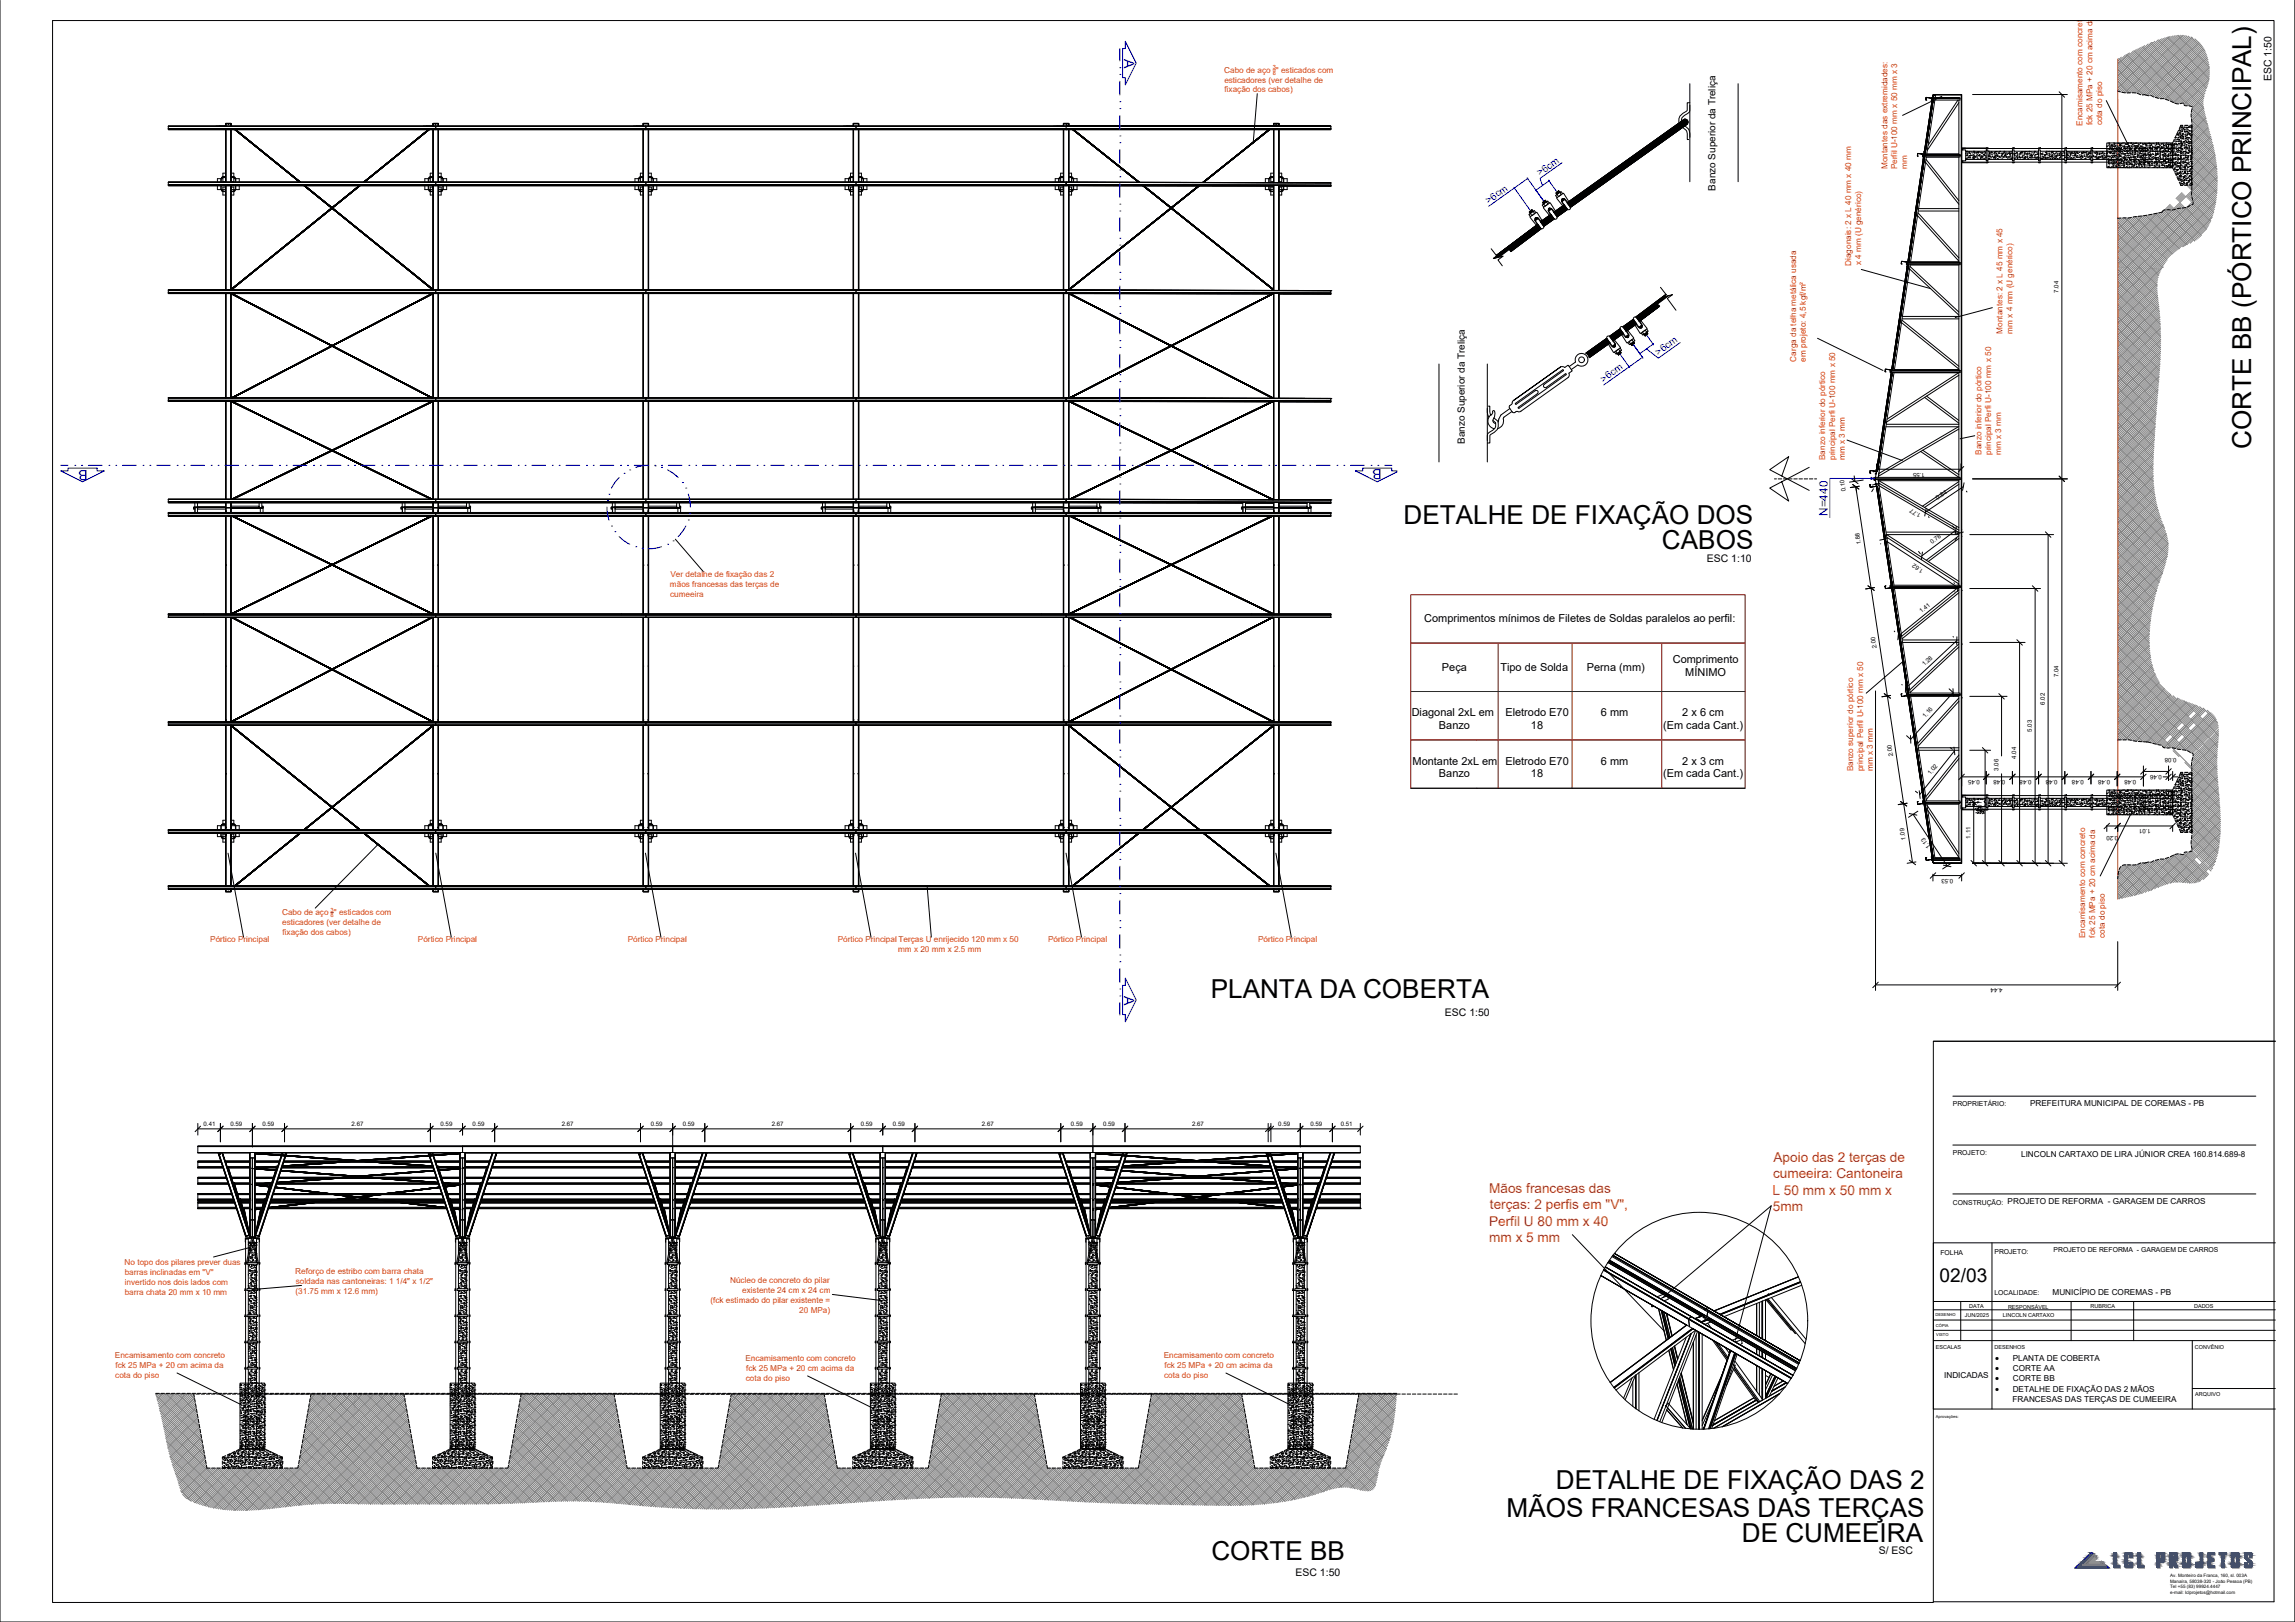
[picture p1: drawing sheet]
<svg xmlns="http://www.w3.org/2000/svg" width="841mm" height="594mm" viewBox="0 0 841 594" stroke-linecap="round" stroke-linejoin="round" font-family="sans-serif">
<defs><g id="words">
<g font-size="9.6">
<text x="825" y="164.4" transform="rotate(-90 825 164.4)">CORTE BB (PÓRTICO PRINCIPAL)</text>
<text x="514.4" y="192">DETALHE DE FIXAÇÃO DOS</text>
<text x="609" y="200.9">CABOS</text>
<text x="443.7" y="365.6">PLANTA DA COBERTA</text>
<text x="570.2" y="545.4">DETALHE DE FIXAÇÃO DAS 2</text>
<text x="552.1" y="555.8">MÃOS FRANCESAS DAS TERÇAS</text>
<text x="638.3" y="564.7">DE CUMEEIRA</text>
<text x="443.9" y="571.2">CORTE BB</text>
</g>
<text font-size="7" x="710.8" y="469.7">02/03</text>
<g font-size="5.2" fill="#00f">
<text x="411.9" y="21.5" transform="rotate(90 411.9 21.5)">A</text>
<text x="32.2" y="172" transform="rotate(-180 32.2 172)">B</text>
<text x="506.4" y="171.7" transform="rotate(-180 506.4 171.7)">B</text>
<text x="411.9" y="364.6" transform="rotate(90 411.9 364.6)">A</text>
</g>
<g font-size="5" fill="#dd3700">
<text x="649.9" y="425.6">Apoio das 2 terças de</text>
<text x="649.7" y="431.6">cumeeira: Cantoneira</text>
<text x="545.7" y="436.9">Mãos francesas das</text>
<text x="649.6" y="437.6">L 50 mm x 50 mm x</text>
<text x="546" y="442.9">terças: 2 perfis em &quot;V&quot;,</text>
<text x="649.7" y="443.5">5mm</text>
<text x="545.7" y="448.9">Perfil U 80 mm x 40</text>
<text x="545.8" y="454.9">mm x 5 mm</text>
</g>
<text font-size="4.3" fill="#00f" x="669.8" y="189" transform="rotate(-90 669.8 189)">N=440</text>
<g font-size="4">
<text x="521.9" y="227.9">Comprimentos mínimos de Filetes de Soldas paralelos ao perfil:</text>
<text x="528.4" y="245.6">Peça</text>
<text x="549.8" y="245.6">Tipo de Solda</text>
<text x="581.5" y="245.6">Perna (mm)</text>
<text x="613" y="242.9">Comprimento</text>
<text x="617.6" y="247.6">MÍNIMO</text>
<text x="517.3" y="262.4">Diagonal 2xL em</text>
<text x="551.6" y="262.4">Eletrodo E70</text>
<text x="586.7" y="262.4">6 mm</text>
<text x="616.5" y="262.4">2 x 6 cm</text>
<text x="527.3" y="267">Banzo</text>
<text x="561" y="267">18</text>
<text x="609.5" y="267">(Em cada Cant.)</text>
<text x="517.7" y="280.1">Montante 2xL em</text>
<text x="551.6" y="280.1">Eletrodo E70</text>
<text x="586.7" y="280.1">6 mm</text>
<text x="616.5" y="280.1">2 x 3 cm</text>
<text x="527.3" y="284.7">Banzo</text>
<text x="561" y="284.7">18</text>
<text x="609.5" y="284.7">(Em cada Cant.)</text>
</g>
<g font-size="3.8">
<text x="832.4" y="29.8" transform="rotate(-90 832.4 29.8)">ESC 1:50</text>
<text x="625.5" y="206">ESC 1:10</text>
<text x="529.5" y="372.1">ESC 1:50</text>
<text x="688.5" y="569.1">S/ ESC</text>
<text x="474.8" y="577.2">ESC 1:50</text>
</g>
<g font-size="3.6" fill="#00f">
<text x="564.3" y="64.5" transform="rotate(-36 564.3 64.5)">&gt;6cm</text>
<text x="545.5" y="74.7" transform="rotate(-35 545.5 74.7)">&gt;6cm</text>
<text x="607.7" y="130.3" transform="rotate(-36 607.7 130.3)">&gt;6cm</text>
<text x="587.7" y="140.2" transform="rotate(-36 587.7 140.2)">&gt;6cm</text>
</g>
<g font-size="3.6">
<text x="628.7" y="69.8" transform="rotate(-90 628.7 69.8)">Banzo Superior da Treliça</text>
<text x="536.8" y="162.6" transform="rotate(-90 536.8 162.6)">Banzo Superior da Treliça</text>
</g>
<g font-size="3.2">
<text x="731.2" y="498.5">·</text>
<text x="731.2" y="502.2">·</text>
<text x="731.2" y="505.8">·</text>
<text x="731.2" y="509.8">·</text>
</g>
<g font-size="3" fill="#dd3700">
<text x="448.6" y="26.7">Cabo de aço &quot; esticados com</text>
<text x="448.7" y="30.2">esticadores (ver detalhe de</text>
<text x="448.7" y="33.9">fixação dos cabos)</text>
<text x="763.2" y="46.1" transform="rotate(-90 763.2 46.1)">Encamisamento com concreto</text>
<text x="766.8" y="45.9" transform="rotate(-90 766.8 45.9)">fck 25 MPa + 20 cm acima da</text>
<text x="770.4" y="45.9" transform="rotate(-90 770.4 45.9)">cota do piso</text>
<text x="691.7" y="62" transform="rotate(-90 691.7 62)">Montantes das extremidades:</text>
<text x="695.3" y="62" transform="rotate(-90 695.3 62)">Perfil U-100 mm x 50 mm x 3</text>
<text x="698.9" y="62" transform="rotate(-90 698.9 62)">mm</text>
<text x="678.4" y="97.4" transform="rotate(-90 678.4 97.4)">Diagonais: 2 x L 40 mm x 40 mm</text>
<text x="682" y="97.2" transform="rotate(-90 682 97.2)">x 4 mm (U genérico)</text>
<text x="733.8" y="122.2" transform="rotate(-90 733.8 122.2)">Montantes: 2 x L 45 mm x 45</text>
<text x="737.4" y="122.2" transform="rotate(-90 737.4 122.2)">mm x 4 mm (U genérico)</text>
<text x="658.2" y="132.5" transform="rotate(-90 658.2 132.5)">Carga da telha metálica usada</text>
<text x="661.8" y="132.4" transform="rotate(-90 661.8 132.4)">em projeto: 4,5 kgf/m²</text>
<text x="726.1" y="166.6" transform="rotate(-90 726.1 166.6)">Banzo inferior do pórtico</text>
<text x="729.7" y="166.6" transform="rotate(-90 729.7 166.6)">principal Perfi U-100 mm x 50</text>
<text x="733.3" y="166.6" transform="rotate(-90 733.3 166.6)">mm x 3 mm</text>
<text x="668.9" y="168.5" transform="rotate(-90 668.9 168.5)">Banzo inferior do pórtico</text>
<text x="672.5" y="168.5" transform="rotate(-90 672.5 168.5)">principal Perfi U-100 mm x 50</text>
<text x="676.1" y="168.5" transform="rotate(-90 676.1 168.5)">mm x 3 mm</text>
<text x="245.5" y="214.9">mãos francesas das terças de</text>
<text x="245.7" y="211.3">Ver detalhe de fixação das 2</text>
<text x="245.6" y="218.5">cumeeira</text>
<text x="679.2" y="282.5" transform="rotate(-90 679.2 282.5)">Banzo superior do pórtico</text>
<text x="682.8" y="282.5" transform="rotate(-90 682.8 282.5)">principal Perfil U-100 mm x 50</text>
<text x="686.4" y="282.5" transform="rotate(-90 686.4 282.5)">mm x 3 mm</text>
<text x="103.4" y="335.3">Cabo de aço &quot; esticados com</text>
<text x="103.4" y="338.9">esticadores (ver detalhe de</text>
<text x="77" y="345.2">Pórtico Principal</text>
<text x="103.5" y="342.5">fixação dos cabos)</text>
<text x="153.2" y="345.2">Pórtico Principal</text>
<text x="230" y="345.2">Pórtico Principal</text>
<text x="307" y="345.2">Pórtico Principal Terças U enrijecido 120 mm x 50</text>
<text x="384.1" y="345.2">Pórtico Principal</text>
<text x="461" y="345.2">Pórtico Principal</text>
<text x="764.2" y="343.6" transform="rotate(-90 764.2 343.6)">Encamisamento com concreto</text>
<text x="767.8" y="343.4" transform="rotate(-90 767.8 343.4)">fck 25 MPa + 20 cm acima da</text>
<text x="771.4" y="343.5" transform="rotate(-90 771.4 343.5)">cota do piso</text>
<text x="329.1" y="348.8">mm x 20 mm x 2.5 mm</text>
<text x="45.7" y="463.4">No topo dos pilares prever duas</text>
<text x="45.7" y="467">barras inclinadas em &quot;V&quot;</text>
<text x="108.2" y="466.7">Reforço de estribo com barra chata</text>
<text x="45.7" y="470.6">invertido nos dois lados com</text>
<text x="108.3" y="474">(31.75 mm x 12.6 mm)</text>
<text x="108.4" y="470.4">soldada nas cantoneiras: 1 1/4&quot; x 1/2&quot;</text>
<text x="267.6" y="470">Núcleo de concreto do pilar</text>
<text x="272" y="473.6">existente 24 cm x 24 cm</text>
<text x="45.7" y="474.2">barra chata 20 mm x 10 mm</text>
<text x="260.3" y="477.2">(fck estimado do pilar existente =</text>
<text x="292.9" y="480.8">20 MPa)</text>
<text x="42.1" y="497.4">Encamisamento com concreto</text>
<text x="426.5" y="497.4">Encamisamento com concreto</text>
<text x="42.3" y="501">fck 25 MPa + 20 cm acima da</text>
<text x="273.2" y="498.5">Encamisamento com concreto</text>
<text x="273.4" y="502.1">fck 25 MPa + 20 cm acima da</text>
<text x="426.7" y="501">fck 25 MPa + 20 cm acima da</text>
<text x="42.2" y="504.6">cota do piso</text>
<text x="273.3" y="505.7">cota do piso</text>
<text x="426.6" y="504.6">cota do piso</text>
</g>
<g font-size="3">
<text x="743.9" y="405.2">PREFEITURA MUNICIPAL DE COREMAS - PB</text>
<text x="740.7" y="423.9">LINCOLN CARTAXO DE LIRA JÚNIOR CREA 160.814.689-8</text>
<text x="735.7" y="440.9">PROJETO DE REFORMA - GARAGEM DE CARROS</text>
<text x="752.2" y="474.2">MUNICÍPIO DE COREMAS - PB</text>
<text x="737.6" y="498.5">PLANTA DE COBERTA</text>
<text x="737.7" y="502.2">CORTE AA</text>
<text x="712.4" y="504.5">INDICADAS</text>
<text x="737.6" y="509.8">DETALHE DE FIXAÇÃO DAS 2 MÃOS</text>
<text x="737.7" y="505.8">CORTE BB</text>
<text x="737.6" y="513.4">FRANCESAS DAS TERÇAS DE CUMEEIRA</text>
</g>
<g font-size="2.5">
<text x="715.6" y="405.1">PROPRIETÁRIO:</text>
<text x="715.6" y="423">PROJETO:</text>
<text x="715.7" y="441.3">CONSTRUÇÃO:</text>
<text x="711.1" y="459.5">FOLHA</text>
<text x="730.9" y="459.2">PROJETO:</text>
<text x="752.5" y="458.5">PROJETO DE REFORMA - GARAGEM DE CARROS</text>
<text x="730.9" y="474.3">LOCALIDADE:</text>
</g>
<g font-size="2.2">
<text x="754.4" y="107.2" transform="rotate(-90 754.4 107.2)">7.04</text>
<text x="705.4" y="173.1" transform="rotate(-180 705.4 173.1)">1.55</text>
<text x="676.4" y="180" transform="rotate(-98 676.4 180)">0.10</text>
<text x="710.1" y="183.1" transform="rotate(-34 710.1 183.1)">0.84</text>
<text x="704.2" y="188.4" transform="rotate(-150 704.2 188.4)">1.77</text>
<text x="682" y="199.3" transform="rotate(-99 682 199.3)">1.88</text>
<text x="708" y="199.2" transform="rotate(-37 708 199.2)">0.78</text>
<text x="705.1" y="208.6" transform="rotate(-147 705.1 208.6)">1.62</text>
<text x="704.2" y="224.5" transform="rotate(-39 704.2 224.5)">1.41</text>
<text x="687.7" y="237.5" transform="rotate(-99 687.7 237.5)">2.00</text>
<text x="705.2" y="244" transform="rotate(-43 705.2 244)">1.28</text>
<text x="754.4" y="248" transform="rotate(-90 754.4 248)">7.04</text>
<text x="705.5" y="263.1" transform="rotate(-48 705.5 263.1)">1.16</text>
<text x="749.3" y="258.1" transform="rotate(-90 749.3 258.1)">6.02</text>
<text x="744.6" y="268" transform="rotate(-90 744.6 268)">5.03</text>
<text x="693.7" y="277" transform="rotate(-98 693.7 277)">2.00</text>
<text x="738.9" y="277.9" transform="rotate(-90 738.9 277.9)">4.04</text>
<text x="797.6" y="277.5" transform="rotate(-180 797.6 277.5)">0.08</text>
<text x="707.5" y="284" transform="rotate(-52 707.5 284)">1.02</text>
<text x="725.5" y="285.8" transform="rotate(-180 725.5 285.8)">0.45</text>
<text x="732.3" y="282.3" transform="rotate(-90 732.3 282.3)">3.06</text>
<text x="734.8" y="285.8" transform="rotate(-180 734.8 285.8)">0.48</text>
<text x="744.4" y="285.8" transform="rotate(-180 744.4 285.8)">0.48</text>
<text x="754" y="285.8" transform="rotate(-180 754 285.8)">0.48</text>
<text x="763.6" y="285.8" transform="rotate(-180 763.6 285.8)">0.48</text>
<text x="773.2" y="285.8" transform="rotate(-180 773.2 285.8)">0.48</text>
<text x="782.8" y="285.8" transform="rotate(-180 782.8 285.8)">0.48</text>
<text x="792.2" y="283.8" transform="rotate(-180 792.2 283.8)">0.46</text>
<text x="726.2" y="297.6" transform="rotate(-90 726.2 297.6)">2.07</text>
<text x="788.2" y="303.8" transform="rotate(-180 788.2 303.8)">1.01</text>
<text x="698.4" y="307.5" transform="rotate(-99 698.4 307.5)">1.09</text>
<text x="707.5" y="310.3" transform="rotate(-123 707.5 310.3)">1.13</text>
<text x="722.1" y="307.1" transform="rotate(-90 722.1 307.1)">1.11</text>
<text x="776.2" y="306.4" transform="rotate(-180 776.2 306.4)">0.20</text>
<text x="715.8" y="321.9" transform="rotate(-180 715.8 321.9)">0.53</text>
<text x="733.8" y="361.9" transform="rotate(-180 733.8 361.9)">4.44</text>
<text x="74.6" y="412.2">0.41</text>
<text x="84.5" y="412.2">0.59</text>
<text x="96.2" y="412.2">0.59</text>
<text x="128.8" y="412.2">2.67</text>
<text x="161.4" y="412.2">0.59</text>
<text x="173.2" y="412.2">0.59</text>
<text x="205.8" y="412.2">2.67</text>
<text x="238.4" y="412.2">0.59</text>
<text x="250.2" y="412.2">0.59</text>
<text x="282.9" y="412.2">2.67</text>
<text x="315.4" y="412.2">0.59</text>
<text x="327.2" y="412.2">0.59</text>
<text x="359.8" y="412.2">2.67</text>
<text x="392.5" y="412.2">0.59</text>
<text x="404.2" y="412.2">0.59</text>
<text x="436.8" y="412.2">2.67</text>
<text x="468.4" y="412.2">0.59</text>
<text x="480.2" y="412.2">0.59</text>
<text x="491.4" y="412.2">0.51</text>
</g>
<g font-size="2.1" fill="#dd3700">
<text x="466.4" y="25.3">3</text>
<text x="466.4" y="27.4">8</text>
<text x="121.2" y="333.9">3</text>
<text x="121.2" y="336">8</text>
</g>
<g font-size="2">
<text x="721.6" y="478.9">DATA</text>
<text x="735.9" y="479.3">RESPONSÁVEL</text>
<text x="766.1" y="479">RUBRICA</text>
<text x="804.1" y="479">DADOS</text>
<text x="720" y="482.3">JUN/2025</text>
<text x="734" y="482.4">LINCOLN CARTAXO</text>
<text x="709.4" y="494.2">ESCALAS</text>
<text x="730.9" y="494.2">DESENHOS</text>
<text x="804.4" y="493.9">CONVÊNIO</text>
<text x="804.5" y="511.1">ARQUIVO</text>
</g>
<g font-size="1.7">
<text x="795.3" y="577.5">Av. Monteiro da Franca, 160, sl. 003A</text>
<text x="795.3" y="579.6">Manaíra, 58038-320 - João Pessoa (PB)</text>
<text x="795.3" y="581.8">Tel +55 (83) 99924.4447</text>
<text x="795.3" y="583.8">e-mail: lclprojetos@hotmail.com</text>
</g>
<g font-size="1.5">
<text x="709.3" y="482.1">DESENHO</text>
<text x="709.4" y="486.1">CÓPIA</text>
<text x="709.6" y="489.5">VISTO</text>
<text x="709.4" y="519.4">Aprovações:</text>
</g>
</g></defs>
<!-- layer: PLANTA-VIS -->
<g fill="none" stroke="#000" stroke-width=".37">
<path d="M61.7 47.2h98zM61.7 46.2h98M61.7 47.5h98zM61.7 47.2h98M61.7 47.1l98 .1zM61.7 46.3v.8h98M61.7 46.3h98v.8M61.7 46.2l98 .1M61.7 47.2v.2l98 .1M61.7 47.2h.1M61.7 47.4v.1M80.2 46.2h2.3h-3.4"/>
<path d="M80.3 46.2h.1M82.5 46.2h.1M82.7 45.4h2M82.7 45.4v-.2h1.9l.1 .2M82.7 45.4v.8M82.7 47.5v19.2M82.7 47.2v19.5M82.8 45.4v.8M82.8 47.2v19.5M83.7 45.4h.1M84.6 45.4v.8M84.6 47.2v19.5"/>
<path d="M84.6 45.4l-1.8-.2-.1 1M84.6 47.5v19.2M84.7 46.2h.1M84.7 46.1v.1M84.7 45.4l-.1 .8M86.1 47.5l23.9 19.2M86.3 47.5l23.8 19.2-23.7-19.2M155.1 46.2h3.4h-2.1M157 47.5l-23.8 19.2M157.2 47.5l-23.9 19.2M157.2 47.5l-23.7 19.2M158.5 46.2h.1"/>
<path d="M158.7 46.2h.1M158.7 46.1h.1M158.7 45.4v.8M158.7 47.5v19.2M158.7 45.4v-.2h1.9l.1 .2M158.7 45.4h2M158.7 46.2l.1-1h1.8v1M158.7 47.2v19.5M159.6 45.4h.1M159.7 47.2h77M159.7 47.1l77 .1M159.7 46.3v.8h77"/>
<path d="M159.7 46.3h77v.8M159.7 46.2l77 .1M159.7 46.2h77M159.7 47.4l77 .1M159.7 47.2h.1M159.7 47.4v.1M159.7 47.2h77zM159.7 47.5h77zM160.5 45.4v.8M160.5 47.2v19.5M160.6 47.2v19.5M160.7 45.4v.8"/>
<path d="M160.7 47.5v19.2M233.3 46.2h2.2h-3.4M233.3 46.2h.1M235.5 46.2h.1M235.7 45.2h1.9l.1 .2h-2zM235.8 47.2l-.1 19.5M235.8 45.4v.8M235.8 47.2v19.5M236.7 47.2h77zM236.7 46.2h154M236.7 47.5h77zM236.7 47.2h77"/>
<path d="M236.7 47.1l77 .1M236.7 46.3v.8h77M236.7 46.3h77v.8M236.7 46.2l77 .1M236.7 46.2h77M236.7 47.4l77 .1M236.7 47.2h.1M236.7 47.4v.1M237.6 45.4v.8M237.6 47.2v19.5M237.6 45.4l-1.8-.2-.1 1M237.7 45.4l-.1 .8"/>
<path d="M310.3 46.2h2.2h-3.4M310.3 46.2h.1M312.5 46.2h.1M312.7 45.4l.1-.2h1.8l.1 .2M312.7 45.4h2M312.7 45.4v.8M312.7 47.5v19.2M312.8 46.2v-1h1.8v1M312.8 47.2v19.5M313.7 47.2h77M313.7 47.1l77 .1M313.7 46.3v.8h77"/>
<path d="M313.7 47.2h.1M313.7 47.4v.1M313.7 47.4h77M313.7 47.2h77zM313.7 46.3h77zM313.7 47.5h77zM314.6 45.4v.8M314.6 47.2v19.5M314.7 45.4v.8M314.7 47.5v19.2M387.3 46.2h2.2h-3.4M387.3 46.2h.1"/>
<path d="M389.5 46.2h.1M389.7 45.4l.1-.2h1.8l.1 .2M389.7 45.4v.8M389.7 47.5v19.2M389.8 47.2l-.1 19.5M389.8 45.4v.8M389.8 47.2v19.5M390.7 46.2h97M390.7 46.2h97v.9h-97zM390.7 47.5h.1M390.7 47.1h.1M390.7 47.1h97l-97 .1"/>
<path d="M390.7 47.2h97h-97M390.7 46.2l-77 .1M390.7 46.2h-77M390.7 45.4h.1M391.6 45.4v.8M391.6 47.2v19.5M391.6 45.4l-1.8-.2-.1 1M391.6 47.5v19.2M391.7 46.2h.1M391.7 46.1h.1M391.7 45.4l-.1 .8M391.7 45.4h-2"/>
<path d="M393.2 47.5l24.2 19.3M393.4 47.5l24.1 19.3M464.3 46.2h2.2h-3.4M464.4 46.2h.1M465 47.5l-24.2 19.3M465.1 47.5l-24.3 19.3M465.2 47.5l-24.2 19.3M466.5 46.2h.1M466.7 45.4l.1-.2h1.8l.1 .2M466.7 46.2h.1M466.7 46.1h.1M466.7 47.5v19.4"/>
<path d="M466.7 45.4v.8M466.7 45.4h.1M466.7 45.4h2M466.8 46.2v-1h1.8v1M466.8 47.2v19.7M467.6 45.4h.1M467.7 45.4h.1M467.7 45.4h-.1M468.6 47.2v19.7M468.7 47.5v19.4h4.9M468.7 45.4v.8M487.7 47.2v.2l-97 .1h97h-97"/>
<path d="M61.7 67.7h98zM61.7 66.7h98zM61.7 68h98zM61.7 67.7h.1M61.7 66.8h98v.8h-98zM61.7 66.7l98 .1zM77.8 67.7v.1M77.9 67.7v.2M79.2 67.7l.1 .3v-.3M79.7 68v1.4h2.9v-1.4M80.9 65.4v1.3M80.9 68v1.4"/>
<path d="M81.1 65.4v1.3M81.1 68v1.4M81.2 69.4v.5h.5M81.3 69.4v.4h.4M81.5 69.9v.2h1.2l-1 .1v1.2h1M81.7 65.4h-2v1.3M81.7 64.7h1M81.7 65v1.5h1M82.2 64.9h-1v.5M82.2 64.9h.5M82.2 64.9v.1M82.6 66.5v.2"/>
<path d="M82.7 65h-1.4v.4M82.7 63.4h-1v1.3M82.7 68.5h-1v1.5h1M82.7 64.7h-1.2v.2M82.7 68v38.2M82.7 67.7v.2M82.8 67.7v.2M82.8 68v38.2M84.6 67.7v.2M84.6 68v38.2M84.7 64.7h1.2v.2M84.7 65h1.4v.4"/>
<path d="M84.7 63.4h1v1.3M84.7 64.7h1M84.7 64.9h.5M84.7 68.5h1v1.5h-1M84.8 68v1.4h2.9v-1.4M84.8 66.5v.2M85.2 65l1-.1v.5M85.7 65.4h2v1.3M85.7 65v1.5h-1M85.9 69.9v.2h-1.2l1 .1v1.2h-1M86.1 69.4v.4h-.4M86.2 69.4v.5h-.5"/>
<path d="M86.3 65.4v1.3M86.3 68v1.4M86.4 65.4v1.3M86.4 68v1.4M111.6 68l47.1 38.1M111.8 68l9.9 8.1M121.5 76.2l-10-8.2 47.2 38.2M121.6 76.2l-36.9 29.8M131.7 68l-47 38.2 47.1-38.2M131.9 68l-10.1 8.2 36.9 29.8M153.8 67.7l.1 .2M155.2 67.7v.2"/>
<path d="M155.3 67.7v.3M155.7 68v1.4h2.9v-1.4M156.9 65.4v1.3M156.9 68v1.4M157.1 65.4v1.3M157.1 68v1.4M157.2 69.4v.5h.5M157.3 69.4v.4h.4M157.5 69.9v.2h1.2l-1 .1v1.2h1M157.7 65.4h-2v1.3M157.7 64.7h1M157.7 65v1.5h1"/>
<path d="M158.2 64.9h-1v.5M158.2 64.9h.5M158.2 64.9v.1M158.6 66.5v.2M158.7 64.7h-1.2v.2M158.7 68l-.1 38.2-36.9-29.9M158.7 65h-1.4v.4M158.7 63.4h-1v1.3M158.7 68.5h-1v1.5h1M158.7 67.7v.2M158.7 68v38.2M159.7 67.7h.1"/>
<path d="M159.7 67.6l77 .1M159.7 66.8v.8h77M159.7 66.8h77v.8M159.7 66.7l77 .1M159.7 67.6v.1M159.7 67.9v.1M159.7 67.7h77zM159.7 66.7h77zM159.7 68h77zM159.7 67.7l-98-.1v.4l329-.1M160.5 67.7v.2M160.5 68v38.2"/>
<path d="M160.6 67.7v.2M160.6 68v38.2M160.7 64.7h1.2v.2M160.7 65h1.4v.4M160.7 63.4h1v1.3M160.7 64.7h1M160.7 64.9h.5M160.7 68.5h1v1.5h-1M160.7 68v38.2M160.8 68v1.4h2.9v-1.4M160.8 66.5v.2M161.2 65l1-.1v.5"/>
<path d="M161.7 65.4h2v1.3M161.7 65v1.5h-1M161.9 69.9v.2h-1.2l1 .1v1.2h-1M162.1 69.4v.4h-.4M162.2 69.4v.5h-.5M162.3 65.4v1.3M162.3 68v1.4M162.4 65.4v1.3M162.4 68v1.4M230.8 67.7v.1M230.9 67.7v.2M232.2 67.7l.1 .3v-.3"/>
<path d="M232.7 68v1.4h2.9v-1.4M233.9 65.4v1.3M233.9 68v1.4M234.1 65.4v1.3M234.1 68v1.4M234.2 69.4v.5h.5M234.3 69.4v.4h.4M234.5 69.9v.2h1.2l-1 .1v1.2h1M234.7 65v1.5h1M234.7 64.7h1M234.7 65.4h-2v1.3M235.2 64.9h-1v.5"/>
<path d="M235.2 64.9h.5M235.2 64.9v.1M235.6 66.5v.2M235.7 65h-1.4v.4M235.7 63.4h-1v1.3M235.7 68.5h-1v1.5h1M235.7 64.7h-1.2v.2M235.7 68v38.2M235.8 67.7v.2M235.8 68v38.2M236.7 67.7h77zM236.7 66.7h77z"/>
<path d="M236.7 68h77zM236.7 67.7h.1M236.7 67.6l77 .1M236.7 66.8v.8h77M236.7 66.8h77v.8M236.7 66.7l77 .1M236.7 67.6v.1M236.7 67.9v.1M237.6 67.7v.2M237.6 68v38.2M237.7 64.7h1.2v.2M237.7 65h1.4v.4"/>
<path d="M237.7 63.4h1v1.3M237.7 68.5h1v1.5h-1M237.7 64.7h1M237.7 64.9h.5M237.8 68v1.4h2.9v-1.4M237.8 66.5v.2M238.2 65l1-.1v.5M238.7 65.4h2v1.3M238.7 65v1.5h-1M238.9 69.9v.2h-1.2l1 .1v1.2h-1M239.1 69.4v.4h-.4M239.2 69.4v.5h-.5"/>
<path d="M239.3 65.4v1.3M239.3 68v1.4M239.4 65.4v1.3M239.4 68v1.4M307.8 67.7l.1 .2M309.2 67.7v.2M309.3 67.7v.3M309.7 68v1.4h2.9v-1.4M310.9 65.4v1.3M310.9 68v1.4M311.1 65.4v1.3M311.1 68v1.4"/>
<path d="M311.2 69.4v.5h.5M311.3 69.4v.4h.4M311.5 69.9v.2h1.2l-1 .1v1.2h1M311.7 64.7h1M311.7 65v1.5h1M311.7 65.4h-2v1.3M312.2 64.9h-1v.5M312.2 64.9h.5M312.2 64.9v.1M312.6 66.5v.2M312.7 65h-1.4v.4M312.7 63.4h-1v1.3"/>
<path d="M312.7 68.5h-1v1.5h1M312.7 64.7h-1.2v.2M312.7 68v38.2M312.8 67.7v.2M312.8 68v38.2M313.7 67.7h.1M313.7 67.6l77 .1M313.7 66.8v.8h77M313.7 66.8h77v.8M313.7 66.7l77 .1M313.7 67.6v.1M313.7 67.9v.1"/>
<path d="M313.7 67.7h77zM313.7 66.7h77zM314.6 67.7v.2M314.6 68v38.2M314.7 64.7h1.2v.2M314.7 65h1.4v.4M314.7 63.4h1v1.3M314.7 64.7h1M314.7 64.9h.5M314.7 68.5h1v1.5h-1M314.7 68v38.2M314.8 68v1.4h2.9v-1.4"/>
<path d="M314.8 66.5v.2M315.2 65l1-.1v.5M315.7 65.4h2v1.3M315.7 65v1.5h-1M315.9 69.9v.2h-1.2l1 .1v1.2h-1M316.1 69.4v.4h-.4M316.2 69.4v.5h-.5M316.3 65.4v1.3M316.3 68v1.4M316.4 65.4v1.3M316.4 68v1.4M384.8 67.7v.1"/>
<path d="M384.9 67.7v.2M386.2 67.7l.1 .3v-.3M386.7 68v1.4h2.9M387.9 65.4v1.3M387.9 68v1.4M388.1 65.4v1.3M388.1 68v1.4M388.2 69.4v.5h.5M388.3 69.4v.4h.4M388.5 69.9v.2h1.2l-1 .1v1.2h1M388.7 65.4h-2v1.3M388.7 64.7h1"/>
<path d="M388.7 65v1.5h1M389.2 64.9h-1v.5M389.2 64.9h.5M389.2 64.9v.1M389.6 68l.1 38.2M389.7 64.7h-1.2v.2M389.7 65h-1.4v.4M389.7 63.4h-1v1.3M389.7 68.5h-1v1.5h1M389.7 68v38.2M389.8 67.7v.2M389.8 68v38.2"/>
<path d="M390.7 68h-77h77M390.7 67.9h.1M390.7 67.9v.1M390.7 68l48.5 .1M390.7 68l28.2 .1M390.7 66.7l97 .2zM390.7 66.7v1M390.7 67.1h.1M390.7 67.6l97 .4M390.7 67.7l97 .3M390.7 67.7l97 .2M390.7 67.6l97 .3"/>
<path d="M390.7 66.7l97 .3zM390.7 66.8v.1M391.6 67.7v.2M391.6 68v38.2M391.7 64.7h1.2v.2M391.7 65h1.4v.4M391.7 63.4h1v1.3M391.7 64.7h1M391.7 64.9h.5M391.7 68.5h1v1.5h-1M391.8 68v1.4h2.9v-1.4M391.8 66.5v.2"/>
<path d="M392.2 65l1-.1v.5M392.7 65.4h2v1.3M392.7 65v1.5h-1M392.9 69.9v.2h-1.2l1 .1v1.2h-1M393.1 69.4v.4h-.4M393.2 69.4v.5h-.5M393.3 65.4v1.3M393.3 68v1.4M393.4 65.4v1.3M393.4 68v1.4M418.7 67.8l.1 .2M418.7 67.8l.4 .2-.3-.2"/>
<path d="M418.9 68.1l47.8 38M418.9 68.1l47.8 38.1M419 68.1l47.7 38M419.1 68.1l47.6 38.1M429.1 76.2l-37.4 29.8M429.3 76.2l37.4 29.9M439.4 68.1l27.3 .1M439.5 67.9l-10.3 8.2-10.1-8M439.5 68l27.2 .1M439.6 67.9l-47.9 38.2M439.8 67.9l-48.1 38.3-.1-38.2M461.8 67.9l.1 .1"/>
<path d="M461.9 67.9l.2 .1M463.2 67.9l.1 .1M463.3 67.9l.4 .1M463.7 68.2v1.2h2.9v-1.2M464.9 65.4v1.5M464.9 68.2v1.2M465.1 65.4v1.5M465.1 68.2v1.2M465.2 69.4v.5h.5M465.3 69.4v.4h.4M465.5 69.9v.2h1.2l-1 .1v1.2h1M465.7 64.7h1"/>
<path d="M465.7 65v1.5h1M465.7 65.4h-2v1.5M466.2 64.9h-1v.5M466.2 64.9h.5M466.2 64.9v.1M466.6 66.5v.4M466.7 65h-1.4v.4M466.7 63.4h-1v1.3M466.7 68.5h-1v1.5h1M466.7 64.7h-1.2v.2M466.7 67.9v38.5M466.8 67.9v38.5"/>
<path d="M468.6 67.9v38.5M468.7 67.9v38.5h7.2M468.7 64.7h1.2v.2M468.7 65h1.4v.4M468.7 63.4h1v1.3M468.7 64.7h1M468.7 64.9h.5M468.7 68.5h1v1.5h-1M468.7 68.1l19 .1h-19M468.8 68.2v1.2h2.9v-1.2M468.8 66.5v.4M469.2 65l1-.1v.5"/>
<path d="M469.7 65.4h2v1.5M469.7 65v1.5h-1M469.9 69.9v.2h-1.2l1 .1v1.2h-1M470.1 69.4v.4h-.4M470.2 69.4v.5h-.5M470.3 65.4v1.5M470.3 68.2v1.2M470.5 65.4v1.5M470.5 68.2v1.2M487.7 68v.3l-19-.1M487.7 67l-97-.2v.8M487.7 66.9v.9"/>
<path d="M61.7 107.2h98zM61.7 106.2h98zM61.7 107.5h98zM61.7 107.2h.1M61.7 106.3v.8h98M61.7 106.3h98v.8M61.7 106.2l98 .1M75.6 107.2v.1M76.9 107.2v.3l.1-.3M77 107.4h75.9M82.7 107.5v38.2M82.7 107.2v.2"/>
<path d="M82.8 107.2v.2M82.8 107.5v38.2M84.6 107.2v.2M84.6 107.5v38.2M84.8 107.5l73.6 38.2M85 107.5l36.7 19.1 36.7-19.1M151.6 107.2v.1M152.9 107.2l.1 .3M153 107.2v.3M153 107.4h76.9M158.5 107.5l-73.5 38.2M158.6 107.5l-73.8 38.2"/>
<path d="M158.7 107.2v.2M158.7 107.5v38.2M159.7 107.2h.1M159.7 107.1l77 .1M159.7 106.3v.8h77M159.7 106.3h77v.8M159.7 106.2l77 .1M159.7 107.1v.1M159.7 107.4v.1M159.7 107.2h77zM159.7 106.2h77zM159.7 107.5h77z"/>
<path d="M159.7 107.2l-98-.1v.4l15.2-.1M160.5 107.2v.2M160.5 107.5v38.2M160.6 107.2v.2M160.6 107.5v38.2M160.7 107.5v38.2M228.6 107.2v.1M229.9 107.2l.1 .3M230 107.2v.3M230 107.4h76.9M235.7 107.5v38.2M235.8 107.2v.2"/>
<path d="M235.8 107.5v38.2M236.7 107.2h77zM236.7 106.2h77zM236.7 107.5h77zM236.7 107.2h.1M236.7 107.1l77 .1M236.7 106.3v.8h77M236.7 106.3h77v.8M236.7 106.2l77 .1M236.7 107.1v.1M236.7 107.4v.1M237.6 107.2v.2"/>
<path d="M237.6 107.5v38.2M305.6 107.2v.1M306.9 107.2l.1 .3M307 107.2v.3M307 107.4h76.9M312.7 107.5v38.2M312.8 107.2v.2M312.8 107.5v38.2M313.7 107.2h.1M313.7 107.1l77 .1M313.7 106.3v.8h77M313.7 106.3h77v.8"/>
<path d="M313.7 106.2l77 .1M313.7 107.1v.1M313.7 107.4v.1M313.7 107.2h77zM313.7 106.2h77zM314.6 107.2v.2M314.6 107.5v38.2M314.7 107.5v38.2M382.6 107.2v.1M383.9 107.2l.1 .3M384 107.2v.3M384 107.4h6.7"/>
<path d="M389.7 107.5v38.2M389.8 107.2v.2M389.8 107.5v38.2M390.7 107.5h-77h77M390.7 107.4h.1M390.7 107.4l75.5 .2M390.7 107.4v.1M390.7 107.5l75.4 .1M390.7 107.5l75.3 .2M390.7 106.2v1M390.7 106.6h.1M390.7 107.1l97 .4"/>
<path d="M390.7 107.2l97 .3M390.7 107.2l97 .2zM390.7 107.1l97 .3zM390.7 106.2l97 .3zM390.7 106.3v.1M391.6 107.3v.1M391.6 107.5v38.2M391.8 107.5l74.6 38.4M391.9 107.5l74.8 38.4M459.5 107.4l.1 .1M459.6 107.4l.3 .1M460.9 107.4l.1 .1"/>
<path d="M461 107.4l.5 .1M466.4 107.7h.3M466.6 107.4l-37.4 19.2-37.2-19.1 74.7 38.4M466.7 107.5l-37.4 19.2 37.4 19.2M466.7 107.6h-.2M466.8 107.4v38.5M468.6 107.4v38.5M468.7 107.4v38.5h9.4M487.7 107.5v.3l-19-.1 19-.1M487.7 106.5l-97-.2v.8M487.7 106.4h.1M487.7 106.5v.8"/>
<path d="M121.6 126.7l-36.9-19.2-.1 38.2M121.7 126.8l-36.5 18.9M121.7 126.7l36.5 19M121.8 126.7l36.7 19M429.2 126.7l37.5 19.2M429.2 126.7l37.3 19.2M429.2 126.7l-37.1 19M61.7 146.7l98 .1zM61.7 146.7h98zM61.7 145.7h98M61.7 147h98zM61.7 146.7h.1"/>
<path d="M61.7 146.6l98 .1M61.7 145.8v.8h98M61.7 145.8h98v.8l77 .1M61.7 145.7l98 .1v.8h77M61.7 145.7l98 .1M61.7 146.6v.4l12.9-.1M74.6 146.8l.1 .2M74.7 146.8v.2M74.7 146.9h75.9M82.7 147v35.9M82.7 146.8v.1M82.8 146.8v.1"/>
<path d="M82.8 147v35.9M84.6 146.8v.1M84.6 147v35.9M84.9 147l73.4 35.9M85 145.7l73.7-38.2v38.2M85.1 147l73.3 35.9M150.6 146.8l.1 .2M150.7 146.8v.2M150.7 146.9h76.9M158.6 147l-73.6 35.9M158.7 146.8v.1M158.7 147v35.9"/>
<path d="M159.7 145.8h77v.8l77 .1M159.7 145.7l77 .1v.8h77M159.7 146.7h.1M159.7 145.7l77 .1M159.7 146.9v.1M159.7 146.7l77 .1zM159.7 146.7h77zM159.7 145.7h77M159.7 147h77zM160.5 146.8v.1M160.5 147v35.9M160.6 146.8v.1"/>
<path d="M160.6 147v35.9M160.7 147v35.9M227.6 146.8l.1 .2M227.7 146.8l.1 .2M227.8 146.9h76.8M235.7 147v35.9M235.8 146.8v.1M235.8 147v35.9M236.7 146.7l77 .1zM236.7 146.7h77zM236.7 145.7h77M236.7 147h77z"/>
<path d="M236.7 146.7h.1M236.7 145.8h77v.8l77 .1M236.7 145.7l77 .1v.8h77M236.7 145.7l77 .1M236.7 146.9v.1M237.6 146.8v.1M237.6 147v35.9M304.6 146.8l.1 .2M304.7 146.8v.2l76.9-.1M312.7 147v35.9M312.8 146.8v.1M312.8 147v35.9"/>
<path d="M313.7 146.7h.1M313.7 145.8h77v.8v-.8l97 .2M313.7 145.7l77 .1M313.7 146.9v.1M313.7 146.7l77 .1zM313.7 146.7h77zM313.7 145.7h77M314.6 146.8v.1M314.6 147v35.9M314.7 147v35.9M381.6 146.8l.1 .2M381.7 146.8l.1 .2"/>
<path d="M381.8 146.9h8.9M389.7 147v35.9M389.8 146.8v.1M389.8 147v35.9M390.7 147h-77h77M390.7 146.9h.1M390.7 146.9v.1M390.7 146.9l75.4 .2M390.7 147l75.3 .1M390.7 147l75.2 .2M390.7 145.7l97 .2zM390.7 145.7v1.1"/>
<path d="M390.7 146.7l97 .3M390.7 146.7l97 .2zM390.7 146.6l97 .3zM390.7 145.8l97 .2-97-.2M390.7 146.1h.1M390.7 145.8v.1M390.7 146.6l97 .4M391.6 146.8v36.1M391.7 147l37.3 18M391.8 147l74.9 36M391.9 145.7l37.1-19-37.3-19.2-.1 38.2M391.9 145.7l74.8-38.3v38.5"/>
<path d="M392 147l37.2 18M392 145.7l74.7-38.3zM457.2 146.9l.1 .1M457.3 146.9l.3 .1M458.6 146.9l.1 .1M458.7 146.9l.5 .1M466.3 147.2h.4M466.6 146.9l-37.4 18M466.7 147l-37.3 18 37.3 18M466.7 146.9l-74.5 36 74.5-36-37.5 18.1M466.7 147l-37.4 18M466.7 146.9v36.1"/>
<path d="M466.7 147.1l-.3 .1M466.8 146.9v36.1M468.6 146.9v36.1M468.7 146.9v36.1M478.1 145.9h.1M487.7 147v.2h-19l19-.1M487.7 145.9h.1M487.7 146v.8M121.6 165l-36.7 17.9M121.7 165l36.7-18-73.3 35.9M121.7 165.1l-36.5 17.8M121.9 165l36.8-18v35.9"/>
<path d="M429.1 165l-37.2 17.9M429.2 165l37.3 18M429.2 165.1l-36.9 17.8M429.4 165l37.3 18M61.7 183.8l98 .1zM61.7 183.8h98zM61.7 182.9h98M61.7 184.1l98 .1zM61.7 189h98zM61.7 188h98zM61.7 183.8h.1M61.7 183.7l98 .1"/>
<path d="M61.7 182.9v.8l98 .1M61.7 182.9h98v.9h77M61.7 182.9h98v.8l77 .1M61.7 183.9l98 .2M61.7 189h98M61.7 188.9l98 .1M61.7 188.1v.8l98 .1M61.7 188.1h98v.8l77 .1h-77v-.9zM61.7 188l98 .1M61.7 184.1h.1M61.7 189h.1M71 185.9h.1"/>
<path d="M71.4 185.8l.9 .1h-.8v2.1M71.4 185.9h-.4v.6h.4M71.4 185.8h-.3h1.1l.2 .7M71.4 187.8l-9.7 .2M71.4 183.9v.2M71.4 184.2v1.5M71.4 185.8l-.4 .1 .4 .1M71.4 187.7l-9.7 .1M71.5 186l-.1 2M71.5 187.8h416.2M71.5 187.7h416.2v.3M72.2 185.7l10.5 .1-11.5-.1-.3 .2 .1 .6"/>
<path d="M72.4 184.2v1.5h10.1M72.4 183.9v.2M72.4 186.5v1.2M72.4 185.9v.6h10.3M82.7 185.9h2M82.7 185.9l-10.3-.1v.1h10.3M82.7 185.9h.1M82.7 184.2v1.8M82.7 189v35.8M82.7 184.2v1.7M82.7 189v36.1M82.7 185.9h1.9"/>
<path d="M82.7 185.9l1.9 .1M82.7 183.9v.2M82.7 187.8v.2M82.8 184.2l-.1 3.5v-1.7M82.8 183.9v.2M82.8 187.8v.2M82.8 189v36.1M82.8 187.1v.2M82.8 187.2h.1M82.9 187.1v.2M84.5 187.1v.2M84.5 187.1v.1"/>
<path d="M84.5 187.2v.1M84.6 183.9v.2M84.6 184.2l-.1 1.8M84.6 187.8v.2M84.6 189v36.1M84.6 186h-1.8v1.7M84.6 186v1.7v-1.7M84.6 189v35.8l37-17.9M84.7 185.9h.1M84.7 185.9v-1.7l-.1 1.8M84.7 186l10.3 .1M84.7 185.9l10.2 .1"/>
<path d="M84.7 185.4h10.2v.5M84.7 185.9v1.8v-1.7M84.7 186l10.4 .2M84.7 186.1l10.5 .1M84.9 189l36.6 17.9M85 189l73.4 35.8-73.3-35.8M85.2 189l73.4 35.8M95 184.2v1.8l1.2 .1M95 183.9v.2M95 186h1.4v1.7M95.1 186h.3M95.4 185.9v1.8"/>
<path d="M95.4 187.8v.2M95.5 185.9l.8 .1M95.9 185.4h.5v.5h-1.4l.9 .1M95.9 184.2v1.8M95.9 183.9v.2M96.3 186l-.1 .1M96.3 186h.1M96.4 185.4v.6l-.2 .2h-11.4M96.4 185.9l-.1 .1M96.4 187.8v.2M147 185.9h.1M147.1 185.8l.3 .2"/>
<path d="M147.1 185.8h.3M147.4 185.8l.9 .1h-.8v2.1M147.4 185.9h-.4v.6h.4M147.4 185.8h-.3l1.2 .1 .1 1.8M147.4 183.9v.2M147.4 184.2v1.5M147.5 186l-.1 2M148.2 185.7l10.4 .1M148.4 185.8l10.3 .1M148.4 184.2v1.5h10.1M148.4 183.9v.2M148.4 185.9v.6h10.3"/>
<path d="M158.1 182.9l-73.5-35.9v35.9M158.2 189l-36.5 17.9M158.7 185.8l-11.5-.1-.3 .2 .1 .6M158.7 185.9h.1M158.7 184.2v1.8M158.7 189v35.8l-36.9-17.9M158.7 185.9h2M158.7 186v1.7l.1-1.7M158.7 183.9v.2M158.7 184.2l.1 1.8M158.7 187.8v.2M158.7 189v36.1"/>
<path d="M158.8 187.1v.2M158.8 187.2h.1M159.7 182.9h77v.9h77M159.7 182.9h77v.8l77 .1M159.7 188.1h77v.9h77M159.7 188.1h77v.8l77 .1M159.7 183.8h.1M159.7 182.9h77M159.7 184.1h77M159.7 189h77M159.7 188l77 .1M159.7 187.7v.1"/>
<path d="M159.7 189h.1M159.7 183.8l77 .1zM159.7 183.8h77zM159.7 184.1l77 .1zM159.7 189h77zM159.7 188h77zM160.4 187.1v.2M160.5 187.2v.1M160.5 187.1l-.1 .1M160.5 184.2v1.8h-1.7v1.7v-1.7M160.5 183.9v.2M160.5 187.8v.2"/>
<path d="M160.5 189v36.1M160.6 186l-.1 1.7M160.6 183.9v.2M160.6 184.2v1.8M160.6 187.8v.2M160.6 189v36.1M160.6 185.9h-1.9l1.9 .1M160.6 186v1.7l.1-1.7M160.7 185.9h.1M160.7 184.2v1.7zM160.7 186l10.4 .2M160.7 185.9h10.2l.1 .2-10.3-.1"/>
<path d="M160.7 185.4h10.2v.5M160.7 185.9v1.8v-1.7M160.7 189v35.8M160.7 186.1l10.5 .1M171 184.2v1.8h1.3M171 183.9v.2M171 186h1.4v1.7M171.1 186h.3M171.4 185.9v1.8M171.4 187.8v.2M171.5 185.9l.8 .1M172 185.4h.3v.5h-1.3l.9 .1"/>
<path d="M172 184.2v1.8M172 183.9v.2M172.3 185.4l.1 .5-.2 .3h-11.4M172.3 185.9v.1M172.4 187.8v.2M224 185.9h.1M224.4 185.8l-.4 .1 .4 .1M224.4 185.9h-.4v.6h.4M224.4 185.8h-.3h1.2l.1 .7M224.4 185.8l.9 .1h-.8v2.1M224.4 183.9v.2M224.4 184.2v1.5"/>
<path d="M224.5 186l-.1 2M225.2 185.7l10.4 .1-10.3-.1M225.3 185.7l-1.3 .1v.7M225.4 185.8l10.3 .1M225.4 185.7h10.1M225.4 183.9v.2M225.4 184.2v1.5M225.4 186.5v1.2M225.4 185.9v.6h10.3M235.7 185.9h2M235.7 185.9h.1M235.7 184.2v1.8"/>
<path d="M235.7 189l.1 36.1M235.7 185.9h1.9M235.7 185.9l1.9 .1M235.8 183.9v.2M235.8 187.8v.2M235.8 184.2v3.5v-1.7M235.8 189v36.1M235.8 187.1v.2M235.8 187.2h.1M235.9 187.1v.2M236.7 183.8l77 .1zM236.7 183.8h77z"/>
<path d="M236.7 182.9h77M236.7 184.1l77 .1zM236.7 189h77zM236.7 188h77zM236.7 183.8h.1M236.7 182.9h77v.9h77M236.7 182.9h77v.8l77 .1M236.7 184.1h77M236.7 189h77M236.7 188.1h77v.9h77M236.7 188.1h77v.8l77 .1M236.7 188l77 .1"/>
<path d="M236.7 187.7v.1M236.7 189h.1M237.4 187.1v.2M237.5 187.1l-.1 .1M237.5 187.2v.1M237.6 184.2v1.8h-1.8v1.7M237.6 183.9v.2M237.6 187.8v.2M237.6 189v36.1M237.6 186v1.7M237.7 185.9h.1M237.7 185.9v-1.7l-.1 1.8"/>
<path d="M237.7 186l10.4 .2M237.7 186l10.3 .1M237.7 185.9l10.2 .1M237.7 185.4h10.2v.5M237.7 185.9v1.8v-1.7M237.7 186.1l10.5 .1M247.9 185.4l.2 .7h1.2M248 183.9v.2M248 184.2v1.2M248.1 186h.3M248.4 185.9v1.8M248.4 187.8v.2"/>
<path d="M248.5 185.9l.8 .1M249 185.4h.3v.5h-1.3l.9 .1M249 184.2v1.8M249 183.9v.2M249.3 186l-.1 .1M249.3 185.4l.1 .5-.2 .3h-11.4M249.3 185.9v.1M249.3 186h.1M249.4 186v1.7M249.4 187.8v.2M249.4 186h-1.4M301 185.9h.1"/>
<path d="M301.1 185.8l.3 .2M301.1 185.8h.3M301.4 185.9h-.4v.6h.4M301.4 185.8h-.3l1.2 .1 .1 1.8M301.4 185.8l.9 .1h-.8v2.1M301.4 183.9v.2M301.4 184.2v1.5M301.5 186l-.1 2M302.2 185.7l10.4 .1M302.4 185.8l10.3 .1M302.4 184.2v1.5h10.1M302.4 183.9v.2"/>
<path d="M302.5 185.9v.6h10.2M312.7 185.8l-11.5-.1-.3 .1 .1 .7M312.7 185.9h2M312.7 185.9h.1M312.7 184.2v1.8M312.7 189v35.8M312.7 185.9l1.9 .1M312.7 185.9h1.9M312.8 183.9v.2M312.8 184.2l-.1 1.7M312.8 187.8v.2M312.8 189v36.1"/>
<path d="M312.8 185.9v.1M312.8 187.1v.2M312.8 187.2h.1M313.7 184.1h77zM313.7 182.9h77v.9l97 .2M313.7 183.8h.1M313.7 182.9h77M313.7 189h77M313.7 188.1h77v.9h97M313.7 188.1h77v.8l97 .1M313.7 188l77 .1M313.7 187.7v.1"/>
<path d="M313.7 189h.1M313.7 183.8l77 .1zM313.7 183.8h77zM313.7 189h77zM313.7 188h77zM314.5 187.1v.2M314.5 187.2v.1M314.5 187.1v.1M314.6 184.2v1.8h-1.8v1.7l-.1-1.7M314.6 183.9v.2M314.6 187.8v.2M314.6 189v36.1"/>
<path d="M314.6 186v1.7M314.6 184.2v1.8M314.6 186v1.7l.1-1.7M314.7 185.9v1.8v-1.7M314.7 185.9h.1M314.7 184.2v1.7zM314.7 186l10.4 .2M314.7 185.9h10.2l.1 .2-10.3-.1M314.7 185.4h10.2v.5M314.7 189v35.8M314.7 186.1l10.5 .1M325 184.2l.1 1.8h1.2"/>
<path d="M325 183.9v.2M325 186h1.4v1.7M325.1 186h.3M325.4 185.9v1.8M325.4 187.8v.2M325.5 185.9l.8 .1M326 185.4h.3v.5h-1.3l.9 .1M326 184.2v1.8M326 183.9v.2M326.3 185.4l.2 .5-.3 .3h-11.4M326.3 185.9v.1M326.4 187.8v.2"/>
<path d="M378 185.9h.1M378.4 185.8l.9 .1h-.8M378.4 185.9h-.4v.6h.4M378.4 185.8h-.3h1.2l.2 .7M378.4 183.9v.2M378.4 184.2v1.5M378.4 185.8l-.4 .1h.4M378.5 185.9v2.1zM379.2 185.7l10.4 .1-10.3-.1M379.3 185.7l-1.3 .1v.7M379.4 185.8l12.3 .1M379.4 185.7h10.2"/>
<path d="M379.4 183.9v.2M379.4 184.2v1.5M379.4 186.5v1.2M379.5 185.9v.6h10.2M389.7 184.2v1.7l-10.3-.1M389.7 189v35.8M389.7 184.2v1.7M389.7 189l.1 36.1M389.7 185.9h1.9M389.7 185.9l1.9 .1M389.8 183.9v.2M389.8 187.8v.2"/>
<path d="M389.8 184.2l-.1 3.5M389.8 189v36.1M389.8 187.1v.2M389.8 187.2h.1M389.9 187.1v.2M390.7 184.1v.1M390.7 184.2h11.3M390.7 182.9l97 .2zM390.7 184.1h-77M390.7 189h97zM390.7 188h97zM390.7 189h97"/>
<path d="M390.7 188.1h97v.8M390.7 188.1h97M390.7 188l97 .1zM390.7 182.9v1M390.7 187.7v.1M390.7 189h.1M390.7 184.1l64.7 .1-64.7-.1M390.7 183.8l97 .3M390.7 183.8l97 .2zM390.7 182.9v.8l97 .3M390.7 182.9l97 .2v.8M390.7 182.9l97 .2"/>
<path d="M390.7 183.2h.1M390.7 182.9v.2M391.5 187.1v.2M391.5 187.2v.1M391.5 187.1v.1M391.6 183.9v2.1M391.6 187.8v.2M391.6 189v36.1M391.6 186h-1.8v1.7M391.6 186v1.7v-1.7M391.6 189v35.8M391.7 186l10.4 .2"/>
<path d="M391.7 186l10.3 .1M391.7 185.9l10.3 .1M391.7 185.4h10.2v.5M391.7 185.9h.1M391.7 184.2v1.7M391.7 185.9v1.8v-1.7M391.8 186.1l10.4 .1M391.9 189l37.1 17.9M392 189l74.6 35.8M392.2 189l74.2 35.8-74.2-35.8M401.9 185.4l.2 .7h1.2M402 183.9v1.5"/>
<path d="M402.1 186l.3 .1M402.4 185.9v1.8M402.4 187.8v.2M402.5 185.9h.9M403 185.4h.4v.5h-1.4l.9 .1M403 184.2v1.8M403 184.2l52.4 .1M403 183.9v.2M403.3 186l-.1 .1M403.4 185.4l.1 .5-.3 .3h-11.4M403.4 186h-.1M403.4 186v1.7"/>
<path d="M403.4 187.8v.2M403.4 186h-1.4M455 185.9h.1M455.1 185.8l.3 .2M455.1 185.8h.3M455.4 185.8l1 .1h-.9v2.1M455.4 185.9h-.4v.6h.4M455.4 185.8h-.3l1.3 .1v1.8M455.4 184v1.7M455.5 186l-.1 2M456.2 185.7l10.5 .1-11.5-.1-.2 .1v.7M456.4 185.8l12.3 .1"/>
<path d="M456.4 184v1.7h10.2M456.4 184.2l10.3 .1h-10.3M456.4 185.8l10.3 .1M456.5 185.9v.6h10.2M466.2 189l-74.5 35.8M466.7 184v2M466.7 189v35.8l-37.3-17.9 37-17.9-74.4 35.8M466.7 186v1.7v-1.7l.1 1.7v-1.7h1.8M466.7 185.9h1.9M466.7 185.9l1.9 .1M466.8 184l-.1 1.9M466.8 187.8v.2"/>
<path d="M466.8 189v36.1M466.8 185.9v.1M466.9 187.1v.2M466.9 187.2h.1M468.5 187.1v.2M468.5 187.2v.1M468.5 187.1v.1M468.6 184v2M468.6 187.8v.2M468.6 189v36.1M468.7 186v1.7v-1.7M468.7 186l10.4 .2"/>
<path d="M468.7 185.9h10.2l.1 .2-10.3-.1M468.7 185.4h10.2v.5M468.7 185.9h.1M468.7 184v1.9zM468.7 185.9v1.8v-1.7M468.7 184.3l10.3 .1M468.7 184.2h10.3M468.7 189v35.8M468.8 186.1l10.4 .1M479 184.1l.1 1.9h1.3M479 185.9l.9 .1M479 185.9h.4v1.8"/>
<path d="M479 186h1.4v1.7M479.1 186h.3M479.4 187.8v.2M479.9 185.9l-.4 .1h.8M480 185.4h.4v.5l-.4 .1M480 184.1v1.8h-1M480.4 185.9l-.1 .1M480.4 185.4l.1 .5-.3 .3h-11.4M480.4 187.8v.2M487.7 184.1v.3l-7.7-.1M487.7 183.1h.1M82.8 206.9v.2"/>
<path d="M82.8 207h.1M82.9 206.9v.2M84.5 206.9v.2M84.5 206.9v.1M121.7 206.9l-36.7 17.9M121.9 206.9l36.5-17.9-73.5 35.8M158.8 206.9v.2M158.8 207h.1M160.4 206.9v.2M160.5 206.9l-.1 .1M235.8 206.9v.2M235.8 207h.1"/>
<path d="M235.9 206.9v.2M237.4 206.9v.2M237.5 206.9l-.1 .1M312.8 206.9v.2M312.8 207h.1M314.5 206.9v.2M314.5 206.9v.1M389.8 206.9v.2M389.8 207h.1M389.9 206.9v.2M391.5 206.9v.2M391.5 206.9v.1"/>
<path d="M429.2 207l-37 17.8M466.9 206.9v.2M466.9 207h.1M468.5 206.9v.2M468.5 207v.1M468.5 206.9v.1M61.7 226.1h98zM61.7 225.1l98 .1zM61.7 224.8l98 .1M61.7 226.1h98M61.7 225.3v.8h98M61.7 225.2l98 .1v.8h77"/>
<path d="M61.7 225.2h98v.9h77M61.7 225.2h98M61.7 224.9h.1M61.7 226.1h.1M74.6 224.9h-12.9v.2M74.7 224.9v.2M74.7 224.9l-.1 .2M74.7 224.9h75.9M82.7 226.1v38.2M82.8 226.1v38.2M84.6 226.1v38.2M84.6 226.1v38.2l73.8-38.2"/>
<path d="M85 226.1l73.5 38.2-73.6-38.2 36.6 19.1M85.1 226.1l73.6 38.2M150.7 224.9v.2M150.7 224.9l-.1 .2M150.7 224.9h76.9M158.3 226.1l-36.6 19.1M158.5 226.1l-36.7 19.1 36.9 19.1M158.7 226.1v38.2M159.7 225.2l77 .1v.8h77M159.7 225.2h77v.9h77M159.7 224.8l77 .1M159.7 226.1h77"/>
<path d="M159.7 225.2h77M159.7 226.1h.1M159.7 226.1h77zM159.7 225.1l77 .1zM160.5 226.1v38.2M160.6 226.1v38.2M160.7 226.1v38.2M227.7 224.9v.2M227.8 224.9l-.2 .2M227.8 224.9h76.8M235.7 226.1v38.2M235.8 226.1v38.2"/>
<path d="M236.7 226.1h77zM236.7 225.1l77 .1zM236.7 224.8l77 .1M236.7 226.1h77M236.7 225.2l77 .1v.8h77M236.7 225.2h77v.9h77M236.7 225.2h77M236.7 226.1h.1M237.6 226.1v38.2M304.7 224.9v.2M312.7 226.1v38.2M312.8 226.1v38.2"/>
<path d="M313.7 224.8l77 .1M313.7 226.1h77M313.7 225.2l77 .1v.8h97M313.7 225.2h77v.9h97M313.7 225.2h77M313.7 226.1h.1M313.7 226.1h77zM313.7 225.1l77 .1zM314.6 226.1v38.2M314.7 226.1v38.2M381.6 224.9h-77v.2M381.7 224.9v.2"/>
<path d="M381.8 224.9l-.2 .2M381.8 224.9h76.8M389.7 226.1v38.2M389.8 226.1v38.2M390.7 226.1h97zM390.7 225.1l97 .1zM390.7 224.8l97 .1M390.7 226.1h97M390.7 225.2l97 .1v.8M390.7 225.2l97 .1M390.7 225.2h97M390.7 226.1h.1"/>
<path d="M391.6 226.1v38.2M391.9 226.1l74.5 38.2-37.2-19M392.1 226.1l74.4 38.2-74.5-38.2 37.2 19.1M392.2 226.1l37 19 37-19M392.3 226.1l74.4 38.2M458.7 224.9v.2M466.4 226.1l-74.7 38.2M466.5 226.1l-74.6 38.2M466.7 226.1v38.2M466.8 226.1v38.2M468.6 226.1v38.2M468.7 226.1v38.2"/>
<path d="M487.7 224.9h-29.1v.2M487.7 224.9v.2M82.8 243.9h.1M84.5 243.9h.1M158.9 243.9h.1M160.4 243.9h.1M235.8 243.9h.1M237.4 243.9h.1M312.9 243.9h.1M314.5 243.9h.1M389.8 243.9h.1M391.5 243.9h.1"/>
<path d="M429 245.2l-37.1-19.1 37.1 19.1-37.3 19.1M429.4 245.2l37.3 19.1M466.9 243.9h.1M468.5 243.9h.1M61.7 265.6h98zM61.7 264.6l98 .1zM61.7 264.3l98 .1zM61.7 265.6h98M61.7 264.8h98v.7h-98zM61.7 264.7l98 .1M61.7 264.7h98M61.7 264.4h.1"/>
<path d="M61.7 265.6h.1M75.6 264.6h.1M76.9 264.4h-15.2v.2M76.9 264.6v-.2l.1 .2M77 264.4h75.9M82.7 265.6v38.2M82.7 264.4v.2M82.8 264.4v.2M82.8 265.6v38.2M82.8 263.8h.1M84.5 263.8h.1M84.6 264.4v.2"/>
<path d="M84.6 265.6v38.2M84.7 265.7l47.2 38.1-10.1-8.1M84.7 265.8l47 38M84.9 264.3l36.8-19-36.7 19M151.6 264.6h.1M153 264.4v.2M153 264.4l-.1 .2M153 264.4h76.9M158.7 265.9l-36.9 29.8M158.7 265.7l-47.2 38.1M158.7 264.4v.2M158.7 265.6v38.2"/>
<path d="M158.8 263.7h.1M158.9 263.6v.2M159.7 264.3l77 .1zM159.7 265.6h77M159.7 264.8v.7l77 .1M159.7 264.7l77 .1v.7M159.7 264.7l77 .1M159.7 264.7h77M159.7 264.4h.1M159.7 265.6h.1M159.7 265.6h77zM159.7 264.6l77 .1z"/>
<path d="M160.4 263.8h.1M160.5 264.4v.2M160.5 265.6v38.2M160.6 264.4v.2M160.6 265.6v38.2M160.7 265.6v38.2M228.6 264.6h.1M230 264.4v.2M230 264.4l-.1 .2M230 264.4h76.9M235.7 265.6v38.2M235.8 264.4v.2"/>
<path d="M235.8 265.6v38.2M235.8 263.8h.1M236.7 265.6h77zM236.7 264.6l77 .1zM236.7 264.3l77 .1zM236.7 265.6h77M236.7 264.8v.7l77 .1M236.7 264.7l77 .1v.7M236.7 264.7l77 .1M236.7 264.7h77M236.7 264.4h.1M236.7 265.6h.1"/>
<path d="M237.4 263.8h.1M237.6 264.4v.2M237.6 265.6v38.2M305.6 264.6h.1M307 264.4v.2M307 264.4l-.1 .2M307 264.4h76.9M312.7 265.6v38.2M312.8 264.4v.2M312.8 265.6v38.2M312.8 263.7h.1M312.9 263.6v.2"/>
<path d="M313.7 264.3l77 .1zM313.7 265.6h77M313.7 264.8v.7l77 .1M313.7 264.7l77 .1v.7M313.7 264.7l77 .1M313.7 264.7h77M313.7 264.4h.1M313.7 265.6h.1M313.7 265.6h77zM313.7 264.6l77 .1zM314.5 263.8h.1M314.6 264.4v.2"/>
<path d="M314.6 265.6v38.2M314.7 265.6v38.2M382.6 264.6h.1M384 264.4v.2M384 264.4l-.1 .2M384 264.4h76.9M389.7 265.6v38.2M389.8 264.4v.2M389.8 265.6v38.2M389.8 263.8h.1M390.7 265.6h97zM390.7 264.6l97 .1z"/>
<path d="M390.7 264.3l97 .1zM390.7 265.6h97M390.7 264.8v.7l97 .1M390.7 264.7l97 .1v.7M390.7 264.7l97 .1zM390.7 264.7h97M390.7 264.4h.1M390.7 265.6h.1M391.5 263.8h.1M391.6 264.4v.2M391.6 265.6v38.2M391.7 265.7l47.6 38.1-10.1-8.1-10.1 8.1"/>
<path d="M391.7 265.7l47.8 38.1M391.7 265.6l47.7 38.2M459.6 264.6h.1M461 264.4v.2M466.7 265.8l-37.4 29.9 10.2 8.1M466.7 265.7l-47.7 38.1M466.8 264.4v.2M466.8 265.6v38.2M466.9 263.8h.1M468.5 263.8h.1M468.6 264.4v.2M468.6 265.6v38.2"/>
<path d="M468.7 265.6v38.2M487.7 264.4h-26.8v.2M487.7 264.4v.2M82.9 283.3v.2M82.9 283.4l-.1 .1M84.5 283.3v.2M84.5 283.4h.1M121.6 295.7l-10.1 8.1M121.7 295.7l-10 8.1M158.9 283.3v.2zM160.4 283.3v.2M160.4 283.4h.1"/>
<path d="M160.5 283.3v.2M235.9 283.4l-.1 .1M235.9 283.3v.2M237.4 283.3v.2M237.4 283.4h.1M237.5 283.3v.2M312.9 283.3v.2zM314.5 283.3v.2M314.5 283.4h.1M389.9 283.4l-.1 .1M389.9 283.3v.2M391.5 283.3v.2"/>
<path d="M391.5 283.4h.1M429.1 295.7l-37.4-29.9 37.4 29.9-10.3 8.1M466.9 283.3v.1M466.9 283.3v.2M466.9 283.4v.1M468.5 283.3v.2M468.5 283.4h.1M61.7 305.1h98zM61.7 304.1l98 .1zM61.7 303.8l98 .1zM61.7 305.1h.1M61.7 304.3h98v.7h-98z"/>
<path d="M61.7 304.2l98 .1M61.7 304.2h98M61.7 303.9h.1M61.7 305v.1M77.8 304.1h.1M77.9 303.9v.2M79.2 303.9v.2M79.3 303.9h-17.6v.2M79.3 303.9v.2M79.3 303.9h408.4M79.7 303.8v-1.4h2.9v1.4M79.7 305.1v1.3h2.9v-1.3"/>
<path d="M80.9 302.4v1.4M80.9 305.1v1.3M81.1 302.4v1.4M81.1 305.1v1.3M81.2 306.4v.5h.5M81.3 306.4v.4h.4M81.5 306.9v.2h1.2M81.7 301.9h.1M81.7 301.7v.2h1h-.5M81.7 302h.1M81.7 307.2h1M81.7 301.7h1"/>
<path d="M81.7 307h1M82.2 301.9h-1v.5M82.2 301.9v.1M82.7 300.4h-1v1.3M82.7 305.5h-1v2.9h1M82.7 302h-1.4v.4M82.7 305.1v19.2M82.7 303.9v.2M82.8 303.9v.2M82.8 305.1v19.2M82.8 305.5v.6M82.8 305.7h.1"/>
<path d="M82.9 305.5v.6M82.9 303v.2M82.9 303.1l-.1 .1M84.5 305.5v.6M84.5 303v.2M84.5 303.1h.1M84.5 305.7h.1M84.6 303.9v.2M84.6 305.1v19.2M84.6 303.8l.1-38.2 37 30 37-30v38.2M84.7 300.4h1v1.3h-1h1.2v.2M84.7 302h1.4v.4"/>
<path d="M84.7 305.5h1v2.9h-1M84.7 307.2h1M84.7 301.9h.5M84.7 307h1M84.8 303.8v-1.4h2.9v1.4M84.8 305.1v1.3h2.9v-1.3M85.2 302l1-.1v.5M85.7 302h.1M85.9 306.9v.2h-1.2M86.1 306.4v.4h-.4M86.2 306.4v.5h-.5M86.3 302.4v1.4"/>
<path d="M86.3 305.1v1.3M86.4 302.4v1.4M86.4 305.1v1.3M110 305.1l-23.9 19.2M111.6 303.8l47.1-38zM133.2 305.1l23.9 19.2M133.4 305.1l23.8 19.2-23.7-19.2M153.9 303.9v.2M155.2 303.9v.2M155.3 303.9v.2M155.7 303.8v-1.4h2.9v1.4M155.7 305.1v1.3h2.9v-1.3"/>
<path d="M156.9 302.4v1.4M156.9 305.1v1.3M157.1 302.4v1.4M157.1 305.1v1.3M157.2 306.4v.5h.5M157.3 306.4v.4h.4M157.5 306.9v.2h1.2M157.7 302h.1M157.7 301.9h.1M157.7 301.7v.2h1h-.5M157.7 307.2h1M157.7 301.7h1"/>
<path d="M157.7 307h1M158.2 301.9h-1v.5M158.2 301.9v.1M158.7 305.1v19.2M158.7 302h-1.4v.4M158.7 300.4h-1v1.3M158.7 305.5h-1v2.9h1M158.7 303.9v.2M158.8 305.7h.1M158.9 305.5v.6M158.9 303v.2zM159.7 303.8l77 .1z"/>
<path d="M159.7 305.1h.1M159.7 304.3v.7l77 .1M159.7 304.2l77 .1v.7M159.7 304.2l77 .1M159.7 304.2h77M159.7 303.9h.1M159.7 305v.1M159.7 305.1h77zM159.7 304.1l77 .1zM160.4 305.5v.6M160.4 303v.2M160.4 303.1h.1"/>
<path d="M160.4 305.7h.1M160.5 305.5v.6M160.5 303v.2M160.5 303.9v.2M160.5 305.1v19.2M160.6 303.9v.2M160.6 305.1v19.2M160.7 300.4h1v1.3h-1h1.2v.2M160.7 302h1.4v.4M160.7 305.5h1v2.9h-1M160.7 305.1v19.2M160.7 307.2h1"/>
<path d="M160.7 301.9h.5M160.7 307h1M160.8 303.8v-1.4h2.9v1.4M160.8 305.1v1.3h2.9v-1.3M161.2 302l1-.1v.5M161.7 302h.1M161.9 306.9v.2h-1.2M162.1 306.4v.4h-.4M162.2 306.4v.5h-.5M162.3 302.4v1.4M162.3 305.1v1.3M162.4 302.4v1.4"/>
<path d="M162.4 305.1v1.3M230.8 304.1h.1M230.9 303.9v.2M232.2 304.1l.1-.2v.2M232.7 303.8v-1.4h2.9v1.4M232.7 305.1v1.3h2.9v-1.3M233.9 302.4v1.4M233.9 305.1v1.3M234.1 302.4v1.4M234.1 305.1v1.3M234.2 306.4v.5h.5M234.3 306.4v.4h.4"/>
<path d="M234.5 306.9v.2h1.2M234.7 302h.1M234.7 301.7v.2h1h-.5M234.7 301.9h.1M234.7 307.2h1M234.7 301.7h1M234.7 307h1M235.2 301.9h-1v.5M235.2 301.9v.1M235.7 302h-1.4v.4M235.7 300.4h-1v1.3M235.7 305.5h-1v2.9h1"/>
<path d="M235.7 305.1v19.2M235.8 303.9v.2M235.8 305.1v19.2M235.8 305.5v.6M235.8 305.7h.1M235.9 303.1l-.1 .1M235.9 303v.2M235.9 305.5v.6M236.7 305.1h77zM236.7 304.1l77 .1zM236.7 303.8l77 .1zM236.7 305.1h.1"/>
<path d="M236.7 304.3v.7l77 .1M236.7 304.2l77 .1v.7M236.7 304.2l77 .1M236.7 304.2h77M236.7 303.9h.1M236.7 305v.1M237.4 303v.2M237.4 305.5v.6M237.4 303.1h.1M237.4 305.7h.1M237.5 303v.2M237.5 305.5v.6"/>
<path d="M237.6 303.9v.2M237.6 305.1v19.2M237.7 300.4h1v1.3h-1h1.2v.2M237.7 302h1.4v.4M237.7 305.5h1v2.9h-1M237.7 307.2h1M237.7 301.9h.5M237.7 307h1M237.8 303.8v-1.4h2.9v1.4M237.8 305.1v1.3h2.9v-1.3M238.2 302l1-.1v.5M238.7 302h.1"/>
<path d="M238.9 306.9v.2h-1.2M239.1 306.4v.4h-.4M239.2 306.4v.5h-.5M239.3 302.4v1.4M239.3 305.1v1.3M239.4 302.4v1.4M239.4 305.1v1.3M307.9 303.9v.2M309.2 303.9v.2M309.3 303.9v.2M309.7 303.8v-1.4h2.9v1.4M309.7 305.1v1.3h2.9v-1.3"/>
<path d="M310.9 302.4v1.4M310.9 305.1v1.3M311.1 302.4v1.4M311.1 305.1v1.3M311.2 306.4v.5h.5M311.3 306.4v.4h.4M311.5 306.9v.2h1.2M311.7 301.7v.2h1h-.5M311.7 301.9h.1M311.7 302h.1M311.7 307.2h1M311.7 301.7h1"/>
<path d="M311.7 307h1M312.2 301.9h-1v.5M312.2 301.9v.1M312.7 302h-1.4v.4M312.7 300.4h-1v1.3M312.7 305.5h-1v2.9h1M312.7 305.1v19.2M312.8 303.9v.2M312.8 305.1v19.2M312.8 305.7h.1M312.9 303v.2zM312.9 305.5v.6"/>
<path d="M313.7 303.8l77 .1zM313.7 305.1h.1M313.7 304.3v.7l77 .1M313.7 304.2l77 .1v.7M313.7 304.2l77 .1M313.7 304.2h77M313.7 303.9h.1M313.7 305v.1M313.7 305.1h77zM313.7 304.1l77 .1zM314.5 303v.2M314.5 305.5v.6"/>
<path d="M314.5 303.1h.1M314.5 305.7h.1M314.6 303.9v.2M314.6 305.1v19.2M314.7 300.4h1v1.3h-1h1.2v.2M314.7 302h1.4v.4M314.7 307.2h1M314.7 305.5h1v2.9h-1M314.7 301.9h.5M314.7 305.1v19.2M314.7 307h1M314.8 303.8v-1.4h2.9v1.4"/>
<path d="M314.8 305.1v1.3h2.9v-1.3M315.2 302l1-.1v.5M315.7 302h.1M315.9 306.9v.2h-1.2M316.1 306.4v.4h-.4M316.2 306.4v.5h-.5M316.3 302.4v1.4M316.3 305.1v1.3M316.4 302.4v1.4M316.4 305.1v1.3M384.8 304.1h.1M384.9 303.9v.2"/>
<path d="M386.2 304.1l.1-.2v.2M386.7 305.1v1.3h2.9M387.9 302.4v1.4M387.9 305.1v1.3M388.1 302.4v1.4M388.1 305.1v1.3M388.2 306.4v.5h.5M388.3 306.4v.4h.4M388.5 306.9v.2h1.2M388.7 302h.1M388.7 301.7v.2h1h-.5M388.7 301.9h.1"/>
<path d="M388.7 307.2h1M388.7 301.7h1M388.7 307h1M389.2 301.9h-1v.5M389.2 301.9v.1M389.6 302.4h-2.9v1.4M389.6 305.1l.1 19.2M389.7 302h-1.4v.4M389.7 305.5h-1v2.9h1M389.7 300.4h-1v1.3M389.7 305.1v19.2M389.8 303.9v.2"/>
<path d="M389.8 305.1v19.2M389.8 305.5v.6M389.8 305.7h.1M389.9 303.1l-.1 .1M389.9 305.5v.6M389.9 303v.2M390.7 305.1h97zM390.7 304.1l97 .1zM390.7 303.8l97 .1zM390.7 305.1h.1M390.7 304.3v.7l97 .1M390.7 304.2l97 .1v.7"/>
<path d="M390.7 304.2l97 .1zM390.7 304.2h97M390.7 303.9h.1M390.7 305v.1M391.5 305.5v.6M391.5 303v.2M391.5 303.1h.1M391.5 305.7h.1M391.6 303.9v.2M391.6 305.1v19.2M391.6 303.8l.1-38.2 37.5 30 37.5-30v38.2M391.7 300.4h1v1.3h-1h1.2v.2"/>
<path d="M391.7 302h1.4v.4M391.7 307.2h1M391.7 305.5h1v2.9h-1M391.7 301.9h.5M391.7 307h1M391.8 303.8v-1.4h2.9v1.4M391.8 305.1v1.3h2.9v-1.3M392.2 302l1-.1v.5M392.7 302h.1M392.9 306.9v.2h-1.2M393.1 306.4v.4h-.4M393.2 306.4v.5h-.5"/>
<path d="M393.3 302.4v1.4M393.3 305.1v1.3M393.4 302.4v1.4M393.4 305.1v1.3M417.3 305.1l-24.2 19.2M417.4 305.1l-24.1 19.2M417.5 305.1l-24.1 19.2M440.9 305.1l24.2 19.2M441.1 305.1l24.1 19.2M461.8 304.1h.1M461.9 303.9v.2M463.2 303.9v.2"/>
<path d="M463.3 303.9v.2M463.7 303.8v-1.4h2.9v1.4M463.7 305.1v1.3h2.9v-1.3M464.9 302.4v1.4M464.9 305.1v1.3M465.1 302.4v1.4M465.1 305.1v1.3M465.2 306.4v.5h.5M465.3 306.4v.4h.4M465.5 306.9v.2h1.2M465.7 301.9h.1M465.7 301.7v.2h1h-.5"/>
<path d="M465.7 302h.1M465.7 307.2h1M465.7 301.7h1M465.7 307h1M466.2 301.9h-1v.5M466.2 301.9v.1M466.7 302h-1.4v.4M466.7 305.5h-1v2.9h1M466.7 300.4h-1v1.3M466.7 305.1v19.2M466.8 303.9v.2M466.8 305.1v19.2"/>
<path d="M466.9 305.5v.6M466.9 305.7h.1M466.9 303v.1M466.9 303v.2M466.9 303.1v.1M468.5 305.5v.6M468.5 303v.2M468.5 303.1h.1M468.5 305.7h.1M468.6 303.9v.2M468.6 305.1v19.2M468.7 300.4h1v1.3h-1h1.2v.2"/>
<path d="M468.7 302h1.4v.4M468.7 307.2h1M468.7 305.5h1v2.9h-1M468.7 301.9h.5M468.7 307h1M468.7 305.1v19.2M468.8 303.8v-1.4h2.9v1.4M468.8 305.1v1.3h2.9v-1.3M469.2 302l1-.1v.5M469.7 302h.1M469.9 306.9v.2h-1.2M470.1 306.4v.4h-.4"/>
<path d="M470.2 306.4v.5h-.5M470.3 302.4v1.4M470.3 305.1v1.3M470.5 302.4v1.4M470.5 305.1v1.3M487.7 303.9v.2M61.7 325.7h98zM61.7 324.3l98 .1zM61.7 325.6l98 .1M61.7 325.6h98M61.7 324.8h98v.8h-98zM61.7 324.7l98 .1"/>
<path d="M61.7 324.7h98M61.7 324.6l98 .1M61.7 324.4h.1M61.7 325.6v.1M82.7 326.5v-.8v.8M82.7 326.4v.3h1.9l.1-.3M82.7 325.7v.8zM82.7 326.5h1.9M82.7 324.4v.2M82.8 325.7l-.1 .8M82.8 324.4v.2M83.7 326.5h.1"/>
<path d="M84.6 324.4v.2M84.6 325.7v.8v-.8v.8h-1.8M84.7 325.7h.1M84.7 325.7v.8M86.3 324.3l23.8-19.2-23.7 19.2M158.7 325.7h.1M158.7 325.7v.7M158.7 326.4v.3h1.9l.1-1-.1 .8M158.7 326.5l.1-.8-.1 .8M158.7 325.7v.8M158.7 326.5h1.9M158.7 324.4v.2"/>
<path d="M159.7 326.5h.1M159.6 326.5h.1M159.7 324.4h-98v.2M159.7 324.4h77M159.7 325.6l77 .1M159.7 325.6h77M159.7 324.8v.8h77M159.7 324.7l77 .1v.8M159.7 324.7l77 .1M159.7 324.7h77M159.7 324.6l77 .1zM159.7 325.6v.1"/>
<path d="M159.7 324.4h77zM159.7 325.7h77zM160.5 325.7v.8h-1.7M160.5 324.4v.2M160.5 326.5l.1-.8v.8M160.6 324.4v.2M235.7 326.4l.1 .3h1.8l.1-.3M235.7 326.5h1.9M235.8 325.7v.8zM235.8 324.4v.2M235.8 325.7v.8M236.7 324.4h77z"/>
<path d="M236.7 325.7h77zM236.7 324.4h77M236.7 325.6l77 .1M236.7 325.6h77M236.7 324.8v.8h77M236.7 324.7l77 .1v.8M236.7 324.7l77 .1M236.7 324.7h77M236.7 324.6l77 .1zM236.7 325.6v.1M237.6 326.5l.1-.8v.8M237.6 325.7v.8h-1.8"/>
<path d="M237.6 324.4v.2M312.7 326.4l.1 .3h1.8l.1-1-.1 .8M312.7 326.5l.1-.8v.8M312.7 325.7v.8zM312.7 326.5h1.9M312.8 324.4v.2M313.7 324.4h77M313.7 325.6l77 .1M313.7 325.6h77M313.7 324.8v.8h77M313.7 324.7l77 .1v.8M313.7 324.7l77 .1"/>
<path d="M313.7 324.7h77M313.7 324.6l77 .1zM313.7 325.6v.1M313.7 324.4h77zM313.7 325.7h77zM314.6 326.5v-.8v.8M314.6 325.7v.8h-1.8M314.6 324.4v.2M389.7 326.4l.1 .3h1.8l.1-.3M389.7 325.7v.7M389.7 326.4l.1-.7-.1 .8M389.7 326.5h1.9"/>
<path d="M389.8 324.4v.2M389.8 325.7v.8M390.7 325.7h97zM390.7 324.4h97v.2M390.7 324.3l97 .1zM390.7 325.6l97 .1M390.7 325.6h97M390.7 324.8v.8h97M390.7 324.7l97 .1v.8M390.7 324.7l97 .1zM390.7 324.7h97M390.7 324.6l97 .1z"/>
<path d="M390.7 325.6v.1M390.7 326.5h.1M390.8 326.5h-.1M391.6 324.4v.2M391.6 325.7v.8v-.8v.8h-1.8M391.7 325.7v.8M391.7 325.7h.1M466.7 326.4l.1 .3h1.8l.1-1v.8M466.7 325.7h.1M466.7 325.7v.7M466.7 326.5l.1-.8v.8M466.7 325.7v.8"/>
<path d="M466.7 326.5h1.9M466.8 324.4v.2M466.8 326.5h1.8l.1-.8-.1 .8M467.6 326.5h.1M467.7 326.5h.1M468.6 324.4v.2"/>
</g>
<!-- layer: LCL-LINHACORTE -->
<path d="M410.4 17.8v4.5" fill="none" stroke="#00f" stroke-width=".4"/>
<g fill="#00f">
<circle cx="410.4" cy="24.8" r=".2"/>
<circle cx="410.4" cy="27.3" r=".2"/>
</g>
<path d="M410.4 29.8v5" fill="none" stroke="#00f" stroke-width=".4"/>
<g fill="#00f">
<circle cx="410.4" cy="37.3" r=".2"/>
<circle cx="410.4" cy="39.8" r=".2"/>
</g>
<path d="M410.4 42.3v5" fill="none" stroke="#00f" stroke-width=".4"/>
<g fill="#00f">
<circle cx="410.4" cy="49.8" r=".2"/>
<circle cx="410.4" cy="52.3" r=".2"/>
</g>
<path d="M410.4 54.8v5" fill="none" stroke="#00f" stroke-width=".4"/>
<g fill="#00f">
<circle cx="410.4" cy="62.3" r=".2"/>
<circle cx="410.4" cy="64.8" r=".2"/>
</g>
<path d="M410.4 67.3v5" fill="none" stroke="#00f" stroke-width=".4"/>
<g fill="#00f">
<circle cx="410.4" cy="74.8" r=".2"/>
<circle cx="410.4" cy="77.3" r=".2"/>
</g>
<path d="M410.4 79.8v5" fill="none" stroke="#00f" stroke-width=".4"/>
<g fill="#00f">
<circle cx="410.4" cy="87.3" r=".2"/>
<circle cx="410.4" cy="89.8" r=".2"/>
</g>
<path d="M410.4 92.3v5" fill="none" stroke="#00f" stroke-width=".4"/>
<g fill="#00f">
<circle cx="410.4" cy="99.8" r=".2"/>
<circle cx="410.4" cy="102.3" r=".2"/>
</g>
<path d="M410.4 104.8v5" fill="none" stroke="#00f" stroke-width=".4"/>
<g fill="#00f">
<circle cx="410.4" cy="112.3" r=".2"/>
<circle cx="410.4" cy="114.8" r=".2"/>
</g>
<path d="M410.4 117.3v5" fill="none" stroke="#00f" stroke-width=".4"/>
<g fill="#00f">
<circle cx="410.4" cy="124.8" r=".2"/>
<circle cx="410.4" cy="127.3" r=".2"/>
</g>
<path d="M410.4 129.8v5" fill="none" stroke="#00f" stroke-width=".4"/>
<g fill="#00f">
<circle cx="410.4" cy="137.3" r=".2"/>
<circle cx="410.4" cy="139.8" r=".2"/>
</g>
<path d="M410.4 142.3v5" fill="none" stroke="#00f" stroke-width=".4"/>
<g fill="#00f">
<circle cx="410.4" cy="149.8" r=".2"/>
<circle cx="410.4" cy="152.3" r=".2"/>
</g>
<path d="M410.4 154.8v5" fill="none" stroke="#00f" stroke-width=".4"/>
<g fill="#00f">
<circle cx="410.4" cy="162.3" r=".2"/>
<circle cx="410.4" cy="164.8" r=".2"/>
</g>
<path d="M410.4 167.3v5" fill="none" stroke="#00f" stroke-width=".4"/>
<g fill="#00f">
<circle cx="410.4" cy="174.8" r=".2"/>
<circle cx="410.4" cy="177.3" r=".2"/>
</g>
<path d="M410.4 179.8v5" fill="none" stroke="#00f" stroke-width=".4"/>
<g fill="#00f">
<circle cx="410.4" cy="187.3" r=".2"/>
<circle cx="410.4" cy="189.8" r=".2"/>
</g>
<path d="M410.4 192.3v5" fill="none" stroke="#00f" stroke-width=".4"/>
<g fill="#00f">
<circle cx="410.4" cy="199.8" r=".2"/>
<circle cx="410.4" cy="202.3" r=".2"/>
</g>
<path d="M410.4 204.8v5" fill="none" stroke="#00f" stroke-width=".4"/>
<g fill="#00f">
<circle cx="410.4" cy="212.3" r=".2"/>
<circle cx="410.4" cy="214.8" r=".2"/>
</g>
<path d="M410.4 217.3v5" fill="none" stroke="#00f" stroke-width=".4"/>
<g fill="#00f">
<circle cx="410.4" cy="224.8" r=".2"/>
<circle cx="410.4" cy="227.3" r=".2"/>
</g>
<path d="M410.4 229.8v5" fill="none" stroke="#00f" stroke-width=".4"/>
<g fill="#00f">
<circle cx="410.4" cy="237.3" r=".2"/>
<circle cx="410.4" cy="239.8" r=".2"/>
</g>
<path d="M410.4 242.3v5" fill="none" stroke="#00f" stroke-width=".4"/>
<g fill="#00f">
<circle cx="410.4" cy="249.8" r=".2"/>
<circle cx="410.4" cy="252.3" r=".2"/>
</g>
<path d="M410.4 254.8v5" fill="none" stroke="#00f" stroke-width=".4"/>
<g fill="#00f">
<circle cx="410.4" cy="262.3" r=".2"/>
<circle cx="410.4" cy="264.8" r=".2"/>
</g>
<path d="M410.4 267.3v5" fill="none" stroke="#00f" stroke-width=".4"/>
<g fill="#00f">
<circle cx="410.4" cy="274.8" r=".2"/>
<circle cx="410.4" cy="277.3" r=".2"/>
</g>
<path d="M410.4 279.8v5" fill="none" stroke="#00f" stroke-width=".4"/>
<g fill="#00f">
<circle cx="410.4" cy="287.3" r=".2"/>
<circle cx="410.4" cy="289.8" r=".2"/>
</g>
<path d="M410.4 292.3v5" fill="none" stroke="#00f" stroke-width=".4"/>
<g fill="#00f">
<circle cx="410.4" cy="299.8" r=".2"/>
<circle cx="410.4" cy="302.3" r=".2"/>
</g>
<path d="M410.4 304.8v5" fill="none" stroke="#00f" stroke-width=".4"/>
<g fill="#00f">
<circle cx="410.4" cy="312.3" r=".2"/>
<circle cx="410.4" cy="314.8" r=".2"/>
</g>
<path d="M410.4 317.3v5" fill="none" stroke="#00f" stroke-width=".4"/>
<g fill="#00f">
<circle cx="410.4" cy="324.8" r=".2"/>
<circle cx="410.4" cy="327.3" r=".2"/>
</g>
<path d="M410.4 329.8v5" fill="none" stroke="#00f" stroke-width=".4"/>
<g fill="#00f">
<circle cx="410.4" cy="337.3" r=".2"/>
<circle cx="410.4" cy="339.8" r=".2"/>
</g>
<path d="M410.4 342.3v5" fill="none" stroke="#00f" stroke-width=".4"/>
<g fill="#00f">
<circle cx="410.4" cy="349.8" r=".2"/>
<circle cx="410.4" cy="352.3" r=".2"/>
</g>
<path d="M410.4 354.8v5" fill="none" stroke="#00f" stroke-width=".4"/>
<g fill="#00f">
<circle cx="410.4" cy="362.3" r=".2"/>
<circle cx="410.4" cy="364.8" r=".2"/>
</g>
<path d="M412.4 15.1l4 8-4 8v-2.7h-1v-10.6h1zM22.2 170.4h2.7M412.4 358.3l4 8-4 8v-2.7h-1v-10.7h1zM410.4 367.3v4.4" fill="none" stroke="#00f" stroke-width=".4"/>
<g fill="#00f">
<circle cx="27.4" cy="170.4" r=".2"/>
<circle cx="29.9" cy="170.4" r=".2"/>
</g>
<path d="M32.4 170.4h5" fill="none" stroke="#00f" stroke-width=".4"/>
<g fill="#00f">
<circle cx="39.9" cy="170.4" r=".2"/>
<circle cx="42.4" cy="170.4" r=".2"/>
</g>
<path d="M44.9 170.4h5" fill="none" stroke="#00f" stroke-width=".4"/>
<g fill="#00f">
<circle cx="52.4" cy="170.4" r=".2"/>
<circle cx="54.9" cy="170.4" r=".2"/>
</g>
<path d="M57.4 170.4h5" fill="none" stroke="#00f" stroke-width=".4"/>
<g fill="#00f">
<circle cx="64.9" cy="170.4" r=".2"/>
<circle cx="67.4" cy="170.4" r=".2"/>
</g>
<path d="M69.9 170.4h5" fill="none" stroke="#00f" stroke-width=".4"/>
<g fill="#00f">
<circle cx="77.4" cy="170.4" r=".2"/>
<circle cx="79.9" cy="170.4" r=".2"/>
</g>
<path d="M82.4 170.4h5" fill="none" stroke="#00f" stroke-width=".4"/>
<g fill="#00f">
<circle cx="89.9" cy="170.4" r=".2"/>
<circle cx="92.4" cy="170.4" r=".2"/>
</g>
<path d="M94.9 170.4h5" fill="none" stroke="#00f" stroke-width=".4"/>
<g fill="#00f">
<circle cx="102.4" cy="170.4" r=".2"/>
<circle cx="104.9" cy="170.4" r=".2"/>
</g>
<path d="M107.4 170.4h5" fill="none" stroke="#00f" stroke-width=".4"/>
<g fill="#00f">
<circle cx="114.9" cy="170.4" r=".2"/>
<circle cx="117.4" cy="170.4" r=".2"/>
</g>
<path d="M119.9 170.4h5" fill="none" stroke="#00f" stroke-width=".4"/>
<g fill="#00f">
<circle cx="127.4" cy="170.4" r=".2"/>
<circle cx="129.9" cy="170.4" r=".2"/>
</g>
<path d="M132.4 170.4h5" fill="none" stroke="#00f" stroke-width=".4"/>
<g fill="#00f">
<circle cx="139.9" cy="170.4" r=".2"/>
<circle cx="142.4" cy="170.4" r=".2"/>
</g>
<path d="M144.9 170.4h5" fill="none" stroke="#00f" stroke-width=".4"/>
<g fill="#00f">
<circle cx="152.4" cy="170.4" r=".2"/>
<circle cx="154.9" cy="170.4" r=".2"/>
</g>
<path d="M157.4 170.4h5" fill="none" stroke="#00f" stroke-width=".4"/>
<g fill="#00f">
<circle cx="164.9" cy="170.4" r=".2"/>
<circle cx="167.4" cy="170.4" r=".2"/>
</g>
<path d="M169.9 170.4h5" fill="none" stroke="#00f" stroke-width=".4"/>
<g fill="#00f">
<circle cx="177.4" cy="170.4" r=".2"/>
<circle cx="179.9" cy="170.4" r=".2"/>
</g>
<path d="M182.4 170.4h5" fill="none" stroke="#00f" stroke-width=".4"/>
<g fill="#00f">
<circle cx="189.9" cy="170.4" r=".2"/>
<circle cx="192.4" cy="170.4" r=".2"/>
</g>
<path d="M194.9 170.4h5" fill="none" stroke="#00f" stroke-width=".4"/>
<g fill="#00f">
<circle cx="202.4" cy="170.4" r=".2"/>
<circle cx="204.9" cy="170.4" r=".2"/>
</g>
<path d="M207.4 170.4h5" fill="none" stroke="#00f" stroke-width=".4"/>
<g fill="#00f">
<circle cx="214.9" cy="170.4" r=".2"/>
<circle cx="217.4" cy="170.4" r=".2"/>
</g>
<path d="M219.9 170.4h5" fill="none" stroke="#00f" stroke-width=".4"/>
<g fill="#00f">
<circle cx="227.4" cy="170.4" r=".2"/>
<circle cx="229.9" cy="170.4" r=".2"/>
</g>
<path d="M232.4 170.4h5" fill="none" stroke="#00f" stroke-width=".4"/>
<g fill="#00f">
<circle cx="239.9" cy="170.4" r=".2"/>
<circle cx="242.4" cy="170.4" r=".2"/>
</g>
<path d="M244.9 170.4h5" fill="none" stroke="#00f" stroke-width=".4"/>
<g fill="#00f">
<circle cx="252.4" cy="170.4" r=".2"/>
<circle cx="254.9" cy="170.4" r=".2"/>
</g>
<path d="M257.4 170.4h5" fill="none" stroke="#00f" stroke-width=".4"/>
<g fill="#00f">
<circle cx="264.9" cy="170.4" r=".2"/>
<circle cx="267.4" cy="170.4" r=".2"/>
</g>
<path d="M269.9 170.4h5" fill="none" stroke="#00f" stroke-width=".4"/>
<g fill="#00f">
<circle cx="277.4" cy="170.4" r=".2"/>
<circle cx="279.9" cy="170.4" r=".2"/>
</g>
<path d="M282.4 170.4h5" fill="none" stroke="#00f" stroke-width=".4"/>
<g fill="#00f">
<circle cx="289.9" cy="170.4" r=".2"/>
<circle cx="292.4" cy="170.4" r=".2"/>
</g>
<path d="M294.9 170.4h5" fill="none" stroke="#00f" stroke-width=".4"/>
<g fill="#00f">
<circle cx="302.4" cy="170.4" r=".2"/>
<circle cx="304.9" cy="170.4" r=".2"/>
</g>
<path d="M307.4 170.4h5" fill="none" stroke="#00f" stroke-width=".4"/>
<g fill="#00f">
<circle cx="314.9" cy="170.4" r=".2"/>
<circle cx="317.4" cy="170.4" r=".2"/>
</g>
<path d="M319.9 170.4h5" fill="none" stroke="#00f" stroke-width=".4"/>
<g fill="#00f">
<circle cx="327.4" cy="170.4" r=".2"/>
<circle cx="329.9" cy="170.4" r=".2"/>
</g>
<path d="M332.4 170.4h5" fill="none" stroke="#00f" stroke-width=".4"/>
<g fill="#00f">
<circle cx="339.9" cy="170.4" r=".2"/>
<circle cx="342.4" cy="170.4" r=".2"/>
</g>
<path d="M344.9 170.4h5" fill="none" stroke="#00f" stroke-width=".4"/>
<g fill="#00f">
<circle cx="352.4" cy="170.4" r=".2"/>
<circle cx="354.9" cy="170.4" r=".2"/>
</g>
<path d="M357.4 170.4h5" fill="none" stroke="#00f" stroke-width=".4"/>
<g fill="#00f">
<circle cx="364.9" cy="170.4" r=".2"/>
<circle cx="367.4" cy="170.4" r=".2"/>
</g>
<path d="M369.9 170.4h5" fill="none" stroke="#00f" stroke-width=".4"/>
<g fill="#00f">
<circle cx="377.4" cy="170.4" r=".2"/>
<circle cx="379.9" cy="170.4" r=".2"/>
</g>
<path d="M382.4 170.4h5" fill="none" stroke="#00f" stroke-width=".4"/>
<g fill="#00f">
<circle cx="389.9" cy="170.4" r=".2"/>
<circle cx="392.4" cy="170.4" r=".2"/>
</g>
<path d="M394.9 170.4h5" fill="none" stroke="#00f" stroke-width=".4"/>
<g fill="#00f">
<circle cx="402.4" cy="170.4" r=".2"/>
<circle cx="404.9" cy="170.4" r=".2"/>
</g>
<path d="M407.4 170.4h5" fill="none" stroke="#00f" stroke-width=".4"/>
<g fill="#00f">
<circle cx="414.9" cy="170.4" r=".2"/>
<circle cx="417.4" cy="170.4" r=".2"/>
</g>
<path d="M419.9 170.4h5" fill="none" stroke="#00f" stroke-width=".4"/>
<g fill="#00f">
<circle cx="427.4" cy="170.4" r=".2"/>
<circle cx="429.9" cy="170.4" r=".2"/>
</g>
<path d="M432.4 170.4h5" fill="none" stroke="#00f" stroke-width=".4"/>
<g fill="#00f">
<circle cx="439.9" cy="170.4" r=".2"/>
<circle cx="442.4" cy="170.4" r=".2"/>
</g>
<path d="M444.9 170.4h5" fill="none" stroke="#00f" stroke-width=".4"/>
<g fill="#00f">
<circle cx="452.4" cy="170.4" r=".2"/>
<circle cx="454.9" cy="170.4" r=".2"/>
</g>
<path d="M457.4 170.4h5" fill="none" stroke="#00f" stroke-width=".4"/>
<g fill="#00f">
<circle cx="464.9" cy="170.4" r=".2"/>
<circle cx="467.4" cy="170.4" r=".2"/>
</g>
<path d="M469.9 170.4h5" fill="none" stroke="#00f" stroke-width=".4"/>
<g fill="#00f">
<circle cx="477.4" cy="170.4" r=".2"/>
<circle cx="479.9" cy="170.4" r=".2"/>
</g>
<path d="M482.4 170.4h5" fill="none" stroke="#00f" stroke-width=".4"/>
<g fill="#00f">
<circle cx="489.9" cy="170.4" r=".2"/>
<circle cx="492.4" cy="170.4" r=".2"/>
</g>
<path d="M494.9 170.4h5" fill="none" stroke="#00f" stroke-width=".4"/>
<g fill="#00f">
<circle cx="502.4" cy="170.4" r=".2"/>
<circle cx="504.9" cy="170.4" r=".2"/>
</g>
<path d="M22.2 172.5h2.7v-1h10.7v1h2.6l-8 4zM507.4 170.4h2.7M512 172.5h-2v-1h-10.6v1h-2.7l8 4 7.3-3.7M242.4 200.3l-2.5 .5-2.2 .2" fill="none" stroke="#00f" stroke-width=".4"/>
<!-- layer: LCL-TEXTO4 -->
<path d="M466.5 25.6h1M121.2 334.2h1" fill="none" stroke="#dd3700" stroke-width=".37"/>
<!-- layer: 0 -->
<path d="M460.7 34.3l-1.5 18.2M83.6 312.5l5.6 30.7M138.5 309.3l-23 23.3M159.7 312.5l5.7 30.7M236.5 312.5l5.7 30.7M313.5 312.5l5.7 30.7M390.7 312.5l5.6 30.7M467.6 312.5l5.6 30.7M339.8 325l1.5 18.2" fill="none" stroke="#000" stroke-width=".37"/>
<!-- layer: PLANTA-VIS -->
<path d="M487.7 46.5h.1M487.7 67.2v.1M487.7 106.7v.1M487.7 146.2v.1M487.7 183.3v.1M487.7 188.7h.1M487.7 225.8v.1M487.7 265.3v.1M487.7 304.8v.1M487.7 325.5v.1" fill="none" stroke="#000" stroke-width=".37"/>
<!-- layer: LCL-LINHACORTE -->
<g fill="#00f">
<circle cx="244.6" cy="199.3" r=".2"/>
<circle cx="246.7" cy="198.1" r=".2"/>
</g>
<path d="M251.3 192.7l-2.8 3.8" fill="none" stroke="#00f" stroke-width=".4"/>
<g fill="#00f">
<circle cx="252.2" cy="190.5" r=".2"/>
<circle cx="252.8" cy="188.1" r=".2"/>
</g>
<path d="M252.2 181l.7 2.8 .1 1.9" fill="none" stroke="#00f" stroke-width=".4"/>
<g fill="#00f">
<circle cx="251.3" cy="178.8" r=".2"/>
<circle cx="250.1" cy="176.7" r=".2"/>
</g>
<path d="M244.6 172.1l2.1 1.2 1.8 1.6" fill="none" stroke="#00f" stroke-width=".4"/>
<g fill="#00f">
<circle cx="242.4" cy="171.2" r=".2"/>
<circle cx="240.1" cy="170.6" r=".2"/>
</g>
<path d="M237.7 170.4l-4.7 .8" fill="none" stroke="#00f" stroke-width=".4"/>
<g fill="#00f">
<circle cx="230.8" cy="172.1" r=".2"/>
<circle cx="228.7" cy="173.4" r=".2"/>
</g>
<path d="M226.9 174.9l-1.4 1.6-1.4 2.3" fill="none" stroke="#00f" stroke-width=".4"/>
<g fill="#00f">
<circle cx="223.2" cy="181" r=".2"/>
<circle cx="222.6" cy="183.4" r=".2"/>
</g>
<path d="M222.4 185.8l.8 4.7" fill="none" stroke="#00f" stroke-width=".4"/>
<g fill="#00f">
<circle cx="224.1" cy="192.7" r=".2"/>
<circle cx="225.3" cy="194.7" r=".2"/>
</g>
<path d="M226.9 196.5l1.4 1.3 2.5 1.5" fill="none" stroke="#00f" stroke-width=".4"/>
<g fill="#00f">
<circle cx="233" cy="200.3" r=".2"/>
<circle cx="235.3" cy="200.8" r=".2"/>
</g>
<!-- layer: 0 -->
<g fill="none" stroke="#000" stroke-width=".37">
<path d="M711.6 35.3l-14.4 7M754.6 33.6l2 2M771.9 36.8l8.5 17.3M682.1 98.7l25.4 7M730.1 112.7l-13.6 3.6M571.9 134.4l.8-.1 .7 .3 1.4-.7 1.3 1.9-1.2 .9 .2 .7-.4 .9M571.9 134.4l-17.3 12.3 17.3-12.3M572.6 135.5l-17.2 12.2-.1 .3 .3 .1 7-5a.68 .68 0 0 1 .9 .2 .68 .68 0 0 1-.1 .9l-7 5M572.6 135.5h.3v.3l-7 5M574.6 138.3l-17.2 12.3M575 134.3l2.4-1.7a2.34 2.34 0 0 1 2.1-3.2 2.34 2.34 0 0 1 2.3 3.1 2.34 2.34 0 0 1-3.6 1.2l-2.4 1.7M666.1 123.9l23.9 11.8"/>
<path d="M547 150.9l.2-.5a1.97 1.97 0 0 1 .2 3M547 150.8l-.1 .6a2.98 2.98 0 0 0-1.6 3.1 2.98 2.98 0 0 0 2.3 2.5M547.3 153.3a1.05 1.05 0 0 0-.1 1.2 1.05 1.05 0 0 0 .9 .6M547.4 153.3v.1M553.3 149.6l-3.3 2.4-1 2.6M553.3 148.5l-.2 .9 1.3 1.7 .5 .1 .9-.5 1 .2 .6-.3M554.1 150.7l-3.1 2.3a3.3 3.3 0 0 1-2.2 4M554.2 147.5l-.2 .5-.7 .5M554.6 146.7l-.4 .8M565.9 140.8a.69 .69 0 0 0-.2 .9 .69 .69 0 0 0 1 .2M566.7 141.9l7-5 .2 .1v.3l-17.3 12.2h-.2v-.3M723.7 159.6l-5.4 1.1"/>
<path d="M676.9 161.2l20.2 7.5M678.6 175.4l2.3 1.7M678.9 177.4l2.3 1.7M688.7 170.9l-2.1 2M688.9 176.9l-2.7 .7M719.6 170.9l-2 2M719.8 176.8l-.6 2.8M754.6 174.4l2 2M247.5 197.5l10.2 11.8M691.6 197.2l-2.7 .6M705.9 186.2l-.6 2.8M716.9 192.8l-.4 2.8"/>
<path d="M719.5 194.9l-2.8 .7M749.6 194.8l2 2M684.5 214.6l2.3 1.6M704.5 202.2l-.4 2.8M717.6 213.8l-.3 2.9M718.8 214.8l-2.8 .6M744.8 214.5l2 2M695.8 231.5l-.3 2.9M717.1 233.2l-.1 2.8M739.1 234.3l2 2M690.5 254.1l2.3 1.6M697.7 241.9l-13.8 12"/>
<path d="M698.4 250.8l-.2 2.8M715.7 252.2l.1 2.9M732.5 254.1l2 1.9M700.1 269.4l.1 2.8M716 273.6l.4 2.9M726.5 273.8l2 2M696.5 293.6l2.2 1.6M699.7 298l2.8 .5M703.3 289.6l.3 2.8M719.9 283.5l-2.1 2M722.3 292.9l2 2M728.9 283.5l-2 2"/>
<path d="M738.5 283.5l-2 2M748.1 283.5l-2 2M757.7 283.5l-2 2M767.3 283.5l-2 2M776.9 283.5l-2 2M781.3 297.2l-11.7 23.6M786.5 281.5l-2 2M786.5 283.5l-2 2M795.7 281.5l-2 2M795.7 283.5l-2 2M797.2 283.5l-2 2M699.7 315.1l2.3 1.6"/>
<path d="M709.4 319.7l-2.1 2M712.2 316.9l2.7 .6M719.9 319.7l-2.1 2M722.3 315.2l2 2M726.5 315.2l2 2M732.5 315.2l2 2M739.1 315.2l2 2M744.8 315.2l2 2M749.6 315.2l2 2M754.6 315.2l2 2M773 301.5l-1.9 2M777 301.5l-1.9 2"/>
<path d="M797.2 301.5l-2 2M688.3 359.7l-2 2.1M777 359.7l-1.9 2.1M73.5 412.5l-2 2M81.8 412.5l-2 2M93.5 412.5l-2 2M105.3 412.5l-2 2M158.7 412.5l-2 2M170.5 412.5l-2 2M182.3 412.5l-2 2M235.7 412.5l-2 2M247.5 412.5l-2 2"/>
<path d="M259.3 412.5l-2 2M312.7 412.5l-2 2M324.5 412.5l-2 2M336.3 412.5l-2 2M389.7 412.5l-2 2M401.5 412.5l-2 2M413.3 412.5l-2 2M465.7 412.5l-2 2M466.7 412.5l-2 2M477.5 412.5l-2 2M489.3 412.5l-2 2M499.5 412.5l-2 2"/>
<path d="M91.8 456.9l-13.5 3.5M576.2 452.2l33.7 35.3M110.5 470.8l-18.2 1.5M305 474.1l18.7 2.3M609.3 475.3l39.8-33.7-13.1 49.3M64.9 502.9l23.7 11.7M296 504l23.6 11.7M449.3 502.9l23.6 11.7M0 594.1h841"/>
<circle cx="579.6" cy="131.8" r="1.05"/>
</g>
<!-- layer: Plantas-HID -->
<g fill="none" stroke="#000" stroke-width=".37">
<path d="M776.1 33.4l.9 .2M777.6 33.8l1.2 .2M780.8 34h-1.3M781.4 34l1.3 .1M783.3 34.2l1.1 .5M785.1 34.8l.9-.2 1.5 .5M788.1 35l1.1 .5M789.9 35.7l1.2 .3M791.7 36.1l1.3 .1M793.6 36.4l1.2 .4M795.4 37l1.1 .6M797.1 37.8l1.2 .3"/>
<path d="M800.2 37.8l-1.2 .2M800.4 38.4l.3 .3h.8M802.2 38.7l1.1 .5M803.3 39.8l-.3 1.2M776.2 54.9h.3v.7M776.2 54.4h1.3M776.2 59.4h1.3M776.2 54.1h.3v.3M776.5 56.3v1.2M776.5 58.2v.7h-.3M776.5 59.4v.2h-.3M776.5 55.4h1.3"/>
<path d="M776.5 58.4h1.3M778.2 54.4h1.2M778.2 59.4h1.2M778.4 55.4h1.3M778.4 58.4h1.3M780.1 54.4h1.2M780.1 59.4h1.2M780.4 55.4h1.2M780.4 58.4h1.2M782 54.4h1.2M782 59.4h1.2M782.3 55.4h1.2"/>
<path d="M782.3 58.4h1.2M783.9 54.4h1.2M783.9 59.4h1.2M784.2 55.4h1.3M784.2 58.4h1.3M785.5 59.4h.6v.2h-.6zM785.5 54.1h.6v.3h-.6zM785.5 55.6v-.7h.6v.7M785.5 56.3v1.2M785.8 54.4h1.2M785.8 59.4h1.2M786.1 58.2v.7h-.6v-.7"/>
<path d="M786.1 56.3v1.2M786.1 55.4h1.1M786.1 58.4h1.1M787.7 54.4h1.2M787.7 59.4h1.2M787.8 55.4h1.3M787.8 58.4h1.3M789.6 54.4h1.3M789.6 59.4h1.3M789.7 55.4h1.3M789.7 58.4h1.3M791.5 54.4h1.3"/>
<path d="M791.5 59.4h1.3M791.7 55.4h1.2M791.7 58.4h1.2M793.4 54.4h2.7M793.4 59.4h2.7M793.6 55.4h1.1M793.6 58.4h1.1M794.7 55.6v-1.3h1.4v1.3M794.7 58.2v1.3l1.4-.1v-1.2M794.7 56.3v1.2M796.1 52.9v.8M796.1 56.3v1.2"/>
<path d="M796.1 52.9h-1.4v.8M796.1 52.9h.1M796.2 54.3v1.3M796.2 56.3v1.2M796.2 58.2v1.2M796.8 51.2l-.6 1.2v1.3M797.6 49.4l-.6 1.2M798.4 47.7l-.6 1.1M799.2 45.9v1.1M799.2 47.7v1.3M799.2 49.6v1.3M799.2 51.5v1.3"/>
<path d="M799.2 53.4v1.3M799.2 55.3v1.3M799.2 57.2v1.3M799.2 59.1v1.3M799.2 45.9l-.6 1.2M799.2 45.9h.7M800.5 45.9h1.3M802.4 45.9h.8v1.1M803 41.7v1.2M803.1 43.6l.1 1.2M803.2 51.2v1.2M803.2 49.3v1.2"/>
<path d="M803.2 53.1v1.2M803.2 47.7v1.3M803.2 49.6v1.3M803.2 51.5v1.3M803.2 53.4v1.3M803.2 55v1.6M803.2 56.9v1.6M803.2 58.8v1.6M803.2 47.4v1.2M803.3 45.5v1.2M777.3 79.9l-1.2 .1M779.2 79.8h-1.3"/>
<path d="M781 79.6l-1.2 .2M782.9 79.3l-1.2 .2M784.8 79.1l-1.3 .1M786.7 78.8l-1.2 .2M788.6 78.5l-1.3 .2M790.4 78.1l-1.2 .3M793.5 76.9l-1 .4a1.22 1.22 0 0 1-1.4 .7M794.1 76.8l1.2 .1M794.7 60.1v.8h1.5l-.1-.8M796.2 60.1v1.3l.6 1.2M797 63.2l.6 1.2M797.2 76.6l-1.2 .3"/>
<path d="M797.8 65l.6 1.1M798.6 66.7l.6 1.2M799.1 76.3l-1.3 .1M799.2 61v1.3M799.2 62.9v1.3M799.2 64.8v1.3M799.2 66.7v1.2M799.2 67.9h.7M800.5 67.9h1.3M800.9 76l-1.2 .2M802.7 75.2l-1.1 .6M803.1 70.2v1.3"/>
<path d="M803.2 64.5v1.6M803.2 60.7v1.3M803.2 61v1.3M803.2 62.6v1.6M803.2 66.7v1.2h-.8M803.2 66.4v1.3M803.2 68.3v1.3M803.2 72.1l.4 1.3M803.7 74a.66 .66 0 0 1-.5 1M650.3 175.4h.7M651.6 175.4h1.3M653.5 175.4h1.3"/>
<path d="M655.4 175.4h1.3M657.4 175.4h1.2M659.3 175.4h1.2M661.2 175.4h1.2M663.1 175.4h1.2M665 175.4h.7M776.1 271h1.2M777.9 271h1.3M779.8 271l1.3 .2M781.7 271.3l1.3 .2M783.6 271.6h1.3M785.5 271.7l2.8 .4"/>
<path d="M788.9 272.2l1.2 .4M790.7 272.7l1.3 .2M792.5 273.3l.3 .5 .7 .1M795.4 273.9l-1.3 .1M796 273.9l1.2 .3M797.8 274.3l1.3 .2M799.7 274.6l1.3 .2M801.6 275l1.1 .6M803.1 279.3v1.3M803.2 275.8a.67 .67 0 0 1 .5 1M803.6 277.5l-.4 1.2M776.2 291.9h.3v.7"/>
<path d="M776.2 296.4h1.3M776.2 291.1h.3v.3M776.5 295.2v.7h-.3M776.5 293.3v1.2M776.5 296.4v.2h-.3M776.5 295.4h1.3M776.5 292.4h1.3M778.2 296.4h1.2M778.4 295.4h1.3M778.4 292.4h1.3M780.1 296.4h1.2M780.4 295.4h1.2"/>
<path d="M780.4 292.4h1.2M782 296.4h1.2M782.3 295.4h1.2M782.3 292.4h1.2M783.9 296.4h1.2M784.2 295.4h1.3M784.2 292.4h1.3M785.5 291.1h.6v.3h-.6zM785.5 296.4h.6v.2h-.6zM785.5 292.6v-.7h.6v.7M785.5 293.3v1.2M785.8 296.4h1.2"/>
<path d="M786.1 295.2v.7h-.6v-.7M786.1 293.3v1.2M786.1 295.4h1.1M786.1 292.4h1.1M787.7 296.4h1.2M787.8 295.4h1.3M787.8 292.4h1.3M789.6 296.4h1.3M789.7 295.4h1.3M789.7 292.4h1.3M791.5 296.4h1.3M791.7 295.4h1.2"/>
<path d="M791.7 292.4h1.2M793.4 296.4h2.7M793.6 295.4h1.1M793.6 292.4h1.1M794.7 291.4h1.4M794.7 291.3h1.4M794.7 297.1v.8h1.5l-.1-.8M794.7 295.2v1.3l1.4-.1v-1.2M794.7 291.4v1.2M794.7 293.3v1.2M796.1 289.9v.8M796.1 291.4v1.2"/>
<path d="M796.1 293.3v1.2M796.1 289.9h-1.4v.8M796.1 289.9h.1M796.2 291.4v1.2M796.2 293.3v1.2M796.2 295.2v1.2M796.2 297.1v1.3l.6 1.2M796.8 288.1l-.6 1.3v1.3M797.6 286.4l-.6 1.2M798.4 284.7l-.6 1.1M799.2 282.9v1.1M799.2 284.7v1.3"/>
<path d="M799.2 286.6v1.3M799.2 288.5v1.3M799.2 290.4v1.3M799.2 292.3v1.3M799.2 294.2v1.3M799.2 296.1v1.3M799.2 298v1.3M799.2 299.9v1.3M799.2 282.9l-.6 1.2M799.2 282.9h.7M800.5 282.9h1.3M802.4 282.9h.8v1.1"/>
<path d="M803.2 285v1.3M803.2 298.4v1.2M803.2 286.9v1.3M803.2 281.2v1.3M803.2 283.1v1.3M803.2 288.8v1.3M803.2 284.7v1.3M803.2 286.6v1.3M803.2 288.5v1.3M803.2 290.4v1.6M803.2 292.3v1.6M803.2 294.2v1.6"/>
<path d="M803.2 296.1v1.6M803.2 298v1.3M803.2 299.9v1.3M776.4 319.1l-.2 1.2M777.2 317.4l-.6 1.1M779 316.8l-1.3 .2M779.6 316.8h1.3M782.8 316.7l-1.3 .1M784.5 316.1l-1.1 .5M787.4 315.7l-1.4 .5-.8-.2M789.2 315.3l-1.1 .5M791.1 314.8l-1.3 .3"/>
<path d="M791.7 314.6h1.2M794.7 314l-1.2 .4M796.5 313.2l-1.2 .6M797 300.2l.6 1.2M797.8 302l.6 1.1M798.3 312.8l-1.2 .2M798.6 303.7l.6 1.2M798.9 312.8l1.3 .2M799.2 301.8v1.3M799.2 303.7v1.2M799.2 304.9h.7M800.5 304.9h1.3"/>
<path d="M801.5 312.1h-.8l-.3 .3M803 307.9v1.2M803 309.8l.3 1.2M803.2 300.3v1.2M803.2 302.2v1.2M803.2 301.8v1.3M803.2 303.7v1.2h-.8M803.2 306l-.1 1.2M803.3 304.1l-.1 1.2M803.3 311.6l-1.1 .4M776.1 321v.8M57.1 510.3h1.3"/>
<path d="M57.1 510.6h.7M58.5 510.6h1.2M59 510.3h1.3M60.4 510.6h1.2M60.9 510.3h1.3M62.3 510.6h1.2M62.8 510.3h1.3M64.2 510.6h1.2M64.7 510.3h1.3M66.1 510.6h1.3M66.6 510.3h1.3M68 510.6h1.3"/>
<path d="M68.5 510.3h1.3M69.9 510.6h1.3M70.4 510.3h1.3M71 510.6l.2 1.1M71.3 512.3l.2 1.2M71.6 514.2l.3 1.2M71.8 510.6h1.3M72 516l.2 1.3M72.3 517.9l.2 1.2M72.3 510.3h1.3M72.6 519.8l.3 1.2M73.7 510.6h1.3"/>
<path d="M74.3 510.3h1.2M75.6 510.6h1.3M76.2 510.3h1.2M77.5 510.6h1.3M78.1 510.3h1.2M79.4 510.6h1.3M80 510.3h1.2M81.3 510.6h1.3M81.9 510.3h1.2M83.2 510.6h1.3M83.8 510.3h1.2M85.1 510.6h1.3"/>
<path d="M85.7 510.3h1.3M87 510.6h1.3M87.6 510.3h1.3M88.9 510.6h1.3M89.5 510.3h1.3M89.7 520h.3v.6h-.3zM89.7 510.6v.4h.3M90 510.6v1.4M90 512.6v1.3M90 514.5v1.3M90 516.4v1.3M90 518.3v1.3"/>
<path d="M90.5 510.6v.4h.7M90.8 510.6h1.3M91 511v1.3M91 513v1.2M91 514.9v1.2M91 516.8v1.2M91 518.7v1.3M91.2 520h-.7v.6h.7M91.4 510.3h1.3M91.9 511h1.2M91.9 520h1.2M92.8 510.6h1.2"/>
<path d="M93.3 510.3h1.3M93.8 520h.7v.6h-.7M94 511v1.3M94 513v1.2M94 514.9v1.2M94 516.8v1.2M94 518.7v1.3M94.5 510.6v.4h-.7M94.7 510.6h1.7M95 520h.2v.6h-.2zM95 512.6v1.3M95 514.5v1.3"/>
<path d="M95 516.4v1.3M95 518.3v1.3M95.2 510.3h1.3M95.2 510.6v.4h-.2v-.4v1.4M96.6 510.6h1.7M97.1 510.3h1.3M98.5 510.6h1.7M99 510.3h1.3M100.4 510.6h1.7M100.9 510.3h1.3M102.3 510.6h1.7M102.8 510.3h1.3"/>
<path d="M104.2 510.6h1.7M104.7 510.3h1.3M106.1 510.6h1.7M106.6 510.3h1.3M108 510.6h1.7M108.5 510.3h1.3M109.9 510.6h1.7M110.4 510.3h1.3M111.8 510.6h1.7M112.3 519.8l-.2 1.2M112.4 510.3h1.2M112.7 517.9l-.2 1.2"/>
<path d="M113 516l-.2 1.3M113.3 514.2l-.2 1.2M113.7 512.3l-.2 1.2M113.7 510.6h1.7M114 510.6l-.2 1.1M114.3 510.3h1.2M115.6 510.6h1.7M116.2 510.3h1.2M117.5 510.6h1.8M118.1 510.3h1.2M119.4 510.6h1.8M120 510.3h1.2"/>
<path d="M121.3 510.6h1.8M121.9 510.3h1.2M123.2 510.6h1.8M123.8 510.3h1.3M125.1 510.6h1.8M125.7 510.3h1.3M127 510.6h1.8M127.6 510.3h1.3M128.9 510.6h1.8M129.5 510.3h1.3M130.9 510.6h1.7M131.4 510.3h1.3"/>
<path d="M132.8 510.6h1.7M133.3 510.3h1.3M134.7 510.6h1.7M135.2 510.3h1.3M136.6 510.6h1.7M137.1 510.3h1.3M138.5 510.6h1.7M139 510.3h1.3M140.4 510.6h1.7M140.9 510.3h1.3M142.3 510.6h1.7M142.8 510.3h1.3"/>
<path d="M144.2 510.6h1.7M144.7 510.3h1.3M146.1 510.6h1.7M146.6 510.3h1.3M148 510.6h1.7M148 510.6l.2 1.1M148.3 512.3l.2 1.2M148.5 510.3h1.3M148.7 514.2l.2 1.2M149 516l.2 1.3M149.3 517.9l.2 1.2M149.6 519.8l.3 1.2"/>
<path d="M149.9 510.6h1.7M150.5 510.3h1.2M151.8 510.6h1.7M152.4 510.3h1.2M153.7 510.6h1.7M154.3 510.3h1.2M155.6 510.6h1.8M156.2 510.3h1.2M157.5 510.6h1.8M158.1 510.3h1.2M159.4 510.6h1.8M160 510.3h1.2"/>
<path d="M161.3 510.6h1.8M161.9 510.3h1.3M163.2 510.6h1.8M163.8 510.3h1.3M165.1 510.6h1.6v.4h.3M165.7 510.3l1.3 .1M166.7 520h.3v.6h-.3zM167 512.2v1.3M167 514.1v1.3M167 516v1.3M167 517.9v1.3M167 519.8v1.3"/>
<path d="M167.5 510.6v.4h.7M167.6 510.3h1.3M168 511v1.3M168 513v1.2M168 514.9v1.2M168 516.8v1.2M168 518.7v1.3M168.2 520h-.7v.6h.7M168.3 510.6h-1.3v.9M168.9 511h1.2M168.9 520h1.2M169 510.6h1.2"/>
<path d="M169.5 510.3h1.3M170.8 520h.7v.6h-.7M170.9 510.6h1.2M171 511v1.3M171 513v1.2M171 514.9v1.2M171 516.8v1.2M171 518.7v1.3M171.5 510.6v.4h-.7M172 520h.3v.6h-.3zM172 512.2v1.3M172 514.1v1.3"/>
<path d="M172 516v1.3M172 517.9v1.3M172 519.8v1.3M172.7 510.3l-1.7 .1M173.3 510.3h1.3M175.2 510.3h1.3M177.1 510.3h1.3M179 510.3h1.3M180.9 510.3h1.3M182.8 510.3h1.3M184.7 510.3h1.3M186.6 510.3h1.3"/>
<path d="M188.6 510.3h1.2M189.3 519.8l-.2 1.2M189.7 517.9l-.3 1.2M190 516l-.2 1.3M190.3 514.2l-.2 1.2M190.5 510.3h1.2M190.7 512.3l-.2 1.2M191 510.6l-.2 1.1M192.4 510.3h1.2M194.3 510.3h1.2M196.2 510.3h1.2M198.1 510.3h1.2"/>
<path d="M200 510.3h1.3M201.9 510.3h1.3M203.8 510.3h1.3M205.7 510.3h1.3M207.6 510.3h1.3M209.5 510.3h1.3M211.4 510.3h1.3M213.3 510.3h1.3M215.2 510.3h1.3M217.1 510.3h1.3M219 510.3h1.3M220.9 510.3h1.3"/>
<path d="M222.8 510.3h1.3M224.7 510.3h1.3M225 510.6l.2 1.1M225.3 512.3l.3 1.2M225.7 514.2l.2 1.2M226 516l.2 1.3M226.3 517.9l.2 1.2M226.7 519.8l.2 1.2M226.7 510.3h1.2M228.6 510.3h1.2M230.5 510.3h1.2M232.4 510.3h1.2"/>
<path d="M234.3 510.3h1.2M236.2 510.3h1.2M238.1 510.3h1.3M240 510.3h1.3M241.9 510.3h1.3M243.7 520h.3v.6h-.3zM243.7 510.6v.4h.3M243.7 510.4h1.5M244 510.6v.9M244 512.2v1.3M244 514.1v1.3M244 516v1.3"/>
<path d="M244 517.9v1.3M244 519.8v1.3M245 511v1.3M245 513v1.2M245 514.9v1.2M245 516.8v1.2M245 518.7v1.3M245.2 510.6h1.2M245.2 511h-.7v-.4h-72.2v.4h-.3v-.4v.9M245.2 520h-.7v.6h.7M245.7 510.3l1.4 .1M245.9 511h1.2"/>
<path d="M245.9 520h1.2M247.1 510.6h1.2M247.6 510.3h1.3M247.8 520h.7v.6h-.7M248 511v1.3M248 513v1.2M248 514.9v1.2M248 516.8v1.2M248 518.7v1.3M248.5 510.6v.4h-.7M249 510.6h1.4M249 520h.3v.6h-.3z"/>
<path d="M249 512.2v1.3M249 514.1v1.3M249 516v1.3M249 517.9v1.3M249 519.8v1.3M249 510.4h.3M249.3 510.6v.4h-.3v-.4v.9M249.5 510.3h1.3M250.9 510.6h1.4M251.4 510.3h1.3M252.8 510.6h1.4M253.3 510.3h1.3"/>
<path d="M254.7 510.6h1.4M255.2 510.3h1.3M256.6 510.6h1.4M257.1 510.3h1.3M258.5 510.6h1.4M259 510.3h1.3M260.4 510.6h1.4M260.9 510.3h1.3M262.3 510.6h1.4M262.8 510.3h1.3M264.2 510.6h1.4M264.8 510.3h1.2"/>
<path d="M266.1 510.6h1.4M266.3 519.8l-.2 1.2M266.7 510.3h1.2M266.7 517.9l-.3 1.2M267 516l-.2 1.3M267.3 514.2l-.2 1.2M267.7 512.3l-.3 1.2M268.6 510.3h1.2M269.4 510.6h-1.4l-.2 1.1M269.9 510.6h1.4M270.5 510.3h1.2M271.8 510.6h1.4"/>
<path d="M272.4 510.3h1.2M273.7 510.6h1.4M274.3 510.3h1.2M275.6 510.6h1.5M276.2 510.3h1.3M277.5 510.6h1.5M278.1 510.3h1.3M279.4 510.6h1.5M280 510.3h1.3M281.3 510.6h1.5M281.9 510.3h1.3M283.3 510.6h1.4"/>
<path d="M283.8 510.3h1.3M285.2 510.6h1.4M285.7 510.3h1.3M287.1 510.6h1.4M287.6 510.3h1.3M289 510.6h1.4M289.5 510.3h1.3M290.9 510.6h1.4M291.4 510.3h1.3M292.8 510.6h1.4M293.3 510.3h1.3M294.7 510.6h1.4"/>
<path d="M295.2 510.3h1.3M296.6 510.6h1.4M297.1 510.3h1.3M298.5 510.6h1.4M299 510.3h1.3M300.4 510.6h1.4M300.9 510.3h1.3M302 510.6l.2 1.1M302.3 510.6h1.4M302.3 512.3l.2 1.2M302.7 514.2l.2 1.2M302.9 510.3h1.2"/>
<path d="M303 516l.2 1.3M303.3 517.9l.3 1.2M303.7 519.8l.2 1.2M304.2 510.6h1.4M304.8 510.3h1.2M306.1 510.6h1.4M306.7 510.3h1.2M308 510.6h1.4M308.6 510.3h1.2M309.9 510.6h1.4M310.5 510.3h1.2M311.8 510.6h1.4"/>
<path d="M312.4 510.3h1.2M313.7 510.6h1.5M314.3 510.3h1.3M315.6 510.6h1.5M316.2 510.3h1.3M317.5 510.6h1.5M318.1 510.3h1.3M319.4 510.6h1.3v.4h.3M320 510.3h1.3M320.7 520h.3v.6h-.3zM321 510.6v.9M321 512.2v1.3"/>
<path d="M321 514.1v1.3M321 516v1.3M321 517.9v1.3M321 519.8v1.3M321.4 510.6h1.2M321.5 510.6v.4h.7M321.5 510.4h4M322 511v1.3M322 513v1.2M322 514.9v1.2M322 516.8v1.2M322 518.7v1.3"/>
<path d="M322.2 520h-.7v.6h.7M322.9 511h1.2M322.9 520h1.2M323.3 510.6h1.2M324.8 520h.7v.6h-.7M325 511v1.3M325 513v1.2M325 514.9v1.2M325 516.8v1.2M325 518.7v1.3M325.2 510.6h73.6M325.5 510.6v.4h-.7"/>
<path d="M325.7 510.3h1.3M326 520h.3v.6h-.3zM326 512.2v1.3M326 514.1v1.3M326 516v1.3M326 517.9v1.3M326 519.8v1.3M326.3 510.6v.4h-.3v-.4v.9M327.6 510.3h1.3M329.5 510.3h1.3M331.4 510.3h1.3M333.3 510.3h1.3"/>
<path d="M335.2 510.3h1.3M337.1 510.3h1.3M339 510.3h1.3M341 510.3h1.2M342.9 510.3h1.2M343.3 519.8l-.2 1.2M343.7 517.9l-.2 1.2M344 516l-.2 1.3M344.3 514.2l-.2 1.2M344.7 512.3l-.3 1.2M344.8 510.3h1.2M345 510.6l-.2 1.1"/>
<path d="M346.7 510.3h1.2M348.6 510.3h1.2M350.5 510.3h1.2M352.4 510.3h1.3M354.3 510.3h1.3M356.2 510.3h1.3M358.1 510.3h1.3M360 510.3h1.3M361.9 510.3h1.3M363.8 510.3h1.3M365.7 510.3h1.3M367.6 510.3h1.3"/>
<path d="M369.5 510.3h1.3M371.4 510.3h1.3M373.3 510.3h1.3M375.2 510.3h1.3M377.1 510.3h1.3M379 510.6l.2 1.1M379.1 510.3h1.2M379.3 512.3l.2 1.2M379.7 514.2l.2 1.2M380 516l.2 1.3M380.3 517.9l.2 1.2M380.7 519.8l.2 1.2"/>
<path d="M381 510.3h1.2M382.9 510.3h1.2M384.8 510.3h1.2M386.7 510.3h1.2M388.6 510.3h1.2M390.5 510.3h1.3M392.4 510.3h1.3M394.3 510.3h1.3M396.2 510.3h1.3M397.7 510.6v.4h.3M397.7 510.4h.3M397.7 520h.3v.6h-.3z"/>
<path d="M398 510.6v1.4M398 512.6v1.3M398 514.5v1.3M398 516.4v1.3M398 518.3v1.3M398.1 510.3h1.3M398.5 510.6v.4h.7M399 511v1.3M399 513v1.2M399 514.9v1.2M399 516.8v1.2M399 518.7v1.3"/>
<path d="M399.2 520h-.7v.6h.7M399.5 510.6h1.2M399.9 511h1.2M399.9 520h1.2M401.3 510.3l-1.4 .1M401.4 510.6h1.2M401.8 510.4h1.4M401.8 520h.7v.6h-.7M402 511v1.3M402 513v1.2M402 514.9v1.2M402 516.8v1.2"/>
<path d="M402 518.7v1.3M402.5 510.6v.4h-.7M403 520h.2v.6h-.2zM403 512.6v1.3M403 514.5v1.3M403 516.4v1.3M403 518.3v1.3M403.8 510.3h1.3M405.7 510.3h1.3M407.6 510.3h1.3M409.5 510.3h1.3M411.4 510.3h1.3"/>
<path d="M413.3 510.3h1.3M415.2 510.3h1.3M417.2 510.3h1.2M419.1 510.3h1.2M420.3 519.8l-.2 1.2M420.7 517.9l-.2 1.2M421 510.3h1.2M421 516l-.2 1.3M421.3 514.2l-.2 1.2M421.7 512.3l-.3 1.2M422 510.6l-.2 1.1M422.9 510.3h1.2"/>
<path d="M424.8 510.3h1.2M426.7 510.3h1.2M428.6 510.3h1.3M430.5 510.3h1.3M432.4 510.3h1.3M434.3 510.3h1.3M436.2 510.3h1.3M438.1 510.3h1.3M440 510.3h1.3M441.9 510.3h1.3M443.8 510.3h1.3M445.7 510.3h1.3"/>
<path d="M447.6 510.3h1.3M449.5 510.3h1.3M451.4 510.3h1.3M453.3 510.3h1.3M455 510.6l.2 1.1M455.3 510.3h1.2M455.3 512.3l.2 1.2M455.7 514.2l.2 1.2M456 516l.2 1.3M456.3 517.9l.2 1.2M456.6 519.8l.3 1.2M457.2 510.3h1.2"/>
<path d="M459.1 510.3h1.2M461 510.3h1.2M462.9 510.3h1.2M464.8 510.3h1.2M466.7 510.3h1.3M468.6 510.3h1.3M470.5 510.3h1.3M472.4 510.3l1.6 .1M473.8 520h.2v.6h-.2zM473.8 510.6v.4h.2M474 510.6v1.4M474 512.6v1.3"/>
<path d="M474 514.5v1.3M474 516.4v1.3M474 518.3v1.3M474.3 510.3h1.3M474.5 510.6v.4h.7M475 511v1.3M475 513v1.2M475 514.9v1.2M475 516.8v1.2M475 518.7v1.3M475 510.6h-71.8v.4h-.2v-.4v1.4M475.2 520h-.7v.6h.7"/>
<path d="M475.7 510.6h1.2M475.9 511h1.2M475.9 520h1.2M477.5 510.3l-1.6 .1M477.6 510.6h1.2M477.8 520h.7v.6h-.7M478 511v1.3M478 513v1.2M478 514.9v1.2M478 516.8v1.2M478 518.7v1.3M478.5 510.6v.4h-.7"/>
<path d="M479 520h.3v.6h-.3zM479 512.6v1.3M479 514.5v1.3M479 516.4v1.3M479 518.3v1.3M479.4 510.3l-1.6 .1M480 510.3h1.3M481.9 510.3h1.3M483.8 510.3h1.3M485.7 510.3h1.3M487.6 510.3h1.3M489.5 510.3h1.3"/>
<path d="M491.4 510.3h1.3M493.4 510.3h1.2M495.3 510.3h1.2M496.3 519.8l-.2 1.2M496.7 517.9l-.2 1.2M497 516l-.2 1.3M497.2 510.3h1.2M497.4 514.2l-.3 1.2M497.7 512.3l-.2 1.2M498 510.6l-.2 1.1M499.1 510.3h1.2M501 510.3h1.2"/>
<path d="M502.9 510.3h1.2M504.8 510.3h1.3M506.7 510.3h1.3M508.6 510.3h1.3M510.5 510.3h1.3M513.1 510.6h-33.8v.4h-.3v-.4v1.4M513.8 510.6h1.2M515.7 510.6h1.2M517.6 510.6h1.2M519.5 510.6h1.2M521.4 510.6h1.2M523.3 510.6h1.3"/>
<path d="M525.2 510.6h1.3M527.1 510.6h1.3M529 510.6h1.3M530.9 510.6h1.3M532.8 510.6h1.3M73 521.6l.2 1.3M73.3 523.5l.2 1.3M73.6 525.4l.3 1.3M74 527.3l.2 1.2M74.3 529.2l.2 1.2M74.6 531l.3 1.3M75 532.9l.2 1.3"/>
<path d="M75.3 534.8l.2 1.2M75.6 536.7l.2 1h1.1M77.6 537.7h1.2M79.5 537.7h1.3M81.4 537.7h1.3M81.5 533.7h1.2M81.5 533.7v.8M81.5 535.1v1.3M81.5 537v.7M82.7 533.2l-1.2 .5M83.3 537.7h1.3M83.3 533.7h1.3"/>
<path d="M84.4 532.4l-1.1 .5M85.2 537.7h1.3M85.2 533.7h1.3M86.2 531.6l-1.2 .5M87.1 537.7h1.3M87.1 533.7h1.3M88.5 530.6h.8M89 537.7h1.3M89 533.7h1.3M89.3 530.7h-1.4l-1.2 .6M89.3 529.2h-.8v1.5M90 530.7h1.2"/>
<path d="M90 527.8v2.8h1.2M90 520.2v1.3M90 522.1v1.3M90 524v1.3M90 525.9v1.3M90.9 537.7h1.3M90.9 533.7h1.3M91 520.6v1.2M91 522.4v1.3M91 524.3v1.3M91 526.2v1.3M91 528.1v1.1"/>
<path d="M91.2 529.2h-1.3v1.4M91.9 530.7h1.2M91.9 529.2h1.2M91.9 530.6h1.2M91.9 520.6h1.2M92.8 537.7h1.3M92.8 533.7h1.3M93.8 530.7h1.2M93.8 529.2h1.3v1.4M94 520.6v1.2M94 522.4v1.3M94 524.3v1.3"/>
<path d="M94 526.2v1.3M94 528.1v1.1M94.7 537.7h1.3M94.7 533.7h1.3M95 527.8v2.8h-1.2M95 520.2v1.3M95 522.1v1.3M95 524v1.3M95 525.9v1.3M95.7 530.7h1.3l1.3 .6M95.7 529.2h.8v1.5M95.7 530.6h.8"/>
<path d="M96.6 537.7h1.3M96.6 533.7h1.3M98.5 537.7h1.3M98.5 533.7h1.3M98.8 531.6l1.2 .5M100.4 537.7h1.3M100.4 533.7h1.3M100.5 532.4l1.2 .5M102.3 533.2l1.2 .5M102.3 537.7h1.3M102.3 533.7h1.2M103.5 533.7v.8"/>
<path d="M103.5 535.1v1.3M103.5 537v.7M104.2 537.7h1.3M106.2 537.7h1.2M109.3 536.7l-.1 1h-1.1M109.7 534.8l-.2 1.2M110 532.9l-.2 1.3M110.3 531l-.2 1.3M110.7 529.2l-.3 1.2M111 527.3l-.2 1.2M111.3 525.4l-.2 1.3M111.7 523.5l-.3 1.3"/>
<path d="M112 521.6l-.2 1.3M150 521.6l.2 1.3M150.3 523.5l.2 1.3M150.6 525.4l.3 1.3M151 527.3l.2 1.2M151.3 529.2l.2 1.2M151.6 531l.3 1.3M152 532.9l.2 1.3M152.3 534.8l.2 1.2M152.6 536.7l.2 1h1.1M154.6 537.7h1.3M156.5 537.7h1.3"/>
<path d="M158.4 537.7h1.3M158.5 533.7h1.2M158.5 533.7v.8M158.5 535.1v1.3M158.5 537v.7M159.7 533.2l-1.2 .5M160.3 537.7h1.3M160.3 533.7h1.3M161.4 532.4l-1.1 .5M162.2 537.7h1.3M162.2 533.7h1.3M163.2 531.6l-1.2 .5"/>
<path d="M164.1 537.7h1.3M164.1 533.7h1.3M165.5 530.6h.8M166 537.7h1.3M166 533.7h1.3M166.3 529.2h-.8v1.5M166.3 530.7h-1.3l-1.3 .6M167 530.7h1.2M167 530.3v.4h-1.5l1.4-.1v-1.4l.1 1.4M167 521.7v1.3M167 523.6v1.3M167 525.5v1.3"/>
<path d="M167 527.4v1.3M167.9 537.7h1.3M167.9 533.7h1.3M168 520.6v1.2M168 522.4v1.3M168 524.3v1.3M168 526.2v1.3M168 528.1v1.1M168.2 529.2h-1.3v1.4h1.3M168.9 530.7h1.2M168.9 529.2h1.2M168.9 530.6h1.2"/>
<path d="M168.9 520.6h1.2M169.8 537.7h1.3M169.8 533.7h1.3M170.8 530.7h1.2M170.8 529.2h1.3v1.4h-1.3M171 520.6v1.2M171 522.4v1.3M171 524.3v1.3M171 526.2v1.3M171 528.1v1.1M171.7 537.7h1.3M171.7 533.7h1.3"/>
<path d="M172 530.3v.4h1.5M172 530.6l.1-1.4v1.4l1.4 .1M172 521.7v1.3M172 523.6v1.3M172 525.5v1.3M172 527.4v1.3M172.7 530.7h1.3l1.2 .6M172.7 529.2h.8v1.5M172.7 530.6h.8M173.6 537.7h1.3M173.6 533.7h1.3M175.5 537.7h1.3"/>
<path d="M175.5 533.7h1.3M175.8 531.6l1.2 .5M177.4 537.7h1.3M177.4 533.7h1.3M177.5 532.4l1.2 .5M179.3 533.2l1.2 .5M179.3 537.7h1.3M179.3 533.7h1.2M180.5 533.7v.8M180.5 535.1v1.3M180.5 537v.7M181.3 537.7h1.2"/>
<path d="M183.2 537.7h1.2M186.4 536.7l-.2 1h-1.1M186.7 534.8l-.2 1.2M187 532.9l-.2 1.3M187.3 531l-.2 1.3M187.7 529.2l-.2 1.2M188 527.3l-.2 1.2M188.3 525.4l-.2 1.3M188.7 523.5l-.3 1.3M189 521.6l-.2 1.3M227 521.6l.2 1.3M227.3 523.5l.2 1.3"/>
<path d="M227.6 525.4l.3 1.3M228 527.3l.2 1.2M228.3 529.2l.2 1.2M228.6 531l.3 1.3M229 532.9l.2 1.3M229.3 534.8l.2 1.2M229.6 536.7l.2 1h1.1M231.6 537.7h1.3M233.5 537.7h1.3M235.4 537.7h1.3M235.5 533.7h1.2M235.5 533.7v.8"/>
<path d="M235.5 535.1v1.3M235.5 537v.7M236.7 533.2l-1.2 .5M237.3 537.7h1.3M237.3 533.7h1.3M238.4 532.4l-1.1 .5M239.2 537.7h1.3M239.2 533.7h1.3M240.2 531.6l-1.2 .5M241.1 537.7h1.3M241.1 533.7h1.3M242.5 530.6h.8"/>
<path d="M243 537.7h1.3M243 533.7h1.3M243.3 529.2h-.8v1.5M243.3 530.7h-1.3l-1.3 .6M243.9 529.2h1.3M244 529.2l-.1 1.4-1.4 .1h2.7M244 529.4v1.2h1.2M244 521.7v1.3M244 523.6v1.3M244 525.5v1.3M244 527.4v1.3M244.9 537.7h1.3"/>
<path d="M244.9 533.7h1.3M245 520.6v1.2M245 522.4v1.3M245 524.3v1.3M245 526.2v1.3M245 528.1v1.1M245.9 530.7h1.2M245.9 529.2h1.2M245.9 530.6h1.2M245.9 520.6h1.2M246.8 537.7h1.3M246.8 533.7h1.3"/>
<path d="M247.8 530.7h3.2l1.2 .6M247.8 529.2h1.3M248 520.6v1.2M248 522.4v1.3M248 524.3v1.3M248 526.2v1.3M248 528.1v1.1M248.7 537.7h1.3M248.7 533.7h1.3M249 521.7v1.3M249 523.6v1.3M249 525.5v1.3"/>
<path d="M249 527.4v1.3M249 529.4v1.2h-1.2M249 529.2l.1 1.4 1.4 .1v-1.5h-.8M249.7 530.6h.8M250.6 537.7h1.3M250.6 533.7h1.3M252.5 537.7h1.3M252.5 533.7h1.3M252.8 531.6l1.2 .5M254.4 537.7h1.3M254.4 533.7h1.3M254.6 532.4l1.1 .5"/>
<path d="M256.3 533.2l1.2 .5M256.3 537.7h1.3M256.3 533.7h1.2M257.5 533.7v.8M257.5 535.1v1.3M257.5 537v.7M258.3 537.7h1.2M260.2 537.7h1.2M263.4 536.7l-.2 1h-1.1M263.7 534.8l-.2 1.2M264 532.9l-.2 1.3M264.4 531l-.3 1.3"/>
<path d="M264.7 529.2l-.2 1.2M265 527.3l-.2 1.2M265.3 525.4l-.2 1.3M265.7 523.5l-.2 1.3M266 521.6l-.2 1.3M304 521.6l.2 1.3M304.3 523.5l.2 1.3M304.7 525.4l.2 1.3M305 527.3l.2 1.2M305.3 529.2l.2 1.2M305.6 531l.3 1.3M306 532.9l.2 1.3"/>
<path d="M306.3 534.8l.2 1.2M306.6 536.7l.2 1h1.1M308.6 537.7h1.2M310.5 537.7h1.2M312.4 537.7h1.2M312.5 533.7h1.1M312.5 533.7v.8M312.5 535.1v1.3M312.5 537v.7M313.7 533.2l-1.2 .5M314.3 537.7h1.3M314.3 533.7h1.3"/>
<path d="M315.4 532.4l-1.1 .5M316.2 537.7h1.3M316.2 533.7h1.3M317.2 531.6l-1.2 .5M318.1 537.7h1.3M318.1 533.7h1.3M319.5 530.6h.8M320 537.7h1.3M320 533.7h1.3M320.3 530.7h-1.3l-1.2 .6M320.3 529.2h-.8v1.5M320.9 529.2h1.3"/>
<path d="M321 530.7h1.2M321 521.7v1.3M321 523.6v1.3M321 525.5v1.3M321 527.4v1.3M321 529.4v1.2M321.9 537.7h1.3M321.9 533.7h1.3M322 520.6v1.2M322 522.4v1.3M322 524.3v1.3M322 526.2v1.3"/>
<path d="M322 528.1v1.1M322.2 530.6h-1.3l.1-1.4-.1 1.4h-1.4l1.5 .1M322.9 530.7h1.2M322.9 529.2h1.2M322.9 530.6h1.2M322.9 520.6h1.2M323.8 537.7h1.3M323.8 533.7h1.3M324.8 530.7h3.2l1.2 .6M324.8 529.2h1.3M325 520.6v1.2M325 522.4v1.3"/>
<path d="M325 524.3v1.3M325 526.2v1.3M325 528.1v1.1M325.7 537.7h1.3M325.7 533.7h1.3M326 521.7v1.3M326 523.6v1.3M326 525.5v1.3M326 527.4v1.3M326 529.4v1.2M326.7 529.2h.8v1.5l-1.4-.1v-1.4v1.4h-1.3M326.7 530.6h.8"/>
<path d="M327.6 537.7h1.3M327.6 533.7h1.3M329.5 537.7h1.3M329.5 533.7h1.3M329.8 531.6l1.2 .5M331.4 537.7h1.3M331.4 533.7h1.3M331.6 532.4l1.1 .5M333.3 533.2l1.2 .5M333.3 537.7h1.3M333.3 533.7h1.2M334.5 533.7v.8"/>
<path d="M334.5 535.1v1.3M334.5 537v.7M335.2 537.7h1.3M337.1 537.7h1.3M340.4 536.7l-.2 1h-1.2M340.7 534.8l-.2 1.2M341 532.9l-.2 1.3M341.4 531l-.3 1.3M341.7 529.2l-.2 1.2M342 527.3l-.2 1.2M342.3 525.4l-.2 1.3M342.7 523.5l-.2 1.3"/>
<path d="M343 521.6l-.2 1.3M381 521.6l.2 1.3M381.3 523.5l.3 1.3M381.7 525.4l.2 1.3M382 527.3l.2 1.2M382.3 529.2l.2 1.2M382.7 531l.2 1.3M383 532.9l.2 1.3M383.3 534.8l.2 1.2M383.6 536.7l.2 1h1.1M385.6 537.7h1.2M387.5 537.7h1.2"/>
<path d="M389.4 537.7h1.3M389.5 533.7h1.2M389.5 533.7v.8M389.5 535.1v1.3M389.5 537v.7M390.7 533.2l-1.2 .5M391.3 537.7h1.3M391.3 533.7h1.3M392.5 532.4l-1.2 .5M393.2 537.7h1.3M393.2 533.7h1.3M394.2 531.6l-1.2 .5"/>
<path d="M395.1 537.7h1.3M395.1 533.7h1.3M396.5 530.6h.8M397 537.7h1.3M397 533.7h1.3M397.3 530.7h-1.3l-1.2 .6M397.3 529.2h-.8v1.5M397.9 529.2h1.3M398 520.2v1.3M398 522.1v1.3M398 524v1.3M398 525.9v1.3"/>
<path d="M398 527.8v1.4M398.9 537.7h1.3M398.9 533.7h1.3M399 520.6v1.2M399 522.4v1.3M399 524.3v1.3M399 526.2v1.3M399 528.1v1.1M399.2 530.6h-1.2l-.1-1.4v1.4l-1.4 .1h2.7M399.9 530.7h1.2M399.9 529.2h1.2M399.9 530.6h1.2"/>
<path d="M399.9 520.6h1.2M400.8 537.7h1.3M400.8 533.7h1.3M401.8 530.7h3.2l1.3 .6M401.8 529.2h1.3M402 520.6v1.2M402 522.4v1.3M402 524.3v1.3M402 526.2v1.3M402 528.1v1.1M402.7 537.7h1.3M402.7 533.7h1.3"/>
<path d="M403 520.2v1.3M403 522.1v1.3M403 524v1.3M403 525.9v1.3M403 527.8v1.4M403.7 529.2h.8v1.5l-1.4-.1v-1.4l-.1 1.4h-1.2M403.7 530.6h.8M404.6 537.7h1.3M404.6 533.7h1.3M406.5 537.7h1.3M406.5 533.7h1.3M406.8 531.6l1.2 .5"/>
<path d="M408.4 537.7h1.3M408.4 533.7h1.3M408.6 532.4l1.1 .5M410.3 533.2l1.2 .5M410.3 537.7h1.3M410.3 533.7h1.2M411.5 533.7v.8M411.5 535.1v1.3M411.5 537v.7M412.2 537.7h1.3M414.1 537.7h1.3M417.3 536.7l-.1 1h-1.1"/>
<path d="M417.7 534.8l-.2 1.2M418 532.9l-.2 1.3M418.4 531l-.3 1.3M418.7 529.2l-.2 1.2M419 527.3l-.2 1.2M419.4 525.4l-.3 1.3M419.7 523.5l-.2 1.3M420 521.6l-.2 1.3M457 521.6l.2 1.3M457.3 523.5l.2 1.3M457.6 525.4l.3 1.3M458 527.3l.2 1.2"/>
<path d="M458.3 529.2l.2 1.2M458.7 531l.2 1.3M459 532.9l.2 1.3M459.3 534.8l.2 1.2M459.7 536.7l.1 1h1.1M461.6 537.7h1.3M463.5 537.7h1.3M465.4 537.7h1.3M465.5 533.7h1.2M465.5 533.7v.8M465.5 535.1v1.3M465.5 537v.7"/>
<path d="M466.7 533.2l-1.2 .5M467.3 537.7h1.3M467.3 533.7h1.3M468.4 532.4l-1.1 .5M469.2 537.7h1.3M469.2 533.7h1.3M470.2 531.6l-1.2 .5M471.1 537.7h1.3M471.1 533.7h1.3M472.5 530.6h.8M473 537.7h1.3M473 533.7h1.3"/>
<path d="M473.3 530.7h-1.3l-1.3 .6M473.3 529.2h-.8v1.5M473.9 530.6l-1.4 .1h1.5M473.9 530.6v-1.4l.1 1.4M473.9 529.2h1.3M474 530.7h1.2M474 530.6h1.2M474 520.2v1.3M474 522.1v1.3M474 524v1.3M474 525.9v1.3M474 527.8v1.4"/>
<path d="M474.9 537.7h1.3M474.9 533.7h1.3M475 520.6v1.2M475 522.4v1.3M475 524.3v1.3M475 526.2v1.3M475 528.1v1.1M475.9 530.7h1.2M475.9 529.2h1.2M475.9 530.6h1.2M475.9 520.6h1.2M476.8 537.7h1.3"/>
<path d="M476.8 533.7h1.3M477.8 530.7h3.2l1.3 .6M477.8 529.2h1.3M477.8 530.6h1.2M478 520.6v1.2M478 522.4v1.3M478 524.3v1.3M478 526.2v1.3M478 528.1v1.1M478.7 537.7h1.3M478.7 533.7h1.3M479 520.2v1.3"/>
<path d="M479 522.1v1.3M479 524v1.3M479 525.9v1.3M479 527.8v1.4M479.7 529.2h.8v1.5l-1.4-.1v-1.4l-.1 1.4M479.7 530.6h.8M480.6 537.7h1.3M480.6 533.7h1.3M482.5 537.7h1.3M482.5 533.7h1.3M482.8 531.6l1.2 .5M484.4 537.7h1.3"/>
<path d="M484.4 533.7h1.3M484.5 532.4l1.2 .5M486.3 533.2l1.2 .5M486.3 537.7h1.3M486.3 533.7h1.2M487.5 533.7v.8M487.5 535.1v1.3M487.5 537v.7M488.3 537.7h1.2M490.2 537.7h1.2M493.4 536.7l-.2 1h-1.1M493.7 534.8l-.2 1.2"/>
<path d="M494 532.9l-.2 1.3M494.3 531l-.2 1.3M494.7 529.2l-.2 1.2M495 527.3l-.2 1.2M495.3 525.4l-.2 1.3M495.7 523.5l-.2 1.3M496 521.6l-.2 1.3"/>
</g>
<!-- layer: 0 -->
<g fill="none" stroke="#808080" stroke-width=".37">
<path d="M779.2 20l2.4 2.4M779.7 19.7l.1 .2M780.1 19.5l.1 .1M780.4 19.4l-4.3 4.3M781.8 18.7l-2 1.9M782.1 18.5l6 6.1M782.3 18.8l-2.1 2.2M782.5 18.3l1.6 1.6M782.7 19.2l-2.1 2.2M783 18.1l1.5 1.5M783.1 19.6l-2.2 2.1M783.4 19.9l-2.1 2.2"/>
<path d="M783.5 17.8l1.4 1.4M784 17.6l1.2 1.2M784.5 17.4l1.1 1.1M785 17.1l7.4 7.5M785.9 16.7l-.7 .7M786.3 18.5l-2.2 2.1M786.3 17.8l2.2 2.1M786.7 18.8l-2.2 2.2M786.7 17.4l2.1 2.2M787 19.2l-2.1 2.2M787 17l2.2 2.2M787.2 16.1l-1.6 1.7"/>
<path d="M787.4 19.6l-2.2 2.1M787.4 16.7l2.1 2.1M787.7 16.3l2.2 2.2M787.7 19.9l-2.1 2.2M788 15.8l4.4 4.5M788.5 15.6h.1M788.5 15.6l-6.9 6.8M789.7 15.1l-1.2 1.2M790.6 18.5l-2.1 2.1M790.6 17.8l2.2 2.1M790.8 14.7l-2 2M791 18.8l-2.2 2.2"/>
<path d="M791 17.4l2.1 2.2M791 14.6l3.6 3.5M791.3 19.2l-2.1 2.2M791.3 14.9l-2.1 2.1M791.3 17l2.2 2.2M791.6 14.4l1.2 1.2M791.7 19.6l-2.2 2.1M791.7 15.2l-2.2 2.2M791.7 16.7l2.2 2.1M792.1 19.9l-2.2 2.2M792.1 15.6l-2.2 2.2M792.1 16.3l2.1 2.2"/>
<path d="M792.1 14.2l1 1M792.7 14.1l.8 .8M793.2 13.9l.7 .6M793.8 13.7l.4 .5M794.3 13.6l2.4 2.4M794.6 18.1l4.3 4.3M794.6 18.1l-2.2 2.2M794.9 17.8l2.2 2.1M794.9 18.5l-2.1 2.1M794.9 14.2l-2.1 2.1M795.3 17.4l2.1 2.2M795.3 18.8l-2.2 2.2"/>
<path d="M795.3 14.5l-2.2 2.2M795.5 13.3l1.9 1.9M795.6 19.2l-2.1 2.2M795.6 14.9l-2.1 2.1M795.6 17l2.2 2.2M796 19.6l-2.1 2.1M796 15.2l-2.1 2.2M796 16.7l2.2 2.1M796.1 13.2l1.7 1.7M796.4 19.9l-2.2 2.2M796.4 15.6l-2.2 2.2M796.4 16.3l2.1 2.2"/>
<path d="M796.7 16l-2.1 2.1M796.7 16l4.3 4.3M796.7 13.1l1.5 1.4M797.1 15.6l-2.2-2.1-11.1 11.1M797.4 13l1.1 1.2M798 12.9l.9 .9M798.3 12.9l-.1 .2M798.9 13.8l2.1 2.2M798.9 13.8l-2.2 2.2M799 12.9l-.5 .6M799.2 17.8l2.2 2.1M799.2 13.5l2.2 2.1"/>
<path d="M799.2 18.5l-2.1 2.1M799.2 14.2l-2.1 2.1M799.6 17.4l2.2 2.2M799.6 13.1l2.2 2.1M799.6 18.8l-2.2 2.2M799.6 14.5l-2.2 2.2M799.8 12.9l-.9 .9M800 19.2l-2.2 2.2M800 14.9l-2.2 2.1M800 17l2.1 2.2M800.2 12.9l1.9 2M800.3 19.6l-2.1 2.1"/>
<path d="M800.3 15.2l-2.1 2.2M800.3 16.7l2.2 2.1M800.7 19.9l-2.2 2.2M800.7 15.6l-2.2 2.2M800.7 16.3l2.1 2.2M801 13l1.5 1.5M801 16l-6.4 6.4M801 16l6.5 6.4M801.9 13.2l.9 1M802.9 13.5l.3 .3M803.2 13.8l4.8 4.8M803.2 13.8l-2.2 2.2"/>
<path d="M803.3 13.7l-.1 .1M803.6 17.8l2.1 2.1M803.6 18.5l-2.2 2.1M803.6 14.2l-2.2 2.1M803.9 17.4l2.2 2.2M803.9 18.8l-2.1 2.2M803.9 14.5l-2.1 2.2M804.3 17l2.1 2.2M804.3 14.9l-2.2 2.1M804.3 19.2l-2.2 2.2M804.4 14.3l1.3 1.3M804.6 19.6l-2.1 2.1"/>
<path d="M804.6 15.2l-2.1 2.2M804.6 16.7l2.2 2.1M805 19.9l-2.2 2.2M805 15.6l-2.2 2.2M805 16.3l2.1 2.2M805.8 15.5l-4.8 4.8M806.2 15.8l-.5 .5M806.5 16.2l-.4 .5M806.8 16.6l-.4 .4M807.1 17.1l-.3 .3M807.4 17.5l-.3 .3M807.7 18l-6.7 6.6"/>
<path d="M807.8 18.5l-2.1 2.1M808.1 18.9l-2 2.1M808.4 19.4l-2 2M808.5 19.9l-1.7 1.8M776.1 31.9l.1 .2M776.1 27.6l.1 .2M776.1 23.3l.1 .2M776.1 31.2l.5 .6M776.1 26.9l.5 .5M776.1 22.6l.5 .5M776.1 30.5l.9 .9M776.1 26.2l.9 .9"/>
<path d="M776.1 21.9l.9 .9M776.1 29.8l3.4 3.4M776.1 25.5l1.2 1.2M776.4 21.5l14.5 14.5M777.3 26.7l-1.2 1.3M777.3 26.7l2.2 2.2M777.4 20.9l-.8 .8M777.7 30.7l2.1 2.1M777.7 26.4l2.1 2.1M777.7 22.1l2.1 2.1M777.7 31.4l-1.6 1.6M777.7 27.1l-1.6 1.6"/>
<path d="M777.7 22.8l-1.6 1.6M778 30.3l2.2 2.2M778 26l2.2 2.2M778 21.7l2.2 2.2M778 31.8l-1.6 1.7M778 27.4l-1.9 2M778 23.1l-1.9 2M778.4 30l2.2 2.1M778.4 25.7l2.2 2.1M778.4 21.4l2.2 2.1M778.4 32.1l-1.5 1.5M778.4 27.8l-2.2 2.2"/>
<path d="M778.4 23.5l-2.2 2.2M778.8 29.6l2.1 2.2M778.8 25.3l2.1 2.1M778.8 21l2.1 2.1M778.8 33.9v.1M778.8 32.5l-1.3 1.3M778.8 28.2l-2.2 2.1M778.8 23.9l-2.2 2.1M778.9 20.2l-1.9 1.9M779.1 33.6l.5 .4M779.1 29.2l2.2 2.2M779.1 24.9l2.2 2.2"/>
<path d="M779.1 20.6l2.2 2.2M779.1 32.8l-1 1.1M779.1 28.5l-2.1 2.2M779.1 24.2l-2.1 2.2M779.5 33.2l.8 .8M779.5 28.9l2.1 2.1M779.5 33.2l-.8 .8M779.5 28.9l-3.4 3.4M781.6 22.4l-4.3 4.3M781.6 31l-2.1 2.2M781.6 31l3.7 3.7M781.6 22.4l2.2 2.2"/>
<path d="M782 31.4l-2.2 2.2M782 27.1l-2.2 2.1M782 22.8l-2.2 2.1M782 30.7l2.1 2.1M782 26.4l2.1 2.1M782 22.1l2.1 2.1M782.3 31.8l-2.1 2.1M782.3 27.4l-2.1 2.2M782.3 23.1l-2.1 2.2M782.3 30.3l2.2 2.2M782.3 26l2.2 2.2M782.3 21.7l2.2 2.2"/>
<path d="M782.7 32.1l-1.9 1.9M782.7 27.8l-2.1 2.2M782.7 23.5l-2.1 2.2M782.7 30l2.2 2.1M782.7 25.7l2.2 2.1M782.7 21.4l2.2 2.1M783.1 33.9l.3 .3M783.1 32.5l-1.5 1.5M783.1 28.2l-2.2 2.1M783.1 23.9l-2.2 2.1M783.1 29.6l2.1 2.2M783.1 25.3l2.1 2.1"/>
<path d="M783.1 21l2.1 2.1M783.4 29.2l2.2 2.2M783.4 24.9l2.2 2.2M783.4 20.6l2.2 2.2M783.4 32.8l-1.1 1.2M783.4 28.5l-2.1 2.2M783.4 24.2l-2.1 2.2M783.4 33.6l1.2 1.1M783.8 24.6l2.1 2.1M783.8 24.6l-4.3 4.3M785.9 26.7l-4.3 4.3M785.9 26.7l6.5 6.5"/>
<path d="M786.3 31.4l-2.2 2.2M786.3 27.1l-2.2 2.1M786.3 22.8l-2.2 2.1M786.3 30.7l2.2 2.1M786.3 26.4l2.2 2.1M786.3 22.1l2.2 2.1M786.7 34.6l.3 .4M786.7 31.8l-2.2 2.1M786.7 27.4l-2.2 2.2M786.7 23.1l-2.2 2.2M786.7 30.3l2.1 2.2M786.7 26l2.1 2.2"/>
<path d="M786.7 21.7l2.1 2.2M787 34.3l.8 .7M787 32.1l-2.1 2.2M787 27.8l-2.1 2.2M787 23.5l-2.1 2.2M787 30l2.2 2.1M787 25.7l2.2 2.1M787 21.4l2.2 2.1M787.4 32.5l-2.2 2.1M787.4 28.2l-2.2 2.1M787.4 23.9l-2.2 2.1M787.4 33.9l1.1 1.2"/>
<path d="M787.4 29.6l2.1 2.2M787.4 25.3l2.1 2.1M787.4 21l2.1 2.1M787.7 29.2l2.2 2.2M787.7 24.9l2.2 2.2M787.7 20.6l2.2 2.2M787.7 32.8l-1.8 1.9M787.7 28.5l-2.1 2.2M787.7 24.2l-2.1 2.2M787.7 33.6l2.2 2.1M788.1 24.6l2.2 2.1M788.1 24.6l-2.2 2.1"/>
<path d="M790.3 26.7l-7.4 7.4M790.3 26.7l2.1 2.2M790.6 35.7l-.1 .1M790.6 31.4l-2.1 2.2M790.6 27.1l-2.1 2.1M790.6 22.8l-2.1 2.1M790.6 30.7l2.2 2.1M790.6 26.4l2.2 2.1M790.6 22.1l2.2 2.1M790.6 35l1.2 1.1M791 31.8l-2.2 2.1M791 27.4l-2.2 2.2"/>
<path d="M791 23.1l-2.2 2.2M791 30.3l2.1 2.2M791 26l2.1 2.2M791 21.7l2.1 2.2M791 34.6l1.5 1.5M791.3 34.3l2 2M791.3 32.1l-2.1 2.2M791.3 27.8l-2.1 2.2M791.3 23.5l-2.1 2.2M791.3 30l2.2 2.1M791.3 25.7l2.2 2.1M791.3 21.4l2.2 2.1"/>
<path d="M791.7 32.5l-2.2 2.1M791.7 28.2l-2.2 2.1M791.7 23.9l-2.2 2.1M791.7 33.9l2.2 2.2M791.7 29.6l2.2 2.2M791.7 25.3l2.2 2.1M791.7 21l2.2 2.1M792.1 33.6l2.1 2.1M792.1 29.2l2.1 2.2M792.1 32.8l-2.2 2.2M792.1 28.5l-2.2 2.2M792.1 24.2l-2.2 2.2"/>
<path d="M792.1 24.9l2.1 2.2M792.1 20.6l2.1 2.2M792.4 28.9l9.9 9.9M792.4 33.2l-2.5 2.5M792.4 28.9l-5.9 5.9M792.4 24.6l-2.1 2.1M792.4 20.3l-4.3 4.3M792.4 24.6l2.2 2.1M792.4 20.3l2.2 2.1M792.4 33.2l4.6 4.6M794.6 26.7l10.7 10.8M794.6 22.4l2.1 2.2"/>
<path d="M794.6 26.7l-2.2 2.2M794.6 22.4l-2.2 2.2M794.9 26.4l2.2 2.1M794.9 35l2.2 2.2M794.9 30.7l2.2 2.1M794.9 22.1l2.2 2.1M794.9 31.4l-2.1 2.2M794.9 35.7l-.8 .8M794.9 27.1l-2.1 2.1M794.9 22.8l-2.1 2.1M795.3 26l2.1 2.2M795.3 34.6l2.1 2.2"/>
<path d="M795.3 30.3l2.1 2.2M795.3 21.7l2.1 2.2M795.3 36.1l-.7 .6M795.3 31.8l-2.2 2.1M795.3 27.4l-2.2 2.2M795.3 23.1l-2.2 2.2M795.6 36.4l-.5 .5M795.6 32.1l-2.1 2.2M795.6 27.8l-2.1 2.2M795.6 23.5l-2.1 2.2M795.6 25.7l2.2 2.1M795.6 34.3l2.2 2.1"/>
<path d="M795.6 30l2.2 2.1M795.6 21.4l2.2 2.1M796 36.8l-.4 .4M796 32.5l-2.1 2.1M796 28.2l-2.1 2.1M796 23.9l-2.1 2.1M796 25.3l2.2 2.1M796 33.9l2.2 2.2M796 29.6l2.2 2.2M796 21l2.2 2.1M796.4 28.5l-2.2 2.2M796.4 37.2l-.3 .2"/>
<path d="M796.4 32.8l-2.2 2.2M796.4 24.2l-2.2 2.2M796.4 24.9l2.1 2.2M796.4 33.6l2.1 2.1M796.4 29.2l2.1 2.2M796.4 20.6l2.1 2.2M796.7 24.6l-2.1 2.1M796.7 24.6l2.2 2.1M798.9 22.4l2.1 2.2M798.9 26.7l8.6 8.7M798.9 26.7l-6.5 6.5M798.9 22.4l-2.2 2.2"/>
<path d="M799.2 22.1l2.2 2.1M799.2 35l2.2 2.2M799.2 30.7l2.2 2.1M799.2 26.4l2.2 2.1M799.2 22.8l-2.1 2.1M799.2 35.7l-2.1 2.1M799.2 31.4l-2.1 2.2M799.2 27.1l-2.1 2.1M799.6 21.7l2.2 2.2M799.6 34.6l2.2 2.2M799.6 30.3l2.2 2.2M799.6 26l2.2 2.2"/>
<path d="M799.6 23.1l-2.2 2.2M799.6 36.1l-1.9 1.9M799.6 31.8l-2.2 2.1M799.6 27.4l-2.2 2.2M800 36.4l-1.7 1.7M800 32.1l-2.2 2.2M800 27.8l-2.2 2.2M800 23.5l-2.2 2.2M800 21.4l2.1 2.1M800 34.3l2.1 2.1M800 30l2.1 2.1M800 25.7l2.1 2.1"/>
<path d="M800.3 36.8l-1.1 1.1M800.3 32.5l-2.1 2.1M800.3 28.2l-2.1 2.1M800.3 23.9l-2.1 2.1M800.3 33.9l2.2 2.2M800.3 29.6l2.2 2.2M800.3 25.3l2.2 2.1M800.3 21l2.2 2.1M800.4 38.3l.4 .4M800.7 37.9l.8 .8M800.7 37.2l-.6 .6M800.7 32.8l-2.2 2.2"/>
<path d="M800.7 28.5l-2.2 2.2M800.7 24.2l-2.2 2.2M800.7 33.6l2.1 2.1M800.7 29.2l2.1 2.2M800.7 24.9l2.1 2.2M800.7 20.6l2.1 2.2M801 20.3l-2.1 2.1M801 24.6l-2.1 2.1M801 24.6l2.2 2.1M801 20.3l4.3 4.3M803.2 26.7l4.3 4.3M803.2 26.7l-9.6 9.7"/>
<path d="M803.3 39.8l4.2 4.2M803.6 39.3l2.1 2.2M803.6 35l2.1 2.2M803.6 30.7l2.1 2.1M803.6 26.4l2.1 2.1M803.6 22.1l2.1 2.1M803.6 35.7l-2.2 2.2M803.6 31.4l-2.2 2.2M803.6 27.1l-2.2 2.1M803.6 22.8l-2.2 2.1M803.9 38.9l2.2 2.2M803.9 34.6l2.2 2.2"/>
<path d="M803.9 30.3l2.2 2.2M803.9 26l2.2 2.2M803.9 21.7l2.2 2.2M803.9 36.1l-2.1 2.1M803.9 31.8l-2.1 2.1M803.9 27.4l-2.1 2.2M803.9 23.1l-2.1 2.2M804.3 38.6l2.1 2.1M804.3 34.3l2.1 2.1M804.3 30l2.1 2.1M804.3 25.7l2.1 2.1M804.3 21.4l2.1 2.1"/>
<path d="M804.3 36.4l-2.2 2.2M804.3 32.1l-2.2 2.2M804.3 27.8l-2.2 2.2M804.3 23.5l-2.2 2.2M804.6 36.8l-2 2.1M804.6 32.5l-2.1 2.1M804.6 28.2l-2.1 2.1M804.6 23.9l-2.1 2.1M804.6 38.2l2.2 2.2M804.6 33.9l2.2 2.2M804.6 29.6l2.2 2.2M804.6 25.3l2.2 2.1"/>
<path d="M804.6 21l2.2 2.1M805 37.2l-1.9 1.8M805 32.8l-2.2 2.2M805 28.5l-2.2 2.2M805 24.2l-2.2 2.2M805 37.9l2.1 2.1M805 33.6l2.1 2.1M805 29.2l2.1 2.2M805 24.9l2.1 2.2M805 20.6l2.1 2.2M805.3 37.5l-1.9 2M805.3 24.6l-2.1 2.1"/>
<path d="M805.3 37.5l2.3 2.3M805.3 24.6l4.2 4.2M807.4 37.6l-1 1M807.4 38.3l-.6 .6M807.4 36.9l-1.3 1.3M807.5 39l-.4 .3M807.5 35.4l.1 .1M807.5 22.4l2.1 2.1M807.5 31l-7.1 7.2M807.5 22.4l-2.2 2.2M807.5 35.4l-2.2 2.1M807.5 31l1.2 1.2"/>
<path d="M807.5 36l-1.8 1.9M807.6 39.6l-4.5 4.4M807.7 35.1l-.2 .3M807.8 30.7l1.1 1M807.8 22.1l1.7 1.6M807.8 31.4l-2.1 2.2M807.8 27.1l-2.1 2.1M807.8 22.8l-2.1 2.1M807.8 26.4l1.8 1.7M808 34.1l-.9 .9M808.2 26l1.5 1.5M808.2 21.7l1.1 1.2"/>
<path d="M808.2 31.8l-2.1 2.1M808.2 27.4l-2.1 2.2M808.2 23.1l-2.1 2.2M808.2 30.3l.8 .8M808.4 33l-1.6 1.6M808.6 21.4l.6 .5M808.6 30l.6 .6M808.6 25.7l1.1 1.1M808.6 32.1l-2.2 2.2M808.6 27.8l-2.2 2.2M808.6 23.5l-2.2 2.2M808.7 20.5l-1.6 1.6"/>
<path d="M808.9 21l-1.4 1.4M808.9 29.6l.4 .4M808.9 25.3l.8 .8M808.9 28.2l-2.1 2.1M808.9 23.9l-2.1 2.1M809.3 24.9l.4 .4M809.3 29.2l.1 .2M809.3 28.5l-2.2 2.2M809.3 24.2l-2.2 2.2M809.5 29l-2 2M809.6 24.6l-13 13M803.1 43.9l4.4 4.4"/>
<path d="M803.2 52.6l6.4 6.5M803.2 56.9h.1M803.2 52.6h.1M803.2 56.9l9.4 9.4M803.6 52.2l2.1 2.2M803.6 47.9l2.1 2.2M803.6 43.6l2.1 2.2M803.6 56.6l2.1 2.1M803.6 57.3l-.4 .3M803.6 53l-.4 .3M803.6 48.7l-.4 .3M803.6 44.3l-.4 .4"/>
<path d="M803.6 40l-.5 .4M803.9 51.9l2.2 2.1M803.9 47.6l2.2 2.1M803.9 43.3l2.2 2.1M803.9 56.2l2.2 2.1M803.9 57.6l-.7 .7M803.9 53.3l-.7 .7M803.9 49l-.7 .7M803.9 44.7l-.7 .7M803.9 40.4l-.9 .9M804.3 55.8l2.1 2.2M804.3 51.5l2.1 2.2"/>
<path d="M804.3 47.2l2.1 2.2M804.3 42.9l2.1 2.2M804.3 58l-1.1 1.1M804.3 53.7l-1.1 1.1M804.3 49.4l-1.1 1.1M804.3 45.1l-1 1M804.3 40.7l-1.3 1.4M804.6 58.3l-1.4 1.5M804.6 54l-1.4 1.5M804.6 49.7l-1.4 1.5M804.6 45.4l-1.3 1.4M804.6 41.1l-1.6 1.6"/>
<path d="M804.6 59.8l2.2 2.1M804.6 55.5l2.2 2.1M804.6 51.2l2.2 2.1M804.6 46.9l2.2 2.1M804.6 42.5l2.2 2.2M805 58.7l-1.8 1.8M805 54.4l-1.8 1.8M805 50.1l-1.8 1.8M805 45.8l-1.8 1.7M805 41.5l-2 1.9M805 59.4l2.1 2.2M805 55.1l2.1 2.2"/>
<path d="M805 50.8l2.1 2.2M805 46.5l2.1 2.2M805 42.2l2.1 2.1M805.3 50.5l-2.1 2.1M805.3 50.5l4.3 4.3M807.5 44l1.4 1.4-2.1 2.2M807.5 44l-4.3 4.3 2.1 2.2M807.5 48.3l-2.2 2.2M807.5 48.3l3 3M807.7 40.2l-2 2M807.8 40.8l-1.7 1.7M807.8 52.2l2.2 2.2"/>
<path d="M807.8 47.9l2.2 2.2M807.8 43.6l.9 .9M807.8 57.3l-2.1 2.1M807.8 53l-2.1 2.1M807.8 48.7l-2.1 2.1M807.8 44.3l-2.1 2.2M807.8 56.6l2.2 2.1M808 41.4l-1.6 1.5M808.1 42l-1.3 1.3M808.2 51.9l2.2 2.1M808.2 47.6l1.8 1.8M808.2 43.3l.3 .2"/>
<path d="M808.2 57.6l-2.1 2.2M808.2 53.3l-2.1 2.2M808.2 49l-2.1 2.2M808.2 44.7l-2.1 2.2M808.2 56.2l2.2 2.1M808.2 42.5l-1.1 1.1M808.4 43.1l-.9 .9M808.6 55.8l2.1 2.2M808.6 51.5l2.1 2.2M808.6 47.2l1.2 1.2M808.6 58l-2.2 2.1M808.6 53.7l-2.2 2.1"/>
<path d="M808.6 49.4l-2.2 2.1M808.6 45.1l-2.2 2.1M808.9 46.9l.6 .5M808.9 59.8l2.2 2.1M808.9 55.5l2.2 2.1M808.9 51.2l2.1 2M808.9 58.3l-2.1 2.2M808.9 54l-2.1 2.2M808.9 49.7l-2.1 2.2M809.1 46l-2 1.9M809.3 46.5l-1.8 1.8M809.3 59.4l2.1 2.2"/>
<path d="M809.3 55.1l2.1 2.2M809.3 50.8l1.5 1.5M809.3 54.4l-2.2 2.2M809.3 58.7l-2.2 2.2M809.3 50.1l-2.2 2.1M809.6 59.1l2.2 2.1M809.6 59.1l-4.3 4.3M809.6 54.8l-6.4 6.4M809.6 54.8l2.2 2M810.2 49.9l-7 7M810.3 50.5l-.3 .3M810.5 51.1l-.1 .1"/>
<path d="M811 53.4l-1.4 1.4M811.2 53.9l-1.2 1.2M811.3 54.5l-.9 1M811.4 55.1l-.7 .7M811.6 55.7l-.5 .5M811.7 56.3l-.3 .3M811.8 57l-2.2 2.1M811.9 57.6l-1.9 1.8M812 58.2l-1.6 1.6M812.1 58.8l-1.4 1.3M812.1 59.5l-1 1M776.6 79.9l-.5 .5"/>
<path d="M777.4 79.9l-1.3 1.3M778.1 79.8l-1.9 1.9M778.7 79.8l2.9 3M778.8 79.9l-2.2 2.2M779.4 79.8l.4 .5M780.1 79.8l.1 .1M780.3 79.8l-4.2 4.2M781.2 79.6l-1.4 1.4M782.1 79.4l-1.9 1.9M782.5 79.3l5.6 5.6M782.7 79.5l-2.1 2.2M783.1 79.9l-2.2 2.2"/>
<path d="M783.1 79.3l1 1M783.8 79.2l.7 .7M784.5 79.2l.4 .3M785.1 79.1l.1 .1M785.3 79.1l-3.7 3.7M786.2 78.9l-2.1 2.1M786.4 78.9l12.2 12.2M786.7 79.2l-2.2 2.1M787 78.8l1.5 1.5M787 79.5l-2.1 2.2M787.4 79.9l-2.2 2.2M787.6 78.7l1.2 1.2"/>
<path d="M788.2 78.5l1 1M788.8 78.4l.7 .8M789.4 78.3l.5 .5M790 78.2l2.4 2.4M790.6 78.8l-2.1 2.2M791 79.2l-2.2 2.1M791.2 77.9l1.9 2M791.3 79.5l-2.1 2.2M791.7 79.9l-2.2 2.2M791.8 77.8l1.7 1.7M792.3 77.7l1.6 1.5M792.6 77.2l1.6 1.6"/>
<path d="M793 76.9l8 8M794.9 78.1l2.2 2.2M794.9 78.8l-2.1 2.2M795.3 77.7l2.1 2.2M795.3 74.9l-2.2 2.1M795.3 79.2l-2.2 2.1M795.6 79.5l-2.1 2.2M795.6 75.2l-2.1 2.2M795.6 77.4l2.2 2.1M796 79.9l-2.1 2.2M796 75.6l-2.1 2.1M796 77l2.2 2.2"/>
<path d="M796.4 75.9l-2.2 2.2M796.5 76.8l2 2M799.2 78.1l2.2 2.2M799.2 78.8l-2.1 2.2M799.2 74.5l-2.1 2.2 9.6 9.6M799.6 77.7l2.2 2.2M799.6 79.2l-2.2 2.1M799.6 74.9l-2.2 2.1M799.6 70.6l-2.2 2.1M800 75.2l-2.2 2.2M800 79.5l-2.2 2.2M800 70.9l-2.2 2.2"/>
<path d="M800 77.4l2.1 2.1M800.3 79.9l-2.1 2.2M800.3 75.6l-2.1 2.1M800.3 71.3l-2.1 2.1M800.3 77l2.2 2.2M800.7 75.9l-2.2 2.2M800.7 71.6l-2.2 2.2M800.7 76.7l2.1 2.1M800.8 76l7.8 7.9M801.3 75.9h.1M803.2 69.8l8 8M803.2 65.5l4.3 4.3"/>
<path d="M803.2 61.2l2.1 2.2M803.2 69.8h.1M803.2 65.5h.1M803.2 61.2h.1M803.6 78.1l2.1 2.2M803.6 69.5l2.1 2.1M803.6 65.2l2.1 2.1M803.6 60.9l2.1 2.1M803.6 78.8l-2.2 2.2M803.6 74.5l-2.2 2.2M803.6 70.2l-2.2 2.2M803.6 65.9l-.4 .3"/>
<path d="M803.6 61.6l-.4 .3M803.7 74.6l1.6 1.7M803.7 73.9l2 2M803.9 77.7l2.2 2.2M803.9 73.4l2.2 2.2M803.9 69.1l2.2 2.2M803.9 64.8l2.2 2.2M803.9 60.5l2.2 2.1M803.9 79.2l-2.1 2.1M803.9 74.9l-2.1 2.1M803.9 70.6l-2.1 2.1M803.9 66.2l-2.1 2.2"/>
<path d="M803.9 61.9l-.7 .7M804.3 77.4l2.1 2.1M804.3 73.1l2.1 2.1M804.3 68.8l2.1 2.1M804.3 64.4l2.1 2.2M804.3 60.1l2.1 2.2M804.3 79.5l-2.2 2.2M804.3 75.2l-2.2 2.2M804.3 70.9l-2.2 2.2M804.3 66.6l-2.2 2.2M804.3 62.3l-1.1 1.1M804.6 79.9l-2.1 2.2"/>
<path d="M804.6 75.6l-2.1 2.1M804.6 71.3l-2.1 2.1M804.6 67l-2.1 2.1M804.6 62.6l-1.4 1.5M804.6 77l2.2 2.2M804.6 72.7l2.2 2.2M804.6 68.4l2.2 2.2M804.6 64.1l2.2 2.1M805 75.9l-2.2 2.2M805 71.6l-2.2 2.2M805 67.3l-2.2 2.2M805 63l-1.8 1.8"/>
<path d="M805 76.7l2.1 2.1M805 72.4l2.1 2.1M805 68l2.1 2.2M805 63.7l2.1 2.2M805.3 76.3l-8.6 8.6M805.3 63.4l-2.1 2.1M805.3 76.3l2.2 2.2M805.3 63.4l2.2 2.1M807.5 78.5l-6.5 6.4M807.5 69.8l-12.9 13M807.5 65.5l-15.1 15.1M807.5 78.5l2.1 2.1"/>
<path d="M807.5 69.8l2.1 2.2M807.5 65.5l2.1 2.2M807.8 78.1l2.2 2.2M807.8 73.8l2.2 2.1M807.8 69.5l2.2 2.1M807.8 65.2l2.2 2.1M807.8 60.9l2.2 2.1M807.8 70.2l-2.1 2.2M807.8 78.8l-2.1 2.2M807.8 74.5l-2.1 2.2M807.8 65.9l-2.1 2.1M807.8 61.6l-2.1 2.1"/>
<path d="M808.2 77.7l2.2 2.2M808.2 73.4l2.2 2.2M808.2 69.1l2.2 2.2M808.2 64.8l2.2 2.2M808.2 60.5l2.2 2.1M808.2 79.2l-2.1 2.1M808.2 74.9l-2.1 2.1M808.2 70.6l-2.1 2.1M808.2 66.2l-2.1 2.2M808.2 61.9l-2.1 2.2M808.6 73.1l2.1 2.1M808.6 68.8l2.1 2.1"/>
<path d="M808.6 64.4l2.1 2.2M808.6 60.1l2.1 2.2M808.6 79.5l-2.2 2.2M808.6 75.2l-2.2 2.2M808.6 70.9l-2.2 2.2M808.6 66.6l-2.2 2.2M808.6 62.3l-2.2 2.1M808.6 77.4l2.1 2.1M808.9 72.7l2.2 2.2M808.9 68.4l2.2 2.2M808.9 64.1l2.2 2.1M808.9 77l2 1.9"/>
<path d="M808.9 79.9l-2.1 2.2M808.9 75.6l-2.1 2.1M808.9 71.3l-2.1 2.1M808.9 67l-2.1 2.1M808.9 62.6l-2.1 2.2M809.3 72.4l2.1 2.1M809.3 68l2.1 2.2M809.3 63.7l2.1 2.2M809.3 76.7l1.7 1.7M809.3 63l-2.2 2.2M809.3 67.3l-2.2 2.2M809.3 71.6l-2.2 2.2"/>
<path d="M809.3 75.9l-2.2 2.2M809.6 72l2.4 2.3M809.6 67.7l2.8 2.8M809.6 67.7l-2.1 2.1M809.6 72l-4.3 4.3M810.6 79.6l-1 1M811.3 77.6l-.2 .1M811.5 76.6l-.8 .8M811.7 75.7l-1.3 1.3M811.8 61.2l.6 .6M811.8 61.2l-4.3 4.3M811.9 74.8l-1.9 1.9"/>
<path d="M812 73.9l-4.5 4.6M812.1 73.1l-.7 .7M812.2 65.2l.4 .4M812.2 60.9l.1 .1M812.2 70.2l-2.2 2.2M812.2 65.9l-2.2 2.1M812.2 61.6l-2.2 2.1M812.2 69.5l.3 .3M812.2 60.1l-.8 .8M812.2 72.3l-1.1 1.1M812.3 60.7l-.5 .5M812.3 71.5l-1.6 1.6"/>
<path d="M812.4 70.7l-2 2M812.4 62.1l-2 2M812.5 62.7l-1.8 1.7M812.5 69.1l-2.9 2.9M812.5 63.4l-1.4 1.4M812.5 68.4l-1.1 1.1M812.5 64.1l-1.1 1.1M812.5 66.2l-2.1 2.2M812.5 64.8l-2.9 2.9M812.6 67.7l-1.5 1.4M812.6 66.9l-1.9 1.9M776.1 96.6l.1 .2"/>
<path d="M776.1 92.3l.1 .2M776.1 88l.1 .2M776.1 83.7l.1 .2M776.1 95.9l.5 .5M776.1 91.6l.5 .5M776.1 87.3l.5 .5M776.1 82.9l.5 .6M776.1 95.2l.9 .9M776.1 90.8l.9 1M776.1 86.5l.9 .9M776.1 82.2l.9 .9M776.1 99.5l.9 .9"/>
<path d="M776.1 94.4l14.7 14.7M776.1 90.1l3.4 3.4M776.1 85.8l1.2 1.3M776.1 81.5l16.3 16.4M776.1 98.8l3.4 3.4M777.3 87.1l-1.2 1.2M777.3 87.1l2.2 2.1M777.7 95.3l2.1 2.2M777.7 91l2.1 2.2M777.7 86.7l2.1 2.2M777.7 82.4l2.1 2.2M777.7 99.6l2.1 2.2"/>
<path d="M777.7 96.1l-1.6 1.6M777.7 91.8l-1.6 1.6M777.7 87.4l-1.6 1.7M777.7 83.1l-1.6 1.6M778 95l2.2 2.1M778 90.7l2.2 2.1M778 86.4l2.2 2.1M778 82.1l2.2 2.1M778 99.3l2.2 2.1M778 96.4l-1.9 2M778 92.1l-1.9 2M778 87.8l-1.9 2"/>
<path d="M778 83.5l-1.9 2M778.4 94.6l2.2 2.2M778.4 90.3l2.2 2.2M778.4 86l2.2 2.2M778.4 81.7l2.2 2.2M778.4 98.9l2.2 2.2M778.4 96.8l-2.2 2.1M778.4 92.5l-2.2 2.1M778.4 88.2l-2.2 2.1M778.4 83.9l-2.2 2.1M778.8 94.3l2.1 2.1M778.8 90l2.1 2.1"/>
<path d="M778.8 85.7l2.1 2.1M778.8 81.3l2.1 2.2M778.8 98.6l2.1 2.1M778.8 97.1l-2.2 2.2M778.8 92.8l-2.2 2.2M778.8 88.5l-2.2 2.2M778.8 84.2l-2.2 2.2M779.1 93.9l2.2 2.2M779.1 89.6l2.2 2.2M779.1 85.3l2.2 2.1M779.1 81l2.2 2.1M779.1 98.2l2.2 2.2"/>
<path d="M779.1 97.5l-2.1 2.1M779.1 93.2l-2.1 2.1M779.1 88.9l-2.1 2.1M779.1 84.6l-2.1 2.1M779.1 80.3l-2.1 2.1M779.5 93.5l2.1 2.2M779.5 89.2l2.1 2.2M779.5 93.5l-3.4 3.5M779.5 89.2l-3.4 3.5M781.6 95.7l-5.5 5.6M781.6 82.8l-4.3 4.3M781.6 91.4l-2.1 2.1"/>
<path d="M781.6 95.7l2.5 2.5M781.6 91.4l9.5 9.5M781.6 82.8l2.2 2.1M782 96.1l-2.2 2.1M782 91.8l-2.2 2.1M782 87.4l-2.2 2.2M782 83.1l-2.2 2.2M782 99.6l2.1 2.2M782 95.3l2.1 2.2M782 91l2.1 2.2M782 86.7l2.1 2.2M782 82.4l2.1 2.2"/>
<path d="M782.3 96.4l-2.1 2.2M782.3 92.1l-2.1 2.2M782.3 87.8l-2.1 2.2M782.3 83.5l-2.1 2.2M782.3 95l2.2 2.1M782.3 90.7l2.2 2.1M782.3 86.4l2.2 2.1M782.3 82.1l2.2 2.1M782.3 99.3l2.2 2.1M782.7 96.8l-2.1 2.1M782.7 92.5l-2.1 2.1M782.7 88.2l-2.1 2.1"/>
<path d="M782.7 83.9l-2.1 2.1M782.7 94.6l2.2 2.2M782.7 90.3l2.2 2.2M782.7 86l2.2 2.2M782.7 81.7l2.2 2.2M782.7 98.9l2.2 2.2M783.1 97.1l-2.2 2.2M783.1 92.8l-2.2 2.2M783.1 88.5l-2.2 2.2M783.1 84.2l-2.2 2.2M783.1 94.3l2.1 2.1M783.1 90l2.1 2.1"/>
<path d="M783.1 85.7l2.1 2.1M783.1 81.3l2.1 2.2M783.1 98.6l2.1 2.1M783.4 93.9l2.2 2.2M783.4 89.6l2.2 2.2M783.4 85.3l2.2 2.1M783.4 81l2.2 2.1M783.4 98.2l2.2 2.2M783.4 97.5l-2.1 2.1M783.4 93.2l-2.1 2.1M783.4 88.9l-2.1 2.1M783.4 84.6l-2.1 2.1"/>
<path d="M783.4 80.3l-2.1 2.1M783.8 84.9l2.1 2.2M783.8 84.9l-4.3 4.3M784.1 98.2l1.8 1.8M785.9 87.1l-4.3 4.3M785.9 87.1l6.5 6.4M786.3 96.1l-2.2 2.1M786.3 91.8l-2.2 2.1M786.3 87.4l-2.2 2.2M786.3 83.1l-2.2 2.2M786.3 99.6l2.2 2.2M786.3 95.3l2.2 2.2"/>
<path d="M786.3 91l2.2 2.2M786.3 86.7l2.2 2.2M786.3 82.4l2.2 2.2M786.7 96.4l-2.2 2.2M786.7 92.1l-2.2 2.2M786.7 87.8l-2.2 2.2M786.7 83.5l-2.2 2.2M786.7 99.3l2.1 2.1M786.7 95l2.1 2.1M786.7 90.7l2.1 2.1M786.7 86.4l2.1 2.1M786.7 82.1l2.1 2.1"/>
<path d="M787 96.8l-2.1 2.1M787 92.5l-2.1 2.1M787 88.2l-2.1 2.1M787 83.9l-2.1 2.1M787 94.6l2.2 2.2M787 90.3l2.2 2.2M787 86l2.2 2.2M787 81.7l2.2 2.2M787 98.9l2.2 2.2M787.4 97.1l-2.2 2.2M787.4 92.8l-2.2 2.2M787.4 88.5l-2.2 2.2"/>
<path d="M787.4 84.2l-2.2 2.2M787.4 94.3l2.1 2.1M787.4 90l2.1 2.1M787.4 85.7l2.1 2.1M787.4 81.3l2.1 2.2M787.4 98.6l2.1 2.1M787.7 93.9l2.2 2.2M787.7 89.6l2.2 2.2M787.7 85.3l2.2 2.1M787.7 81l2.2 2.1M787.7 98.2l2.2 2.2M787.7 97.5l-2.1 2.1"/>
<path d="M787.7 93.2l-2.1 2.1M787.7 88.9l-2.1 2.1M787.7 84.6l-2.1 2.1M787.7 80.3l-2.1 2.1M788.1 84.9l2.2 2.2M788.1 84.9l-2.2 2.2M790.3 87.1l-8.7 8.6M790.3 87.1l2.1 2.1M790.6 96.1l-2.1 2.1M790.6 91.8l-2.1 2.1M790.6 87.4l-2.1 2.2M790.6 83.1l-2.1 2.2"/>
<path d="M790.6 99.6l.7 .7M790.6 91l2.2 2.2M790.6 86.7l2.2 2.2M790.6 82.4l2.2 2.2M790.6 95.3l2.1 2.1M791 99.3l.5 .5M791 96.4l-2.2 2.2M791 92.1l-2.2 2.2M791 87.8l-2.2 2.2M791 83.5l-2.2 2.2M791 90.7l2.1 2.1M791 86.4l2.1 2.1"/>
<path d="M791 82.1l2.1 2.1M791 95l2 2M791.3 96.8l-2.1 2.1M791.3 92.5l-2.1 2.1M791.3 88.2l-2.1 2.1M791.3 83.9l-2.1 2.1M791.3 98.9l.4 .4M791.3 90.3l2.2 2.2M791.3 86l2.2 2.2M791.3 81.7l2.2 2.2M791.3 94.6l1.9 1.9M791.7 98.6l.2 .2"/>
<path d="M791.7 94.3l1.8 1.8M791.7 98.6l-10.1 10M791.7 97.1l-2.2 2.2M791.7 92.8l-2.2 2.2M791.7 88.5l-2.2 2.2M791.7 84.2l-2.2 2.2M791.7 90l2.2 2.1M791.7 85.7l2.2 2.1M791.7 81.3l2.2 2.2M792.1 97.5l-2.2 2.1M792.1 93.2l-2.2 2.1M792.1 88.9l-2.2 2.1"/>
<path d="M792.1 84.6l-2.2 2.1M792.1 80.3l-2.2 2.1M792.1 93.9l1.7 1.8M792.1 98.2l.1 .1M792.1 89.6l2.1 2.2M792.1 85.3l2.1 2.1M792.1 81l2.1 2.1M792.4 93.5l1.8 1.8M792.4 97.9h.1M792.4 97.9l-.7 .7M792.4 93.5l-6.5 6.5M792.4 89.2l-12.9 13"/>
<path d="M792.4 80.6l-4.3 4.3M792.4 89.2l2.2 2.2M792.4 80.6l2.2 2.2M792.4 97.8v.1M792.8 80.3l-2.1-2.2-6.9 6.8M794.6 91.4l1.6 1.6M794.6 82.8l2.1 2.1M794.6 82.8l-4.3 4.3M794.6 91.4l-2.2 2.1M794.9 91l1.6 1.7M794.9 86.7l2.2 2.2M794.9 82.4l2.2 2.2"/>
<path d="M794.9 91.8l-2.1 2.1M794.9 87.4l-2.1 2.2M794.9 83.1l-2.1 2.2M795.3 86.4l2.1 2.1M795.3 82.1l2.1 2.1M795.3 90.7l1.6 1.6M795.3 92.1l-2.2 2.2M795.3 87.8l-2.2 2.2M795.3 83.5l-2.2 2.2M795.6 92.5l-2.1 2.1M795.6 88.2l-2.1 2.1M795.6 83.9l-2.1 2.1"/>
<path d="M795.6 90.3l1.7 1.7M795.6 86l2.2 2.2M795.6 81.7l2.2 2.2M796 92.8l-2.1 2.2M796 88.5l-2.1 2.2M796 84.2l-2.1 2.2M796 85.7l2.2 2.1M796 81.3l2.2 2.2M796 90l1.7 1.7M796.4 88.9l-2.2 2.1M796.4 84.6l-2.2 2.1M796.4 80.3l-2.2 2.1"/>
<path d="M796.4 89.6l1.8 1.8M796.4 85.3l2.1 2.1M796.4 81l2.1 2.1M796.7 84.9l-4.3 4.3M796.7 84.9l2.2 2.2M798.9 87.1l2.5 2.5M798.9 87.1l-4.3 4.3M799.2 86.7l2.2 2.2M799.2 82.4l2.2 2.2M799.2 87.4l-2.1 2.2M799.2 83.1l-2.1 2.2M799.6 86.4l2.2 2.1"/>
<path d="M799.6 82.1l2.2 2.1M799.6 87.8l-2.2 2.2M799.6 83.5l-2.2 2.2M800 88.2l-2.2 2.1M800 83.9l-2.2 2.1M800 90.3h.1M800 86l2.1 2.2M800 81.7l2.1 2.2M800.3 88.5l-2.1 2.2M800.3 84.2l-2.1 2.2M800.3 85.7l2.2 2.1M800.3 81.3l2.2 2.2"/>
<path d="M800.3 90l.2 .1M800.7 88.9l-2.2 2.1M800.7 84.6l-2.2 2.1M800.7 80.3l-2.2 2.1M800.7 89.6l.2 .3M800.7 85.3l2.1 2.1M800.7 81l2.1 2.1M801 84.9l-2.1 2.2M801 84.9l2.2 2.2M803.2 87.1l1.1 1.1M803.2 87.1l-3.3 3.3M803.6 86.7l1.1 1.2"/>
<path d="M803.6 82.4l2.1 2.2M803.6 87.4l-2.2 2.2M803.6 83.1l-2.2 2.2M803.9 86.4l1.3 1.2M803.9 82.1l2.2 2.1M803.9 87.8l-1.3 1.3M803.9 83.5l-2.1 2.2M804.3 81.7l2.1 2.2M804.3 86l1.3 1.3M804.3 88.2l-.2 .1M804.3 83.9l-2.2 2.1M804.6 84.2l-2.1 2.2"/>
<path d="M804.6 85.7l1.4 1.3M804.6 81.3l2.2 2.2M805 84.6l-2.2 2.1M805 80.3l-2.2 2.1M805 85.3l1.3 1.3M805 81l2.1 2.1M807.8 82.4l1.1 1M807.8 83.1l-2.1 2.2M808.2 82.1l.9 .9M808.2 83.5l-2.1 2.2M808.6 81.7l.8 .8M808.6 83.9l-2.2 2.1"/>
<path d="M808.9 81.3l.7 .7M809.3 81l.6 .5M809.3 80.3l-2.2 2.1M809.6 80.6l-6.4 6.5M809.6 80.6l.5 .4M810.2 80.8l-.2 .2M776.1 118.1l.1 .2M776.1 113.8l.1 .2M776.1 109.5l.1 .2M776.1 105.2l.1 .2M776.1 100.9l.1 .2M776.1 117.4l.5 .6"/>
<path d="M776.1 113.1l.5 .6M776.1 108.8l.5 .6M776.1 104.5l.5 .5M776.1 100.2l.5 .5M776.1 116.7l.9 .9M776.1 112.4l.9 .9M776.1 108.1l.9 .9M776.1 103.8l.9 .9M776.1 116l3.4 3.4M776.1 111.7l1.2 1.2M776.1 107.4l1.2 1.2M776.1 103.1l3.4 3.4"/>
<path d="M777.3 112.9l-1.2 1.3M777.3 108.6l-1.2 1.3M777.3 112.9l2.2 2.2M777.3 108.6l13 13M777.7 116.9l2.1 2.2M777.7 112.6l2.1 2.1M777.7 108.3l2.1 2.1M777.7 104l2.1 2.1M777.7 113.3l-1.6 1.6M777.7 104.7l-1.6 1.6M777.7 100.4l-1.6 1.6M777.7 117.6l-1.6 1.6"/>
<path d="M777.7 109l-1.6 1.6M778 116.5l2.2 2.2M778 112.2l2.2 2.2M778 107.9l2.2 2.2M778 103.6l2.2 2.2M778 113.7l-1.9 1.9M778 105l-1.9 2M778 100.7l-1.9 2M778 118l-1.9 1.9M778 109.4l-1.9 1.9M778.4 116.2l2.2 2.1M778.4 111.9l2.2 2.1"/>
<path d="M778.4 107.6l2.2 2.1M778.4 103.2l2.2 2.2M778.4 109.7l-2.2 2.2M778.4 114l-2.2 2.2M778.4 105.4l-2.2 2.2M778.4 101.1l-2.2 2.1M778.4 118.3l-2.2 2.2M778.8 115.8l2.1 2.2M778.8 111.5l2.1 2.2M778.8 107.2l2.1 2.2M778.8 102.9l2.1 2.1M778.8 105.8l-2.2 2.1"/>
<path d="M778.8 101.4l-2.2 2.2M778.8 118.7l-2.2 2.2M778.8 114.4l-2.2 2.1M778.8 110.1l-2.2 2.1M779.1 119.8l2.2 2.1M779.1 115.5l2.2 2.1M779.1 111.2l2.2 2.1M779.1 106.8l2.2 2.2M779.1 102.5l2.2 2.2M779.1 106.1l-2.1 2.2M779.1 101.8l-2.1 2.2M779.1 119.1l-2.1 2.1"/>
<path d="M779.1 114.7l-2.1 2.2M779.1 110.4l-2.1 2.2M779.5 119.4l4.3 4.3M779.5 115.1l2.1 2.2M779.5 106.5l2.1 2.1M779.5 102.2l2.1 2.1M779.5 106.5l-2.2 2.1M779.5 102.2l-3.4 3.4M779.5 119.4l-2.2 2.2M779.5 115.1l-3.4 3.4M781.6 108.6l-4.3 4.3M781.6 117.3l-2.1 2.1"/>
<path d="M781.6 104.3l-2.1 2.2M781.6 117.3l4.3 4.3M781.6 108.6l2.2 2.2M781.6 104.3l6.5 6.5M782 117.6l-2.2 2.2M782 113.3l-2.2 2.2M782 109l-2.2 2.2M782 104.7l-2.2 2.1M782 100.4l-2.2 2.1M782 116.9l2.1 2.2M782 112.6l2.1 2.1M782 108.3l2.1 2.1"/>
<path d="M782 104l2.1 2.1M782.3 109.4l-2.1 2.1M782.3 118l-2.1 2.1M782.3 113.7l-2.1 2.1M782.3 105l-2.1 2.2M782.3 100.7l-2.1 2.2M782.3 116.5l2.2 2.2M782.3 112.2l2.2 2.2M782.3 107.9l2.2 2.2M782.3 103.6l2.2 2.2M782.7 109.7l-2.1 2.2M782.7 105.4l-2.1 2.2"/>
<path d="M782.7 118.3l-2.1 2.2M782.7 114l-2.1 2.2M782.7 101.1l-2.1 2.1M782.7 103.2l2.2 2.2M782.7 116.2l2.2 2.1M782.7 111.9l2.2 2.1M782.7 107.6l2.2 2.1M783.1 118.7l-2.2 2.2M783.1 114.4l-2.2 2.1M783.1 110.1l-2.2 2.1M783.1 105.8l-2.2 2.1M783.1 101.4l-2.2 2.2"/>
<path d="M783.1 102.9l2.1 2.1M783.1 115.8l2.1 2.2M783.1 111.5l2.1 2.2M783.1 107.2l2.1 2.2M783.4 102.5l2.2 2.2M783.4 119.8l2.2 2.1M783.4 115.5l2.2 2.1M783.4 111.2l2.2 2.1M783.4 106.8l2.2 2.2M783.4 119.1l-2.1 2.1M783.4 114.7l-2.1 2.2M783.4 110.4l-2.1 2.2"/>
<path d="M783.4 106.1l-2.1 2.2M783.4 101.8l-2.1 2.2M783.8 110.8l2.1 2.1M783.8 110.8l-4.3 4.3M785.9 100l-4.3 4.3M785.9 112.9l-4.3 4.4M785.9 100l4.6 4.6M785.9 112.9l5.8 5.8M786.3 104.7l-2.2 2.1M786.3 100.4l-2.2 2.1M786.3 117.6l-2.2 2.2M786.3 113.3l-2.2 2.2"/>
<path d="M786.3 109l-2.2 2.2M786.3 104l2.2 2.1M786.3 116.9l2.2 2.2M786.3 112.6l2.2 2.1M786.3 108.3l2.2 2.1M786.7 105l-2.2 2.2M786.7 100.7l-2.2 2.2M786.7 118l-2.2 2.1M786.7 113.7l-2.2 2.1M786.7 109.4l-2.2 2.1M786.7 116.5l2.1 2.2M786.7 112.2l2.1 2.2"/>
<path d="M786.7 107.9l2.1 2.2M786.7 103.6l2.1 2.2M787 109.7l-2.1 2.2M787 105.4l-2.1 2.2M787 101.1l-2.1 2.1M787 118.3l-2.1 2.2M787 114l-2.1 2.2M787 107.6l2.2 2.1M787 103.2l2.2 2.2M787 116.2l2.2 2.1M787 111.9l2.2 2.1M787.4 101.4l-2.2 2.2"/>
<path d="M787.4 118.7l-2.2 2.2M787.4 114.4l-2.2 2.1M787.4 110.1l-2.2 2.1M787.4 105.8l-2.2 2.1M787.4 107.2l2.1 2.2M787.4 115.8l2.1 2.2M787.4 111.5l2.1 2.2M787.4 102.9l2.1 2.1M787.7 106.8l2.2 2.2M787.7 102.5l2.2 2.2M787.7 119.8l2.2 2.1M787.7 115.5l2.2 2.1"/>
<path d="M787.7 111.2l2.2 2.1M787.7 101.8l-2.1 2.2M787.7 119.1l-2.1 2.1M787.7 114.7l-2.1 2.2M787.7 110.4l-2.1 2.2M787.7 106.1l-2.1 2.2M788.1 110.8l2.2 2.1M788.1 110.8l-2.2 2.1M790.3 112.9l-14.2 14.2M790.3 112.9l1 1.1M790.5 105.5l-1.7 1.7M790.5 104.8l-2 2"/>
<path d="M790.5 104.1l-6.7 6.7M790.5 106.2l-1.3 1.4M790.6 106.9l-1.1 1M790.6 107.6l-.7 .7M790.6 103.3l-.7 .7M790.6 112.6l.6 .6M790.6 100.4l-2.1 2.1M790.6 117.6l-2.1 2.2M790.6 113.3l-2.1 2.2M790.6 109l-2.1 2.2M790.6 116.9l1 1M790.6 108.3h.1"/>
<path d="M790.7 108.2l-2.6 2.6M790.7 102.4l-1.2 1.2M790.8 109.5l-2 2M790.9 110.1l-1.7 1.8M790.9 101.5l-1.7 1.7M791 112.2l.1 .2M791 100.7l-2.2 2.2M791 110.8l-1.5 1.4M791 118l-2.2 2.1M791 113.7l-2.2 2.1M791 116.5l.6 .6M791 111.4l-1.1 1.2"/>
<path d="M791.1 112.1l-.8 .8M791.3 114l-2.1 2.2M791.3 116.2l.2 .1M791.3 118.3l-2.1 2.2M791.4 114.7l-1.9 1.8M791.4 115.4l-1.5 1.5M791.5 116l-5.6 5.6M791.7 118.7l-2.2 2.2M791.7 119.4l-1.8 1.8M776.1 139.7l.1 .2M776.1 135.4l.1 .2M776.1 131.1l.1 .2"/>
<path d="M776.1 126.8l.1 .2M776.1 122.5l.1 .2M776.1 139l.5 .5M776.1 134.7l.5 .5M776.1 130.4l.5 .5M776.1 126.1l.5 .5M776.1 121.7l.5 .6M776.1 138.3l.9 .9M776.1 134l.9 .9M776.1 129.6l.9 .9M776.1 125.3l.9 .9M776.1 121l.9 .9"/>
<path d="M776.1 137.6l3.4 3.4M776.1 133.2l1.2 1.3M776.1 128.9l3.4 3.4M776.1 124.6l3.4 3.4M776.1 120.3l1.2 1.3M777.3 134.5l-1.2 1.3M777.3 121.6l-1.2 1.2M777.3 134.5l4.3 4.3M777.3 121.6l4.3 4.3M777.7 138.4l2.1 2.2M777.7 134.1l2.1 2.2M777.7 129.8l2.1 2.2"/>
<path d="M777.7 125.5l2.1 2.2M777.7 121.2l2.1 2.2M777.7 130.5l-1.6 1.7M777.7 139.2l-1.6 1.6M777.7 134.9l-1.6 1.6M777.7 126.2l-1.6 1.7M777.7 121.9l-1.6 1.6M778 138.1l2.2 2.1M778 133.8l2.2 2.1M778 129.5l2.2 2.1M778 125.2l2.2 2.1M778 120.9l2.2 2.1"/>
<path d="M778 139.5l-1.9 2M778 135.2l-1.9 2M778 130.9l-1.9 2M778 126.6l-1.9 2M778 122.3l-1.9 2M778.4 137.7l2.2 2.2M778.4 133.4l2.2 2.2M778.4 129.1l2.2 2.2M778.4 124.8l2.2 2.2M778.4 120.5l2.2 2.2M778.4 122.7l-2.2 2.1M778.4 139.9l-2.2 2.1"/>
<path d="M778.4 135.6l-2.2 2.1M778.4 131.3l-2.2 2.1M778.4 127l-2.2 2.1M778.8 137.4l2.1 2.1M778.8 133.1l2.1 2.1M778.8 128.7l2.1 2.2M778.8 124.4l2.1 2.2M778.8 120.1l2.1 2.2M778.8 135.9l-2.2 2.2M778.8 131.6l-2.2 2.2M778.8 127.3l-2.2 2.2M778.8 123l-2.2 2.2"/>
<path d="M779.1 137l2.2 2.2M779.1 132.7l2.2 2.2M779.1 128.4l2.2 2.1M779.1 124.1l2.2 2.1M779.1 136.3l-2.1 2.1M779.1 132l-2.1 2.1M779.1 127.7l-2.1 2.1M779.1 123.4l-2.1 2.1M779.5 132.3l4.3 4.3M779.5 128l2.1 2.2M779.5 132.3l-2.2 2.2M779.5 128l-3.4 3.5"/>
<path d="M781.6 138.8l-2.1 2.2M781.6 130.2l-2.1 2.1M781.6 125.9l-2.1 2.1M781.6 138.8l8.8 8.8M781.6 130.2l4.3 4.3M781.6 125.9l9.8 9.8M782 139.2l-2.2 2.1M782 134.9l-2.2 2.1M782 130.5l-2.2 2.2M782 126.2l-2.2 2.2M782 121.9l-2.2 2.2M782 138.4l2.1 2.2"/>
<path d="M782 134.1l2.1 2.2M782 129.8l2.1 2.2M782 125.5l2.1 2.2M782 121.2l2.1 2.2M782.3 139.5l-2.1 2.2M782.3 135.2l-2.1 2.2M782.3 130.9l-2.1 2.2M782.3 126.6l-2.1 2.1M782.3 122.3l-2.1 2.1M782.3 138.1l2.2 2.1M782.3 133.8l2.2 2.1M782.3 129.5l2.2 2.1"/>
<path d="M782.3 125.2l2.2 2.1M782.3 120.9l2.2 2.1M782.7 139.9l-2.1 2.1M782.7 135.6l-2.1 2.1M782.7 131.3l-2.1 2.1M782.7 127l-2.1 2.1M782.7 122.7l-2.1 2.1M782.7 137.7l2.2 2.2M782.7 133.4l2.2 2.2M782.7 129.1l2.2 2.2M782.7 124.8l2.2 2.2M782.7 120.5l2.2 2.2"/>
<path d="M783.1 135.9l-2.2 2.2M783.1 131.6l-2.2 2.2M783.1 127.3l-2.2 2.2M783.1 123l-2.2 2.2M783.1 137.4l2.1 2.1M783.1 133.1l2.1 2.1M783.1 128.7l2.1 2.2M783.1 124.4l2.1 2.2M783.1 120.1l2.1 2.2M783.4 137l2.2 2.2M783.4 132.7l2.2 2.2M783.4 128.4l2.2 2.1"/>
<path d="M783.4 124.1l2.2 2.1M783.4 136.3l-2.1 2.1M783.4 132l-2.1 2.1M783.4 127.7l-2.1 2.1M783.4 123.4l-2.1 2.1M783.8 136.6l7 7.1M783.8 123.7l7.8 7.9M783.8 136.6l-2.2 2.2M783.8 123.7l-2.2 2.2M785.9 134.5l-2.1 2.1M785.9 121.6l-2.1 2.1M785.9 134.5l2.2 2.1"/>
<path d="M785.9 121.6l2.2 2.1M786.3 139.2l-2.2 2.1M786.3 134.9l-2.2 2.1M786.3 130.5l-2.2 2.2M786.3 126.2l-2.2 2.2M786.3 121.9l-2.2 2.2M786.3 138.4l2.2 2.2M786.3 134.1l2.2 2.2M786.3 129.8l2.2 2.2M786.3 125.5l2.2 2.2M786.3 121.2l2.2 2.2M786.7 139.5l-2.2 2.2"/>
<path d="M786.7 135.2l-2.2 2.2M786.7 130.9l-2.2 2.2M786.7 126.6l-2.2 2.1M786.7 122.3l-2.2 2.1M786.7 138.1l2.1 2.1M786.7 133.8l2.1 2.1M786.7 129.5l2.1 2.1M786.7 125.2l2.1 2.1M786.7 120.9l2.1 2.1M787 139.9l-2.1 2.1M787 135.6l-2.1 2.1M787 131.3l-2.1 2.1"/>
<path d="M787 127l-2.1 2.1M787 122.7l-2.1 2.1M787 137.7l2.2 2.2M787 133.4l2.2 2.2M787 129.1l2.2 2.2M787 124.8l2.2 2.2M787 120.5l2.2 2.2M787.4 135.9l-2.2 2.2M787.4 131.6l-2.2 2.2M787.4 127.3l-2.2 2.2M787.4 123l-2.2 2.2M787.4 137.4l2.1 2.1"/>
<path d="M787.4 133.1l2.1 2.1M787.4 128.7l2.1 2.2M787.4 124.4l2.1 2.2M787.4 120.1l2.1 2.2M787.7 137l2.2 2.2M787.7 132.7l2.2 2.2M787.7 128.4l2.2 2.1M787.7 124.1l2.2 2.1M787.7 136.3l-2.1 2.1M787.7 132l-2.1 2.1M787.7 127.7l-2.1 2.1M787.7 123.4l-2.1 2.1"/>
<path d="M788.1 136.6l3 3.1M788.1 123.7l3.7 3.7M788.1 136.6l-6.5 6.5M788.1 123.7l-6.5 6.5M790.3 121.6l-2.2 2.1M790.3 121.6l1.5 1.5M790.6 139.2l-2.1 2.1M790.6 134.9l-2.1 2.1M790.6 130.5l-2.1 2.2M790.6 126.2l-2.1 2.2M790.6 121.9l-2.1 2.2M790.6 129.8l1.1 1.1"/>
<path d="M790.6 121.2l1.2 1.2M790.6 138.4l.6 .6M790.6 134.1l.8 .9M790.6 125.5l1.2 1.2M791 133.8l.5 .5M791 120.9l.8 .7M791 139.5l-2.2 2.2M791 135.2l-2.2 2.2M791 130.9l-2.2 2.2M791 126.6l-2.2 2.1M791 122.3l-2.2 2.1M791 129.5l.7 .7"/>
<path d="M791 125.2l.8 .8M791 138.1l.2 .2M791.3 137.8l-15.2 15.2M791.3 137l-1.4 1.4M791.3 135.6l-2.1 2.1M791.3 131.3l-2.1 2.1M791.3 127l-2.1 2.1M791.3 122.7l-2.1 2.1M791.3 133.4l.2 .2M791.3 124.8l.5 .5M791.3 129.1l.4 .4M791.3 120.5l.4 .4"/>
<path d="M791.4 136.3l-1.9 1.8M791.5 133.2l-3.4 3.4M791.6 132.4l-1.7 1.7M791.6 131.7l-2.1 2.1M791.7 127.3l-2.2 2.2M791.7 123l-2.2 2.2M791.7 124.4l.1 .2M791.7 120.2l-1.4 1.4M791.7 128.8l-5.8 5.7M791.8 127.9l-1.9 1.9M791.8 124.3l-15.7 15.8M791.8 123.6l-1.9 1.9"/>
<path d="M776.1 156.9l.1 .2M776.1 152.6l.1 .2M776.1 148.3l.1 .2M776.1 144l.1 .2M776.1 156.2l.5 .6M776.1 151.9l.5 .6M776.1 147.6l.5 .5M776.1 143.3l.5 .5M776.1 159.8l.9 .9M776.1 155.5l.9 .9M776.1 151.2l.9 .9M776.1 146.9l.9 .9"/>
<path d="M776.1 142.6l.9 .9M776.1 159.1l1.2 1.3M776.1 154.8l13 13.1M776.1 150.5l3.4 3.4M776.1 146.2l1.2 1.2M776.1 141.9l3.4 3.4M777.3 147.4l-1.2 1.3M777.3 147.4l4.3 4.3M777.7 160l2.1 2.2M777.7 155.7l2.1 2.2M777.7 151.4l2.1 2.1M777.7 147.1l2.1 2.1"/>
<path d="M777.7 142.8l2.1 2.1M777.7 156.4l-1.6 1.6M777.7 152.1l-1.6 1.6M777.7 147.8l-1.6 1.6M777.7 143.5l-1.6 1.6M778 159.7l2.2 2.1M778 155.3l2.2 2.2M778 151l2.2 2.2M778 146.7l2.2 2.2M778 142.4l2.2 2.2M778 156.8l-1.9 1.9M778 152.5l-1.9 1.9"/>
<path d="M778 148.1l-1.9 2M778 143.8l-1.9 2M778.4 159.3l2.2 2.1M778.4 155l2.2 2.1M778.4 150.7l2.2 2.1M778.4 146.4l2.2 2.1M778.4 142l2.2 2.2M778.4 157.1l-2.2 2.2M778.4 152.8l-2.2 2.2M778.4 148.5l-2.2 2.2M778.4 144.2l-2.2 2.2M778.8 158.9l2.1 2.2"/>
<path d="M778.8 154.6l2.1 2.2M778.8 150.3l2.1 2.2M778.8 146l2.1 2.1M778.8 141.7l2.1 2.1M778.8 157.5l-2.2 2.2M778.8 153.2l-2.2 2.1M778.8 148.9l-2.2 2.1M778.8 144.6l-2.2 2.1M778.8 140.2l-2.2 2.2M779.1 158.6l2.2 2.1M779.1 154.3l2.2 2.1M779.1 149.9l2.2 2.2"/>
<path d="M779.1 145.6l2.2 2.2M779.1 141.3l2.2 2.2M779.1 157.9l-2.1 2.1M779.1 153.5l-2.1 2.2M779.1 149.2l-2.1 2.2M779.1 144.9l-2.1 2.2M779.1 140.6l-2.1 2.2M779.5 153.9l2.1 2.2M779.5 145.3l4.3 4.3M779.5 141l2.1 2.1M779.5 153.9l-3.4 3.4M779.5 145.3l-2.2 2.1"/>
<path d="M779.5 141l-3.4 3.4M781.6 151.7l-2.1 2.2M781.6 156.1l-4.3 4.3M781.6 143.1l-2.1 2.2M781.6 151.7l6.5 6.5M781.6 143.1l4.3 4.3M781.6 156.1l2.2 2.1M782 156.4l-2.2 2.2M782 152.1l-2.2 2.2M782 147.8l-2.2 2.1M782 143.5l-2.2 2.1M782 160l2.1 2.2"/>
<path d="M782 155.7l2.1 2.2M782 151.4l2.1 2.1M782 147.1l2.1 2.1M782 142.8l2.1 2.1M782.3 156.8l-2.1 2.1M782.3 152.5l-2.1 2.1M782.3 148.1l-2.1 2.2M782.3 143.8l-2.1 2.2M782.3 159.7l2.2 2.1M782.3 155.3l2.2 2.2M782.3 151l2.2 2.2M782.3 146.7l2.2 2.2"/>
<path d="M782.3 142.4l2.2 2.2M782.7 157.1l-2.1 2.2M782.7 152.8l-2.1 2.2M782.7 148.5l-2.1 2.2M782.7 144.2l-2.1 2.2M782.7 159.3l2.2 2.1M782.7 155l2.2 2.1M782.7 150.7l2.2 2.1M782.7 146.4l2.2 2.1M782.7 142l2.2 2.2M783.1 148.9l-2.2 2.1M783.1 157.5l-2.2 2.2"/>
<path d="M783.1 153.2l-2.2 2.1M783.1 144.6l-2.2 2.1M783.1 140.2l-2.2 2.2M783.1 158.9l2.1 2.2M783.1 154.6l2.1 2.2M783.1 150.3l2.1 2.2M783.1 146l2.1 2.1M783.1 141.7l2.1 2.1M783.4 158.6l2.2 2.1M783.4 154.3l2.2 2.1M783.4 149.9l2.2 2.2M783.4 145.6l2.2 2.2"/>
<path d="M783.4 141.3l2.2 2.2M783.4 153.5l-2.1 2.2M783.4 157.9l-2.1 2.1M783.4 149.2l-2.1 2.2M783.4 144.9l-2.1 2.2M783.4 140.6l-2.1 2.2M783.8 158.2l2.1 2.2M783.8 149.6l6.1 6.1M783.8 158.2l-4.3 4.3M783.8 149.6l-2.2 2.1M785.9 147.4l-2.1 2.2M785.9 147.4l2.2 2.2"/>
<path d="M786.3 156.4l-2.2 2.2M786.3 152.1l-2.2 2.2M786.3 147.8l-2.2 2.1M786.3 143.5l-2.2 2.1M786.3 160l2.2 2.2M786.3 155.7l2.2 2.2M786.3 151.4l2.2 2.1M786.3 147.1l2.2 2.1M786.3 142.8l2.2 2.1M786.7 156.8l-2.2 2.1M786.7 152.5l-2.2 2.1M786.7 148.1l-2.2 2.2"/>
<path d="M786.7 143.8l-2.2 2.2M786.7 159.7l2.1 2.1M786.7 155.3l2.1 2.2M786.7 151l2.1 2.2M786.7 146.7l2.1 2.2M786.7 142.4l2.1 2.2M787 157.1l-2.1 2.2M787 152.8l-2.1 2.2M787 148.5l-2.1 2.2M787 144.2l-2.1 2.2M787 159.3l2.2 2.1M787 155l2.2 2.1"/>
<path d="M787 150.7l2.2 2.1M787 146.4l2.2 2.1M787 142l2.2 2.2M787.4 157.5l-2.2 2.2M787.4 153.2l-2.2 2.1M787.4 148.9l-2.2 2.1M787.4 144.6l-2.2 2.1M787.4 140.2l-2.2 2.2M787.4 158.9l2.1 2.1M787.4 154.6l2.1 2.2M787.4 150.3l2.1 2.2M787.4 146l2.1 2.1"/>
<path d="M787.4 141.7l2.1 2.1M787.7 149.9l2.2 2.2M787.7 145.6l2.2 2.2M787.7 141.3l2.2 2.2M787.7 157.9l-2.1 2.1M787.7 153.5l-2.1 2.2M787.7 149.2l-2.1 2.2M787.7 144.9l-2.1 2.2M787.7 140.6l-2.1 2.2M787.7 154.3l2.1 2M787.7 158.6l1.8 1.8M788.1 158.2l1.5 1.4"/>
<path d="M788.1 158.2l-2.2 2.2M788.1 149.6l-6.5 6.5M788.1 149.6l2 2M789.6 158.8l-.4 .5M789.7 158.1l-.9 .8M789.7 157.3l-1.2 1.3M789.8 156.5l-1.7 1.7M789.9 155l-.4 .3M789.9 154.2l-.7 .8M790 153.4l-1.2 1.2M790.1 152.6l-1.6 1.7M790.1 151.9l-6.3 6.3"/>
<path d="M790.2 151.1l-.3 .3M790.2 150.3l-.7 .7M790.3 149.5l-1.1 1.2M790.4 148.8l-1.6 1.5M790.4 148l-1.9 1.9M790.5 147.2l-2.4 2.4M790.6 146.4l-.7 .7M790.6 145.6l-1.1 1.1M790.6 143.5l-2.1 2.1M790.6 142.8l.2 .2M790.7 144.8l-1.5 1.6M790.7 144.1l-1.9 1.9"/>
<path d="M790.9 142.5l-5 4.9M790.9 141.7l-1 1.1M791 140.9l-1.5 1.5M791.1 140.1l-1.9 1.9M776.1 178.5l.1 .2M776.1 174.2l.1 .2M776.1 169.9l.1 .2M776.1 165.6l.1 .1M776.1 161.3l.1 .1M776.1 177.8l.5 .5M776.1 173.5l.5 .5M776.1 169.2l.5 .5"/>
<path d="M776.1 164.8l.5 .6M776.1 160.5l.5 .6M776.1 177.1l.9 .9M776.1 172.8l.9 .8M776.1 168.4l.9 .9M776.1 164.1l.9 .9M776.1 176.3l3.4 3.5M776.1 172l1.2 1.3M776.1 167.7l13.6 13.6M776.1 163.4l3.4 3.4M777.3 173.3l-1.2 1.3M777.3 160.4l-1.2 1.2"/>
<path d="M777.3 173.3l2.2 2.1M777.3 160.4l2.2 2.1M777.7 177.2l2.1 2.2M777.7 172.9l2.1 2.2M777.7 168.6l2.1 2.2M777.7 164.3l2.1 2.2M777.7 178l-1.6 1.6M777.7 173.6l-1.6 1.7M777.7 169.3l-1.6 1.7M777.7 165l-1.6 1.7M777.7 160.7l-1.6 1.6M778 176.9l2.2 2.1"/>
<path d="M778 172.6l2.2 2.1M778 168.3l2.2 2.1M778 163.9l2.2 2.2M778 178.3l-1.9 2M778 174l-1.9 2M778 169.7l-1.9 2M778 165.4l-1.9 2M778 161.1l-1.9 2M778.4 176.5l2.2 2.2M778.4 172.2l2.2 2.2M778.4 167.9l2.2 2.2M778.4 163.6l2.2 2.1"/>
<path d="M778.4 178.7l-2.2 2.1M778.4 174.4l-2.2 2.1M778.4 170.1l-2.2 2.1M778.4 165.7l-2.2 2.2M778.4 161.4l-2.2 2.2M778.8 176.2l2.1 2.1M778.8 171.9l2.1 2.1M778.8 167.5l2.1 2.2M778.8 163.2l2.1 2.2M778.8 179l-2.2 2.2M778.8 174.7l-2.2 2.2M778.8 170.4l-2.2 2.2"/>
<path d="M778.8 166.1l-2.2 2.2M778.8 161.8l-2.2 2.1M779.1 175.8l2.2 2.2M779.1 171.5l2.2 2.1M779.1 167.2l2.2 2.1M779.1 162.9l2.2 2.1M779.1 179.4l-2.1 2.2M779.1 175.1l-2.1 2.1M779.1 170.8l-2.1 2.1M779.1 166.5l-2.1 2.1M779.1 162.2l-2.1 2.1M779.5 179.8l4.3 4.3"/>
<path d="M779.5 175.4l2.1 2.2M779.5 166.8l2.1 2.2M779.5 162.5l2.1 2.2M779.5 166.8l-3.4 3.4M779.5 179.8l-2.2 2.1M779.5 175.4l-3.4 3.5M779.5 162.5l-3.4 3.4M781.6 164.7l-2.1 2.1M781.6 169l-4.3 4.3M781.6 177.6l-2.1 2.2M781.6 177.6l4.3 4.3M781.6 169l2.2 2.1"/>
<path d="M781.6 164.7l7.4 7.4M782 178l-2.2 2.1M782 173.6l-2.2 2.2M782 169.3l-2.2 2.2M782 165l-2.2 2.2M782 160.7l-2.2 2.2M782 177.2l2.1 2.2M782 172.9l2.1 2.2M782 168.6l2.1 2.2M782 164.3l2.1 2.2M782.3 161.1l-2.1 2.1M782.3 178.3l-2.1 2.2"/>
<path d="M782.3 174l-2.1 2.2M782.3 169.7l-2.1 2.2M782.3 165.4l-2.1 2.1M782.3 176.9l2.2 2.1M782.3 172.6l2.2 2.1M782.3 168.3l2.2 2.1M782.3 163.9l2.2 2.2M782.7 161.4l-2.1 2.2M782.7 178.7l-2.1 2.1M782.7 174.4l-2.1 2.1M782.7 170.1l-2.1 2.1M782.7 165.7l-2.1 2.2"/>
<path d="M782.7 176.5l2.2 2.2M782.7 172.2l2.2 2.2M782.7 167.9l2.2 2.2M782.7 163.6l2.2 2.1M783.1 161.8l-2.2 2.1M783.1 179l-2.2 2.2M783.1 174.7l-2.2 2.2M783.1 170.4l-2.2 2.2M783.1 166.1l-2.2 2.2M783.1 176.2l2.1 2.1M783.1 171.9l2.1 2.1M783.1 167.5l2.1 2.2"/>
<path d="M783.1 163.2l2.1 2.2M783.4 175.8l2.2 2.2M783.4 171.5l2.2 2.1M783.4 167.2l2.2 2.1M783.4 162.9l2.2 2.1M783.4 162.2l-2.1 2.1M783.4 179.4l-2.1 2.2M783.4 175.1l-2.1 2.1M783.4 170.8l-2.1 2.1M783.4 166.5l-2.1 2.1M783.8 171.1l2.1 2.2M783.8 171.1l-4.3 4.3"/>
<path d="M785.9 173.3l-4.3 4.3M785.9 160.4l-4.3 4.3M785.9 173.3l3.3 3.2M785.9 160.4l2.2 2.1M786.3 178l-2.2 2.1M786.3 173.6l-2.2 2.2M786.3 169.3l-2.2 2.2M786.3 165l-2.2 2.2M786.3 160.7l-2.2 2.2M786.3 177.2l2.2 2.2M786.3 172.9l2.2 2.2M786.3 168.6l2.2 2.2"/>
<path d="M786.3 164.3l2.2 2.2M786.7 178.3l-2.2 2.2M786.7 174l-2.2 2.2M786.7 169.7l-2.2 2.2M786.7 165.4l-2.2 2.1M786.7 161.1l-2.2 2.1M786.7 176.9l2.1 2.1M786.7 172.6l2.1 2.1M786.7 168.3l2.1 2.1M786.7 163.9l2.1 2.2M787 178.7l-2.1 2.1M787 174.4l-2.1 2.1"/>
<path d="M787 170.1l-2.1 2.1M787 165.7l-2.1 2.2M787 161.4l-2.1 2.2M787 172.2l2.1 2.1M787 167.9l2.1 2M787 176.5l2.2 2.2M787 163.6l2.2 2.1M787.4 176.2l1.9 1.9M787.4 171.9l1.7 1.6M787.4 179l-2.2 2.2M787.4 174.7l-2.2 2.2M787.4 170.4l-2.2 2.2"/>
<path d="M787.4 166.1l-2.2 2.2M787.4 161.8l-2.2 2.1M787.4 167.5l1.7 1.7M787.4 163.2l1.9 1.9M787.7 167.2l1.4 1.3M787.7 162.9l1.6 1.5M787.7 175.8l1.5 1.5M787.7 171.5l1.4 1.3M787.7 179.4l-2.1 2.2M787.7 175.1l-2.1 2.1M787.7 170.8l-2.1 2.1M787.7 166.5l-2.1 2.1"/>
<path d="M787.7 162.2l-2.1 2.1M788.1 162.5l1.2 1.3M788.1 162.5l-6.5 6.5M789 171.6l-.2 .3M789.1 170.2l-3.2 3.1M789.1 170.9l-.6 .6M789.1 174.5l-13 13M789.1 175.2l-.6 .6M789.1 175.8l-.3 .4M789.2 167.2l-.4 .3M789.2 166.4l-.7 .8M789.2 165.7l-5.4 5.4"/>
<path d="M789.3 178.5l-3.4 3.4M789.3 163.4l-.1 .2M789.4 162.7l-.6 .5M789.4 179.2l-.9 .9M789.4 161.9l-.9 1M789.5 179.8l-.7 .7M789.5 161.1l-1.4 1.4M776.1 195.7l.1 .2M776.1 191.4l.1 .2M776.1 187.1l.1 .2M776.1 182.8l.1 .2M776.1 199.3l.5 .6"/>
<path d="M776.1 195l.5 .6M776.1 190.7l.5 .6M776.1 186.4l.5 .5M776.1 182.1l.5 .5M776.1 198.6l.9 .9M776.1 194.3l.9 .9M776.1 190l.9 .9M776.1 185.7l.9 .9M776.1 181.4l.9 .9M776.1 197.9l3.4 3.4M776.1 193.6l1.2 1.3M776.1 189.3l3.4 3.4"/>
<path d="M776.1 185l3.4 3.4M776.1 180.7l1.2 1.2M777.3 194.9l-1.2 1.2M777.3 181.9l-1.2 1.3M777.3 194.9l4.3 4.3M777.3 181.9l4.3 4.3M777.7 198.8l2.1 2.1M777.7 194.5l2.1 2.1M777.7 190.2l2.1 2.1M777.7 185.9l2.1 2.1M777.7 181.6l2.1 2.1M777.7 199.5l-1.6 1.6"/>
<path d="M777.7 195.2l-1.6 1.6M777.7 190.9l-1.6 1.6M777.7 186.6l-1.6 1.6M777.7 182.3l-1.6 1.6M778 198.4l2.2 2.2M778 194.1l2.2 2.2M778 189.8l2.2 2.2M778 185.5l2.2 2.2M778 181.2l2.2 2.2M778 191.3l-1.9 1.9M778 195.6l-1.9 1.9M778 199.9l-1.9 2"/>
<path d="M778 186.9l-1.9 2M778 182.6l-1.9 2M778.4 198.1l2.2 2.1M778.4 193.8l2.2 2.1M778.4 189.5l2.2 2.1M778.4 185.1l2.2 2.2M778.4 180.8l2.2 2.2M778.4 195.9l-2.2 2.2M778.4 191.6l-2.2 2.2M778.4 187.3l-2.2 2.2M778.4 183l-2.2 2.1M778.8 197.7l2.1 2.2"/>
<path d="M778.8 193.4l2.1 2.2M778.8 189.1l2.1 2.2M778.8 184.8l2.1 2.1M778.8 180.5l2.1 2.1M778.8 196.3l-2.2 2.1M778.8 192l-2.2 2.1M778.8 187.7l-2.2 2.1M778.8 183.4l-2.2 2.1M779.1 197.4l2.2 2.1M779.1 193.1l2.2 2.1M779.1 188.7l2.2 2.2M779.1 184.4l2.2 2.2"/>
<path d="M779.1 180.1l2.2 2.2M779.1 196.6l-2.1 2.2M779.1 192.3l-2.1 2.2M779.1 188l-2.1 2.2M779.1 183.7l-2.1 2.2M779.5 192.7l4.3 4.3M779.5 188.4l2.1 2.1M779.5 192.7l-2.2 2.2M779.5 188.4l-3.4 3.4M781.6 199.2l-2.1 2.1M781.6 190.5l-2.1 2.2M781.6 186.2l-2.1 2.2"/>
<path d="M781.6 199.2l8.7 8.6M781.6 190.5l4.3 4.4M781.6 186.2l8.7 8.7M782 199.5l-2.2 2.2M782 195.2l-2.2 2.2M782 190.9l-2.2 2.2M782 186.6l-2.2 2.1M782 182.3l-2.2 2.1M782 198.8l2.1 2.1M782 194.5l2.1 2.1M782 190.2l2.1 2.1M782 185.9l2.1 2.1"/>
<path d="M782 181.6l2.1 2.1M782.3 199.9l-2.1 2.1M782.3 195.6l-2.1 2.1M782.3 191.3l-2.1 2.1M782.3 186.9l-2.1 2.2M782.3 182.6l-2.1 2.2M782.3 198.4l2.2 2.2M782.3 194.1l2.2 2.2M782.3 189.8l2.2 2.2M782.3 185.5l2.2 2.2M782.3 181.2l2.2 2.2M782.7 195.9l-2.1 2.2"/>
<path d="M782.7 191.6l-2.1 2.2M782.7 187.3l-2.1 2.2M782.7 183l-2.1 2.1M782.7 198.1l2.2 2.1M782.7 193.8l2.2 2.1M782.7 189.5l2.2 2.1M782.7 185.1l2.2 2.2M782.7 180.8l2.2 2.2M783.1 196.3l-2.2 2.1M783.1 192l-2.2 2.1M783.1 187.7l-2.2 2.1M783.1 183.4l-2.2 2.1"/>
<path d="M783.1 197.7l2.1 2.2M783.1 193.4l2.1 2.2M783.1 189.1l2.1 2.2M783.1 184.8l2.1 2.1M783.1 180.5l2.1 2.1M783.4 197.4l2.2 2.1M783.4 193.1l2.2 2.1M783.4 188.7l2.2 2.2M783.4 184.4l2.2 2.2M783.4 180.1l2.2 2.2M783.4 196.6l-2.1 2.2M783.4 192.3l-2.1 2.2"/>
<path d="M783.4 188l-2.1 2.2M783.4 183.7l-2.1 2.2M783.8 197l9.7 9.7M783.8 184.1l9.4 9.4M783.8 197l-2.2 2.2M783.8 184.1l-2.2 2.1M785.9 194.9l-2.1 2.1M785.9 181.9l-2.1 2.2M785.9 194.9l2.2 2.1M785.9 181.9l2.2 2.2M786.3 182.3l-2.2 2.1M786.3 199.5l-2.2 2.2"/>
<path d="M786.3 195.2l-2.2 2.2M786.3 190.9l-2.2 2.2M786.3 186.6l-2.2 2.1M786.3 198.8l2.2 2.1M786.3 194.5l2.2 2.1M786.3 190.2l2.2 2.1M786.3 185.9l2.2 2.1M786.3 181.6l2.2 2.1M786.7 182.6l-2.2 2.2M786.7 195.6l-2.2 2.1M786.7 199.9l-2.2 2.1M786.7 191.3l-2.2 2.1"/>
<path d="M786.7 186.9l-2.2 2.2M786.7 198.4l2.1 2.2M786.7 194.1l2.1 2.2M786.7 189.8l2.1 2.2M786.7 185.5l2.1 2.2M786.7 181.2l2.1 2.2M787 195.9l-2.1 2.2M787 191.6l-2.1 2.2M787 187.3l-2.1 2.2M787 183l-2.1 2.1M787 198.1l2.2 2.1M787 193.8l2.2 2.1"/>
<path d="M787 189.5l2.2 2.1M787 185.1l2.2 2.2M787 180.8l2.2 2.2M787.4 196.3l-2.2 2.1M787.4 192l-2.2 2.1M787.4 187.7l-2.2 2.1M787.4 183.4l-2.2 2.1M787.4 197.7l2.1 2.2M787.4 193.4l2.1 2.2M787.4 189.1l2.1 2.2M787.4 184.8l2.1 2.1M787.4 180.5l2.1 2.1"/>
<path d="M787.7 197.4l2.2 2.1M787.7 193.1l2.2 2.1M787.7 188.7l2.2 2.2M787.7 184.4l2.2 2.2M787.7 180.1l2.1 2.1M787.7 196.6l-2.1 2.2M787.7 192.3l-2.1 2.2M787.7 188l-2.1 2.2M787.7 183.7l-2.1 2.2M788.1 197l6.2 6.2M788.1 184.1l2.8 2.8M788.1 197l-6.5 6.5"/>
<path d="M788.1 184.1l-6.5 6.4M789.6 180.5l-.4 .3M789.6 181.1l-.1 .1M789.9 182.3l-1.8 1.8M790 182.9l-1.5 1.5M790.1 183.5l-1.3 1.3M790.2 184.1l-1 1M790.3 194.9l-2.2 2.1M790.3 194.9l4.3 4.3-8.7 8.6M790.3 184.7l-.8 .8M790.5 185.3l-.6 .6M790.6 185.9l-14.5 14.5"/>
<path d="M790.6 199.5l-2.1 2.2M790.6 195.2l-2.1 2.2M790.6 190.9l-2.1 2.2M790.6 186.6l-2.1 2.1M790.6 185.9h.1M790.6 198.8l2.2 2.1M790.6 194.5l2.2 2.1M790.6 190.2l2.2 2.1M790.9 187l-2.1 2.1M791 195.6l-2.2 2.1M791 199.9l-2.2 2.1M791 191.3l-2.2 2.1"/>
<path d="M791 189.8l1.4 1.5M791 198.4l2.1 2.2M791 194.1l2.1 2.2M791.1 187.5l-1.9 2M791.3 188.1l-1.8 1.7M791.3 195.9l-2.1 2.2M791.3 191.6l-2.1 2.2M791.3 189.5l.7 .6M791.3 198.1l2.2 2.1M791.3 193.8l2.2 2.1M791.4 188.6l-1.5 1.6M791.6 189.2l-5.7 5.7"/>
<path d="M791.7 196.3l-2.2 2.1M791.7 192l-2.2 2.1M791.7 197.7l2.2 2.2M791.7 193.4l2.2 2.2M792.1 193.1l1.5 1.5M792.1 196.6l-2.2 2.2M792.1 192.3l-2.2 2.2M792.1 197.4l2.1 2.1M792.8 192.3l-2.5 2.6M793 192.8l-.2 .3M793.2 193.4h-.1M793.9 195.5l-17.8 17.9"/>
<path d="M794 196.1l-1.2 1.3M794.2 196.7l-1.1 1M794.3 197.3l-.8 .8M794.4 197.9l-.5 .5M794.5 198.5l-.3 .3M794.6 199.8l-1.8 1.9M776.1 217.3l.1 .2M776.1 213l.1 .2M776.1 208.7l.1 .1M776.1 204.4l.1 .1M776.1 200l.1 .2M776.1 216.6l.5 .5"/>
<path d="M776.1 212.3l.5 .5M776.1 208l.5 .5M776.1 203.6l.5 .6M776.1 215.9l.9 .9M776.1 211.6l.9 .8M776.1 207.2l.9 .9M776.1 202.9l.9 .9M776.1 215.1l12 12.1-4.3 4.3M776.1 219.4l1.2 1.3M776.1 210.8l3.4 3.4M776.1 206.5l1.2 1.3M776.1 202.2l3.4 3.4"/>
<path d="M777.3 207.8l-1.2 1.2M777.3 207.8l4.3 4.3M777.7 216l2.1 2.2M777.7 211.7l2.1 2.2M777.7 207.4l2.1 2.2M777.7 203.1l2.1 2.2M777.7 216.8l-1.6 1.6M777.7 212.4l-1.6 1.7M777.7 208.1l-1.6 1.7M777.7 203.8l-1.6 1.6M778 220l2.2 2.1M778 215.7l2.2 2.1"/>
<path d="M778 211.4l2.2 2.1M778 207.1l2.2 2.1M778 202.7l2.2 2.2M778 204.2l-1.9 2M778 217.1l-1.9 2M778 212.8l-1.9 2M778 208.5l-1.9 2M778.4 219.6l2.2 2.2M778.4 215.3l2.2 2.2M778.4 211l2.2 2.2M778.4 206.7l2.2 2.1M778.4 202.4l2.2 2.1"/>
<path d="M778.4 217.5l-2.2 2.1M778.4 213.2l-2.2 2.1M778.4 208.8l-2.2 2.2M778.4 204.5l-2.2 2.2M778.4 200.2l-2.2 2.2M778.8 219.3l2.1 2.1M778.8 215l2.1 2.1M778.8 210.6l2.1 2.2M778.8 206.3l2.1 2.2M778.8 202l2.1 2.2M778.8 217.8l-2.2 2.2M778.8 213.5l-2.2 2.2"/>
<path d="M778.8 209.2l-2.2 2.2M778.8 204.9l-2.2 2.2M778.8 200.6l-2.2 2.1M779.1 218.9l2.2 2.2M779.1 214.6l2.2 2.2M779.1 210.3l2.2 2.1M779.1 206l2.2 2.1M779.1 201.7l2.2 2.1M779.1 218.2l-2.1 2.2M779.1 213.9l-2.1 2.1M779.1 209.6l-2.1 2.1M779.1 205.3l-2.1 2.1"/>
<path d="M779.1 200.9l-2.1 2.2M779.5 214.2l2.1 2.2M779.5 205.6l4.3 4.3M779.5 201.3l2.1 2.2M779.5 214.2l-3.4 3.4M779.5 205.6l-2.2 2.2M779.5 201.3l-3.4 3.4M781.6 216.4l-4.3 4.3M781.6 212.1l-2.1 2.1M781.6 203.5l-2.1 2.1M781.6 216.4l2.2 2.2M781.6 212.1l7.8 7.8"/>
<path d="M781.6 203.5l4.3 4.3M782 216.8l-2.2 2.1M782 212.4l-2.2 2.2M782 208.1l-2.2 2.2M782 203.8l-2.2 2.2M782 216l2.1 2.2M782 211.7l2.1 2.2M782 207.4l2.1 2.2M782 203.1l2.1 2.2M782.3 217.1l-2.1 2.2M782.3 212.8l-2.1 2.2M782.3 208.5l-2.1 2.1"/>
<path d="M782.3 204.2l-2.1 2.1M782.3 220l2.2 2.1M782.3 215.7l2.2 2.1M782.3 211.4l2.2 2.1M782.3 207.1l2.2 2.1M782.3 202.7l2.2 2.2M782.7 217.5l-2.1 2.1M782.7 213.2l-2.1 2.1M782.7 208.8l-2.1 2.2M782.7 204.5l-2.1 2.2M782.7 200.2l-2.1 2.2M782.7 219.6l2.2 2.2"/>
<path d="M782.7 215.3l2.2 2.2M782.7 211l2.2 2.2M782.7 206.7l2.2 2.1M782.7 202.4l2.2 2.1M783.1 217.8l-2.2 2.2M783.1 213.5l-2.2 2.2M783.1 209.2l-2.2 2.2M783.1 204.9l-2.2 2.2M783.1 200.6l-2.2 2.1M783.1 219.3l2.1 2.1M783.1 215l2.1 2.1M783.1 210.6l2.1 2.2"/>
<path d="M783.1 206.3l2.1 2.2M783.1 202l2.1 2.2M783.4 218.9l2.2 2.2M783.4 214.6l2.2 2.2M783.4 210.3l2.2 2.1M783.4 206l2.2 2.1M783.4 201.7l2.2 2.1M783.4 218.2l-2.1 2.2M783.4 213.9l-2.1 2.1M783.4 209.6l-2.1 2.1M783.4 205.3l-2.1 2.1M783.4 200.9l-2.1 2.2"/>
<path d="M783.8 218.6l2.1 2.1M783.8 209.9l6.5 6.5M783.8 218.6l-4.3 4.3M783.8 209.9l-2.2 2.2M785.9 207.8l-2.1 2.1M785.9 207.8l2.2 2.1M786.3 216.8l-2.2 2.1M786.3 212.4l-2.2 2.2M786.3 208.1l-2.2 2.2M786.3 203.8l-2.2 2.2M786.3 216l2.2 2.2M786.3 211.7l2.2 2.2"/>
<path d="M786.3 207.4l2.2 2.2M786.3 203.1l2.2 2.2M786.7 217.1l-2.2 2.2M786.7 212.8l-2.2 2.2M786.7 208.5l-2.2 2.1M786.7 204.2l-2.2 2.1M786.7 220l2.1 2.1M786.7 215.7l2.1 2.1M786.7 211.4l2.1 2.1M786.7 207.1l2.1 2.1M786.7 202.7l2.1 2.2M787 219.6l2 2"/>
<path d="M787 217.5l-2.1 2.1M787 213.2l-2.1 2.1M787 208.8l-2.1 2.2M787 204.5l-2.1 2.2M787 200.2l-2.1 2.2M787 215.3l2.2 2.2M787 211l2.2 2.2M787 206.7l2.2 2.1M787 202.4l2.2 2.1M787.4 219.3l1.7 1.7M787.4 217.8l-2.2 2.2M787.4 213.5l-2.2 2.2"/>
<path d="M787.4 209.2l-2.2 2.2M787.4 204.9l-2.2 2.2M787.4 200.6l-2.2 2.1M787.4 215l2.1 2.1M787.4 210.6l2.1 2.2M787.4 206.3l2.1 2.2M787.4 202l2.1 2.2M787.7 214.6l2.2 2.2M787.7 210.3l2.2 2.1M787.7 206l2.2 2.1M787.7 201.7l2.2 2.1M787.7 218.9l1.6 1.5"/>
<path d="M787.7 218.2l-2.1 2.2M787.7 213.9l-2.1 2.1M787.7 209.6l-2.1 2.1M787.7 205.3l-2.1 2.1M787.7 200.9l-2.1 2.2M788.1 209.9l3.2 3.3-2.1 2.1M788.1 209.9l-6.5 6.5M789.6 219.3l-.4 .3M789.8 218.3l-1 1M790 217.3l-1.5 1.6M790.3 207.8l-2.2 2.1M790.3 207.8l2.1 2.1"/>
<path d="M790.3 216.3l-4.4 4.4M790.6 212.4l-2.1 2.2M790.6 208.1l-2.1 2.2M790.6 203.8l-2.1 2.2M790.6 211.7l.9 .9M790.6 203.1l2.2 2.2M790.6 207.4l2 2M790.6 215.3l-.7 .7M791 214.3l-1.5 1.4M791 211.4l.7 .7M791 212.8l-2.2 2.2M791 208.5l-2.2 2.1"/>
<path d="M791 204.2l-2.2 2.1M791 207.1l1.8 1.8M791 202.7l2.1 2.2M791.3 208.8l-2.1 2.2M791.3 204.5l-2.1 2.2M791.3 200.2l-2.1 2.2M791.3 211l.6 .6M791.3 206.7l1.7 1.6M791.3 202.4l2.2 2.1M791.7 209.2l-2.2 2.2M791.7 204.9l-2.2 2.2M791.7 200.6l-2.2 2.1"/>
<path d="M791.7 210.6l.4 .4M791.7 206.3l1.4 1.5M791.7 202l2.2 2.2M792.1 210.3l.1 .2M792.1 209.6l-2.2 2.1M792.1 205.3l-2.2 2.1M792.1 200.9l-2.2 2.2M792.1 206l1.2 1.2M792.1 201.7l2.1 2.1-3.9 4M792.4 209.9l-8.6 8.7M793.7 205.7l-.6 .6M794 204.8l-1.2 1.2"/>
<path d="M794.3 203l-.1 .1M794.5 202.1l-.6 .6M794.5 201.3l-1 1.1M794.6 200.6l-1.5 1.4M776.1 238.8l.1 .2M776.1 234.5l.1 .2M776.1 230.2l.1 .2M776.1 225.9l.1 .2M776.1 221.6l.1 .2M776.1 238.1l.5 .6M776.1 233.8l.5 .6M776.1 229.5l.5 .6"/>
<path d="M776.1 225.2l.5 .5M776.1 220.9l.5 .5M776.1 237.4l.9 .9M776.1 233.1l.9 .9M776.1 228.8l.9 .9M776.1 224.5l.9 .9M776.1 220.2l.9 .9M776.1 236.7l3.4 3.4M776.1 232.4l1.2 1.2M776.1 228.1l11.9 11.9M776.1 223.8l3.4 3.4M777.3 233.6l-1.2 1.3"/>
<path d="M777.3 220.7l-1.2 1.3M777.3 233.6l2.2 2.2M777.3 220.7l2.2 2.2M777.7 237.6l2.1 2.1M777.7 233.3l2.1 2.1M777.7 229l2.1 2.1M777.7 224.7l2.1 2.1M777.7 220.4l2.1 2.1M777.7 238.3l-1.6 1.6M777.7 234l-1.6 1.6M777.7 229.7l-1.6 1.6M777.7 225.4l-1.6 1.6"/>
<path d="M777.7 221.1l-1.6 1.6M778 237.2l2.2 2.2M778 232.9l2.2 2.2M778 228.6l2.2 2.2M778 224.3l2.2 2.2M778 238.7l-1.9 2M778 234.4l-1.9 1.9M778 230.1l-1.9 1.9M778 225.7l-1.9 2M778 221.4l-1.9 2M778.4 236.9l2.2 2.1M778.4 232.6l2.2 2.1"/>
<path d="M778.4 228.3l2.2 2.1M778.4 223.9l2.2 2.2M778.4 239l-2.2 2.2M778.4 234.7l-2.2 2.2M778.4 230.4l-2.2 2.2M778.4 226.1l-2.2 2.2M778.4 221.8l-2.2 2.1M778.8 236.5l2.1 2.2M778.8 232.2l2.1 2.2M778.8 227.9l2.1 2.2M778.8 223.6l2.1 2.1M778.8 239.4l-2.2 2.1"/>
<path d="M778.8 235.1l-2.2 2.1M778.8 230.8l-2.2 2.1M778.8 226.5l-2.2 2.1M778.8 222.1l-2.2 2.2M779.1 236.1l2.2 2.2M779.1 231.9l2.2 2.1M779.1 227.5l2.2 2.2M779.1 223.2l2.2 2.2M779.1 239.7l-2.1 2.2M779.1 235.4l-2.1 2.2M779.1 231.1l-2.1 2.2M779.1 226.8l-2.1 2.2"/>
<path d="M779.1 222.5l-2.1 2.2M779.5 235.8l2.1 2.1M779.5 227.2l2.1 2.1M779.5 222.9l2.1 2.1M779.5 235.8l-3.4 3.4M779.5 227.2l-3.4 3.4M779.5 222.9l-3.4 3.4M781.6 229.3l-4.3 4.3M781.6 237.9l-2.1 2.2M781.6 225l-2.1 2.2M781.6 225l6.1 6.1-2.1 2.2M781.6 237.9l7.7 7.8"/>
<path d="M781.6 229.3l2.2 2.2M782 229.7l-2.2 2.2M782 234l-2.2 2.1M782 238.3l-2.2 2.2M782 225.4l-2.2 2.1M782 221.1l-2.2 2.1M782 237.6l2.1 2.1M782 233.3l2.1 2.1M782 229l2.1 2.1M782 224.7l2.1 2.1M782 220.4l2.1 2.1M782.3 238.7l-2.1 2.1"/>
<path d="M782.3 234.4l-2.1 2.1M782.3 230.1l-2.1 2.1M782.3 225.7l-2.1 2.2M782.3 221.4l-2.1 2.2M782.3 237.2l2.2 2.2M782.3 232.9l2.2 2.2M782.3 228.6l2.2 2.2M782.3 224.3l2.2 2.2M782.7 239l-2.1 2.2M782.7 234.7l-2.1 2.2M782.7 230.4l-2.1 2.2M782.7 226.1l-2.1 2.2"/>
<path d="M782.7 221.8l-2.1 2.1M782.7 236.9l2.2 2.1M782.7 232.6l2.2 2.1M782.7 228.3l2.2 2.1M782.7 223.9l2.2 2.2M783.1 239.4l-2.2 2.1M783.1 235.1l-2.2 2.1M783.1 230.8l-2.2 2.1M783.1 226.5l-2.2 2.1M783.1 222.1l-2.2 2.2M783.1 236.5l2.1 2.2M783.1 232.2l2.1 2.2"/>
<path d="M783.1 227.9l2.1 2.2M783.1 223.6l2.1 2.1M783.4 236.1l2.2 2.2M783.4 231.9l2.2 2.1M783.4 227.5l2.2 2.2M783.4 223.2l2.2 2.2M783.4 235.4l-2.1 2.2M783.4 239.7l-2.1 2.2M783.4 231.1l-2.1 2.2M783.4 226.8l-2.1 2.2M783.4 222.5l-2.1 2.2M783.8 231.5l2.1 2.1"/>
<path d="M783.8 231.5l-4.3 4.3M785.9 233.6l-4.3 4.3M785.9 220.7l-4.3 4.3M785.9 233.6l1.8 1.7M785.9 220.7l2.8 2.7M786.3 229l1.5 1.4M786.3 238.3l-2.2 2.2M786.3 234l-2.2 2.1M786.3 229.7l-2.2 2.2M786.3 225.4l-2.2 2.1M786.3 221.1l-2.2 2.1M786.3 233.3l1.3 1.3"/>
<path d="M786.3 237.6l1.6 1.6M786.3 224.7l1.9 1.8M786.3 220.4l2.2 2.1M786.7 238.7l-2.2 2.1M786.7 234.4l-2.2 2.1M786.7 230.1l-2.2 2.1M786.7 225.7l-2.2 2.2M786.7 221.4l-2.2 2.2M786.7 232.9l.9 1M786.7 237.2l1.1 1.2M786.7 228.6l1.1 1.2M786.7 224.3l1.6 1.6"/>
<path d="M787 228.3l.9 .8M787 239l-2.1 2.2M787 234.7l-2.1 2.2M787 230.4l-2.1 2.2M787 226.1l-2.1 2.2M787 221.8l-2.1 2.1M787 223.9l1.4 1.4M787 232.6l.7 .6M787 236.9l.8 .7M787.4 236.5l.3 .3M787.4 239.4l-2.2 2.1M787.4 235.1l-2.2 2.1"/>
<path d="M787.4 230.8l-2.2 2.1M787.4 226.5l-2.2 2.1M787.4 222.1l-2.2 2.2M787.4 223.6l1.1 1.1M787.4 232.2l.3 .3M787.4 227.9l.6 .6M787.7 235.5l-2.1 2.1M787.7 236.2l-6.1 6.1M787.7 231.9l-1.8 1.7M787.7 239.7l-2.1 2.2M787.7 226.8l-2.1 2.2M787.7 222.5l-2.1 2.2"/>
<path d="M787.7 227.5l.3 .3M787.7 223.2l.9 .8M788.8 222.9l-.3 .3M788.9 222l-7.3 7.3M776.1 256.1l.1 .2M776.1 251.8l.1 .2M776.1 247.5l.1 .1M776.1 243.2l.1 .1M776.1 259.7l.5 .5M776.1 255.4l.5 .5M776.1 251.1l.5 .5M776.1 246.8l.5 .5"/>
<path d="M776.1 242.4l.5 .6M776.1 246l.9 .9M776.1 259l.9 .9M776.1 254.6l.9 1M776.1 250.3l.9 .9M776.1 241.7l.9 .9M776.1 245.3l1.2 1.3M776.1 258.2l3.4 3.5M776.1 253.9l1.2 1.3M776.1 249.6l3.4 3.4M776.1 241l3.4 3.4M777.3 246.6l-1.2 1.2"/>
<path d="M777.3 255.2l-1.2 1.2M777.3 255.2l4.3 4.3M777.3 246.6l2.2 2.1M777.7 246.2l2.1 2.2M777.7 259.1l2.1 2.2M777.7 254.8l2.1 2.2M777.7 250.5l2.1 2.2M777.7 241.9l2.1 2.2M777.7 259.9l-1.6 1.6M777.7 255.6l-1.6 1.6M777.7 251.2l-1.6 1.7M777.7 246.9l-1.6 1.7"/>
<path d="M777.7 242.6l-1.6 1.6M778 245.8l2.2 2.2M778 258.8l2.2 2.1M778 254.5l2.2 2.1M778 250.2l2.2 2.1M778 241.5l2.2 2.2M778 255.9l-1.9 2M778 251.6l-1.9 2M778 247.3l-1.9 2M778 243l-1.9 2M778.4 245.5l2.2 2.1M778.4 258.4l2.2 2.2"/>
<path d="M778.4 254.1l2.2 2.2M778.4 249.8l2.2 2.2M778.4 241.2l2.2 2.1M778.4 256.3l-2.2 2.1M778.4 252l-2.2 2.1M778.4 247.6l-2.2 2.2M778.4 243.3l-2.2 2.2M778.8 245.1l2.1 2.2M778.8 258.1l2.1 2.1M778.8 253.8l2.1 2.1M778.8 249.4l2.1 2.2M778.8 240.8l2.1 2.2"/>
<path d="M778.8 256.6l-2.2 2.2M778.8 252.3l-2.2 2.2M778.8 248l-2.2 2.2M778.8 243.7l-2.2 2.1M779.1 244.8l2.2 2.1M779.1 257.7l2.2 2.2M779.1 253.4l2.2 2.2M779.1 249.1l2.2 2.1M779.1 240.5l2.2 2.1M779.1 257l-2.1 2.1M779.1 252.7l-2.1 2.1M779.1 248.4l-2.1 2.1"/>
<path d="M779.1 244.1l-2.1 2.1M779.5 244.4l2.1 2.2M779.5 253l4.3 4.3M779.5 248.7l2.1 2.2M779.5 240.1l2.1 2.2M779.5 244.4l-2.2 2.2M779.5 253l-2.2 2.2M779.5 248.7l-3.4 3.5M779.5 240.1l-3.4 3.4M781.6 246.6l-2.1 2.1M781.6 259.5l-2.1 2.2M781.6 250.9l-2.1 2.1"/>
<path d="M781.6 242.3l-2.1 2.1M781.6 259.5l8.7 8.6M781.6 250.9l4.3 4.3M781.6 246.6l8.7 8.6M781.6 242.3l2.2 2.1M782 246.9l-2.2 2.2M782 259.9l-2.2 2.1M782 255.6l-2.2 2.1M782 251.2l-2.2 2.2M782 242.6l-2.2 2.2M782 246.2l2.1 2.2M782 259.1l2.1 2.2"/>
<path d="M782 254.8l2.1 2.2M782 250.5l2.1 2.2M782 241.9l2.1 2.2M782.3 255.9l-2.1 2.2M782.3 251.6l-2.1 2.2M782.3 247.3l-2.1 2.1M782.3 243l-2.1 2.1M782.3 245.8l2.2 2.2M782.3 258.8l2.2 2.1M782.3 254.5l2.2 2.1M782.3 250.2l2.2 2.1M782.3 241.5l2.2 2.2"/>
<path d="M782.7 256.3l-2.1 2.1M782.7 252l-2.1 2.1M782.7 247.6l-2.1 2.2M782.7 243.3l-2.1 2.2M782.7 245.5l2.2 2.1M782.7 258.4l2.2 2.2M782.7 254.1l2.2 2.2M782.7 249.8l2.2 2.2M782.7 241.2l2.2 2.1M783.1 256.6l-2.2 2.2M783.1 252.3l-2.2 2.2M783.1 248l-2.2 2.2"/>
<path d="M783.1 243.7l-2.2 2.1M783.1 245.1l2.1 2.2M783.1 258.1l2.1 2.1M783.1 253.8l2.1 2.1M783.1 249.4l2.1 2.2M783.1 240.8l2.1 2.2M783.4 244.8l2.2 2.1M783.4 257.7l2.2 2.2M783.4 253.4l2.2 2.2M783.4 249.1l2.2 2.1M783.4 240.5l2.2 2.1M783.4 257l-2.1 2.1"/>
<path d="M783.4 252.7l-2.1 2.1M783.4 248.4l-2.1 2.1M783.4 244.1l-2.1 2.1M783.8 244.4l2.1 2.2M783.8 257.3l8.6 8.7M783.8 244.4l-2.2 2.2M783.8 257.3l-2.2 2.2M785.9 246.6l-4.3 4.3M785.9 255.2l-2.1 2.1M785.9 246.6l10.8 10.7M785.9 255.2l2.2 2.1M786.3 259.9l-2.2 2.1"/>
<path d="M786.3 255.6l-2.2 2.1M786.3 251.2l-2.2 2.2M786.3 246.9l-2.2 2.2M786.3 242.6l-2.2 2.2M786.3 259.1l2.2 2.2M786.3 254.8l2.2 2.2M786.3 250.5l2.2 2.2M786.3 246.2l2.2 2.2M786.3 241.9l2.2 2.2M786.7 255.9l-2.2 2.2M786.7 251.6l-2.2 2.2M786.7 247.3l-2.2 2.1"/>
<path d="M786.7 243l-2.2 2.1M786.7 241.5l2 2.1M786.7 245.8l2.1 2.2M786.7 258.8l2.1 2.1M786.7 254.5l2.1 2.1M786.7 250.2l2.1 2.1M787 256.3l-2.1 2.1M787 252l-2.1 2.1M787 247.6l-2.1 2.2M787 243.3l-2.1 2.2M787 245.5l2.2 2.1M787 258.4l2.2 2.2"/>
<path d="M787 254.1l2.2 2.2M787 249.8l2.2 2.2M787 241.2l1.5 1.4M787.4 256.6l-2.2 2.2M787.4 252.3l-2.2 2.2M787.4 248l-2.2 2.2M787.4 243.7l-2.2 2.1M787.4 245.1l2.1 2.2M787.4 240.8l.9 .9M787.4 258.1l2.1 2.1M787.4 253.8l2.1 2.1M787.4 249.4l2.1 2.2"/>
<path d="M787.7 257.7l2.2 2.2M787.7 253.4l2.2 2.2M787.7 249.1l2.2 2.1M787.7 240.5l.4 .4M787.7 257l-2.1 2.1M787.7 252.7l-2.1 2.1M787.7 248.4l-2.1 2.1M787.7 244.1l-2.1 2.1M787.7 244.8l2 2M788 240.2l-4.2 4.2M788.1 257.3l4.3 4.4M788.1 257.3l-6.5 6.5"/>
<path d="M788.8 243.8l-2.9 2.8M788.9 244.3l-.4 .5M789.1 244.9l-.3 .2M789.2 245.4v.1M789.8 247l-13.7 13.8M790 247.5l-1.5 1.6M790.3 255.2l-2.2 2.1M790.3 255.2l4.3 4.3M790.3 248l-1.5 1.4M790.5 248.5l-1.3 1.3M790.6 259.9l-2.1 2.1M790.6 255.6l-2.1 2.1"/>
<path d="M790.6 251.2l-2.1 2.2M790.6 259.1l2.2 2.2M790.6 254.8l2.2 2.2M790.6 250.5l2.2 2.2M790.8 248.9l-1.3 1.3M791 255.9l-2.2 2.2M791 251.6l-2.2 2.2M791 258.8l2.1 2.1M791 254.5l2.1 2.1M791 250.2l2.1 2.1M791 249.4l-1.1 1.1M791.3 249.8l-5.4 5.4"/>
<path d="M791.3 256.3l-2.1 2.1M791.3 252l-2.1 2.1M791.3 258.4l2.2 2.2M791.3 254.1l2.2 2.2M791.7 256.6l-2.2 2.2M791.7 252.3l-2.2 2.2M791.7 258.1l2.2 2.1M791.7 253.8l2.2 2.1M792.1 257l-2.2 2.1M792.1 252.7l-2.2 2.1M792.1 257.7l2.1 2.2M792.1 253.4l2.1 2.2"/>
<path d="M793.2 252.3l-2.9 2.9M793.5 252.6l-.7 .8M793.9 253l-.8 .8M794.3 253.3l-.8 .8M794.6 259.5l8.6 8.6M794.6 259.5l-2.2 2.2M794.7 253.7l-.8 .8M794.9 259.1l2.2 2.2M794.9 254.8l2.2 2.2M794.9 259.9l-2.1 2.1M794.9 255.6l-2.1 2.1M795.1 254l-.9 .8"/>
<path d="M795.3 258.8l2.1 2.1M795.3 254.5l2.1 2.1M795.3 255.9l-2.2 2.2M795.5 254.3l-16.7 16.7M795.6 256.3l-2.1 2.1M795.6 258.4l2.2 2.2M796 256.6l-2.1 2.2M796 258.1l2.2 2.1M796.4 257l-2.2 2.1M796.4 254.8l1.4 1.5M796.4 257.7l2.1 2.2M796.7 257.3l-2.1 2.2"/>
<path d="M796.7 257.3l16 16M797.9 255.6l.3 .3M798.3 255.8l-1.6 1.5M798.7 256l-1.6 1.7M799.2 259.1l2.2 2.2M799.2 259.9l-2.1 2.1M799.3 256.3l-1.9 1.8M799.6 258.8l2.2 2.1M799.8 256.4l-2 2M800 258.4l2.1 2.2M800.3 256.7l-2.1 2.1M800.3 258.1l2.2 2.1"/>
<path d="M800.4 256.7l7.1 7.1M800.7 257l-2.2 2.1M800.7 257.7l2.1 2.2M801.3 257l-6.7 6.8M801.9 257.3l-.5 .4M802.4 257.4l-.6 .7M802.9 257.6l-.8 .8M803.4 257.8l-.9 1M803.6 259.1l2.1 2.2M803.6 259.9l-2.2 2.1M803.9 258.8l2.2 2.1M804 258l-1.2 1.1"/>
<path d="M804.3 258.4l2.1 2.2M804.5 258.2l-14.4 14.4M804.9 258.4l1.9 1.8M806.1 258.8l1 1.1M807.4 259.4l2.2 2.3M807.6 259.5l-8.7 8.6M807.8 259.9l-2.1 2.1M776.1 269l.1 .2M776.1 264.7l.1 .2M776.1 260.4l.1 .2M776.1 268.3l.5 .6M776.1 264l.5 .5"/>
<path d="M776.1 267.6l.9 .9M776.1 263.3l.9 .9M776.1 266.9l1.2 1.2M776.1 262.5l3.4 3.5M777.3 268.1l-1.2 1.3M777.3 268.1l2.9 2.9 2.1-2.1M777.7 267.8l2.1 2.1M777.7 263.5l2.1 2.1M777.7 268.5l-1.6 1.6M777.7 264.2l-1.6 1.6M778 267.4l2.2 2.2M778 263.1l2.2 2.2"/>
<path d="M778 268.9l-1.9 1.9M778 264.5l-1.9 2M778 260.2l-1.9 2M778.4 267.1l2.2 2.1M778.4 262.7l2.2 2.2M778.4 269.2l-1.8 1.8M778.4 264.9l-2.2 2.2M778.4 260.6l-2.2 2.1M778.8 266.7l2.1 2.2M778.8 262.4l2.1 2.1M778.8 269.6l-1.5 1.4M778.8 265.3l-2.2 2.1"/>
<path d="M778.8 260.9l-2.2 2.2M779.1 266.3l2.2 2.2M779.1 262l2.2 2.2M779.1 270.6l.4 .4M779.1 269.9l-1.1 1.1M779.1 265.6l-2.1 2.2M779.1 261.3l-2.1 2.2M779.5 266l4.3 4.3M779.5 261.7l2.1 2.1M779.5 266l-2.2 2.1M779.5 261.7l-3.4 3.4M781.6 263.8l-2.1 2.2"/>
<path d="M781.6 263.8l4.3 4.3M782 268.5l-2.2 2.1M782 264.2l-2.2 2.1M782 267.8l2.1 2.1M782 263.5l2.1 2.1M782.3 264.5l-2.1 2.2M782.3 260.2l-2.1 2.2M782.3 267.4l2.2 2.2M782.3 263.1l2.2 2.2M782.7 271.3l.1 .2M782.7 269.2l-1.9 1.9M782.7 264.9l-2.1 2.2"/>
<path d="M782.7 260.6l-2.1 2.1M782.7 267.1l2.2 2.1M782.7 262.7l2.2 2.2M783.1 271l.6 .6M783.1 269.6l-1.7 1.6M783.1 265.3l-2.2 2.1M783.1 260.9l-2.2 2.2M783.1 266.7l2.1 2.2M783.1 262.4l2.1 2.1M783.4 266.3l2.2 2.2M783.4 262l2.2 2.2M783.4 269.9l-1.4 1.5"/>
<path d="M783.4 265.6l-2.1 2.2M783.4 261.3l-2.1 2.2M783.4 270.6l1 1M783.8 270.3l-1.2 1.2M785.9 268.1l-2.1 2.2M785.9 268.1l2.2 2.2M786.3 268.5l-2.2 2.1M786.3 264.2l-2.2 2.1M786.3 267.8l2.2 2.1M786.3 263.5l2.2 2.1M786.7 268.9l-2.2 2.1M786.7 264.5l-2.2 2.2"/>
<path d="M786.7 260.2l-2.2 2.2M786.7 271.7v.1M786.7 267.4l2.1 2.2M786.7 263.1l2.1 2.2M787 269.2l-2.1 2.1M787 264.9l-2.1 2.2M787 260.6l-2.1 2.1M787 271.3l.5 .6M787 267.1l2.2 2.1M787 262.7l2.2 2.2M787.4 269.6l-2.1 2.1-1.5-1.4M787.4 265.3l-2.2 2.1"/>
<path d="M787.4 260.9l-2.2 2.2M787.4 271l1.1 1.2M787.4 266.7l2.1 2.2M787.4 262.4l2.1 2.1M787.7 266.3l2.2 2.2M787.7 262l2.2 2.2M787.7 270.6l1.8 1.8M787.7 269.9l-1.8 1.8M787.7 265.6l-2.1 2.2M787.7 261.3l-2.1 2.2M788.1 270.3l2.4 2.4M788.1 270.3l-1.5 1.5"/>
<path d="M790.3 268.1l-2.2 2.2M790.3 268.1l12.9 13M790.6 268.5l-2.1 2.1M790.6 264.2l-2.1 2.1M790.6 267.8l2.2 2.1M790.6 263.5l2.2 2.1M790.6 272.1l.8 .8M791 268.9l-2.2 2.1M791 264.5l-2.2 2.2M791 260.2l-2.2 2.2M791 267.4l2.1 2.2M791 263.1l2.1 2.2"/>
<path d="M791.3 269.2l-2.1 2.1M791.3 264.9l-2.1 2.2M791.3 260.6l-2.1 2.1M791.3 271.3l2.2 2.2M791.3 267.1l2.2 2.1M791.3 262.7l2.2 2.2M791.7 269.6l-2.2 2.1M791.7 265.3l-2.2 2.1M791.7 260.9l-2.2 2.2M791.7 271l2.2 2.1M791.7 266.7l2.2 2.2M791.7 262.4l2.2 2.1"/>
<path d="M792.1 269.9l-2.2 2.2M792.1 265.6l-2.2 2.2M792.1 261.3l-2.2 2.2M792.1 270.6l2.1 2.2M792.1 266.3l2.1 2.2M792.1 262l2.1 2.2M792.4 266l-2.1 2.1M792.4 261.7l-6.5 6.4M792.4 266l4.3 4.3M792.4 261.7l2.2 2.1M794.6 263.8l4.3 4.3M794.6 263.8l-2.2 2.2"/>
<path d="M794.9 267.8l2.2 2.1M794.9 263.5l2.2 2.1M794.9 272.1l2 2M794.9 272.8l-1.1 1.1M794.9 268.5l-2.1 2.1M794.9 264.2l-2.1 2.1M795.3 271.7l2.1 2.2M795.3 267.4l2.1 2.2M795.3 263.1l2.1 2.2M795.3 273.1l-.9 .9M795.3 268.9l-2.2 2.1M795.3 264.5l-2.2 2.2"/>
<path d="M795.3 260.2l-2.2 2.2M795.6 264.9l-2.1 2.2M795.6 260.6l-2.1 2.1M795.6 271.3l2.2 2.2M795.6 267.1l2.2 2.1M795.6 262.7l2.2 2.2M796 265.3l-2.1 2.1M796 260.9l-2.1 2.2M796 271l2.2 2.1M796 266.7l2.2 2.2M796 262.4l2.2 2.1M796.4 269.9l-2.2 2.2"/>
<path d="M796.4 265.6l-2.2 2.2M796.4 261.3l-2.2 2.2M796.4 274.9l2.1 2.2M796.4 270.6l2.1 2.2M796.4 266.3l2.1 2.2M796.4 262l2.1 2.2M796.7 270.3l-3.6 3.6-2.1-2.2M796.7 270.3l4.6 4.6M798.9 268.1l2.1 2.2M798.9 268.1l-2.2 2.2M799.2 272.1l2.2 2.1M799.2 267.8l2.2 2.1"/>
<path d="M799.2 263.5l2.2 2.1M799.2 272.8l-1.5 1.5M799.2 268.5l-2.1 2.1M799.2 264.2l-2.1 2.1M799.6 271.7l2.2 2.2M799.6 267.4l2.2 2.2M799.6 263.1l2.2 2.2M799.6 273.1l-1.3 1.3M799.6 268.9l-2.2 2.1M799.6 264.5l-2.2 2.2M799.6 260.2l-2.2 2.2M800 273.5l-1.1 1"/>
<path d="M800 260.6l-2.2 2.1M800 271.3l2.1 2.2M800 267.1l2.1 2.1M800 262.7l2.1 2.2M800.3 273.9l-.7 .7M800.3 260.9l-2.1 2.2M800.3 271l2.2 2.1M800.3 266.7l2.2 2.2M800.3 262.4l2.2 2.1M800.7 274.2l-.5 .5M800.7 269.9l-2.2 2.2M800.7 265.6l-2.2 2.2"/>
<path d="M800.7 261.3l-2.2 2.2M800.7 279.3l2.1 2.1M800.7 270.6l2.1 2.2M800.7 266.3l2.1 2.2M800.7 262l2.1 2.2M801 270.3l-3.8 3.8M801 270.3l6.5 6.4M803.2 268.1l2.1 2.2M803.2 268.1l-2.2 2.2M803.6 272.1l2.1 2.1M803.6 267.8l2.1 2.1M803.6 263.5l2.1 2.1"/>
<path d="M803.6 272.8l-2.2 2.1M803.6 268.5l-2.2 2.1M803.6 264.2l-2.2 2.1M803.6 277.2l3.9 3.9M803.7 276.5l2 2M803.9 276l2.2 2.2M803.9 271.7l2.2 2.2M803.9 267.4l2.2 2.2M803.9 263.1l2.2 2.2M803.9 277.5l-.5 .5M803.9 273.1l-2 2M803.9 268.9l-2.1 2.1"/>
<path d="M803.9 264.5l-2.1 2.2M803.9 260.2l-2.1 2.2M804.3 280l2.1 2.1M804.3 275.7l2.1 2.1M804.3 271.3l2.1 2.2M804.3 267.1l2.1 2.1M804.3 262.7l2.1 2.2M804.3 277.8l-1.1 1.1M804.3 273.5l-1.9 1.9M804.3 269.2l-2.2 2.1M804.6 278.2l-1.5 1.5M804.6 273.9l-1.8 1.8"/>
<path d="M804.6 269.6l-2.1 2.1M804.6 279.6l2.2 2.2M804.6 275.3l2.2 2.2M804.6 271l2.2 2.1M804.6 266.7l2.2 2.2M804.6 262.4l2.2 2.1M805 278.5l-1.9 1.9M805 274.2l-1.6 1.6M805 269.9l-2.2 2.2M805 265.6l-2.2 2.2M805 261.3l-2.2 2.2M805 279.3l2.1 2.1"/>
<path d="M805 274.9l2.1 2.2M805 270.6l2.1 2.2M805 266.3l2.1 2.2M805 262l2.1 2.2M805.3 270.3l-4.5 4.5M805.3 270.3l4.3 4.3M807.5 276.7l-4.3 4.3M807.5 263.8l-4.3 4.3M807.5 276.7l2.1 2.2M807.5 263.8l2.1 2.2M807.8 276.4l2.2 2.1M807.8 272.1l2.2 2.1"/>
<path d="M807.8 267.8l2.2 2.1M807.8 263.5l2.2 2.1M807.8 277.1l-2.1 2.2M807.8 272.8l-2.1 2.1M807.8 268.5l-2.1 2.1M807.8 264.2l-2.1 2.1M808.2 276l2.2 2.2M808.2 271.7l2.2 2.2M808.2 267.4l2.2 2.2M808.2 263.1l2.2 2.2M808.2 277.5l-2.1 2.1M808.2 273.1l-2.1 2.2"/>
<path d="M808.2 268.9l-2.1 2.1M808.2 264.5l-2.1 2.2M808.2 260.2l-2.1 2.2M808.6 280l2.1 2.1M808.6 275.7l2.1 2.1M808.6 271.3l2.1 2.2M808.6 267.1l2.1 2.1M808.6 262.7l2.1 2.2M808.6 277.8l-2.2 2.2M808.6 273.5l-2.2 2.2M808.6 269.2l-2.2 2.1M808.6 264.9l-2.2 2.2"/>
<path d="M808.9 260.2l1.1 1.1M808.9 279.6l2.2 2.2M808.9 275.3l2.2 2.2M808.9 271l2.2 2.1M808.9 266.7l2.2 2.2M808.9 262.4l2.2 2.1M808.9 278.2l-2.1 2.1M808.9 273.9l-2.1 2.1M808.9 269.6l-2.1 2.1M808.9 265.3l-2.1 2.1M809.3 279.3l2.1 2.1M809.3 274.9l2.1 2.2"/>
<path d="M809.3 270.6l2.1 2.2M809.3 266.3l2.1 2.2M809.3 262l2.1 2.2M809.3 278.5l-2.2 2.2M809.3 274.2l-2.2 2.2M809.3 269.9l-2.2 2.2M809.3 265.6l-2.2 2.2M809.3 261.3l-2.2 2.2M809.6 278.9l2.2 2.2M809.6 274.6l2.9 2.8M809.6 266l3.4 3.3M809.6 261.7l3 2.9"/>
<path d="M809.6 278.9l-2.1 2.2M809.6 274.6l-2.1 2.1M809.6 266l-4.3 4.3M809.6 261.7l-2.1 2.1M810.2 261.1l-.6 .6M810.6 261.4l-.6 .6M811 261.8l-.6 .6M811.3 262.1l-.6 .6M811.6 262.5l-.5 .6M811.9 263l-.5 .5M812.2 276.4l.3 .3M812.2 267.8l.8 .8"/>
<path d="M812.2 272.1l.6 .6M812.2 263.5l-2.6 2.5M812.2 277.1l-2.2 2.2M812.2 272.8l-2.2 2.1M812.2 268.5l-2.2 2.1M812.2 264.2l-2.2 2.1M812.4 279.7l-1 1M812.4 279l-1.3 1.3M812.4 278.2l-1.7 1.8M812.5 277.5l-2.1 2.1M812.5 267.4l.5 .5M812.5 276l-2.9 2.9"/>
<path d="M812.5 273.1l-2.1 2.2M812.5 268.9l-2.1 2.1M812.5 264.5l-2.1 2.2M812.5 271.7l.3 .3M812.6 275.3l-1.2 1.1M812.6 274.5l-1.5 1.5M812.7 273.7l-2 2M812.7 265.1l-2 2M812.8 265.7l-1.7 1.7M812.9 271.4l-3.3 3.2M812.9 269.2l-2.2 2.1M812.9 267.1l.1 .1"/>
<path d="M812.9 266.3l-1.5 1.5M812.9 270.6l-1.5 1.5M813 269.8l-1.9 1.9M803.2 294l4.3 4.3M803.2 289.7l2.1 2.1M803.2 285.4l4.3 4.3M803.2 281.1l2.1 2.1M803.2 294h.1M803.2 289.7h.1M803.2 285.4h.1M803.6 297.9l2.1 2.2M803.6 293.6l2.1 2.2"/>
<path d="M803.6 289.3l2.1 2.2M803.6 285l2.1 2.2M803.6 280.7l2.1 2.1M803.6 298.7l-.4 .3M803.6 294.3l-.4 .4M803.6 290l-.4 .4M803.6 285.7l-.4 .4M803.6 281.4l-.4 .3M803.9 297.6l2.2 2.1M803.9 293.3l2.2 2.1M803.9 289l2.2 2.1M803.9 284.6l2.2 2.2"/>
<path d="M803.9 280.3l2.2 2.2M803.9 299l-.7 .7M803.9 294.7l-.7 .7M803.9 290.4l-.7 .7M803.9 286.1l-.7 .7M803.9 281.8l-.7 .7M804.3 297.2l2.1 2.2M804.3 292.9l2.1 2.2M804.3 288.6l2.1 2.2M804.3 284.3l2.1 2.1M804.3 299.4l-1.1 1.1M804.3 295.1l-1.1 1"/>
<path d="M804.3 290.8l-1.1 1M804.3 286.4l-1.1 1.1M804.3 282.1l-1.1 1.1M804.6 299.7l-1.4 1.5M804.6 295.4l-1.4 1.5M804.6 291.1l-1.4 1.5M804.6 286.8l-1.4 1.4M804.6 282.5l-1.4 1.4M804.6 296.9l2.2 2.1M804.6 292.6l2.2 2.1M804.6 288.2l2.2 2.2M804.6 283.9l2.2 2.2"/>
<path d="M805 295.8l-1.8 1.8M805 291.5l-1.8 1.8M805 287.2l-1.8 1.8M805 282.8l-1.8 1.8M805 296.5l2.1 2.2M805 292.2l2.1 2.1M805 287.9l2.1 2.1M805 283.6l2.1 2.1M805.3 291.8l-2.1 2.2M805.3 283.2l-2.1 2.2M805.3 291.8l4.3 4.3M805.3 283.2l2.2 2.2"/>
<path d="M807.5 298.3l-4.3 4.3 2.1 2.2M807.5 289.7l-2.2 2.1M807.5 285.4l-4.3 4.3M807.5 281.1l-2.2 2.1M807.5 289.7l4.3 4.3M807.5 281.1l5.2 5.2M807.5 298.3l2.1 2.2M807.5 285.4l2.1 2.1M807.8 297.9l2.2 2.2M807.8 293.6l2.2 2.2M807.8 289.3l2.2 2.2M807.8 285l2.2 2.2"/>
<path d="M807.8 280.7l2.2 2.1M807.8 298.7l-2.1 2.1M807.8 294.3l-2.1 2.2M807.8 290l-2.1 2.2M807.8 285.7l-2.1 2.2M807.8 281.4l-2.1 2.2M808.2 297.6l2.2 2.1M808.2 293.3l2.2 2.1M808.2 289l2.2 2.1M808.2 284.6l2.2 2.2M808.2 280.3l2.2 2.2M808.2 299l-2.1 2.2"/>
<path d="M808.2 294.7l-2.1 2.2M808.2 290.4l-2.1 2.2M808.2 286.1l-2.1 2.1M808.2 281.8l-2.1 2.1M808.6 297.2l2.1 2.2M808.6 292.9l2.1 2.2M808.6 288.6l2.1 2.2M808.6 284.3l2.1 2.1M808.6 299.4l-2.2 2.1M808.6 295.1l-2.2 2.1M808.6 290.8l-2.2 2.1M808.6 286.4l-2.2 2.2"/>
<path d="M808.6 282.1l-2.2 2.2M808.9 296.9l2.2 2.1M808.9 292.6l2.2 2.1M808.9 288.2l2.2 2.2M808.9 283.9l2.2 2.2M808.9 299.7l-2.1 2.2M808.9 295.4l-2.1 2.2M808.9 291.1l-2.1 2.2M808.9 286.8l-2.1 2.2M808.9 282.5l-2.1 2.1M809.3 296.5l2.1 2.2M809.3 292.2l2.1 2.1"/>
<path d="M809.3 287.9l2.1 2.1M809.3 283.6l2.1 2.1M809.3 295.8l-2.2 2.1M809.3 291.5l-2.2 2.1M809.3 287.2l-2.2 2.1M809.3 282.8l-2.2 2.2M809.6 296.1l4.1 4.1M809.6 287.5l3.5 3.5M809.6 296.1l-2.1 2.2M809.6 287.5l-2.1 2.2M811.8 281.1l.7 .6M811.8 294l-2.2 2.1"/>
<path d="M811.8 281.1l-4.3 4.3M811.8 294l1.7 1.7M812.2 298.7l-2.2 2.1M812.2 294.3l-2.2 2.2M812.2 290l-2.2 2.2M812.2 285.7l-2.2 2.2M812.2 281.4l-2.2 2.2M812.2 285l.5 .5M812.2 297.9l1.5 1.5M812.2 289.3l.9 .9M812.2 280.7l.3 .3M812.2 293.6l1.2 1.3"/>
<path d="M812.5 280.4l-.7 .7M812.5 281.8l-2.1 2.1M812.5 282.5l-1.8 1.8M812.5 297.6l1.1 1.1M812.5 293.3l.9 .8M812.5 299l-2.1 2.2M812.5 294.7l-2.1 2.2M812.5 290.4l-2.1 2.2M812.5 286.1l-2.1 2.1M812.5 284.6l.1 .1M812.5 289l.5 .4M812.5 283.2l-1.4 1.4"/>
<path d="M812.6 283.9l-1.2 1.1M812.6 284.6l-3 2.9M812.8 286.6l-2.1 2M812.8 287.2l-1.7 1.8M812.9 287.9l-1.5 1.4M812.9 297.2l.7 .8M812.9 299.4l-2.2 2.1M812.9 295.1l-2.2 2.1M812.9 290.8l-2.2 2.1M812.9 292.9l.4 .4M812.9 288.6l-9.7 9.7 4.3 4.3M813.2 291.2l-2.1 2.1"/>
<path d="M813.2 291.9l-1.8 1.7M813.2 296.9l.4 .3M813.2 299.7l-2.1 2.2M813.2 295.4l-2.1 2.2M813.2 292.6h.1M813.3 292.5l-1.5 1.5M813.5 295.9l-2.1 2M813.5 296.6l-3.9 3.9M776.3 319.6l.7 .6M776.4 319l3.1 3M777.7 319.5l2.1 2.1M778 319.1l2.2 2.2"/>
<path d="M778.2 316.8l-1.6 1.6M778.4 318.8l2.2 2.1M778.6 316.8l3 3M778.8 318.4l2.1 2.2M778.8 317l-2.2 2.1M779.1 318l2.2 2.2M779.1 317.3l-2.1 2.2M779.2 316.7l.6 .6M780 316.8l.2 .2M780.4 316.8l-4.3 4.2M781.1 316.8l-1.3 1.2M781.6 319.8l-2.1 2.2"/>
<path d="M781.6 319.8l6.4 6.4M781.8 316.8l-1.6 1.6M782 319.5l2.1 2.1M782.3 319.1l2.2 2.2M782.6 316.8l-2 2M782.7 318.8l2.2 2.1M782.8 316.7l8.2 8.2M783.1 317l-2.2 2.1M783.1 318.4l2.1 2.2M783.4 316.6l.7 .7M783.4 318l2.2 2.2M783.4 317.3l-2.1 2.2"/>
<path d="M783.9 316.3l.6 .7M784.4 316.1l.5 .5M785 316l.2 .3M785.4 316.1l-3.8 3.7M786.2 316l-2.1 2M786.3 319.5l2.2 2.1M786.4 315.9l7.8 7.9M786.7 316.3l-2.2 2.1M786.7 319.1l2.1 2.2M787 315.8l1.5 1.5M787 316.6l-2.1 2.2M787 318.8l2.2 2.1"/>
<path d="M787.4 317l-2.2 2.1M787.4 318.4l2.1 2.2M787.6 315.7l1.2 1.3M787.7 318l2.2 2.2M787.7 317.3l-2.1 2.2M788.3 315.8l.9 .8M788.8 315.5l.7 .8M789.3 315.3l.6 .6M789.8 315.1l.5 .4M790 315.1l-.1 .1M790.3 315.5l-8.7 8.7M790.3 315.5l.7-.7 2.1 2.2"/>
<path d="M790.3 315.5l4.3 4.3M790.6 315.9l-2.1 2.1M790.6 319.5l2.2 2.1M790.6 315.2l2.2 2.1M791 316.3l-2.2 2.1M791 319.1l2.1 2.2M791.3 316.6l-2.1 2.2M791.3 318.8l2.2 2.1M791.5 314.7l2 1.9M791.7 317l-2.2 2.1M791.7 318.4l2.2 2.2M792.1 317.3l-2.2 2.2"/>
<path d="M792.1 318l2.1 2.2M792.2 314.7l1.7 1.6M792.9 314.6l1.3 1.3M793.5 314.4l3.2 3.3M793.5 314.4v.1M794.6 319.8l3.2 3.3M794.6 319.8l-6.2 6.2M794.6 314.1l-.7 .7M794.9 319.5l2.2 2.1M794.9 315.2l2.2 2.1M794.9 315.9l-2.1 2.1M795.3 319.1l2.1 2.2"/>
<path d="M795.3 314.8l2.1 2.2M795.3 316.3l-2.2 2.1M795.6 316.6l-2.1 2.2M795.6 318.8l2.2 2.1M795.6 314.5l2.2 2.1M795.9 313.5l-1.7 1.7M796 317l-2.1 2.1M796 318.4l2.2 2.2M796 314.1l2.2 2.2M796.4 317.3l-2.2 2.2M796.4 318l2.1 2.2M796.4 313.7l2.1 2.2"/>
<path d="M796.5 313.2l2.4 2.3M796.7 317.7l-2.1 2.1M796.7 317.7l5.8 5.7 2.1-2.1M797 313h.1M797.2 312.9l-15.1 15.1M798.1 312.8l-1 .9M798.8 312.8l-1.4 1.3M798.9 315.5l2.1 2.2M798.9 315.5l-2.2 2.2M799.2 319.5l2.2 2.1M799.2 315.2l2.2 2.1M799.2 315.9l-2.1 2.1"/>
<path d="M799.3 312.9l-1.5 1.6M799.6 319.1l2.2 2.2M799.6 314.8l2.2 2.2M799.6 316.3l-2.2 2.1M800 313l-1.8 1.8M800 316.6l-2.2 2.2M800 318.8l2.1 2.1M800 314.5l2.1 2.1M800.3 317l-2.1 2.1M800.3 318.4l2.2 2.2M800.3 314.1l2.2 2.2M800.3 312.7l2.9 2.8"/>
<path d="M800.5 312.2l.9 .8M800.7 317.3l-2.2 2.2M800.7 313l-2.2 2.2M800.7 318l2.1 2.2M800.7 313.7l2.1 2.2M801 317.7l-5.7 5.8M801 317.7l5.2 5.1M801.1 312.1l.7 .6M803.1 306.8l4.4 4.4M803.2 315.5l2.1 2.2M803.2 315.5l-2.2 2.2M803.6 319.5l2.1 2.1"/>
<path d="M803.6 315.2l2.1 2.1M803.6 310.9l2.1 2.1M803.6 306.5l2.1 2.2M803.6 302.3l2.1 2.1M803.6 315.9l-2.2 2.1M803.6 311.6l-2.2 2.1M803.6 307.3l-.6 .5M803.6 303l-.4 .3M803.9 319.1l2.2 2.2M803.9 314.8l2.2 2.2M803.9 310.5l2.2 2.2M803.9 306.2l2.2 2.1"/>
<path d="M803.9 301.9l2.2 2.2M803.9 316.3l-2.1 2.1M803.9 311.9l-2.1 2.2M803.9 307.6l-.9 1M803.9 303.3l-.6 .7M804.3 318.8l2.1 2.1M804.3 310.1l2.1 2.2M804.3 305.8l2.1 2.2M804.3 301.5l2.1 2.2M804.3 316.6l-2.2 2.2M804.3 312.3l-2.2 2.2M804.3 308l-1.3 1.3"/>
<path d="M804.3 303.7l-1 1M804.6 317l-2.1 2.1M804.6 312.7l-2.1 2.1M804.6 308.3l-1.5 1.6M804.6 304.1l-1.4 1.3M804.6 318.4l2.2 2.2M804.6 309.8l2.2 2.1M804.6 305.5l2.2 2.1M804.6 301.2l2.2 2.1M805 317.3l-2.2 2.2M805 313l-2.2 2.2M805 308.7l-1.8 1.8"/>
<path d="M805 304.4l-1.8 1.8M805 300.1l-1.8 1.8M805 318l2.1 2.2M805 313.7l2.1 2.2M805 309.4l2.1 2.2M805 305.1l2.1 2.2M805 300.8l2.1 2.2M805.3 317.7l-5.5 5.5M805.3 304.8l-2.2 2.2M805.3 317.7l3.4 3.3M805.3 304.8l4.3 4.3M807.5 311.2l-4.3 4.3"/>
<path d="M807.5 302.6l-2.2 2.2M807.5 302.6l4.3 4.3M807.5 311.2l2.1 2.2M807.8 315.2l2.2 2.1M807.8 310.9l2.2 2.1M807.8 306.5l2.2 2.2M807.8 302.3l2.2 2.1M807.8 315.9l-2.1 2.1M807.8 311.6l-2.1 2.1M807.8 307.3l-2.1 2.1M807.8 303l-2.1 2.1M807.8 319.5l1.2 1.2"/>
<path d="M808.2 314.8l2.2 2.2M808.2 310.5l2.2 2.2M808.2 306.2l2.2 2.1M808.2 301.9l2.2 2.2M808.2 319.1l1.1 1.2M808.2 316.3l-2.1 2.1M808.2 311.9l-2.1 2.2M808.2 307.6l-2.1 2.2M808.2 303.3l-2.1 2.2M808.6 314.5l2.1 2.1M808.6 310.1l2.1 2.2M808.6 305.8l2.1 2.2"/>
<path d="M808.6 301.5l2.1 2.2M808.6 316.6l-2.2 2.2M808.6 312.3l-2.2 2.2M808.6 308l-2.2 2.1M808.6 303.7l-2.2 2.1M808.9 314.1l2.2 2.2M808.9 309.8l2.2 2.1M808.9 305.5l2.2 2.1M808.9 301.2l2.2 2.1M808.9 317l-2.1 2.1M808.9 312.7l-2.1 2.1M808.9 308.3l-2.1 2.2"/>
<path d="M808.9 304.1l-2.1 2.1M809.3 313.7l2.1 2.2M809.3 309.4l2.1 2.2M809.3 305.1l2.1 2.2M809.3 300.8l2.1 2.2M809.3 318l.9 1M809.3 317.3l-2.2 2.2M809.3 313l-2.2 2.2M809.3 308.7l-2.2 2.2M809.3 304.4l-2.2 2.1M809.3 300.1l-2.2 2.2M809.6 300.5l4 3.9-2.2 2.1"/>
<path d="M809.6 313.4l2.2 2.1M809.6 309.1l3.2 3.1M809.6 313.4l-4.3 4.3M809.6 309.1l-2.1 2.1M809.6 300.5l-2.1 2.1M810.9 317.9l-.5 .5M811.5 316.6l-1.5 1.4M811.8 315.5l.1 .1M811.8 315.5l-7.8 7.9M811.8 306.9l-2.2 2.2M811.8 306.9l1.6 1.6M811.9 315.4l-.1 .1"/>
<path d="M812.2 311.6l-2.2 2.1M812.2 307.3l-2.2 2.1M812.2 303l-2.2 2.1M812.2 302.3l1.5 1.5M812.2 306.5l1.2 1.3M812.2 310.9l.7 .7M812.2 314.4l-.8 .8M812.5 310.5l.5 .5M812.5 306.2l1 1M812.5 313.4l-1.4 1.4M812.5 311.9l-2.1 2.2M812.5 307.6l-2.1 2.2"/>
<path d="M812.5 303.3l-2.1 2.2M812.5 301.9l1.2 1.2M812.7 312.5l-2 2M812.9 301.5l.8 .8M812.9 305.8l.6 .7M812.9 310.1l.2 .3M812.9 308l-2.2 2.1M812.9 303.7l-2.2 2.1M813.2 309.9l-3.6 3.5M813.2 301.2l.5 .4M813.2 305.5l.4 .3M813.2 308.3l-2.1 2.2"/>
<path d="M813.2 304.1l-2.1 2.1M813.3 309l-1.9 1.9M813.6 305.1h.1M813.6 300.8l.1 .1M813.6 300.1l-2.2 2.2M813.6 305.1l-1.8 1.8M813.7 300.7l-14.8 14.8M776.1 325l.1 .2M776.1 324.3l.5 .6M776.1 327.9l.9 .9M776.1 323.6l.9 .9M776.1 322.9l5.2 5.2 2.1-2.1"/>
<path d="M776.1 327.2l1.2 1.3M776.1 320.8l.1 .1M776.2 320.2l.4 .4M777.3 328.5l-.7 .7-.5-.6M777.3 328.5l.5 .4M777.7 323.8l2.1 2.2M777.7 328.8l-.2 .2M777.7 324.5l-1.6 1.6M777.7 320.2l-1.6 1.6M777.7 328.1l.7 .7M778 323.4l2.2 2.2M778 327.8l1 .9"/>
<path d="M778 324.9l-1.9 1.9M778 320.6l-1.9 2M778.4 323.1l2.2 2.1M778.4 325.2l-2.2 2.2M778.4 320.9l-2.2 2.2M778.4 327.4l1.2 1.2M778.8 322.7l2.1 2.2M778.8 327l1.4 1.4M778.8 325.6l-2.2 2.2M778.8 321.3l-2.2 2.1M779.1 326.7l1.7 1.6M779.1 322.4l2.2 2.1"/>
<path d="M779.1 326l-2.1 2.1M779.1 321.6l-2.1 2.2M779.5 322l2.1 2.2M779.5 322l-3.4 3.4M781.6 324.2l-4.3 4.3M781.6 324.2l3.1 3.1M782 324.5l-2.2 2.2M782 320.2l-2.2 2.2M782 323.8l2.1 2.2M782.3 327.8l.2 .1M782.3 324.9l-2.1 2.1M782.3 320.6l-2.1 2.1"/>
<path d="M782.3 323.4l2.2 2.2M782.7 327.4l.3 .3M782.7 325.2l-2.1 2.2M782.7 320.9l-2.1 2.2M782.7 323.1l2.2 2.1M783.1 325.6l-2.2 2.2M783.1 321.3l-2.2 2.1M783.1 327l.5 .6M783.1 322.7l2.1 2.2M783.4 322.4l2.2 2.1M783.4 326.7l.8 .7M783.4 321.6l-2.1 2.2"/>
<path d="M786.3 324.5l-2.2 2.2M786.3 320.2l-2.2 2.2M786.3 323.8l2.2 2.2M786.7 324.9l-2.2 2.1M786.7 320.6l-2.2 2.1M786.7 323.4l2.1 2.2M787 325.2l-1.9 1.9M787 320.9l-2.1 2.2M787 323.1l2.2 2.1M787.4 325.6l-1.2 1.2M787.4 321.3l-2.2 2.1M787.4 322.7l2.1 2.2"/>
<path d="M787.7 322.4l2.2 2.1M787.7 326l-.5 .4M787.7 321.6l-2.1 2.2M790.6 324.5l-1 1.1M790.6 320.2l-2.1 2.2M790.6 323.8l.9 .9M791 324.9l-.2 .1M791 320.6l-2.2 2.1M791 323.4l1.1 1.1M791.3 320.9l-2.1 2.2M791.3 323.1l1.3 1.2M791.7 322.7l1.4 1.4"/>
<path d="M791.7 321.3l-2.2 2.1M792.1 322.4l1.5 1.5M792.1 321.6l-2.2 2.2M794.9 320.2l-2.1 2.2M795.3 323.4v.1M795.3 320.6l-2.2 2.1M795.6 320.9l-2.1 2.2M795.6 323.1l.3 .2M796 321.3l-2.1 2.1M796 322.7l.5 .5M796.4 321.6l-2.1 2.1M796.4 322.4l.8 .8"/>
<path d="M799.2 320.2l-2.1 2.2M799.6 320.6l-2.2 2.1M800 320.9l-2.2 2.2M800 323.1l.1 .2M800.3 322.7l.6 .6M800.3 321.3l-1.8 1.8M800.7 321.6l-1.6 1.6M800.7 322.4l1 1M803.6 320.2l-2.2 2.2M803.9 320.6l-2.1 2.1M804.3 323.1l.2 .2M804.3 320.9l-2.2 2.2"/>
<path d="M804.6 322.7l.5 .5M805 321.6l-1.8 1.9M805 322.4l.6 .6M807.8 320.2l-2.1 2.2M808.2 320.6l-2.1 2.1M808.6 320.9l-1.2 1.2M57.2 511l16.9 17M57.4 511.3l-.1 .2M57.5 510.6l1 1.1M57.7 512.9l1.9 2M57.8 512.4l2.2 2.1M57.8 511.7l-.4 .3"/>
<path d="M57.9 513.9l1.3 1.4M58.1 514.9l.8 .7M58.2 510.6l.7 .7M58.4 515.8l.1 .2M58.6 516.8l3.9 3.9M58.8 517.7l1.2 1.2M58.9 510.6l.3 .3M59.1 518.6l.5 .6M59.6 510.6l-2 2M60.3 510.6l-1.8 1.8M60.7 514.5l-2.1 2.2M60.7 518.1l2.1 2.2"/>
<path d="M60.7 513.8l2.1 2.2M60.7 518.9l-1.3 1.2M61 517.8l2.2 2.1M61 513.5l2.2 2.1M61 514.9l-2.1 2.2M61 519.2l-1.5 1.5M61.4 517.4l2.2 2.2M61.4 513.1l2.2 2.2M61.4 519.6l-1.8 1.7M61.4 510.9l-2.2 2.2M61.4 515.3l-2.2 2.1M61.8 511.3l-2.2 2.2"/>
<path d="M61.8 515.6l-2.2 2.2M61.8 517.1l2.1 2.1M61.8 512.7l2.1 2.2M61.8 510.6l1 1.1M61.8 519.9l-2 2M62.1 511.7l-2.1 2.1M62.1 516l-2.1 2.1M62.1 516.7l2.2 2.2M62.1 512.4l2.2 2.1M62.5 510.6l.7 .7M62.5 512l4.3 4.3M62.5 512l-1.5-1.4-2.1 2.1"/>
<path d="M62.5 512l-4.1 4.1M63.2 512.7l2.2-2.1 3.5 3.6M63.2 510.6l.4 .3M63.9 510.6l-1.4 1.4M64.6 510.6l-1.8 1.8M65 518.1l2.2 2.2M65 513.8l2.2 2.2M65 514.5l-2.2 2.2M65 518.9l-2.2 2.1M65.4 514.9l-2.2 2.2M65.4 519.2l-2.2 2.2M65.4 517.8l2.1 2.1"/>
<path d="M65.4 513.5l2.1 2.1M65.7 510.9l-2.1 2.2M65.7 515.3l-2.1 2.1M65.7 519.6l-2.1 2.1M65.7 517.4l2.2 2.2M65.7 513.1l2.2 2.2M66.1 510.6l1.1 1.1M66.1 517.1l2.1 2.1M66.1 512.7l2.1 2.2M66.1 511.3l-2.2 2.2M66.1 515.6l-2.2 2.2M66.1 519.9l-2.2 2.2"/>
<path d="M66.4 516.7l2.2 2.2M66.4 512.4l2.2 2.1M66.4 511.7l-2.1 2.1M66.4 516l-2.1 2.1M66.8 516.3l-4.3 4.4M66.8 510.6l.7 .7M66.8 516.3l2.1 2.2M67.5 510.6l.4 .3M68.2 510.6l-8.9 8.9M68.9 510.6l-1.7 1.8M68.9 518.5l2.2 2.2M68.9 514.2l3.3 3.3"/>
<path d="M68.9 518.5l-4.3 4.3M68.9 514.2l-2.1 2.1M69.3 514.5l-2.1 2.2M69.3 518.9l-2.1 2.1M69.3 518.1l2.2 2.2M69.3 513.8l2.2 2.2M69.7 510.6l-2.2 2.1M69.7 514.9l-2.2 2.2M69.7 519.2l-2.2 2.2M69.7 517.8l2.1 2.1M69.7 513.5l2.1 2.1M69.7 510.6l1.6 1.6"/>
<path d="M70 517.4l2.2 2.2M70 513.1l1.8 1.8M70 510.9l-2.1 2.2M70 515.3l-2.1 2.1M70 519.6l-2.1 2.1M70.4 511.3l-2.2 2.2M70.4 515.6l-2.2 2.2M70.4 519.9l-2.2 2.2M70.4 512.7l1.2 1.3M70.4 517.1l2.1 2.1-1.4 1.5M70.4 510.6l.8 .8M70.7 511.7l-2.1 2.1"/>
<path d="M70.7 516l-2.1 2.1M70.7 516.7l1.7 1.6M70.7 512.4l.8 .7M71.2 511.9l-2.3 2.3M71.9 515.5l-3 3M72 516.1l-.5 .6M72.1 516.8l-.3 .3M72.2 517.4h.1M72.6 519.8l-1.1 1.2M112.5 518.9l1.7 1.8M112.6 518.3l2 2M112.8 519.2l-.4 .4"/>
<path d="M112.8 517.8l2.1 2.1M113.1 515.3l3.3 3.2M113.1 519.6l-.9 .9M113.1 517.4l2.2 2.2M113.2 514.7l1.4 1.3M113.3 514l1.6 1.6M113.5 513.4l1.8 1.9M113.5 519.9l-1.4 1.4M113.5 517.1l2.2 2.1M113.5 515.6l-.5 .5M113.6 512.8l2.1 2.1M113.8 511.6l2.6 2.6"/>
<path d="M113.9 516l-1.1 1M113.9 516.7l2.1 2.2M113.9 512.4l2.1 2.1M113.9 511.7h-.1M113.9 511l.7 .7M114.2 510.6l.7 .7M114.9 512.7l2.2-2.1 12.2 12.2M114.9 510.6l.4 .3M115.6 510.6l-2 2M116.4 510.6l-1.8 1.8M116.4 514.2l-3.7 3.7M116.4 518.5l-2.2 2.2"/>
<path d="M116.4 518.5l4.3 4.3M116.4 514.2l2.1 2.1M116.7 518.1l2.2 2.2M116.7 513.8l2.2 2.2M116.7 514.5l-2.1 2.2M116.7 518.9l-2.1 2.1M117.1 517.8l2.1 2.1M117.1 513.5l2.1 2.1M117.1 514.9l-2.2 2.2M117.1 519.2l-2.2 2.2M117.4 517.4l2.2 2.2M117.4 513.1l2.2 2.2"/>
<path d="M117.4 510.9l-2.1 2.2M117.4 515.3l-2.1 2.1M117.4 519.6l-2.1 2.1M117.8 517.1l2.2 2.1M117.8 512.7l2.2 2.2M117.8 511.3l-2.1 2.2M117.8 515.6l-2.1 2.2M117.8 519.9l-2.1 2.2M117.8 510.6l1.1 1.1M118.2 516.7l2.1 2.2M118.2 512.4l2.1 2.1M118.2 511.7l-2.2 2.1"/>
<path d="M118.2 516l-2.2 2.1M118.5 516.3l4.3 4.4M118.5 516.3l-2.1 2.2M118.5 510.6l.7 .7M119.3 510.6l.3 .3M120 510.6l-3.6 3.6M120.7 510.6l-1.8 1.8M121 518.1l2.2 2.2M121 513.8l2.2 2.2M121 514.5l-2.1 2.2M121 518.9l-2.1 2.1M121.4 514.9l-2.2 2.2"/>
<path d="M121.4 519.2l-2.2 2.2M121.4 517.8l2.1 2.1M121.4 513.5l2.1 2.1M121.8 517.4l2.1 2.2M121.8 513.1l2.1 2.2M121.8 510.9l-2.2 2.2M121.8 515.3l-2.2 2.1M121.8 519.6l-2.2 2.1M122.1 517.1l2.2 2.1M122.1 512.7l2.2 2.2M122.1 510.6l1.1 1.1M122.1 511.3l-2.1 2.2"/>
<path d="M122.1 515.6l-2.1 2.2M122.1 519.9l-2.1 2.2M122.5 511.7l-2.2 2.1M122.5 516l-2.2 2.1M122.5 516.7l2.1 2.2M122.5 512.4l2.1 2.1M122.8 512l4.3 4.3M122.8 512l-1.4-1.4-2.2 2.1M122.8 512l-4.3 4.3M122.8 510.6l.7 .7M123.5 510.6l.4 .3M123.5 512.7l2.2-2.1 3.6 3.6"/>
<path d="M124.3 510.6l-1.5 1.4M125 510.6l-1.8 1.8M125.3 514.5l-2.1 2.2M125.3 518.9l-2.1 2.1M125.3 518.1l2.2 2.2M125.3 513.8l2.2 2.2M125.7 517.8l2.2 2.1M125.7 513.5l2.2 2.1M125.7 514.9l-2.2 2.2M125.7 519.2l-2.2 2.2M126.1 517.4l2.1 2.2M126.1 513.1l2.1 2.2"/>
<path d="M126.1 510.9l-2.2 2.2M126.1 515.3l-2.2 2.1M126.1 519.6l-2.2 2.1M126.4 511.3l-2.1 2.2M126.4 515.6l-2.1 2.2M126.4 519.9l-2.1 2.2M126.4 517.1l2.2 2.1M126.4 512.7l2.2 2.2M126.4 510.6l1.1 1.1M126.8 516.7l2.1 2.2M126.8 512.4l2.1 2.1M126.8 511.7l-2.2 2.1"/>
<path d="M126.8 516l-2.2 2.1M127.1 516.3l2.2 2.2M127.1 516.3l-4.3 4.4M127.1 510.6l.8 .7M127.9 510.6l.3 .3M127.9 512.7l2.1-2.1 12.2 12.2M128.6 510.6l-17.8 17.7M129.3 518.5l-4.3 4.3M129.3 514.2l-2.2 2.1M129.3 514.2l6.5 6.5M129.3 510.6l-1.8 1.8M129.3 518.5l2.1 2.2"/>
<path d="M129.6 513.8l2.2 2.2M129.6 518.1l2.2 2.2M129.6 514.5l-2.1 2.2M129.6 518.9l-2.1 2.1M130 517.8l2.2 2.1M130 513.5l2.2 2.1M130 514.9l-2.1 2.2M130 519.2l-2.1 2.2M130.4 519.6l-2.2 2.1M130.4 510.9l-2.2 2.2M130.4 515.3l-2.2 2.1M130.4 517.4l2.1 2.2"/>
<path d="M130.4 513.1l2.1 2.2M130.7 511.3l-2.1 2.2M130.7 515.6l-2.1 2.2M130.7 517.1l2.2 2.1M130.7 512.7l2.2 2.2M130.7 519.9l-2.1 2.2M130.7 510.6l1.1 1.1M131.1 516.7l2.1 2.2M131.1 512.4l2.1 2.1M131.1 511.7l-2.2 2.1M131.1 516l-2.2 2.1M131.5 510.6l.7 .7"/>
<path d="M132.2 510.6l.3 .3M132.9 510.6l-3.6 3.6M133.6 510.6l-1.8 1.8M134 518.1l2.1 2.2M134 513.8l2.1 2.2M134 514.5l-2.2 2.2M134 518.9l-2.2 2.1M134.3 514.9l-2.1 2.2M134.3 519.2l-2.1 2.2M134.3 517.8l2.2 2.1M134.3 513.5l2.2 2.1M134.7 517.4l2.1 2.2"/>
<path d="M134.7 513.1l2.1 2.2M134.7 510.9l-2.2 2.2M134.7 515.3l-2.2 2.1M134.7 519.6l-2.2 2.1M135 517.1l2.2 2.1M135 512.7l2.2 2.2M135 510.6l1.1 1.1M135 511.3l-2.1 2.2M135 515.6l-2.1 2.2M135 519.9l-2.1 2.2M135.4 511.7l-2.2 2.1M135.4 516l-2.2 2.1"/>
<path d="M135.4 516.7l2.2 2.2M135.4 512.4l2.2 2.1M135.8 512l4.3 4.3M135.8 512l-1.5-1.4-2.1 2.1M135.8 512l-6.5 6.5M135.8 510.6l.7 .7M136.5 510.6l.3 .3M136.5 512.7l2.1-2.1 3.6 3.6M137.2 510.6l-1.4 1.4M137.9 510.6l-1.8 1.8M138.3 514.5l-2.2 2.2M138.3 518.9l-2.2 2.1"/>
<path d="M138.3 518.1l2.1 2.2M138.3 513.8l2.1 2.2M138.6 517.8l2.2 2.1M138.6 513.5l2.2 2.1M138.6 514.9l-2.1 2.2M138.6 519.2l-2.1 2.2M139 517.4l2.2 2.2M139 513.1l2.2 2.2M139 510.9l-2.2 2.2M139 515.3l-2.2 2.1M139 519.6l-2.2 2.1M139.4 511.3l-2.2 2.2"/>
<path d="M139.4 515.6l-2.2 2.2M139.4 519.9l-2.2 2.2M139.4 517.1l2.1 2.1M139.4 512.7l2.1 2.2M139.4 510.6l1 1.1M139.7 516.7l2.2 2.2M139.7 512.4l2.2 2.1M139.7 511.7l-2.1 2.1M139.7 516l-2.1 2.1M140.1 516.3l2.1 2.2M140.1 516.3l-4.3 4.4M140.1 510.6l.7 .7"/>
<path d="M140.8 510.6l.4 .3M140.8 512.7l2.2-2.1 6.1 6.2M141.5 510.6l-10.1 10.1M142.2 518.5l2.2 2.2M142.2 514.2l6.5 6.5M142.2 518.5l-4.3 4.3M142.2 514.2l-2.1 2.1M142.2 510.6l-1.8 1.8M142.6 518.1l2.1 2.2M142.6 513.8l2.1 2.2M142.6 514.5l-2.2 2.2M142.6 518.9l-2.2 2.1"/>
<path d="M142.9 517.8l2.2 2.1M142.9 513.5l2.2 2.1M142.9 514.9l-2.1 2.2M142.9 519.2l-2.1 2.2M143.3 517.4l2.2 2.2M143.3 513.1l2.2 2.2M143.3 510.9l-2.1 2.2M143.3 515.3l-2.1 2.1M143.3 519.6l-2.1 2.1M143.7 517.1l2.1 2.1M143.7 512.7l2.1 2.2M143.7 511.3l-2.2 2.2"/>
<path d="M143.7 515.6l-2.2 2.2M143.7 519.9l-2.2 2.2M143.7 510.6l1 1.1M144 516.7l2.2 2.2M144 512.4l2.2 2.1M144 511.7l-2.1 2.1M144 516l-2.1 2.1M144.4 510.6l.7 .7M145.1 510.6l.4 .3M145.8 510.6l-3.6 3.6M146.5 510.6l-1.8 1.8M146.9 518.1l2.2 2.2"/>
<path d="M146.9 514.5l-2.2 2.2M146.9 518.9l-2.2 2.1M146.9 513.8l2 2.1M147.3 517.8l2.1 2.1M147.3 514.9l-2.2 2.2M147.3 519.2l-2.2 2.2M147.3 513.5l1.5 1.5M147.6 510.9l-2.1 2.2M147.6 515.3l-2.1 2.1M147.6 519.6l-2.1 2.1M147.6 517.4l2 2M147.6 513.1l1.1 1"/>
<path d="M148 517.1l1.4 1.4M148 510.6h.1M148 512.7l.5 .6M148 511.3l-2.2 2.2M148 515.6l-2.2 2.2M148 519.9l-2.2 2.2M148.2 511.5l-.9-.9-2.2 2.1M148.2 511.8l-2 2M148.3 512.4h.1M148.3 516l-2.1 2.1M148.3 516.7l1 .9M148.3 512.4l-6.1 6.1"/>
<path d="M149 516l-4.6 4.7M149.1 516.7h.1M149.6 519.7l-.9 1M189.6 518.4l.1 .1M189.7 518.5l4.3 4.3M189.7 518.5l-.2 .1M190 518.1l2.2 2.2M190 518.9l-.6 .5M190.2 514.8l5.9 5.9M190.3 514.2l1.9 1.8M190.4 519.2l-1.1 1.1M190.4 514.9l-.2 .2"/>
<path d="M190.4 517.8l2.1 2.1M190.4 513.5l2.1 2.1M190.7 517.4l2.2 2.2M190.7 513.1l2.2 2.2M190.7 519.6l-1.6 1.6M190.7 515.3l-.7 .7M190.9 511.1l9.5 9.6M191.1 511.3l-.3 .3M191.1 517.1l2.1 2.1M191.1 512.7l2.1 2.2M191.1 510.6l1.1 1.1M191.1 519.9l-2.2 2.2 2.9 2.8"/>
<path d="M191.1 515.6l-1.2 1.2M191.4 516l-1.7 1.7M191.4 511.7l-.8 .8M191.4 516.7l2.2 2.2M191.4 512.4l2.2 2.1M191.8 510.6l.7 .7M192.5 510.6l.4 .3M193.2 510.6l-2.7 2.7M194 510.6l-1.8 1.8M194.3 518.1l2.2 2.2M194.3 513.8l2.2 2.2M194.3 514.5l-2.1 2.2"/>
<path d="M194.3 518.9l-2.1 2.1M194.7 517.8l2.1 2.1M194.7 513.5l2.1 2.1M194.7 514.9l-2.2 2.2M194.7 519.2l-2.2 2.2M195 517.4l2.2 2.2M195 513.1l2.2 2.2M195 510.9l-2.1 2.2M195 515.3l-2.1 2.1M195 519.6l-2.1 2.1M195.4 517.1l2.1 2.1M195.4 512.7l2.1 2.2"/>
<path d="M195.4 510.6l1.1 1.1M195.4 511.3l-2.2 2.2M195.4 515.6l-2.2 2.2M195.4 519.9l-2.2 2.2M195.7 516.7l2.2 2.2M195.7 512.4l2.2 2.1M195.7 511.7l-2.1 2.1M195.7 516l-2.1 2.1M196.1 512l6.5 6.5M196.1 512l-1.4-1.4-2.2 2.1M196.1 512l-6.4 6.5M196.1 510.6l.7 .7"/>
<path d="M196.8 510.6l.4 .3M196.8 512.7l2.2-2.1 3.6 3.6M197.5 510.6l-1.4 1.4M198.3 510.6l-1.8 1.8M198.6 518.1l2.2 2.2M198.6 513.8l2.2 2.2M198.6 514.5l-2.1 2.2M198.6 518.9l-2.1 2.1M199 517.8l2.1 2.1M199 513.5l2.1 2.1M199 514.9l-2.2 2.2M199 519.2l-2.2 2.2"/>
<path d="M199.3 510.9l-2.1 2.2M199.3 515.3l-2.1 2.1M199.3 519.6l-2.1 2.1M199.3 517.4l2.2 2.2M199.3 513.1l2.2 2.2M199.7 517.1l2.2 2.1M199.7 512.7l2.2 2.2M199.7 510.6l1.1 1.1M199.7 511.3l-2.2 2.2M199.7 515.6l-2.2 2.2M199.7 519.9l-2.2 2.2M200.1 516.7l2.1 2.2"/>
<path d="M200.1 512.4l2.1 2.1M200.1 511.7l-2.2 2.1M200.1 516l-2.2 2.1M200.4 510.6l.7 .7M201.1 510.6l.4 .3M201.8 510.6l-13.2 13.2M202.6 510.6l-1.8 1.8M202.6 518.5l4.3 4.3M202.6 514.2l2.1 2.1M202.6 514.2l-6.5 6.5M202.6 518.5l-2.2 2.2M202.9 518.1l2.2 2.2"/>
<path d="M202.9 513.8l2.2 2.2M202.9 514.5l-2.1 2.2M202.9 518.9l-2.1 2.1M203.3 517.8l2.1 2.1M203.3 513.5l2.1 2.1M203.3 514.9l-2.2 2.2M203.3 519.2l-2.2 2.2M203.6 517.4l2.2 2.2M203.6 513.1l2.2 2.2M203.6 510.9l-2.1 2.2M203.6 515.3l-2.1 2.1M203.6 519.6l-2.1 2.1"/>
<path d="M204 517.1l2.2 2.1M204 512.7l2.2 2.2M204 511.3l-2.1 2.2M204 515.6l-2.1 2.2M204 519.9l-2.1 2.2M204 510.6l1.1 1.1M204.4 516.7l2.1 2.2M204.4 512.4l2.1 2.1M204.4 511.7l-2.2 2.1M204.4 516l-2.2 2.1M204.7 516.3l4.3 4.4M204.7 512l8.7 8.7"/>
<path d="M204.7 512l-1.4-1.4-2.2 2.1M204.7 512l-2.1 2.2M204.7 516.3l-2.1 2.2M204.7 510.6l.7 .7M205.5 510.6l.3 .3M206.2 510.6l-1.5 1.4M206.9 510.6l-1.8 1.8M207.2 514.5l-2.1 2.2M207.2 518.9l-2.1 2.1M207.2 518.1l2.2 2.2M207.2 513.8l2.2 2.2M207.6 517.8l2.2 2.1"/>
<path d="M207.6 513.5l2.2 2.1M207.6 514.9l-2.2 2.2M207.6 519.2l-2.2 2.2M208 517.4l2.1 2.2M208 513.1l2.1 2.2M208 510.9l-2.2 2.2M208 515.3l-2.2 2.1M208 519.6l-2.2 2.1M208.3 511.3l-2.1 2.2M208.3 515.6l-2.1 2.2M208.3 519.9l-2.1 2.2M208.3 517.1l2.2 2.1"/>
<path d="M208.3 512.7l2.2 2.2M208.3 510.6l1.1 1.1M208.7 516.7l2.1 2.2M208.7 512.4l2.1 2.1M208.7 511.7l-2.2 2.1M208.7 516l-2.2 2.1M209 510.6l.8 .7M209 512l6.5 6.5M209 512l-1.4-1.4-2.2 2.1M209 512l-4.3 4.3M209.8 512.7l2.1-2.1 3.6 3.6M209.8 510.6l.3 .3"/>
<path d="M210.5 510.6l-1.5 1.4M211.2 510.6l-1.8 1.8M211.6 518.1l2.1 2.2M211.6 513.8l2.1 2.2M211.6 514.5l-2.2 2.2M211.6 518.9l-2.2 2.1M211.9 517.8l2.2 2.1M211.9 513.5l2.2 2.1M211.9 514.9l-2.1 2.2M211.9 519.2l-2.1 2.2M212.3 517.4l2.1 2.2M212.3 513.1l2.1 2.2"/>
<path d="M212.3 510.9l-2.2 2.2M212.3 515.3l-2.2 2.1M212.3 519.6l-2.2 2.1M212.6 517.1l2.2 2.1M212.6 512.7l2.2 2.2M212.6 510.6l1.1 1.1M212.6 511.3l-2.1 2.2M212.6 515.6l-2.1 2.2M212.6 519.9l-2.1 2.2M213 516.7l2.2 2.2M213 512.4l2.2 2.1M213 511.7l-2.2 2.1"/>
<path d="M213 516l-2.2 2.1M213.4 510.6l.7 .7M214.1 512.7l2.1-2.1 10.7 10.7M214.1 510.6l.3 .3M214.8 510.6l-35.9 35.9M215.5 510.6l-1.8 1.8M215.5 518.5l4.3 4.3M215.5 514.2l2.2 2.1M215.5 514.2l-6.5 6.5M215.5 518.5l-2.1 2.2M215.9 518.1l2.1 2.2M215.9 513.8l2.1 2.2"/>
<path d="M215.9 514.5l-2.2 2.2M215.9 518.9l-2.2 2.1M216.2 517.8l2.2 2.1M216.2 513.5l2.2 2.1M216.2 514.9l-2.1 2.2M216.2 519.2l-2.1 2.2M216.6 517.4l2.1 2.2M216.6 513.1l2.1 2.2M216.6 510.9l-2.2 2.2M216.6 515.3l-2.2 2.1M216.6 519.6l-2.2 2.1M216.9 517.1l2.2 2.1"/>
<path d="M216.9 512.7l2.2 2.2M216.9 511.3l-2.1 2.2M216.9 515.6l-2.1 2.2M216.9 519.9l-2.1 2.2M217 510.6l1 1.1M217.3 516.7l2.2 2.2M217.3 512.4l2.2 2.1M217.3 511.7l-2.1 2.1M217.3 516l-2.1 2.1M217.7 516.3l4.3 4.4M217.7 516.3l-2.2 2.2M217.7 510.6l.7 .7"/>
<path d="M218.4 510.6l.3 .3M219.1 510.6l-3.6 3.6M219.8 510.6l-1.8 1.8M220.2 518.1l2.1 2.2M220.2 513.8l2.1 2.2M220.2 514.5l-2.2 2.2M220.2 518.9l-2.2 2.1M220.5 514.9l-2.1 2.2M220.5 519.2l-2.1 2.2M220.5 517.8l2.2 2.1M220.5 513.5l2.2 2.1M220.9 517.4l2.2 2.2"/>
<path d="M220.9 513.1l2.2 2.2M220.9 510.9l-2.2 2.2M220.9 515.3l-2.2 2.1M220.9 519.6l-2.2 2.1M221.3 517.1l2.1 2.1M221.3 512.7l2.1 2.2M221.3 510.6l1 1.1M221.3 511.3l-2.2 2.2M221.3 515.6l-2.2 2.2M221.3 519.9l-2.2 2.2M221.6 511.7l-2.1 2.1M221.6 516l-2.1 2.1"/>
<path d="M221.6 516.7l2.2 2.2M221.6 512.4l2.2 2.1M222 512l4 4M222 512l-1.5-1.4-2.1 2.1M222 512l-4.3 4.3M222 510.6l.7 .7M222.7 510.6l.4 .3M223.4 510.6l-1.4 1.4M224.1 510.6l-1.8 1.8M224.5 518.1l2.2 2.2M224.5 514.5l-2.2 2.2M224.5 518.9l-2.2 2.1"/>
<path d="M224.5 513.8l1.3 1.4M224.9 513.5l.8 .8M224.9 517.8l1.7 1.7M224.9 514.9l-2.2 2.2M224.9 519.2l-2.2 2.2M225.1 510.8l-.2-.2-2.2 2.1M225.1 511l-2 2.1M225.2 515.3l-2.1 2.1M225.2 519.6l-2.1 2.1M225.2 511.7l-1.8 1.8M225.2 513.1l.3 .3M225.2 517.4l1.3 1.3"/>
<path d="M225.3 512.3l-1.5 1.5M225.4 512.9l-33.6 33.6M225.6 517.1l.7 .7M225.6 515.6l-2.2 2.2M225.6 519.9l-2.2 2.2M225.9 516.7l.2 .2M225.9 516l-2.1 2.1M226.1 516.5l-4.1 4.2M266.4 519.1l.1 .1M266.6 518.5l.3 .4M266.7 517.9l2.7 2.8M267.3 514.3l6.4 6.4"/>
<path d="M267.6 518.1l2.1 2.2M267.6 513.8l2.1 2.2M267.6 518.9l-1.3 1.3M267.6 514.5l-.4 .4M267.9 514.9l-.9 .9M267.9 517.8l2.2 2.1M267.9 513.5l2.2 2.1M267.9 519.2l-1.8 1.9M268 510.6l7.9 7.9M268.3 515.3l-1.4 1.4M268.3 510.9l-.5 .5M268.3 517.4l2.2 2.2"/>
<path d="M268.3 513.1l2.2 2.2M268.3 519.6l-2.2 2.1M268.7 510.6l1 1.1M268.7 519.9l-2.2 2.2M268.7 515.6l-2 1.9M268.7 511.3l-1 1M268.7 517.1l2.1 2.1M268.7 512.7l2.1 2.2M269 511.7l-1.5 1.5M269 516.7l2.2 2.2M269 512.4l2.2 2.1M269 516l-2.1 2.1"/>
<path d="M269.4 510.6l.7 .7M270.1 512.7l2.2-2.1 3.6 3.6M270.1 510.6l.4 .3M270.8 510.6l-3.4 3.4M271.5 510.6l-1.8 1.8M271.9 514.5l-2.2 2.2M271.9 518.9l-2.2 2.1M271.9 518.1l2.2 2.2M271.9 513.8l2.2 2.2M272.3 517.8l2.1 2.1M272.3 513.5l2.1 2.1M272.3 514.9l-2.2 2.2"/>
<path d="M272.3 519.2l-2.2 2.2M272.6 517.4l2.2 2.2M272.6 513.1l2.2 2.2M272.6 510.9l-2.1 2.2M272.6 515.3l-2.1 2.1M272.6 519.6l-2.1 2.1M273 517.1l2.1 2.1M273 512.7l2.1 2.2M273 510.6l1.1 1.1M273 511.3l-2.2 2.2M273 515.6l-2.2 2.2M273 519.9l-2.2 2.2"/>
<path d="M273.3 516.7l2.2 2.2M273.3 512.4l2.2 2.1M273.3 511.7l-2.1 2.1M273.3 516l-2.1 2.1M273.7 510.6l.7 .7M274.4 512.7l2.2-2.1 7.9 7.9M274.4 510.6l.4 .3M275.1 510.6l-8.7 8.7M275.8 510.6l-1.7 1.8M275.9 518.5l4.3 4.3M275.9 514.2l2.1 2.1M275.9 514.2l-6.5 6.5"/>
<path d="M275.9 518.5l-2.2 2.2M276.2 518.1l2.2 2.2M276.2 513.8l2.2 2.2M276.2 514.5l-2.1 2.2M276.2 518.9l-2.1 2.1M276.6 517.8l2.1 2.1M276.6 513.5l2.1 2.1M276.6 514.9l-2.2 2.2M276.6 519.2l-2.2 2.2M276.9 517.4l2.2 2.2M276.9 513.1l2.2 2.2M276.9 510.9l-2.1 2.2"/>
<path d="M276.9 515.3l-2.1 2.1M276.9 519.6l-2.1 2.1M277.3 517.1l2.1 2.1M277.3 512.7l2.1 2.2M277.3 510.6l1.1 1.1M277.3 511.3l-2.2 2.2M277.3 515.6l-2.2 2.2M277.3 519.9l-2.2 2.2M277.6 516.7l2.2 2.2M277.6 512.4l2.2 2.1M277.6 511.7l-2.1 2.1M277.6 516l-2.1 2.1"/>
<path d="M278 516.3l4.3 4.4M278 516.3l-2.1 2.2M278 510.6l.7 .7M278.7 512.7l2.2-2.1 7.9 7.9M278.7 510.6l.4 .3M279.4 510.6l-3.5 3.6M280.2 510.6l-1.8 1.8M280.5 518.1l2.2 2.2M280.5 513.8l2.2 2.2M280.5 514.5l-2.1 2.2M280.5 518.9l-2.1 2.1M280.9 514.9l-2.2 2.2"/>
<path d="M280.9 519.2l-2.2 2.2M280.9 517.8l2.1 2.1M280.9 513.5l2.1 2.1M281.2 517.4l2.2 2.2M281.2 513.1l2.2 2.2M281.2 510.9l-2.1 2.2M281.2 515.3l-2.1 2.1M281.2 519.6l-2.1 2.1M281.6 517.1l2.2 2.1M281.6 512.7l2.2 2.2M281.6 510.6l1.1 1.1M281.6 511.3l-2.2 2.2"/>
<path d="M281.6 515.6l-2.2 2.2M281.6 519.9l-2.2 2.2M282 511.7l-2.2 2.1M282 516l-2.2 2.1M282 512.4l2.1 2.1M282 516.7l2.1 2.2M282.3 510.6l.7 .7M283 510.6l.4 .3M283 511.3l-5 5M283 512.7l2.2-2.1 3.6 3.6M283.8 510.6l-.8 .7M284.5 518.5l2.1 2.2"/>
<path d="M284.5 518.5l-2.2 2.2M284.5 510.6l-1.8 1.8M284.8 518.1l2.2 2.2M284.8 513.8l2.2 2.2M284.8 518.9l-2.1 2.1M284.8 514.5l-2.1 2.2M285.2 514.9l-2.2 2.2M285.2 517.8l2.2 2.1M285.2 513.5l2.2 2.1M285.2 519.2l-2.2 2.2M285.6 517.4l2.1 2.2M285.6 513.1l2.1 2.2"/>
<path d="M285.6 510.9l-2.2 2.2M285.6 515.3l-2.2 2.1M285.6 519.6l-2.2 2.1M285.9 517.1l2.2 2.1M285.9 512.7l2.2 2.2M285.9 510.6l1.1 1.1M285.9 511.3l-2.1 2.2M285.9 515.6l-2.1 2.2M285.9 519.9l-2.1 2.2M286.3 516.7l2.1 2.2M286.3 512.4l2.1 2.1M286.3 511.7l-2.2 2.1"/>
<path d="M286.3 516l-2.2 2.1M286.6 510.6l.8 .7M287.4 510.6l.3 .3M287.4 512.7l2.1-2.1 10.1 10.1M288.1 510.6l-20.9 20.8M288.8 510.6l-1.8 1.8M288.8 518.5l4.3 4.3M288.8 514.2l2.1 2.1M288.8 514.2l-4.3 4.3M288.8 518.5l-2.2 2.2M289.2 518.1l2.1 2.2M289.2 513.8l2.1 2.2"/>
<path d="M289.2 514.5l-2.2 2.2M289.2 518.9l-2.2 2.1M289.5 517.8l2.2 2.1M289.5 513.5l2.2 2.1M289.5 514.9l-2.1 2.2M289.5 519.2l-2.1 2.2M289.9 510.9l-2.2 2.2M289.9 515.3l-2.2 2.1M289.9 519.6l-2.2 2.1M289.9 517.4l2.1 2.2M289.9 513.1l2.1 2.2M290.2 517.1l2.2 2.1"/>
<path d="M290.2 512.7l2.2 2.2M290.2 511.3l-2.1 2.2M290.2 515.6l-2.1 2.2M290.2 519.9l-2.1 2.2M290.2 510.6l1.1 1.1M290.6 516.7l2.1 2.2M290.6 512.4l2.1 2.1M290.6 511.7l-2.2 2.1M290.6 516l-2.2 2.1M290.9 516.3l-2.1 2.2M290.9 516.3l4.4 4.4M291 510.6l.7 .7"/>
<path d="M291.7 510.6l.3 .3M292.4 510.6l-3.6 3.6M293.1 510.6l-1.8 1.8M293.5 518.1l2.1 2.2M293.5 513.8l2.1 2.2M293.5 514.5l-2.2 2.2M293.5 518.9l-2.2 2.1M293.8 517.8l2.2 2.1M293.8 513.5l2.2 2.1M293.8 514.9l-2.1 2.2M293.8 519.2l-2.1 2.2M294.2 517.4l2.1 2.2"/>
<path d="M294.2 513.1l2.1 2.2M294.2 510.9l-2.2 2.2M294.2 515.3l-2.2 2.1M294.2 519.6l-2.2 2.1M294.5 517.1l2.2 2.1M294.5 512.7l2.2 2.2M294.5 510.6l1.1 1.1M294.5 511.3l-2.1 2.2M294.5 515.6l-2.1 2.2M294.5 519.9l-2.1 2.2M294.9 516.7l2.2 2.2M294.9 512.4l2.2 2.1"/>
<path d="M294.9 511.7l-2.2 2.1M294.9 516l-2.2 2.1M295.3 510.6l.7 .7M295.3 512l6.4 6.5M295.3 512l-1.5-1.4-2.1 2.1M295.3 512l-4.4 4.3M296 512.7l2.1-2.1 3.6 3.6M296 510.6l.3 .3M296.7 510.6l-1.4 1.4M297.4 510.6l-1.8 1.8M297.8 518.1l2.1 2.2M297.8 513.8l2.1 2.2"/>
<path d="M297.8 514.5l-2.2 2.2M297.8 518.9l-2.2 2.1M298.1 517.8l2.2 2.1M298.1 513.5l2.2 2.1M298.1 514.9l-2.1 2.2M298.1 519.2l-2.1 2.2M298.5 517.4l2.2 2.2M298.5 513.1l2.2 2.2M298.5 510.9l-2.2 2.2M298.5 515.3l-2.2 2.1M298.5 519.6l-2.2 2.1M298.9 510.6l1 1.1"/>
<path d="M298.9 511.3l-2.2 2.2M298.9 515.6l-2.2 2.2M298.9 519.9l-2.2 2.2M298.9 517.1l2.1 2.1M298.9 512.7l2.1 2.2M299.2 516.7l2.2 2.2M299.2 512.4l2.2 2.1M299.2 511.7l-2.1 2.1M299.2 516l-2.1 2.1M299.6 510.6l.7 .7M300.3 510.6l.4 .3M301 510.6l-16.5 16.5"/>
<path d="M301.7 510.6l-1.8 1.8M301.7 514.2l1.2 1.1M301.7 514.2l-6.4 6.5M301.7 518.5l-2.1 2.2M301.7 518.5l2.1 2.1M302.1 514.5l-2.2 2.2M302.1 518.9l-2.2 2.1M302.1 518.1l1.5 1.6M302.1 510.9l-1.8 1.8M302.1 513.8l.6 .6M302.2 511.5l-1.5 1.6M302.3 512.2l-1.3 1.3"/>
<path d="M302.4 512.8l-1 1M302.4 513.5l.2 .1M302.4 517.8l1.1 1M302.4 514.9l-2.1 2.2M302.4 519.2l-2.1 2.2M302.5 513.4l-.8 .8M302.8 517.4l.5 .5M302.8 515.3l-2.1 2.1M302.8 519.6l-2.1 2.1M303 515.8l-2 2M303.1 516.4l-1.7 1.7M303.1 517.1h.1"/>
<path d="M303.1 519.9l-2.1 2.2M303.2 517l-1.5 1.5M343.3 519.9h.1M343.4 519.3l.3 .3M343.5 518.6l.6 .6M343.7 518l.8 .9M343.8 517.4l3.2 3.3M344.3 514.4l.2 .1M344.4 513.8l6.9 6.9M344.8 511.3l.7-.7 1.5 1.4M345.2 518.9l-2 2M345.2 518.1l2.1 2.2"/>
<path d="M345.2 513.8l2.1 2.2M345.2 514.5l-1.1 1.2M345.5 517.8l2.2 2.1M345.5 513.5l2.2 2.1M345.5 519.2l-2.1 2.2M345.5 514.9l-1.6 1.6M345.9 517.4l2.2 2.2M345.9 513.1l2.2 2.2M345.9 515.3l-2.1 2.1M345.9 519.6l-2.2 2.1M345.9 510.9l-1.2 1.2M346.3 517.1l2.1 2.1"/>
<path d="M346.3 512.7l2.1 2.2M346.3 510.6l1 1.1M346.3 515.6l-2.2 2.2M346.3 519.9l-2.2 2.2M346.3 511.3l-1.7 1.7M346.6 516.7l2.2 2.2M346.6 512.4l2.2 2.1M346.6 511.7l-2.1 2.1M346.6 516l-2.1 2.1M347 512l4.3 4.3M347 512l-2.8 2.8M347 510.6l.7 .7"/>
<path d="M347.7 510.6l.4 .3M347.7 512.7l2.2-2.1 3.5 3.6M348.4 510.6l-1.4 1.4M349.1 510.6l-1.8 1.8M349.5 518.1l2.2 2.2M349.5 513.8l2.2 2.2M349.5 514.5l-2.2 2.2M349.5 518.9l-2.2 2.1M349.9 517.8l2.1 2.1M349.9 513.5l2.1 2.1M349.9 514.9l-2.2 2.2M349.9 519.2l-2.2 2.2"/>
<path d="M350.2 510.9l-2.1 2.2M350.2 515.3l-2.1 2.1M350.2 519.6l-2.1 2.1M350.2 517.4l2.2 2.2M350.2 513.1l2.2 2.2M350.6 510.6l1.1 1.1M350.6 517.1l2.1 2.1M350.6 512.7l2.1 2.2M350.6 511.3l-2.2 2.2M350.6 515.6l-2.2 2.2M350.6 519.9l-2.2 2.2M350.9 516.7l2.2 2.2"/>
<path d="M350.9 512.4l2.2 2.1M350.9 511.7l-2.1 2.1M350.9 516l-2.1 2.1M351.3 516.3l-4.3 4.4M351.3 510.6l.7 .7M351.3 516.3l2.1 2.2M352 512.7l2.2-2.1 7.9 7.9M352 510.6l.4 .3M352.7 510.6l-9.4 9.4M353.4 510.6l-1.7 1.8M353.4 518.5l2.2 2.2M353.4 514.2l6.5 6.5"/>
<path d="M353.4 514.2l-2.1 2.1M353.4 518.5l-2.1 2.2M353.8 518.1l2.2 2.2M353.8 513.8l2.2 2.2M353.8 514.5l-2.1 2.2M353.8 518.9l-2.1 2.1M354.2 517.8l2.1 2.1M354.2 513.5l2.1 2.1M354.2 514.9l-2.2 2.2M354.2 519.2l-2.2 2.2M354.5 517.4l2.2 2.2M354.5 513.1l2.2 2.2"/>
<path d="M354.5 510.9l-2.1 2.2M354.5 515.3l-2.1 2.1M354.5 519.6l-2.1 2.1M354.9 517.1l2.1 2.1M354.9 512.7l2.1 2.2M354.9 510.6l1.1 1.1M354.9 511.3l-2.2 2.2M354.9 515.6l-2.2 2.2M354.9 519.9l-2.2 2.2M355.2 516.7l2.2 2.2M355.2 512.4l2.2 2.1M355.2 511.7l-2.1 2.1"/>
<path d="M355.2 516l-2.1 2.1M355.6 510.6l.7 .7M356.3 512.7l2.2-2.1 3.6 3.6M356.3 510.6l.4 .3M357 510.6l-3.6 3.6M357.8 510.6l-1.8 1.8M358.1 518.1l2.2 2.2M358.1 513.8l2.2 2.2M358.1 514.5l-2.1 2.2M358.1 518.9l-2.1 2.1M358.5 517.8l2.1 2.1M358.5 513.5l2.1 2.1"/>
<path d="M358.5 514.9l-2.2 2.2M358.5 519.2l-2.2 2.2M358.8 517.4l2.2 2.2M358.8 513.1l2.2 2.2M358.8 510.9l-2.1 2.2M358.8 515.3l-2.1 2.1M358.8 519.6l-2.1 2.1M359.2 517.1l2.2 2.1M359.2 512.7l2.2 2.2M359.2 510.6l1.1 1.1M359.2 511.3l-2.2 2.2M359.2 515.6l-2.2 2.2"/>
<path d="M359.2 519.9l-2.2 2.2M359.6 516.7l2.1 2.2M359.6 512.4l2.1 2.1M359.6 511.7l-2.2 2.1M359.6 516l-2.2 2.1M359.9 510.6l.7 .7M360.6 512.7l2.2-2.1 10.1 10.1M360.6 510.6l.4 .3M361.3 510.6l-7.9 7.9M362.1 510.6l-1.8 1.8M362.1 518.5l4.3 4.3M362.1 514.2l2.1 2.1"/>
<path d="M362.1 514.2l-6.5 6.5M362.1 518.5l-2.2 2.2M362.4 518.1l2.2 2.2M362.4 513.8l2.2 2.2M362.4 514.5l-2.1 2.2M362.4 518.9l-2.1 2.1M362.8 517.8l2.1 2.1M362.8 513.5l2.1 2.1M362.8 514.9l-2.2 2.2M362.8 519.2l-2.2 2.2M363.2 517.4l2.1 2.2M363.2 513.1l2.1 2.2"/>
<path d="M363.2 510.9l-2.2 2.2M363.2 515.3l-2.2 2.1M363.2 519.6l-2.2 2.1M363.5 510.6l1.1 1.1M363.5 511.3l-2.1 2.2M363.5 515.6l-2.1 2.2M363.5 519.9l-2.1 2.2M363.5 517.1l2.2 2.1M363.5 512.7l2.2 2.2M363.9 511.7l-2.2 2.1M363.9 516l-2.2 2.1M363.9 516.7l2.1 2.2"/>
<path d="M363.9 512.4l2.1 2.1M364.2 516.3l4.3 4.4M364.2 516.3l-2.1 2.2M364.2 510.6l.7 .7M365 510.6l.3 .3M365.7 510.6l-3.6 3.6M366.4 510.6l-1.8 1.8M366.7 518.1l2.2 2.2M366.7 513.8l2.2 2.2M366.7 514.5l-2.1 2.2M366.7 518.9l-2.1 2.1M367.1 517.8l2.2 2.1"/>
<path d="M367.1 513.5l2.2 2.1M367.1 514.9l-2.2 2.2M367.1 519.2l-2.2 2.2M367.5 517.4l2.1 2.2M367.5 513.1l2.1 2.2M367.5 510.9l-2.2 2.2M367.5 515.3l-2.2 2.1M367.5 519.6l-2.2 2.1M367.8 510.6l1.1 1.1M367.8 517.1l2.2 2.1M367.8 512.7l2.2 2.2M367.8 511.3l-2.1 2.2"/>
<path d="M367.8 515.6l-2.1 2.2M367.8 519.9l-2.1 2.2M368.2 516.7l2.1 2.2M368.2 512.4l2.1 2.1M368.2 511.7l-2.2 2.1M368.2 516l-2.2 2.1M368.5 512l-4.3 4.3M368.5 510.6l.8 .7M368.5 512l6.5 6.5M368.5 512l-1.4-1.4-2.2 2.1M369.3 512.7l2.1-2.1 3.6 3.6M369.3 510.6l.3 .3"/>
<path d="M370 510.6l-1.5 1.4M370.7 510.6l-1.8 1.8M371.1 518.1l2.1 2.2M371.1 513.8l2.1 2.2M371.1 514.5l-2.2 2.2M371.1 518.9l-2.2 2.1M371.4 517.8l2.2 2.1M371.4 513.5l2.2 2.1M371.4 514.9l-2.1 2.2M371.4 519.2l-2.1 2.2M371.8 517.4l2.1 2.2M371.8 513.1l2.1 2.2"/>
<path d="M371.8 510.9l-2.2 2.2M371.8 515.3l-2.2 2.1M371.8 519.6l-2.2 2.1M372.1 510.6l1.1 1.1M372.1 517.1l2.2 2.1M372.1 512.7l2.2 2.2M372.1 511.3l-2.1 2.2M372.1 515.6l-2.1 2.2M372.1 519.9l-2.1 2.2M372.5 516.7l2.1 2.2M372.5 512.4l2.1 2.1M372.5 511.7l-2.2 2.1"/>
<path d="M372.5 516l-2.2 2.1M372.9 510.6l.7 .7M373.6 512.7l2.1-2.1 4 4M373.6 510.6l.3 .3M374.3 510.6l-20.9 20.8M375 510.6l-1.8 1.8M375 518.5l4.3 4.3M375 514.2l2.1 2.1M375 514.2l-6.5 6.5M375 518.5l-2.1 2.2M375.4 514.5l-2.2 2.2M375.4 518.9l-2.2 2.1"/>
<path d="M375.4 518.1l2.1 2.2M375.4 513.8l2.1 2.2M375.7 514.9l-2.1 2.2M375.7 519.2l-2.1 2.2M375.7 517.8l2.2 2.1M375.7 513.5l2.2 2.1M376.1 510.9l-2.2 2.2M376.1 515.3l-2.2 2.1M376.1 519.6l-2.2 2.1M376.1 517.4l2.1 2.2M376.1 513.1l2.1 2.2M376.4 510.6l1.1 1.1"/>
<path d="M376.4 511.3l-2.1 2.2M376.4 515.6l-2.1 2.2M376.4 519.9l-2.1 2.2M376.4 517.1l2.2 2.1M376.4 512.7l2.2 2.2M376.8 516.7l2.1 2.2M376.8 512.4l2.1 2.1M376.8 511.7l-2.2 2.1M376.8 516l-2.2 2.1M377.1 516.3l3.6 3.5M377.1 516.3l-2.1 2.2M377.2 510.6l.7 .7"/>
<path d="M377.9 510.6l.3 .3M378.6 510.6l-3.6 3.6M379.1 510.8l-1.6 1.6M379.2 511.4l-1.3 1.3M379.3 512.1l-1.1 1M379.4 512.6l-.8 .9M379.5 513.3l-.6 .5M379.6 513.9l-2.5 2.4M379.7 514.5l-2.2 2.2M379.7 518.9l-2.2 2.1M379.7 518.1l.8 .9M379.8 515.1l-1.9 2"/>
<path d="M379.9 515.7l-1.7 1.7M380 517.8l.4 .3M380 519.2l-2.1 2.2M380 516.3l-1.4 1.5M380.2 516.9l-1.3 1.2M380.3 517.5l-26.9 26.9M380.4 519.6l-2.2 2.1M380.7 520l-2.1 2.1M420.3 520l.3 .3M420.4 519.4l.6 .5M420.5 518.7l.8 .9M420.6 518.1l1.1 1.1"/>
<path d="M420.8 517.5l1.3 1.4M420.9 516.9l12.3 12.4M421.2 515.1l.1 .2M421.3 514.5l.4 .4M421.4 513.9l.7 .6M421.5 513.3l3.1 3M422.4 510.6l-.5 .5M422.8 518.1l2.1 2.2M422.8 513.8l2.1 2.2M422.8 518.9l-2.2 2.1M422.8 514.5l-1.9 1.9M423.1 510.6l-1.4 1.4"/>
<path d="M423.1 510.6l3.6 3.6M423.1 517.8l2.2 2.1M423.1 513.5l2.2 2.1M423.1 514.9l-2.1 2.2M423.1 519.2l-2.1 2.2M423.5 517.4l2.2 2.2M423.5 513.1l2.2 2.2M423.5 515.3l-2.2 2.1M423.5 519.6l-2.2 2.1M423.5 510.9l-1.9 2M423.9 510.6l1 1.1M423.9 517.1l2.1 2.1"/>
<path d="M423.9 512.7l2.1 2.2M423.9 511.3l-2.2 2.2M423.9 515.6l-2.2 2.2M423.9 519.9l-2.2 2.2M424.2 516.7l2.2 2.2M424.2 512.4l2.2 2.1M424.2 511.7l-2.1 2.1M424.2 516l-2.1 2.1M424.6 516.3l-4.4 4.4M424.6 510.6l.7 .7M424.6 516.3l2.1 2.2M425.3 512.7l2.2-2.1 33.7 33.8"/>
<path d="M425.3 510.6l.4 .3M426 510.6l-4.9 4.9M426.7 518.5l-4.3 4.3M426.7 514.2l-2.1 2.1M426.7 510.6l-1.8 1.8M426.7 518.5l2.2 2.2M426.7 514.2l6.5 6.5M427.1 514.5l-2.2 2.2M427.1 518.9l-2.2 2.1M427.1 518.1l2.1 2.2M427.1 513.8l2.1 2.2M427.4 514.9l-2.1 2.2"/>
<path d="M427.4 519.2l-2.1 2.2M427.4 517.8l2.2 2.1M427.4 513.5l2.2 2.1M427.8 510.9l-2.1 2.2M427.8 515.3l-2.1 2.1M427.8 519.6l-2.1 2.1M427.8 517.4l2.2 2.2M427.8 513.1l2.2 2.2M428.2 517.1l2.1 2.1M428.2 512.7l2.1 2.2M428.2 511.3l-2.2 2.2M428.2 515.6l-2.2 2.2"/>
<path d="M428.2 519.9l-2.2 2.2M428.2 510.6l1 1.1M428.5 516.7l2.2 2.2M428.5 512.4l2.2 2.1M428.5 511.7l-2.1 2.1M428.5 516l-2.1 2.1M428.9 510.6l.7 .7M429.6 510.6l.4 .3M430.3 510.6l-3.6 3.6M431 510.6l-1.8 1.8M431.4 518.1l2.2 2.2M431.4 513.8l2.2 2.2"/>
<path d="M431.4 514.5l-2.2 2.2M431.4 518.9l-2.2 2.1M431.8 513.5l2.1 2.1M431.8 517.8l2.1 2.1M431.8 514.9l-2.2 2.2M431.8 519.2l-2.2 2.2M432.1 517.4l2.2 2.2M432.1 513.1l2.2 2.2M432.1 510.9l-2.1 2.2M432.1 515.3l-2.1 2.1M432.1 519.6l-2.1 2.1M432.5 517.1l2.1 2.1"/>
<path d="M432.5 512.7l2.1 2.2M432.5 511.3l-2.2 2.2M432.5 515.6l-2.2 2.2M432.5 519.9l-2.2 2.2M432.5 510.6l1.1 1.1M432.8 516.7l2.2 2.2M432.8 512.4l2.2 2.1M432.8 511.7l-2.1 2.1M432.8 516l-2.1 2.1M433.2 512l4.3 4.3M433.2 512h.1M433.2 512l-1.4-1.4-2.2 2.1"/>
<path d="M433.2 512l-6.5 6.5M433.2 510.6l.7 .7M433.9 512.7l2.2-2.1 3.6 3.6M433.9 510.6l.4 .3M434.6 510.6l-1.4 1.4M435.4 510.6l-1.8 1.8M435.7 518.9l-2.1 2.1M435.7 514.5l-2.1 2.2M435.7 518.1l2.2 2.2M435.7 513.8l2.2 2.2M436.1 517.8l2.1 2.1M436.1 513.5l2.1 2.1"/>
<path d="M436.1 519.2l-2.2 2.2M436.1 514.9l-2.2 2.2M436.4 517.4l2.2 2.2M436.4 513.1l2.2 2.2M436.4 510.9l-2.1 2.2M436.4 515.3l-2.1 2.1M436.4 519.6l-2.1 2.1M436.8 511.3l-2.2 2.2M436.8 515.6l-2.2 2.2M436.8 519.9l-2.2 2.2M436.8 510.6l1.1 1.1M436.8 517.1l2.1 2.1"/>
<path d="M436.8 512.7l2.1 2.2M437.2 511.7l-2.2 2.1M437.2 516l-2.2 2.1M437.2 516.7l2.1 2.2M437.2 512.4l2.1 2.1M437.5 516.3l-4.3 4.4M437.5 510.6l.7 .7M437.5 516.3l2.2 2.2M438.2 510.6l.4 .3M438.2 512.7l2.2-2.1 17.8 17.8M438.9 510.6l-10 10.1M439.7 518.5l-4.3 4.3"/>
<path d="M439.7 514.2l-2.2 2.1M439.7 510.6l-1.8 1.8M439.7 518.5l2.1 2.2M439.7 514.2l6.4 6.5M440 514.5l-2.1 2.2M440 518.9l-2.1 2.1M440 518.1l2.2 2.2M440 513.8l2.2 2.2M440.4 517.8l2.1 2.1M440.4 513.5l2.1 2.1M440.4 514.9l-2.2 2.2M440.4 519.2l-2.2 2.2"/>
<path d="M440.7 517.4l2.2 2.2M440.7 513.1l2.2 2.2M440.7 510.9l-2.1 2.2M440.7 515.3l-2.1 2.1M440.7 519.6l-2.1 2.1M441.1 517.1l2.2 2.1M441.1 512.7l2.2 2.2M441.1 511.3l-2.2 2.2M441.1 515.6l-2.2 2.2M441.1 519.9l-2.2 2.2M441.1 510.6l1.1 1.1M441.5 516.7l2.1 2.2"/>
<path d="M441.5 512.4l2.1 2.1M441.5 511.7l-2.2 2.1M441.5 516l-2.2 2.1M441.8 510.6l.7 .7M442.5 510.6l.4 .3M443.3 510.6l-3.6 3.6M444 510.6l-1.8 1.8M444.3 518.1l2.2 2.2M444.3 513.8l2.2 2.2M444.3 514.5l-2.1 2.2M444.3 518.9l-2.1 2.1M444.7 517.8l2.1 2.1"/>
<path d="M444.7 513.5l2.1 2.1M444.7 514.9l-2.2 2.2M444.7 519.2l-2.2 2.2M445.1 517.4l2.1 2.2M445.1 513.1l2.1 2.2M445.1 510.9l-2.2 2.2M445.1 515.3l-2.2 2.1M445.1 519.6l-2.2 2.1M445.4 517.1l2.2 2.1M445.4 512.7l2.2 2.2M445.4 511.3l-2.1 2.2M445.4 515.6l-2.1 2.2"/>
<path d="M445.4 519.9l-2.1 2.2M445.4 510.6l1.1 1.1M445.8 516.7l2.1 2.2M445.8 512.4l2.1 2.1M445.8 511.7l-2.2 2.1M445.8 516l-2.2 2.1M446.1 510.6l.7 .7M446.1 512l4.3 4.3M446.1 512l-1.4-1.4-2.2 2.1M446.1 512l-6.4 6.5M446.8 512.7l2.2-2.1 3.6 3.6M446.8 510.6l.4 .3"/>
<path d="M447.6 510.6l-1.5 1.4M448.3 510.6l-1.8 1.8M448.6 518.1l2.2 2.2M448.6 513.8l2.2 2.2M448.6 514.5l-2.1 2.2M448.6 518.9l-2.1 2.1M449 514.9l-2.2 2.2M449 519.2l-2.2 2.2M449 517.8l2.1 2.1M449 513.5l2.1 2.1M449.4 510.9l-2.2 2.2M449.4 515.3l-2.2 2.1"/>
<path d="M449.4 519.6l-2.2 2.1M449.4 517.4l2.1 2.2M449.4 513.1l2.1 2.2M449.7 510.6l1.1 1.1M449.7 511.3l-2.1 2.2M449.7 515.6l-2.1 2.2M449.7 519.9l-2.1 2.2M449.7 517.1l2.2 2.1M449.7 512.7l2.2 2.2M450.1 511.7l-2.2 2.1M450.1 516l-2.2 2.1M450.1 516.7l2.1 2.2"/>
<path d="M450.1 512.4l2.1 2.1M450.4 516.3l2.2 2.2M450.4 510.6l.7 .7M450.4 516.3l-4.3 4.4M451.2 510.6l.3 .3M451.9 510.6l-10.1 10.1M452.6 518.5l2.1 2.2M452.6 514.2l3.7 3.7M452.6 510.6l-1.8 1.8M452.6 518.5l-4.3 4.3M452.6 514.2l-2.2 2.1M452.9 518.1l2.2 2.2"/>
<path d="M452.9 513.8l2.2 2.2M452.9 514.5l-2.1 2.2M452.9 518.9l-2.1 2.1M453.3 517.8l2.2 2.1M453.3 513.5l2.2 2.1M453.3 514.9l-2.2 2.2M453.3 519.2l-2.2 2.2M453.7 517.4l2.1 2.2M453.7 513.1l2.1 2.2M453.7 510.9l-2.2 2.2M453.7 515.3l-2.2 2.1M453.7 519.6l-2.2 2.1"/>
<path d="M454 510.6l1.1 1.1M454 512.7l1.7 1.7M454 517.1l2.2 2.1M454 511.3l-2.1 2.2M454 515.6l-2.1 2.2M454 519.9l-2.1 2.2M454.4 512.4l1.1 1.1M454.4 516.7l2.1 2.1M454.4 511.7l-2.2 2.1M454.4 516l-2.2 2.1M454.7 510.6l.4 .3M455.2 511.6l-2.6 2.6"/>
<path d="M455.3 512.2l-.2 .2M455.4 512.7l-2.1-2.1-2.2 2.1M455.8 515.2l-3.2 3.3M456 515.8l-.9 .9M456.1 516.5l-.6 .6M456.2 517.1l-.4 .3M456.3 517.7l-.1 .1M456.5 518.9l-1.8 1.8M456.6 519.5l-1.5 1.5M496.4 519.2l1.5 1.5M496.5 518.6l1.7 1.7M496.7 518l1.9 1.9"/>
<path d="M496.8 519.6l-.5 .4M496.8 517.4l2.1 2.2M497.1 515.7l2.9 2.8M497.1 517.1l2.2 2.1M497.1 519.9l-1 1M497.2 515l1 1M497.3 514.3l1.3 1.3M497.4 513.7l1.5 1.6M497.5 516.7l2.2 2.2M497.5 516l-.6 .5M497.5 513.1l1.8 1.8M497.6 512.5l2.1 2"/>
<path d="M497.7 511.9l2.3 2.3M497.8 511.3l.4 .4M498 510.7l.6 .6M498.6 510.6l.3 .3M499.3 510.6l-1.6 1.6M500 510.6l-1.8 1.8M500 518.5l4.3 4.3M500 514.2l2.2 2.1M500 514.2l-3.2 3.2M500 518.5l-2.1 2.2M500.4 518.1l2.1 2.2M500.4 513.8l2.1 2.2"/>
<path d="M500.4 514.5l-2.2 2.2M500.4 518.9l-2.2 2.1M500.7 510.6l-2.1 2.1M500.7 514.9l-2.1 2.2M500.7 519.2l-2.1 2.2M500.7 517.8l2.2 2.1M500.7 513.5l2.2 2.1M500.7 510.6l10 10M501.1 510.9l-2.2 2.2M501.1 515.3l-2.2 2.1M501.1 519.6l-2.2 2.1M501.1 517.4l2.1 2.2"/>
<path d="M501.1 513.1l2.1 2.2M501.4 511.3l-2.1 2.2M501.4 515.6l-2.1 2.2M501.4 519.9l-2.1 2.2M501.4 517.1l2.2 2.1M501.4 512.7l2.2 2.2M501.5 510.6l1 1.1M501.8 516.7l2.2 2.2M501.8 512.4l2.2 2.1M501.8 511.7l-2.1 2.1M501.8 516l-2.1 2.1M502.2 516.3l4.3 4.4"/>
<path d="M502.2 516.3l-2.2 2.2M502.2 510.6l.7 .7M502.9 510.6l.3 .3M503.6 510.6l-3.6 3.6M504.3 510.6l-1.8 1.8M504.7 518.1l2.1 2.2M504.7 513.8l2.1 2.2M504.7 514.5l-2.2 2.2M504.7 518.9l-2.2 2.1M505 517.8l2.2 2.1M505 513.5l2.2 2.1M505 514.9l-2.1 2.2"/>
<path d="M505 519.2l-2.1 2.2M505.4 517.4l2.2 2.2M505.4 513.1l2.2 2.2M505.4 510.9l-2.2 2.2M505.4 515.3l-2.2 2.1M505.4 519.6l-2.2 2.1M505.8 510.6l1 1.1M505.8 517.1l2.1 2.1M505.8 512.7l2.1 2.2M505.8 511.3l-2.2 2.2M505.8 515.6l-2.2 2.2M505.8 519.9l-2.2 2.2"/>
<path d="M506.1 516.7l2.2 2.2M506.1 512.4l2.2 2.1M506.1 511.7l-2.1 2.1M506.1 516l-2.1 2.1M506.5 512l4.7 4.8M506.5 512l-1.5-1.4-2.1 2.1M506.5 512l-4.3 4.3M506.5 510.6l.7 .7M507.2 512.7l2.2-2.1 2.2 2.2M507.2 510.6l.4 .3M507.9 510.6l-1.4 1.4M508.6 510.6l-1.8 1.8"/>
<path d="M509 513.8l2.2 2.2M509 514.5l-2.2 2.2M509 518.9l-2.2 2.1M509 518.1l1.8 1.9M509.4 513.5l2 2M509.4 514.9l-2.2 2.2M509.4 519.2l-2.2 2.2M509.4 517.8l1.5 1.5M509.7 513.1l1.7 1.7M509.7 510.9l-2.1 2.2M509.7 515.3l-2.1 2.1M509.7 519.6l-2.1 2.1"/>
<path d="M509.7 517.4l1.3 1.3M510.1 510.6l1.1 1.1M510.1 517.1l1 1M510.1 511.3l-2.2 2.2M510.1 515.6l-2.2 2.2M510.1 519.9l-2.2 2.2M510.1 512.7l1.4 1.5M510.4 511.7l-2.1 2.1M510.4 516l-2.1 2.1M510.4 516.7l.8 .7M510.4 512.4l1.2 1.1M510.8 510.6l.7 .7"/>
<path d="M511.2 516.6v.1M511.3 515.8l-4.8 4.9M511.5 510.6l.3 .3M511.6 512.6l-.1 .1M511.7 511.8l-.5 .6M511.7 511.1l-16.8 16.8M59.9 522.3l6.9 7M60.7 523.1l-.5 .6M60.7 522.4l2.1 2.2M60.8 526.9l2 2M61 527.9l18.7 18.6M61 526.4l2.2 2.1"/>
<path d="M61 522.1l2.2 2.1M61 523.5l-.7 .8M61.4 523.9l-1 1M61.4 526l2.2 2.2M61.4 521.7l2.2 2.2M61.4 528.2l-.3 .3M61.6 530.5l2 2M61.8 531.4l1.4 1.5M61.8 524.2l-1.3 1.3M61.8 530l2.1 2.1M61.8 525.7l2.1 2.1M61.8 521.4l2.1 2.1"/>
<path d="M61.8 528.5l-.5 .6M62 532.4l.8 .8M62.1 524.6l-1.5 1.5M62.1 520.3l-2.1 2.1M62.1 529.6l2.2 2.2M62.1 525.3l2.2 2.2M62.1 521l2.2 2.1M62.1 528.9l-.7 .7M62.2 533.3l2.4 2.4M62.5 520.7l2.1 2.1M62.5 520.7l-2.5 2.4M62.5 534.3l1.8 1.8"/>
<path d="M62.8 535.3l1.1 1.1M63.1 536.4l.5 .4M64.6 522.8l-3.8 3.9M64.6 535.7l2.2 2.2M64.6 522.8l2.2 2.1M64.6 535.7l-1.2 1.3M65 539.7l2.2 2.1M65 535.4l2.2 2.1M65 531.1l2.2 2.1M65 526.7l2.2 2.2M65 522.4l2.2 2.2M65 536.1l-1.5 1.5"/>
<path d="M65 523.1l-2.2 2.2M65 527.5l-2.2 2.1M65 531.8l-2.2 2.1M65.4 523.5l-2.2 2.2M65.4 527.8l-2.2 2.2M65.4 532.1l-2.2 2.2M65.4 536.4l-1.7 1.7M65.4 539.3l2.1 2.2M65.4 535l2.1 2.2M65.4 530.7l2.1 2.2M65.4 526.4l2.1 2.1M65.4 522.1l2.1 2.1"/>
<path d="M65.7 523.9l-2.1 2.1M65.7 528.2l-2.1 2.1M65.7 532.5l-2.1 2.2M65.7 536.8l-1.8 1.8M65.7 539l2.2 2.1M65.7 534.7l2.2 2.1M65.7 530.3l2.2 2.2M65.7 526l2.2 2.2M65.7 521.7l2.2 2.2M66.1 538.6l2.1 2.2M66.1 534.3l2.1 2.1M66.1 530l2.1 2.1"/>
<path d="M66.1 525.7l2.1 2.1M66.1 521.4l2.1 2.1M66.1 537.2l-2 2M66.1 524.2l-2.2 2.2M66.1 528.5l-2.2 2.2M66.1 532.9l-2.2 2.1M66.4 538.2l2.2 2.2M66.4 533.9l2.2 2.2M66.4 529.6l2.2 2.2M66.4 525.3l2.2 2.2M66.4 521l2.2 2.1M66.4 537.5l-2.1 2.2 2.5 2.5"/>
<path d="M66.4 520.3l-2.1 2.1M66.4 524.6l-2.1 2.1M66.4 528.9l-2.1 2.2M66.4 533.2l-2.1 2.2M66.8 524.9l-5.3 5.3M66.8 529.3l-4.5 4.4M66.8 537.9l-2.3 2.3M66.8 537.9l2.1 2.1M66.8 529.3l2.1 2.1M66.8 524.9l2.1 2.2M68.9 531.4l2.2 2.2M68.9 527.1l4.4 4.3"/>
<path d="M68.9 531.4l-4.3 4.3M68.9 527.1l-2.1 2.2M69.3 523.1l-2.1 2.2M69.3 527.5l-2.1 2.1M69.3 531.8l-2.1 2.1M69.3 536.1l-2.1 2.1M69.3 539.7l2.2 2.1M69.3 535.4l2.2 2.1M69.3 531.1l2.2 2.1M69.3 526.7l2.2 2.2M69.3 522.4l2.2 2.2M69.7 523.5l-2.2 2.2"/>
<path d="M69.7 527.8l-2.2 2.2M69.7 532.1l-2.2 2.2M69.7 536.4l-2.2 2.2M69.7 539.3l2.1 2.2M69.7 535l2.1 2.2M69.7 530.7l2.1 2.2M69.7 526.4l2.1 2.1M69.7 522.1l2.1 2.1M70 539l2.2 2.1M70 534.7l2.2 2.1M70 530.3l2.2 2.2M70 526l2.2 2.2"/>
<path d="M70 521.7l2.2 2.2M70 523.9l-2.1 2.1M70 528.2l-2.1 2.1M70 532.5l-2.1 2.2M70 536.8l-2.1 2.2M70.4 524.2l-2.2 2.2M70.4 528.5l-2.2 2.2M70.4 532.9l-2.2 2.1M70.4 537.2l-2.2 2.1M70.4 538.6l2.1 2.2M70.4 534.3l2.1 2.1M70.4 530l2.1 2.1"/>
<path d="M70.4 525.7l2.1 2.1M70.4 521.4l2.1 2.1M70.7 520.3l-2.1 2.1M70.7 524.6l-2.1 2.1M70.7 528.9l-2.1 2.2M70.7 533.2l-2.1 2.2M70.7 537.5l-2.1 2.2M70.7 538.2l2.2 2.2M70.7 533.9l2.2 2.2M70.7 529.6l2.2 2.2M70.7 525.3l2.2 2.2M70.7 521l2.2 2.1"/>
<path d="M71.1 533.6l8.6 8.6M71.1 520.7l-4.3 4.2M71.1 533.6l-4.3 4.3M71.1 520.7l2.1 2M72.8 520.4l-1 1M72.9 521l-.7 .7M73 521.6l-.5 .5M73.1 522.3l-.2 .1M73.2 522.9l-4.3 4.2M73.3 531.4l-2.2 2.2M73.3 531.4l1.7 1.8M73.3 523.5l-1.8 1.8"/>
<path d="M73.4 524.1l-1.6 1.6M73.5 524.7l-1.3 1.3M73.6 539.7l2.2 2.1M73.6 535.4l2.2 2.1-6.9 6.9M73.6 525.3l-1.1 1.1M73.6 527.5l-2.1 2.1M73.6 531.8l-2.1 2.1M73.6 536.1l-2.1 2.1M73.6 531.1l1.3 1.2M73.6 526.7l.3 .4M73.7 525.9l-.8 .8M73.9 526.5l-5 4.9"/>
<path d="M74 530.7l.7 .7M74 539.3l2.1 2.2M74 527.8l-2.2 2.2M74 532.1l-2.2 2.2M74 536.4l-2.2 2.2M74 535l1.6 1.7M74.2 528.4l-2 1.9M74.3 529l-1.8 1.7M74.3 530.3l.3 .3M74.3 532.5l-2.1 2.2M74.3 536.8l-2.1 2.2M74.3 534.7l1.2 1.1"/>
<path d="M74.3 539l2.2 2.1M74.4 529.6l-1.5 1.5M74.5 530.2l-1.2 1.2M74.7 534.3l.6 .6M74.7 532.9l-2.2 2.1M74.7 537.2l-2.2 2.1M74.7 538.6l2.2 2.2M75 533.2l-2.1 2.2M75.1 538.2l2.1 2.2M75.1 533.9l.1 .2M75.1 537.5l-2.2 2.2M75.1 533.8l-6.2 6.2"/>
<path d="M76.3 537.7l-.5 .5M77 537.7l-.9 .9M77.7 537.7l-1.2 1.3M77.9 539.7l2.2 2.1M78.3 539.3l2.1 2.2M78.5 537.7l-1.6 1.6M78.7 539l2.1 2.1M79 538.6l2.2 2.2M79.2 537.7l-2 2M79.4 538.2l2.1 2.2M79.5 537.7l2.4 2.3M79.9 537.7l-11.3 11.3"/>
<path d="M80.6 537.7l-.5 .5M81.3 537.7l-.9 .9M82 537.7l-1.2 1.3M82.2 539.7l2.2 2.1M82.6 539.3l2.2 2.2M82.8 537.7l-1.6 1.6M83 539l2.1 2.1M83.3 538.6l2.2 2.2M83.5 537.7l-2 2M83.7 538.2l2.1 2.2M83.9 537.7l6.6 6.7M84.2 537.7l-2.3 2.3"/>
<path d="M84.9 537.7l-.5 .5M85.6 537.7l-.8 .9M86.4 537.7l-1.3 1.3M86.6 539.7l2.1 2.1M86.9 539.3l2.2 2.2M87.1 537.7l-1.6 1.6M87.3 539l2.1 2.1M87.6 538.6l2.2 2.2M87.8 537.7l-2 2M88 538.2l2.1 2.2M88.2 537.7l2.3 2.3M88.5 537.7l-6.6 6.7"/>
<path d="M89.2 537.7l-.5 .5M90 537.7l-.9 .9M90.7 537.7l-1.3 1.3M90.9 539.7l2.1 2.1M91.2 539.3l2.2 2.2M91.4 537.7l-1.6 1.6M91.6 539l2.1 2.1M91.9 538.6l2.2 2.2M92.1 537.7l-2 2M92.3 538.2l2.1 2.2M92.5 537.7l13.1 13.1M92.8 537.7l-2.3 2.3"/>
<path d="M93.5 537.7l-.5 .5M94.3 537.7l-.9 .9M95 537.7l-1.3 1.3M95.2 539.7l2.1 2.1M95.5 539.3l2.2 2.2M95.7 537.7l-1.6 1.6M95.9 539l2.1 2.1M96.2 538.6l2.2 2.2M96.4 537.7l-2 2M96.6 538.2l2.2 2.2M96.8 537.7l6.6 6.7M97.1 537.7l-4.5 4.5"/>
<path d="M97.9 537.7l-.6 .5M98.6 537.7l-.9 .9M99.3 537.7l-1.3 1.3M99.5 539.7l2.1 2.1M99.8 539.3l2.2 2.2M100 537.7l-1.6 1.6M100.2 539l2.2 2.1M100.6 538.6l2.1 2.2M100.7 537.7l-1.9 2M100.9 538.2l2.2 2.2M101.1 537.7l2.3 2.3M101.5 537.7l-8.9 8.8"/>
<path d="M102.2 537.7l-.6 .5M102.9 537.7l-.9 .9M103.6 537.7l-1.2 1.3M103.8 539.7l2.1 2.1M104.2 539.3l2.1 2.2M104.3 537.7l-1.6 1.6M104.5 539l2.2 2.1M104.9 538.6l2.1 2.2M105.1 537.7l-2 2M105.2 538.2l2.2 2.2M105.4 537.7l13.1 13.1M105.7 537.7l-2.3 2.3"/>
<path d="M106.5 537.7l-.6 .5M107.2 537.7l-.9 .9M107.9 537.7l-1.2 1.3M108.1 539.7l2.2 2.1M108.5 539.3l2.1 2.2M108.6 537.7l-1.6 1.6M108.8 539l2.2 2.1M109.2 538.6l2.1 2.2M109.2 537.2l7.2 7.2M109.3 536.6l1 .9M109.5 536l1.1 1.2M109.5 538.2l2.2 2.2"/>
<path d="M109.5 537.5l-2.1 2.2M109.6 535.4l1.4 1.4M109.7 534.8l1.6 1.6M109.8 534.2l1.9 1.9M109.9 533.6l2.2 2.1M109.9 533.6h.1M110 533l.3 .2M110.1 532.4l.5 .5M110.2 531.7l.8 .8M110.3 531.1l1 1M110.4 530.5l1.3 1.3M110.5 529.9l3.7 3.7"/>
<path d="M110.9 528.1l.1 .1M111 527.5l.3 .3M111.1 526.9l.6 .6M111.2 526.2l5.2 5.2M111.8 522.6l4.6 4.5M112.1 535.7l4.3 4.3M112.1 535.7l-6.5 6.5M112.4 531.8l-2.1 2.1M112.4 536.1l-2.1 2.1M112.4 527.5l-1.7 1.7M112.4 539.7l2.2 2.1M112.4 535.4l2.2 2.1"/>
<path d="M112.4 531.1l2.2 2.1M112.4 526.7l2.2 2.2M112.4 522.4l2.2 2.2M112.4 523.1l-.8 .9M112.8 539.3l2.1 2.2M112.8 535l2.1 2.2M112.8 530.7l2.1 2.2M112.8 526.4l2.1 2.1M112.8 522.1l2.1 2.1M112.8 523.5l-1.4 1.3M112.8 527.8l-2.2 2.2M112.8 532.1l-2.2 2.2"/>
<path d="M112.8 536.4l-2.2 2.2M113.1 523.9l-1.8 1.8M113.1 528.2l-2.1 2.1M113.1 532.5l-2.1 2.2M113.1 536.8l-2.1 2.2M113.1 539l2.2 2.1M113.1 534.7l2.2 2.1M113.1 530.3l2.2 2.2M113.1 526l2.2 2.2M113.1 521.7l2.2 2.2M113.5 538.6l2.2 2.2M113.5 534.3l2.2 2.1"/>
<path d="M113.5 530l2.2 2.1M113.5 525.7l2.2 2.1M113.5 521.4l2.2 2.1M113.5 524.2l-2.2 2.2M113.5 528.5l-2.2 2.2M113.5 532.9l-2.2 2.1M113.5 537.2l-2.2 2.1M113.9 538.2l2.1 2.2M113.9 533.9l2.1 2.2M113.9 529.6l2.1 2.2M113.9 525.3l2.1 2.2M113.9 521l2.1 2.1"/>
<path d="M113.9 524.6l-2.2 2.1M113.9 528.9l-2.2 2.2M113.9 533.2l-2.2 2.2M113.9 537.5l-2.2 2.2M113.9 520.3l-2 1.9M114.2 520.7l-2.5 2.4M114.2 533.6l-2.1 2.1M114.2 533.6l4.3 4.3M114.2 520.7l4.3 4.2M116.4 527.1l-6.5 6.5M116.4 531.4l-2.2 2.2M116.4 531.4l4.3 4.3"/>
<path d="M116.4 527.1l2.1 2.2M116.7 539.7l2.2 2.1M116.7 535.4l2.2 2.1M116.7 531.1l2.2 2.1M116.7 526.7l2.2 2.2M116.7 522.4l2.2 2.2M116.7 523.1l-2.1 2.2M116.7 527.5l-2.1 2.1M116.7 531.8l-2.1 2.1M116.7 536.1l-2.1 2.1M117.1 539.3l2.1 2.2M117.1 535l2.1 2.2"/>
<path d="M117.1 530.7l2.1 2.2M117.1 526.4l2.1 2.1M117.1 522.1l2.1 2.1M117.1 523.5l-2.2 2.2M117.1 527.8l-2.2 2.2M117.1 532.1l-2.2 2.2M117.1 536.4l-2.2 2.2M117.4 539l2.2 2.1M117.4 534.7l2.2 2.1M117.4 530.3l2.2 2.2M117.4 526l2.2 2.2M117.4 521.7l2.2 2.2"/>
<path d="M117.4 523.9l-2.1 2.1M117.4 528.2l-2.1 2.1M117.4 532.5l-2.1 2.2M117.4 536.8l-2.1 2.2M117.8 538.6l2.2 2.2M117.8 534.3l2.2 2.1M117.8 530l2.2 2.1M117.8 525.7l2.2 2.1M117.8 521.4l2.2 2.1M117.8 524.2l-2.1 2.2M117.8 528.5l-2.1 2.2M117.8 532.9l-2.1 2.1"/>
<path d="M117.8 537.2l-2.1 2.1M118.2 538.2l2.1 2.2M118.2 533.9l2.1 2.2M118.2 529.6l2.1 2.2M118.2 525.3l2.1 2.2M118.2 521l2.1 2.1M118.2 520.3l-2.2 2.1M118.2 524.6l-2.2 2.1M118.2 528.9l-2.2 2.2M118.2 533.2l-2.2 2.2M118.2 537.5l-2.2 2.2M118.5 537.9l8.6 8.6"/>
<path d="M118.5 529.3l4.3 4.3M118.5 524.9l10.8 10.8M118.5 524.9l-2.1 2.2M118.5 529.3l-2.1 2.1M118.5 537.9l-2.1 2.1M120.7 535.7l6.4 6.5M120.7 522.8l6.4 6.5M120.7 522.8l-2.2 2.1M120.7 535.7l-2.2 2.2M121 539.7l2.2 2.1M121 535.4l2.2 2.1M121 531.1l2.2 2.1"/>
<path d="M121 526.7l2.2 2.2M121 522.4l2.2 2.2M121 523.1l-2.1 2.2M121 527.5l-2.1 2.1M121 531.8l-2.1 2.1M121 536.1l-2.1 2.1M121.4 523.5l-2.2 2.2M121.4 527.8l-2.2 2.2M121.4 532.1l-2.2 2.2M121.4 536.4l-2.2 2.2M121.4 539.3l2.1 2.2M121.4 535l2.1 2.2"/>
<path d="M121.4 530.7l2.1 2.2M121.4 526.4l2.1 2.1M121.4 522.1l2.1 2.1M121.8 539l2.1 2.1M121.8 534.7l2.1 2.1M121.8 530.3l2.1 2.2M121.8 526l2.1 2.2M121.8 521.7l2.1 2.2M121.8 523.9l-2.2 2.1M121.8 528.2l-2.2 2.1M121.8 532.5l-2.2 2.2M121.8 536.8l-2.2 2.2"/>
<path d="M122.1 538.6l2.2 2.2M122.1 534.3l2.2 2.1M122.1 530l2.2 2.1M122.1 525.7l2.2 2.1M122.1 521.4l2.2 2.1M122.1 524.2l-2.1 2.2M122.1 528.5l-2.1 2.2M122.1 532.9l-2.1 2.1M122.1 537.2l-2.1 2.1M122.5 520.3l-2.2 2.1M122.5 524.6l-2.2 2.1M122.5 528.9l-2.2 2.2"/>
<path d="M122.5 533.2l-2.2 2.2M122.5 537.5l-2.2 2.2M122.5 538.2l2.1 2.2M122.5 533.9l2.1 2.2M122.5 529.6l2.1 2.2M122.5 525.3l2.1 2.2M122.5 521l2.1 2.1M122.8 533.6l2.2 2.1M122.8 520.7l2.2 2.1M122.8 520.7l-2.1 2.1M122.8 533.6l-2.1 2.1M125 535.7l2.1 2.2"/>
<path d="M125 522.8l2.1 2.1M125 522.8l-6.5 6.5M125 535.7l-6.5 6.5M125.3 523.1l-2.1 2.2M125.3 527.5l-2.1 2.1M125.3 531.8l-2.1 2.1M125.3 536.1l-2.1 2.1M125.3 539.7l2.2 2.1M125.3 535.4l2.2 2.1M125.3 531.1l2.2 2.1M125.3 526.7l2.2 2.2M125.3 522.4l2.2 2.2"/>
<path d="M125.7 539.3l2.2 2.2M125.7 535l2.2 2.2M125.7 530.7l2.2 2.2M125.7 526.4l2.2 2.1M125.7 522.1l2.2 2.1M125.7 523.5l-2.2 2.2M125.7 527.8l-2.2 2.2M125.7 532.1l-2.2 2.2M125.7 536.4l-2.2 2.2M126.1 539l2.1 2.1M126.1 534.7l2.1 2.1M126.1 530.3l2.1 2.2"/>
<path d="M126.1 526l2.1 2.2M126.1 521.7l2.1 2.2M126.1 523.9l-2.2 2.1M126.1 528.2l-2.2 2.1M126.1 532.5l-2.2 2.2M126.1 536.8l-2.2 2.2M126.4 524.2l-2.1 2.2M126.4 528.5l-2.1 2.2M126.4 532.9l-2.1 2.1M126.4 537.2l-2.1 2.1M126.4 538.6l2.2 2.2M126.4 534.3l2.2 2.1"/>
<path d="M126.4 530l2.2 2.1M126.4 525.7l2.2 2.1M126.4 521.4l2.2 2.1M126.8 538.2l2.1 2.2M126.8 533.9l2.1 2.2M126.8 529.6l2.1 2.2M126.8 525.3l2.1 2.2M126.8 521l2.1 2.1M126.8 520.3l-2.2 2.1M126.8 524.6l-2.2 2.1M126.8 528.9l-2.2 2.2M126.8 533.2l-2.2 2.2"/>
<path d="M126.8 537.5l-2.2 2.2M127.1 537.9l2.2 2.1M127.1 529.3l2.2 2.1M127.1 524.9l2.2 2.2M127.1 524.9l-21.5 21.6M127.1 529.3l-4.3 4.3M127.1 537.9l-8.6 8.6M129.3 527.1l-2.2 2.2M129.3 531.4l-4.3 4.3M129.3 522.8l-2.2 2.1M129.3 535.7l-2.2 2.2M129.3 535.7l2.1 2.2"/>
<path d="M129.3 531.4l2.1 2.2M129.3 527.1l2.1 2.2M129.3 522.8l2.1 2.1M129.6 539.7l2.2 2.1M129.6 535.4l2.2 2.1M129.6 531.1l2.2 2.1M129.6 526.7l2.2 2.2M129.6 522.4l2.2 2.2M129.6 523.1l-2.1 2.2M129.6 527.5l-2.1 2.1M129.6 531.8l-2.1 2.1M129.6 536.1l-2.1 2.1"/>
<path d="M130 539.3l2.2 2.2M130 535l2.2 2.2M130 530.7l2.2 2.2M130 526.4l2.2 2.1M130 522.1l2.2 2.1M130 523.5l-2.1 2.2M130 527.8l-2.1 2.2M130 532.1l-2.1 2.2M130 536.4l-2.1 2.2M130.4 523.9l-2.2 2.1M130.4 528.2l-2.2 2.1M130.4 532.5l-2.2 2.2"/>
<path d="M130.4 536.8l-2.2 2.2M130.4 539l2.1 2.1M130.4 534.7l2.1 2.1M130.4 530.3l2.1 2.2M130.4 526l2.1 2.2M130.4 521.7l2.1 2.2M130.7 538.6l2.2 2.2M130.7 534.3l2.2 2.1M130.7 530l2.2 2.1M130.7 525.7l2.2 2.1M130.7 521.4l2.2 2.1M130.7 524.2l-2.1 2.2"/>
<path d="M130.7 528.5l-2.1 2.2M130.7 532.9l-2.1 2.1M130.7 537.2l-2.1 2.1M131.1 538.2l2.1 2.2M131.1 533.9l2.1 2.2M131.1 529.6l2.1 2.2M131.1 525.3l2.1 2.2M131.1 521l2.1 2.1M131.1 520.3l-2.2 2.1M131.1 524.6l-2.2 2.1M131.1 528.9l-2.2 2.2M131.1 533.2l-2.2 2.2"/>
<path d="M131.1 537.5l-2.2 2.2M131.4 520.7l-2.1 2.1M131.4 524.9l-2.1 2.2M131.4 529.3l-2.1 2.1M131.4 533.6l-2.1 2.1M131.4 537.9l-2.1 2.1M131.4 537.9l8.7 8.6M131.4 529.3l4.4 4.3M131.4 524.9l21.6 21.6M131.4 533.6l2.2 2.1M131.4 520.7l2.2 2.1M133.6 535.7l6.5 6.5"/>
<path d="M133.6 522.8l6.5 6.5M133.6 522.8l-2.2 2.1M133.6 535.7l-2.2 2.2M134 539.7l2.1 2.1M134 535.4l2.1 2.1M134 531.1l2.1 2.1M134 526.7l2.1 2.2M134 522.4l2.1 2.2M134 523.1l-2.2 2.2M134 527.5l-2.2 2.1M134 531.8l-2.2 2.1M134 536.1l-2.2 2.1"/>
<path d="M134.3 523.5l-2.1 2.2M134.3 527.8l-2.1 2.2M134.3 532.1l-2.1 2.2M134.3 536.4l-2.1 2.2M134.3 539.3l2.2 2.2M134.3 535l2.2 2.2M134.3 530.7l2.2 2.2M134.3 526.4l2.2 2.1M134.3 522.1l2.2 2.1M134.7 539l2.1 2.1M134.7 534.7l2.1 2.1M134.7 530.3l2.1 2.2"/>
<path d="M134.7 526l2.1 2.2M134.7 521.7l2.1 2.2M134.7 523.9l-2.2 2.1M134.7 528.2l-2.2 2.1M134.7 532.5l-2.2 2.2M134.7 536.8l-2.2 2.2M135 538.6l2.2 2.2M135 534.3l2.2 2.1M135 530l2.2 2.1M135 525.7l2.2 2.1M135 521.4l2.2 2.1M135 524.2l-2.1 2.2"/>
<path d="M135 528.5l-2.1 2.2M135 532.9l-2.1 2.1M135 537.2l-2.1 2.1M135.4 520.3l-2.2 2.1M135.4 524.6l-2.2 2.1M135.4 528.9l-2.2 2.2M135.4 533.2l-2.2 2.2M135.4 537.5l-2.2 2.2M135.4 538.2l2.2 2.2M135.4 533.9l2.2 2.2M135.4 529.6l2.2 2.2M135.4 525.3l2.2 2.2"/>
<path d="M135.4 521l2.2 2.1M135.8 533.6l2.1 2.1M135.8 520.7l2.1 2.1M135.8 520.7l-2.2 2.1M135.8 533.6l-2.2 2.1M137.9 535.7l2.2 2.2M137.9 522.8l2.2 2.1M137.9 522.8l-6.5 6.5M137.9 535.7l-6.5 6.5M138.3 523.1l-2.2 2.2M138.3 527.5l-2.2 2.1M138.3 531.8l-2.2 2.1"/>
<path d="M138.3 536.1l-2.2 2.1M138.3 539.7l2.1 2.1M138.3 535.4l2.1 2.1M138.3 531.1l2.1 2.1M138.3 526.7l2.1 2.2M138.3 522.4l2.1 2.2M138.6 539.3l2.2 2.2M138.6 535l2.2 2.2M138.6 530.7l2.2 2.2M138.6 526.4l2.2 2.1M138.6 522.1l2.2 2.1M138.6 523.5l-2.1 2.2"/>
<path d="M138.6 527.8l-2.1 2.2M138.6 532.1l-2.1 2.2M138.6 536.4l-2.1 2.2M139 539l2.2 2.1M139 534.7l2.2 2.1M139 530.3l2.2 2.2M139 526l2.2 2.2M139 521.7l2.2 2.2M139 523.9l-2.2 2.1M139 528.2l-2.2 2.1M139 532.5l-2.2 2.2M139 536.8l-2.2 2.2"/>
<path d="M139.4 524.2l-2.2 2.2M139.4 528.5l-2.2 2.2M139.4 532.9l-2.2 2.1M139.4 537.2l-2.2 2.1M139.4 538.6l2.1 2.2M139.4 534.3l2.1 2.1M139.4 530l2.1 2.1M139.4 525.7l2.1 2.1M139.4 521.4l2.1 2.1M139.7 538.2l2.2 2.2M139.7 533.9l2.2 2.2M139.7 529.6l2.2 2.2"/>
<path d="M139.7 525.3l2.2 2.2M139.7 521l2.2 2.1M139.7 520.3l-2.1 2.1M139.7 524.6l-2.1 2.1M139.7 528.9l-2.1 2.2M139.7 533.2l-2.1 2.2M139.7 537.5l-2.1 2.2M140.1 537.9l2.1 2.1M140.1 529.3l2.1 2.1M140.1 524.9l2.1 2.2M140.1 524.9l-8.7 8.7M140.1 529.3l-4.3 4.3"/>
<path d="M140.1 537.9l-8.7 8.6M142.2 531.4l2.2 2.2M142.2 527.1l6.5 6.5M142.2 522.8l9.7 9.7M142.2 531.4l-4.3 4.3M142.2 522.8l-2.1 2.1M142.2 527.1l-2.1 2.2M142.6 539.7l2.1 2.1M142.6 535.4l2.1 2.1M142.6 531.1l2.1 2.1M142.6 526.7l2.1 2.2M142.6 522.4l2.1 2.2"/>
<path d="M142.6 523.1l-2.2 2.2M142.6 527.5l-2.2 2.1M142.6 531.8l-2.2 2.1M142.6 536.1l-2.2 2.1M142.9 539.3l2.2 2.2M142.9 535l2.2 2.2M142.9 530.7l2.2 2.2M142.9 526.4l2.2 2.1M142.9 522.1l2.2 2.1M142.9 523.5l-2.1 2.2M142.9 527.8l-2.1 2.2M142.9 532.1l-2.1 2.2"/>
<path d="M142.9 536.4l-2.1 2.2M143.3 539l2.2 2.1M143.3 534.7l2.2 2.1M143.3 530.3l2.2 2.2M143.3 526l2.2 2.2M143.3 521.7l2.2 2.2M143.3 523.9l-2.1 2.1M143.3 528.2l-2.1 2.1M143.3 532.5l-2.1 2.2M143.3 536.8l-2.1 2.2M143.7 538.6l2.1 2.2M143.7 534.3l2.1 2.1"/>
<path d="M143.7 530l2.1 2.1M143.7 525.7l2.1 2.1M143.7 521.4l2.1 2.1M143.7 524.2l-2.2 2.2M143.7 528.5l-2.2 2.2M143.7 532.9l-2.2 2.1M143.7 537.2l-2.2 2.1M144 538.2l2.2 2.2M144 533.9l2.2 2.2M144 529.6l2.2 2.2M144 525.3l2.2 2.2M144 521l2.2 2.1"/>
<path d="M144 520.3l-2.1 2.1M144 524.6l-2.1 2.1M144 528.9l-2.1 2.2M144 533.2l-2.1 2.2M144 537.5l-2.1 2.2M144.4 520.7l-2.2 2.1M144.4 533.6l-4.3 4.3M144.4 533.6l2.1 2.1M144.4 520.7l2.1 2.1M146.5 522.8l-4.3 4.3M146.5 535.7l-4.3 4.3M146.5 535.7l6.5 6.5"/>
<path d="M146.5 522.8l4.5 4.4M146.9 539.7l2.2 2.1M146.9 535.4l2.2 2.1M146.9 531.1l2.2 2.1M146.9 526.7l2.2 2.2M146.9 522.4l2.2 2.2M146.9 523.1l-2.2 2.2M146.9 527.5l-2.2 2.1M146.9 531.8l-2.2 2.1M146.9 536.1l-2.2 2.1M147.3 539.3l2.1 2.2M147.3 535l2.1 2.2"/>
<path d="M147.3 530.7l2.1 2.2M147.3 526.4l2.1 2.1M147.3 522.1l2.1 2.1M147.3 523.5l-2.2 2.2M147.3 527.8l-2.2 2.2M147.3 532.1l-2.2 2.2M147.3 536.4l-2.2 2.2M147.6 523.9l-2.1 2.1M147.6 528.2l-2.1 2.1M147.6 532.5l-2.1 2.2M147.6 536.8l-2.1 2.2M147.6 539l2.2 2.1"/>
<path d="M147.6 534.7l2.2 2.1M147.6 530.3l2.2 2.2M147.6 526l2.2 2.2M147.6 521.7l2.2 2.2M148 538.6l2.1 2.2M148 534.3l2.1 2.1M148 530l2.1 2.1M148 525.7l2.1 2.1M148 521.4l2.1 2.1M148 524.2l-2.2 2.2M148 528.5l-2.2 2.2M148 532.9l-2.2 2.1"/>
<path d="M148 537.2l-2.2 2.1M148.3 538.2l2.2 2.2M148.3 533.9l2.2 2.2M148.3 529.6l2.2 2.2M148.3 525.3l2.2 2.2M148.3 521l1.9 1.9M148.3 520.3l-2.1 2.1M148.3 524.6l-2.1 2.1M148.3 528.9l-2.1 2.2M148.3 533.2l-2.1 2.2M148.3 537.5l-2.1 2.2M148.7 533.6l6.5 6.4"/>
<path d="M148.7 520.7l1.4 1.3M148.7 520.7l-2.2 2.1M148.7 533.6l-2.2 2.1M149.8 520.3l-.7 .7M149.9 520.9l-.5 .5M150 521.5l-.2 .2M150.3 523.4l-8.1 8M150.4 524l-1.3 1.3M150.5 524.6l-1.1 1.1M150.6 525.2l-.8 .8M150.7 525.8l-.6 .6M150.8 526.4l-.3 .3"/>
<path d="M150.9 527l-6.5 6.6M151 527.6l-1.9 2M151.2 528.2l-1.8 1.8M151.2 539.7l2.2 2.1M151.2 531.1l.5 .5M151.2 531.8l-2.1 2.1M151.2 536.1l-2.1 2.1M151.2 535.4l1.5 1.4M151.3 528.9l-1.5 1.4M151.4 529.5l-1.3 1.2M151.5 530.1l-1 1M151.6 532.1l-2.2 2.2"/>
<path d="M151.6 536.4l-2.2 2.2M151.6 535l.9 1M151.6 539.3l2.1 2.2M151.6 530.7l-2.9 2.9M151.9 532.5l-2.1 2.2M151.9 539l2.2 2.1M151.9 536.8l-2.1 2.2M151.9 534.7l.5 .4M152 533.1l-1.9 1.9M152.1 533.7l-1.6 1.7M152.2 534.3l-10 10.1M152.3 538.6l2.1 2.2"/>
<path d="M152.3 537.2l-2.2 2.1M152.7 537.5l-2.2 2.2M152.7 538.2l2.1 2.2M153.2 537.7l-13.3 13.3M153.9 537.7l-.5 .5M154.6 537.7l-.9 .9M155.3 537.7l-1.2 1.3M155.5 539.7l2.2 2.1M155.9 539.3l2.1 2.2M156 537.7l-1.6 1.6M156.2 539l2.2 2.1M156.6 538.6l2.1 2.2"/>
<path d="M156.8 537.7l-2 2M157 538.2l2.1 2.2M157.1 537.7l8.8 8.8M157.5 537.7l-2.3 2.3M158.2 537.7l-.5 .5M158.9 537.7l-.9 .9M159.6 537.7l-1.2 1.3M159.8 539.7l2.2 2.1M160.2 539.3l2.1 2.2M160.4 537.7l-1.7 1.6M160.5 539l2.2 2.1M160.9 538.6l2.2 2.2"/>
<path d="M161.1 537.7l-2 2M161.3 538.2l2.1 2.2M161.5 537.7l4.4 4.5M161.8 537.7l-6.6 6.7M162.5 537.7l-.5 .5M163.2 537.7l-.9 .9M164 537.7l-1.3 1.3M164.1 539.7l2.2 2.1M164.5 539.3l2.1 2.2M164.7 537.7l-1.6 1.6M164.9 539l2.1 2.1M165.2 538.6l2.2 2.2"/>
<path d="M165.4 537.7l-2 2M165.6 538.2l2.1 2.2M165.8 537.7l2.3 2.3M166.1 537.7l-13.2 13.2M166.8 537.7l-.5 .5M167.5 537.7l-.9 .9M168.3 537.7l-1.3 1.3M168.4 539.7l2.2 2.1M168.8 539.3l2.2 2.2M169 537.7l-1.6 1.6M169.2 539l2.1 2.1M169.5 538.6l2.2 2.2"/>
<path d="M169.7 537.7l-2 2M169.9 538.2l2.1 2.2M170.1 537.7l6.6 6.7M170.4 537.7l-2.3 2.3M171.1 537.7l-.5 .5M171.9 537.7l-.9 .9M172.6 537.7l-1.3 1.3M172.8 539.7l2.1 2.1M173.1 539.3l2.2 2.2M173.3 537.7l-1.6 1.6M173.5 539l2.1 2.1M173.8 538.6l2.2 2.2"/>
<path d="M174 537.7l-2 2M174.2 538.2l2.2 2.2M174.4 537.7l2.3 2.3M174.7 537.7l-6.6 6.7M175.5 537.7l-.6 .5M176.2 537.7l-.9 .9M176.9 537.7l-1.3 1.3M177.1 539.7l2.1 2.1M177.4 539.3l2.2 2.2M177.6 537.7l-1.6 1.6M177.8 539l2.1 2.1M178.2 538.6l2.1 2.2"/>
<path d="M178.3 537.7l-1.9 2M178.5 538.2l2.2 2.2M178.7 537.7l12.8 12.8M179 537.7l-2.3 2.3M179.8 537.7l-.6 .5M180.5 537.7l-.9 .9M181.2 537.7l-1.3 1.3M181.4 539.7l2.1 2.1M181.7 539.3l2.2 2.2M181.9 537.7l-1.6 1.6M182.1 539l2.2 2.1M182.5 538.6l2.1 2.2"/>
<path d="M182.6 537.7l-1.9 2M182.8 538.2l2.2 2.2M183 537.7l6.7 6.7M183.3 537.7l-4.4 4.5M184.1 537.7l-.6 .5M184.8 537.7l-.9 .9M185.5 537.7l-1.2 1.3M185.7 539.7l2.2 2.1M186.1 539.3l2.1 2.2M186.3 536.7l3.4 3.3M186.4 539l2.2 2.1M186.4 536.8l-.1 .1"/>
<path d="M186.4 536.1l1.5 1.4M186.5 535.5l1.7 1.7M186.7 534.9l1.9 1.9M186.8 538.6l2.1 2.2M186.8 537.2l-2.2 2.1M187 533.1l4.8 4.8M187.1 532.5l.8 .7M187.1 537.5l-2.1 2.2M187.1 533.2l-.2 .2M187.1 538.2l2.2 2.2M187.1 533.9l2.2 2.2M187.2 531.8l1 1.1"/>
<path d="M187.3 531.2l1.3 1.3M187.4 530.6l1.5 1.5M187.5 530l1.8 1.8M187.6 529.4l2.1 2M187.7 528.8l.2 .1M187.9 528.2l.3 .3M188 527.6l.6 .6M188.1 527l.8 .8M188.2 526.4l1.1 1.1M188.3 525.8l1.4 1.3M188.7 523.3l.2 .2M188.8 522.7l.5 .4"/>
<path d="M189.7 527.1l-2 2M189.7 531.4l4.3 4.3M189.7 527.1l2.1 2.2M189.7 531.4l-2.9 2.9 2.1 2.1M190 523.1l-1.5 1.6M190 539.7l2.2 2.1M190 535.4l2.2 2.1M190 531.1l2.2 2.1M190 526.7l2.2 2.2M190 522.4l2.2 2.2M190 527.5l-2.1 2.1M190 531.8l-2.1 2.1"/>
<path d="M190 536.1l-2.1 2.1M190.4 527.8l-2.2 2.2M190.4 532.1l-2.2 2.2M190.4 536.4l-2.2 2.2M190.4 523.5l-2.1 2.1M190.4 539.3l2.1 2.2M190.4 535l2.1 2.2M190.4 530.7l2.1 2.2M190.4 526.4l2.1 2.1M190.4 522.1l2.1 2.1M190.7 539l2.2 2.1M190.7 534.7l2.2 2.1"/>
<path d="M190.7 530.3l2.2 2.2M190.7 526l2.2 2.2M190.7 521.7l2.2 2.2M190.7 523.9l-2.1 2.1M190.7 528.2l-2.1 2.1M190.7 532.5l-2.1 2.2M190.7 536.8l-2.1 2.2M191.1 538.6l2.1 2.2M191.1 534.3l2.1 2.1M191.1 530l2.1 2.1M191.1 525.7l2.1 2.1M191.1 521.4l2.1 2.1"/>
<path d="M191.1 524.2l-2.2 2.2M191.1 528.5l-2.2 2.2M191.1 532.9l-2.2 2.1M191.1 537.2l-2.2 2.1M191.4 538.2l2.2 2.2M191.4 533.9l2.2 2.2M191.4 529.6l2.2 2.2M191.4 525.3l2.2 2.2M191.4 521l2.2 2.1M191.4 520.3l-2.1 2.1M191.4 524.6l-2.1 2.1M191.4 528.9l-2.1 2.2"/>
<path d="M191.4 533.2l-2.1 2.2M191.4 537.5l-2.1 2.2M191.8 537.9l12 12M191.8 529.3l4.3 4.3M191.8 524.9l8.6 8.7M191.8 524.9l-2.1 2.2M191.8 529.3l-2.1 2.1M191.8 537.9l-2.1 2.1M194 535.7l8.6 8.7M194 522.8l8.6 8.6M194 535.7l-2.2 2.2M194 522.8l-2.2 2.1"/>
<path d="M194.3 539.7l2.2 2.1M194.3 535.4l2.2 2.1M194.3 531.1l2.2 2.1M194.3 526.7l2.2 2.2M194.3 522.4l2.2 2.2M194.3 523.1l-2.1 2.2M194.3 527.5l-2.1 2.1M194.3 531.8l-2.1 2.1M194.3 536.1l-2.1 2.1M194.7 539.3l2.1 2.2M194.7 535l2.1 2.2M194.7 530.7l2.1 2.2"/>
<path d="M194.7 526.4l2.1 2.1M194.7 522.1l2.1 2.1M194.7 523.5l-2.2 2.2M194.7 527.8l-2.2 2.2M194.7 532.1l-2.2 2.2M194.7 536.4l-2.2 2.2M195 539l2.2 2.1M195 534.7l2.2 2.1M195 530.3l2.2 2.2M195 526l2.2 2.2M195 521.7l2.2 2.2M195 523.9l-2.1 2.1"/>
<path d="M195 528.2l-2.1 2.1M195 532.5l-2.1 2.2M195 536.8l-2.1 2.2M195.4 538.6l2.1 2.2M195.4 534.3l2.1 2.1M195.4 530l2.1 2.1M195.4 525.7l2.1 2.1M195.4 521.4l2.1 2.1M195.4 524.2l-2.2 2.2M195.4 528.5l-2.2 2.2M195.4 532.9l-2.2 2.1M195.4 537.2l-2.2 2.1"/>
<path d="M195.7 538.2l2.2 2.2M195.7 533.9l2.2 2.2M195.7 529.6l2.2 2.2M195.7 525.3l2.2 2.2M195.7 521l2.2 2.1M195.7 520.3l-2.1 2.1M195.7 524.6l-2.1 2.1M195.7 528.9l-2.1 2.2M195.7 533.2l-2.1 2.2M195.7 537.5l-2.1 2.2M196.1 533.6l2.2 2.1M196.1 520.7l2.2 2.1"/>
<path d="M196.1 520.7l-2.1 2.1M196.1 533.6l-2.1 2.1M198.3 522.8l-6.5 6.5M198.3 535.7l-6.5 6.5M198.3 535.7l4.3 4.3M198.3 522.8l4.3 4.3M198.6 539.7l2.2 2.1M198.6 535.4l2.2 2.1M198.6 531.1l2.2 2.1M198.6 526.7l2.2 2.2M198.6 522.4l2.2 2.2M198.6 523.1l-2.1 2.2"/>
<path d="M198.6 527.5l-2.1 2.1M198.6 531.8l-2.1 2.1M198.6 536.1l-2.1 2.1M199 539.3l2.1 2.2M199 535l2.1 2.2M199 530.7l2.1 2.2M199 526.4l2.1 2.1M199 522.1l2.1 2.1M199 523.5l-2.2 2.2M199 527.8l-2.2 2.2M199 532.1l-2.2 2.2M199 536.4l-2.2 2.2"/>
<path d="M199.3 523.9l-2.1 2.1M199.3 528.2l-2.1 2.1M199.3 532.5l-2.1 2.2M199.3 536.8l-2.1 2.2M199.3 539l2.2 2.1M199.3 534.7l2.2 2.1M199.3 530.3l2.2 2.2M199.3 526l2.2 2.2M199.3 521.7l2.2 2.2M199.7 538.6l2.2 2.2M199.7 534.3l2.2 2.1M199.7 530l2.2 2.1"/>
<path d="M199.7 525.7l2.2 2.1M199.7 521.4l2.2 2.1M199.7 524.2l-2.2 2.2M199.7 528.5l-2.2 2.2M199.7 532.9l-2.2 2.1M199.7 537.2l-2.2 2.1M200.1 538.2l2.1 2.2M200.1 533.9l2.1 2.2M200.1 529.6l2.1 2.2M200.1 525.3l2.1 2.2M200.1 521l2.1 2.1M200.1 520.3l-2.2 2.1"/>
<path d="M200.1 524.6l-2.2 2.1M200.1 528.9l-2.2 2.2M200.1 533.2l-2.2 2.2M200.1 537.5l-2.2 2.2M200.4 520.7l-2.1 2.1M200.4 533.6l-2.1 2.1M200.4 533.6l4.3 4.3M200.4 520.7l4.3 4.2M202.6 531.4l4.3 4.3M202.6 527.1l2.1 2.2M202.6 527.1l-6.5 6.5M202.6 531.4l-2.2 2.2"/>
<path d="M202.9 539.7l2.2 2.1M202.9 535.4l2.2 2.1M202.9 531.1l2.2 2.1M202.9 526.7l2.2 2.2M202.9 522.4l2.2 2.2M202.9 523.1l-2.1 2.2M202.9 527.5l-2.1 2.1M202.9 531.8l-2.1 2.1M202.9 536.1l-2.1 2.1M203.3 539.3l2.1 2.2M203.3 535l2.1 2.2M203.3 530.7l2.1 2.2"/>
<path d="M203.3 526.4l2.1 2.1M203.3 522.1l2.1 2.1M203.3 523.5l-2.2 2.2M203.3 527.8l-2.2 2.2M203.3 532.1l-2.2 2.2M203.3 536.4l-2.2 2.2M203.6 539l2.2 2.1M203.6 534.7l2.2 2.1M203.6 530.3l2.2 2.2M203.6 526l2.2 2.2M203.6 521.7l2.2 2.2M203.6 523.9l-2.1 2.1"/>
<path d="M203.6 528.2l-2.1 2.1M203.6 532.5l-2.1 2.2M203.6 536.8l-2.1 2.2M204 538.6l2.2 2.2M204 534.3l2.2 2.1M204 530l2.2 2.1M204 525.7l2.2 2.1M204 521.4l2.2 2.1M204 524.2l-2.1 2.2M204 528.5l-2.1 2.2M204 532.9l-2.1 2.1M204 537.2l-2.1 2.1"/>
<path d="M204.4 538.2l2.1 2.2M204.4 533.9l2.1 2.2M204.4 529.6l2.1 2.2M204.4 525.3l2.1 2.2M204.4 521l2.1 2.1M204.4 520.3l-2.2 2.1M204.4 524.6l-2.2 2.1M204.4 528.9l-2.2 2.2M204.4 533.2l-2.2 2.2M204.4 537.5l-2.2 2.2M204.7 537.9l12.1 12.1M204.7 529.3l4.3 4.3"/>
<path d="M204.7 524.9l8.7 8.7M204.7 524.9l-2.1 2.2M204.7 529.3l-2.1 2.1M204.7 537.9l-2.1 2.1M206.9 535.7l8.6 8.7M206.9 522.8l8.6 8.6M206.9 522.8l-2.2 2.1M206.9 535.7l-2.2 2.2M207.2 523.1l-2.1 2.2M207.2 527.5l-2.1 2.1M207.2 531.8l-2.1 2.1M207.2 536.1l-2.1 2.1"/>
<path d="M207.2 539.7l2.2 2.1M207.2 535.4l2.2 2.1M207.2 531.1l2.2 2.1M207.2 526.7l2.2 2.2M207.2 522.4l2.2 2.2M207.6 539.3l2.2 2.2M207.6 535l2.2 2.2M207.6 530.7l2.2 2.2M207.6 526.4l2.2 2.1M207.6 522.1l2.2 2.1M207.6 523.5l-2.2 2.2M207.6 527.8l-2.2 2.2"/>
<path d="M207.6 532.1l-2.2 2.2M207.6 536.4l-2.2 2.2M208 539l2.1 2.1M208 534.7l2.1 2.1M208 530.3l2.1 2.2M208 526l2.1 2.2M208 521.7l2.1 2.2M208 523.9l-2.2 2.1M208 528.2l-2.2 2.1M208 532.5l-2.2 2.2M208 536.8l-2.2 2.2M208.3 524.2l-2.1 2.2"/>
<path d="M208.3 528.5l-2.1 2.2M208.3 532.9l-2.1 2.1M208.3 537.2l-2.1 2.1M208.3 538.6l2.2 2.2M208.3 534.3l2.2 2.1M208.3 530l2.2 2.1M208.3 525.7l2.2 2.1M208.3 521.4l2.2 2.1M208.7 538.2l2.1 2.2M208.7 533.9l2.1 2.2M208.7 529.6l2.1 2.2M208.7 525.3l2.1 2.2"/>
<path d="M208.7 521l2.1 2.1M208.7 520.3l-2.2 2.1M208.7 524.6l-2.2 2.1M208.7 528.9l-2.2 2.2M208.7 533.2l-2.2 2.2M208.7 537.5l-2.2 2.2M209 533.6l2.2 2.1M209 520.7l2.2 2.1M209 520.7l-2.1 2.1M209 533.6l-2.1 2.1M211.2 535.7l4.3 4.3M211.2 522.8l4.3 4.3"/>
<path d="M211.2 522.8l-6.5 6.5M211.2 535.7l-6.5 6.5M211.6 539.7l2.1 2.1M211.6 535.4l2.1 2.1M211.6 531.1l2.1 2.1M211.6 526.7l2.1 2.2M211.6 522.4l2.1 2.2M211.6 523.1l-2.2 2.2M211.6 527.5l-2.2 2.1M211.6 531.8l-2.2 2.1M211.6 536.1l-2.2 2.1M211.9 539.3l2.2 2.2"/>
<path d="M211.9 535l2.2 2.2M211.9 530.7l2.2 2.2M211.9 526.4l2.2 2.1M211.9 522.1l2.2 2.1M211.9 523.5l-2.1 2.2M211.9 527.8l-2.1 2.2M211.9 532.1l-2.1 2.2M211.9 536.4l-2.1 2.2M212.3 539l2.1 2.1M212.3 534.7l2.1 2.1M212.3 530.3l2.1 2.2M212.3 526l2.1 2.2"/>
<path d="M212.3 521.7l2.1 2.2M212.3 523.9l-2.2 2.1M212.3 528.2l-2.2 2.1M212.3 532.5l-2.2 2.2M212.3 536.8l-2.2 2.2M212.6 538.6l2.2 2.2M212.6 534.3l2.2 2.1M212.6 530l2.2 2.1M212.6 525.7l2.2 2.1M212.6 521.4l2.2 2.1M212.6 524.2l-2.1 2.2M212.6 528.5l-2.1 2.2"/>
<path d="M212.6 532.9l-2.1 2.1M212.6 537.2l-2.1 2.1M213 538.2l2.2 2.2M213 533.9l2.2 2.2M213 529.6l2.2 2.2M213 525.3l2.2 2.2M213 521l2.2 2.1M213 520.3l-2.2 2.1M213 524.6l-2.2 2.1M213 528.9l-2.2 2.2M213 533.2l-2.2 2.2M213 537.5l-2.2 2.2"/>
<path d="M213.4 533.6l4.3 4.3M213.4 520.7l4.3 4.2M213.4 520.7l-2.2 2.1M213.4 533.6l-2.2 2.1M215.5 531.4l4.3 4.3M215.5 527.1l2.2 2.2M215.5 527.1l-6.5 6.5M215.5 531.4l-2.1 2.2M215.9 539.7l2.1 2.1M215.9 535.4l2.1 2.1M215.9 531.1l2.1 2.1M215.9 526.7l2.1 2.2"/>
<path d="M215.9 522.4l2.1 2.2M215.9 523.1l-2.2 2.2M215.9 527.5l-2.2 2.1M215.9 531.8l-2.2 2.1M215.9 536.1l-2.2 2.1M216.2 539.3l2.2 2.2M216.2 535l2.2 2.2M216.2 530.7l2.2 2.2M216.2 526.4l2.2 2.1M216.2 522.1l2.2 2.1M216.2 523.5l-2.1 2.2M216.2 527.8l-2.1 2.2"/>
<path d="M216.2 532.1l-2.1 2.2M216.2 536.4l-2.1 2.2M216.6 539l2.1 2.1M216.6 534.7l2.1 2.1M216.6 530.3l2.1 2.2M216.6 526l2.1 2.2M216.6 521.7l2.1 2.2M216.6 523.9l-2.2 2.1M216.6 528.2l-2.2 2.1M216.6 532.5l-2.2 2.2M216.6 536.8l-2.2 2.2M216.9 538.6l2.2 2.2"/>
<path d="M216.9 534.3l2.2 2.1M216.9 530l2.2 2.1M216.9 525.7l2.2 2.1M216.9 521.4l2.2 2.1M216.9 524.2l-2.1 2.2M216.9 528.5l-2.1 2.2M216.9 532.9l-2.1 2.1M216.9 537.2l-2.1 2.1M217.3 538.2l2.2 2.2M217.3 533.9l2.2 2.2M217.3 529.6l2.2 2.2M217.3 525.3l2.2 2.2"/>
<path d="M217.3 521l2.2 2.1M217.3 520.3l-2.1 2.1M217.3 524.6l-2.1 2.1M217.3 528.9l-2.1 2.2M217.3 533.2l-2.1 2.2M217.3 537.5l-2.1 2.2M217.7 537.9l8.6 8.6M217.7 529.3l4.3 4.3M217.7 524.9l12 12.1M217.7 524.9l-2.2 2.2M217.7 529.3l-2.2 2.1M217.7 537.9l-2.2 2.1"/>
<path d="M219.8 535.7l6.5 6.5M219.8 522.8l8.6 8.6M219.8 522.8l-2.1 2.1M219.8 535.7l-2.1 2.2M220.2 539.7l2.1 2.1M220.2 535.4l2.1 2.1M220.2 531.1l2.1 2.1M220.2 526.7l2.1 2.2M220.2 522.4l2.1 2.2M220.2 523.1l-2.2 2.2M220.2 527.5l-2.2 2.1M220.2 531.8l-2.2 2.1"/>
<path d="M220.2 536.1l-2.2 2.1M220.5 523.5l-2.1 2.2M220.5 527.8l-2.1 2.2M220.5 532.1l-2.1 2.2M220.5 536.4l-2.1 2.2M220.5 539.3l2.2 2.2M220.5 535l2.2 2.2M220.5 530.7l2.2 2.2M220.5 526.4l2.2 2.1M220.5 522.1l2.2 2.1M220.9 539l2.2 2.1M220.9 534.7l2.2 2.1"/>
<path d="M220.9 530.3l2.2 2.2M220.9 526l2.2 2.2M220.9 521.7l2.2 2.2M220.9 523.9l-2.2 2.1M220.9 528.2l-2.2 2.1M220.9 532.5l-2.2 2.2M220.9 536.8l-2.2 2.2M221.3 538.6l2.1 2.2M221.3 534.3l2.1 2.1M221.3 530l2.1 2.1M221.3 525.7l2.1 2.1M221.3 521.4l2.1 2.1"/>
<path d="M221.3 524.2l-2.2 2.2M221.3 528.5l-2.2 2.2M221.3 532.9l-2.2 2.1M221.3 537.2l-2.2 2.1M221.6 520.3l-2.1 2.1M221.6 524.6l-2.1 2.1M221.6 528.9l-2.1 2.2M221.6 533.2l-2.1 2.2M221.6 537.5l-2.1 2.2M221.6 538.2l2.2 2.2M221.6 533.9l2.2 2.2M221.6 529.6l2.2 2.2"/>
<path d="M221.6 525.3l2.2 2.2M221.6 521l2.2 2.1M222 533.6l2.1 2.1M222 520.7l2.1 2.1M222 520.7l-2.2 2.1M222 533.6l-2.2 2.1M224.1 535.7l2.2 2.2M224.1 522.8l3.7 3.7M224.1 522.8l-6.4 6.5M224.1 535.7l-6.4 6.5M224.5 539.7l2.2 2.1M224.5 535.4l2.2 2.1"/>
<path d="M224.5 531.1l2.2 2.1M224.5 526.7l2.2 2.2M224.5 522.4l2.2 2.2M224.5 523.1l-2.2 2.2M224.5 527.5l-2.2 2.1M224.5 531.8l-2.2 2.1M224.5 536.1l-2.2 2.1M224.9 539.3l2.1 2.2M224.9 535l2.1 2.2M224.9 530.7l2.1 2.2M224.9 526.4l2.1 2.1M224.9 522.1l2.1 2.1"/>
<path d="M224.9 523.5l-2.2 2.2M224.9 527.8l-2.2 2.2M224.9 532.1l-2.2 2.2M224.9 536.4l-2.2 2.2M225.2 539l2.2 2.1M225.2 534.7l2.2 2.1M225.2 530.3l2.2 2.2M225.2 526l2.2 2.2M225.2 521.7l2.2 2.2-22.7 22.6M225.2 523.9l-2.1 2.1M225.2 528.2l-2.1 2.1M225.2 532.5l-2.1 2.2"/>
<path d="M225.2 536.8l-2.1 2.2M225.6 521.4l1.6 1.6M225.6 538.6l2.1 2.2M225.6 534.3l2.1 2.1M225.6 530l2.1 2.1M225.6 525.7l2.1 2.1M225.6 524.2l-2.2 2.2M225.6 528.5l-2.2 2.2M225.6 532.9l-2.2 2.1M225.6 537.2l-2.2 2.1M225.9 521l1.2 1.2M225.9 538.2l2.2 2.2"/>
<path d="M225.9 533.9l2.2 2.2M225.9 529.6l2.2 2.2M225.9 520.3l-2.1 2.1M225.9 524.6l-2.1 2.1M225.9 528.9l-2.1 2.2M225.9 533.2l-2.1 2.2M225.9 537.5l-2.1 2.2M225.9 525.3l2.1 2.1M226.3 537.9l2.1 2.1M226.3 537.9l-8.6 8.6M226.7 520.2l-2.6 2.6M226.8 520.8l-.1 .2"/>
<path d="M227.5 524.5l-.8 .8M227.6 525.1l-.6 .6M227.7 525.7l-.3 .3M227.8 526.3l-.1 .1M228 527.5l-6 6.1M228.1 528.1l-1.4 1.5M228.2 528.7l-1.2 1.3M228.3 529.4l-.9 .9M228.4 531.4l-4.3 4.3M228.4 531.4l.4 .4M228.5 530l-.8 .7M228.6 530.6l-.5 .5"/>
<path d="M228.7 531.2l-.3 .2M228.8 539.7l2.1 2.1M228.8 531.8l-2.1 2.1M228.8 536.1l-2.1 2.1M228.8 535.4l.8 .7M228.9 532.4l-1.9 1.9M229 533l-1.6 1.7M229.1 533.6l-1.4 1.4M229.2 535l.2 .3M229.2 539.3l2.1 2.2M229.2 536.4l-2.2 2.2M229.2 534.2l-1.1 1.2"/>
<path d="M229.3 534.9l-3 3M229.5 536.8l-2.1 2.2M229.5 539l2.2 2.1M229.8 537.3l-2.1 2M229.9 538.6l2.1 2.2M230 537.7l-1.9 2M230.2 538.2l2.2 2.2M230.4 537.7l8.8 8.8M230.8 537.7l-2.4 2.3M231.5 537.7l-.6 .5M232.2 537.7l-.9 .9M232.9 537.7l-1.2 1.3"/>
<path d="M233.1 539.7l2.2 2.1M233.5 539.3l2.1 2.2M233.6 537.7l-1.6 1.6M233.8 539l2.2 2.1M234.2 538.6l2.1 2.2M234.4 537.7l-2 2M234.5 538.2l2.2 2.2M234.7 537.7l4.5 4.5M235.1 537.7l-6.7 6.7M235.8 537.7l-.5 .5M236.5 537.7l-.9 .9M237.2 537.7l-1.2 1.3"/>
<path d="M237.4 539.7l2.2 2.1M237.8 539.3l2.1 2.2M238 537.7l-1.7 1.6M238.1 539l2.2 2.1M238.5 538.6l2.1 2.2M238.7 537.7l-2 2M238.9 538.2l2.1 2.2M239.1 537.7l2.3 2.3M239.4 537.7l-13 13M240.1 537.7l-.5 .5M240.8 537.7l-.9 .9M241.6 537.7l-1.3 1.3"/>
<path d="M241.7 539.7l2.2 2.1M242.1 539.3l2.1 2.2M242.3 537.7l-1.7 1.6M242.4 539l2.2 2.1M242.8 538.6l2.2 2.2M243 537.7l-2 2M243.2 538.2l2.1 2.2M243.4 537.7l8.8 8.8M243.7 537.7l-2.3 2.3M244.4 537.7l-.5 .5M245.1 537.7l-.9 .9M245.9 537.7l-1.3 1.3"/>
<path d="M246 539.7l2.2 2.1M246.4 539.3l2.2 2.2M246.6 537.7l-1.6 1.6M246.8 539l2.1 2.1M247.1 538.6l2.2 2.2M247.3 537.7l-2 2M247.5 538.2l2.1 2.2M247.7 537.7l4.5 4.5M248 537.7l-6.6 6.7M248.7 537.7l-.5 .5M249.4 537.7l-.8 .9M250.2 537.7l-1.3 1.3"/>
<path d="M250.4 539.7l2.1 2.1M250.7 539.3l2.2 2.2M250.9 537.7l-1.6 1.6M251.1 539l2.1 2.1M251.4 538.6l2.2 2.2M251.6 537.7l-2 2M251.8 538.2l2.1 2.2M252 537.7l2.3 2.3M252.3 537.7l-14 14.1M253 537.7l-.5 .5M253.8 537.7l-.9 .9M254.5 537.7l-1.3 1.3"/>
<path d="M254.7 539.7l2.1 2.1M255 539.3l2.2 2.2M255.2 537.7l-1.6 1.6M255.4 539l2.1 2.1M255.7 538.6l2.2 2.2M255.9 537.7l-2 2M256.1 538.2l2.2 2.2M256.3 537.7l8.8 8.8M256.6 537.7l-2.3 2.3M257.3 537.7l-.5 .5M258.1 537.7l-.9 .9M258.8 537.7l-1.3 1.3"/>
<path d="M259 539.7l2.1 2.1M259.3 539.3l2.2 2.2M259.5 537.7l-1.6 1.6M259.7 539l2.2 2.1M260.1 538.6l2.1 2.2M260.2 537.7l-1.9 2M260.4 538.2l2.2 2.2M260.6 537.7l4.5 4.5M260.9 537.7l-6.6 6.7M261.7 537.7l-.6 .5M262.4 537.7l-.9 .9M263.3 539.7l2.1 2.1"/>
<path d="M263.4 536.2l1.7 1.7M263.5 535.6l1.9 1.9M263.7 536.4l-.4 .4M263.7 539.3l2.1 2.2M264 536.8l-2.1 2.2M264 539l2.1 2.1M264 534.7l2.1 2.1M264.1 532.6l11.8 11.8M264.2 532l1.2 1.2M264.3 531.3l1.5 1.6M264.4 538.6l2.1 2.2M264.4 534.3l2.1 2.1"/>
<path d="M264.4 537.2l-2.2 2.1M264.4 532.9l-.5 .4M264.4 530.7l1.7 1.8M264.5 530.1l2 2M264.7 533.2l-.9 .9M264.7 538.2l2.2 2.2M264.7 533.9l2.2 2.2M264.7 529.6l2.2 2.2M264.7 537.5l-2.1 2.2M264.7 528.9l.4 .4M264.8 528.3l.6 .6M264.9 527.7l.9 .8"/>
<path d="M265 527.1l1.1 1.1M265.1 537.9l2.1 2.1M265.1 529.3l2.1 2.1M265.1 529.3l-.5 .5M265.1 537.9l-14.6 14.6M265.2 526.5l1.3 1.3M265.3 525.9l1.6 1.6M265.4 525.2l8.3 8.4M265.6 524l.2 .2M265.7 523.4l.4 .5M265.8 522.8l.7 .7M265.9 522.2l1 .9"/>
<path d="M266 521.6l9.9 9.8M267.2 531.4l2.2 2.2M267.2 531.4l-3.5 3.6 2.1 2.2M267.6 539.7l2.1 2.1M267.6 535.4l2.1 2.1M267.6 531.1l2.1 2.1M267.6 526.7l2.1 2.2M267.6 522.4l2.1 2.2M267.6 523.1l-2.2 2.2M267.6 527.5l-2.2 2.1M267.6 531.8l-2.2 2.1M267.6 536.1l-2.2 2.1"/>
<path d="M267.9 539.3l2.2 2.2M267.9 535l2.2 2.2M267.9 530.7l2.2 2.2M267.9 526.4l2.2 2.1M267.9 522.1l2.2 2.1M267.9 523.5l-2.1 2.2M267.9 527.8l-2.1 2.2M267.9 532.1l-2.1 2.2M267.9 536.4l-2.1 2.2M268.3 539l2.2 2.1M268.3 534.7l2.2 2.1M268.3 530.3l2.2 2.2"/>
<path d="M268.3 526l2.2 2.2M268.3 521.7l2.2 2.2M268.3 523.9l-2.2 2.1M268.3 528.2l-2.2 2.1M268.3 532.5l-2.2 2.2M268.3 536.8l-2.2 2.2M268.7 524.2l-2.2 2.2M268.7 528.5l-2.2 2.2M268.7 532.9l-2.2 2.1M268.7 537.2l-2.2 2.1M268.7 538.6l2.1 2.2M268.7 534.3l2.1 2.1"/>
<path d="M268.7 530l2.1 2.1M268.7 525.7l2.1 2.1M268.7 521.4l2.1 2.1M269 538.2l2.2 2.2M269 533.9l2.2 2.2M269 529.6l2.2 2.2M269 525.3l2.2 2.2M269 521l2.2 2.1M269 520.3l-2.1 2.1M269 524.6l-2.1 2.1M269 528.9l-2.1 2.2M269 533.2l-2.1 2.2"/>
<path d="M269 537.5l-2.1 2.2M269.4 533.6l2.1 2.1M269.4 520.7l2.1 2.1M269.4 520.7l-3.9 3.8M269.4 533.6l-4.3 4.3M271.5 535.7l4.4 4.3M271.5 522.8l4.4 4.3M271.5 522.8l-6.4 6.5M271.5 535.7l-4.3 4.3M271.9 523.1l-2.2 2.2M271.9 527.5l-2.2 2.1M271.9 531.8l-2.2 2.1"/>
<path d="M271.9 536.1l-2.2 2.1M271.9 539.7l2.2 2.1M271.9 535.4l2.2 2.1M271.9 531.1l2.2 2.1M271.9 526.7l2.2 2.2M271.9 522.4l2.2 2.2M272.3 539.3l2.1 2.2M272.3 535l2.1 2.2M272.3 530.7l2.1 2.2M272.3 526.4l2.1 2.1M272.3 522.1l2.1 2.1M272.3 523.5l-2.2 2.2"/>
<path d="M272.3 527.8l-2.2 2.2M272.3 532.1l-2.2 2.2M272.3 536.4l-2.2 2.2M272.6 539l2.2 2.1M272.6 534.7l2.2 2.1M272.6 530.3l2.2 2.2M272.6 526l2.2 2.2M272.6 521.7l2.2 2.2M272.6 523.9l-2.1 2.1M272.6 528.2l-2.1 2.1M272.6 532.5l-2.1 2.2M272.6 536.8l-2.1 2.2"/>
<path d="M273 538.6l2.1 2.2M273 534.3l2.1 2.1M273 530l2.1 2.1M273 525.7l2.1 2.1M273 521.4l2.1 2.1M273 524.2l-2.2 2.2M273 528.5l-2.2 2.2M273 532.9l-2.2 2.1M273 537.2l-2.2 2.1M273.3 538.2l2.2 2.2M273.3 533.9l2.2 2.2M273.3 529.6l2.2 2.2"/>
<path d="M273.3 525.3l2.2 2.2M273.3 521l2.2 2.1M273.3 520.3l-2.1 2.1M273.3 524.6l-2.1 2.1M273.3 528.9l-2.1 2.2M273.3 533.2l-2.1 2.2M273.3 537.5l-2.1 2.2M273.7 533.6l4.3 4.3M273.7 520.7l4.3 4.2M273.7 520.7l-2.2 2.1M273.7 533.6l-2.2 2.1M275.9 531.4l4.3 4.3"/>
<path d="M275.9 527.1l2.1 2.2M275.9 527.1l-6.5 6.5M275.9 531.4l-2.2 2.2M276.2 539.7l2.2 2.1M276.2 535.4l2.2 2.1M276.2 531.1l2.2 2.1M276.2 526.7l2.2 2.2M276.2 522.4l2.2 2.2M276.2 523.1l-2.1 2.2M276.2 527.5l-2.1 2.1M276.2 531.8l-2.1 2.1M276.2 536.1l-2.1 2.1"/>
<path d="M276.6 539.3l2.1 2.2M276.6 535l2.1 2.2M276.6 530.7l2.1 2.2M276.6 526.4l2.1 2.1M276.6 522.1l2.1 2.1M276.6 523.5l-2.2 2.2M276.6 527.8l-2.2 2.2M276.6 532.1l-2.2 2.2M276.6 536.4l-2.2 2.2M276.9 539l2.2 2.1M276.9 534.7l2.2 2.1M276.9 530.3l2.2 2.2"/>
<path d="M276.9 526l2.2 2.2M276.9 521.7l2.2 2.2M276.9 523.9l-2.1 2.1M276.9 528.2l-2.1 2.1M276.9 532.5l-2.1 2.2M276.9 536.8l-2.1 2.2M277.3 538.6l2.1 2.2M277.3 534.3l2.1 2.1M277.3 530l2.1 2.1M277.3 525.7l2.1 2.1M277.3 521.4l2.1 2.1M277.3 524.2l-2.2 2.2"/>
<path d="M277.3 528.5l-2.2 2.2M277.3 532.9l-2.2 2.1M277.3 537.2l-2.2 2.1M277.6 538.2l2.2 2.2M277.6 533.9l2.2 2.2M277.6 529.6l2.2 2.2M277.6 525.3l2.2 2.2M277.6 521l2.2 2.1M277.6 520.3l-2.1 2.1M277.6 524.6l-2.1 2.1M277.6 528.9l-2.1 2.2M277.6 533.2l-2.1 2.2"/>
<path d="M277.6 537.5l-2.1 2.2M278 537.9l4.3 4.3M278 529.3l4.3 4.3M278 524.9l4.3 4.4M278 524.9l-2.1 2.2M278 529.3l-2.1 2.1M278 537.9l-2.1 2.1M280.2 535.7l2.1 2.2M280.2 522.8l2.1 2.1M280.2 522.8l-2.2 2.1M280.2 535.7l-2.2 2.2M280.5 539.7l2.2 2.1"/>
<path d="M280.5 535.4l2.2 2.1M280.5 531.1l2.2 2.1M280.5 526.7l2.2 2.2M280.5 522.4l2.2 2.2M280.5 523.1l-2.1 2.2M280.5 527.5l-2.1 2.1M280.5 531.8l-2.1 2.1M280.5 536.1l-2.1 2.1M280.9 523.5l-2.2 2.2M280.9 527.8l-2.2 2.2M280.9 532.1l-2.2 2.2M280.9 536.4l-2.2 2.2"/>
<path d="M280.9 539.3l2.1 2.2M280.9 535l2.1 2.2M280.9 530.7l2.1 2.2M280.9 526.4l2.1 2.1M280.9 522.1l2.1 2.1M281.2 521.7l2.2 2.2M281.2 539l2.2 2.1M281.2 534.7l2.2 2.1M281.2 530.3l2.2 2.2M281.2 526l2.2 2.2M281.2 523.9l-2.1 2.1M281.2 528.2l-2.1 2.1"/>
<path d="M281.2 532.5l-2.1 2.2M281.2 536.8l-2.1 2.2M281.6 538.6l2.2 2.2M281.6 534.3l2.2 2.1M281.6 530l2.2 2.1M281.6 525.7l2.2 2.1M281.6 521.4l2.2 2.1M281.6 524.2l-2.2 2.2M281.6 528.5l-2.2 2.2M281.6 532.9l-2.2 2.1M281.6 537.2l-2.2 2.1M282 520.3l-2.2 2.1"/>
<path d="M282 524.6l-2.2 2.1M282 528.9l-2.2 2.2M282 533.2l-2.2 2.2M282 537.5l-2.2 2.2M282 538.2l2.1 2.2M282 533.9l2.1 2.2M282 529.6l2.1 2.2M282 525.3l2.1 2.2M282 521l2.1 2.1M282.3 537.9l2.2 2.1M282.3 533.6l2.2 2.1M282.3 529.3l2.2 2.1"/>
<path d="M282.3 524.9l2.2 2.2M282.3 520.7l2.2 2.1M282.3 520.7l-2.1 2.1M282.3 524.9l-4.3 4.4M282.3 529.3l-15.1 15.1M282.3 533.6l-2.1 2.1M282.3 537.9l-4.3 4.3M284.5 535.7l4.3 4.3M284.5 531.4l2.1 2.2M284.5 527.1l4.3 4.3M284.5 522.8l4.3 4.3M284.5 522.8l-2.2 2.1"/>
<path d="M284.5 527.1l-2.2 2.2M284.5 531.4l-2.2 2.2M284.5 535.7l-2.2 2.2M284.8 539.7l2.2 2.1M284.8 535.4l2.2 2.1M284.8 531.1l2.2 2.1M284.8 526.7l2.2 2.2M284.8 522.4l2.2 2.2M284.8 523.1l-2.1 2.2M284.8 527.5l-2.1 2.1M284.8 531.8l-2.1 2.1M284.8 536.1l-2.1 2.1"/>
<path d="M285.2 539.3l2.2 2.2M285.2 535l2.2 2.2M285.2 530.7l2.2 2.2M285.2 526.4l2.2 2.1M285.2 522.1l2.2 2.1M285.2 523.5l-2.2 2.2M285.2 527.8l-2.2 2.2M285.2 532.1l-2.2 2.2M285.2 536.4l-2.2 2.2M285.6 539l2.1 2.1M285.6 534.7l2.1 2.1M285.6 530.3l2.1 2.2"/>
<path d="M285.6 526l2.1 2.2M285.6 521.7l2.1 2.2M285.6 528.2l-2.2 2.1M285.6 532.5l-2.2 2.2M285.6 536.8l-2.2 2.2M285.6 523.9l-2.2 2.1M285.9 538.6l2.2 2.2M285.9 534.3l2.2 2.1M285.9 530l2.2 2.1M285.9 525.7l2.2 2.1M285.9 521.4l2.2 2.1M285.9 524.2l-2.1 2.2"/>
<path d="M285.9 528.5l-2.1 2.2M285.9 532.9l-2.1 2.1M285.9 537.2l-2.1 2.1M286.3 538.2l2.1 2.2M286.3 533.9l2.1 2.2M286.3 529.6l2.1 2.2M286.3 525.3l2.1 2.2M286.3 521l2.1 2.1M286.3 520.3l-2.2 2.1M286.3 524.6l-2.2 2.1M286.3 528.9l-2.2 2.2M286.3 533.2l-2.2 2.2"/>
<path d="M286.3 537.5l-2.2 2.2M286.6 533.6l4.3 4.3M286.6 520.7l4.3 4.2M286.6 520.7l-2.1 2.1M286.6 533.6l-2.1 2.1M288.8 531.4l2.1 2.2M288.8 527.1l2.1 2.2M288.8 527.1l-4.3 4.3M288.8 531.4l-2.2 2.2M289.2 539.7l2.1 2.1M289.2 535.4l2.1 2.1M289.2 531.1l2.1 2.1"/>
<path d="M289.2 526.7l2.1 2.2M289.2 522.4l2.1 2.2M289.2 523.1l-2.2 2.2M289.2 527.5l-2.2 2.1M289.2 531.8l-2.2 2.1M289.2 536.1l-2.2 2.1M289.5 539.3l2.2 2.2M289.5 535l2.2 2.2M289.5 530.7l2.2 2.2M289.5 526.4l2.2 2.1M289.5 522.1l2.2 2.1M289.5 523.5l-2.1 2.2"/>
<path d="M289.5 527.8l-2.1 2.2M289.5 532.1l-2.1 2.2M289.5 536.4l-2.1 2.2M289.9 523.9l-2.2 2.1M289.9 528.2l-2.2 2.1M289.9 532.5l-2.2 2.2M289.9 536.8l-2.2 2.2M289.9 539l2.1 2.1M289.9 534.7l2.1 2.1M289.9 530.3l2.1 2.2M289.9 526l2.1 2.2M289.9 521.7l2.1 2.2"/>
<path d="M290.2 538.6l2.2 2.2M290.2 534.3l2.2 2.1M290.2 530l2.2 2.1M290.2 525.7l2.2 2.1M290.2 521.4l2.2 2.1M290.2 524.2l-2.1 2.2M290.2 528.5l-2.1 2.2M290.2 532.9l-2.1 2.1M290.2 537.2l-2.1 2.1M290.6 538.2l2.1 2.2M290.6 533.9l2.1 2.2M290.6 529.6l2.1 2.2"/>
<path d="M290.6 525.3l2.1 2.2M290.6 521l2.1 2.1M290.6 520.3l-2.2 2.1M290.6 524.6l-2.2 2.1M290.6 528.9l-2.2 2.2M290.6 533.2l-2.2 2.2M290.6 537.5l-2.2 2.2M290.9 524.9l-2.1 2.2M290.9 529.3l-2.1 2.1M290.9 533.6l-6.4 6.4M290.9 537.9l-2.1 2.1M290.9 537.9l13.1 13.1"/>
<path d="M290.9 529.3l4.4 4.3M290.9 524.9l8.7 8.7M290.9 533.6l2.2 2.1M293.1 522.8l-2.2 2.1M293.1 535.7l-2.2 2.2M293.1 535.7l8.6 8.7M293.1 522.8l8.6 8.6M293.5 539.7l2.1 2.1M293.5 535.4l2.1 2.1M293.5 531.1l2.1 2.1M293.5 526.7l2.1 2.2M293.5 522.4l2.1 2.2"/>
<path d="M293.5 523.1l-2.2 2.2M293.5 527.5l-2.2 2.1M293.5 531.8l-2.2 2.1M293.5 536.1l-2.2 2.1M293.8 539.3l2.2 2.2M293.8 535l2.2 2.2M293.8 530.7l2.2 2.2M293.8 526.4l2.2 2.1M293.8 522.1l2.2 2.1M293.8 523.5l-2.1 2.2M293.8 527.8l-2.1 2.2M293.8 532.1l-2.1 2.2"/>
<path d="M293.8 536.4l-2.1 2.2M294.2 539l2.1 2.1M294.2 534.7l2.1 2.1M294.2 530.3l2.1 2.2M294.2 526l2.1 2.2M294.2 521.7l2.1 2.2M294.2 523.9l-2.2 2.1M294.2 528.2l-2.2 2.1M294.2 532.5l-2.2 2.2M294.2 536.8l-2.2 2.2M294.5 538.6l2.2 2.2M294.5 534.3l2.2 2.1"/>
<path d="M294.5 530l2.2 2.1M294.5 525.7l2.2 2.1M294.5 521.4l2.2 2.1M294.5 524.2l-2.1 2.2M294.5 528.5l-2.1 2.2M294.5 532.9l-2.1 2.1M294.5 537.2l-2.1 2.1M294.9 538.2l2.2 2.2M294.9 533.9l2.2 2.2M294.9 529.6l2.2 2.2M294.9 525.3l2.2 2.2M294.9 521l2.2 2.1"/>
<path d="M294.9 520.3l-2.2 2.1M294.9 524.6l-2.2 2.1M294.9 528.9l-2.2 2.2M294.9 533.2l-2.2 2.2M294.9 537.5l-2.2 2.2M295.3 533.6l2.1 2.1M295.3 520.7l2.1 2.1M295.3 520.7l-2.2 2.1M295.3 533.6l-2.2 2.1M297.4 535.7l4.3 4.3M297.4 522.8l4.3 4.3M297.4 522.8l-6.5 6.5"/>
<path d="M297.4 535.7l-6.5 6.5M297.8 539.7l2.1 2.1M297.8 535.4l2.1 2.1M297.8 531.1l2.1 2.1M297.8 526.7l2.1 2.2M297.8 522.4l2.1 2.2M297.8 523.1l-2.2 2.2M297.8 527.5l-2.2 2.1M297.8 531.8l-2.2 2.1M297.8 536.1l-2.2 2.1M298.1 539.3l2.2 2.2M298.1 535l2.2 2.2"/>
<path d="M298.1 530.7l2.2 2.2M298.1 526.4l2.2 2.1M298.1 522.1l2.2 2.1M298.1 523.5l-2.1 2.2M298.1 527.8l-2.1 2.2M298.1 532.1l-2.1 2.2M298.1 536.4l-2.1 2.2M298.5 539l2.2 2.1M298.5 534.7l2.2 2.1M298.5 530.3l2.2 2.2M298.5 526l2.2 2.2M298.5 521.7l2.2 2.2"/>
<path d="M298.5 523.9l-2.2 2.1M298.5 528.2l-2.2 2.1M298.5 532.5l-2.2 2.2M298.5 536.8l-2.2 2.2M298.9 524.2l-2.2 2.2M298.9 528.5l-2.2 2.2M298.9 532.9l-2.2 2.1M298.9 537.2l-2.2 2.1M298.9 538.6l2.1 2.2M298.9 534.3l2.1 2.1M298.9 530l2.1 2.1M298.9 525.7l2.1 2.1"/>
<path d="M298.9 521.4l2.1 2.1M299.2 538.2l2.2 2.2M299.2 533.9l2.2 2.2M299.2 529.6l2.2 2.2M299.2 525.3l2.2 2.2M299.2 521l2.2 2.1M299.2 520.3l-2.1 2.1M299.2 524.6l-2.1 2.1M299.2 528.9l-2.1 2.2M299.2 533.2l-2.1 2.2M299.2 537.5l-2.1 2.2M299.6 533.6l4.3 4.3"/>
<path d="M299.6 520.7l4.3 4.2M299.6 520.7l-2.2 2.1M299.6 533.6l-2.2 2.1M301.7 531.4l4.9 4.9M301.7 527.1l2.2 2.2M301.7 527.1l-6.4 6.5M301.7 531.4l-2.1 2.2M302.1 523.1l-2.2 2.2M302.1 527.5l-2.2 2.1M302.1 531.8l-2.2 2.1M302.1 536.1l-2.2 2.1M302.1 539.7l2.1 2.1"/>
<path d="M302.1 535.4l2.1 2.1M302.1 531.1l2.1 2.1M302.1 526.7l2.1 2.2M302.1 522.4l2.1 2.2M302.4 539.3l2.2 2.2M302.4 535l2.2 2.2M302.4 530.7l2.2 2.2M302.4 526.4l2.2 2.1M302.4 523.5l-2.1 2.2M302.4 527.8l-2.1 2.2M302.4 532.1l-2.1 2.2M302.4 536.4l-2.1 2.2"/>
<path d="M302.4 522.1l2 2M302.8 539l2.1 2.1M302.8 534.7l2.1 2.1M302.8 530.3l2.1 2.2M302.8 526l2.1 2.2M302.8 523.9l-2.1 2.1M302.8 528.2l-2.1 2.1M302.8 532.5l-2.1 2.2M302.8 536.8l-2.1 2.2M302.8 521.7l1.4 1.5M303.1 521.4l1 .9M303.1 525.7l1.9 1.9"/>
<path d="M303.1 538.6l2.2 2.2M303.1 534.3l2.2 2.1M303.1 530l2.2 2.1M303.1 524.2l-2.1 2.2M303.1 528.5l-2.1 2.2M303.1 532.9l-2.1 2.1M303.1 537.2l-2.1 2.1M303.5 538.2l2.2 2.2M303.5 533.9l2.2 2.2M303.5 529.6l2.2 2.2M303.5 520.3l-2.1 2.1M303.5 524.6l-2.1 2.1"/>
<path d="M303.5 528.9l-2.1 2.2M303.5 533.2l-2.1 2.2M303.5 537.5l-2.1 2.2M303.5 521l.5 .4M303.5 525.3l1.4 1.4M303.8 520.7l-12.9 12.9M303.9 529.3l1.7 1.7M303.9 537.9l12.2 12.2M303.9 524.9l-2.2 2.2M303.9 529.3l-2.2 2.1M303.9 537.9l-2.2 2.1M303.9 524.9l.8 .9"/>
<path d="M304.5 524.4l-.6 .5M304.6 525l-.4 .3M304.7 525.6l-.1 .1M305.1 528l-1.2 1.3M305.2 528.6l-1 1M305.3 529.2l-.7 .8M305.4 529.9l-.5 .4M305.5 530.5l-.2 .2M305.8 531.7l-14.9 14.8M305.9 532.3l-1.7 1.6M306 532.9l-1.4 1.4M306.1 533.5l-1.2 1.2"/>
<path d="M306.2 534.1l-.9 .9M306.3 534.7l-.6 .7M306.4 535.4h.1M306.4 539.7l2.1 2.1M306.4 536.1l-2.2 2.1M306.4 535.3l-2.5 2.6M306.6 536.6l-2 2M306.7 539.3l2.2 2.2M306.7 537.2l-1.8 1.8M306.9 537.7l-1.6 1.6M307.1 539l2.2 2.1M307.5 538.6l2.1 2.2"/>
<path d="M307.6 537.7l-1.9 2M307.8 538.2l2.2 2.2M308 537.7l6.7 6.7M308.4 537.7l-4.5 4.5M309.1 537.7l-.6 .5M309.8 537.7l-.9 .9M310.5 537.7l-1.2 1.3M310.7 539.7l2.2 2.1M311.1 539.3l2.1 2.2M311.2 537.7l-1.6 1.6M311.4 539l2.2 2.1M311.8 538.6l2.1 2.2"/>
<path d="M312 537.7l-2 2M312.1 538.2l2.2 2.2M312.3 537.7l2.4 2.3M312.7 537.7l-8.8 8.8M313.4 537.7l-.5 .5M314.1 537.7l-.9 .9M314.8 537.7l-1.2 1.3M315 539.7l2.2 2.1M315.4 539.3l2.1 2.2M315.6 537.7l-1.7 1.6M315.7 539l2.2 2.1M316.1 538.6l2.1 2.2"/>
<path d="M316.3 537.7l-2 2M316.4 538.2l2.2 2.2M316.6 537.7l8.8 8.8M317 537.7l-2.3 2.3M317.7 537.7l-.5 .5M318.4 537.7l-.9 .9M319.1 537.7l-1.2 1.3M319.3 539.7l2.2 2.1M319.7 539.3l2.1 2.2M319.8 537.7l-1.6 1.6M320 539l2.2 2.1M320.4 538.6l2.2 2.2"/>
<path d="M320.6 537.7l-2 2M320.8 538.2l2.1 2.2M321 537.7l4.4 4.5M321.3 537.7l-4.5 4.5M322 537.7l-.5 .5M322.7 537.7l-.9 .9M323.4 537.7l-1.2 1.3M323.6 539.7l2.2 2.1M324 539.3l2.2 2.2M324.2 537.7l-1.6 1.6M324.4 539l2.1 2.1M324.7 538.6l2.2 2.2"/>
<path d="M324.9 537.7l-2 2M325.1 538.2l2.1 2.2M325.3 537.7l2.3 2.3M325.6 537.7l-8.8 8.8M326.3 537.7l-.5 .5M327 537.7l-.8 .9M327.8 537.7l-1.3 1.3M327.9 539.7l2.2 2.1M328.3 539.3l2.2 2.2M328.5 537.7l-1.6 1.6M328.7 539l2.1 2.1M329 538.6l2.2 2.2"/>
<path d="M329.2 537.7l-2 2M329.4 538.2l2.1 2.2M329.6 537.7l8.8 8.8M329.9 537.7l-2.3 2.3M330.6 537.7l-.5 .5M331.3 537.7l-.8 .9M332.1 537.7l-1.3 1.3M332.3 539.7l2.1 2.1M332.6 539.3l2.2 2.2M332.8 537.7l-1.6 1.6M333 539l2.1 2.1M333.3 538.6l2.2 2.2"/>
<path d="M333.5 537.7l-2 2M333.7 538.2l2.2 2.2M333.9 537.7l4.5 4.5M334.2 537.7l-6.6 6.7M334.9 537.7l-.5 .5M335.7 537.7l-.9 .9M336.4 537.7l-1.3 1.3M336.6 539.7l2.1 2.1M336.9 539.3l2.2 2.2M337.1 537.7l-1.6 1.6M337.3 539l2.1 2.1M337.7 538.6l2.1 2.2"/>
<path d="M337.8 537.7l-1.9 2M338 538.2l2.1 2.2M338.2 537.7l2.3 2.3M338.5 537.7l-11.7 11.7M339.3 537.7l-.6 .5M340 537.7l-.9 .9M340.5 535.7l12.7 12.7M340.5 535.7h.1M340.9 539.7l2.1 2.1M340.9 535.4l2.1 2.1M340.9 536.1l-.5 .5M341.2 532.1l1.5 1.5"/>
<path d="M341.2 532.1l-.1 .1M341.2 536.4l-1 1.1M341.2 539.3l2.2 2.2M341.2 535l2.2 2.2M341.3 531.5l1.7 1.7M341.4 530.9l2 2M341.6 539l2.1 2.1M341.6 534.7l2.1 2.1M341.6 530.3l2.1 2.2M341.6 536.8l-2.2 2.2M341.6 532.5l-.6 .6M341.8 528.4l5.2 5.2"/>
<path d="M341.9 527.8l1.1 1.1M341.9 528.5l-.1 .2M341.9 538.6l2.2 2.2M341.9 534.3l2.2 2.1M341.9 530l2.2 2.1M341.9 537.2l-2.1 2.1M341.9 532.9l-1.1 1.1M342 527.2l1.4 1.3M342.1 526.6l1.6 1.6M342.2 526l1.9 1.8M342.3 537.5l-2.2 2.2M342.3 533.2l-1.6 1.7"/>
<path d="M342.3 528.9l-.7 .7M342.3 538.2l2.2 2.2M342.3 533.9l2.2 2.2M342.3 529.6l2.2 2.2M342.3 525.3l2.2 2.2M342.5 524.7l10.9 11M342.6 524.1l.4 .5M342.7 533.6l2.1 2.1M342.7 533.6l-2.2 2.1M342.7 523.5l.7 .7M342.8 522.9l.9 1M342.9 522.3l1.2 1.2"/>
<path d="M343 521.7l1.5 1.4M343.1 521.1l8.2 8.2M344.8 535.7l6.5 6.5M344.8 535.7l-4.3 4.3M345.2 539.7l2.1 2.1M345.2 535.4l2.1 2.1M345.2 531.1l2.1 2.1M345.2 526.7l2.1 2.2M345.2 522.4l2.1 2.2M345.2 523.1l-2.2 2.2M345.2 527.5l-2.2 2.1M345.2 531.8l-2.2 2.1"/>
<path d="M345.2 536.1l-2.2 2.1M345.5 539.3l2.2 2.2M345.5 535l2.2 2.2M345.5 530.7l2.2 2.2M345.5 526.4l2.2 2.1M345.5 522.1l2.2 2.1M345.5 523.5l-2.1 2.2M345.5 527.8l-2.1 2.2M345.5 532.1l-2.1 2.2M345.5 536.4l-2.1 2.2M345.9 539l2.2 2.1M345.9 534.7l2.2 2.1"/>
<path d="M345.9 530.3l2.2 2.2M345.9 526l2.2 2.2M345.9 521.7l2.2 2.2M345.9 523.9l-2.2 2.1M345.9 528.2l-2.2 2.1M345.9 532.5l-2.2 2.2M345.9 536.8l-2.2 2.2M346.3 538.6l2.1 2.2M346.3 534.3l2.1 2.1M346.3 530l2.1 2.1M346.3 525.7l2.1 2.1M346.3 521.4l2.1 2.1"/>
<path d="M346.3 524.2l-2.2 2.2M346.3 528.5l-2.2 2.2M346.3 532.9l-2.2 2.1M346.3 537.2l-2.2 2.1M346.6 538.2l2.2 2.2M346.6 533.9l2.2 2.2M346.6 529.6l2.2 2.2M346.6 525.3l2.2 2.2M346.6 521l2.2 2.1M346.6 520.3l-2.1 2.1M346.6 524.6l-2.1 2.1M346.6 528.9l-2.1 2.2"/>
<path d="M346.6 533.2l-2.1 2.2M346.6 537.5l-2.1 2.2M347 533.6l2.1 2.1M347 520.7l2.1 2.1M347 520.7l-4.6 4.5M347 533.6l-2.2 2.1M349.1 522.8l-7.7 7.7M349.1 535.7l-8.6 8.7M349.1 535.7l2.2 2.2M349.1 522.8l2.2 2.1M349.5 539.7l2.2 2.1M349.5 535.4l2.2 2.1"/>
<path d="M349.5 531.1l2.2 2.1M349.5 526.7l2.2 2.2M349.5 522.4l2.2 2.2M349.5 523.1l-2.2 2.2M349.5 527.5l-2.2 2.1M349.5 531.8l-2.2 2.1M349.5 536.1l-2.2 2.1M349.9 539.3l2.1 2.2M349.9 535l2.1 2.2M349.9 530.7l2.1 2.2M349.9 526.4l2.1 2.1M349.9 522.1l2.1 2.1"/>
<path d="M349.9 523.5l-2.2 2.2M349.9 527.8l-2.2 2.2M349.9 532.1l-2.2 2.2M349.9 536.4l-2.2 2.2M350.2 523.9l-2.1 2.1M350.2 528.2l-2.1 2.1M350.2 532.5l-2.1 2.2M350.2 536.8l-2.1 2.2M350.2 539l2.2 2.1M350.2 534.7l2.2 2.1M350.2 530.3l2.2 2.2M350.2 526l2.2 2.2"/>
<path d="M350.2 521.7l2.2 2.2M350.6 538.6l2.1 2.2M350.6 534.3l2.1 2.1M350.6 530l2.1 2.1M350.6 525.7l2.1 2.1M350.6 521.4l2.1 2.1M350.6 524.2l-2.2 2.2M350.6 528.5l-2.2 2.2M350.6 532.9l-2.2 2.1M350.6 537.2l-2.2 2.1M350.9 538.2l2.2 2.2M350.9 533.9l2.2 2.2"/>
<path d="M350.9 529.6l2.2 2.2M350.9 525.3l2.2 2.2M350.9 521l2.2 2.1M350.9 520.3l-2.1 2.1M350.9 524.6l-2.1 2.1M350.9 528.9l-2.1 2.2M350.9 533.2l-2.1 2.2M350.9 537.5l-2.1 2.2M351.3 520.7l-2.2 2.1M351.3 524.9l-8.6 8.7M351.3 529.3l-4.3 4.3M351.3 537.9l-10.8 10.8"/>
<path d="M351.3 520.7l10.8 10.7M351.3 537.9l2.1 2.1M351.3 529.3l2.1 2.1M351.3 524.9l2.1 2.2M353.4 535.7l8.7 8.7M353.4 531.4l2.2 2.2M353.4 527.1l6.5 6.5M353.4 527.1l-2.1 2.2M353.4 531.4l-4.3 4.3M353.4 535.7l-2.1 2.2M353.8 539.7l2.2 2.1M353.8 535.4l2.2 2.1"/>
<path d="M353.8 531.1l2.2 2.1M353.8 526.7l2.2 2.2M353.8 522.4l2.2 2.2M353.8 523.1l-2.1 2.2M353.8 527.5l-2.1 2.1M353.8 531.8l-2.1 2.1M353.8 536.1l-2.1 2.1M354.2 539.3l2.1 2.2M354.2 535l2.1 2.2M354.2 530.7l2.1 2.2M354.2 526.4l2.1 2.1M354.2 522.1l2.1 2.1"/>
<path d="M354.2 523.5l-2.2 2.2M354.2 527.8l-2.2 2.2M354.2 532.1l-2.2 2.2M354.2 536.4l-2.2 2.2M354.5 539l2.2 2.1M354.5 534.7l2.2 2.1M354.5 530.3l2.2 2.2M354.5 526l2.2 2.2M354.5 521.7l2.2 2.2M354.5 523.9l-2.1 2.1M354.5 528.2l-2.1 2.1M354.5 532.5l-2.1 2.2"/>
<path d="M354.5 536.8l-2.1 2.2M354.9 538.6l2.1 2.2M354.9 534.3l2.1 2.1M354.9 530l2.1 2.1M354.9 525.7l2.1 2.1M354.9 521.4l2.1 2.1M354.9 524.2l-2.2 2.2M354.9 528.5l-2.2 2.2M354.9 532.9l-2.2 2.1M354.9 537.2l-2.2 2.1M355.2 538.2l2.2 2.2M355.2 533.9l2.2 2.2"/>
<path d="M355.2 529.6l2.2 2.2M355.2 525.3l2.2 2.2M355.2 521l2.2 2.1M355.2 520.3l-2.1 2.1M355.2 524.6l-2.1 2.1M355.2 528.9l-2.1 2.2M355.2 533.2l-2.1 2.2M355.2 537.5l-2.1 2.2M355.6 533.6l2.2 2.1M355.6 520.7l2.2 2.1M355.6 520.7l-4.3 4.2M355.6 533.6l-2.2 2.1"/>
<path d="M357.8 535.7l4.3 4.3M357.8 522.8l4.3 4.3M357.8 522.8l-4.4 4.3M357.8 535.7l-4.4 4.3M358.1 539.7l2.2 2.1M358.1 535.4l2.2 2.1M358.1 531.1l2.2 2.1M358.1 526.7l2.2 2.2M358.1 522.4l2.2 2.2M358.1 523.1l-2.1 2.2M358.1 527.5l-2.1 2.1M358.1 531.8l-2.1 2.1"/>
<path d="M358.1 536.1l-2.1 2.1M358.5 539.3l2.1 2.2M358.5 535l2.1 2.2M358.5 530.7l2.1 2.2M358.5 526.4l2.1 2.1M358.5 522.1l2.1 2.1M358.5 523.5l-2.2 2.2M358.5 527.8l-2.2 2.2M358.5 532.1l-2.2 2.2M358.5 536.4l-2.2 2.2M358.8 539l2.2 2.1M358.8 534.7l2.2 2.1"/>
<path d="M358.8 530.3l2.2 2.2M358.8 526l2.2 2.2M358.8 521.7l2.2 2.2M358.8 523.9l-2.1 2.1M358.8 528.2l-2.1 2.1M358.8 532.5l-2.1 2.2M358.8 536.8l-2.1 2.2M359.2 538.6l2.2 2.2M359.2 534.3l2.2 2.1M359.2 530l2.2 2.1M359.2 525.7l2.2 2.1M359.2 521.4l2.2 2.1"/>
<path d="M359.2 524.2l-2.2 2.2M359.2 528.5l-2.2 2.2M359.2 532.9l-2.2 2.1M359.2 537.2l-2.2 2.1M359.6 538.2l2.1 2.2M359.6 533.9l2.1 2.2M359.6 529.6l2.1 2.2M359.6 525.3l2.1 2.2M359.6 521l2.1 2.1M359.6 520.3l-2.2 2.1M359.6 524.6l-2.2 2.1M359.6 528.9l-2.2 2.2"/>
<path d="M359.6 533.2l-2.2 2.2M359.6 537.5l-2.2 2.2M359.9 533.6l4.3 4.3M359.9 520.7l4.3 4.2M359.9 520.7l-2.1 2.1M359.9 533.6l-2.1 2.1M362.1 531.4l4.3 4.3M362.1 527.1l2.1 2.2M362.1 527.1l-6.5 6.5M362.1 531.4l-2.2 2.2M362.4 539.7l2.2 2.1M362.4 535.4l2.2 2.1"/>
<path d="M362.4 531.1l2.2 2.1M362.4 526.7l2.2 2.2M362.4 522.4l2.2 2.2M362.4 523.1l-2.1 2.2M362.4 527.5l-2.1 2.1M362.4 531.8l-2.1 2.1M362.4 536.1l-2.1 2.1M362.8 539.3l2.1 2.2M362.8 535l2.1 2.2M362.8 530.7l2.1 2.2M362.8 526.4l2.1 2.1M362.8 522.1l2.1 2.1"/>
<path d="M362.8 523.5l-2.2 2.2M362.8 527.8l-2.2 2.2M362.8 532.1l-2.2 2.2M362.8 536.4l-2.2 2.2M363.2 539l2.1 2.1M363.2 534.7l2.1 2.1M363.2 530.3l2.1 2.2M363.2 526l2.1 2.2M363.2 521.7l2.1 2.2M363.2 523.9l-2.2 2.1M363.2 528.2l-2.2 2.1M363.2 532.5l-2.2 2.2"/>
<path d="M363.2 536.8l-2.2 2.2M363.5 524.2l-2.1 2.2M363.5 528.5l-2.1 2.2M363.5 532.9l-2.1 2.1M363.5 537.2l-2.1 2.1M363.5 538.6l2.2 2.2M363.5 534.3l2.2 2.1M363.5 530l2.2 2.1M363.5 525.7l2.2 2.1M363.5 521.4l2.2 2.1M363.9 520.3l-2.2 2.1M363.9 524.6l-2.2 2.1"/>
<path d="M363.9 528.9l-2.2 2.2M363.9 533.2l-2.2 2.2M363.9 537.5l-2.2 2.2M363.9 538.2l2.1 2.2M363.9 533.9l2.1 2.2M363.9 529.6l2.1 2.2M363.9 525.3l2.1 2.2M363.9 521l2.1 2.1M364.2 537.9l11.1 11.1M364.2 529.3l4.3 4.3M364.2 524.9l8.7 8.7M364.2 524.9l-2.1 2.2"/>
<path d="M364.2 529.3l-2.1 2.1M364.2 537.9l-2.1 2.1M366.4 522.8l-2.2 2.1M366.4 535.7l-2.2 2.2M366.4 535.7l8.6 8.7M366.4 522.8l8.6 8.6M366.7 539.7l2.2 2.1M366.7 535.4l2.2 2.1M366.7 531.1l2.2 2.1M366.7 526.7l2.2 2.2M366.7 522.4l2.2 2.2M366.7 523.1l-2.1 2.2"/>
<path d="M366.7 527.5l-2.1 2.1M366.7 531.8l-2.1 2.1M366.7 536.1l-2.1 2.1M367.1 539.3l2.2 2.2M367.1 535l2.2 2.2M367.1 530.7l2.2 2.2M367.1 526.4l2.2 2.1M367.1 522.1l2.2 2.1M367.1 523.5l-2.2 2.2M367.1 527.8l-2.2 2.2M367.1 532.1l-2.2 2.2M367.1 536.4l-2.2 2.2"/>
<path d="M367.5 539l2.1 2.1M367.5 534.7l2.1 2.1M367.5 530.3l2.1 2.2M367.5 526l2.1 2.2M367.5 521.7l2.1 2.2M367.5 523.9l-2.2 2.1M367.5 528.2l-2.2 2.1M367.5 532.5l-2.2 2.2M367.5 536.8l-2.2 2.2M367.8 538.6l2.2 2.2M367.8 534.3l2.2 2.1M367.8 530l2.2 2.1"/>
<path d="M367.8 525.7l2.2 2.1M367.8 521.4l2.2 2.1M367.8 524.2l-2.1 2.2M367.8 528.5l-2.1 2.2M367.8 532.9l-2.1 2.1M367.8 537.2l-2.1 2.1M368.2 538.2l2.1 2.2M368.2 533.9l2.1 2.2M368.2 529.6l2.1 2.2M368.2 525.3l2.1 2.2M368.2 521l2.1 2.1M368.2 520.3l-2.2 2.1"/>
<path d="M368.2 524.6l-2.2 2.1M368.2 528.9l-2.2 2.2M368.2 533.2l-2.2 2.2M368.2 537.5l-2.2 2.2M368.5 520.7l-2.1 2.1M368.5 533.6l-2.1 2.1M368.5 533.6l2.2 2.1M368.5 520.7l2.2 2.1M370.7 535.7l4.3 4.3M370.7 522.8l4.3 4.3M370.7 522.8l-6.5 6.5M370.7 535.7l-6.5 6.5"/>
<path d="M371.1 539.7l2.1 2.1M371.1 535.4l2.1 2.1M371.1 531.1l2.1 2.1M371.1 526.7l2.1 2.2M371.1 522.4l2.1 2.2M371.1 523.1l-2.2 2.2M371.1 527.5l-2.2 2.1M371.1 531.8l-2.2 2.1M371.1 536.1l-2.2 2.1M371.4 539.3l2.2 2.2M371.4 535l2.2 2.2M371.4 530.7l2.2 2.2"/>
<path d="M371.4 526.4l2.2 2.1M371.4 522.1l2.2 2.1M371.4 523.5l-2.1 2.2M371.4 527.8l-2.1 2.2M371.4 532.1l-2.1 2.2M371.4 536.4l-2.1 2.2M371.8 539l2.1 2.1M371.8 534.7l2.1 2.1M371.8 530.3l2.1 2.2M371.8 526l2.1 2.2M371.8 521.7l2.1 2.2M371.8 523.9l-2.2 2.1"/>
<path d="M371.8 528.2l-2.2 2.1M371.8 532.5l-2.2 2.2M371.8 536.8l-2.2 2.2M372.1 538.6l2.2 2.2M372.1 534.3l2.2 2.1M372.1 530l2.2 2.1M372.1 525.7l2.2 2.1M372.1 521.4l2.2 2.1M372.1 524.2l-2.1 2.2M372.1 528.5l-2.1 2.2M372.1 532.9l-2.1 2.1M372.1 537.2l-2.1 2.1"/>
<path d="M372.5 538.2l2.1 2.2M372.5 533.9l2.1 2.2M372.5 529.6l2.1 2.2M372.5 525.3l2.1 2.2M372.5 521l2.1 2.1M372.5 520.3l-2.2 2.1M372.5 524.6l-2.2 2.1M372.5 528.9l-2.2 2.2M372.5 533.2l-2.2 2.2M372.5 537.5l-2.2 2.2M372.9 533.6l4.2 4.3M372.9 520.7l4.2 4.2"/>
<path d="M372.9 520.7l-2.2 2.1M372.9 533.6l-2.2 2.1M375 531.4l4.3 4.3M375 527.1l2.1 2.2M375 527.1l-6.5 6.5M375 531.4l-2.1 2.2M375.4 523.1l-2.2 2.2M375.4 527.5l-2.2 2.1M375.4 531.8l-2.2 2.1M375.4 536.1l-2.2 2.1M375.4 539.7l2.1 2.1M375.4 535.4l2.1 2.1"/>
<path d="M375.4 531.1l2.1 2.1M375.4 526.7l2.1 2.2M375.4 522.4l2.1 2.2M375.7 523.5l-2.1 2.2M375.7 527.8l-2.1 2.2M375.7 532.1l-2.1 2.2M375.7 536.4l-2.1 2.2M375.7 539.3l2.2 2.2M375.7 535l2.2 2.2M375.7 530.7l2.2 2.2M375.7 526.4l2.2 2.1M375.7 522.1l2.2 2.1"/>
<path d="M376.1 523.9l-2.2 2.1M376.1 528.2l-2.2 2.1M376.1 532.5l-2.2 2.2M376.1 536.8l-2.2 2.2M376.1 539l2.1 2.1M376.1 534.7l2.1 2.1M376.1 530.3l2.1 2.2M376.1 526l2.1 2.2M376.1 521.7l2.1 2.2M376.4 524.2l-2.1 2.2M376.4 528.5l-2.1 2.2M376.4 532.9l-2.1 2.1"/>
<path d="M376.4 537.2l-2.1 2.1M376.4 538.6l2.2 2.2M376.4 534.3l2.2 2.1M376.4 530l2.2 2.1M376.4 525.7l2.2 2.1M376.4 521.4l2.2 2.1M376.8 538.2l2.1 2.2M376.8 533.9l2.1 2.2M376.8 529.6l2.1 2.2M376.8 525.3l2.1 2.2M376.8 521l2.1 2.1M376.8 520.3l-2.2 2.1"/>
<path d="M376.8 524.6l-2.2 2.1M376.8 528.9l-2.2 2.2M376.8 533.2l-2.2 2.2M376.8 537.5l-2.2 2.2M377.1 537.9l11.8 11.8M377.1 529.3l4.4 4.3M377.1 524.9l5.4 5.4M377.1 524.9l-2.1 2.2M377.1 529.3l-2.1 2.1M377.1 537.9l-2.1 2.1M379.3 535.7l8.6 8.7M379.3 522.8l2.3 2.3"/>
<path d="M379.3 522.8l-2.2 2.1M379.3 535.7l-2.2 2.2M379.7 539.7l2.1 2.1M379.7 535.4l2.1 2.1M379.7 531.1l2.1 2.1M379.7 526.7l2.1 2.2M379.7 523.1l-2.2 2.2M379.7 527.5l-2.2 2.1M379.7 531.8l-2.2 2.1M379.7 536.1l-2.2 2.1M379.7 522.4l1.7 1.8M380 522.1l1.3 1.2"/>
<path d="M380 539.3l2.2 2.2M380 535l2.2 2.2M380 530.7l2.2 2.2M380 526.4l2.2 2.1-19.9 20M380 523.5l-2.1 2.2M380 527.8l-2.1 2.2M380 532.1l-2.1 2.2M380 536.4l-2.1 2.2M380.4 521.7l.7 .8M380.4 526l1.7 1.7M380.4 539l2.1 2.1M380.4 534.7l2.1 2.1"/>
<path d="M380.4 530.3l2.1 2.2M380.4 523.9l-2.2 2.1M380.4 528.2l-2.2 2.1M380.4 532.5l-2.2 2.2M380.4 536.8l-2.2 2.2M380.7 521.4l.3 .2M380.7 525.7l1.2 1.1M380.7 530l2.1 2.1M380.7 538.6l2.2 2.2M380.7 534.3l2.2 2.1M380.7 524.2l-2.1 2.2M380.7 528.5l-2.1 2.2"/>
<path d="M380.7 532.9l-2.1 2.1M380.7 537.2l-2.1 2.1M380.8 520.6l-1.9 1.8M380.9 521.2l-1.6 1.6M381.1 538.2l2.2 2.2M381.1 533.9l2.2 2.2M381.1 524.6l-2.2 2.1M381.1 528.9l-2.2 2.2M381.1 533.2l-2.2 2.2M381.1 537.5l-2.2 2.2M381.1 525.3l.6 .7M381.1 529.6l1.6 1.6"/>
<path d="M381.5 533.6l-2.2 2.1M381.5 533.6l2 2M381.6 524.9l-4.5 4.4M382.3 529.1l-.5 .5M382.4 529.8l-.2 .2M382.9 532.2l-1.4 1.4M383 532.8l-1.2 1.1M383.1 533.4l-.9 .9M383.2 534l-.7 .7M383.3 534.6l-.4 .4M383.4 535.2l-.1 .2M383.5 535.8l-6.4 6.4"/>
<path d="M383.6 536.5l-1.8 1.7M383.7 537.1l-1.5 1.5M383.8 537.7l-1.3 1.3M384 539.7l2.1 2.1M384.3 539.3l2.2 2.2M384.5 537.7l-1.6 1.6M384.7 539l2.2 2.1M385.1 538.6l2.1 2.2M385.2 537.7l-1.9 2M385.4 538.2l2.2 2.2M385.6 537.7l2.3 2.3M386 537.7l-8.9 8.8"/>
<path d="M386.7 537.7l-.6 .5M387.4 537.7l-.9 .9M388.1 537.7l-1.2 1.3M388.3 539.7l2.1 2.1M388.7 539.3l2.1 2.2M388.8 537.7l-1.6 1.6M389 539l2.2 2.1M389.4 538.6l2.1 2.2M389.6 537.7l-2 2M389.7 538.2l2.2 2.2M389.9 537.7l12.6 12.6M390.2 537.7l-2.3 2.3"/>
<path d="M391 537.7l-.6 .5M391.7 537.7l-.9 .9M392.4 537.7l-1.2 1.3M392.6 539.7l2.2 2.1M393 539.3l2.1 2.2M393.1 537.7l-1.6 1.6M393.3 539l2.2 2.1M393.7 538.6l2.1 2.2M393.8 537.7l-1.9 2M394 538.2l2.2 2.2M394.2 537.7l6.7 6.7M394.6 537.7l-4.5 4.5"/>
<path d="M395.3 537.7l-.5 .5M396 537.7l-.9 .9M396.7 537.7l-1.2 1.3M396.9 539.7l2.2 2.1M397.3 539.3l2.1 2.2M397.4 537.7l-1.6 1.6M397.6 539l2.2 2.1M398 538.6l2.2 2.2M398.2 537.7l-2 2M398.4 538.2l2.1 2.2M398.5 537.7l2.4 2.3M398.9 537.7l-8.8 8.8"/>
<path d="M399.6 537.7l-.5 .5M400.3 537.7l-.9 .9M401 537.7l-1.2 1.3M401.2 539.7l2.2 2.1M401.6 539.3l2.1 2.2M401.8 537.7l-1.6 1.6M401.9 539l2.2 2.1M402.3 538.6l2.2 2.2M402.5 537.7l-2 2M402.7 538.2l2.1 2.2M402.8 537.7l8.8 8.8M403.2 537.7l-2.3 2.3"/>
<path d="M403.9 537.7l-.5 .5M404.6 537.7l-.9 .9M405.3 537.7l-1.2 1.3M405.5 539.7l2.2 2.1M405.9 539.3l2.2 2.2M406.1 537.7l-1.6 1.6M406.3 539l2.1 2.1M406.6 538.6l2.2 2.2M406.8 537.7l-2 2M407 538.2l2.1 2.2M407.2 537.7l4.4 4.5M407.5 537.7l-4.5 4.5"/>
<path d="M408.2 537.7l-.5 .5M408.9 537.7l-.8 .9M409.7 537.7l-1.3 1.3M409.9 539.7l2.1 2.1M410.2 539.3l2.2 2.2M410.4 537.7l-1.6 1.6M410.6 539l2.1 2.1M410.9 538.6l2.2 2.2M411.1 537.7l-2 2M411.3 538.2l2.1 2.2M411.5 537.7l2.3 2.3M411.8 537.7l-8.8 8.8"/>
<path d="M412.5 537.7l-.5 .5M413.3 537.7l-.9 .9M414 537.7l-1.3 1.3M414.1 539.7l2.2 2.1M414.5 539.3l2.2 2.2M414.7 537.7l-1.6 1.6M414.9 539l2.1 2.1M415.2 538.6l2.2 2.2M415.4 537.7l-2 2M415.6 538.2l2.1 2.2M415.8 537.7l8.8 8.8M416.1 537.7l-2.3 2.3"/>
<path d="M416.8 537.7l-.5 .5M417.4 536.4h.1M417.5 535.8l.2 .3M417.6 535.2l.5 .5M418.1 535.7l6.5 6.5M418.1 535.7l-.7 .7M418.3 531.6l2 2M418.5 539.7l2.1 2.1M418.5 535.4l2.1 2.1M418.5 531.1l2.1 2.1M418.5 536.1l-1.3 1.2M418.5 531.8l-.3 .3"/>
<path d="M418.8 539.3l2.2 2.2M418.8 535l2.2 2.2M418.8 530.7l2.2 2.2M418.8 536.4l-2.1 2.2M418.8 532.1l-.8 .8M418.9 527.9l16.5 16.5M419 527.3l1.6 1.6M419.1 526.7l1.9 1.8M419.2 532.5l-1.3 1.3M419.2 528.2l-.4 .4M419.2 539l2.1 2.1M419.2 534.7l2.1 2.1"/>
<path d="M419.2 530.3l2.1 2.2M419.2 536.8l-2.2 2.2M419.2 526.1l2.1 2.1M419.5 532.9l-1.8 1.8M419.5 524.2l5.1 5.1M419.5 528.5l-.9 1M419.5 538.6l2.2 2.2M419.5 534.3l2.2 2.1M419.5 530l2.2 2.1M419.5 525.7l2.2 2.1M419.5 537.2l-2.1 2.1M419.7 523.6l.9 1"/>
<path d="M419.8 523l1.2 1.2M419.9 522.4l1.4 1.5M419.9 528.9l-1.4 1.4M419.9 524.6l-.5 .5M419.9 538.2l2.2 2.2M419.9 533.9l2.2 2.2M419.9 529.6l2.2 2.2M419.9 525.3l2.2 2.2M419.9 533.2l-2.2 2.2M419.9 537.5l-2.2 2.2M420 521.8l1.7 1.7M420.1 521.2l2 1.9"/>
<path d="M420.2 520.6l2.2 2.2M420.3 533.6l2.1 2.1M420.3 533.6l-2.2 2.1M422.4 535.7l2.2 2.2M422.4 522.8l2.2 2.1M422.4 522.8l-3.2 3.2M422.4 535.7l-8.6 8.7M422.8 539.7l2.1 2.1M422.8 535.4l2.1 2.1M422.8 531.1l2.1 2.1M422.8 526.7l2.1 2.2M422.8 522.4l2.1 2.2"/>
<path d="M422.8 523.1l-2.2 2.2M422.8 527.5l-2.2 2.1M422.8 531.8l-2.2 2.1M422.8 536.1l-2.2 2.1M423.1 539.3l2.2 2.2M423.1 535l2.2 2.2M423.1 530.7l2.2 2.2M423.1 526.4l2.2 2.1M423.1 522.1l2.2 2.1M423.1 523.5l-2.1 2.2M423.1 527.8l-2.1 2.2M423.1 532.1l-2.1 2.2"/>
<path d="M423.1 536.4l-2.1 2.2M423.5 539l2.2 2.1M423.5 534.7l2.2 2.1M423.5 530.3l2.2 2.2M423.5 526l2.2 2.2M423.5 521.7l2.2 2.2M423.5 523.9l-2.2 2.1M423.5 528.2l-2.2 2.1M423.5 532.5l-2.2 2.2M423.5 536.8l-2.2 2.2M423.9 538.6l2.1 2.2M423.9 534.3l2.1 2.1"/>
<path d="M423.9 530l2.1 2.1M423.9 525.7l2.1 2.1M423.9 521.4l2.1 2.1M423.9 524.2l-2.2 2.2M423.9 528.5l-2.2 2.2M423.9 532.9l-2.2 2.1M423.9 537.2l-2.2 2.1M424.2 538.2l2.2 2.2M424.2 533.9l2.2 2.2M424.2 529.6l2.2 2.2M424.2 525.3l2.2 2.2M424.2 521l2.2 2.1"/>
<path d="M424.2 520.3l-2.1 2.1M424.2 524.6l-2.1 2.1M424.2 528.9l-2.1 2.2M424.2 533.2l-2.1 2.2M424.2 537.5l-2.1 2.2M424.6 524.9l-6.3 6.3M424.6 529.3l-4.3 4.3M424.6 537.9l-12.8 12.8M424.6 537.9l2.1 2.1M424.6 529.3l2.1 2.1M424.6 524.9l2.1 2.2M426.7 531.4l-4.3 4.3"/>
<path d="M426.7 527.1l-2.1 2.2M426.7 531.4l2.2 2.2M426.7 527.1l6.5 6.5M427.1 523.1l-2.2 2.2M427.1 527.5l-2.2 2.1M427.1 531.8l-2.2 2.1M427.1 536.1l-2.2 2.1M427.1 539.7l2.1 2.1M427.1 535.4l2.1 2.1M427.1 531.1l2.1 2.1M427.1 526.7l2.1 2.2M427.1 522.4l2.1 2.2"/>
<path d="M427.4 523.5l-2.1 2.2M427.4 527.8l-2.1 2.2M427.4 532.1l-2.1 2.2M427.4 536.4l-2.1 2.2M427.4 539.3l2.2 2.2M427.4 535l2.2 2.2M427.4 530.7l2.2 2.2M427.4 526.4l2.2 2.1M427.4 522.1l2.2 2.1M427.8 523.9l-2.1 2.1M427.8 528.2l-2.1 2.1M427.8 532.5l-2.1 2.2"/>
<path d="M427.8 536.8l-2.1 2.2M427.8 539l2.2 2.1M427.8 534.7l2.2 2.1M427.8 530.3l2.2 2.2M427.8 526l2.2 2.2M427.8 521.7l2.2 2.2M428.2 538.6l2.1 2.2M428.2 534.3l2.1 2.1M428.2 530l2.1 2.1M428.2 525.7l2.1 2.1M428.2 521.4l2.1 2.1M428.2 524.2l-2.2 2.2"/>
<path d="M428.2 528.5l-2.2 2.2M428.2 532.9l-2.2 2.1M428.2 537.2l-2.2 2.1M428.5 538.2l2.2 2.2M428.5 533.9l2.2 2.2M428.5 529.6l2.2 2.2M428.5 525.3l2.2 2.2M428.5 521l2.2 2.1M428.5 520.3l-2.1 2.1M428.5 524.6l-2.1 2.1M428.5 528.9l-2.1 2.2M428.5 533.2l-2.1 2.2"/>
<path d="M428.5 537.5l-2.1 2.2M428.9 533.6l2.1 2.1M428.9 520.7l2.1 2.1M428.9 520.7l-4.3 4.2M428.9 533.6l-4.3 4.3M431 535.7l4.4 4.3M431 522.8l2.2 2.1M431 522.8l-4.3 4.3M431 535.7l-4.3 4.3M431.4 539.7l2.2 2.1M431.4 535.4l2.2 2.1M431.4 531.1l2.2 2.1"/>
<path d="M431.4 526.7l2.2 2.2M431.4 522.4l2.2 2.2M431.4 523.1l-2.2 2.2M431.4 527.5l-2.2 2.1M431.4 531.8l-2.2 2.1M431.4 536.1l-2.2 2.1M431.8 539.3l2.1 2.2M431.8 535l2.1 2.2M431.8 530.7l2.1 2.2M431.8 526.4l2.1 2.1M431.8 522.1l2.1 2.1M431.8 523.5l-2.2 2.2"/>
<path d="M431.8 527.8l-2.2 2.2M431.8 532.1l-2.2 2.2M431.8 536.4l-2.2 2.2M432.1 539l2.2 2.1M432.1 534.7l2.2 2.1M432.1 530.3l2.2 2.2M432.1 526l2.2 2.2M432.1 521.7l2.2 2.2M432.1 523.9l-2.1 2.1M432.1 528.2l-2.1 2.1M432.1 532.5l-2.1 2.2M432.1 536.8l-2.1 2.2"/>
<path d="M432.5 521.4l2.1 2.1M432.5 538.6l2.1 2.2M432.5 534.3l2.1 2.1M432.5 530l2.1 2.1M432.5 525.7l2.1 2.1M432.5 524.2l-2.2 2.2M432.5 528.5l-2.2 2.2M432.5 532.9l-2.2 2.1M432.5 537.2l-2.2 2.1M432.8 525.3l2.2 2.2M432.8 521l2.2 2.1M432.8 538.2l2.2 2.2"/>
<path d="M432.8 533.9l2.2 2.2M432.8 529.6l2.2 2.2M432.8 520.3l-2.1 2.1M432.8 524.6l-2.1 2.1M432.8 528.9l-2.1 2.2M432.8 533.2l-2.1 2.2M432.8 537.5l-2.1 2.2M433.2 529.3l2.2 2.1M433.2 524.9l2.2 2.2M433.2 520.7l2.2 2.1M433.2 533.6l2.2 2.1M433.2 520.7l-2.2 2.1"/>
<path d="M433.2 524.9l-6.5 6.5M433.2 529.3l-4.3 4.3M433.2 533.6l-2.2 2.1M435.4 535.7l2.1 2.2M435.4 531.4l15 15.1M435.4 527.1l2.1 2.2M435.4 522.8l2.1 2.1M435.4 522.8l-2.2 2.1M435.4 527.1l-2.2 2.2M435.4 531.4l-2.2 2.2M435.4 535.7l-8.7 8.7M435.7 539.7l2.2 2.1"/>
<path d="M435.7 535.4l2.2 2.1M435.7 531.1l2.2 2.1M435.7 526.7l2.2 2.2M435.7 522.4l2.2 2.2M435.7 523.1l-2.1 2.2M435.7 527.5l-2.1 2.1M435.7 531.8l-2.1 2.1M435.7 536.1l-2.1 2.1M436.1 539.3l2.1 2.2M436.1 535l2.1 2.2M436.1 530.7l2.1 2.2M436.1 526.4l2.1 2.1"/>
<path d="M436.1 522.1l2.1 2.1M436.1 523.5l-2.2 2.2M436.1 527.8l-2.2 2.2M436.1 532.1l-2.2 2.2M436.1 536.4l-2.2 2.2M436.4 539l2.2 2.1M436.4 534.7l2.2 2.1M436.4 530.3l2.2 2.2M436.4 526l2.2 2.2M436.4 521.7l2.2 2.2M436.4 523.9l-2.1 2.1M436.4 528.2l-2.1 2.1"/>
<path d="M436.4 532.5l-2.1 2.2M436.4 536.8l-2.1 2.2M436.8 524.2l-2.2 2.2M436.8 528.5l-2.2 2.2M436.8 532.9l-2.2 2.1M436.8 537.2l-2.2 2.1M436.8 538.6l2.1 2.2M436.8 534.3l2.1 2.1M436.8 530l2.1 2.1M436.8 525.7l2.1 2.1M436.8 521.4l2.1 2.1M437.2 528.9l-2.2 2.2"/>
<path d="M437.2 533.2l-2.2 2.2M437.2 537.5l-2.2 2.2M437.2 520.3l-2.2 2.1M437.2 524.6l-2.2 2.1M437.2 538.2l2.1 2.2M437.2 533.9l2.1 2.2M437.2 529.6l2.1 2.2M437.2 525.3l2.1 2.2M437.2 521l2.1 2.1M437.5 537.9l-2.1 2.1M437.5 524.9l-2.1 2.2M437.5 529.3l-2.1 2.1"/>
<path d="M437.5 537.9l2.2 2.1M437.5 529.3l2.2 2.1M437.5 524.9l2.2 2.2M439.7 531.4l-4.3 4.3M439.7 527.1l-2.2 2.2M439.7 531.4l2.1 2.2M439.7 527.1l6.4 6.5M440 523.1l-2.1 2.2M440 527.5l-2.1 2.1M440 531.8l-2.1 2.1M440 536.1l-2.1 2.1M440 539.7l2.2 2.1"/>
<path d="M440 535.4l2.2 2.1M440 531.1l2.2 2.1M440 526.7l2.2 2.2M440 522.4l2.2 2.2M440.4 539.3l2.1 2.2M440.4 535l2.1 2.2M440.4 530.7l2.1 2.2M440.4 526.4l2.1 2.1M440.4 522.1l2.1 2.1M440.4 523.5l-2.2 2.2M440.4 527.8l-2.2 2.2M440.4 532.1l-2.2 2.2"/>
<path d="M440.4 536.4l-2.2 2.2M440.7 539l2.2 2.1M440.7 534.7l2.2 2.1M440.7 530.3l2.2 2.2M440.7 526l2.2 2.2M440.7 521.7l2.2 2.2M440.7 523.9l-2.1 2.1M440.7 528.2l-2.1 2.1M440.7 532.5l-2.1 2.2M440.7 536.8l-2.1 2.2M441.1 538.6l2.2 2.2M441.1 534.3l2.2 2.1"/>
<path d="M441.1 530l2.2 2.1M441.1 525.7l2.2 2.1M441.1 521.4l2.2 2.1M441.1 524.2l-2.2 2.2M441.1 528.5l-2.2 2.2M441.1 532.9l-2.2 2.1M441.1 537.2l-2.2 2.1M441.5 538.2l2.1 2.2M441.5 533.9l2.1 2.2M441.5 529.6l2.1 2.2M441.5 525.3l2.1 2.2M441.5 521l2.1 2.1"/>
<path d="M441.5 520.3l-2.2 2.1M441.5 524.6l-2.2 2.1M441.5 528.9l-2.2 2.2M441.5 533.2l-2.2 2.2M441.5 537.5l-2.2 2.2M441.8 533.6l2.2 2.1M441.8 520.7l2.2 2.1M441.8 520.7l-4.3 4.2M441.8 533.6l-4.3 4.3M444 535.7l6.4 6.5M444 522.8l6.4 6.5M444 522.8l-4.3 4.3"/>
<path d="M444 535.7l-4.3 4.3M444.3 539.7l2.2 2.1M444.3 535.4l2.2 2.1M444.3 531.1l2.2 2.1M444.3 526.7l2.2 2.2M444.3 522.4l2.2 2.2M444.3 523.1l-2.1 2.2M444.3 527.5l-2.1 2.1M444.3 531.8l-2.1 2.1M444.3 536.1l-2.1 2.1M444.7 539.3l2.1 2.2M444.7 535l2.1 2.2"/>
<path d="M444.7 530.7l2.1 2.2M444.7 526.4l2.1 2.1M444.7 522.1l2.1 2.1M444.7 523.5l-2.2 2.2M444.7 527.8l-2.2 2.2M444.7 532.1l-2.2 2.2M444.7 536.4l-2.2 2.2M445.1 539l2.1 2.1M445.1 534.7l2.1 2.1M445.1 530.3l2.1 2.2M445.1 526l2.1 2.2M445.1 521.7l2.1 2.2"/>
<path d="M445.1 523.9l-2.2 2.1M445.1 528.2l-2.2 2.1M445.1 532.5l-2.2 2.2M445.1 536.8l-2.2 2.2M445.4 538.6l2.2 2.2M445.4 534.3l2.2 2.1M445.4 530l2.2 2.1M445.4 525.7l2.2 2.1M445.4 521.4l2.2 2.1M445.4 524.2l-2.1 2.2M445.4 528.5l-2.1 2.2M445.4 532.9l-2.1 2.1"/>
<path d="M445.4 537.2l-2.1 2.1M445.8 538.2l2.1 2.2M445.8 533.9l2.1 2.2M445.8 529.6l2.1 2.2M445.8 525.3l2.1 2.2M445.8 521l2.1 2.1M445.8 520.3l-2.2 2.1M445.8 524.6l-2.2 2.1M445.8 528.9l-2.2 2.2M445.8 533.2l-2.2 2.2M445.8 537.5l-2.2 2.2M446.1 533.6l2.2 2.1"/>
<path d="M446.1 520.7l2.2 2.1M446.1 520.7l-2.1 2.1M446.1 533.6l-2.1 2.1M448.3 535.7l2.1 2.2M448.3 522.8l2.1 2.1M448.3 522.8l-8.6 8.6M448.3 535.7l-8.6 8.7M448.6 539.7l2.2 2.1M448.6 535.4l2.2 2.1M448.6 531.1l2.2 2.1M448.6 526.7l2.2 2.2M448.6 522.4l2.2 2.2"/>
<path d="M448.6 523.1l-2.1 2.2M448.6 527.5l-2.1 2.1M448.6 531.8l-2.1 2.1M448.6 536.1l-2.1 2.1M449 523.5l-2.2 2.2M449 527.8l-2.2 2.2M449 532.1l-2.2 2.2M449 536.4l-2.2 2.2M449 539.3l2.1 2.2M449 535l2.1 2.2M449 530.7l2.1 2.2M449 526.4l2.1 2.1"/>
<path d="M449 522.1l2.1 2.1M449.4 523.9l-2.2 2.1M449.4 528.2l-2.2 2.1M449.4 532.5l-2.2 2.2M449.4 536.8l-2.2 2.2M449.4 539l2.1 2.1M449.4 534.7l2.1 2.1M449.4 530.3l2.1 2.2M449.4 526l2.1 2.2M449.4 521.7l2.1 2.2M449.7 524.2l-2.1 2.2M449.7 528.5l-2.1 2.2"/>
<path d="M449.7 532.9l-2.1 2.1M449.7 537.2l-2.1 2.1M449.7 538.6l2.2 2.2M449.7 534.3l2.2 2.1M449.7 530l2.2 2.1M449.7 525.7l2.2 2.1M449.7 521.4l2.2 2.1M450.1 520.3l-2.2 2.1M450.1 524.6l-2.2 2.1M450.1 528.9l-2.2 2.2M450.1 533.2l-2.2 2.2M450.1 537.5l-2.2 2.2"/>
<path d="M450.1 538.2l2.1 2.2M450.1 533.9l2.1 2.2M450.1 529.6l2.1 2.2M450.1 525.3l2.1 2.2M450.1 521l2.1 2.1M450.4 537.9l2.2 2.1M450.4 529.3l2.2 2.1M450.4 524.9l2.2 2.2M450.4 524.9l-8.6 8.7M450.4 529.3l-4.3 4.3M450.4 537.9l-12.9 12.9M452.6 531.4l2.1 2.2"/>
<path d="M452.6 527.1l6.5 6.5M452.6 531.4l-4.3 4.3M452.6 527.1l-2.2 2.2M452.9 539.7l2.2 2.1M452.9 535.4l2.2 2.1M452.9 531.1l2.2 2.1M452.9 526.7l2.2 2.2M452.9 522.4l2.2 2.2M452.9 523.1l-2.1 2.2M452.9 527.5l-2.1 2.1M452.9 531.8l-2.1 2.1M452.9 536.1l-2.1 2.1"/>
<path d="M453.3 539.3l2.2 2.2M453.3 535l2.2 2.2M453.3 530.7l2.2 2.2M453.3 526.4l2.2 2.1M453.3 522.1l2.2 2.1M453.3 523.5l-2.2 2.2M453.3 527.8l-2.2 2.2M453.3 532.1l-2.2 2.2M453.3 536.4l-2.2 2.2M453.7 539l2.1 2.1M453.7 534.7l2.1 2.1M453.7 530.3l2.1 2.2"/>
<path d="M453.7 526l2.1 2.2M453.7 521.7l2.1 2.2M453.7 523.9l-2.2 2.1M453.7 528.2l-2.2 2.1M453.7 532.5l-2.2 2.2M453.7 536.8l-2.2 2.2M454 538.6l2.2 2.2M454 534.3l2.2 2.1M454 530l2.2 2.1M454 525.7l2.2 2.1M454 521.4l2.2 2.1M454 524.2l-2.1 2.2"/>
<path d="M454 528.5l-2.1 2.2M454 532.9l-2.1 2.1M454 537.2l-2.1 2.1M454.4 538.2l2.1 2.2M454.4 533.9l2.1 2.2M454.4 529.6l2.1 2.2M454.4 525.3l2.1 2.2M454.4 521l2.1 2.1M454.4 520.3l-2.2 2.1M454.4 524.6l-2.2 2.1M454.4 528.9l-2.2 2.2M454.4 533.2l-2.2 2.2"/>
<path d="M454.4 537.5l-2.2 2.2M454.7 533.6l2.2 2.1M454.7 520.7l2.2 2.1M454.7 520.7l-4.3 4.2M454.7 533.6l-4.3 4.3M456.7 520.1l-1.2 1.3M456.8 520.7l-1 1M456.9 522.8l-4.3 4.3M456.9 535.7l-4.3 4.3M456.9 522.8l.4 .3M456.9 535.7l4.3 4.3M456.9 521.3l-.7 .8"/>
<path d="M457 521.9l-.5 .5M457.2 522.6l-.3 .2M457.3 539.7l2.1 2.1M457.3 535.4l2.1 2.1M457.3 523.2l-2.2 2.1M457.3 527.5l-2.2 2.1M457.3 531.8l-2.2 2.1M457.3 536.1l-2.2 2.1M457.3 526.7l.7 .8M457.3 531.1l1.7 1.7M457.4 523.8l-1.9 1.9M457.5 524.4l-1.7 1.6"/>
<path d="M457.6 525l-1.4 1.4M457.6 526.4l.3 .2M457.6 530.7l1.2 1.2M457.6 539.3l2.2 2.2M457.6 535l2.1 2.1M457.6 527.8l-2.1 2.2M457.6 532.1l-2.1 2.2M457.6 536.4l-2.1 2.2M457.7 525.6l-1.2 1.1M457.8 526.2l-5.2 5.2M458 530.3l.6 .7M458 539l2.1 2.1"/>
<path d="M458 534.7l1.6 1.6M458 528.2l-2.2 2.1M458 532.5l-2.2 2.2M458 536.8l-2.2 2.2M458.2 528.7l-2 2M458.3 530l.2 .1M458.3 534.3l1.1 1.1M458.3 538.6l2.2 2.2M458.3 532.9l-2.1 2.1M458.3 537.2l-2.1 2.1M458.3 529.3l-1.8 1.8M458.4 529.9l-3.7 3.7"/>
<path d="M458.7 533.9l.6 .6M458.7 538.2l2.2 2.2M458.7 533.2l-2.2 2.2M458.7 537.5l-2.2 2.2M459.1 533.6l-2.2 2.1M459.1 533.5v.1M459.7 537.2l-7.1 7.2M460 537.7l-.6 .5M460.7 537.7l-.9 .9M461.4 537.7l-1.3 1.3M461.6 539.7l2.1 2.1M461.9 539.3l2.2 2.2"/>
<path d="M462.1 537.7l-1.6 1.6M462.3 539l2.1 2.1M462.7 538.6l2.1 2.2M462.8 537.7l-1.9 2M463 538.2l2.2 2.2M463.2 537.7l11.5 11.5M463.5 537.7l-2.3 2.3M464.2 537.7l-.5 .5M465 537.7l-.9 .9M465.7 537.7l-1.3 1.3M465.9 539.7l2.1 2.1M466.2 539.3l2.2 2.2"/>
<path d="M466.4 537.7l-1.6 1.6M466.6 539l2.2 2.1M467 538.6l2.1 2.2M467.1 537.7l-1.9 2M467.3 538.2l2.2 2.2M467.5 537.7l6.7 6.7M467.8 537.7l-4.4 4.5M468.6 537.7l-.6 .5M469.3 537.7l-.9 .9M470 537.7l-1.2 1.3M470.2 539.7l2.2 2.1M470.6 539.3l2.1 2.2"/>
<path d="M470.7 537.7l-1.6 1.6M470.9 539l2.2 2.1M471.3 538.6l2.1 2.2M471.4 537.7l-1.9 2M471.6 538.2l2.2 2.2M471.8 537.7l2.4 2.3M472.2 537.7l-8.8 8.8M472.9 537.7l-.5 .5M473.6 537.7l-.9 .9M474.3 537.7l-1.2 1.3M474.5 539.7l2.2 2.1M474.9 539.3l2.1 2.2"/>
<path d="M475 537.7l-1.6 1.6M475.2 539l2.2 2.1M475.6 538.6l2.1 2.2M475.8 537.7l-2 2M475.9 538.2l2.2 2.2M476.1 537.7l8.8 8.8M476.5 537.7l-2.3 2.3M477.2 537.7l-.5 .5M477.9 537.7l-.9 .9M478.6 537.7l-1.2 1.3M478.8 539.7l2.2 2.1M479.2 539.3l2.1 2.2"/>
<path d="M479.3 537.7l-1.6 1.6M479.5 539l2.2 2.1M479.9 538.6l2.1 2.2M480.1 537.7l-2 2M480.3 538.2l2.1 2.2M480.4 537.7l7.7 7.7M480.8 537.7l-4.5 4.5M481.5 537.7l-.5 .5M482.2 537.7l-.9 .9M482.9 537.7l-1.2 1.3M483.1 539.7l2.2 2.1M483.5 539.3l2.1 2.2"/>
<path d="M483.7 537.7l-1.7 1.6M483.8 539l2.2 2.1M484.2 538.6l2.2 2.2M484.4 537.7l-2 2M484.6 538.2l2.1 2.2M484.8 537.7l2.3 2.3M485.1 537.7l-8.8 8.8M485.8 537.7l-.5 .5M486.5 537.7l-.9 .9M487.3 537.7l-1.3 1.3M487.4 539.7l2.2 2.1M487.8 539.3l2.1 2.2"/>
<path d="M488 537.7l-1.6 1.6M488.1 539l2.2 2.1M488.5 538.6l2.2 2.2M488.7 537.7l-2 2M488.9 538.2l2.1 2.2M489.1 537.7l7.6 7.6M489.4 537.7l-2.3 2.3M490.1 537.7l-.5 .5M490.8 537.7l-.9 .9M491.6 537.7l-1.3 1.3M491.7 539.7l2.2 2.1M492.1 539.3l2.2 2.2"/>
<path d="M492.3 537.7l-1.6 1.6M492.5 539l2.1 2.1M492.8 538.6l2.2 2.2M493 537.7l-2 2M493.2 538.2l2.1 2.2M493.2 537.5l8.5 8.6M493.3 536.9l.6 .6M493.4 536.3l.9 .9M493.5 535.7l1.1 1.1M493.6 535.1l1.4 1.3M493.7 534.5l1.6 1.6M493.8 533.9l1.9 1.8"/>
<path d="M494.1 532.7l.2 .2M494.2 532l.4 .5M494.3 531.4l.7 .7M494.4 530.8l.9 1M494.5 530.2l3.4 3.4M494.9 527.8h.1M495 527.2l.3 .3M495.2 526.6l4.8 4.8M495.7 535.7l4.3 4.3M495.7 535.7l-6.5 6.5M495.8 522.9l4.2 4.2M496.1 531.8l-2.2 2.1"/>
<path d="M496.1 536.1l-2.2 2.1M496.1 527.5l-1.4 1.3M496.1 523.1l-.4 .4M496.1 539.7l2.1 2.1M496.1 535.4l2.1 2.1M496.1 531.1l2.1 2.1M496.1 526.7l2.1 2.2M496.1 522.4l2.1 2.2M496.4 523.5l-.9 .9M496.4 539.3l2.2 2.2M496.4 535l2.2 2.2M496.4 530.7l2.2 2.2"/>
<path d="M496.4 526.4l2.2 2.1M496.4 522.1l2.2 2.1M496.4 532.1l-2.1 2.2M496.4 536.4l-2.1 2.2M496.4 527.8l-1.8 1.8M496.8 523.9l-1.4 1.4M496.8 539l2.1 2.1M496.8 534.7l2.1 2.1M496.8 530.3l2.1 2.2M496.8 526l2.1 2.2M496.8 521.7l2.1 2.2M496.8 528.2l-2.2 2.1"/>
<path d="M496.8 532.5l-2.2 2.2M496.8 536.8l-2.2 2.2M497.1 538.6l2.2 2.2M497.1 534.3l2.2 2.1M497.1 530l2.2 2.1M497.1 525.7l2.2 2.1M497.1 521.4l2.2 2.1M497.1 528.5l-2.1 2.2M497.1 532.9l-2.1 2.1M497.1 537.2l-2.1 2.1M497.1 524.2l-1.9 2M497.5 520.3l-1.5 1.5"/>
<path d="M497.5 538.2l2.2 2.2M497.5 533.9l2.2 2.2M497.5 529.6l2.2 2.2M497.5 525.3l2.2 2.2M497.5 521l2.2 2.1M497.5 524.6l-2.2 2.1M497.5 528.9l-2.2 2.2M497.5 533.2l-2.2 2.2M497.5 537.5l-2.2 2.2M497.9 520.7l-2.1 2M497.9 533.6l4.3 4.3M497.9 520.7l4.3 4.2"/>
<path d="M497.9 533.6l-2.2 2.1M500 531.4l4.3 4.3M500 527.1l2.2 2.2M500 527.1l-6 6M500 531.4l-2.1 2.2M500.4 539.7l2.1 2.1M500.4 535.4l2.1 2.1M500.4 531.1l2.1 2.1M500.4 526.7l2.1 2.2M500.4 522.4l2.1 2.2M500.4 523.1l-2.2 2.2M500.4 527.5l-2.2 2.1"/>
<path d="M500.4 531.8l-2.2 2.1M500.4 536.1l-2.2 2.1M500.7 523.5l-2.1 2.2M500.7 527.8l-2.1 2.2M500.7 532.1l-2.1 2.2M500.7 536.4l-2.1 2.2M500.7 539.3l2.2 2.2M500.7 535l2.2 2.2M500.7 530.7l2.2 2.2M500.7 526.4l2.2 2.1M500.7 522.1l2.2 2.1M501.1 523.9l-2.2 2.1"/>
<path d="M501.1 528.2l-2.2 2.1M501.1 532.5l-2.2 2.2M501.1 536.8l-2.2 2.2M501.1 539l2.1 2.1M501.1 534.7l2.1 2.1M501.1 530.3l2.1 2.2M501.1 526l2.1 2.2M501.1 521.7l2.1 2.2M501.4 524.2l-2.1 2.2M501.4 528.5l-2.1 2.2M501.4 532.9l-2.1 2.1M501.4 537.2l-2.1 2.1"/>
<path d="M501.4 538.6l2.2 2.2M501.4 534.3l2.2 2.1M501.4 530l2.2 2.1M501.4 525.7l2.2 2.1M501.4 521.4l2.2 2.1M501.8 538.2l2.2 2.2M501.8 533.9l2.2 2.2M501.8 529.6l2.2 2.2M501.8 525.3l2.2 2.2M501.8 521l2.2 2.1M501.8 520.3l-2.1 2.1M501.8 524.6l-2.1 2.1"/>
<path d="M501.8 528.9l-2.1 2.2M501.8 533.2l-2.1 2.2M501.8 537.5l-2.1 2.2M502.2 537.9l2.6 2.7M502.2 529.3l4.5 4.5M502.2 524.9l5.8 5.9M502.2 524.9l-2.2 2.2M502.2 529.3l-2.2 2.1M502.2 537.9l-2.2 2.1M504.3 522.8l4.8 4.8M504.3 535.7l-2.1 2.2M504.3 522.8l-2.1 2.1"/>
<path d="M504.3 535.7l1.3 1.3M504.7 535.4l1.1 1.1M504.7 531.1l2.1 2.1M504.7 526.7l2.1 2.2M504.7 522.4l2.1 2.2M504.7 523.1l-2.2 2.2M504.7 527.5l-2.2 2.1M504.7 531.8l-2.2 2.1M504.7 536.1l-2.2 2.1M504.7 539.7l.3 .3M505 539.3h.1M505 535l.9 .9"/>
<path d="M505 526.4l2.2 2.1M505 522.1l2.2 2.1M505 530.7l2.2 2.1M505 523.5l-2.1 2.2M505 527.8l-2.1 2.2M505 532.1l-2.1 2.2M505 536.4l-2.1 2.2M505.1 539.3l-2.9 2.9M505.2 538.4l-1.2 1.3M505.4 530.3l2 2M505.4 534.7l.7 .7M505.4 526l2.2 2.2"/>
<path d="M505.4 521.7l2.2 2.2M505.4 523.9l-2.2 2.1M505.4 528.2l-2.2 2.1M505.4 532.5l-2.2 2.2M505.4 536.8l-2.2 2.2M505.5 537.4l-1.9 1.9M505.8 530l1.8 1.8M505.8 534.3l.5 .6M505.8 525.7l2.1 2.1M505.8 521.4l2.1 2.1M505.8 524.2l-2.2 2.2M505.8 528.5l-2.2 2.2"/>
<path d="M505.8 532.9l-2.2 2.1M506.1 525.3l2.2 2.2M506.1 521l2.2 2.1M506.1 520.3l-2.1 2.1M506.1 524.6l-2.1 2.1M506.1 528.9l-2.1 2.2M506.1 533.2l-2.1 2.2M506.1 533.9l.4 .4M506.1 529.6l1.7 1.7M506.5 520.7l3.5 3.5M506.5 520.7l-2.2 2.1M507.1 532.9l-2.8 2.8"/>
<path d="M508.1 530.5l-.2 .2M508.6 529.3l-1 1M508.9 528.2l-1.7 1.8M509 526.7l.3 .4M509 523.1l-2.2 2.2M509 527.5l-2.2 2.1M509 522.4l1.2 1.2M509.4 523.5l-2.2 2.2M509.4 522.1l.9 .9M509.4 526.4l.1 .1M509.5 526.2l-18.6 18.6M509.7 521.7l.7 .7"/>
<path d="M509.7 523.9l-2.1 2.1M509.8 525.2l-1.5 1.5M510 524.3l-2.1 2.1M510.1 521.4l.4 .4M510.4 520.3l-2.1 2.1M510.4 521l.2 .2M510.7 520.7l-8.5 8.6M65 540.4l-.4 .4M65.4 540.8l-.6 .5M65.6 543.9l1.9 1.9M65.7 541.1l-.7 .7M65.7 543.3l2.2 2.1"/>
<path d="M65.9 544.9l1.3 1.3M66.1 542.9l2.1 2.2M66.1 541.5l-.9 .9M66.2 545.9l.6 .6M66.4 546.2h-.1M66.4 542.6l2.2 2.1M66.4 541.8l-1.1 1.1M66.8 546.5l3.3 3.3M66.8 542.2l2.1 2.2M66.8 542.2l-1.3 1.3M66.8 546.5l-.3 .2M66.9 547.3l1.5 1.5"/>
<path d="M68.9 544.4l4.4 4.3M68.9 540l8.7 8.7M68.9 540l-2.1 2.2M68.9 544.4l-2.1 2.1M69.3 540.4l-2.1 2.2M69.3 544.7l-2.1 2.2M69.3 548.3l2.1 2M69.3 544l2.2 2.2M69.3 549l-.2 .3M69.7 549.4l-.2 .1M69.7 540.8l-2.2 2.1M69.7 545.1l-2.2 2.1"/>
<path d="M69.7 548l2.1 2.1M69.7 543.6l2.1 2.2M70 547.6l2.2 2.1M70 543.3l2.2 2.1M70 549.7v.1M70 541.1l-2.1 2.2M70 545.4l-2.1 2.2M70.4 541.5l-2.2 2.1M70.4 545.8l-2.2 2.2M70.4 547.2l2.1 2.2M70.4 542.9l2.1 2.2M70.7 541.8l-2.1 2.2"/>
<path d="M70.7 546.2l-2.1 2.1M70.7 546.9l2.2 2.1M70.7 542.6l2.2 2.1M73.3 548.7l-1.8 1.7M73.3 548.7l2.1 2.1M73.6 548.3l2.2 2.2M73.6 544l2.2 2.2M73.6 549l-1.6 1.6M73.6 540.4l-2.1 2.2M73.6 544.7l-2.1 2.2M74 548l2.1 2.1M74 543.6l2.1 2.2"/>
<path d="M74 549.4l-1.4 1.4M74 540.8l-2.2 2.1M74 545.1l-2.2 2.1M74.3 541.1l-2.1 2.2M74.3 545.4l-2.1 2.2M74.3 549.7l-1.2 1.3M74.3 547.6l2.2 2.1M74.3 543.3l2.2 2.1M74.7 550.1l-1.1 1.1M74.7 541.5l-2.2 2.1M74.7 545.8l-2.2 2.2M74.7 547.2l2.2 2.2"/>
<path d="M74.7 542.9l2.2 2.2M75.1 550.5l-.9 .8M75.1 546.9l2.1 2.1M75.1 542.6l2.1 2.1M75.1 551.2l.5 .5M75.1 541.8l-2.2 2.2M75.1 546.2l-2.2 2.1M75.4 550.8l-.7 .7M75.4 550.8l1.2 1.2M77.6 548.7l4.2 4.2M77.6 548.7l-2.2 2.1M77.9 540.4l-2.1 2.2"/>
<path d="M77.9 544.7l-2.1 2.2M77.9 549l-2.1 2.2M77.9 548.3l2.2 2.2M77.9 544l2.2 2.2M78.3 552.3l.1 .1M78.3 540.8l-2.2 2.1M78.3 545.1l-2.2 2.1M78.3 549.4l-2.2 2.1M78.3 548l2.1 2.1M78.3 543.6l2.1 2.2M78.7 547.6l2.1 2.1M78.7 543.3l2.1 2.1"/>
<path d="M78.7 551.9l.6 .6M78.7 541.1l-2.2 2.2M78.7 545.4l-2.2 2.2M78.7 549.7l-2.2 2.2M79 551.5l1.1 1.2M79 547.2l2.2 2.2M79 542.9l2.2 2.2M79 550.1l-2 2M79 541.5l-2.1 2.1M79 545.8l-2.1 2.2M79.4 550.5l-1.8 1.7M79.4 541.8l-2.2 2.2"/>
<path d="M79.4 546.2l-2.2 2.1M79.4 551.2l1.6 1.6M79.4 546.9l2.1 2.1M79.4 542.6l2.1 2.1M79.7 542.2l-6.4 6.5M79.7 546.5l-2.1 2.2M79.7 546.5l4.3 4.3M79.7 542.2l2.2 2.2M81.9 540l-2.2 2.2M81.9 544.4l-2.2 2.1M81.9 544.4l4.3 4.3M81.9 540l12.9 13 2.2-2.2"/>
<path d="M82.2 552.6l.4 .4M82.2 540.4l-2.1 2.2M82.2 544.7l-2.1 2.2M82.2 549l-2.1 2.2M82.2 548.3l2.2 2.2M82.2 544l2.2 2.2M82.6 548l2.2 2.1M82.6 543.6l2.2 2.2M82.6 552.3l.8 .8M82.6 540.8l-2.2 2.1M82.6 545.1l-2.2 2.1M82.6 549.4l-2.2 2.1"/>
<path d="M83 541.1l-2.2 2.2M83 545.4l-2.2 2.2M83 549.7l-2.2 2.2M83 547.6l2.1 2.1M83 543.3l2.1 2.1M83 551.9l1.2 1.2M83.3 541.5l-2.1 2.1M83.3 545.8l-2.1 2.2M83.3 550.1l-2.1 2.2M83.3 551.5l1.6 1.7M83.3 547.2l2.2 2.2M83.3 542.9l2.2 2.2"/>
<path d="M83.7 546.9l2.1 2.1M83.7 542.6l2.1 2.1M83.7 551.2l2 2M83.7 541.8l-2.2 2.2M83.7 546.2l-2.2 2.1M83.7 550.5l-2.2 2.1M84 550.8l2.4 2.4M84 550.8l-2.1 2.1M86.2 548.7l2.1 2.1M86.2 548.7l-2.2 2.1M86.6 548.3l2.1 2.2M86.6 544l2.1 2.2"/>
<path d="M86.6 540.4l-2.2 2.2M86.6 544.7l-2.2 2.2M86.6 549l-2.2 2.2M86.6 552.6l.6 .6M86.9 540.8l-2.1 2.1M86.9 545.1l-2.1 2.1M86.9 549.4l-2.1 2.1M86.9 552.3l1 .9M86.9 548l2.2 2.1M86.9 543.6l2.2 2.2M87.3 541.1l-2.2 2.2M87.3 545.4l-2.2 2.2"/>
<path d="M87.3 549.7l-2.2 2.2M87.3 547.6l2.1 2.1M87.3 543.3l2.1 2.1M87.3 551.9l1.3 1.3M87.6 547.2l2.2 2.2M87.6 542.9l2.2 2.2M87.6 551.5l1.7 1.7M87.6 541.5l-2.1 2.1M87.6 545.8l-2.1 2.2M87.6 550.1l-2.1 2.2M88 541.8l-2.2 2.2M88 546.2l-2.2 2.1"/>
<path d="M88 550.5l-2.2 2.1M88 551.2l2 2M88 546.9l2.1 2.1M88 542.6l2.1 2.1M88.3 550.8l-2.3 2.4M88.3 550.8l2.2 2.2M90.5 540l-12.3 12.3M90.5 544.4l-4.3 4.3M90.5 544.4l2.1 2.1M90.5 540l2.1 2.2M90.5 553l-.2 .2M90.5 553l.2 .2"/>
<path d="M90.9 552.6l.5 .6M90.9 548.3l2.1 2.2M90.9 544l2.1 2.2M90.9 540.4l-2.2 2.2M90.9 544.7l-2.2 2.2M90.9 549l-2.2 2.2M91.2 552.3l.9 .8M91.2 540.8l-2.1 2.1M91.2 545.1l-2.1 2.1M91.2 549.4l-2.1 2.1M91.2 548l2.2 2.1M91.2 543.6l2.2 2.2"/>
<path d="M91.6 547.6l2.1 2.1M91.6 543.3l2.1 2.1M91.6 541.1l-2.2 2.2M91.6 545.4l-2.2 2.2M91.6 549.7l-2.2 2.2M91.6 551.9l1.2 1.2M91.9 547.2l2.2 2.2M91.9 542.9l2.2 2.2M91.9 541.5l-2.1 2.1M91.9 545.8l-2.1 2.2M91.9 550.1l-2.1 2.2M91.9 551.5l1.6 1.6"/>
<path d="M92.3 541.8l-2.2 2.2M92.3 546.2l-2.2 2.1M92.3 550.5l-2.2 2.1M92.3 546.9l2.1 2.1M92.3 542.6l2.1 2.1M92.3 551.2l1.8 1.8M92.6 546.5l2.2 2.2M92.6 542.2l6.5 6.5M92.6 542.2l-2.1 2.2M92.6 546.5l-4.3 4.3M94.8 548.7l2.2 2.1M94.8 548.7l-4.3 4.3"/>
<path d="M95.2 540.4l-2.2 2.2M95.2 544.7l-2.2 2.2M95.2 549l-2.2 2.2M95.2 548.3l2.1 2.2M95.2 544l2.1 2.2M95.2 552.6l.3 .3M95.5 552.3l.6 .6M95.5 548l2.2 2.1M95.5 543.6l2.2 2.2M95.5 540.8l-2.1 2.1M95.5 545.1l-2.1 2.1M95.5 549.4l-2.1 2.1"/>
<path d="M95.9 547.6l2.1 2.1M95.9 543.3l2.1 2.1M95.9 541.1l-2.2 2.2M95.9 545.4l-2.2 2.2M95.9 549.7l-2.2 2.2M95.9 551.9l.9 .9M96.2 541.5l-2.1 2.1M96.2 545.8l-2.1 2.2M96.2 550.1l-2.1 2.2M96.2 551.5l1.3 1.2M96.2 547.2l2.2 2.2M96.2 542.9l2.2 2.2"/>
<path d="M96.6 546.9l2.2 2.1M96.6 542.6l2.2 2.1M96.6 541.8l-2.2 2.2M96.6 546.2l-2.2 2.1M96.6 550.5l-2.2 2.1M96.6 551.2l1.5 1.5M99.1 548.7l-2.1 2.1M99.1 548.7l2.2 2.1M99.5 548.3l2.1 2.2M99.5 544l2.1 2.2M99.5 540.4l-2.2 2.2M99.5 544.7l-2.2 2.2"/>
<path d="M99.5 549l-2.2 2.2M99.8 548l2.2 2.1M99.8 543.6l2.2 2.2M99.8 540.8l-2.1 2.1M99.8 545.1l-2.1 2.1M99.8 549.4l-2.1 2.1M99.8 552.3l.3 .2M100.2 541.1l-2.2 2.2M100.2 545.4l-2.2 2.2M100.2 549.7l-2.2 2.2M100.2 551.9l.5 .5M100.2 547.6l2.2 2.1"/>
<path d="M100.2 543.3l2.2 2.1M100.6 547.2l2.1 2.2M100.6 542.9l2.1 2.2M100.6 551.5l.7 .8M100.6 541.5l-2.2 2.1M100.6 545.8l-2.2 2.2M100.6 550.1l-2.2 2.2M100.9 546.9l2.2 2.1M100.9 542.6l2.2 2.1M100.9 551.2l1.1 1.1M100.9 550.5l-2.2 2.1-1.7-1.8M100.9 541.8l-2.1 2.2"/>
<path d="M100.9 546.2l-2.1 2.1M101.3 550.8l-1.7 1.7M101.3 550.8l1.3 1.4M103.4 544.4l2.2 2.1M103.4 540l2.2 2.2M103.4 540l-8.6 8.7M103.4 544.4l-4.3 4.3M103.8 548.3l2.1 2.2M103.8 544l2.1 2.2M103.8 540.4l-2.2 2.2M103.8 544.7l-2.2 2.2M103.8 549l-2.2 2.2"/>
<path d="M104.2 540.8l-2.2 2.1M104.2 545.1l-2.2 2.1M104.2 549.4l-2.2 2.1M104.2 548l2.1 2.1M104.2 543.6l2.1 2.2M104.5 551.9h.1M104.5 547.6l2.2 2.1M104.5 543.3l2.2 2.1M104.5 541.1l-2.1 2.2M104.5 545.4l-2.1 2.2M104.5 549.7l-2.1 2.2M104.9 550.1l-2.1 2"/>
<path d="M104.9 551.5l.3 .4M104.9 547.2l2.1 2.2M104.9 542.9l2.1 2.2M104.9 541.5l-2.2 2.1M104.9 545.8l-2.2 2.2M105.2 550.5l-1.6 1.6M105.2 541.8l-2.1 2.2M105.2 546.2l-2.1 2.1M105.2 551.2l.6 .6M105.2 546.9l2.2 2.1M105.2 542.6l2.2 2.1M105.6 550.8l.9 .9"/>
<path d="M105.6 546.5l2.1 2.2M105.6 542.2l6.5 6.5M105.6 542.2l-2.2 2.2M105.6 546.5l-4.3 4.3M105.6 550.8l-1.1 1.2M107.7 548.7l2.2 2.1M107.7 548.7l-2.1 2.1M108.1 548.3l2.2 2.2M108.1 544l2.2 2.2M108.1 540.4l-2.2 2.2M108.1 544.7l-2.2 2.2M108.1 549l-2.2 2.2"/>
<path d="M108.5 548l2.1 2.1M108.5 543.6l2.1 2.2M108.5 540.8l-2.2 2.1M108.5 545.1l-2.2 2.1M108.5 549.4l-2.2 2.1M108.8 547.6l2.2 2.1M108.8 543.3l2.2 2.1M108.8 541.1l-2.1 2.2M108.8 545.4l-2.1 2.2M108.8 549.7l-1.9 2M109.2 541.5l-2.2 2.1M109.2 545.8l-2.2 2.2"/>
<path d="M109.2 550.1l-1.5 1.5M109.2 547.2l2.1 2.2M109.2 542.9l2.1 2.2M109.5 551.2l.2 .2M109.5 546.9l2.2 2.1M109.5 542.6l2.2 2.1M109.5 550.5l-1 1M109.5 541.8l-2.1 2.2M109.5 546.2l-2.1 2.1M109.9 550.8l.5 .5M109.9 550.8l-.6 .6M112.1 548.7l2.1 2.1"/>
<path d="M112.1 548.7l-2.2 2.1M112.4 540.4l-2.1 2.2M112.4 544.7l-2.1 2.2M112.4 549l-2.1 2.2M112.4 548.3l2.2 2.2M112.4 544l2.2 2.2M112.8 548l2.1 2.1M112.8 543.6l2.1 2.2M112.8 549.4l-1.9 1.8M112.8 540.8l-2.2 2.1M112.8 545.1l-2.2 2.1M113.1 541.1l-2.1 2.2"/>
<path d="M113.1 545.4l-2.1 2.2M113.1 549.7l-1.4 1.5M113.1 547.6l2.2 2.1M113.1 543.3l2.2 2.1M113.5 550.1l-1 1M113.5 547.2l2.2 2.2M113.5 542.9l2.2 2.2M113.5 541.5l-2.2 2.1M113.5 545.8l-2.2 2.2M113.9 546.9l2.1 2.1M113.9 542.6l2.1 2.1M113.9 541.8l-2.2 2.2"/>
<path d="M113.9 546.2l-2.2 2.1M113.9 550.5l-.6 .5M114.2 550.8l.1 .2M114.2 550.8l-.2 .2M116.4 540l-8.7 8.7M116.4 544.4l-4.3 4.3M116.4 544.4l2.1 2.1M116.4 540l2.1 2.2M116.7 548.3l2.2 2.2M116.7 544l2.2 2.2M116.7 540.4l-2.1 2.2M116.7 544.7l-2.1 2.2"/>
<path d="M116.7 549l-1.9 1.9M117.1 548l2.1 2.1M117.1 543.6l2.1 2.2M117.1 540.8l-2.2 2.1M117.1 545.1l-2.2 2.1M117.1 549.4l-1.5 1.5M117.4 549.7l-1.1 1.2M117.4 547.6l2.2 2.1M117.4 543.3l2.2 2.1M117.4 541.1l-2.1 2.2M117.4 545.4l-2.1 2.2M117.8 550.1l-.7 .7"/>
<path d="M117.8 547.2l2.2 2.2M117.8 542.9l2.2 2.2M117.8 541.5l-2.1 2.1M117.8 545.8l-2.1 2.2M118.2 546.9l2.1 2.1M118.2 542.6l2.1 2.1M118.2 541.8l-2.2 2.2M118.2 546.2l-2.2 2.1M118.2 550.5l-.4 .3M118.5 546.5l4.2 4.2M118.5 542.2l8.6 8.5M118.5 542.2l-2.1 2.2"/>
<path d="M118.5 546.5l-4.3 4.3M121 548.3l2.2 2.2M121 544l2.2 2.2M121 540.4l-2.1 2.2M121 544.7l-2.1 2.2M121 549l-1.7 1.7M121.4 549.4l-1.4 1.3M121.4 540.8l-2.2 2.1M121.4 545.1l-2.2 2.1M121.4 548l2.1 2.1M121.4 543.6l2.1 2.2M121.8 549.7l-1 1"/>
<path d="M121.8 547.6l2.1 2.1M121.8 543.3l2.1 2.1M121.8 541.1l-2.2 2.2M121.8 545.4l-2.2 2.2M122.1 547.2l2.2 2.2M122.1 542.9l2.2 2.2M122.1 541.5l-2.1 2.1M122.1 545.8l-2.1 2.2M122.1 550.1l-.6 .6M122.5 541.8l-2.2 2.2M122.5 546.2l-2.2 2.1M122.5 546.9l2.1 2.1"/>
<path d="M122.5 542.6l2.1 2.1M122.5 550.5l-.3 .2M125.3 540.4l-2.1 2.2M125.3 544.7l-2.1 2.2M125.3 549l-1.6 1.7M125.3 548.3l2.2 2.2M125.3 544l2.2 2.2M125.7 548l2.2 2.1M125.7 543.6l2.2 2.2M125.7 549.4l-1.3 1.3M125.7 540.8l-2.2 2.1M125.7 545.1l-2.2 2.1"/>
<path d="M126.1 547.6l2.1 2.1M126.1 543.3l2.1 2.1M126.1 541.1l-2.2 2.2M126.1 545.4l-2.2 2.2M126.1 549.7l-1 1M126.4 541.5l-2.1 2.1M126.4 545.8l-2.1 2.2M126.4 550.1l-.6 .6M126.4 547.2l2.2 2.2M126.4 542.9l2.2 2.2M126.8 546.9l2.1 2.1M126.8 542.6l2.1 2.1"/>
<path d="M126.8 550.5l-.3 .2M126.8 541.8l-2.2 2.2M126.8 546.2l-2.2 2.1M127.1 546.5l2.2 2.2M127.1 542.2l2.2 2.2M127.1 542.2l-8.5 8.6M127.1 546.5l-4.2 4.2M129.3 540l-2.2 2.2M129.3 544.4l-2.2 2.1M129.3 548.7l-2.1 2M129.3 548.7l2.1 2.1M129.3 544.4l2.1 2.1"/>
<path d="M129.3 540l2.1 2.2M129.6 549l-1.7 1.7M129.6 548.3l2.2 2.2M129.6 544l2.2 2.2M129.6 540.4l-2.1 2.2M129.6 544.7l-2.1 2.2M130 548l2.2 2.1M130 543.6l2.2 2.2M130 540.8l-2.1 2.1M130 545.1l-2.1 2.1M130 549.4l-1.4 1.4M130.4 541.1l-2.2 2.2"/>
<path d="M130.4 545.4l-2.2 2.2M130.4 547.6l2.1 2.1M130.4 543.3l2.1 2.1M130.4 549.7l-1.1 1.1M130.7 550.1l-.7 .7M130.7 547.2l2.2 2.2M130.7 542.9l2.2 2.2M130.7 541.5l-2.1 2.1M130.7 545.8l-2.1 2.2M131.1 546.9l2.1 2.1M131.1 542.6l2.1 2.1M131.1 541.8l-2.2 2.2"/>
<path d="M131.1 546.2l-2.2 2.1M131.1 550.5l-.4 .3M131.4 542.2l-2.1 2.2M131.4 546.5l-2.1 2.2M131.4 546.5l2.2 2.2M131.4 542.2l6.5 6.5M131.4 550.8h.1M133.6 548.7l2.2 2.1M133.6 548.7l-2.2 2.1M134 548.3l2.1 2.2M134 544l2.1 2.2M134 549l-1.9 1.9"/>
<path d="M134 540.4l-2.2 2.2M134 544.7l-2.2 2.2M134.3 540.8l-2.1 2.1M134.3 545.1l-2.1 2.1M134.3 549.4l-1.5 1.5M134.3 548l2.2 2.1M134.3 543.6l2.2 2.2M134.7 547.6l2.1 2.1M134.7 543.3l2.1 2.1M134.7 541.1l-2.2 2.2M134.7 545.4l-2.2 2.2M134.7 549.7l-1.1 1.2"/>
<path d="M135 547.2l2.2 2.2M135 542.9l2.2 2.2M135 550.1l-.7 .8M135 541.5l-2.1 2.1M135 545.8l-2.1 2.2M135.4 541.8l-2.2 2.2M135.4 546.2l-2.2 2.1M135.4 550.5l-.4 .4M135.4 546.9l2.2 2.1M135.4 542.6l2.2 2.1M135.8 550.8l.1 .1M135.8 550.8l-.1 .1"/>
<path d="M137.9 548.7l2.3 2.3M137.9 548.7l-2.1 2.1M138.3 540.4l-2.2 2.2M138.3 544.7l-2.2 2.2M138.3 549l-1.9 1.9M138.3 548.3l2.1 2.2M138.3 544l2.1 2.2M138.6 549.4l-1.5 1.5M138.6 548l2.2 2.1M138.6 543.6l2.2 2.2M138.6 540.8l-2.1 2.1M138.6 545.1l-2.1 2.1"/>
<path d="M139 547.6l2.2 2.1M139 543.3l2.2 2.1M139 541.1l-2.2 2.2M139 545.4l-2.2 2.2M139 549.7l-1.2 1.2M139.4 541.5l-2.2 2.1M139.4 545.8l-2.2 2.2M139.4 550.1l-.9 .8M139.4 547.2l2.1 2.2M139.4 542.9l2.1 2.2M139.7 550.5l-.5 .4M139.7 546.9l2.2 2.1"/>
<path d="M139.7 542.6l2.2 2.1M139.7 541.8l-2.1 2.2M139.7 546.2l-2.1 2.1M140.1 546.5l4.3 4.3M140.1 542.2l2.1 2.2M140.1 542.2l-6.5 6.5M140.1 546.5l-2.2 2.2M142.2 544.4l4.3 4.3M142.2 540l8.7 8.7M142.2 540l-2.1 2.2M142.2 544.4l-2.1 2.1M142.6 549l-1.9 2"/>
<path d="M142.6 548.3l2.1 2.2M142.6 544l2.1 2.2M142.6 540.4l-2.2 2.2M142.6 544.7l-2.2 2.2M142.9 548l2.2 2.1M142.9 543.6l2.2 2.2M142.9 549.4l-1.5 1.6M142.9 540.8l-2.1 2.1M142.9 545.1l-2.1 2.1M143.3 547.6l2.2 2.1M143.3 543.3l2.2 2.1M143.3 541.1l-2.1 2.2"/>
<path d="M143.3 545.4l-2.1 2.2M143.3 549.7l-1.2 1.3M143.7 550.1l-.9 .9M143.7 547.2l2.1 2.2M143.7 542.9l2.1 2.2M143.7 541.5l-2.2 2.1M143.7 545.8l-2.2 2.2M144 550.5l-.5 .4M144 546.9l2.2 2.1M144 542.6l2.2 2.1M144 541.8l-2.1 2.2M144 546.2l-2.1 2.1"/>
<path d="M144.4 550.8l-.1 .1M144.4 550.8l.1 .1M146.5 548.7l-2.1 2.1M146.5 548.7l2.2 2.1M146.9 548.3l2.2 2.2M146.9 544l2.2 2.2M146.9 540.4l-2.2 2.2M146.9 544.7l-2.2 2.2M146.9 549l-1.9 1.9M147.3 548l2.1 2.1M147.3 543.6l2.1 2.2M147.3 549.4l-1.6 1.5"/>
<path d="M147.3 540.8l-2.2 2.1M147.3 545.1l-2.2 2.1M147.6 541.1l-2.1 2.2M147.6 545.4l-2.1 2.2M147.6 549.7l-1.2 1.2M147.6 547.6l2.2 2.1M147.6 543.3l2.2 2.1M148 547.2l2.1 2.2M148 542.9l2.1 2.2M148 550.1l-.8 .8M148 541.5l-2.2 2.1M148 545.8l-2.2 2.2"/>
<path d="M148.3 546.9l2.2 2.1M148.3 542.6l2.2 2.1M148.3 541.8l-2.1 2.2M148.3 546.2l-2.1 2.1M148.3 550.5l-.4 .4M148.7 550.8l-.1 .1M148.7 550.8l.1 .1M150.9 548.7l2.2 2.2M150.9 548.7l-2.2 2.1M151.2 548.3l2.2 2.2M151.2 544l2.2 2.2M151.2 540.4l-2.1 2.2"/>
<path d="M151.2 544.7l-2.1 2.2M151.2 549l-1.9 1.9M151.6 540.8l-2.2 2.1M151.6 545.1l-2.2 2.1M151.6 549.4l-1.6 1.5M151.6 548l2.1 2.1M151.6 543.6l2.1 2.2M151.9 549.7l-1.2 1.2M151.9 547.6l2.2 2.1M151.9 543.3l2.2 2.1M151.9 541.1l-2.1 2.2M151.9 545.4l-2.1 2.2"/>
<path d="M152.3 547.2l2.1 2.2M152.3 542.9l2.1 2.2M152.3 550.1l-.8 .8M152.3 541.5l-2.2 2.1M152.3 545.8l-2.2 2.2M152.7 541.8l-2.2 2.2M152.7 546.2l-2.2 2.1M152.7 550.5l-.5 .4M152.7 546.9l2.1 2.1M152.7 542.6l2.1 2.1M153 546.5l4.3 4.3M153 542.2l2.2 2.2"/>
<path d="M153 542.2l-6.5 6.5M153 546.5l-2.1 2.2M155.2 544.4l4.3 4.3M155.2 540l8.6 8.7M155.2 540l-2.2 2.2M155.2 544.4l-2.2 2.1M155.5 540.4l-2.1 2.2M155.5 544.7l-2.1 2.2M155.5 549l-1.9 1.9M155.5 548.3l2.2 2.2M155.5 544l2.2 2.2M155.9 549.4l-1.6 1.5"/>
<path d="M155.9 548l2.1 2.1M155.9 543.6l2.1 2.2M155.9 540.8l-2.2 2.1M155.9 545.1l-2.2 2.1M156.2 547.6l2.2 2.1M156.2 543.3l2.2 2.1M156.2 541.1l-2.1 2.2M156.2 545.4l-2.1 2.2M156.2 549.7l-1.2 1.2M156.6 550.1l-.8 .8M156.6 541.5l-2.2 2.1M156.6 545.8l-2.2 2.2"/>
<path d="M156.6 547.2l2.1 2.2M156.6 542.9l2.1 2.2M157 550.5l-.5 .4M157 546.9l2.1 2.1M157 542.6l2.1 2.1M157 541.8l-2.2 2.2M157 546.2l-2.2 2.1M157.3 550.8l-.1 .1M157.3 550.8l.1 .1M159.5 548.7l-2.2 2.1M159.5 548.7l2.1 2.1M159.8 548.3l2.2 2.2"/>
<path d="M159.8 544l2.2 2.2M159.8 540.4l-2.1 2.2M159.8 544.7l-2.1 2.2M159.8 549l-1.9 1.9M160.2 549.4l-1.6 1.5M160.2 548l2.1 2.1M160.2 543.6l2.1 2.2M160.2 540.8l-2.2 2.1M160.2 545.1l-2.2 2.1M160.5 541.1l-2.1 2.2M160.5 545.4l-2.1 2.2M160.5 549.7l-1.1 1.2"/>
<path d="M160.5 547.6l2.2 2.1M160.5 543.3l2.2 2.1M160.9 547.2l2.2 2.2M160.9 542.9l2.2 2.2M160.9 550.1l-.8 .8M160.9 541.5l-2.2 2.1M160.9 545.8l-2.2 2.2M161.3 550.5l-.5 .4M161.3 546.9l2.1 2.1M161.3 542.6l2.1 2.1M161.3 541.8l-2.2 2.2M161.3 546.2l-2.2 2.1"/>
<path d="M161.6 550.8l-.1 .1M161.6 550.8l.1 .1M163.8 548.7l2.3 2.2M163.8 548.7l-2.2 2.1M164.1 548.3l2.2 2.2M164.1 544l2.2 2.2M164.1 540.4l-2.1 2.2M164.1 544.7l-2.1 2.2M164.1 549l-1.9 1.9M164.5 548l2.1 2.1M164.5 543.6l2.1 2.2M164.5 540.8l-2.2 2.1"/>
<path d="M164.5 545.1l-2.2 2.1M164.5 549.4l-1.6 1.5M164.9 549.7l-1.2 1.2M164.9 547.6l2.1 2.1M164.9 543.3l2.1 2.1M164.9 541.1l-2.2 2.2M164.9 545.4l-2.2 2.2M165.2 547.2l2.2 2.2M165.2 542.9l2.2 2.2M165.2 541.5l-2.1 2.1M165.2 545.8l-2.1 2.2M165.2 550.1l-.8 .8"/>
<path d="M165.6 541.8l-2.2 2.2M165.6 546.2l-2.2 2.1M165.6 550.5l-.5 .4M165.6 546.9l2.1 2.1M165.6 542.6l2.1 2.1M165.9 546.5l4.3 4.3M165.9 542.2l2.2 2.2M165.9 542.2l-6.4 6.5M165.9 546.5l-2.1 2.2M168.1 544.4l4.3 4.3M168.1 540l10.8 10.9M168.1 540l-2.2 2.2"/>
<path d="M168.1 544.4l-2.2 2.1M168.4 548.3l2.2 2.2M168.4 544l2.2 2.2M168.4 540.4l-2.1 2.2M168.4 544.7l-2.1 2.2M168.4 549l-1.9 1.9M168.8 540.8l-2.2 2.1M168.8 545.1l-2.2 2.1M168.8 549.4l-1.5 1.5M168.8 548l2.2 2.1M168.8 543.6l2.2 2.2M169.2 547.6l2.1 2.1"/>
<path d="M169.2 543.3l2.1 2.1M169.2 541.1l-2.2 2.2M169.2 545.4l-2.2 2.2M169.2 549.7l-1.2 1.2M169.5 550.1l-.8 .8M169.5 541.5l-2.1 2.1M169.5 545.8l-2.1 2.2M169.5 547.2l2.2 2.2M169.5 542.9l2.2 2.2M169.9 550.5l-.5 .4M169.9 546.9l2.1 2.1M169.9 542.6l2.1 2.1"/>
<path d="M169.9 541.8l-2.2 2.2M169.9 546.2l-2.2 2.1M170.2 550.8l.1 .1M170.2 550.8l-.1 .1M172.4 548.7l2.2 2.1M172.4 548.7l-2.2 2.1M172.8 540.4l-2.2 2.2M172.8 544.7l-2.2 2.2M172.8 549l-1.9 1.9M172.8 548.3l2.1 2.2M172.8 544l2.1 2.2M173.1 549.4l-1.5 1.5"/>
<path d="M173.1 548l2.2 2.1M173.1 543.6l2.2 2.2M173.1 540.8l-2.1 2.1M173.1 545.1l-2.1 2.1M173.5 547.6l2.1 2.1M173.5 543.3l2.1 2.1M173.5 541.1l-2.2 2.2M173.5 545.4l-2.2 2.2M173.5 549.7l-1.2 1.2M173.8 547.2l2.2 2.2M173.8 542.9l2.2 2.2M173.8 550.1l-.8 .8"/>
<path d="M173.8 541.5l-2.1 2.1M173.8 545.8l-2.1 2.2M174.2 550.5l-.4 .4M174.2 546.9l2.2 2.1M174.2 542.6l2.2 2.1M174.2 541.8l-2.2 2.2M174.2 546.2l-2.2 2.1M174.6 550.8l-.1 .1M174.6 550.8v.1M176.7 540l-10.9 10.9M176.7 544.4l-4.3 4.3M176.7 544.4l2.2 2.1"/>
<path d="M176.7 540l2.2 2.2M177.1 548.3l2.1 2.2M177.1 544l2.1 2.2M177.1 549l-1.9 1.9M177.1 540.4l-2.2 2.2M177.1 544.7l-2.2 2.2M177.4 548l2.2 2.1M177.4 543.6l2.2 2.2M177.4 540.8l-2.1 2.1M177.4 545.1l-2.1 2.1M177.4 549.4l-1.5 1.5M177.8 541.1l-2.2 2.2"/>
<path d="M177.8 545.4l-2.2 2.2M177.8 549.7l-1.1 1.2M177.8 547.6l2.1 2.1M177.8 543.3l2.1 2.1M178.2 547.2l2.1 2.2M178.2 542.9l2.1 2.2M178.2 550.1l-.8 .8M178.2 541.5l-2.2 2.1M178.2 545.8l-2.2 2.2M178.5 546.9l2.2 2.1M178.5 542.6l2.2 2.1M178.5 541.8l-2.1 2.2"/>
<path d="M178.5 546.2l-2.1 2.1M178.5 550.5l-.4 .4M178.9 542.2l8.4 8.4M178.9 546.5l2.1 2.2M178.9 542.2l-2.2 2.2M178.9 546.5l-4.3 4.3M181 548.7l2.1 2.1M181 548.7l-2.2 2.2M181.4 549l-1.8 1.8M181.4 540.4l-2.2 2.2M181.4 544.7l-2.2 2.2M181.4 548.3l2.1 2.2"/>
<path d="M181.4 544l2.1 2.2M181.7 548l2.2 2.1M181.7 543.6l2.2 2.2M181.7 540.8l-2.1 2.1M181.7 545.1l-2.1 2.1M181.7 549.4l-1.4 1.4M182.1 547.6l2.2 2.1M182.1 543.3l2.2 2.1M182.1 549.7l-1.1 1.1M182.1 541.1l-2.2 2.2M182.1 545.4l-2.2 2.2M182.5 550.1l-.7 .7"/>
<path d="M182.5 541.5l-2.2 2.1M182.5 545.8l-2.2 2.2M182.5 547.2l2.1 2.2M182.5 542.9l2.1 2.2M182.8 546.9l2.2 2.1M182.8 542.6l2.2 2.1M182.8 541.8l-2.1 2.2M182.8 546.2l-2.1 2.1M182.8 550.5l-.3 .3M185.7 549l-1.7 1.7M185.7 548.3l2.2 2.2M185.7 544l2.2 2.2"/>
<path d="M185.7 540.4l-2.2 2.2M185.7 544.7l-2.2 2.2M186.1 548l2.1 2.1M186.1 543.6l2.1 2.2M186.1 540.8l-2.2 2.1M186.1 545.1l-2.2 2.1M186.1 549.4l-1.4 1.3M186.4 549.7l-1 1M186.4 547.6l2.2 2.1M186.4 543.3l2.2 2.1M186.4 541.1l-2.1 2.2M186.4 545.4l-2.1 2.2"/>
<path d="M186.8 547.2l2.1 2.2M186.8 542.9l2.1 2.2M186.8 541.5l-2.2 2.1M186.8 545.8l-2.2 2.2M186.8 550.1l-.6 .6M187.1 541.8l-2.1 2.2M187.1 546.2l-2.1 2.1M187.1 550.5l-.2 .2M187.1 546.9l2.2 2.1M187.1 542.6l2.2 2.1M189.7 544.4l2.1 2.1M189.7 540l2.1 2.2"/>
<path d="M189.7 540l-8.7 8.7M189.7 544.4l-6.5 6.4M190 548.3l2.2 2.2M190 544l2.2 2.2M190 549l-1.6 1.6M190 540.4l-2.1 2.2M190 544.7l-2.1 2.2M190.4 540.8l-2.2 2.1M190.4 545.1l-2.2 2.1M190.4 549.4l-1.2 1.2M190.4 548l2.1 2.1M190.4 543.6l2.1 2.2"/>
<path d="M190.7 547.6l2.2 2.1M190.7 543.3l2.2 2.1M190.7 541.1l-2.1 2.2M190.7 545.4l-2.1 2.2M190.7 549.7l-.8 .9M191.1 550.1l-.4 .4M191.1 547.2l2.1 2.2M191.1 542.9l2.1 2.2M191.1 541.5l-2.2 2.1M191.1 545.8l-2.2 2.2M191.4 546.9l2.2 2.1M191.4 542.6l2.2 2.1"/>
<path d="M191.4 541.8l-2.1 2.2M191.4 546.2l-2.1 2.1M191.4 550.5h.1M191.8 546.5l3.8 3.8M191.8 542.2l7.9 7.9M191.8 542.2l-2.1 2.2M191.8 546.5l-4.1 4.1M194.3 549l-1.4 1.4M194.3 544l2.2 2.2M194.3 540.4l-2.1 2.2M194.3 544.7l-2.1 2.2M194.3 548.3l2 2"/>
<path d="M194.7 549.4l-1 1M194.7 548l2.1 2.1M194.7 543.6l2.1 2.2M194.7 540.8l-2.2 2.1M194.7 545.1l-2.2 2.1M195 547.6l2.2 2.1M195 543.3l2.2 2.1M195 541.1l-2.1 2.2M195 545.4l-2.1 2.2M195 549.7l-.6 .6M195.4 547.2l2.1 2.2M195.4 542.9l2.1 2.2"/>
<path d="M195.4 541.5l-2.2 2.1M195.4 545.8l-2.2 2.2M195.4 550.1l-.2 .2M195.7 546.9l2.2 2.1M195.7 542.6l2.2 2.1M195.7 541.8l-2.1 2.2M195.7 546.2l-2.1 2.1M198.6 548.3l1.8 1.8M198.6 544l2.2 2.2M198.6 540.4l-2.1 2.2M198.6 544.7l-2.1 2.2M198.6 549l-1.2 1.2"/>
<path d="M199 549.4l-.8 .8M199 543.6l2.1 2.2M199 548l2.1 2M199 540.8l-2.2 2.1M199 545.1l-2.2 2.1M199.3 541.1l-2.1 2.2M199.3 545.4l-2.1 2.2M199.3 549.7l-.3 .4M199.3 547.6l2.2 2.1M199.3 543.3l2.2 2.1M199.7 547.2l2.2 2.2M199.7 542.9l2.2 2.2"/>
<path d="M199.7 541.5l-2.2 2.1M199.7 545.8l-2.2 2.2M200.1 546.9l2.1 2.1M200.1 542.6l2.1 2.1M200.1 541.8l-2.2 2.2M200.1 546.2l-2.2 2.1M202.6 544.4l2.1 2.1M202.6 540l2.1 2.2M202.6 540l-10.4 10.5M202.6 544.4l-5.9 5.8M202.9 549l-.9 1M202.9 544l2.2 2.2"/>
<path d="M202.9 548.3l1.6 1.6M202.9 540.4l-2.1 2.2M202.9 544.7l-2.1 2.2M203.3 543.6l2.1 2.2M203.3 540.8l-2.2 2.1M203.3 545.1l-2.2 2.1M203.3 549.4l-.6 .6M203.3 548l1.9 1.9M203.6 549.7l-.1 .2M203.6 547.6l2.2 2.1M203.6 543.3l2.2 2.1M203.6 541.1l-2.1 2.2"/>
<path d="M203.6 545.4l-2.1 2.2M204 547.2l2.2 2.2M204 542.9l2.2 2.2M204 541.5l-2.1 2.1M204 545.8l-2.1 2.2M204.4 546.9l2.1 2.1M204.4 542.6l2.1 2.1M204.4 541.8l-2.2 2.2M204.4 546.2l-2.2 2.1M204.7 546.5l3.3 3.3M204.7 542.2l7.7 7.6M204.7 542.2l-2.1 2.2"/>
<path d="M204.7 546.5l-3.5 3.5M207.2 540.4l-2.1 2.2M207.2 544.7l-2.1 2.2M207.2 548.3l1.6 1.5M207.2 549l-.8 .9M207.2 544l2.2 2.2M207.6 549.4l-.5 .4M207.6 543.6l2.2 2.2M207.6 540.8l-2.2 2.1M207.6 545.1l-2.2 2.1M207.6 548l1.9 1.8M208 547.6l2.1 2.1"/>
<path d="M208 543.3l2.1 2.1M208 541.1l-2.2 2.2M208 545.4l-2.2 2.2M208 549.7l-.1 .1M208.3 541.5l-2.1 2.1M208.3 545.8l-2.1 2.2M208.3 547.2l2.2 2.2M208.3 542.9l2.2 2.2M208.7 546.9l2.1 2.1M208.7 542.6l2.1 2.1M208.7 541.8l-2.2 2.2M208.7 546.2l-2.2 2.1"/>
<path d="M211.6 548.3l1.5 1.6M211.6 549l-.8 .8M211.6 544l2.1 2.2M211.6 540.4l-2.2 2.2M211.6 544.7l-2.2 2.2M211.9 549.4l-.4 .4M211.9 543.6l2.2 2.2M211.9 540.8l-2.1 2.1M211.9 545.1l-2.1 2.1M211.9 548l1.9 1.9M212.3 547.6l2.1 2.1M212.3 543.3l2.1 2.1"/>
<path d="M212.3 541.1l-2.2 2.2M212.3 545.4l-2.2 2.2M212.3 549.7l-.1 .1M212.6 547.2l2.2 2.2M212.6 542.9l2.2 2.2M212.6 541.5l-2.1 2.1M212.6 545.8l-2.1 2.2M213 546.9l2.2 2.1M213 542.6l2.2 2.1M213 541.8l-2.2 2.2M213 546.2l-2.2 2.1M215.5 544.4l2.2 2.1"/>
<path d="M215.5 540l2.2 2.2M215.5 540l-9.8 9.9M215.5 544.4l-5.5 5.4M215.9 549l-.9 .9M215.9 548.3l1.7 1.7M215.9 544l2.1 2.2M215.9 540.4l-2.2 2.2M215.9 544.7l-2.2 2.2M216.2 543.6l2.2 2.2M216.2 548l2.2 2.1M216.2 540.8l-2.1 2.1M216.2 545.1l-2.1 2.1"/>
<path d="M216.2 549.4l-.5 .5M216.6 547.6l2.1 2.1M216.6 543.3l2.1 2.1M216.6 541.1l-2.2 2.2M216.6 545.4l-2.2 2.2M216.6 549.7l-.2 .3M216.9 547.2l2.2 2.2M216.9 542.9l2.2 2.2M216.9 541.5l-2.1 2.1M216.9 545.8l-2.1 2.2M217.3 546.9l2.2 2.1M217.3 542.6l2.2 2.1"/>
<path d="M217.3 541.8l-2.1 2.2M217.3 546.2l-2.1 2.1M217.7 546.5l2.1 2.2M217.7 542.2l8.4 8.5M217.7 542.2l-2.2 2.2M217.7 546.5l-3.4 3.4M219.8 548.7l-1.4 1.4M219.8 548.7l1.6 1.6M220.2 544l2.1 2.2M220.2 540.4l-2.2 2.2M220.2 544.7l-2.2 2.2M220.2 549l-1.1 1.1"/>
<path d="M220.2 548.3l2 2M220.5 540.8l-2.1 2.1M220.5 545.1l-2.1 2.1M220.5 549.4l-.7 .8M220.5 548l2.2 2.1M220.5 543.6l2.2 2.2M220.9 549.7l-.5 .5M220.9 547.6l2.2 2.1M220.9 543.3l2.2 2.1M220.9 541.1l-2.2 2.2M220.9 545.4l-2.2 2.2M221.3 547.2l2.1 2.2"/>
<path d="M221.3 542.9l2.1 2.2M221.3 541.5l-2.2 2.1M221.3 545.8l-2.2 2.2M221.3 550.1l-.2 .2M221.6 541.8l-2.1 2.2M221.6 546.2l-2.1 2.1M221.6 546.9l2.2 2.1M221.6 542.6l2.2 2.1M224.5 549l-1.4 1.4M224.5 548.3l2.2 2.2M224.5 544l2.2 2.2M224.5 540.4l-2.2 2.2"/>
<path d="M224.5 544.7l-2.2 2.2M224.9 548l2.1 2.1M224.9 543.6l2.1 2.2M224.9 549.4l-1.1 1.1M224.9 540.8l-2.2 2.1M224.9 545.1l-2.2 2.1M225.2 547.6l2.2 2.1M225.2 543.3l2.2 2.1M225.2 541.1l-2.1 2.2M225.2 545.4l-2.1 2.2M225.2 549.7l-.8 .8M225.6 550.1l-.5 .5"/>
<path d="M225.6 547.2l2.1 2.2M225.6 542.9l2.1 2.2M225.6 541.5l-2.2 2.1M225.6 545.8l-2.2 2.2M225.9 550.5l-.2 .1M225.9 546.9l2.2 2.1M225.9 542.6l2.2 2.1M225.9 541.8l-2.1 2.2M225.9 546.2l-2.1 2.1M226.3 546.5l4.3 4.3M226.3 542.2l2.1 2.2M226.3 542.2l-6.5 6.5"/>
<path d="M226.3 546.5l-3.9 3.8M228.4 540l-2.1 2.2M228.4 544.4l-2.1 2.1M228.4 544.4l4.3 4.3M228.4 540l8.7 8.7M228.8 548.3l2.1 2.2M228.8 544l2.1 2.2M228.8 540.4l-2.1 2.2M228.8 544.7l-2.1 2.2M228.8 549l-1.7 1.7M229.2 549.4l-1.5 1.4M229.2 548l2.1 2.1"/>
<path d="M229.2 543.6l2.1 2.2M229.2 540.8l-2.2 2.1M229.2 545.1l-2.2 2.1M229.5 541.1l-2.1 2.2M229.5 545.4l-2.1 2.2M229.5 549.7l-1.1 1.2M229.5 547.6l2.2 2.1M229.5 543.3l2.2 2.1M229.9 547.2l2.1 2.2M229.9 542.9l2.1 2.2M229.9 541.5l-2.2 2.1M229.9 545.8l-2.2 2.2"/>
<path d="M229.9 550.1l-.9 .8M230.2 546.9l2.2 2.1M230.2 542.6l2.2 2.1M230.2 550.5l-.5 .5M230.2 541.8l-2.1 2.2M230.2 546.2l-2.1 2.1M230.6 550.8l-.2 .3M230.6 550.8l.3 .3M232.7 548.7l2.2 2.1M232.7 548.7l-2.1 2.1M233.1 548.3l2.2 2.2M233.1 544l2.2 2.2"/>
<path d="M233.1 549l-2.1 2.1M233.1 540.4l-2.2 2.2M233.1 544.7l-2.2 2.2M233.5 548l2.1 2.1M233.5 543.6l2.1 2.2M233.5 540.8l-2.2 2.1M233.5 545.1l-2.2 2.1M233.5 549.4l-1.8 1.8M233.8 549.7l-1.5 1.5M233.8 547.6l2.2 2.1M233.8 543.3l2.2 2.1M233.8 541.1l-2.1 2.2"/>
<path d="M233.8 545.4l-2.1 2.2M234.2 547.2l2.1 2.2M234.2 542.9l2.1 2.2M234.2 541.5l-2.2 2.1M234.2 545.8l-2.2 2.2M234.2 550.1l-1.2 1.2M234.5 550.5l-.9 .9M234.5 546.9l2.2 2.1M234.5 542.6l2.2 2.1M234.5 541.8l-2.1 2.2M234.5 546.2l-2.1 2.1M234.5 551.2l.3 .3"/>
<path d="M234.9 550.8l-.6 .6M237.1 548.7l3.2 3.2 2.1-2.2M237.1 548.7l-2.2 2.1M237.4 540.4l-2.1 2.2M237.4 544.7l-2.1 2.2M237.4 549l-2.1 2.2M237.4 548.3l2.2 2.2M237.4 544l2.2 2.2M237.8 548l2.1 2.1M237.8 543.6l2.1 2.2M237.8 549.4l-2.2 2.1-.7-.7M237.8 540.8l-2.2 2.1"/>
<path d="M237.8 545.1l-2.2 2.1M238.1 549.7l-1.8 1.9M238.1 547.6l2.2 2.1M238.1 543.3l2.2 2.1M238.1 541.1l-2.1 2.2M238.1 545.4l-2.1 2.2M238.5 541.5l-2.2 2.1M238.5 545.8l-2.2 2.2M238.5 551.5l.3 .3M238.5 550.1l-1.5 1.6M238.5 547.2l2.1 2.2M238.5 542.9l2.1 2.2"/>
<path d="M238.9 551.2l.6 .7M238.9 546.9l2.1 2.1M238.9 542.6l2.1 2.1M238.9 541.8l-2.2 2.2M238.9 546.2l-2.2 2.1M238.9 550.5l-1.3 1.2M239.2 546.5l4.3 4.3M239.2 542.2l2.2 2.2M239.2 542.2l-6.5 6.5M239.2 546.5l-2.1 2.2M241.4 544.4l4.3 4.3M241.4 540l8.6 8.7"/>
<path d="M241.4 540l-2.2 2.2M241.4 544.4l-2.2 2.1M241.7 548.3l2.2 2.2M241.7 544l2.2 2.2M241.7 540.4l-2.1 2.2M241.7 544.7l-2.1 2.2M241.7 549l-2.1 2.2M242.1 548l2.1 2.1M242.1 543.6l2.1 2.2M242.1 540.8l-2.2 2.1M242.1 545.1l-2.2 2.1M242.1 549.4l-2.2 2.1"/>
<path d="M242.4 551.9l.2 .2M242.4 547.6l2.2 2.1M242.4 543.3l2.2 2.1M242.4 541.1l-2.1 2.2M242.4 545.4l-2.1 2.2M242.8 550.1l-1.8 1.9M242.8 551.5l.6 .6M242.8 547.2l2.2 2.2M242.8 542.9l2.2 2.2M242.8 541.5l-2.2 2.1M242.8 545.8l-2.2 2.2M243.2 550.5l-1.6 1.5"/>
<path d="M243.2 546.9l2.1 2.1M243.2 542.6l2.1 2.1M243.2 541.8l-2.2 2.2M243.2 546.2l-2.2 2.1M243.2 551.2l1 1M243.5 550.8l-1.2 1.2M243.5 550.8l1.4 1.4M245.7 548.7l2.1 2.1M245.7 548.7l-2.2 2.1M246 548.3l2.2 2.2M246 544l2.2 2.2M246 540.4l-2.1 2.2"/>
<path d="M246 544.7l-2.1 2.2M246 549l-2.1 2.2M246.4 552.3h.1M246.4 548l2.2 2.1M246.4 543.6l2.2 2.2M246.4 540.8l-2.2 2.1M246.4 545.1l-2.2 2.1M246.4 549.4l-2.2 2.1M246.8 547.6l2.1 2.1M246.8 543.3l2.1 2.1M246.8 541.1l-2.2 2.2M246.8 545.4l-2.2 2.2"/>
<path d="M246.8 549.7l-2.2 2.2M246.8 551.9l.4 .4M247.1 551.5l.8 .9M247.1 547.2l2.2 2.2M247.1 542.9l2.2 2.2M247.1 550.1l-2.1 2.1M247.1 541.5l-2.1 2.1M247.1 545.8l-2.1 2.2M247.5 541.8l-2.2 2.2M247.5 546.2l-2.2 2.1M247.5 550.5l-1.8 1.8M247.5 551.2l1.2 1.2"/>
<path d="M247.5 546.9l2.1 2.1M247.5 542.6l2.1 2.1M247.8 550.8l-1.4 1.5M247.8 550.8l1.6 1.6M250 548.7l3.9 3.9 2.2-2.1M250 548.7l-2.2 2.1M250.4 548.3l2.1 2.2M250.4 544l2.1 2.2M250.4 540.4l-2.2 2.2M250.4 544.7l-2.2 2.2M250.4 549l-2.2 2.2M250.7 540.8l-2.1 2.1"/>
<path d="M250.7 545.1l-2.1 2.1M250.7 549.4l-2.1 2.1M250.7 552.3l.3 .2M250.7 548l2.2 2.1M250.7 543.6l2.2 2.2M251.1 551.9l.6 .6M251.1 547.6l2.1 2.1M251.1 543.3l2.1 2.1M251.1 541.1l-2.2 2.2M251.1 545.4l-2.2 2.2M251.1 549.7l-2.2 2.2M251.4 547.2l2.2 2.2"/>
<path d="M251.4 542.9l2.2 2.2M251.4 541.5l-2.1 2.1M251.4 545.8l-2.1 2.2M251.4 550.1l-2.1 2.2M251.4 551.5l1 1M251.8 551.2l1.4 1.4M251.8 550.5l-2 1.9M251.8 546.9l2.1 2.1M251.8 542.6l2.1 2.1M251.8 541.8l-2.2 2.2M251.8 546.2l-2.2 2.1M252.2 546.5l4.3 4.3"/>
<path d="M252.2 542.2l2.1 2.2M252.2 542.2l-6.5 6.5M252.2 546.5l-2.2 2.2M254.3 544.4l4.3 4.3M254.3 540l8.6 8.7M254.3 540l-2.1 2.2M254.3 544.4l-2.1 2.1M254.7 548.3l2.1 2.2M254.7 544l2.1 2.2M254.7 552.6h.1M254.7 540.4l-2.2 2.2M254.7 544.7l-2.2 2.2"/>
<path d="M254.7 549l-2.2 2.2M255 552.3l.4 .3M255 548l2.2 2.1M255 543.6l2.2 2.2M255 540.8l-2.1 2.1M255 545.1l-2.1 2.1M255 549.4l-2.1 2.1M255.4 547.6l2.1 2.1M255.4 543.3l2.1 2.1M255.4 541.1l-2.2 2.2M255.4 545.4l-2.2 2.2M255.4 549.7l-2.2 2.2"/>
<path d="M255.4 551.9l.7 .8M255.7 551.5l1.2 1.2M255.7 547.2l2.2 2.2M255.7 542.9l2.2 2.2M255.7 541.5l-2.1 2.1M255.7 545.8l-2.1 2.2M255.7 550.1l-2.1 2.2M256.1 546.9l2.2 2.1M256.1 542.6l2.2 2.1M256.1 541.8l-2.2 2.2M256.1 546.2l-2.2 2.1M256.1 551.2l1.5 1.5"/>
<path d="M256.5 550.8l-1.8 1.8M256.5 550.8l1.8 1.9M258.6 548.7l-2.1 2.1M258.6 548.7l2.2 2.1M259 552.6l.1 .1M259 548.3l2.1 2.2M259 544l2.1 2.2M259 540.4l-2.2 2.2M259 544.7l-2.2 2.2M259 549l-2.2 2.2M259.3 548l2.2 2.1M259.3 543.6l2.2 2.2"/>
<path d="M259.3 540.8l-2.1 2.1M259.3 545.1l-2.1 2.1M259.3 549.4l-2.1 2.1M259.3 552.3l.5 .4M259.7 541.1l-2.2 2.2M259.7 545.4l-2.2 2.2M259.7 549.7l-2.2 2.2M259.7 551.9l.8 .8M259.7 547.6l2.2 2.1M259.7 543.3l2.2 2.1M260.1 551.5l1.1 1.2M260.1 547.2l2.1 2.2"/>
<path d="M260.1 542.9l2.1 2.2M260.1 541.5l-2.2 2.1M260.1 545.8l-2.2 2.2M260.1 550.1l-2.2 2.2M260.4 546.9l2.2 2.1M260.4 542.6l2.2 2.1M260.4 551.2l1.6 1.5M260.4 541.8l-2.1 2.2M260.4 546.2l-2.1 2.1M260.4 550.5l-2.1 2.1M260.8 550.8l1.9 1.9M260.8 550.8l-1.9 1.9"/>
<path d="M262.9 548.7l4.1 4M262.9 548.7l-2.1 2.1M263.3 548.3l2.1 2.2M263.3 544l2.1 2.2M263.3 540.4l-2.2 2.2M263.3 544.7l-2.2 2.2M263.3 549l-2.2 2.2M263.3 552.6l.1 .1M263.7 548l2.1 2.1M263.7 543.6l2.1 2.2M263.7 540.8l-2.2 2.1M263.7 545.1l-2.2 2.1"/>
<path d="M263.7 549.4l-2.2 2.1M263.7 552.3l.4 .4M264 551.9l.9 .8M264 547.6l2.1 2.1M264 543.3l2.1 2.1M264 541.1l-2.1 2.2M264 545.4l-2.1 2.2M264 549.7l-2.1 2.2M264.4 547.2l2.1 2.2M264.4 542.9l2.1 2.2M264.4 541.5l-2.2 2.1M264.4 545.8l-2.2 2.2"/>
<path d="M264.4 550.1l-2.2 2.2M264.4 551.5l1.2 1.2M264.7 546.9l2.2 2.1M264.7 542.6l2.2 2.1M264.7 541.8l-2.1 2.2M264.7 546.2l-2.1 2.1M264.7 550.5l-2.1 2.1M264.7 551.2l1.6 1.5M265.1 546.5l4.3 4.3M265.1 542.2l2.1 2.2M265.1 542.2l-6.5 6.5M265.1 546.5l-2.2 2.2"/>
<path d="M267.2 544.4l4.3 4.3M267.2 540l8.7 8.7M267.2 544.4l-2.1 2.1M267.2 540l-2.1 2.2M267.6 548.3l2.1 2.2M267.6 544l2.1 2.2M267.6 540.4l-2.2 2.2M267.6 544.7l-2.2 2.2M267.6 549l-2.2 2.2M267.6 552.6l.1 .1M267.9 548l2.2 2.1M267.9 543.6l2.2 2.2"/>
<path d="M267.9 540.8l-2.1 2.1M267.9 545.1l-2.1 2.1M267.9 549.4l-2.1 2.1M267.9 552.3l.5 .4M268.3 551.9l.8 .8M268.3 547.6l2.2 2.1M268.3 543.3l2.2 2.1M268.3 541.1l-2.2 2.2M268.3 545.4l-2.2 2.2M268.3 549.7l-2.2 2.2M268.7 541.5l-2.2 2.1M268.7 545.8l-2.2 2.2"/>
<path d="M268.7 550.1l-2.2 2.2M268.7 551.5l1.1 1.2M268.7 547.2l2.1 2.2M268.7 542.9l2.1 2.2M269 546.9l2.2 2.1M269 542.6l2.2 2.1M269 541.8l-2.1 2.2M269 546.2l-2.1 2.1M269 550.5l-2.1 2.1M269 551.2l1.5 1.5M269.4 550.8l1.8 1.9M269.4 550.8l-1.9 1.9"/>
<path d="M271.5 548.7l2.2 2.1M271.5 548.7l-2.1 2.1M271.9 540.4l-2.2 2.2M271.9 544.7l-2.2 2.2M271.9 549l-2.2 2.2M271.9 552.6v.1M271.9 548.3l2.2 2.2M271.9 544l2.2 2.2M272.3 548l2.1 2.1M272.3 543.6l2.1 2.2M272.3 540.8l-2.2 2.1M272.3 545.1l-2.2 2.1"/>
<path d="M272.3 549.4l-2.2 2.1M272.3 552.3l.3 .3M272.6 551.9l.7 .7M272.6 547.6l2.2 2.1M272.6 543.3l2.2 2.1M272.6 541.1l-2.1 2.2M272.6 545.4l-2.1 2.2M272.6 549.7l-2.1 2.2M273 547.2l2.1 2.2M273 542.9l2.1 2.2M273 551.5l1 1.1M273 541.5l-2.2 2.1"/>
<path d="M273 545.8l-2.2 2.2M273 550.1l-2.2 2.2M273.3 546.9l2.2 2.1M273.3 542.6l2.2 2.1M273.3 541.8l-2.1 2.2M273.3 546.2l-2.1 2.1M273.3 550.5l-2.1 2.1M273.3 551.2l1.4 1.4M273.7 550.8l-1.8 1.9M273.7 550.8l1.7 1.7M275.9 548.7l2.1 2.1M275.9 544.4l2.1 2.1"/>
<path d="M275.9 540l2.1 2.2M275.9 540l-12.7 12.7M275.9 544.4l-4.4 4.3M275.9 548.7l-2.2 2.1M276.2 548.3l2.2 2.2M276.2 544l2.2 2.2M276.2 540.4l-2.1 2.2M276.2 544.7l-2.1 2.2M276.2 549l-2.1 2.2M276.6 548l2.1 2.1M276.6 543.6l2.1 2.2M276.6 540.8l-2.2 2.1"/>
<path d="M276.6 545.1l-2.2 2.1M276.6 549.4l-2.2 2.1M276.6 552.3l.2 .2M276.9 551.9l.6 .6M276.9 547.6l2.2 2.1M276.9 543.3l2.2 2.1M276.9 541.1l-2.1 2.2M276.9 545.4l-2.1 2.2M276.9 549.7l-2.1 2.2M277.3 551.5l.9 1M277.3 547.2l2.1 2.2M277.3 542.9l2.1 2.2"/>
<path d="M277.3 541.5l-2.2 2.1M277.3 545.8l-2.2 2.2M277.3 550.1l-2.2 2.2M277.6 550.5l-2 2M277.6 546.9l2.2 2.1M277.6 542.6l2.2 2.1M277.6 541.8l-2.1 2.2M277.6 546.2l-2.1 2.1M277.6 551.2l1.3 1.2M278 546.5l2.2 2.2M278 542.2l4.3 4.3M278 550.8l1.6 1.6"/>
<path d="M278 542.2l-2.1 2.2M278 546.5l-2.1 2.2M278 550.8l-1.7 1.7M280.2 548.7l2.1 2.1M280.2 548.7l-2.2 2.1M280.5 548.3l2.2 2.2M280.5 544l2.2 2.2M280.5 540.4l-2.1 2.2M280.5 544.7l-2.1 2.2M280.5 549l-2.1 2.2M280.9 540.8l-2.2 2.1M280.9 545.1l-2.2 2.1"/>
<path d="M280.9 549.4l-2.2 2.1M280.9 552.3l.1 .1M280.9 548l2.1 2.1M280.9 543.6l2.1 2.2M281.2 547.6l2.2 2.1M281.2 543.3l2.2 2.1M281.2 541.1l-2.1 2.2M281.2 545.4l-2.1 2.2M281.2 549.7l-2.1 2.2M281.2 551.9l.5 .4M281.6 551.5l.8 .8M281.6 547.2l2.2 2.2"/>
<path d="M281.6 542.9l2.2 2.2M281.6 541.5l-2.2 2.1M281.6 545.8l-2.2 2.2M281.6 550.1l-2.2 2.2M282 541.8l-2.2 2.2M282 546.2l-2.2 2.1M282 550.5l-2 1.9M282 546.9l2.1 2.1M282 542.6l2.1 2.1M282 551.2l1 1.1M282.3 550.8l-1.5 1.6M282.3 546.5l2.2 2.2"/>
<path d="M282.3 542.2l2.2 2.2M282.3 542.2l-4.3 4.3M282.3 546.5l-2.1 2.2M282.3 550.8l1.4 1.4M284.5 548.7l2.1 2.1M284.5 544.4l7.4 7.4M284.5 540l4.3 4.4M284.5 540l-2.2 2.2M284.5 544.4l-2.2 2.1M284.5 548.7l-2.2 2.1M284.8 548.3l2.2 2.2M284.8 544l2.2 2.2"/>
<path d="M284.8 540.4l-2.1 2.2M284.8 544.7l-2.1 2.2M284.8 549l-2.1 2.2M285.2 548l2.2 2.1M285.2 543.6l2.2 2.2M285.2 540.8l-2.2 2.1M285.2 545.1l-2.2 2.1M285.2 549.4l-2.2 2.1M285.6 547.6l2.1 2.1M285.6 543.3l2.1 2.1M285.6 541.1l-2.2 2.2M285.6 545.4l-2.2 2.2"/>
<path d="M285.6 549.7l-2.2 2.2M285.6 551.9l.2 .2M285.9 547.2l2.2 2.2M285.9 542.9l2.2 2.2M285.9 551.5l.6 .6M285.9 550.1l-2.1 2.1M285.9 541.5l-2.1 2.1M285.9 545.8l-2.1 2.2M286.3 550.5l-1.8 1.7M286.3 551.2l.8 .9M286.3 546.9l2.1 2.1M286.3 542.6l2.1 2.1"/>
<path d="M286.3 541.8l-2.2 2.2M286.3 546.2l-2.2 2.1M286.6 550.8l-1.3 1.3M286.6 550.8l1.2 1.2M288.8 544.4l2.1 2.1M288.8 540l2.1 2.2M288.8 540l-4.3 4.4M288.8 544.4l-4.3 4.3M289.2 548.3l2.1 2.2M289.2 544l2.1 2.2M289.2 540.4l-2.2 2.2M289.2 544.7l-2.2 2.2"/>
<path d="M289.2 549l-2.2 2.2M289.5 548l2.2 2.1M289.5 543.6l2.2 2.2M289.5 540.8l-2.1 2.1M289.5 545.1l-2.1 2.1M289.5 549.4l-2.1 2.1M289.9 551.9h.1M289.9 541.1l-2.2 2.2M289.9 545.4l-2.2 2.2M289.9 549.7l-2.2 2.2M289.9 547.6l2.1 2.1M289.9 543.3l2.1 2.1"/>
<path d="M290.2 547.2l2.2 2.2M290.2 542.9l2.2 2.2M290.2 541.5l-2.1 2.1M290.2 545.8l-2.1 2.2M290.2 551.5l.4 .4M290.2 550.1l-1.9 1.9M290.6 551.2l.6 .6M290.6 550.5l-1.5 1.5M290.6 546.9l2.1 2.1M290.6 542.6l2.1 2.1M290.6 541.8l-2.2 2.2M290.6 546.2l-2.2 2.1"/>
<path d="M290.9 542.2l-2.1 2.2M290.9 546.5l-4.3 4.3M290.9 542.2l6.5 6.5M290.9 546.5l2.2 2.2M293.1 548.7l-3.2 3.2M293.1 548.7l2.2 2.1M293.5 548.3l2.1 2.2M293.5 544l2.1 2.2M293.5 540.4l-2.2 2.2M293.5 544.7l-2.2 2.2M293.5 549l-2.2 2.2M293.8 548l2.2 2.1"/>
<path d="M293.8 543.6l2.2 2.2M293.8 540.8l-2.1 2.1M293.8 545.1l-2.1 2.1M293.8 549.4l-2.1 2.1M294.2 549.7l-2 2.1M294.2 547.6l2.1 2.1M294.2 543.3l2.1 2.1M294.2 541.1l-2.2 2.2M294.2 545.4l-2.2 2.2M294.5 551.5l.1 .1M294.5 547.2l2.2 2.2M294.5 542.9l2.2 2.2"/>
<path d="M294.5 550.1l-1.6 1.6M294.5 541.5l-2.1 2.1M294.5 545.8l-2.1 2.2M294.9 546.9l2.2 2.1M294.9 542.6l2.2 2.1M294.9 541.8l-2.2 2.2M294.9 546.2l-2.2 2.1M294.9 551.2l.4 .4M294.9 550.5l-1.2 1.2M295.3 550.8l-.9 .8M297.4 548.7l2.2 2.1M297.4 548.7l-2.1 2.1"/>
<path d="M297.8 548.3l2.1 2.2M297.8 544l2.1 2.2M297.8 540.4l-2.2 2.2M297.8 544.7l-2.2 2.2M297.8 549l-2.2 2.2M298.1 548l2.2 2.1M298.1 543.6l2.2 2.2M298.1 549.4l-2.1 2.1-.7-.7M298.1 540.8l-2.1 2.1M298.1 545.1l-2.1 2.1M298.5 549.7l-1.7 1.8M298.5 547.6l2.2 2.1"/>
<path d="M298.5 543.3l2.2 2.1M298.5 541.1l-2.2 2.2M298.5 545.4l-2.2 2.2M298.9 541.5l-2.2 2.1M298.9 545.8l-2.2 2.2M298.9 550.1l-1.4 1.3M298.9 547.2l2.1 2.2M298.9 542.9l2.1 2.2M299.2 550.5l-.9 .9M299.2 551.2l.1 .1M299.2 546.9l2.2 2.1M299.2 542.6l2.2 2.1"/>
<path d="M299.2 541.8l-2.1 2.2M299.2 546.2l-2.1 2.1M299.6 550.8l-.5 .5M299.6 550.8l.4 .5M301.7 544.4l2.2 2.1M301.7 540l2.2 2.2M301.7 540l-8.6 8.7M301.7 544.4l-4.3 4.3M302.1 540.4l-2.2 2.2M302.1 544.7l-2.2 2.2M302.1 549l-2.2 2.2M302.1 548.3l2.1 2.2"/>
<path d="M302.1 544l2.1 2.2M302.4 548l2.2 2.1M302.4 543.6l2.2 2.2M302.4 540.8l-2.1 2.1M302.4 545.1l-2.1 2.1M302.4 549.4l-1.8 1.8M302.8 549.7l-1.4 1.5M302.8 547.6l2.1 2.1M302.8 543.3l2.1 2.1M302.8 541.1l-2.1 2.2M302.8 545.4l-2.1 2.2M303.1 550.1l-.9 1"/>
<path d="M303.1 547.2l2.2 2.2M303.1 542.9l2.2 2.2M303.1 541.5l-2.1 2.1M303.1 545.8l-2.1 2.2M303.5 546.9l2.2 2.1M303.5 542.6l2.2 2.1M303.5 541.8l-2.1 2.2M303.5 546.2l-2.1 2.1M303.5 550.5l-.6 .6M303.9 546.5l4.2 4.2M303.9 542.2l8.2 8.2M303.9 542.2l-2.2 2.2"/>
<path d="M303.9 546.5l-4.3 4.3M306.4 549l-1.9 2M306.4 548.3l2.1 2.2M306.4 544l2.1 2.2M306.4 540.4l-2.2 2.2M306.4 544.7l-2.2 2.2M306.7 549.4l-1.5 1.5M306.7 548l2.2 2.1M306.7 543.6l2.2 2.2M306.7 540.8l-2.1 2.1M306.7 545.1l-2.1 2.1M307.1 547.6l2.2 2.1"/>
<path d="M307.1 543.3l2.2 2.1M307.1 541.1l-2.2 2.2M307.1 545.4l-2.2 2.2M307.1 549.7l-1.1 1.2M307.5 550.1l-.7 .7M307.5 547.2l2.1 2.2M307.5 542.9l2.1 2.2M307.5 541.5l-2.2 2.1M307.5 545.8l-2.2 2.2M307.8 546.9l2.2 2.1M307.8 542.6l2.2 2.1M307.8 541.8l-2.1 2.2"/>
<path d="M307.8 546.2l-2.1 2.1M307.8 550.5l-.2 .2M310.7 544l2.2 2.2M310.7 549l-1.6 1.6M310.7 540.4l-2.2 2.2M310.7 544.7l-2.2 2.2M310.7 548.3l2.1 2.1M311.1 540.8l-2.2 2.1M311.1 545.1l-2.2 2.1M311.1 549.4l-1.2 1.2M311.1 548l2.1 2.1M311.1 543.6l2.1 2.2"/>
<path d="M311.4 547.6l2.2 2.1M311.4 543.3l2.2 2.1M311.4 541.1l-2.1 2.2M311.4 545.4l-2.1 2.2M311.4 549.7l-.8 .8M311.8 550.1l-.4 .4M311.8 547.2l2.1 2.2M311.8 542.9l2.1 2.2M311.8 541.5l-2.2 2.1M311.8 545.8l-2.2 2.2M312.1 541.8l-2.1 2.2M312.1 546.2l-2.1 2.1"/>
<path d="M312.1 546.9l2.2 2.1M312.1 542.6l2.2 2.1M314.7 544.4l2.1 2.1M314.7 540l2.1 2.2M314.7 540l-11 11M314.7 544.4l-6.4 6.3M315 548.3l1.8 1.8M315 544l2.2 2.2M315 540.4l-2.1 2.2M315 544.7l-2.1 2.2M315 549l-1.3 1.3M315.4 549.4l-.9 .8"/>
<path d="M315.4 543.6l2.1 2.2M315.4 540.8l-2.2 2.1M315.4 545.1l-2.2 2.1M315.4 548l2.1 2M315.7 549.7l-.4 .5M315.7 547.6l2.2 2.1M315.7 543.3l2.2 2.1M315.7 541.1l-2.1 2.2M315.7 545.4l-2.1 2.2M316.1 547.2l2.1 2.2M316.1 542.9l2.1 2.2M316.1 541.5l-2.2 2.1"/>
<path d="M316.1 545.8l-2.2 2.2M316.1 550.1h.1M316.4 546.9l2.2 2.1M316.4 542.6l2.2 2.1M316.4 541.8l-2.1 2.2M316.4 546.2l-2.1 2.1M316.8 546.5l3.3 3.4M316.8 542.2l7.4 7.4M316.8 542.2l-2.1 2.2M316.8 546.5l-3.8 3.8M319.3 549l-.9 1M319.3 544l2.2 2.2"/>
<path d="M319.3 540.4l-2.1 2.2M319.3 544.7l-2.1 2.2M319.3 548.3l1.5 1.5M319.7 548l1.8 1.8M319.7 543.6l2.1 2.2M319.7 549.4l-.5 .5M319.7 540.8l-2.2 2.1M319.7 545.1l-2.2 2.1M320 541.1l-2.1 2.2M320 545.4l-2.1 2.2M320 549.7l-.1 .2M320 543.3l2.2 2.1"/>
<path d="M320.4 547.2l2.2 2.2M320.4 542.9l2.2 2.2M320.4 541.5l-2.2 2.1M320.4 545.8l-2.2 2.2M320.8 546.9l2.1 2.1M320.8 542.6l2.1 2.1M320.8 541.8l-2.2 2.2M320.8 546.2l-2.2 2.1M323.6 544l2.2 2.2M323.6 540.4l-2.1 2.2M323.6 544.7l-2.1 2.2M323.6 549l-.6 .7"/>
<path d="M323.6 548.3l1.3 1.2M324 543.6l2.2 2.2M324 540.8l-2.2 2.1M324 545.1l-2.2 2.1M324 548l1.5 1.5M324 549.4l-.2 .2M324.4 547.6l1.8 1.9M324.4 543.3l2.1 2.1M324.4 541.1l-2.2 2.2M324.4 545.4l-2.2 2.2M324.7 547.2l2.2 2.2M324.7 542.9l2.2 2.2"/>
<path d="M324.7 541.5l-2.1 2.1M324.7 545.8l-2.1 2.2M325.1 546.9l2.1 2.1M325.1 542.6l2.1 2.1M325.1 541.8l-2.2 2.2M325.1 546.2l-2.2 2.1M325.4 546.5l2.9 2.8M325.4 542.2l2.2 2.2M325.4 546.5l-3.2 3.2-2.2-2.1M325.4 542.2l-7.8 7.8M327.6 544.4l4.7 4.7M327.6 540l8.8 8.9"/>
<path d="M327.6 540l-2.2 2.2M327.6 544.4l-2.2 2.1M327.9 544l2.2 2.2M327.9 540.4l-2.1 2.2M327.9 544.7l-2.1 2.2M327.9 548.3l1 1M327.9 549l-.3 .4M328.3 543.6l2.2 2.2M328.3 540.8l-2.1 2.1M328.3 545.1l-2.1 2.1M328.3 548l1.3 1.3M328.7 547.6l1.6 1.6"/>
<path d="M328.7 543.3l2.1 2.1M328.7 541.1l-2.2 2.2M328.7 545.4l-2.2 2.2M329 542.9l2.2 2.2M329 541.5l-2.1 2.1M329 545.8l-2.1 2.2M329 547.2l2 2M329.4 546.9l2.1 2.1M329.4 542.6l2.1 2.1M329.4 541.8l-2.2 2.2M329.4 546.2l-2.2 2.1M332.3 540.4l-2.2 2.2"/>
<path d="M332.3 544.7l-2.2 2.2M332.3 549l-.1 .1M332.3 548.3l.7 .8M332.3 544l2.1 2.2M332.6 543.6l2.2 2.2M332.6 548l1.1 1M332.6 540.8l-2.1 2.1M332.6 545.1l-2.1 2.1M333 543.3l2.1 2.1M333 541.1l-2.2 2.2M333 545.4l-2.2 2.2M333 547.6l1.4 1.4"/>
<path d="M333.3 541.5l-2.1 2.1M333.3 545.8l-2.1 2.2M333.3 547.2l1.8 1.8M333.3 542.9l2.2 2.2M333.7 542.6l2.2 2.1M333.7 541.8l-2.2 2.2M333.7 546.2l-2.2 2.1M333.7 546.9l2 2M336.6 544l2.1 2.2M336.6 548.3l.5 .6M336.6 540.4l-2.2 2.2M336.6 544.7l-2.2 2.2"/>
<path d="M336.9 543.6l2.2 2.2M336.9 540.8l-2.1 2.1M336.9 545.1l-2.1 2.1M336.9 548l.9 .8M337.3 547.6l1.2 1.2M337.3 543.3l2.1 2.1M337.3 541.1l-2.2 2.2M337.3 545.4l-2.2 2.2M337.7 542.9l2.1 2.2M337.7 541.5l-2.2 2.1M337.7 545.8l-2.2 2.2M337.7 547.2l1.5 1.6"/>
<path d="M338 542.6l2.1 2.1M338 541.8l-2.1 2.2M338 546.2l-2.1 2.1M338 546.9l1.9 1.8M338.4 546.5l2.1 2.2M338.4 542.2l2.1 2.2M338.4 542.2l-7 7M338.4 546.5l-2.4 2.4M340.5 548.7h.1M340.5 544.4l4.2 4.2M340.5 540l6.5 6.5M340.5 540l-2.1 2.2"/>
<path d="M340.5 544.4l-2.1 2.1M340.9 544l2.1 2.2M340.9 540.4l-2.2 2.2M340.9 544.7l-2.2 2.2M340.9 548.3l.4 .4M341.2 540.8l-2.1 2.1M341.2 545.1l-2.1 2.1M341.2 548l.7 .7M341.2 543.6l2.2 2.2M341.6 543.3l2.1 2.1M341.6 547.6l1 1.1M341.6 541.1l-2.2 2.2"/>
<path d="M341.6 545.4l-2.2 2.2M341.9 547.2l1.4 1.4M341.9 542.9l2.2 2.2M341.9 541.5l-2.1 2.1M341.9 545.8l-2.1 2.2M342.3 541.8l-2.2 2.2M342.3 546.2l-2.2 2.1M342.3 546.9l1.7 1.7M342.3 542.6l2.2 2.1M345.2 548.3l.2 .2M345.2 544l2.1 2.2M345.2 540.4l-2.2 2.2"/>
<path d="M345.2 544.7l-2.2 2.2M345.5 548l.6 .5M345.5 543.6l2.2 2.2M345.5 540.8l-2.1 2.1M345.5 545.1l-2.1 2.1M345.9 543.3l2.2 2.1M345.9 541.1l-2.2 2.2M345.9 545.4l-2.2 2.2M345.9 547.6l.9 .9M346.3 547.2l1.2 1.3M346.3 542.9l2.1 2.2M346.3 541.5l-2.2 2.1"/>
<path d="M346.3 545.8l-2.2 2.2M346.6 542.6l2.2 2.1M346.6 546.9l1.6 1.6M346.6 541.8l-2.1 2.2M346.6 546.2l-2.1 2.1M347 546.5l-2.1 2.1M347 546.5l2 2M349.5 548.3l.2 .2M349.5 544l2.2 2.2M349.5 540.4l-2.2 2.2M349.5 544.7l-2.2 2.2M349.9 543.6l2.1 2.2"/>
<path d="M349.9 540.8l-2.2 2.1M349.9 545.1l-2.2 2.1M349.9 548l.5 .4M350.2 541.1l-2.1 2.2M350.2 545.4l-2.1 2.2M350.2 547.6l.9 .8M350.2 543.3l2.2 2.1M350.6 547.2l1.2 1.2M350.6 542.9l2.1 2.2M350.6 541.5l-2.2 2.1M350.6 545.8l-2.2 2.2M350.9 542.6l2.2 2.1"/>
<path d="M350.9 541.8l-2.1 2.2M350.9 546.2l-2.1 2.1M350.9 546.9l1.6 1.5M351.3 542.2l-4.3 4.3M351.3 542.2l2.1 2.2M353.4 544.4l4.1 4M353.4 540l8.5 8.5M353.4 544.4l-4.1 4.1M353.4 540l-2.1 2.2M353.8 548.3l.1 .1M353.8 544l2.2 2.2M353.8 540.4l-2.1 2.2"/>
<path d="M353.8 544.7l-2.1 2.2M354.2 543.6l2.1 2.2M354.2 540.8l-2.2 2.1M354.2 545.1l-2.2 2.1M354.2 548l.4 .4M354.5 547.6l.8 .8M354.5 543.3l2.2 2.1M354.5 541.1l-2.1 2.2M354.5 545.4l-2.1 2.2M354.9 542.9l2.1 2.2M354.9 541.5l-2.2 2.1M354.9 545.8l-2.2 2.2"/>
<path d="M354.9 547.2l1.2 1.2M355.2 542.6l2.2 2.1M355.2 541.8l-2.1 2.2M355.2 546.2l-2.1 2.1M355.2 546.9l1.6 1.5M358.1 544l2.2 2.2M358.1 540.4l-2.1 2.2M358.1 544.7l-2.1 2.2M358.1 548.3l.1 .1M358.5 543.6l2.1 2.2M358.5 540.8l-2.2 2.1M358.5 545.1l-2.2 2.1"/>
<path d="M358.5 548l.4 .4M358.8 547.6l.9 .8M358.8 543.3l2.2 2.1M358.8 541.1l-2.1 2.2M358.8 545.4l-2.1 2.2M359.2 542.9l2.2 2.2M359.2 541.5l-2.2 2.1M359.2 545.8l-2.2 2.2M359.2 547.2l1.2 1.2M359.6 542.6l2.1 2.1M359.6 546.9l1.5 1.5M359.6 541.8l-2.2 2.2"/>
<path d="M359.6 546.2l-2.2 2.1M362.1 544.4l4.2 4.2M362.1 540l2.1 2.2M362.1 540l-8.4 8.4M362.1 544.4l-4.1 4M362.4 544l2.2 2.2M362.4 540.4l-2.1 2.2M362.4 544.7l-2.1 2.2M362.4 548.3l.2 .2M362.8 548l.5 .5M362.8 543.6l2.1 2.2M362.8 540.8l-2.2 2.1"/>
<path d="M362.8 545.1l-2.2 2.1M363.2 543.3l2.1 2.1M363.2 541.1l-2.2 2.2M363.2 545.4l-2.2 2.2M363.2 547.6l.9 .9M363.5 541.5l-2.1 2.1M363.5 545.8l-2.1 2.2M363.5 547.2l1.3 1.3M363.5 542.9l2.2 2.2M363.9 546.9l1.6 1.6M363.9 541.8l-2.2 2.2M363.9 546.2l-2.2 2.1"/>
<path d="M363.9 542.6l2.1 2.1M364.2 542.2l6.6 6.5M364.2 542.2l-2.1 2.2M366.7 544l2.2 2.2M366.7 540.4l-2.1 2.2M366.7 544.7l-2.1 2.2M366.7 548.3l.3 .3M367.1 543.6l2.2 2.2M367.1 540.8l-2.2 2.1M367.1 545.1l-2.2 2.1M367.1 548l.7 .6M367.5 543.3l2.1 2.1"/>
<path d="M367.5 541.1l-2.2 2.2M367.5 545.4l-2.2 2.2M367.5 547.6l1 1.1M367.8 542.9l2.2 2.2M367.8 541.5l-2.1 2.1M367.8 545.8l-2.1 2.2M367.8 547.2l1.5 1.5M368.2 546.9l1.8 1.8M368.2 542.6l2.1 2.1M368.2 541.8l-2.2 2.2M368.2 546.2l-2.2 2.1M371.1 544l2.1 2.2"/>
<path d="M371.1 540.4l-2.2 2.2M371.1 544.7l-2.2 2.2M371.1 548.3l.4 .5M371.4 543.6l2.2 2.2M371.4 540.8l-2.1 2.1M371.4 545.1l-2.1 2.1M371.4 548l.9 .8M371.8 543.3l2.1 2.1M371.8 541.1l-2.2 2.2M371.8 545.4l-2.2 2.2M371.8 547.6l1.2 1.2M372.1 547.2l1.7 1.7"/>
<path d="M372.1 542.9l2.2 2.2M372.1 541.5l-2.1 2.1M372.1 545.8l-2.1 2.2M372.5 542.6l2.1 2.1M372.5 541.8l-2.2 2.2M372.5 546.2l-2.2 2.1M372.5 546.9l2 2M375 544.4l2.1 2.1M375 540l2.1 2.2M375 540l-8.5 8.6M375 544.4l-4.4 4.3M375.4 540.4l-2.2 2.2"/>
<path d="M375.4 544.7l-2.2 2.2M375.4 544l2.1 2.2M375.4 548.3l.6 .7M375.7 548l1.1 1M375.7 540.8l-2.1 2.1M375.7 545.1l-2.1 2.1M375.7 543.6l2.2 2.2M376.1 541.1l-2.2 2.2M376.1 545.4l-2.2 2.2M376.1 547.6l1.4 1.5M376.1 543.3l2.1 2.1M376.4 541.5l-2.1 2.1"/>
<path d="M376.4 545.8l-2.1 2.2M376.4 547.2l1.9 1.9M376.4 542.9l2.2 2.2M376.8 546.9l2.1 2.1M376.8 542.6l2.1 2.1M376.8 541.8l-2.2 2.2M376.8 546.2l-2.2 2.1M377.1 546.5l2.7 2.7M377.1 542.2l6.5 6.5M377.1 542.2l-2.1 2.2M377.1 546.5l-2.3 2.4M379.7 548.3l.9 .9"/>
<path d="M379.7 544l2.1 2.2M379.7 540.4l-2.2 2.2M379.7 544.7l-2.2 2.2M379.7 549l-.2 .2M380 548l1.3 1.2M380 543.6l2.2 2.2M380 540.8l-2.1 2.1M380 545.1l-2.1 2.1M380.4 547.6l1.7 1.7M380.4 543.3l2.1 2.1M380.4 541.1l-2.2 2.2M380.4 545.4l-2.2 2.2"/>
<path d="M380.7 542.9l2.2 2.2M380.7 547.2l2.2 2.1M380.7 541.5l-2.1 2.1M380.7 545.8l-2.1 2.2M381.1 546.9l2.2 2.1M381.1 542.6l2.2 2.1M381.1 541.8l-2.2 2.2M381.1 546.2l-2.2 2.1M383.6 548.7l.8 .7M383.6 548.7l-.7 .7M384 549l-.4 .4M384 544l2.1 2.2"/>
<path d="M384 540.4l-2.2 2.2M384 544.7l-2.2 2.2M384 548.3l1.1 1.2M384.3 548l1.6 1.5M384.3 543.6l2.2 2.2M384.3 540.8l-2.1 2.1M384.3 545.1l-2.1 2.1M384.3 549.4h.1M384.7 543.3l2.2 2.1M384.7 541.1l-2.2 2.2M384.7 545.4l-2.2 2.2M384.7 547.6l2 1.9"/>
<path d="M385.1 547.2l2.1 2.2M385.1 542.9l2.1 2.2M385.1 541.5l-2.2 2.1M385.1 545.8l-2.2 2.2M385.4 541.8l-2.1 2.2M385.4 546.2l-2.1 2.1M385.4 546.9l2.2 2.1M385.4 542.6l2.2 2.1M387.9 540l-9 9.1M387.9 544.4l-4.3 4.3M387.9 544.4l2.2 2.1M387.9 540l2.2 2.2"/>
<path d="M388.3 540.4l-2.2 2.2M388.3 544.7l-2.2 2.2M388.3 544l2.1 2.2M388.3 549l-.6 .6M388.3 548.3l1.4 1.4M388.7 549.4l-.3 .2M388.7 548l1.8 1.8M388.7 540.8l-2.2 2.1M388.7 545.1l-2.2 2.1M388.7 543.6l2.1 2.2M389 547.6l2.2 2.1M389 543.3l2.2 2.1"/>
<path d="M389 541.1l-2.1 2.2M389 545.4l-2.1 2.2M389.4 547.2l2.1 2.2M389.4 542.9l2.1 2.2M389.4 541.5l-2.2 2.1M389.4 545.8l-2.2 2.2M389.7 546.9l2.2 2.1M389.7 542.6l2.2 2.1M389.7 541.8l-2.1 2.2M389.7 546.2l-2.1 2.1M390.1 542.2l-2.2 2.2M390.1 546.5l-3.1 3.1"/>
<path d="M390.1 546.5l3.4 3.4M390.1 542.2l7.9 8M392.6 548.3l1.7 1.7M392.6 549l-.8 .8M392.6 544l2.2 2.2M392.6 540.4l-2.2 2.2M392.6 544.7l-2.2 2.2M393 548l2 2M393 549.4l-.5 .5M393 543.6l2.1 2.2M393 540.8l-2.2 2.1M393 545.1l-2.2 2.1"/>
<path d="M393.3 547.6l2.2 2.1M393.3 543.3l2.2 2.1M393.3 541.1l-2.1 2.2M393.3 545.4l-2.1 2.2M393.3 549.7l-.2 .2M393.7 547.2l2.1 2.2M393.7 542.9l2.1 2.2M393.7 541.5l-2.2 2.1M393.7 545.8l-2.2 2.2M394 546.9l2.2 2.1M394 542.6l2.2 2.1M394 541.8l-2.1 2.2"/>
<path d="M394 546.2l-2.1 2.1M396.9 548.3l1.9 1.9M396.9 549l-1 1.1M396.9 544l2.2 2.2M396.9 540.4l-2.1 2.2M396.9 544.7l-2.1 2.2M397.3 548l2.1 2.1M397.3 543.6l2.1 2.2M397.3 540.8l-2.2 2.1M397.3 545.1l-2.2 2.1M397.3 549.4l-.7 .7M397.6 541.1l-2.1 2.2"/>
<path d="M397.6 545.4l-2.1 2.2M397.6 549.7l-.3 .4M397.6 547.6l2.2 2.1M397.6 543.3l2.2 2.1M398 547.2l2.2 2.2M398 542.9l2.2 2.2M398 541.5l-2.2 2.1M398 545.8l-2.2 2.2M398 550.1v.1M398.4 546.9l2.1 2.1M398.4 542.6l2.1 2.1M398.4 541.8l-2.2 2.2"/>
<path d="M398.4 546.2l-2.2 2.1M400.9 540l-9.8 9.8M400.9 544.4l-5.7 5.6M400.9 544.4l2.1 2.1M400.9 540l2.1 2.2M401.2 544l2.2 2.2M401.2 540.4l-2.1 2.2M401.2 544.7l-2.1 2.2M401.2 548.3l2.1 2.1M401.2 549l-1.2 1.2M401.6 549.4l-.9 .9M401.6 548l2.1 2.1"/>
<path d="M401.6 543.6l2.1 2.2M401.6 540.8l-2.2 2.1M401.6 545.1l-2.2 2.1M401.9 547.6l2.2 2.1M401.9 543.3l2.2 2.1M401.9 541.1l-2.1 2.2M401.9 545.4l-2.1 2.2M401.9 549.7l-.5 .6M402.3 541.5l-2.1 2.1M402.3 545.8l-2.1 2.2M402.3 550.1l-.2 .2M402.3 547.2l2.2 2.2"/>
<path d="M402.3 542.9l2.2 2.2M402.7 541.8l-2.2 2.2M402.7 546.2l-2.2 2.1M402.7 546.9l2.1 2.1M402.7 542.6l2.1 2.1M403 542.2l-2.1 2.2M403 546.5l-3.7 3.7M403 546.5l4 4M403 542.2l6.5 6.5M405.5 540.4l-2.1 2.2M405.5 544.7l-2.1 2.2M405.5 549l-1.4 1.4"/>
<path d="M405.5 548.3l2.2 2.2M405.5 544l2.2 2.2M405.9 548l2.2 2.1M405.9 543.6l2.2 2.2M405.9 549.4l-1.1 1.1M405.9 540.8l-2.2 2.1M405.9 545.1l-2.2 2.1M406.3 549.7l-.8 .8M406.3 547.6l2.1 2.1M406.3 543.3l2.1 2.1M406.3 541.1l-2.2 2.2M406.3 545.4l-2.2 2.2"/>
<path d="M406.6 550.1l-.4 .4M406.6 547.2l2.2 2.2M406.6 542.9l2.2 2.2M406.6 541.5l-2.1 2.1M406.6 545.8l-2.1 2.2M407 550.5h-.1M407 546.9l2.1 2.1M407 542.6l2.1 2.1M407 541.8l-2.2 2.2M407 546.2l-2.2 2.1M409.5 548.7l-1.9 1.8M409.5 548.7l2 2"/>
<path d="M409.9 549l-1.6 1.6M409.9 548.3l2.1 2.2M409.9 544l2.1 2.2M409.9 540.4l-2.2 2.2M409.9 544.7l-2.2 2.2M410.2 548l2.2 2.1M410.2 543.6l2.2 2.2M410.2 540.8l-2.1 2.1M410.2 545.1l-2.1 2.1M410.2 549.4l-1.2 1.2M410.6 549.7l-.9 .9M410.6 547.6l2.1 2.1"/>
<path d="M410.6 543.3l2.1 2.1M410.6 541.1l-2.2 2.2M410.6 545.4l-2.2 2.2M410.9 547.2l2.2 2.2M410.9 542.9l2.2 2.2M410.9 541.5l-2.1 2.1M410.9 545.8l-2.1 2.2M410.9 550.1l-.5 .5M411.3 546.9l2.1 2.1M411.3 542.6l2.1 2.1M411.3 541.8l-2.2 2.2M411.3 546.2l-2.2 2.1"/>
<path d="M411.3 550.5l-.2 .2M411.6 542.2l2.2 2.2M411.6 542.2l-8.1 8.2M411.6 546.5l-2.1 2.2M413.8 544.4l6.5 6.4M413.8 540l8.6 8.7M413.8 540l-2.2 2.2M413.8 544.4l-2.2 2.1M414.1 548.3l2.2 2.2M414.1 544l2.2 2.2M414.1 549l-1.6 1.7M414.1 540.4l-2.1 2.2"/>
<path d="M414.1 544.7l-2.1 2.2M414.5 540.8l-2.1 2.1M414.5 545.1l-2.1 2.1M414.5 549.4l-1.3 1.3M414.5 548l2.2 2.1M414.5 543.6l2.2 2.2M414.9 549.7l-1 1M414.9 541.1l-2.2 2.2M414.9 545.4l-2.2 2.2M414.9 547.6l2.1 2.1M414.9 543.3l2.1 2.1M415.2 541.5l-2.1 2.1"/>
<path d="M415.2 545.8l-2.1 2.2M415.2 547.2l2.2 2.2M415.2 542.9l2.2 2.2M415.2 550.1l-.6 .7M415.6 541.8l-2.2 2.2M415.6 546.2l-2.2 2.1M415.6 550.5l-.3 .3M415.6 546.9l2.1 2.1M415.6 542.6l2.1 2.1M418.5 548.3l2.1 2.2M418.5 544l2.1 2.2M418.5 540.4l-2.2 2.2"/>
<path d="M418.5 544.7l-2.2 2.2M418.5 549l-1.8 1.8M418.8 549.4l-1.4 1.4M418.8 548l2.2 2.1M418.8 543.6l2.2 2.2M418.8 540.8l-2.1 2.1M418.8 545.1l-2.1 2.1M419.2 549.7l-1.1 1.2M419.2 547.6l2.1 2.1M419.2 543.3l2.1 2.1M419.2 541.1l-2.2 2.2M419.2 545.4l-2.2 2.2"/>
<path d="M419.5 550.1l-.7 .8M419.5 547.2l2.2 2.2M419.5 542.9l2.2 2.2M419.5 541.5l-2.1 2.1M419.5 545.8l-2.1 2.2M419.9 550.5l-.4 .4M419.9 546.9l2.2 2.1M419.9 542.6l2.2 2.1M419.9 541.8l-2.2 2.2M419.9 546.2l-2.2 2.1M420.3 550.8v.1M420.3 550.8l-.1 .1"/>
<path d="M422.4 548.7l2.4 2.3M422.4 548.7l-2.1 2.1M422.8 549l-1.9 1.9M422.8 548.3l2.1 2.2M422.8 544l2.1 2.2M422.8 540.4l-2.2 2.2M422.8 544.7l-2.2 2.2M423.1 548l2.2 2.1M423.1 543.6l2.2 2.2M423.1 540.8l-2.1 2.1M423.1 545.1l-2.1 2.1M423.1 549.4l-1.5 1.5"/>
<path d="M423.5 547.6l2.2 2.1M423.5 543.3l2.2 2.1M423.5 541.1l-2.2 2.2M423.5 545.4l-2.2 2.2M423.5 549.7l-1.2 1.3M423.9 550.1l-.9 .9M423.9 547.2l2.1 2.2M423.9 542.9l2.1 2.2M423.9 541.5l-2.2 2.1M423.9 545.8l-2.2 2.2M424.2 546.9l2.2 2.1M424.2 542.6l2.2 2.1"/>
<path d="M424.2 550.5l-.5 .5M424.2 541.8l-2.1 2.2M424.2 546.2l-2.1 2.1M424.6 542.2l-8.7 8.6-4.3-4.3M424.6 546.5l-2.2 2.2M424.6 546.5l4.3 4.3M424.6 542.2l2.1 2.2M426.7 540l-2.1 2.2M426.7 544.4l-2.1 2.1M426.7 544.4l4.3 4.3M426.7 540l8.7 8.7M427.1 540.4l-2.2 2.2"/>
<path d="M427.1 544.7l-2.2 2.2M427.1 549l-2 2M427.1 548.3l2.1 2.2M427.1 544l2.1 2.2M427.4 540.8l-2.1 2.1M427.4 545.1l-2.1 2.1M427.4 549.4l-1.6 1.6M427.4 548l2.2 2.1M427.4 543.6l2.2 2.2M427.8 541.1l-2.1 2.2M427.8 545.4l-2.1 2.2M427.8 549.7l-1.3 1.3"/>
<path d="M427.8 547.6l2.2 2.1M427.8 543.3l2.2 2.1M428.2 547.2l2.1 2.2M428.2 542.9l2.1 2.2M428.2 541.5l-2.2 2.1M428.2 545.8l-2.2 2.2M428.2 550.1l-1 1M428.5 546.9l2.2 2.1M428.5 542.6l2.2 2.1M428.5 541.8l-2.1 2.2M428.5 546.2l-2.1 2.1M428.5 550.5l-.6 .6"/>
<path d="M428.9 550.8l-.3 .3M428.9 550.8l.3 .3M431 548.7l2.2 2.1M431 548.7l-2.1 2.1M431.4 549l-2.1 2.1M431.4 548.3l2.2 2.2M431.4 544l2.2 2.2M431.4 540.4l-2.2 2.2M431.4 544.7l-2.2 2.2M431.8 549.4l-1.8 1.7M431.8 548l2.1 2.1M431.8 543.6l2.1 2.2"/>
<path d="M431.8 540.8l-2.2 2.1M431.8 545.1l-2.2 2.1M432.1 549.7l-1.4 1.4M432.1 547.6l2.2 2.1M432.1 543.3l2.2 2.1M432.1 541.1l-2.1 2.2M432.1 545.4l-2.1 2.2M432.5 547.2l2.1 2.2M432.5 542.9l2.1 2.2M432.5 541.5l-2.2 2.1M432.5 545.8l-2.2 2.2M432.5 550.1l-1.1 1.1"/>
<path d="M432.8 546.9l2.2 2.1M432.8 542.6l2.2 2.1M432.8 541.8l-2.1 2.2M432.8 546.2l-2.1 2.1M432.8 550.5l-.7 .7M433.2 550.8l-.4 .4M435.4 548.7l2.1 2.1M435.4 544.4l2.1 2.1M435.4 540l2.1 2.2M435.4 540l-11 11M435.4 544.4l-4.4 4.3M435.4 548.7l-2.2 2.1"/>
<path d="M435.7 548.3l2.2 2.2M435.7 544l2.2 2.2M435.7 549l-2.1 2.2-.4-.4M435.7 540.4l-2.1 2.2M435.7 544.7l-2.1 2.2M436.1 549.4l-1.8 1.8M436.1 548l2.1 2.1M436.1 543.6l2.1 2.2M436.1 540.8l-2.2 2.1M436.1 545.1l-2.2 2.1M436.4 549.7l-1.4 1.5M436.4 547.6l2.2 2.1"/>
<path d="M436.4 543.3l2.2 2.1M436.4 541.1l-2.1 2.2M436.4 545.4l-2.1 2.2M436.8 541.5l-2.2 2.1M436.8 545.8l-2.2 2.2M436.8 547.2l2.1 2.2M436.8 542.9l2.1 2.2M436.8 550.1l-1.1 1.1M437.2 541.8l-2.2 2.2M437.2 546.2l-2.2 2.1M437.2 550.5l-.8 .7M437.2 551.2v.1"/>
<path d="M437.2 546.9l2.1 2.1M437.2 542.6l2.1 2.1M437.5 550.8l-.4 .5M437.5 542.2l-2.1 2.2M437.5 546.5l-2.1 2.2M437.5 550.8l.5 .5M437.5 546.5l4.3 4.3M437.5 542.2l2.2 2.2M439.7 540l-2.2 2.2M439.7 544.4l-2.2 2.1M439.7 544.4l4.3 4.3M439.7 540l8.6 8.7"/>
<path d="M440 540.4l-2.1 2.2M440 544.7l-2.1 2.2M440 549l-2.1 2.2M440 548.3l2.2 2.2M440 544l2.2 2.2M440.4 548l2.1 2.1M440.4 543.6l2.1 2.2M440.4 549.4l-1.9 1.9M440.4 540.8l-2.2 2.1M440.4 545.1l-2.2 2.1M440.7 549.7l-1.5 1.6M440.7 547.6l2.2 2.1"/>
<path d="M440.7 543.3l2.2 2.1M440.7 541.1l-2.1 2.2M440.7 545.4l-2.1 2.2M441.1 550.1l-1.2 1.2M441.1 547.2l2.2 2.2M441.1 542.9l2.2 2.2M441.1 541.5l-2.2 2.1M441.1 545.8l-2.2 2.2M441.5 550.5l-.9 .8M441.5 551.2l.1 .1M441.5 546.9l2.1 2.1M441.5 542.6l2.1 2.1"/>
<path d="M441.5 541.8l-2.2 2.2M441.5 546.2l-2.2 2.1M441.8 550.8l-.5 .5M441.8 550.8l.5 .6M444 548.7l2.1 2.1M444 548.7l-2.2 2.1M444.3 548.3l2.2 2.2M444.3 544l2.2 2.2M444.3 540.4l-2.1 2.2M444.3 544.7l-2.1 2.2M444.3 549l-2.1 2.2M444.7 548l2.1 2.1"/>
<path d="M444.7 543.6l2.1 2.2M444.7 540.8l-2.2 2.1M444.7 545.1l-2.2 2.1M444.7 549.4l-2 2M445.1 547.6l2.1 2.1M445.1 543.3l2.1 2.1M445.1 541.1l-2.2 2.2M445.1 545.4l-2.2 2.2M445.1 549.7l-1.7 1.7M445.4 550.1l-1.3 1.3M445.4 547.2l2.2 2.2M445.4 542.9l2.2 2.2"/>
<path d="M445.4 541.5l-2.1 2.1M445.4 545.8l-2.1 2.2M445.8 550.5l-1 .9M445.8 546.9l2.1 2.1M445.8 542.6l2.1 2.1M445.8 541.8l-2.2 2.2M445.8 546.2l-2.2 2.1M445.8 551.2l.2 .2M446.1 550.8l.6 .6M446.1 550.8l-.6 .6M448.3 548.7l2.7 2.7M448.3 548.7l-2.2 2.1"/>
<path d="M448.6 548.3l2.2 2.2M448.6 544l2.2 2.2M448.6 540.4l-2.1 2.2M448.6 544.7l-2.1 2.2M448.6 549l-2.1 2.2M449 540.8l-2.2 2.1M449 545.1l-2.2 2.1M449 549.4l-2 2M449 548l2.1 2.1M449 543.6l2.1 2.2M449.4 541.1l-2.2 2.2M449.4 545.4l-2.2 2.2"/>
<path d="M449.4 547.6l2.1 2.1M449.4 543.3l2.1 2.1M449.4 549.7l-1.7 1.7M449.7 550.1l-1.3 1.3M449.7 541.5l-2.1 2.1M449.7 545.8l-2.1 2.2M449.7 547.2l2.2 2.2M449.7 542.9l2.2 2.2M450.1 550.5l-1 .9M450.1 541.8l-2.2 2.2M450.1 546.2l-2.2 2.1M450.1 551.2l.2 .2"/>
<path d="M450.1 546.9l2.1 2.1M450.1 542.6l2.1 2.1M450.4 546.5l4.3 4.3M450.4 542.2l2.2 2.2M450.4 542.2l-6.4 6.5M450.4 546.5l-2.1 2.2M452.6 544.4l4.3 4.3M452.6 540l10.8 10.9M452.6 540l-2.2 2.2M452.6 544.4l-2.2 2.1M452.9 548.3l2.2 2.2M452.9 544l2.2 2.2"/>
<path d="M452.9 540.4l-2.1 2.2M452.9 544.7l-2.1 2.2M452.9 549l-2.1 2.2M453.3 549.4l-2 2M453.3 548l2.2 2.1M453.3 543.6l2.2 2.2M453.3 540.8l-2.2 2.1M453.3 545.1l-2.2 2.1M453.7 547.6l2.1 2.1M453.7 543.3l2.1 2.1M453.7 541.1l-2.2 2.2M453.7 545.4l-2.2 2.2"/>
<path d="M453.7 549.7l-1.7 1.7M454 547.2l2.2 2.2M454 542.9l2.2 2.2M454 541.5l-2.1 2.1M454 545.8l-2.1 2.2M454 550.1l-1.3 1.3M454.4 551.2l.2 .2M454.4 550.5l-.9 .9M454.4 546.9l2.1 2.1M454.4 542.6l2.1 2.1M454.4 541.8l-2.2 2.2M454.4 546.2l-2.2 2.1"/>
<path d="M454.7 550.8l-.5 .6M454.7 550.8l.6 .6M456.9 548.7l-2.2 2.1M456.9 548.7l2.2 2.1M457.3 548.3l2.1 2.2M457.3 544l2.1 2.2M457.3 540.4l-2.2 2.2M457.3 544.7l-2.2 2.2M457.3 549l-2.2 2.2M457.6 548l2.2 2.1M457.6 543.6l2.2 2.2M457.6 540.8l-2.1 2.1"/>
<path d="M457.6 545.1l-2.1 2.1M457.6 549.4l-1.9 1.9M458 547.6l2.1 2.1M458 543.3l2.1 2.1M458 549.7l-1.6 1.6M458 541.1l-2.2 2.2M458 545.4l-2.2 2.2M458.3 547.2l2.2 2.2M458.3 542.9l2.2 2.2M458.3 541.5l-2.1 2.1M458.3 545.8l-2.1 2.2M458.3 550.1l-1.1 1.2"/>
<path d="M458.7 550.5l-.8 .8M458.7 551.2h.1M458.7 546.9l2.2 2.1M458.7 542.6l2.2 2.1M458.7 541.8l-2.2 2.2M458.7 546.2l-2.2 2.1M459.1 550.8l-.4 .4M461.2 544.4l2.2 2.1M461.2 540l2.2 2.2M461.2 540l-11.4 11.4M461.2 544.4l-4.3 4.3M461.6 549l-2.2 2.2-.3-.4"/>
<path d="M461.6 540.4l-2.2 2.2M461.6 544.7l-2.2 2.2M461.6 548.3l2.1 2.2M461.6 544l2.1 2.2M461.9 540.8l-2.1 2.1M461.9 545.1l-2.1 2.1M461.9 549.4l-1.7 1.7M461.9 548l2.2 2.1M461.9 543.6l2.2 2.2M462.3 541.1l-2.2 2.2M462.3 545.4l-2.2 2.2M462.3 549.7l-1.4 1.4"/>
<path d="M462.3 547.6l2.1 2.1M462.3 543.3l2.1 2.1M462.7 547.2l2.1 2.2M462.7 542.9l2.1 2.2M462.7 550.1l-1 .9M462.7 541.5l-2.2 2.1M462.7 545.8l-2.2 2.2M463 550.5l-.5 .5M463 546.9l2.2 2.1M463 542.6l2.2 2.1M463 541.8l-2.1 2.2M463 546.2l-2.1 2.1"/>
<path d="M463.4 542.2l7.6 7.7M463.4 546.5l2.1 2.2M463.4 542.2l-2.2 2.2M463.4 546.5l-4.3 4.3M465.5 548.7l-2.2 2.2M465.5 548.7l1.8 1.7M465.9 548.3l2 2M465.9 549l-1.8 1.8M465.9 544l2.1 2.2M465.9 540.4l-2.2 2.2M465.9 544.7l-2.2 2.2M466.2 549.4l-1.3 1.3"/>
<path d="M466.2 548l2.2 2.1M466.2 543.6l2.2 2.2M466.2 540.8l-2.1 2.1M466.2 545.1l-2.1 2.1M466.6 549.7l-.9 .9M466.6 547.6l2.2 2.1M466.6 543.3l2.2 2.1M466.6 541.1l-2.2 2.2M466.6 545.4l-2.2 2.2M467 541.5l-2.2 2.1M467 545.8l-2.2 2.2M467 550.1l-.5 .4"/>
<path d="M467 547.2l2.1 2.2M467 542.9l2.1 2.2M467.3 546.9l2.2 2.1M467.3 542.6l2.2 2.1M467.3 541.8l-2.1 2.2M467.3 546.2l-2.1 2.1M470.2 544l2.2 2.2M470.2 540.4l-2.2 2.2M470.2 544.7l-2.2 2.2M470.2 549l-1.2 1.2M470.2 548.3l1.5 1.5M470.6 548l1.7 1.7"/>
<path d="M470.6 543.6l2.1 2.2M470.6 540.8l-2.2 2.1M470.6 545.1l-2.2 2.1M470.6 549.4l-.7 .7M470.9 547.6l2 1.9M470.9 549.7l-.2 .2M470.9 543.3l2.2 2.1M470.9 541.1l-2.1 2.2M470.9 545.4l-2.1 2.2M471.3 547.2l2.1 2.2M471.3 542.9l2.1 2.2M471.3 541.5l-2.2 2.1"/>
<path d="M471.3 545.8l-2.2 2.2M471.6 546.9l2.2 2.1M471.6 542.6l2.2 2.1M471.6 541.8l-2.1 2.2M471.6 546.2l-2.1 2.1M474.2 540l-8.7 8.7M474.2 544.4l-6 5.9M474.2 544.4l2.1 2.1M474.2 540l2.1 2.2M474.5 549l-.3 .3M474.5 540.4l-2.1 2.2M474.5 544.7l-2.1 2.2"/>
<path d="M474.5 548.3l.8 .8M474.5 544l2.2 2.2M474.9 543.6l2.1 2.2M474.9 548l1 1M474.9 540.8l-2.2 2.1M474.9 545.1l-2.2 2.1M475.2 547.6l1.2 1.2M475.2 543.3l2.2 2.1M475.2 541.1l-2.1 2.2M475.2 545.4l-2.1 2.2M475.6 542.9l2.1 2.2M475.6 547.2l1.4 1.5"/>
<path d="M475.6 541.5l-2.2 2.1M475.6 545.8l-2.2 2.2M475.9 541.8l-2.1 2.2M475.9 546.2l-2.1 2.1M475.9 546.9l1.7 1.6M475.9 542.6l2.2 2.1M476.3 542.2l-2.1 2.2M476.3 546.5l-2.9 3M476.3 546.5l1.9 1.9M476.3 542.2l5.3 5.3M478.8 544l2.2 2.2M478.8 540.4l-2.1 2.2"/>
<path d="M478.8 544.7l-2.1 2.2M479.2 540.8l-2.2 2.1M479.2 545.1l-2.2 2.1M479.2 548l.1 .1M479.2 543.6l2.1 2.2M479.5 543.3l2.2 2.1M479.5 541.1l-2.1 2.2M479.5 545.4l-2.1 2.2M479.5 547.6l.4 .4M479.9 547.2l.6 .6M479.9 542.9l2.1 2.2M479.9 541.5l-2.2 2.1"/>
<path d="M479.9 545.8l-2.2 2.2M480.3 542.6l2.1 2.1M480.3 541.8l-2.2 2.2M480.3 546.2l-2.2 2.1M480.3 546.9l.7 .7M483.1 544l2.2 2.2M483.1 540.4l-2.1 2.2M483.1 544.7l-2.1 2.2M483.5 543.6l2.1 2.2M483.5 540.8l-2.2 2.1M483.5 545.1l-2.2 2.1M483.8 543.3l2.2 2.1"/>
<path d="M483.8 541.1l-2.1 2.2M483.8 545.4l-1.9 2M484.2 542.9l2.2 2.2M484.2 541.5l-2.2 2.1M484.2 545.8l-1.3 1.3M484.6 542.6l2.1 2.1M484.6 541.8l-2.2 2.2M484.6 546.2l-.6 .5M487.1 540l-8.2 8.2M487.1 540l2.1 2.2M487.4 540.4l-2.1 2.2M487.4 544.7l-1.3 1.3"/>
<path d="M487.4 544l1.3 1.2M487.8 540.8l-2.2 2.1M487.8 545.1l-.6 .6M487.8 543.6l1.5 1.5M488.1 541.1l-2.1 2.2M488.1 543.3l1.8 1.7M488.5 541.5l-2.1 2.1M488.5 542.9l2 2M488.9 541.8l-2.2 2.2M488.9 542.6l2.1 2.1M489.2 542.2l-4.1 4.2M489.2 542.2l2.5 2.6"/>
<path d="M491.7 540.4l-2.1 2.2M491.7 544l.8 .7M492.1 540.8l-2.2 2.1M492.1 543.6l1.1 1.2M492.5 541.1l-2.2 2.2M492.5 543.3l1.5 1.5M492.8 541.5l-2.1 2.1M492.8 542.9l2.1 2M493.2 542.6l2.1 2.1M493.2 541.8l-2.2 2.2M496.1 540.4l-2.2 2.2M496.1 544l1.5 1.5"/>
<path d="M496.1 544.7l-.4 .4M496.4 540.8l-2.1 2.1M496.4 545.1l-.1 .1M496.4 543.6l2.1 2.1M496.8 543.3l2.1 2.1M496.8 541.1l-2.2 2.2M497.1 542.9l2.2 2.2M497.1 541.5l-2.1 2.1M497.5 542.6l2.2 2.1M497.5 541.8l-2.2 2.2M500 540l2.2 2.2M500 540l-4.9 5"/>
<path d="M500.4 544.7l-1.2 1.2M500.4 544l1.9 1.9M500.4 540.4l-2.2 2.2M500.7 540.8l-2.1 2.1M500.7 543.6l2.1 2.1M500.7 545.1l-.9 .9M501.1 541.1l-2.2 2.2M501.1 543.3l2.1 2.1M501.1 545.4l-.6 .7M501.4 541.5l-2.1 2.1M501.4 542.9l2.1 2.1M501.4 545.8l-.2 .3"/>
<path d="M501.8 541.8l-2.1 2.2M501.8 542.6l2 1.9M502.2 542.2l1.8 1.9M502.2 542.2l-3.6 3.6M504.1 543.8l-.1 .2M504.4 542.8l-.8 .8M504.6 541.9l-1.4 1.4M504.7 540.4l-2.2 2.2M504.8 541l-1.9 1.9"/>
</g>
<!-- layer: PLANTA-VIS -->
<g fill="none" stroke="#000" stroke-width=".37">
<path d="M705.8 35.7l2.4 .3-.1 .9h-.4h.3l.1-.8-2.2-.4-.2 .9 .4 .1h-.4zM707.9 36v.7M707.9 36.1h.3M707.9 36.1l.2 .6M707.9 36v.1M708 37l-3 19.6M708 36.7v.2M708.1 36.7l-3 19.9M708.2 35.7h-.3v.4M708.2 35.8l10 .1M708.2 36h-.3l.3-.1v.8l-2.1 13.9M708.2 35.9l10 .1"/>
<path d="M708.2 36h-.3M708.2 35.9l10 .2M708.2 36l10 .1v.6h-10v-.6M708.3 35.8l.1-.9 .9 .1-.1 .8M708.3 34.9l-.1 .9M708.4 34.9l-.2 .9M708.4 34.9h.1M708.5 34.9h.1M708.5 35.6l-.1 .2v-.2M708.5 35.6v.2M708.6 34.8h.1M708.6 34.8l-.1 .1"/>
<path d="M708.6 35.7h.1M708.6 35.6v-.9h10.1l.1 22.2M708.6 34.8l-.3 .1-.1 .9M708.6 34.6h10.3v22.3l-.1-22.3zM709 36.7l-3 19.9M709.2 35.7h8.6M717.5 36.7l-10.9 16.5M717.8 37.6l-11.5 17.5M717.8 36.7v19.9M718.2 35.9l-10.3 .1M718.8 34.6h-10.2l10.2 .1v22.2M718.8 34.6v22.3"/>
<path d="M702.8 56.2l2.3 .4-.1 .9h-.4l.3-.1 .2-.8-2.3-.4-.1 .9 .3 .1h-.3zM704.6 56.9h.1M704.6 56.8l.4 .1M704.8 58.1v.3M704.8 57.4h.3l-5.9 38.8M704.9 56.8h-.3l.3-.1 .1 .7-5.8 38.6M704.9 57.4h.1M704.9 56.6l.2 .1M704.9 56.7h.3M705 56.7l.2 .1M705 56.9v.3M705.1 56.6l-.5 .1v.7v-.5h.4"/>
<path d="M705.1 56.9h.1M705.1 56.3h-.5v.6M705.1 56.6h.1M705.3 55.2l-.4 .5 .3 .1-.3-.1M705.4 56.8l13.3 .1M705.4 56.9h12.9v.5h-13M705.4 56.7l12.9 .1M705.6 59.4l12.2 15.4M705.8 58.3l12 15.2M705.9 57.5h11.9M705.9 57.4l-5.8 38.8M706.1 56.3h11.7"/>
<path d="M706.1 50.6h.2M706.1 50.7l-2.2 14.9M706.2 50.8l-2.3 14.8M706.2 50.8l-2.2 14.9M706.2 50.8l-4.5 29.7M706.2 50.5l2.2-13.8-2.1 13.9M706.3 50.7l-2.3 15M706.3 50.7l-2.3 15zM717.8 57.4v38.8M718.2 56.7l-12.8-.1 12.8 .1M718.7 56.9l.1 118.5zM718.8 56.9l.1 118.5z"/>
<path d="M718.8 56.9v118.5M718.9 59.4h57.2l-.2 .2h.3M718.9 54.2h9.2l.4 .2v-.3l-.6 .1M718.9 54.4h.1M718.9 59.6h9M718.9 58.9v.4h.4h-.2M718.9 54.5v.4M718.9 54.5h.4M719.3 54.4l-.4 .1M719.3 58.9v.5M720.3 54.4l-1.4-.1v4.6h1.4v-4h-1.4M720.3 55.4h7.6"/>
<path d="M720.3 58.4h7.6M727.9 54.9h.6v4h-.6zM727.9 59.4h.6v.2h-.6zM728.2 59.4h.1M728.2 54.4h.1M728.5 55.4h9M728.5 58.4h9M737.5 54.9h.6v4h-.6zM737.5 59.4h.6v.2h-.6zM737.5 54.1h.6v.3h-.6zM738.1 55.4h9M738.1 58.4h9"/>
<path d="M747.1 54.9h.6v4h-.6zM747.1 59.4h.6v.2h-.6zM747.1 54.1h.6v.3h-.6zM747.7 55.4h9M747.7 58.4h9M756.7 54.9h.6v4h-.6zM756.7 59.4h.6v.2h-.6zM756.7 54.1h.6v.3h-.6zM757.3 55.4h9M757.3 58.4h9M766.3 59.4h.6v.2h-.6zM766.3 54.1h.6v.3h-.6z"/>
<path d="M766.3 54.9h.6v4h-.6zM766.9 55.4h9M766.9 58.4h9M776.1 54.1h-.2l.2 .3h-56.8v.5M776.1 54.9h-.2v4h.2M701.8 77.9v.1M701.8 77.8h.1M702.7 79l15.1 16.6M702.8 77.9l15 16.6M702.9 77.3h14.9M703.1 76.4h14.7M703.9 65.6l-2.3 15z"/>
<path d="M703.9 65.6l-2.3 15M703.9 65.6l-2.2 15.2M703.9 65.6l-2.2 15M703.9 65.7l-2.2 14.8M704 65.7l-2.2 14.9M704.1 65.7l-2.3 15M696.8 95.7l2.4 .3-.1 1h-.5l.4-.1 .1-.8-2.2-.4-.2 .9 .4 .1h-.4zM698.6 96.4h.1M698.8 97.6l.1 .1M698.9 97.6h.1M698.9 96.9h.1M699 97l-5.8 38.5"/>
<path d="M699 96.9v.1M699.1 96.9l-5.9 38.8M699.1 96.3v.1M699.1 96.4v.1M699.1 96.9h.1M699.1 96.1v.1M699.1 96.2l-.5 .1v.6v-.5h.5l-.4-.2h.3l.1 .5M699.1 96.2v.1M699.1 96.4h19.2v.5h-19.2M699.2 96.3l19.1 .1M699.2 95.9h-.6v.5M699.2 96.2h19"/>
<path d="M699.2 96.2l19.1 .1M699.2 96.9l-5.9 38.8M699.3 96.9l-1.5 9.5M699.4 96.9l-1.5 9.6M699.8 98.5l18 16.9M699.9 97.6l17.9 16.7M700 97h17.8M700 96.9l-5.8 38.8M700.2 95.9h17.6M701.6 80.7l-2.2 15M701.7 80.8l-2.3 14.9M701.7 80.5h.1"/>
<path d="M701.8 80.7l-.1 .1M701.8 80.7l-2.3 15M717.8 96.9v38.8M695.9 117.4h.1M696.3 116.1l-1.4 9.6M696.3 116.1l-1.4 9.6zM696.3 116.1l-1.5 9.7M696.3 116.1l-1.4 9.8M696.4 116.1l-1.5 9.6M696.4 116.2l-1.4 9.5M696.5 116.2l-1.5 9.5M696.5 116.2l-1.5 9.6"/>
<path d="M696.8 118.1l21 17.1M697 117.2l20.8 16.9M697 116.8h20.8M697.1 115.9h20.7M697.7 106.5l-1.4 9.6M697.8 106.6l-1.5 9.5M697.8 106.6l-1.4 9.6M697.8 106.4l.1 .1M697.8 106.4l-.1 .1M697.9 106.6l-1.5 9.6M697.9 106.6l-1.4 9.6M690.9 135.2l2.3 .3-.1 1h-.4l.4-.1 .1-.8-2.2-.4-.2 .9 .4 .1h-.4z"/>
<path d="M692.7 135.9h.1M693 136.4h.1M693.1 136.4v.1M693.1 136.5l-5.5 36.1M693.1 135.7h.1M693.1 135.8h-.4l.4-.1v.4M693.1 136.4h.1M693.1 135.8h-.4h.4M693.1 135.7l.1 .1M693.1 136.4l-5.4 36.3M693.2 135.8v.1M693.2 135.9h.1"/>
<path d="M693.2 136.3v.1M693.2 135.6v.1M693.2 135.7h-.5v.7v-.5h.4M693.2 135.8l25.1 .1M693.2 135.9h25.1v.5h-25.2M693.2 135.4h-.5v.5M693.3 135.7h25M693.3 135.7l25 .1M693.3 136.4l-5.6 36.6M693.4 136.4l-1.3 9M694.1 136.5h23.7M694.1 136.4l-5.8 38.5 .3-1.8"/>
<path d="M694.2 135.4h23.6M694.9 125.8l-1.5 9.7M695 125.8l-1.5 9.7M695 125.8l-.1 .1M717.7 136.5l-26.2 17M717.8 136.4v38.5M717.8 137.4l-26.5 17.2M690.3 154.3h.1M690.4 154.3h-.1M690.5 154.4l-1.3 9.1h.2M690.5 154.4l-1.3 9.1M690.5 154.4l-2.6 18.2"/>
<path d="M690.6 154.4l-1.3 9M690.7 154.5l-1.4 8.9M690.7 154.5l-1.3 9M691.1 156.3h26.7M691.2 155.4h26.6M691.9 145.4l-1.3 9zM691.9 145.5l-1.3 8.9M692 145.5l-1.4 9M692 145.3l-1.5 9.1M692 145.5l-1.3 9M692 145.3l.1 .1M692 145.3l1.4-8.9-1.5 8.9"/>
<path d="M692.1 145.5l-1.4 9M692.1 145.4l-1.4 9.1M705.3 145.5l12.5 9.5M706 145.1l11.8 8.9M717.7 156.3l-29.2 17.1M717.8 157.1l-29.4 17.3M685.2 177.5h.4l-.4 .1 .2 .8 2.2-.3-.1-.9h-.3h.3l.2 .9-2.3 .4zM685.3 172.4l2.4 .3-.1 .9h-.4h.3l.1-.9-2.2-.3-.2 .8 .4 .1h-.4zM686.8 175.4l.4 .2h31.1M686.8 174.9v.5h.4M686.9 174.9l-.1 .7 1.1 .1M687.2 175.5l-.4-.1v.6h.5"/>
<path d="M687.2 175.4v-.5h31.1v.5M687.2 175.4l-.4 .1h.4M687.2 175.6h1M687.2 174.9v.5l31.1 .1M687.2 175.4l31.1 .2M687.3 175.7l.3 2.1M687.6 177.8l5.5 36.5-5.4-36.2M687.6 177.8l5.6 36.5M687.6 172.7l-.3 2.2M687.9 178.2l1.5 9.1M688 178.2l1.4 9M688.3 175.6l29.9 .1"/>
<path d="M688.3 175.7h29.9M688.3 175.7l5.8 38.6M688.3 175.6l.3 2.1M688.3 176.1h29.5M688.5 176.9l29.3 17.3M688.5 176.1l29.3 17.1M689.4 163.6l-1.5 9 1.3-9M689.4 163.5l-1.4 9.1M703.9 165.4l13.9 9.4M703.9 165.3h.1M704.6 164.9l13.2 9M717.8 175.7v38.6"/>
<path d="M717.8 176.4l-13.3 9M717.8 177.4l-12.5 8.5M718.8 175.4l-.1 118.5h-.4M718.8 175.4h.1M718.8 175.4v120.8v-2.3M718.8 175.4l.1 118.5zM718.8 175.4v118.5M689.2 187.3l1.3 9.1M689.2 187.3l.2-.1 1.3 9.1M689.2 187.3l1.3 9M689.2 187.3l1.4 9M689.2 187.2l-1.4-9 1.4 9.1"/>
<path d="M689.3 187.4h.1M689.3 187.4l1.3 8.9M689.4 187.3l1.3 9zM689.4 187.3l1.3 9M690.5 196.3l1.4 9.1M690.6 196.3l1.3 9.1M690.6 196.3l1.3 9.1zM690.6 196.3l1.3 9M690.6 196.3l1.4 9M690.7 196.3l1.3 9M690.7 196.3l1.4 9M690.7 196.3l2.7 18-1.5-8.9"/>
<path d="M690.7 196.3l1.3 9.2-1.5-9.1M690.7 196.3l1.4 9.1M691.2 194.9h26.6M691.3 195.8h26.5M691.4 195.8l26.4 17.1M691.4 196.8l26.4 17.1M704.5 186.3v.1M717.8 197.2l-11.2 8.5M717.8 196.2l-11.9 9M718.9 196.3v.2M718.9 193.8h.1M690.8 214.6h.4l-.4 .1 .2 .9 2.2-.4-.1-.9h-.4l.4 .1 .2 .8-2.4 .4z"/>
<path d="M691.9 205.4l1.4 8.9M692 205.3h.1M692.7 214.9h.1M692.7 214.9v.5h.5M692.7 214.9h.4M692.7 214.9l.4 .1M693 214.3h.1M693.1 214.3h.1M693.1 215.1l.1 .1M693.1 214.3h25.2v.6M693.1 214.9h-.4v-.6v.8l.4 .1M693.1 214.9l-.4 .1h.4"/>
<path d="M693.1 214.7v.2M693.1 215.1h.1M693.2 214.9v.1M693.2 215v.1M693.2 214.9h.1M693.2 214.3v.2M693.2 215.2h.1M693.2 215.2l5.9 38.6M693.2 215.3l5.8 38.5M693.2 214.9l25.1 .1M693.2 215l25.1 .1M693.3 215.1h25"/>
<path d="M693.3 215.2h24.9M693.3 215.2l5.9 38.6-1.4-9.5M693.4 215.4l3.1 19.2M693.5 215.3l1.4 9.7M693.5 215.3l1.5 9.7M693.6 215.4l1.4 9.6M694.2 215.2l5.8 38.6M694.2 215.6h23.6M717.8 217.1l-20.8 16.9M717.8 215.2v38.6M717.8 216.1l-20.9 17M718.9 216.1h.1"/>
<path d="M718.9 213.6h.1M718.9 216.2v.1M694.8 225l1.5 9.7zM694.9 225.1l1.4 9.6M694.9 225.1l1.4 9.5M694.9 225.1l1.5 9.5M694.9 225.1h.1M695 225.1l1.4 9.5M695 225l1.5 9.6M696.3 234.7l1.5 9.7M696.3 234.7l1.4 9.6M696.3 234.6l1.4 9.6"/>
<path d="M696.3 234.6l1.5 9.6M696.3 234.6l1.5 9.6zM696.4 234.6l1.4 9.6M696.4 234.6l1.5 9.6M696.5 234.6l1.4 9.7M696.5 234.6l1.3 9.8M697.1 234.4h20.7M697.2 235.3h20.6M717.8 235.9l-18 16.8M717.8 237l-17.8 16.7M718.9 235.8h.1M719 235.9l-.1 .1"/>
<path d="M696.7 254.1h.4l-.4 .1 .2 .9 2.2-.4-.1-.9h-.4h.3l.3 .9-2.3 .4zM697.8 244.2h.1M697.8 244.4l1.5 9.4M697.9 244.3l1.4 9.5-1.4-9.5M698.6 254.4h.1M698.6 254.4v.5h.6M698.6 254.4h.5M698.9 253.8h.1M699 253.8h.1M699.1 253.8h19.2v.6M699.1 254.4h-.5v-.6l.1 .8h.3M699.1 254.4h-.5"/>
<path d="M699.1 254.1v.3M699.1 254.4v.1M699.1 254.5v.1M699.1 253.8v.1M699.1 254.2v.2M699.1 254.4h.1M699.1 254.6v.1M699.1 254.8l5.8 38.5M699.1 254.4l19.2 .1M699.2 254.5h19.1l-19.1 .1M699.2 254.7l5.8 38.6M699.2 254.6l5.8 38.7h-.2"/>
<path d="M699.4 255.1l2.2 15M699.5 255.1l2.3 14.9M699.5 255.1l2.3 15M700.1 254.6l5.8 38.7M700.2 255.1h17.6M717.8 256.9l-14.9 16.4M717.8 255.7l-15 16.6M717.8 254.6v38.7M718.9 255.5v.2M701.6 270.1l2.3 15.1M701.6 270.2l2.3 15zM701.6 270.1h.2l2.3 15"/>
<path d="M701.7 270.2l2.2 15M701.7 270.2h.1M701.7 270.2l2.2 15zM701.8 270.2l2.2 14.9zM701.8 270.1l2.2 15M703 273.9h14.8M703.1 274.8h14.7M717.8 276.6l-12.1 15.2M717.8 277.8l-11.9 15.1M702.6 293.7l.4-.1-.3 .1 .1 .8 2.2-.3-.1-.9h-.3h.4l.1 .9-2.3 .4zM703.9 285.2l2.2 15zM703.9 285.2l2.2 14.9"/>
<path d="M703.9 285.2l2.3 14.9M704 285.1l2.2 15M704 285.1l2.3 15M704 285.1l2.3 15zM704 285.1l2.3 15.1M704.1 285.1l2.1 15.2-2.3-15.1M704.6 293.9h.1M704.6 293.9v.5h.5M704.6 293.9l.3 .1M704.9 293.3h.1M704.9 294h-.3h.3M705 293.9h-.4v-.6v.8h.3"/>
<path d="M705 293.9l-.4 .1M705 293.4v.5M705 293.9l.2 .1M705 294v.1M705 293.6v.3M705 294.1v.1M705.1 294.1h.1M705.1 293.9h.1M705.1 294.3l2.9 19.5M705.1 294.2l3 19.7M705.1 294.1l3.1 20.8 10 .1M705.3 293.3h13v.6"/>
<path d="M705.4 293.9l12.9 .1M705.4 294h12.9l-12.9 .1M706 294.1l3.1 20.2h8.7v-20.2M706.1 294.5h11.7M706.2 294.9l11.6 17.7M706.4 296.8l11.4 17.2M718.3 293.9h.4v.9M718.7 296.3v19.8l-10.1-.2M718.8 293.9h.1M718.8 296.3v19.9M718.8 293.9l.1 2.3M718.9 291.9h1.4v4h-1.4z"/>
<path d="M718.9 291.2h9.2l.4 .2v-.3l-.6 .1M718.9 291.4h.1M718.9 296.3v19.9M718.9 296.4h57.2l-.2 .2h.2M718.9 295.9v.4h.4h-.6v-1.5l.1 1.4h.1M718.9 291.5v.4M718.9 291.5h.4M719.3 291.4l-.4 .1M719.3 295.9v.5M720.3 291.4l-1.4-.1v.6M720.3 295.4h7.6M720.3 292.4h7.6"/>
<path d="M727.9 291.9h.6v4h-.6zM728.1 296.4v.2h-9.2M728.1 296.6h.1M728.2 296.4h.1M728.2 291.4h.1M728.5 295.4h9M728.5 292.4h9M728.5 296.4v.2h-.6M737.5 291.9h.6v4h-.6zM737.5 291.1h.6v.3h-.6zM737.5 296.4h.6v.2h-.6zM738.1 295.4h9"/>
<path d="M738.1 292.4h9M747.1 291.9h.6v4h-.6zM747.1 291.1h.6v.3h-.6zM747.1 296.4h.6v.2h-.6zM747.7 295.4h9M747.7 292.4h9M756.7 291.9h.6v4h-.6zM756.7 291.1h.6v.3h-.6zM756.7 296.4h.6v.2h-.6zM757.3 295.4h9M757.3 292.4h9M766.3 291.1h.6v.3h-.6z"/>
<path d="M766.3 296.4h.6v.2h-.6zM766.3 291.9h.6v4h-.6zM766.9 295.4h9M766.9 292.4h9M776.1 291.9h-.2v4h.2M776.1 291.1l-.2 .3h.6M794.7 291.4h-75.4v.5M705.7 314.1h.4l-.4 .1 .2 .9 2.2-.4-.1-.8h-.3h.4l.1 .8-2.3 .4zM706.1 300.2l2.2 14.2-2-14.2M706.2 300h.1M706.3 300.2l2.1 14.2-2.1-14.2M707.9 314.4v.6l.3-.1"/>
<path d="M707.9 314.3h.1M708 313.9l.1 .5M708.1 314.3l-.2 .1M708.1 314.4l-.2 .7h.3M708.1 314.4h.1M708.2 315.1l.1 .8M708.2 314.9v-.5h10v.5M708.2 314.9l-.3 .1 10.3 .1M708.2 315.1l.2 .8M708.2 315.1h10M708.2 314.9l10 .2M708.2 315l10 .1"/>
<path d="M708.3 315.9h.1M708.4 315.9h.1M708.4 315.1v.1M708.4 315.2h.1M708.5 315.9h.1M708.5 315.9l.1 .1M708.5 315.1v.1M708.5 315.9v.1M708.6 315.9v.1M708.6 315.9h-.3M708.6 315.9l-.3-.8 .1 .8M708.6 315.2h9.2"/>
<path d="M709.1 314.2h8.7M709.2 315.1v.1M717.8 315.1v.1M718.6 315.9l.3 .3M718.8 316.1h-10.2h10.2M718.8 316.2l-10.2-.1 10.3 .1M72.5 419.9h97zM72.5 419.7l97 .2zM169.5 419.7l77 .1zM169.5 420v2.1h77M169.5 419.8l77 .1M169.5 419.9h77"/>
<path d="M169.5 419.9l77 .1M169.5 419.9l77 .1v2.1M246.5 419.8l77 .1M246.5 419.9h77M246.5 419.9l77 .1M246.5 419.9l77 .1v2.1M246.5 419.7l77 .1zM246.5 420v2.1h77M246.5 419.8v.1M323.5 419.7l77 .1zM323.5 420v2.1h77M323.5 419.8v.1"/>
<path d="M323.5 419.8l77 .1M323.5 419.9h77M323.5 419.9l77 .1M323.5 419.9l77 .1v2.1M400.5 419.8l98 .1M400.5 419.9h98zM400.5 419.9l98 .1v2.1M400.5 419.7l98 .1zM400.5 420v2.1l98 .1M400.5 419.8v.1M498.5 419.8v.1M72.5 422.1v-2.1h97v2.1"/>
<path d="M72.5 439.4h13.1zM72.5 425.3h8.4l-8.4 .1v.3h8.5h-8.5v1.6M72.5 427.6h9.2M72.5 431.2h10.3M72.5 433.6h11.1M72.5 437.1h12.3l-12.3 .1M72.5 427.6l9.2 .2M72.5 439.5l13.1 .1M72.5 433.5l11.2 .2M72.5 433.5h11.1zM72.5 422.2h19M79.9 422.2l10.2 30.6"/>
<path d="M80 422.2l.2 .7M80.2 422.2v.2M80.2 422.6l-.1-.4 .1 .6M80.2 422.2v.9l.1-.9M80.3 422.9l9.9 29.9M80.3 423.1l9.8 29.7M80.3 422.7l9.9 30.1 1-.4M80.7 422.8h.1M80.7 422.2v.5M80.8 422.2v.5M81.3 422.2l10 30.2M81.4 422.2l10 30.2"/>
<path d="M81.4 422.2l10 30.2-9.8-30.2M81.5 427.3h-9v.3h9.1h-9.1M82.6 425.3h8.9M82.7 425.7h8.8M82.9 431.3h-10.4M82.9 431.3h-10.4v.3h10.5h-10.5v1.6M83.2 427.3h8.3M83.3 427.6h8.2M83.4 427.6h8.1M83.5 427.2h.1M83.4 427.7l1.3 4.1M83.5 427.2v.1"/>
<path d="M83.5 433.2h-11v.3M83.5 427.2h-.1M83.5 427.2l.1 .1M83.5 427.7l3.8 11.9M83.6 433.5h-11.1M83.6 427.7l5.9 18.6M84.8 431.2h6.7M84.8 437.2h-12.3v.3h12.4h-12.4v1.6M84.8 431.3h6.7M84.9 431.6h6.6M85.4 433.2h6.1M85.4 439.1h-12.9v.3"/>
<path d="M85.5 433.5h6M85.6 439.4h-13.1M85.6 433.6h5.9M85.7 433.6l1.8 6.1M85.8 433.2h.1M85.8 433.1l-.1 .1M85.8 433.6l3.2 10.9M85.8 433.1l.1 .1M86 433.7h5.5M87 437.1h4.5M87 437.2h4.5M87.1 437.5h4.4"/>
<path d="M87.6 439.1h3.9M87.7 439.4h3.8M88 439.6l1.6 6.2M88.1 439.6l2.2 8.7M88.1 439.1h.1M88.2 439.6l3.3 12.8M88.3 439.6h3.2M91.5 422.2v1.9zM91.5 427.8h-7.8l7.8 24.6M91.5 424.1v.1M91.5 425.1v27.3M91.6 422.2v1.9"/>
<path d="M91.6 422.1v2h1.8M91.6 424.1l.1 29.3M91.7 439h.1M91.7 439v7.7h.7M92.4 433.9l.1 .1M92.4 424.1v22.8h-.7v1.4M92.4 427.6h.1M92.4 427.8h.1M92.4 439.5h.1M92.4 439.6h.1M92.4 433.6h.1M92.4 433.7h.1"/>
<path d="M92.5 427.9v.1M92.5 433.8v.2M92.5 428h.1M92.5 433.8v.1M92.5 427.9h.1M92.4 433.8h.1M92.5 434h.1M92.5 424.1v22.6h.8M93.3 439h.1M93.3 439v9.3M93.3 439l.1-14.9v29M93.4 422.1l.1 2-.1-1.9"/>
<path d="M93.4 422.2h75.2M93.5 422.2v2.9l-.1-1h-1.8l-.1 1v-2.9M93.5 425.1v27.3M93.5 431.2h6.7M93.5 422.5l26 1.9M93.5 425.7h8.8M93.5 439.6h3.2M93.5 431.3h6.6M93.5 422.5l25.9 1.8M93.5 422.4l25.9 1.9zM93.5 422.4l25.9 1.9M93.5 422.4l26 1.9-26-1.9"/>
<path d="M93.5 422.4l26.1 1.8zM93.5 422.4l26.1 1.8M93.5 422.5l26 1.9zM93.5 425.1v27.2M93.5 427.8l8.3-.6-8.3 .7M93.5 427.6h2.1M93.5 437.1h4.5M93.5 433.2h6M93.5 433.9l5.2 .7M93.5 437.2h4.4M93.5 431.6h6.6M93.5 434l5.2 .6"/>
<path d="M93.5 439.1h3.9M93.5 434l5.2 .7M93.5 422.5l26.1 1.9M93.5 425.3h8.9M93.5 422.5l26.1 1.9zM93.5 437.5h4.4M93.5 439.4h3.8M93.5 427.3h7.2M93.5 428l7.5 .7M93.7 427.9l7.3 .6M95.1 433.6h-1.6M95.8 433.7h3.2"/>
<path d="M96.1 427.8h5.2M96.4 433.5h-2.9M96.6 427.6h-3.1M96.8 439.5l-3.3 12.9M96.9 439.1h.1M96.9 439.5l-2.7 10.3M97 439.6l-2 7.7M97.3 439.4l-3.8 .1M99 433.6l-5.5 18.8M99.1 433.6l-4.1 13.9M99.1 433.7l-3.4 11.5M99.1 433.1l.2 .1"/>
<path d="M99.2 433.1l.1 .1M99.2 433.2h.1M99.3 433.2h-.2M99.3 433.2h.1M99.3 433.7l-2.8 9M99.4 439.6h21.2M99.4 433.6h-2M99.4 439.4h23.1M99.5 433.5h-1.6M99.5 433.4l-6 .5M99.5 439.1h25.5M99.5 433.2l-6 .6"/>
<path d="M100.1 437.5h22.1M100.2 437.2h19.5M100.2 437.2h19.2M100.9 435l62.7 7.5zM100.9 434.9l62.7 7.6M101.3 433.7h59.4M101.3 427.7l-7.7 24.7M101.3 433.6h59.3M101.4 433.5h59.2M101.4 427.7l-5.3 16.7M101.4 427.8l-4.1 12.9M101.5 433.3l57.6-4.4z"/>
<path d="M101.5 427.8l-1.2 3.9M101.6 427.6l-3.9 .1M101.7 427.6h-3M101.7 427.3l-8.2 .7M102 431.6h18.8M102.1 431.3h22.6M102.7 433.2h56.6M102.9 428.8l57.6 4.5-29.5-2.3M103 428.7l28 2.1 28-2.1M103.1 423.2l-9.6 29.1zM103.2 423.2l-9.7 29.1M103.3 423.2l-9.7 29.2"/>
<path d="M103.3 427.8h55.4M103.3 427.7h55.4M103.3 427.6h55.4M103.4 423.3l-9.8 29.1M103.4 427.3h55.1M103.4 422.2l-.3 .9M103.5 422.2l-.3 .9M103.6 422.2l-.3 .9M103.7 422.2l-.3 .9M104 425.7h18.6M104.5 423.3l-9.8 29.5-1-.4M104.6 423.3l-9.9 29.5"/>
<path d="M104.6 423.3l-9.8 29.5M104.7 422.2v.9l.1-.9v.2M104.7 423l-.1 .2M104.7 422.7l-.2 .5M104.7 423.1v.1M104.9 422.2l-.1 .5M105 422.2l-.2 .8M105.1 422.2l-.3 1M119.7 424.4l38.8 2.8-27.2-2M119.7 424.2l.2 .2h-.2M120.6 437.1h20.8M121.3 437.2h19.4"/>
<path d="M122.2 439.6h17.6M122.2 439.4l-22.8 .1M123.2 439.5h15.6M123.2 431.6h15.6M123.8 437.5h14.4M124.1 439.4h13.8M125.1 425.7h11.7M125.8 431.2h-23.7M126.6 439.1h8.8M127.1 431.3h7.8M127.2 425.3l-23.1 .1M127.6 431.3h6.8"/>
<path d="M127.9 425.3h-23.8M129.3 425.4h3.4M129.9 425.2l-26.4 1.9M130 430.9l-28.5 2.2M130.3 425.3h1.4M130.3 438.5l-31.8 3.8M130.6 425.2l-27.1 2M130.6 431l-29.1 2.2M130.7 438.5l-32.3 3.9M131.4 438.5l32.1 3.9M131.6 430.9l28.9 2.3M131.7 438.5l31.8 3.8"/>
<path d="M132 425.2l26.5 1.9M132.2 430.9l28.3 2.2M134.1 425.3h23.8M134.8 425.3l23.1 .1M136.2 431.2l23.7 .1M137 439.1h25.5M137.3 431.3h22.6M139.4 425.7h18.6M139.5 439.4h23.1M139.7 437.5h22.2M139.8 439.4l22.8 .1M141.2 431.6h18.8"/>
<path d="M141.4 439.6h21.2M142.2 424.3l-11.2 .9-11.2-.8M142.2 424.4l-11.2 .8M142.3 437.2h19.5M142.3 424.4l-38.9 2.8M142.3 424.2l26.2-1.8zM142.5 424.4l26-1.9zM142.5 424.3l26-1.9zM142.5 424.3l26-1.8zM142.6 437.2h19.2M156.9 422.2l.3 1M157.2 422.2v.9l.1-.9"/>
<path d="M157.2 422.8l-.2-.6 .2 .7M157.2 422.4v-.2v.4M157.3 423.3l9.8 29.5M157.3 422.7l.2 .5M157.3 422.9v.3M157.4 423.3l9.7 29.5M157.4 423.3l9.8 29.5M157.7 422.8h.1M157.7 422.2v.5M157.8 422.2v.5M158.4 422.2l.2 .9M158.5 422.2l.2 .9"/>
<path d="M158.6 422.2l.2 .9M158.9 423.2l9.6 29.1M159 428.7l-28 2.2-28.1-2.1M159.6 425.3h8.9M159.7 425.7h8.8M160.2 427.2l8.3 .7M160.2 427.2l8.3 .6M160.2 427.2l8.3 .7-8.2-.6M160.3 427.6h3M160.4 427.6l3.9 .1M160.4 427.7l1.3 4.1M160.5 427.7l3.8 11.9"/>
<path d="M160.6 427.7l5.9 18.6M160.7 427.8h5.2M161 428.6l7.5-.6-7.5 .7M161.1 434.8l-30.1 3.7-30.1-3.6M161.1 434.9l-62.7 7.6h65.2M161.3 427.3h7.2M161.8 431.2h6.7M161.8 431.3h6.7M161.9 431.6h6.6M162.4 433.2h6.1M162.5 433.2l6 .7M162.5 433.4l6 .5"/>
<path d="M162.5 433.5h1.6M162.6 433.6h2M162.7 433.6l1.8 6.1M162.8 433.6l3.2 10.9M162.8 433.1v.1M162.8 433.1l-.1 .1M162.8 433.1l.1 .1M162.9 433.6l5.6 18.8M163 433.7h3.2M164 437.1h4.5M164 437.2h4.5M164.1 437.5h4.4"/>
<path d="M164.6 439.1h3.9M164.7 439.4h3.8M165 439.6l1.6 6.2M165.1 439.6l2.2 8.7M165.1 439.1h.1M165.2 439.6l2.7 10.8M165.3 439.6h3.2M165.4 427.6h3.1M165.6 433.5h2.9M166.4 427.6h2.1M166.9 433.6h1.6M168.2 427.9l-7.2 .6 7.3-.5"/>
<path d="M168.5 422.4l-26.4 2 26.4-1.9M168.5 422.4l-37.5 2.7-11.3-.9M168.5 422.4l-26 1.9M168.5 425.1v27.2M168.5 422.5l-26 1.9M168.5 428.1l-7.5 .6M168.5 422.5l-26.1 1.9M168.5 434l-5.2 .7M168.5 422.5l-26.2 1.9M168.5 433.9l-5.2 .7M168.5 433.9l-5.3 .6M168.5 424.1v.1"/>
<path d="M168.6 425.1l-.1 27.3-2-9.6 1.9 9.1M168.6 422.2l-.1 2.9 .1-1h1.8l.1 1v-2.9M168.6 422.1v2h1.8v-2M168.6 424.1v29.3M168.7 439l-.1 7.7h.8M168.7 439h.1M169.4 433.8h.1M169.4 434h.1M169.4 428h.1M169.4 433.9l.1 .1M169.4 427.6h.1M169.4 427.8h.1"/>
<path d="M169.4 439.5h.1M169.4 439.6h.1M169.4 433.6h.1M169.4 433.7h.1M169.4 424.1v22.8h-.7l-.1 1.4M169.5 422.1l-97 .1M169.5 439.5h.1M169.5 433.6h.1M169.5 427.6h.1M169.5 433.8l-.1 .1M169.5 422.1h.1M169.5 427.6v.2"/>
<path d="M169.5 433.6v.1M169.5 439.5v.1M169.5 433.8h-.1M169.5 427.9h.1M169.5 424.1v22.6h.8M169.5 433.9v.1M169.5 427.9v.1M170.3 439h.1M170.3 424.1v14.9M170.3 439v9.3M170.4 424.1v29h-.9M170.4 422.2l.1 1.9"/>
<path d="M170.4 422.2h75.2M170.5 422.2v2zM170.5 425.1v27.3M170.5 422.2h75M170.5 439.4h3.8M170.5 433.6h5.9M170.5 427.8h7.8M170.5 431.2h6.7M170.5 427.3h8.3M170.5 425.7h8.8M170.5 439.6h3.2M170.5 431.3h6.6"/>
<path d="M170.5 437.1h4.5M170.5 433.2h6.1M170.5 427.6h8.2M170.5 437.2h4.4M170.5 431.6h6.6M170.5 427.6h8.1M170.5 439.1h3.9M170.5 433.7h5.5M170.5 425.3h8.9M170.5 437.5h4.4M173.8 439.5l-3.3 12.9M173.9 439.1h.1"/>
<path d="M173.9 439.5l-2.7 10.3M173.9 439.6l-2.3 9M174 439.6l-1.6 6.2M174.3 439.4l-3.8 .1M176 433.6l-5.5 18.8M176.1 433.6l-4.1 13.9M176.3 433.2h.1M176.3 433.7l-1.8 6M176.4 439.6h63.2M176.4 439.5h63.2M176.4 439.4h63.2M176.5 433.5h-6"/>
<path d="M176.5 439.1h63M177.1 437.5h61.8M177.2 437.2h61.6M178.3 433.7h59.4M178.3 427.7l-7.8 24.7M178.4 433.6h59.2M178.4 433.5h59.2M178.4 427.7l-5.3 16.7M178.4 427.2h.2M178.5 427.2h.1M178.5 427.8l-2.8 8.8M178.5 433.2h59"/>
<path d="M178.5 427.2l-.1 .1M178.5 427.2v.1M178.5 427.8l-1.2 3.9M178.6 427.2v.1M178.6 427.2l-.1 .1M179 431.6h58M179.1 431.3h57.8M180.3 427.8h55.4M180.3 427.7h55.4M180.3 427.6h55.3M180.4 422.2l-9.8 30.2M180.4 427.3h55.1"/>
<path d="M180.5 422.2l-9.9 30.2zM180.6 422.2l-9.9 30.2M180.7 422.2l-10 30.2 1 .4 10-30.1M181 425.7h54M181.1 425.4h53.8M181.1 425.3h53.8M181.7 422.2v.9l.1-.9M181.7 423l-10 29.8M181.7 423.1l-9.8 29.7M181.8 422.2v.2M181.9 422.2l-.1 .5M182 422.2l-.2 .8"/>
<path d="M182.1 422.2l-10.1 30.7zM233.9 422.2l10.2 30.6M234 422.2l.2 .7M234.2 422.6l-.1-.4 .1 .6M234.3 422.7l9.9 30.1 1.1-.4M234.3 422.2v.9l-.1-.9v.2M234.3 422.9l9.9 29.9M234.3 423.1l9.8 29.7M234.7 422.8h.1M234.7 422.2v.5M234.8 422.2v.5M235.3 422.2l10 30.2"/>
<path d="M235.4 422.2l10 30.2M235.5 422.2l9.9 30.2-9.8-30.2M235.5 422.2l9.9 30.2zM236.6 425.3h8.9M236.7 425.7h8.8M237.2 427.3h8.3M237.3 427.6h8.2M237.4 427.6h8.1M237.5 427.2h.1M237.4 427.7l1.3 4.1M237.5 427.2v.1M237.5 427.7l3.8 11.9"/>
<path d="M237.6 427.2h-.2M237.6 427.7l7.4 23.1M238.8 431.2h6.7M238.8 431.3h6.7M238.9 431.6h6.6M239.4 433.2h6.1M239.5 433.5h6M239.6 433.6h5.9M239.7 433.6l1.8 6.1M239.8 433.2h.1M239.8 433.6l3.2 10.9M239.8 433.1l.1 .1"/>
<path d="M239.8 433.1v.1M239.9 433.6l5.3 17.8M241 437.1h4.5M241 437.2h4.5M241.1 437.5h4.4M241.6 439.1h3.9M241.7 439.4h3.8M242 439.6l1.6 6.2M242.1 439.6l2.2 8.7M242.1 439.1h.1M242.2 439.6l3.2 12.3M242.3 439.6l3.2 12.8"/>
<path d="M242.3 439.6h3.2M245.5 422.2v2.9l.1-1h1.8l.1 1v-2.9M245.5 427.8h-7.8l7.8 24.6M245.5 433.7h-5.5l5.5 18.7M245.5 422.2v1.9M245.5 424.1v.1M245.5 422.2v1.9l.1-2v2h1.8M245.6 425.1v27.3M245.6 424.1v29.3M245.7 439l-.1 7.7h.8M245.7 439h.1M246.4 424.1v22.8h-.7l-.1 1.4"/>
<path d="M246.4 427.6h.1M246.4 439.5h.1M246.4 433.6h.1M246.5 427.6h.1M246.5 439.5h.1M246.5 433.6h.1M246.5 422.1h.1M246.5 427.6l-.1 .2M246.5 433.6l-.1 .1M246.5 439.5l-.1 .1M246.5 424.1v22.6h.9M247.3 439h.1"/>
<path d="M247.4 439v-14.9v29M247.4 439h.1M247.4 439l-.1 9.3M247.4 422.1l.1 2-.1-1.9M247.4 425.1v27.3M247.4 422.2h75.2M247.5 422.2v1.9M247.5 422.2v2M247.5 422.2h75M247.5 425.1v27.2M247.5 425.3h8.9M247.5 427.8h7.8"/>
<path d="M247.5 431.2h6.7M247.5 427.3h8.3M247.5 425.7h8.8M247.5 431.3h6.6M247.5 437.1h4.5M247.5 433.2h6.1M247.5 427.6h8.2M247.5 437.2h4.4M247.5 431.6h6.6M247.5 439.1h3.9M247.5 433.7h5.5M247.5 437.5h4.4"/>
<path d="M247.5 433.5h5.9M247.5 439.4h3.8M247.5 439.6h3.2M250.8 439.5l-3.3 12.9M250.9 439.1h.1M250.9 439.5l-2.7 10.3M250.9 439.6l-1.9 7.7M251 439.6l-1.6 6.2M251.3 439.4l-3.8 .1M251.5 439.7l1.8-6-2.8 9M253 433.6l-5.5 18.8M253.1 433.6l-4.1 13.9"/>
<path d="M253.2 433.7l-3.5 11.5M253.2 433.1l.1 .1M253.2 433.2h.1M253.3 433.2h-.1M253.3 433.2h.1M253.4 439.6h63.2M253.4 439.5h63.2M253.4 439.4h63.1M253.4 433.6h-5.9M253.5 439.1h63M254.1 437.5h61.8M254.1 437.2h61.7"/>
<path d="M254.2 437.2h61.6M254.3 431.7l1.2-3.9-2.8 8.8M255.3 433.7h59.4M255.3 427.7l-7.8 24.7M255.4 433.6h59.2M255.4 433.5h59.2M255.4 427.7l-5.3 16.7M255.5 427.2h.1M255.5 433.2h59M255.5 427.2l-.1 .1M255.5 427.2l.1 .1M255.6 427.3h.1"/>
<path d="M255.6 427.6l-8.1 .1M256 431.6h58M256.1 431.3h57.8M257.3 427.8h55.4M257.3 427.7h55.4M257.3 427.6h55.4M257.5 427.3h55M257.5 422.2l-9.9 30.2M257.6 422.2l-9.9 30.2M257.7 422.2l-10 30.2 1.1 .4 9.9-30.1M258 425.7h54M258.1 425.4h53.8"/>
<path d="M258.1 425.3h53.8M258.7 423l-9.9 29.8M258.7 422.2v.9l.1-.9v.2M258.7 423.1l-9.8 29.7M258.9 422.2l-.1 .5M259 422.2l-.2 .8M259.1 422.2l-10.1 30.7zM310.9 422.2l10.2 30.6M311 422.2l.2 .6M311.2 422.2v.9l.1-.9M311.2 422.4l-.1-.2 .1 .4M311.3 423.1l9.8 29.7"/>
<path d="M311.3 422.9l9.9 29.9M311.3 423.1l9.9 29.7M311.3 422.7l9.9 30.1 1.1-.4M311.7 422.8h.1M311.7 422.2v.5M311.8 422.2v.5M312.4 422.2l10 30.2-9.8-30.2M313.6 425.3h8.9M313.7 425.7h8.8M314.2 427.3h8.3M314.3 427.6h8.2M314.4 427.7l1.3 4.1"/>
<path d="M314.5 427.2h-.1M314.5 427.7l3.8 11.9M314.5 427.2h.1M314.5 427.2v.1M314.6 427.2h-.1M314.6 427.7l5.9 18.6M315.8 431.2h6.7M315.8 431.3h6.7M315.9 431.6h6.6M316.4 433.2h6.1M316.5 433.5h6M316.6 433.6h5.9"/>
<path d="M316.7 433.6l1.8 6.1M316.8 433.2h-.1M316.8 433.6l3.2 10.9M316.8 433.1v.1M316.9 433.6l4.5 15.1M317 433.7l5.5 18.7M317 433.7h5.5M318 437.1h4.5M318.1 437.2h4.4M318.1 437.5h4.4M318.6 439.1h3.9M318.7 439.4h3.8"/>
<path d="M319 439.6l1.6 6.2M319.1 439.6l2.2 8.7M319.1 439.1h.1M319.2 439.6l2.7 10.8M319.2 439.6l3.3 12.8M319.3 439.6h3.2M322.5 422.2v2.9l.1-1h1.8l.1 1v-2.9M322.5 427.8l-7.8-.1 7.8 24.7M322.5 425.1v27.4M322.5 424.1v.1M322.5 422.2v1.9v-1.9M322.6 425.1v27.3"/>
<path d="M322.6 422.2v1.9M322.6 424.1v29.3M322.6 422.1v2h1.8v-2M322.7 439l-.1 7.7h.8M322.7 439h.1M323.4 424.1v22.8h-.7l-.1 1.4M323.4 427.6h.2M323.4 439.5h.2M323.4 433.6h.2M323.5 427.6h.1M323.5 439.5h.1M323.5 433.6h.1"/>
<path d="M323.5 422.1h.1M323.5 427.6l.1 .2M323.5 433.6l.1 .1M323.5 439.5l.1 .1M323.6 424.1v22.6h.8M324.3 439l.1-14.9v29M324.3 439h.1M324.4 439l-.1 9.3M324.4 439h.1M324.4 422.2l.1 1.9M324.4 425.1v27.3M324.4 422.2h75.2"/>
<path d="M324.5 422.2h75M324.5 422.2v2zM324.5 431.2h6.7M324.5 427.3h8.3M324.5 425.7h8.8M324.5 431.3h6.7M324.5 437.1h4.5M324.5 433.2h6.1M324.5 427.6h8.2M324.5 437.2h4.5M324.5 439.1h3.9M324.5 433.7h5.5"/>
<path d="M324.5 431.6h6.5M324.5 427.6h8.1M324.5 437.5h4.4M324.5 433.5h6M324.5 439.4h3.8M324.5 439.6h3.2M324.5 425.1v27.2M324.5 425.3h8.9M324.5 427.8h7.8M327.8 439.5l-3.3 12.9M327.9 439.1h.1M327.9 439.5l-2.7 10.3"/>
<path d="M327.9 439.6l-2.3 9M328 439.6l-1.6 6.2M330 433.6l-5.5 18.8M330.1 433.6l-4.1 13.9M330.2 433.2h.1M330.3 433.2h.1M330.3 433.7l-1.8 6M330.4 439.6h63.2M330.4 439.5h63.2M330.4 439.4h63.2M330.4 433.6h-5.9M330.5 439.1h63"/>
<path d="M331.1 437.5h61.8M331.2 437.2h61.6M332.3 427.7l-7.8 24.7M332.3 433.7h59.4M332.4 433.6h59.2M332.4 433.5h59.2M332.4 427.7l-5.3 16.7M332.4 427.8l-4.1 12.9M332.4 427.2h.2M332.5 427.2h.1M332.5 433.2h59M332.5 427.2l-.1 .1"/>
<path d="M332.5 427.2l.1 .1M332.5 427.2v.1M332.5 427.8l-1.2 3.9M332.6 427.2l-.1 .1M333 431.6h58M333.1 431.3h57.8M334.3 427.8h55.4M334.3 427.7h55.4M334.3 427.6h55.4M334.4 422.2l-9.9 30.1M334.5 427.3h55.1M334.5 422.2l-9.9 30.2z"/>
<path d="M334.6 422.2l-9.9 30.2M334.7 422.2l-10 30.2 1.1 .4 9.9-30.1M335 425.7h54M335.1 425.4h53.8M335.1 425.3h53.8M335.7 423l-9.8 29.8M335.7 422.2v.9l.1-.9M335.7 423.1l-9.8 29.7M335.8 422.2v.2M335.9 422.2l-.1 .5M336.1 422.2l-10.1 30.7 10.1-30.7-.3 .8M387.9 422.2l10.2 30.6"/>
<path d="M388 422.2l.2 .7M388.2 422.2v.2M388.2 422.6l-.1-.4 .1 .6M388.2 422.2v.9l.1-.9M388.3 422.9l10 29.9M388.3 423.1l9.8 29.7M388.3 422.7l10 30.1 1-.4M388.7 422.8h.1M388.7 422.2v.5M388.8 422.2v.5M389.3 422.2l10 30.2M389.4 422.2l10 30.2"/>
<path d="M389.4 422.2l10 30.2zM389.5 422.2l9.9 30.2-9.8-30.2M390.6 425.3h8.9M390.7 425.7h8.8M391.2 427.3h8.3M391.3 427.6h8.2M391.4 427.6h8.1M391.5 427.2h.1M391.4 427.7l1.3 4.1M391.5 427.2v.1M391.5 427.2l.1 .1M391.5 427.7l3.8 11.9"/>
<path d="M391.7 427.8h7.8M392.8 431.2h6.7M392.9 431.3h6.6M392.9 431.6h6.6M393.4 433.2h6.1M393.5 433.5h6M393.6 433.6h5.9M393.7 433.6l1.8 6.1M393.8 433.2h.1M393.8 433.1v.1M393.8 433.6l3.2 10.9M394 433.7h5.5"/>
<path d="M395 437.1h4.5M395.1 437.2h4.4M395.1 437.5h4.4M395.6 439.1h3.9M395.7 439.4h3.8M396 439.6l1.6 6.2M396.1 439.6l2.2 8.7M396.1 439.1h.1M396.2 439.6l2.7 10.8M396.2 439.6l3.3 12.8M396.3 439.6h3.2M399.5 422.2v1.9"/>
<path d="M399.5 422.2v2.9l.1-1h1.8l.1 1v-2.9M399.5 424.1v.1M399.5 422.2v1.9l.1-2v2h1.8M399.5 425.1v27.3M399.6 424.1v29.3M399.7 439h.1M399.7 439l-.1 7.7h.9M400.5 424.1v22.8h-.8l-.1 1.4M400.5 433.9v.1M400.5 427.9v.1M400.5 427.6h.1M400.5 439.5h.1"/>
<path d="M400.5 433.6h.1M400.5 433.8h.1M400.5 433.8l.1 .2M400.5 427.9h.1M400.5 428h.1M400.5 433.8v.2M400.5 427.6v.2M400.5 439.5v.1M400.5 433.6v.1M400.5 422.1h.1M400.6 427.9h-.1M400.6 428h-.1"/>
<path d="M400.6 434h-.1M400.6 433.8h-.1M400.6 424.1v22.6h.7M401.3 439h.1M401.3 439v9.3M401.3 439l.1-14.9v29M401.4 422.1l.1 2-.1-1.9M401.4 422.2h74.2M401.4 425.1v27.3M401.5 422.2v1.9M401.5 422.2v2M401.5 431.2h6.7"/>
<path d="M401.5 425.7h8.8M401.5 422.5l25.7 1.9zM401.5 437.1h4.5M401.5 433.2h6.1M401.5 427.3h7.1M401.5 422.5l25.6 1.9M401.5 439.1h3.9M401.5 431.6h6.6M401.5 422.5l25.6 1.8M401.5 428l7.5 .6-7.5-.6M401.5 433.6h1.5M401.5 433.9l5.2 .7"/>
<path d="M401.5 433.9l5.2 .6M401.5 425.3h8.9M401.5 422.5l25.7 1.9M401.5 431.3h6.7M401.5 437.2h4.5M401.5 437.5h4.4M401.5 439.4h3.8M401.5 428l7.5 .7-7.5-.6M401.5 428l7.5 .6M401.5 439.6h3.2M401.5 422.4l25.6 1.9zM401.5 422.4l25.6 1.9"/>
<path d="M401.5 422.4l25.7 1.9zM401.5 422.4l25.7 1.8zM401.5 422.4l25.7 1.8M401.5 422.5l25.6 1.9zM401.5 425.1v27.2M401.5 427.8l8.3-.6-8.3 .7M401.5 433.7l6-.4-6 .5M401.5 434l5.2 .7-5.2-.6M403.6 427.6h-2.1M403.8 433.7h3.2M404 427.8h5.3M404.3 433.5h-2.8"/>
<path d="M404.6 427.6h-3.1M404.7 439.5l-3.2 12.9M404.9 439.1h.1M404.9 439.5l-2.7 10.3M404.9 439.6l-1.9 7.7M405 439.6l-1.6 6.2M405.3 439.4l-3.8 .1M405.5 439.7l1.8-6-2.7 9M406.7 427.6h3M407 433.6l-5.5 18.8M407.1 433.7l-3.9 13.2M407.1 433.6l-4.1 13.9"/>
<path d="M407.2 433.2h.1M407.3 433.2h.1M407.4 439.6h20.8M407.4 433.6h-2.1M407.4 439.4h22.7M407.5 433.5h-1.7M407.5 433.3l-6 .6M407.5 439.1h25.1M408.1 437.5h21.8M408.2 437.2h19.2M408.2 437.1l18.9 .1M408.9 435l61.7 7.5"/>
<path d="M408.9 435l29.6 3.6 29.6-3.7-61.7 7.6h64.2M408.9 434.8l29.6 3.7 29.6-3.6M409.3 427.7l-7.7 24.7M409.3 433.7h58.4M409.4 433.5h58.2M409.4 433.6h58.2M409.4 427.7l-5.3 16.7M409.5 433.3l29-2.3 29 2.3M409.6 427.8l-2.9 8.8M409.6 427.6l-4 .1M409.7 427.3l-8.2 .7M410 431.6h18.4"/>
<path d="M410.1 431.3h22.1M410.4 425.3h-8.9M410.6 433.2h55.8M411.1 423.2l-9.6 29.1zM411.2 423.3l-9.7 29M411.2 423.3l-9.6 29.1M411.3 427.8h54.4M411.3 427.6h54.4M411.4 423.3l-9.8 29.1M411.5 427.3h54.1M411.5 422.2l-.3 .9M411.6 422.2l-.3 .9"/>
<path d="M411.7 422.2l-.3 .9M412 425.7h18.2M412.5 423.3l-9.7 29.5-1.1-.4M412.6 423.3l-9.8 29.5M412.7 423.4l-9.9 29.4M412.7 422.2v.9l.1-.9v.2M412.7 423l-.1 .2M412.7 422.7l-.2 .5M412.7 423.1v.1M412.9 422.2l-.1 .5M413 422.2l-.2 .8M413.1 422.2l-.3 1"/>
<path d="M427.3 424.4l38.2 2.8-38.1-2.8 11.1 .9M427.3 424.2l.2 .2h-.2M427.3 424.2l11.2 .9M427.4 424.3l11.1 .8M427.5 424.3l11 .9 11-.9M428.2 437.1h20.6M428.9 437.2h19.2M429.8 439.6h17.4M429.8 439.4l-22.4 .1M430.8 439.5h15.4M430.8 431.6h15.4M431.4 437.5h14.2"/>
<path d="M431.7 439.4h13.6M432.7 425.7h11.6M433.3 431.2l-23.2 .1M434.2 439.1h8.6M434.7 431.3h7.6M434.8 425.3l-22.7 .1M435.2 431.3h6.6M435.4 425.3h-23.3M436.9 425.4h3.2M437.3 430.9l-27.8 2.2M437.5 425.2l-26 1.9M437.8 425.3h1.4"/>
<path d="M437.8 438.5l-31.3 3.8M437.9 431l-28.4 2.2M438.1 438.5l-31.6 3.9M438.2 425.2l-26.7 2M438.5 431l-27.6-2.2 56.6 4.5M438.5 430.9l-27.5-2.1 56.5 4.5M438.5 430.9l27.6-2.1-56.6 4.5M438.7 438.6l31.9 3.8M438.7 431l28.8 2.2M439.1 438.5l31.4 3.8M439.3 425.2l26.2 1.9M439.4 430.9l28.1 2.2"/>
<path d="M441.6 425.3h23.3M442.2 425.3h22.7M443.7 431.2h23.2M444.4 439.1h25.1M444.8 431.3h22.1M446.8 425.7h18.2M446.8 439.4h22.8M447.1 437.5h21.8M447.2 439.4l22.4 .1M448.6 431.6h18.4M448.8 439.6h20.8M449.6 437.2h19.2"/>
<path d="M449.7 424.4l-38.2 2.8M449.7 424.2l25.8-1.8zM449.8 424.3l25.7-1.9zM449.9 424.3l25.6-1.9zM449.9 424.3l25.6-1.8zM450 437.2h18.8M463.9 422.2l.3 1M464.2 422.2v.9l.1-.9M464.2 422.8l-.2-.6 .2 .7M464.2 422.4v-.2v.4M464.3 423.4l9.8 29.4M464.3 422.9v.3"/>
<path d="M464.3 422.7l.2 .5M464.4 423.4l9.7 29.4M464.4 423.3l9.8 29.5M464.5 423.3l9.7 29.5M464.5 423.3l9.7 29.5 1.1-.4M464.7 422.8h.1M464.7 422.2v.5M464.8 422.2v.5M465.3 422.2l.3 .9M465.4 422.2l.3 .9M465.5 422.2l.3 .9M465.6 422.2l.3 .9"/>
<path d="M465.8 423.3l9.6 29.1M465.8 423.3l9.7 29M465.9 423.2l9.6 29.1M466 428.7l-27.5 2.1-27.5-2.1M466.1 428.9l-56.6 4.4M466.6 425.3h8.9M466.7 425.7h8.8M467.2 427.3l8.3 .6M467.3 427.3l8.2 .7M467.3 427.6h3M467.4 427.6l4 .1M467.4 427.7l1.3 4.1"/>
<path d="M467.6 427.7l3.7 11.9M467.6 427.7l5.9 18.6M467.7 427.8h5.3M468.4 427.3h7.1M468.8 431.2h6.7M468.8 431.3h6.7M468.9 431.6h6.6M469.5 433.2h6M469.5 433.4l6 .5-5.2 .7M469.5 433.5h1.7M469.6 433.6h2.1M469.7 433.6l1.8 6.1"/>
<path d="M469.8 433.2h-.1M469.8 433.6l3.2 10.9M469.8 433.1h.1M469.8 433.1l.1 .1M469.9 433.6l5.3 17.8M471 437.1h4.5M471 437.2h4.5M471.1 437.5h4.4M471.6 439.1h3.9M471.7 439.4h3.8M472 439.6l1.6 6.2M472.1 439.6l2.2 8.7"/>
<path d="M472.1 439.1h.1M472.2 439.6l2.8 10.8M472.2 439.6l3.3 12.8M472.3 439.6h3.2M472.4 427.6h3.1M472.7 433.5h2.8M473.2 433.7h-3.2l5.5 18.7M473.4 427.6h2.1M474 433.6h1.5M475.4 428l-7.4 .6M475.5 422.5l-25.6 1.9M475.5 422.5l-25.7 1.9"/>
<path d="M475.5 434l-5.2 .7M475.5 422.5l-25.8 1.9M475.5 434.1l-5.2 .6M475.5 422.4l-26 2 26-1.9M475.5 422.4l-37 2.7M475.5 422.4l-25.7 1.9 25.7-1.9M475.5 422.4l-25.6 1.9M475.5 424.1v.1M475.5 425.1v27.2M475.5 433.7l-6-.4 6 .5M475.5 427.8l-8.3-.6 8.3 .7M475.6 425.1v27.3"/>
<path d="M475.6 422.2l-.1 2.9 .1-1h1.8l.1 1v-2.9M475.6 422.1v2h1.8v-2M475.6 424.1l.1 29.3M475.7 439v7.7h.8M475.7 439h.1M476.5 424.1v22.8h-.8v1.4M476.5 427.6h.1M476.5 427.8h.1M476.5 439.5h.1M476.5 439.6h.1M476.5 433.6h.1M476.5 433.7h.1"/>
<path d="M476.5 433.8v.1M476.5 433.8h.1M476.5 427.9v.1M476.5 427.9h.1M476.5 434h.1M476.5 428h.1M476.5 433.9v.1M476.5 424.1v22.6h.9M477.3 439h.1M477.4 439h.1M477.4 424.1v14.9M477.4 439l-.1 9.3"/>
<path d="M477.4 424.1v29h-1.7l.8-.1M477.4 422.2l.1 1.9M477.4 422.2h21.1M477.5 422.2v2zM477.5 425.1v27.3M477.5 439.6h3.2M477.5 425.3h8.9M477.5 427.8h7.8M477.5 425.7h8.8M477.5 433.2h6.1M477.5 427.6h8.2M477.5 439.1h3.9"/>
<path d="M477.5 433.5h6M477.5 439.4h3.8M477.5 427.3h8.3M477.5 431.3h6.6M477.5 437.2h4.4M477.5 433.7h5.5M477.5 431.6h6.6M477.5 437.5h4.4M480.8 439.5l-3.3 12.9M480.9 439.5l-2.7 10.3M480.9 439.1h.1M481 439.6l-2 7.7"/>
<path d="M482 437.1l-4.5 .1M483 433.6l-5.5 18.8M483.1 433.6l-4.1 13.9M483.2 433.7l-3.5 11.5M483.3 433.2h.1M483.3 433.7l-1.8 6M483.4 439.5h15.1M483.4 433.6h-5.9M483.6 439.1h14.9M484.2 437.1h14.3zM484.2 431.2h-6.7M485.3 427.7l-7.8 24.7"/>
<path d="M485.4 433.6h13.1M485.4 427.7l-5.3 16.7M485.4 427.8l-4.1 12.9M485.5 427.2h.1M485.5 433.2h13M485.5 427.2l-.1 .1M485.5 427.2v.1M485.5 427.8l-1.2 3.9M485.6 427.2v.1M485.6 427.6l-8.1 .1M486.1 431.2h12.4zM487.3 427.6h11.2h-11.2l11.2 .2h-11.2"/>
<path d="M487.4 422.2l-9.8 30.2M487.4 427.3h11.1M487.6 422.2l-9.9 30.2M487.7 422.2l-10 30.2 1.1 .4 9.9-30.1M488.1 425.3h10.4zM488.7 422.2v.9l.1-.9M488.7 423l-9.9 29.8M488.7 423.1l-9.8 29.7M488.8 422.2v.2M488.9 422.2l-.1 .5M489 422.2l-.2 .8M489.1 422.2l-10.1 30.7z"/>
<path d="M498.5 425.3h-10.4h10.4v.4h-10.5h10.5v1.6M498.5 433.2v.3h-13.1h13.1v.2h-13.2M498.5 439.4h-15.1h15.1M498.5 422.2h-21M498.5 439.5l-15.1 .1M498.5 437.2h-14.3M498.5 431.3h-12.4M498.5 431.3v.3h-12.5h12.5v1.6M498.5 427.3v.3h-11.1M498.5 437.2v.3h-14.4h14.4v1.6M498.5 439.1v.3h-15.1M72.5 440.2h13.3h-13.3l13.3 .1h-13.3v.3h13.4h-13.4v1.6"/>
<path d="M72.5 442.6h14.1M72.5 442.6h.1M72.5 442.5l14.1 .2M86.5 442.2h-14v.3h14.1h-14.1M88.4 440.2h3.1M88.4 440.3h3.1M88.5 440.6h3M88.9 442.2h2.6M89 442.5h2.5M89.2 442.7l.8 3.6M89.3 442.7l1.3 5.9M89.4 442.7l2 9.2"/>
<path d="M90 452.8h.1M90 453.8v56.5M90 453.8h1v5.5M90.1 453.5l-.1 .3M90.1 452.8h.1M90.3 448.7l-4.3-15 5.5 18.7M90.7 452.6l.8-.1-.8 .1M91 455.1h.9M91.3 452.5h.1M91.3 452.5l-.6 .1M91.3 452.4h.1M91.3 452.4l-.6 .2"/>
<path d="M91.3 452.5l-.6 .1 .6-.1M91.4 452.4h.1M91.4 452.4h-.1M91.4 452.4h-.2M91.4 453.5l-1.5-.1 .1 1.5M91.4 453.4h.8l-1.9 9.3h.2M91.4 452.4l.1 .1M91.4 452.5h.1M91.4 452.4l-.7 .2 .6-.2M91.5 452.5h-.2M91.5 452.4h-.1M91.5 452.4l.1 .9h1.8l.1-.9v.9l-1.9 .1z"/>
<path d="M91.5 442.7h-2l2 9.7M91.5 452.3l-.1 .1M91.5 452.4h-.2M91.5 452.4h.1M91.5 453.1h.2M91.7 448.3v5.1M92.2 453.6h-1.7v.2M92.2 453.5h-2.1v.3M92.2 453.3h.1M92.3 455.1h.4M92.4 453l-.7 .1 .7 .1M92.4 446.9v6.1h-.7"/>
<path d="M92.4 443.1h.1M92.4 443h.1M92.4 453.1l-.7 .1h.7l-.7 .1h.5M92.4 443v.1M92.4 442.9h.1M92.4 442.6h.1M92.4 442.7h.1M92.4 453.1h.1M92.5 443h.1M92.5 453.1h.9M92.5 446.9v6.1h.8M92.5 446.7l.8 .2v1.4"/>
<path d="M92.5 453.2h.8zM92.5 453.1v.1M92.5 453.3h.8h-.6M92.5 453.1h.1M92.5 453v.1M92.6 453.4h1M92.6 453.4h.1M92.7 453.3h-.1M92.7 453.3h.1M92.8 453.4h.1M92.8 453.4l1.9 9.3h-.2M92.8 453.5h2.1"/>
<path d="M92.8 453.6h1.7v.2M93.1 455.1h.9M93.3 448.3v5.1M93.5 452.4h.1M93.5 442.7h1.4M93.5 440.6h3M93.5 452.5h.1M93.5 442.6l2.5-.1-2.5 .4M93.5 442.2h2.6M93.5 440.2h3.1M93.5 440.3h3.1M93.5 452.3l.2 .2"/>
<path d="M93.5 442.5h2.5M93.6 452.4l-.1 .1M93.6 452.4h.1M93.6 452.4l.6 .2M93.6 452.5l.6 .1M93.6 452.4v.1M93.6 453.4h1.5l-.1 1.5M93.6 453.4v.1M93.6 452.4l.1 .1M93.7 452.4h.1M93.7 452.5h-.1M93.7 452.4v.1"/>
<path d="M93.7 452.4l.5 .2M93.7 452.4l1.1 .4M94 459.3v-5.5h1v56.5M94.3 452.6h.1M94.8 452.8h.1M94.9 452.8l.1 .1M94.9 453.5v.3M94.9 453.5l.1 .3M94.9 452.8l9.8-29.5-9.7 29.6M95 452.8h.1M95.5 442.8l-2 9.6M95.5 442.6h.1"/>
<path d="M95.6 442.8l-1.5 7.3M95.8 442.8l-1.1 4.9M95.9 442.6l-2.4 .5 2.4-.3M98.3 442.7h65.3M98.4 442.6h65.2M98.5 442.2h.8M99 440.6h13.5M100.9 442.2h60.2M114.1 440.6h33.8M115.3 440.3h-16.2M115.7 440.2h-16.5M116.6 440.3h28.8"/>
<path d="M117.2 440.2h27.6M146.3 440.2h16.5M146.7 440.3h16.2M149.5 440.6h13.4M162.7 442.2h.8M165.4 440.2h3.1M165.4 440.3h3.1M165.5 440.6h3M165.9 442.2h2.6M166 442.5h2.5M166 442.6l2.5 .4-2.5-.3M166 442.6l2.5 .3"/>
<path d="M166.1 442.7l2.4 .3-2.4-.3M166.2 442.8l.8 3.5M167 452.8h.1M167 453.8v56.5M167 453.8h1v5.5M167.1 442.7h1.4M167.1 452.8h.1M167.1 453.5l-.1 .3M167.2 452.8h-.1M167.6 448.6l-1.2-5.8 1.7 7.8M167.7 452.6l.8-.1-.8 .1M167.7 452.6l.7-.2z"/>
<path d="M168 455.1h.9M168 450.8l-7.3-23 7.8 24.5M168.3 452.4l-1.1 .4-9.7-29.5 9.7 29.5M168.3 452.4l-.6 .2M168.3 452.5l-.6 .1M168.3 452.5h.1M168.4 452.5h.1M168.4 452.4h.1M168.4 452.4l-9.7-29.2 9.6 29.2M168.4 452.4h-.1M168.4 451.9l-3.1-12.3 3.2 12.8M168.4 453.5l-1.5-.1 .1 1.5"/>
<path d="M168.4 453.4h.8l-1.9 9.3h.2M168.4 452.4l-.7 .2 .6-.2M168.5 452.5h.1M168.5 452.5h-.2M168.5 452.3l-.1 .1M168.5 452.4h-.2M168.5 452.4l.1 .9h1.8v-.9l.1 .9-1.9 .1zM168.5 452.3l-9.7-29.1 9.6 29.2M168.6 453.1h.1M168.7 448.3v5.1M169.2 453.6h-1.7v.2M169.2 453.5h-2.1v.3"/>
<path d="M169.2 453.3h.1M169.3 455.1h1.7M169.4 442.9h.1M169.4 443.1h.1M169.4 453.1h.1M169.4 443.2h.1M169.4 453l-.7 .1 .7 .1M169.4 443l.1 .2M169.4 442.6h.1M169.4 442.7h.1M169.4 453.1l-.7 .2h.7h-.7h.5M169.4 446.9v6.1h-.7"/>
<path d="M169.5 442.6h.1M169.5 442.6v.1M169.5 454.1l1.7 8.3M169.5 443.1l-.1 .1M169.5 453.3h.8h-.6M169.5 453.3h.8zM169.5 446.7l.8 .2v1.4M169.5 446.9v6.1h.8M169.5 453.1v.1M169.5 453.1h.1M169.5 453v.1M169.6 453.6h1.9v.2"/>
<path d="M169.6 453.5h2.3M169.7 453.3h.1M169.8 453.4h.1M169.8 453.4l1.9 9.3h-.2M170.3 448.3v5.1M170.5 452.4h.1M170.5 442.5h2.5M170.5 452.4l.2 .1M170.5 440.6h3M170.5 442.2h2.6M170.5 442.7h2M170.5 440.2h3.1"/>
<path d="M170.5 440.3h3.1M170.6 452.4v.1M170.6 452.4h.1M170.6 453.4h1.5l-.1 1.5M170.6 453.4h-.9l-1.9 9M170.6 453.4v.1M170.6 452.5l.6 .1M170.6 452.4l.1 .1M170.6 452.5h.1M170.7 452.4h.1M170.7 452.5l.5 .1M170.7 452.5h-.1"/>
<path d="M170.7 452.4v.1M170.7 452.4l.5 .2M170.7 452.4l1.2 .4M171.8 452.8h.1M172 452.9h.1M171.9 453.5v.3M171.9 453.5l.1 .3M172 452.8h.1M172.5 442.6l-2 9.8M172.6 442.7h.3M172.6 442.6l-1.5 7.5M172.7 442.7l-1.4 6.3"/>
<path d="M172.8 442.7l-1.1 5M173.5 442.7l2.7-9-3.5 11.5M175.3 442.7h65.3M175.4 442.5h65.2M175.5 442.2h65M176 440.6h63.9M176.1 440.3h63.8M176.2 440.2h63.6M242.4 440.2h3.1M242.4 440.3h3.1M242.5 440.6h3M242.9 442.2h2.6"/>
<path d="M243 442.5h2.5M243.2 442.7l.8 3.6M243.3 442.7l1.3 5.9M244 452.8h.1M244 453.8v56.5M244 453.8h1v5.5M244.1 452.8h.1M244.1 453.5l-.1 .3M244.8 452.6l.6-.1-.6 .1M245 455.1h.9M245.1 450.6l-1.7-7.9 2 9.2M245.3 452.4h.1"/>
<path d="M245.3 452.5l-.5 .1M245.3 452.4l-.5 .2M245.3 452.5h.1M245.3 452.5l-.5 .1 .5-.1M245.4 452.5h.1M245.4 452.4h.1M245.4 452.4h-.1M245.4 453.4h.8l-1.9 9.3h.2M245.4 453.5l-1.5-.1 .1 1.5M245.4 452.4l-.6 .2 .5-.2M245.4 452.5h-.1M245.4 452.4v.1"/>
<path d="M245.5 452.4l.1 .9h1.8v-.9l.1 .9-1.9 .1zM245.5 452.4h-.1M245.5 442.7h-2l2 9.7M245.5 452.4h-.2M245.6 453.1h.1M245.7 448.3v5.1M246.2 453.6h-1.7v.2M246.2 453.5h-2.1v.3M246.3 453.3h.1M246.3 455.1h1.7M246.4 453.1l-.7 .2h.7h-.7h.6M246.4 446.9v6.1h-.7"/>
<path d="M246.4 453l-.7 .1 .7 .1M246.4 442.9h.1M246.4 453.1h.1M246.4 443.1h.1M246.4 442.6h.1M246.5 442.6h.1M246.5 442.6l-.1 .1M246.5 454.1l1.7 8.3M246.5 453.1h.9M246.5 453.3h.8zM246.5 453.3h.8h-.6M246.5 453.1v.1"/>
<path d="M246.5 446.7l.8 .2v1.4M246.5 446.9v6.1h.8M246.5 453v.1M246.5 453.1h.1M246.6 453.6h1.9v.2M246.6 453.5h2.3M246.7 453.3h.1M246.8 453.4h.1M246.8 453.4l1.9 9.3h-.2M247.3 448.3v5.1M247.4 448.3v5.1M247.5 452.4h.1"/>
<path d="M247.5 452.3l10-30.1-9.9 30.2M247.5 442.2h2.6M247.5 442.7h2M247.5 440.2h3.1M247.5 440.3h3M247.5 442.5h2.5M247.5 440.6h3M247.5 452.3l.1 .1M247.5 452.4h.2M247.5 452.5h.1M247.6 452.4h.1M247.6 452.4l-.1 .1"/>
<path d="M247.6 452.4v.1M247.6 453.4h1.5l-.1 1.5M247.6 453.4h-1l-1.8 9M247.6 453.4v.1M247.6 452.5l.6 .1M247.6 452.4l.1 .1M247.6 452.5h.1M247.7 452.4h.1M247.7 452.4l-.1 .1M247.7 452.4l.5 .2M247.7 452.4l1.2 .4M248.8 452.8h.1"/>
<path d="M249 452.9h.1M248.9 453.5l.1 .3M248.9 453.5v.3M249 452.8h.1M249.5 442.6l-2 9.8M249.6 442.6l-1.5 7.5M249.7 442.7l-1 5M249.8 442.7l-.8 3.6M249.9 442.7h-.2l-1.4 6.3M252.3 442.7h65.3M252.4 442.5h65.2M252.5 442.2h65"/>
<path d="M253 440.6h63.9M253.1 440.3h63.7M253.2 440.2h63.6M319.4 440.2h3.1M319.4 440.3h3.1M319.5 440.6h3M319.9 442.2h2.6M320 442.5h2.5M320.2 442.7l.8 3.6M320.3 442.7l1.3 5.9M320.4 442.7l2.1 9.7M321 452.8h.1"/>
<path d="M321 453.8v56.5M321 453.8h1v5.5M321.1 452.8h.1M321.1 453.5l-.1 .3M321.2 452.8h-.1M321.8 452.6l.7-.1-.7 .1M321.8 452.6l.7-.2zM322 455.1h.9M322.3 452.4h.1M322.3 452.5h.1M322.3 452.4l-.5 .2M322.3 452.5l-.5 .1"/>
<path d="M322.4 452.4h.1M322.4 452.4l-10-30.2 9.9 30.2M322.4 452.5h.1M322.4 452.4h-.1M322.4 453.4h.8l-1.9 9.3h.2M322.4 453.5l-1.5-.1 .1 1.5M322.5 452.4h.1M322.5 452.5h.1M322.5 452.4l-.7 .2 .5-.2M322.5 452.5h-.2M322.5 452.4h-.1M322.5 452.3l-.1 .1"/>
<path d="M322.5 442.7h-2l1.9 9.2M322.5 452.4l.1 .9h1.8v-.9l.1 .9-1.9 .1zM322.5 452.4h-.2M322.6 453.1h.1M322.7 448.3v5.1M323.2 453.6h-1.7v.2M323.2 453.5h-2.1v.3M323.3 453.3h.1M323.3 455.1h1.7M323.4 442.9h.2M323.4 443.1h.2M323.4 442.6h.2"/>
<path d="M323.4 453.1l-.7 .2h.7h-.7h.6M323.4 446.9v6.1h-.7M323.4 453l-.7 .1 .7 .1M323.5 442.6h.1M323.5 442.6l.1 .1M323.5 454.1l1.7 8.3M323.6 453.1h.7M323.6 453.3h.7zM323.6 453.3h.7h-.6M323.6 446.7l.7 .2v1.4M323.6 446.9v6.1h.7M323.6 453.1v.1"/>
<path d="M323.6 453v.1M323.6 453.1h-.1M323.6 453.6h1.9v.2M323.6 453.5h2.3M323.7 453.3h.1M323.8 453.4h.1M323.8 453.4l1.9 9.3h-.2M324.3 448.3v5.1M324.4 453.1h.1M324.5 452.4h.1M324.5 452.3l.2 .2M324.5 452.4h.2"/>
<path d="M324.5 442.2h2.6M324.5 442.7h2M324.5 440.2h3.1M324.5 440.3h3.1M324.5 442.5h2.5M324.5 440.6h3M324.6 452.4v.1M324.6 452.4h.1M324.6 453.4h1.5l-.1 1.5M324.6 453.4h-1l-1.8 9M324.6 453.4v.1M324.6 452.5l.6 .1"/>
<path d="M324.6 452.4l.1 .1M324.7 452.5h.1M324.7 452.5h-.1M324.7 452.4h.1M324.7 452.4v.1M324.7 452.4l.5 .2M324.7 452.5l.5 .1M324.7 452.4l1.2 .4M325.7 447.7l1-5-1.6 7.1M326 452.9h.1M325.9 453.5l.1 .3M325.9 453.5v.3"/>
<path d="M325.9 452.8l.1 .1M326 452.8h.1M326.5 442.6l-2 9.8M326.6 442.7h.3M326.6 442.6l-1.5 7.5M326.7 445.2l3.5-11.5-4 13.2M326.8 442.7l-.8 3.6M329.4 442.7h65.3M329.4 442.6h65.2M329.4 442.5h65.2M329.5 442.2h65M330.1 440.6h63.9"/>
<path d="M330.1 440.3h63.7M330.2 440.2h63.6M396.4 440.2h3.1M396.4 440.3h3.1M396.5 440.6h3M396.9 442.2h2.6M397 442.5h2.5M397.2 442.7l.8 3.6M397.3 442.7l1.8 7.9M397.5 442.7h2M397.5 446.3l-5.8-18.6 7.8 24.7M398 452.8h.1"/>
<path d="M398 453.8v56.5M398 453.8h1v5.5M398.1 452.8h.1M398.1 453.5l-.1 .3M398.3 448.7l-4.3-15 5.5 18.7M398.8 452.6l.7-.1-.7 .1M399 455.1h.9M399.3 452.5h.1M399.3 452.4h.1M399.3 452.4l-.5 .2M399.3 452.5l-.5 .1M399.3 452.5l-.5 .1 .5-.1"/>
<path d="M399.4 452.4h.1M399.4 452.4h-.1M399.4 453.4h.8l-1.9 9.3h.2M399.4 453.5l-1.5-.1 .1 1.5M399.4 451.9l-1.9-9.2 2 9.7M399.4 452.5h.1M399.4 452.4l.1 .1M399.5 452.5h-.1M399.5 452.4l-.7 .2 .5-.2M399.5 452.5h-.2M399.5 452.4h-.1M399.5 452.4h.1"/>
<path d="M399.5 452.4l-.7 .2M399.5 452.4l.1 .9h1.8v-.9l.1 .9-1.9 .1zM399.5 452.4h-.2M399.6 453.1h.1M399.7 448.3v5.1M400.2 453.6h-1.7v.2M400.2 453.5h-2.1v.3M400.3 453.3h-.1M400.3 455.1h1.7M400.5 442.9h.1M400.5 453.1h.1M400.5 453l-.8 .1 .8 .1"/>
<path d="M400.5 442.6h.1M400.5 446.9v6.1h-.8M400.5 443.1h.1M400.5 453.1l-.8 .1h.8l-.8 .1h.6M400.5 443h.1M400.5 442.6v.1M400.5 454.1l1.7 8.3M400.6 446.9v6.1h.7M400.6 446.7l.7 .2v1.4M400.6 453.2h.7zM400.6 453.1v.1M400.6 453.3h.7h-.6"/>
<path d="M400.6 453.1h-.1M400.6 453v.1M400.6 453.1h.8M400.6 443l-.1 .1M400.6 453.6h1.9v.2M400.6 453.5h2.3M400.7 453.3h.1M400.8 453.4h.1M400.8 453.4l1.9 9.3h-.2M401.3 448.3v5.1M401.3 453.4h1.8l-.1 1.5M401.3 453.4h-.7l-1.8 9"/>
<path d="M401.5 440.6h3M401.5 452.3l.1 .1M401.5 452.4h.1M401.5 440.2h3.1M401.5 442.5h2.5M401.5 442.7h1.4M401.5 452.5h.1M401.5 442.2h2.6M401.5 440.3h3.1M401.6 452.4l-.1 .1M401.6 452.4h.1M401.6 453.4v.1"/>
<path d="M401.6 452.4v.1M401.6 452.4l.1 .1M401.6 452.5l.7 .1M401.7 452.5h-.1M401.7 452.4v.1M401.7 452.5l.6 .1M401.7 452.4h.1M401.7 452.4l.6 .2M401.7 452.4l1.1 .4M402.8 452.8h.1M402.9 452.8l.1 .1M402.9 453.5l.1 .3"/>
<path d="M402.9 453.5v.3M402.9 452.8l9.8-29.4-9.7 29.5M403 452.8h.1M403 446.3l.8-3.5-1.1 4.9M403.5 442.8l-2 9.6M403.6 442.8l-1.5 7.3M403.6 442.8l-1.2 6.2M403.9 442.7l-2.4 .2M404 442.5l-2.5 .1M406.4 442.7h64.3M406.4 442.6h64.2M406.5 442.2h.7"/>
<path d="M407.2 440.2h16.2M408.8 442.2h59.4M420.3 440.6h-13.3M421.8 440.6h33.4M423 440.3h-15.9M424.3 440.3h28.4M424.8 440.2h27.4M453.6 440.2h16.2M454 440.3h15.9M456.7 440.6h13.3M469.8 442.2h.7M472.4 440.2h3.1"/>
<path d="M472.4 440.3h3.1M472.5 440.6h3M472.9 442.2h2.6M473 442.5h2.5M473 442.6l2.5 .4-2.4-.3M473 442.6l2.5 .3M473.2 442.8l.8 3.5M473.3 442.8l1.3 5.8M473.4 442.8l1.7 7.8M473.5 442.8l1.9 9.1M473.5 442.8l2 9.6M474 452.8h.1"/>
<path d="M474 453.8h1v5.5M474 453.8v56.5M474.1 452.8h.1M474.1 453.5l-.1 .3M474.1 442.7h1.4M474.2 452.8h-.1M474.7 452.6l.8-.1-.8 .1M474.7 452.6l.8-.2zM475 450.8l-7.3-23 7.8 24.5M475 455.1h.9M475.3 452.5h.1M475.3 452.5l-.6 .1"/>
<path d="M475.3 452.4l-.6 .2M475.3 452.4h.1M475.4 452.4h.1M475.4 452.4h-.1M475.4 452.4l-9.7-29.1 9.6 29.1M475.4 452.5h.1M475.4 453.4h.8l-1.9 9.3h.2M475.4 453.5l-1.5-.1 .1 1.5M475.4 452.4l-.7 .2 .6-.2M475.5 452.5h-.2M475.5 452.5h.1M475.5 452.4h-.2"/>
<path d="M475.5 452.4l.1 .9h1.8l.1-.9v.9l-1.9 .1zM475.5 452.4h-.1M475.5 452.4v.1M475.5 452.3l-.1 .1M475.5 452.4h.1M475.6 453.1h.1M475.7 448.3v5.1M476.2 453.6h-1.7v.2M476.2 453.5h-2.1v.3M476.3 455.1h1.7M476.5 443h.1M476.5 442.9h.1"/>
<path d="M476.5 443.1h.1M476.5 442.6h.1M476.5 442.7h.1M476.5 443.1v.1M476.5 446.9v6.1h-.8M476.5 443.2h.1M476.5 454.1l1.7 8.3M476.5 453.3h.8zM476.5 453.1l-.8 .2h.8h-.8h.6M476.5 453.3h.8h-.6M476.5 453.1v.1M476.5 446.7l.8 .2v1.4"/>
<path d="M476.5 446.9v6.1h.8M476.5 453v.1M476.6 453.6h1.9v.2M476.6 453.5h2.3M476.7 453.3h.1M476.8 453.4h.1M476.8 453.4l1.9 9.3h-.2M477.3 448.3v5.1M477.4 448.3v5.1M477.5 452.4h.1M477.5 442.7h2.4M477.5 442.5h2.5"/>
<path d="M477.5 442.2h2.6M477.5 440.2h3.1M477.5 440.6h3M477.6 452.4v.1M477.6 452.4l9.9-30.2-9.9 30.2M477.6 452.4l.6 .2M477.6 452.4h.1M477.6 453.4h1.5l-.1 1.5M477.6 453.4h-.9l-1.9 9M477.6 453.4v.1M477.6 452.5l.6 .1M477.6 452.4l.1 .1"/>
<path d="M477.7 452.5h.1M477.7 452.4h.1M477.7 452.5h-.1M477.7 452.4v.1M477.7 452.5l.5 .1M477.7 452.4l.5 .2M477.7 452.4l.6 .2M477.7 452.4l1.2 .4M478.8 452.8h.1M478.9 453.5l.1 .3M479 452.9h.1M478.9 453.5v.3"/>
<path d="M478.9 452.8l.1 .1M479 452.8h.1M479.5 442.6l-2 9.8M479.6 442.6l-1.5 7.5M479.8 442.7l-1.1 5M480.6 440.3h-3.1M482.4 442.6h16.1M482.5 442.2h16M483.2 440.2h15.3zM498.5 440.2l-15.3 .1h15.3v.3h-15.5h15.5v1.6M498.5 442.6h.1M498.5 442.5l-16.2 .2"/>
<path d="M498.5 442.2v.3h-16.1h16.1h-16.1M591 459.9l68.3 39.4zM591 459.8l33.9 19.5M591.1 459.8l68.2 39.4-34.4-19.9M591.1 459.7l33.9 19.6 .9-.4-.9 .4 34.4 19.8M591.6 459.1l68.1 39.3M591.6 459.1l34.4 19.8zM89.7 472h.3v.6h-.3zM89.7 462.4h.3v.6h-.3zM90.5 472h4v.6h-4zM90.5 462.4h4v.6h-4zM90.8 462.4l1.7-8.3 1.7 8.3"/>
<path d="M91 461.3v1.1M91 463v9M91 472.6v9M94 461.3v1.1M94 463v9M94 472.6v9M95 472h.2v.6h-.2zM95 462.4h.2v.6h-.2zM166.7 462.4h.3v.6h-.3zM166.7 472h.3v.6h-.3zM167.5 472h4v.6h-4zM167.5 462.4h4v.6h-4z"/>
<path d="M168 461.3v1.1M168 463v9M168 472.6v9M171 462.4v-8.6h1v56.5M171 463v9M171 472.6v9M172 472h.3v.6h-.3zM172 462.4h.3v.6h-.3zM243.7 472h.3v.6h-.3zM243.7 462.4h.3v.6h-.3zM244.5 462.4h4v.6h-4zM244.5 472h4v.6h-4z"/>
<path d="M245 461.3v1.1M245 463v9M245 472.6v9M248 462.4v-8.6h1v56.5M248 463v9M248 472.6v9M249 462.4h.3v.6h-.3zM249 472h.3v.6h-.3zM320.7 462.4h.3v.6h-.3zM320.7 472h.3v.6h-.3zM321.5 462.4h4v.6h-4zM321.5 472h4v.6h-4z"/>
<path d="M322 461.3v1.1M322 463v9M322 472.6v9M325 462.4v-8.6h1v56.5M325 463v9M325 472.6v9M326 462.4h.3v.6h-.3zM326 472h.3v.6h-.3zM397.7 472h.3v.6h-.3zM397.7 462.4h.3v.6h-.3zM398.5 472h4v.6h-4zM398.5 462.4h4v.6h-4z"/>
<path d="M399 461.3v1.1M399 463v9M399 472.6v9M402 462.4v-8.6h1v56.5M402 463v9M402 472.6v9M403 462.4h.2v.6h-.2zM403 472h.2v.6h-.2zM473.8 472h.2v.6h-.2zM473.8 462.4h.2v.6h-.2zM474.5 472h4v.6h-4zM474.5 462.4h4v.6h-4z"/>
<path d="M475 461.3v1.1M475 463v9M475 472.6v9M478 462.4v-8.6h1v56.5M478 463v9M478 472.6v9M479 472h.3v.6h-.3zM479 462.4h.3v.6h-.3zM586.7 467.2l32.4 18.7-.3-2.7M587.6 465.2l31.2 17.9M587.6 465.2l68.8 39.7M587.7 465.1l68.7 39.7-68.7-39.8 31.1 18 1-.7-1 .7 37.7 21.7"/>
<path d="M588.2 464.1l68.8 39.7M588.3 464l31.6 18.3zM589.3 462.4l34 19.7M589.3 462.4l34.1 19.7M589.3 462.3l35.2 20.3 .1-.4 33.6 19.4M589.5 462l35.1 20.2-35.1-20.2M589.7 461.6l34.8 20-.5 .2M589.8 461.6l35.8 20.6 .2-1.7-.2 1.7zM590.7 460.2l34.1 19.7v-.4v.4l34.3 19.8M605.2 477.9l.2 .7 .5-.3M605.3 478l.1 .6M607.8 479.4l2.8 11.5"/>
<path d="M607.9 479.5l2.8 11.3M608.7 479.9l2.6 10.5M609.5 474.1l-2.2 .9M610.7 474.7l-2.3 1M611.4 475.2l-.1 .7-1.5 .6M643.7 477.4v11.7M643.8 477.4v11.8M644.7 477v12.7M645.7 476.6v13.7M645.8 476.6v13.8M645.9 476.5v13.9M646 472.9l-17.9 7.2"/>
<path d="M646.3 473l-.3 .1M647 476.1v14.9M647.1 476l9.3 11.2M647.9 475.7l13.6 16.5M648.1 474l-.3 .1M648.1 474l-.1 .2M648.1 474l.1 .1M649.1 475.2l12.8 15.4M659 467.6l-13.1 5.4M659 467.7l-12.8 5.2M659.8 469.6l-29.4 11.9 29.5-11.8M660.3 470.7l-28.5 11.6"/>
<path d="M89.7 491.2h.3v.6h-.3zM89.7 481.6h.3v.6h-.3zM90.5 491.2h4v.6h-4zM90.5 481.6h4v.6h-4zM91 482.2v9M91 491.8v9M94 482.2v9M94 491.8v9M95 491.2h.2v.6h-.2zM95 481.6h.2v.6h-.2zM166.7 481.6h.3v.6h-.3zM166.7 491.2h.3v.6h-.3z"/>
<path d="M167.5 481.6h4v.6h-4zM167.5 491.2h4v.6h-4zM168 482.2v9M168 491.8v9M171 482.2v9M171 491.8v9M172 481.6h.3v.6h-.3zM172 491.2h.3v.6h-.3zM243.7 491.2h.3v.6h-.3zM243.7 481.6h.3v.6h-.3zM244.5 491.2h4v.6h-4zM244.5 481.6h4v.6h-4z"/>
<path d="M245 482.2v9M245 491.8v9M248 482.2v9M248 491.8v9M249 491.2h.3v.6h-.3zM249 481.6h.3v.6h-.3zM320.7 491.2h.3v.6h-.3zM320.7 481.6h.3v.6h-.3zM321.5 491.2h4v.6h-4zM321.5 481.6h4v.6h-4zM322 482.2v9M322 491.8v9"/>
<path d="M325 482.2v9M325 491.8v9M326 491.2h.3v.6h-.3zM326 481.6h.3v.6h-.3zM397.7 491.2h.3v.6h-.3zM397.7 481.6h.3v.6h-.3zM398.5 481.6h4v.6h-4zM398.5 491.2h4v.6h-4zM399 482.2v9M399 491.8v9M402 482.2v9M402 491.8v9"/>
<path d="M403 491.2h.2v.6h-.2zM403 481.6h.2v.6h-.2zM473.8 491.2h.2v.6h-.2zM473.8 481.6h.2v.6h-.2zM474.5 491.2h4v.6h-4zM474.5 481.6h4v.6h-4zM475 482.2v9M475 491.8v9M478 482.2v9M478 491.8v9M479 491.2h.3v.6h-.3zM479 481.6h.3v.6h-.3z"/>
<path d="M608.8 480l2.6 10.3M609 480.1l2.5 10.2M609.1 480.1l2.4 10.1M609.2 480.2l2.4 9.9M609.6 480.5l2.3 9.4M609.7 480.5l2.3 9.3M610.6 481l2 8.4M610.7 481.1l2 8.2M610.8 481.1l2 8.2M611.5 494.6l1.8 7.1M611.6 494.6l1.7 7M612.2 494.1l1.6 6.4"/>
<path d="M612.3 494l1.5 6.3M612.4 494l1.5 6.1M612.5 493.9l1.5 6.1M612.5 493.9l1.5 5.9M612.8 493.6l1.4 5.7M612.9 493.5l1.4 5.6M613.5 493.1l1.2 4.9M613.6 493l1.2 4.8M613.7 493l1.1 4.7M615.2 499.9l.1 .1M615.3 499.6v.2M618 489.8l-9.5 23.9"/>
<path d="M618 485.3l-28 21M618 485.3l-31.4-18.1 31.5 18.1M618.1 485.3l-28 21.1 28-21.1M618.8 483.1l37.6 21.8M618.8 483.2l.3 2.7 36.1 20.8M619.1 485.9h.1M619.7 488.5l-12.6 31.8M619.8 488.4l-12.5 31.9M619.8 482.3l37.3 21.4zM620.4 486.7l-28.8 21.7M620.5 491.7v31.7M620.6 491.4v32"/>
<path d="M621.2 482.9h.1M621.2 482.9v.1M621.3 482.9l1.6-.6zM621.3 483l2 1.2M621.3 483l2.2 1.3M621.3 487.2l-29.1 21.9M621.4 483h-.1M621.4 487.2l-13.2 33.5M621.4 483h.1M621.4 482.9l2.1 1.2 2-.8M621.6 489v34.5M621.6 483.1l1 .6"/>
<path d="M622.1 487.7l-13.1 33.3M622.3 483.5h.1M622.5 487.9v35.6M622.6 483.7h.1M622.6 487.9v35.6M622.7 483.8l.8 .5M622.7 488v35.5M623 482.3l-1.7 .6M623.1 482.4h-.2M623.2 484.1h.1M623.3 482.1l-.4 .1M623.3 484.1h.1"/>
<path d="M623.4 484.2l-.1 .1M623.4 482.1l-.5 .1M623.5 484.3v.1M623.6 484.3l2.1-.9-2.2 .8 2.1-.8 32.4 18.7M623.6 484.3v.1M623.8 488.6v34.9M624.5 481.6l-.5 .3M624.9 483.4l-.1 .1M624.9 483.4l-.2 .1M624.9 483.4l.1 .1M625.6 483.3l32.4 18.7M625.6 482.2l32.8 19"/>
<path d="M625.6 482.2l32.8 19-31.8-18.3-.5 .2M625.6 483.3l-2.1 .8M625.6 482.2h.1M625.8 484.6l1.3 1.8M626.6 482.8l-.6 .2M626.6 483l31.8 18.3M627 484.2l-2.2 .9M627.5 490.8l5.4 7.4M628.5 491.3l4.6 6.4M629.5 491.9l3.7 5.2M630.2 481.4l29.6-12-29.5 12M632.1 493.5l1.7 2.2"/>
<path d="M633.9 494.5l.2 .7 .5-.3M634 495l-9.8 28.4 9.8-28.4M634 495.1l-9.7 28.3M634 494.6l.1 .6-9.6 28.2M635.3 499.9l.6 .1-3.3 7.6M635.3 499.9l9.6 13.4M635.6 495.5l-9.5 27.8M635.7 498.5l10.1 14M635.8 495.5l-9.5 27.8M635.9 495.6l-9.5 27.7M636.1 495.7l-9.5 27.6M636.1 495.8l-9.4 27.5"/>
<path d="M636.6 496l-9.3 27.2M637.1 490l-2.3 .9M638.2 490.7l.2 1.3-.7 .5M638.2 490.7l-2.2 .8M643.7 493.8v2.2M643.8 493.9v2.2M644.7 494.4v2.2M645.7 495v2.2M645.8 495v2.2M645.9 495.1v2.2M647 495.7v2.2M650.5 499.8h-.2"/>
<path d="M658 488.4l-10.5-12.5 10.4 12.6M89.7 500.8h.3v.6h-.3zM90.5 500.8h4v.6h-4zM91 501.4v8.9M94 501.4v8.9M95 500.8h.2v.6h-.2zM166.7 500.8h.3v.6h-.3zM167.5 500.8h4v.6h-4zM168 501.4v8.9M171 501.4v9M172 500.8h.3v.6h-.3zM243.7 500.8h.3v.6h-.3z"/>
<path d="M244.5 500.8h4v.6h-4zM245 501.4v9M248 501.4v9M249 500.8h.3v.6h-.3zM320.7 500.8h.3v.6h-.3zM321.5 500.8h4v.6h-4zM322 501.4v9M325 501.4v9M326 500.8h.3v.6h-.3zM397.7 500.8h.3v.6h-.3zM398.5 500.8h4v.6h-4zM399 501.4v9"/>
<path d="M402 501.4v9M403 500.8h.2v.6h-.2zM473.8 500.8h.2v.6h-.2zM474.5 500.8h4v.6h-4zM475 501.4v9M478 501.4v9M479 500.8h.3v.6h-.3zM591.4 508.2l28.9-21.6 34.8 20.1-34.8-20.1-28.8 21.7M598.1 504.6l-3.1 7.5M598.4 506.1v9M599.3 503.8v12M599.4 503.7l-3.9 9"/>
<path d="M599.4 503.7v12.3M599.5 503.6v12.4M600.6 502.8v13.9M608.5 513.8l-2.4 6M608.5 513.7v.1M608.6 513.8h-.1M609.4 514.8v.1M609.9 513.6h.1M610 513.3h.1M610 513.2h.1M610.4 514.9h.1M610.4 514.9l.1 .1"/>
<path d="M610.4 514.8v.1M610.8 516.4l5.8 6.6M611.1 515.7l6.6 7.4M613.7 503.7v.1M613.8 503.5v.1M614.2 502.4l.1 .1M614.3 502.2v.1M614.4 502.1v.1M614.4 501.9v.1M614.5 501.8v.1M614.5 506.9l3.7 14.8M614.6 506.7l3.7 15.2"/>
<path d="M614.7 501.2v.1M614.8 501v.1M615 505.6l4.3 17.4M615.1 505.5l4.3 17.7M615.1 505.3l4.5 18M615.2 505.1l4.5 18.3M615.3 505l4.5 18.4M615.5 504.4l4.7 19M615.6 504.2l4.7 19.2M616 503.1l4.5 18.3M616.1 502.8l4.4 18.2M628 512.6l-4.2 9.6"/>
<path d="M630.7 504.6l-6.9 15.8M631.1 503.3l-7.3 16.8M635.3 501.6l8.1 11.3M635.5 501.1l8.9 12.3-1-.5M635.5 501l9 12.5M642.7 512l-14.4 8.3M642.8 512l-14.6 8.4M643.4 512.8l-15.7 9.1M643.4 512.9l-15.7 9.1M643.5 512.9l-15.8 9.2M643.7 500.1v9.4M643.8 500.2v9.4"/>
<path d="M644.4 513.4h.1M644.7 500.7v10.3M645.7 501.3v11M645.8 503.1h.1M645.8 508.5h.1M645.8 502.6h.1M645.8 511.6h.1M645.8 512.4v-11.1v11.5M645.8 502.5h.1M645.8 511.5h.1M645.8 509.6h.1M645.8 509.9h.1"/>
<path d="M645.9 501.4v11.3l-18 10.4M647 503.8l1.3 .7M647 502v10.1l7.3-4.2M647.3 502.2l-.3 .1M647.4 510.7h-.1M647.4 510.5l.1 .1M648.3 508.8l-.1 .1M648.4 508.7h-.1M648.9 503.1l-1.9 4.1M649 503.2l-2 4.2M649.6 503.5l-2.6 5.6M649.9 505.4v.1"/>
<path d="M650.4 504l-3.4 7.3M650.5 504.1l-3.5 7.4M650.6 504.1l-3.6 7.5M650.8 504.2l-3.7 7.9M650.9 504.3l-3.6 7.7M651.6 504.7l-3.2 6.6M652.2 510.4l-21.2 12.2M653.5 505.7l-3.4 2M653.5 505.8l-3.4 2M654.2 508.1l-26.1 15M654.6 506.4l-5.3 3.1M654.7 506.5l-5.5 3.1"/>
<path d="M658.2 501.7l-33.7-19.5v.5l33.5 19.3M617.7 523.2l-7.2-8.2 .8-1.1 8.3 9.5M622.6 522.8h.1M622.6 523v.1M631.2 522.6l20.9-12.1-20.9 12.1"/>
</g>
<!-- layer: LCL - COTAS -->
<g fill="none" stroke="#000" stroke-width=".37">
<path d="M722.9 34.6h34.7M755.6 34.6v281.6M679.5 174.3l.3 2M681.3 178.1l-3.2 .5M682.8 175.8l-5 .8M686.5 179l-.6 1.1M687.6 177.3l30.5 17.9M687.7 169.9v2.2M687.7 171.9h30.9M718.6 169.9v2.2M719.5 178.2l-13.9 9.4M720.6 179.9l.2 .3"/>
<path d="M722.9 175.4h34.7M680.4 180.2l-.3-1.9 20.7 137.6M689.2 199.2h.1M690.3 197.5l27.1 17.6M706.7 189.2l.2 .4M715.5 192.6l.7 .9M716.7 194.2l-12.4 9.4M717.1 196.9l-.6 1.1M721.8 195.8h30.8M750.5 195.8v120.4M686.9 215.2l-3.2 .5M703.1 202l.6 .9"/>
<path d="M716 213.4l.2 .3M716.4 216.7l-.1 .1M717.5 215.2l-21.9 17.8M721.8 215.6h26M745.8 215.6v100.6M694.2 231.1l.2 .3M715.7 233.2l.2 .1M717.1 234.6l-18.8 17.6M721.8 235.3h20.3M740.1 235.3v80.9M687.3 253.1v109.6M692.8 254.7l-3.1 .5"/>
<path d="M696.9 250.7l.2 .2M714.3 252.3l1.2 1.2M715.8 253.7l-15.6 17.1M721.8 255.1h13.7M733.5 255.1v21.8M698.7 269.5l1.3 1.1M714.7 273.8l.8 .6M716.2 275.1l-12.7 15.9M721.8 274.8h7.7M727.5 274.8v41.4M698.9 294.2l-3.3 .5M701.1 298.3l12.5 18.9"/>
<path d="M701.9 289.8l.8 .6M702.8 297.1l-3.4 2.3M718.9 282.5v5.4M718.9 284.5h66.6M722.9 293.9h2.4M723.3 293.9v22.3M727.9 282.5v4.6M733.5 283.4v32.8M737.5 282.5v4.6M747.1 282.5v4.6M756.7 282.5v4.6M766.3 282.5v4.6"/>
<path d="M775.9 282.5v5.4M785.5 280.5v7.4M785.5 282.5h9.2M792.7 284.5h2M794.7 280.5v5.4M796.2 284.5h2M796.2 282.5v3.4M702.1 315.7l-3.2 .5M715.3 316l-3.4 2.3M722.9 316.2h34.7M772.1 302.5h24.1M772.1 302.4v2.1"/>
<path d="M776.1 302.4v2.1M796.2 302.4v2.1M708.3 320.2v2.5M708.3 320.7h10.6M718.9 320.2v2.5M776.1 344.9v17.8M687.3 360.7h88.8M72.5 411.5v4.2M72.5 413.5h426M80.8 411.5v6.7M92.5 411.5v8.6M104.3 411.5v6.7"/>
<path d="M157.7 411.5v6.7M169.5 411.5v4.2M181.3 411.5v6.7M234.7 411.5v6.7M246.5 411.5v8.6M258.3 411.5v6.7M311.7 411.5v6.7M323.5 411.5v4.2M335.3 411.5v6.7M388.7 411.5v6.7M400.5 411.5v8.6M412.3 411.5v6.7"/>
<path d="M464.7 411.5v6.7M465.7 411.5v6.7M476.5 411.5v8.6M488.3 411.5v6.7M498.5 411.5v4.2"/>
<circle cx="622.7" cy="483.7" r="39.7"/>
</g>
<!-- layer: ANC_COTAS -->
<g fill="none" stroke="#000" stroke-width=".37">
<path d="M619.3 37.6h-1v2.9a5.9 5.9 0 0 0-3 3v1.6M619.3 38.5l-.2 2.5a6.2 6.2 0 0 0-2.9 2.7v.7M619.3 30.7v35.9M636.9 30.7v35.9M616.6 46.7l1.6 1.5 .1 2.9h.5M616.7 44.1a1.07 1.07 0 0 1 1.7 0 1.07 1.07 0 0 1-.5 1.6M617.4 46.1a3.6 3.6 0 0 1 1.9 4.2M720.3 56.2v.1M720.3 58.2l.3-.1-.1 .2zM720.4 58.3h.1M720.4 57h.1M720.6 55.6h.1"/>
<path d="M720.6 55.5h.1M720.7 56.9h.1M720.7 57.8h.1M720.7 55.4h.3v.2zM720.7 56.4h.1M720.8 56.5h.1M720.8 57.1h.1M720.9 58.2h.1M721 56.1h.1M721.1 58.4h.1M721.2 57.6h.1M721.4 57.5l.1 .2z"/>
<path d="M721.4 55.7h.1M721.5 55.5h.1M721.5 55.7l.2 .2zM721.6 57h.1M721.6 56.1h.1M721.7 58.2h.1M721.7 57.1h.1M721.7 57.5h.1M721.8 57h.1M721.8 56.1h.1M721.8 57.7h.1M722.1 56.8l.1 .2z"/>
<path d="M722.2 55.7h.1M722.4 57h.1M722.6 58.3h.1M722.6 56.8h.1M722.7 56h.1M722.8 57.8h.1M722.9 57.5h.1M723 58h.1M723.1 55.7h.1M723.1 56.7h.1M723.2 55.4h.1M723.2 57.8l.2 .2z"/>
<path d="M723.2 57h.1M723.4 57.5h.1M723.4 58.3h.1M723.4 55.9h.1M723.4 56.1h.1M723.5 57.2h-.1M723.5 55.4h.1M723.6 57.5h.1M723.9 55.7h.1M723.9 57.4h.1M724.1 57h.1M724.2 56.1h.1"/>
<path d="M724.3 58.3h.1M724.3 55.9h.1M724.4 57.1h.1M724.4 56.5h.1M724.4 57.6h.1M724.5 55.8h.1M724.6 58.1h.1M724.7 55.5h.1M724.8 55.8h.1M724.9 57.1h.1M725 55.9h.1M725 57h.1"/>
<path d="M725.1 58.4h.1M725.2 56.8l.1 .2zM725.2 55.6h.1M725.3 56.6h.1M725.4 57.2h.1M725.6 55.8h.1M725.7 57.7h.1M725.8 57.1h.1M725.8 58h.1M725.9 56h.1M726 57.1h.1M726.1 55.7h.1"/>
<path d="M726.1 57.5h.1M726.2 56.3h.1M726.3 57.2h.1M726.3 57.7l-.2-.2 .2 .2M726.4 57.9h.1M726.5 55.9h.1M726.6 57.1h.1M726.9 56.7h.1M727 58.2h.1M727 56.8h.1M727.1 56.5h.1M727.1 55.4h.1"/>
<path d="M727.1 58.3h-.2M727.2 57h.1M727.3 55.9h.1M727.3 57.9h.1M727.4 56.1h.1M727.5 57.2h.1M727.6 57.6h.1M728.6 58.1h.1M728.7 57.1h.1M728.7 56.8h.1M728.7 55.4h.1M728.9 56h.1"/>
<path d="M729 55.9h.1M729 56.7h.1M729 57.9h.1M729 57.1h.3l-.1 .2zM729.1 56h.1M729.2 57.2h.1M729.2 56.1h.1M729.2 58.3h.1M729.3 57.5h.1M729.6 57.8h.1M729.7 56.4h.1M729.7 55.8h.1"/>
<path d="M729.8 55.7h.1M729.8 56h.1M729.9 56.7h.1M730 57.2h.1M730 57.4h.1M730.6 57.9l-.1-.2 .1 .2M730.6 56.1h.1M730.7 56h.1M730.8 57.6h.1M730.8 56.4h.1M730.9 57.3h.1M730.9 55.8l.2 .1z"/>
<path d="M730.9 57.4h.1M730.9 58.3h.1M731 56.9h.1M731 58h.1M731 55.6h.1M731.2 55.5h.1M731.3 57.8h.1M731.3 56.4h.1M731.4 57h.1M731.5 56h.1M731.6 55.5h.1M731.6 56.4h.1"/>
<path d="M731.7 57.3h.1M731.8 57.1h.1M731.9 56.8h.3l-.1 .2zM731.9 58.1h.1M732.3 57.4h.1M732.3 56h.1M732.3 58.3l.2 .1M732.3 58.3l.1 .1M732.4 56.1h.1M732.5 55.5h.1M732.6 57.4h.1M732.6 57.5h.1"/>
<path d="M732.6 56.1h.1M732.7 57.2l.1 .2zM732.8 57.8h.1M732.8 55.4l.2 .2zM733.2 56.1h.1M733.4 56.8h.1M733.4 57.4h.1M733.5 56.2h.1M733.6 57.9h.1M733.6 56.8h.1M733.6 56.6h.1M733.8 56.1h.1"/>
<path d="M733.9 57.4h.1M734 56h.1M734.1 57.6h.1M734.1 56.1h.1M734.2 57.4h.1M734.4 55.9h.1M734.4 55.5h.1M734.4 55.4h.1M734.5 56.8h.1M734.6 56.9h.1M734.6 57.5h.1M734.6 57h.1"/>
<path d="M734.8 56.4h.3l-.1 .3zM734.9 56.1h.1M734.9 57.1h.1M735 55.7h.1M735.1 57.4h.1M735.2 57.4l.1 .2zM735.4 56.6h.1M735.5 57.5h.1M735.5 56h.1M735.6 58.2h.1M735.8 56.2h.1M735.8 57.5h.1"/>
<path d="M735.9 57.5h.1M736.2 55.6h.1M736.2 55.9l.1 .2zM736.2 57.6h.1M736.3 56.2h.1M736.4 57.2h.1M736.5 56.6l.1 .1zM736.5 58.3v.1M736.5 58.3l-.1 .1M736.5 58.2h.1M736.6 57h.1M736.6 56.2h.1"/>
<path d="M736.6 55.7h.1M736.8 57.5h.1M737 56.1h.1M737 58.1l.1 .1zM737.1 55.7h.1M737.2 56.3h.1M737.3 57.6h.1M737.4 57.9h.1M737.5 56.3h.1M738.1 56.6h.1M738.1 56.3h.1M738.2 57h.1"/>
<path d="M738.3 58l.1 .1zM738.3 56.3h.1M738.4 56.2l.2 .1M738.4 56.2l.1 .1M738.5 57.6h.1M738.7 56h.1M738.9 57.2h.1M738.9 55.9h.1M739 56h.1M739 57.5h.1M739.1 57h.1M739.1 56.3h.1"/>
<path d="M739.1 58.1h.1M739.2 57.6h.1M739.2 56.7h.1M739.3 57.6h.1M739.9 57.2l.1 .1zM740 56.7h.1M740 56.3h.1M740.1 57.7h.1M740.2 57.6h.1M740.2 57.7h.1M740.2 57.7l.1 .1zM740.2 58.3h.1"/>
<path d="M740.2 56.4h.1M740.2 56.1h.1M740.3 55.9l.2 .1zM740.5 57.6h.1M740.6 55.8l.2-.1v.3zM740.8 55.8h.1M740.8 55.5h.1M740.8 56.4h.1M740.9 55.6v.1M741 57.4h.1M741 57.7h.1M741.1 57h.1"/>
<path d="M741.1 58.3h.1M741.4 58.2h.1M741.5 56.9h.1M741.6 55.5h.1M741.7 56.4h.1M741.7 55.8h.1M741.7 57.8l.1 .2v-.2M741.8 56.4h.1M741.8 57.7h.1M741.8 56.3h.1M742 56h.1M742 58h.1"/>
<path d="M742.2 57.5h.1M742.2 57.4h.1M742.2 55.5l.2 .1zM742.5 56.4h.1M742.6 55.5h.1M742.7 56.5h.1M742.7 57.7h.1M742.8 57.1h.1M742.8 57.4h.1M742.8 56.4h.1M742.9 56h.1M743.1 58.2l.2-.1v.2z"/>
<path d="M743.4 56.5h.1M743.5 56.1h.1M743.5 55.4h.2v.2zM743.5 57.8h.1M743.6 56.2h.1M743.7 57.1h.1M743.7 57.6h.1M743.8 57.8h.1M744 57l.1 .1zM744 55.6h.1M744.1 57.9h.1M744.2 56.5h.1"/>
<path d="M744.3 57h.1M744.4 57.8h.1M744.4 57.3h.1M744.5 56h.1M744.6 56.8h.1M744.7 57.8h.1M744.7 57.1h.1M745.1 56.5h.1M745.2 56.1h.1M745.2 57.8h.1M745.4 55.9h.1M745.4 58.4h.1"/>
<path d="M745.4 57.5h.1M745.4 57h.1M745.5 55.7h.1M745.6 57.5h.1M745.7 55.4h.1M745.9 56.6h.1M746 57.8h.2v.2zM746.1 56.6h.1M746.1 57.8h.1M746.3 55.9h.1M746.4 56.6h.1M746.5 57.5h.1"/>
<path d="M746.6 58.2h.1M746.7 56.2h.1M746.7 57.5h.1M746.8 56.6h.1M746.8 56.1h.1M746.9 57.9h.1M746.9 57.7h.1M747 58.3h.1M747.8 57.9h.1M747.8 56.3h.1M747.8 58.1h.1M748 58h.1"/>
<path d="M748.1 56.7h.1M748.2 56.3h.1M748.3 57.3h.1M748.3 58.1l.1 .2zM748.4 57.9h.1M748.4 56.1h.1M748.5 56.7h.1M748.6 57.9h.1M748.6 57.5h.1M748.9 57.5h.2v.2zM749.2 57h.1M749.3 57.9h.1"/>
<path d="M749.3 56.7h.1M749.3 56.6h.1M749.4 57.2h.1M749.4 55.8h.1M749.5 58h.1M749.6 57.7h.1M749.7 58h.1M749.9 55.9h.1M749.7 56.6h.1M749.9 55.4h.1M749.9 56.2h.1M749.9 56h.1"/>
<path d="M750.1 56.7h.1M750.1 57.6h.1M750.3 58h.1M750.5 55.6h.1M750.7 57.7h.1M750.7 57h.1M750.7 56.3h.1M750.8 55.4h.1M750.9 56.1h.1M751 56.7h.1M751.1 58h.1M751.2 57.2h.1"/>
<path d="M751.2 58.3h.1M751.5 57.4h.1M751.6 56.1h.1M751.6 55.6l.2 .1zM751.6 55.4h.1M751.7 55.8h.1M751.8 57.1l.2 .2zM751.8 56.8h.1M751.9 56.7h.1M751.9 57.5h.1M751.9 57.4h.1M752 58.1h.1"/>
<path d="M752 58.2h.1M752 56.8h.1M752.1 55.4h.1M752.2 55.7l.1 .2zM752.3 57.6h.1M752.4 56.3h.1M752.5 55.5h.1M752.7 56.8h.1M752.7 56.4h.1M752.8 58.1h.1M752.9 57.4h.1M752.9 58h.1"/>
<path d="M753 57.8h.1M753.1 56.2h.1M753.3 57.3h.1M753.3 55.5h.1M753.4 57.7h.1M753.4 56h.1M753.4 57h.1M753.5 56.8h.1M753.5 55.5h.1M753.7 58.1h.1M753.7 55.6h.1M753.7 57.1h.1"/>
<path d="M753.9 58.1h.1M753.9 57.1h.1M754 56.3h.1M754.2 55.6h.1M754.4 56.9h.1M754.4 55.5h.1M754.5 58.2h.1M754.5 56.2h.1M754.6 57.8h.1M754.7 56.8l.1 .2zM754.7 56.4h.1M754.7 57.8h.1"/>
<path d="M754.8 56.1h.1M755 57.3h.1M755 55.6h.1M755 55.9h.1M755.1 57.6h.1M755.2 56.9h.1M755.3 56.7h.1M755.4 58.2h.1M755.4 56.2h.1M755.5 56.8h.1M755.9 55.6h.1M755.9 57h.1"/>
<path d="M755.9 56.9l.1 .1M755.9 58.3h.1M756 57h.1M756 55.6h.1M756.1 56.9h.1M756.2 58.2h.1M756.3 55.9h.1M756.3 56.2h.1M756.5 56.9h.1M756.5 57.5h.1M756.6 57.7h.1M757.3 56.3v.1"/>
<path d="M757.3 56.6h.1M757.3 56.1h.1M757.4 57.5h.1M757.5 58.2h.1M757.6 55.7h.1M757.6 58.3h.1M757.6 56.5l.2-.1-.1 .3zM757.6 56.9h.1M757.7 55.6h.1M757.7 57.6h.1M757.7 57h.1M757.9 58.3h.1"/>
<path d="M758 56.1h.1M758.1 55.6h.1M758.3 57.6h.1M758.3 57.2h.1M758.4 55.7h.1M758.4 58.2h.1M758.6 57.9h.1M758.6 57h.1M758.6 56.6h.1M758.7 56h.1M758.8 58.3h.1M759 57.8l.1 .1z"/>
<path d="M759 55.7h.1M759.1 56.3h.1M759.1 56h.1M759.2 55.7h.1M759.3 57.9h.1M759.4 57.1h.1M759.5 56.2h.1M759.6 58.2h.1M759.6 58.3h.1M759.8 57.7h.1M759.9 57.1h.1M760 55.7h.1"/>
<path d="M760 56.3h.1M760.1 55.8h.1M760.1 57h.1M760.1 55.6h.1M760.2 57.9h.1M760.3 56.6h.1M760.3 57.1h.1M760.4 57.1h.1M760.4 56.1h.3l-.1 .2zM760.5 58.4h.1M760.6 56.7h.1M760.9 57.4l.1 .2z"/>
<path d="M760.9 56h.1M760.9 55.8h.1M761.2 55.6h.1M761 57h.1M761.1 57.7h.1M761.1 57.1h.1M761.2 57.6h.1M761.3 56.1h.1M761.3 56.2h.1M761.3 58.4h.1M761.5 57.6h.1M761.8 55.8h.1"/>
<path d="M761.9 56.7h.1M762 57.1h.1M762 57.7h.1M762.1 58.3h.1M762.4 57.3l.1 .2zM762.5 58.1h.1M762.6 56.7h.1M762.6 55.9h.1M762.7 55.8h.1M762.8 56.2h.1M762.8 57.1h.1M762.8 57.2h.1"/>
<path d="M762.8 57.5h.1M762.9 57.4h.1M762.9 56.2h.1M763 57.7h.1M763 58.3h.1M763.3 55.6h.1M763.5 55.9h.1M763.6 55.8l-.1 .2M763.6 55.8h-.3l.2 .2M763.6 57.1h.1M763.6 55.8l-.1 .1M763.6 55.8h.1"/>
<path d="M763.7 57.2h.1M763.7 56.4h.1M763.9 57.2h.1M763.9 58.1h.1M763.9 55.9h.1M764.3 57.9h.1M764.3 55.9h.1M764.5 56.1h.1M764.5 55.5h.1M764.5 57.2h.1M764.6 56.5h.1M764.7 56.7l.1 .1z"/>
<path d="M764.7 57.1h.1M764.7 57.6h.1M765.2 57.7h.1M765.2 56h.1M765.2 56.4h.1M765.3 56.4h.1M765.4 57.3h.1M765.5 56.2h.1M765.5 57.2h.1M765.6 55.8h.1M765.6 57.1h.1M765.7 57.8h.1"/>
<path d="M765.8 58.2l.2-.1v.3zM766 56.2h.1M766 56h.1M766.2 57.3h.1M766.2 57.7h.1M766.2 55.4l.1 .1M766.3 55.4l-.1 .1M767.1 57.3h.1M767.1 57l.1 .2-.1-.2M767.3 55.9h.1M767.5 57.5h.1M767.7 56.1h.1"/>
<path d="M767.7 56h.1M767.8 57.4h.1M767.9 56h.1M767.9 57.4h.1M767.9 57.6h.1M768.1 58.2h.1M768.1 56.8h.1M768.2 55.5v.2M768.2 56h.1M768.2 55.5h.1M768.3 56.6h.1M768.3 57.8v.1"/>
<path d="M768.5 56h.1M768.5 58.2h.1M768.6 56.1h.1M768.7 57.8h.2v.2zM768.8 57.4h.1M769 57.6h.1M769.1 55.7h.1M769.1 57.9h.1M769.2 56.5h.1M769.2 56.2h.1M769.2 56.6h.1M769.3 57.3h.1"/>
<path d="M769.4 56.1h.1M769.5 57.7h.1M769.6 57.4h.1M769.7 55.6h.1M770 57.1h.1M770.1 56.3h.1M770.2 57.3h.1M770.3 56.1h.1M770.3 57.5h.1M770.3 57.9h.1M770.4 58.4h.1M770.4 57.5h.1"/>
<path d="M770.4 57h.1M770.5 55.7h.1M770.6 55.6v.1M770.7 57.8h.1M770.8 56.5h.1M770.9 58.4h.1M770.9 56.1h.1M771.1 57h.1M771.1 56.2h.1M771.1 57.6h.1M771.2 58h.1M771.3 57.5h.1"/>
<path d="M771.6 57.5h.2v.2zM771.7 57.5h.1M771.8 55.4h.1M771.8 56.2h.1M771.8 56.7h.1M771.9 56.1h.1M771.9 56.2h.1M772.1 56h.1M772.1 53.5h.1M772.1 54.9h.1M772.1 56.8h.1M772.2 55.6h.1"/>
<path d="M772.2 57.3h.1M772.4 58.3h.1M772.4 57.2h.1M772.4 58.6h.1M772.5 58.1h.1M772.6 53.4h.1M772.6 59.9h.1M772.6 58.8h.1M772.6 59.2h.1M772.6 59.8h.1M772.7 59.3l.1 .2zM772.7 52.4h.1"/>
<path d="M772.7 59.9h.1M772.7 58.5h.1M772.8 54.7h.1M772.8 53h.1M772.8 57.4l.1 .1zM772.8 57.1h.1M772.9 55.8h.1M772.9 52.5h.1M772.9 55.6h.1M772.9 56h.1M772.9 54.4h.1M773 55.6h.1"/>
<path d="M773 53.1h.1M773 58.5l.2 .2v-.2h-.2M773 54.6h.1M773.1 57.3h.1M773.1 55.6h.1M773.1 53.9h.1M773.1 53.8l.2 .1zM773.2 56.3h.1M773.3 58.6h.1M773.4 55.4h.1M773.4 55.8l.3-.1-.1 .3zM773.4 53.4h.1"/>
<path d="M773.4 57.8h.1M773.4 59.9h.1M773.5 58.8h.1M773.6 54.7h.1M773.6 59.5h.1M773.6 56.9h.1M773.7 53.3h.1M773.7 53.1h.1M773.7 57.8h.1M773.7 56h.1M773.8 53.7h.1M773.8 53.1l.2 .2z"/>
<path d="M773.9 58.4h.1M773.9 54.1l.1 .2zM773.9 54.8h.1M773.9 57.3h.1M774 55.3h.1M774 59h.1M774.1 57.7h.1M774.1 56.3h.1M774.1 58.6h.1M774.1 59.9h.1M774.2 56.9h.1M774.2 56.3h.1"/>
<path d="M774.2 54.9h.1M774.2 53.5h.1M774.3 53.6h.1M774.3 59.9h.1M774.3 59.8h.1M774.4 58.5h.1M774.4 54.8h.1M774.4 57.1h.1M774.4 57.8h.1M774.5 55.7h.1M774.5 59.9l.1 .2zM774.5 59.5h.1"/>
<path d="M774.7 58.8h.1M774.6 52.8h.1M774.6 54.4h.1M774.6 52.4h.1M774.6 56.1h.1M774.6 53h.1M774.7 53.7h.1M774.7 59.3h.1M774.7 56.2h.1M774.8 54.4h.1M774.8 57.4h.1M774.8 53.9h.1"/>
<path d="M774.9 57h.1M775 58.7h.1M775 56h.1M775 52.8h.1M775 53.4l.2 .1zM775 55.2v.1M775.1 55.3h.1M775.1 53.5h.1M775.1 57h.1M775.1 60h.1M775.2 57.6h.1M775.3 54.8h.1"/>
<path d="M775.3 59.5h.1M775.3 56.8h.1M775.4 58.2h.1M775.4 59.2h.1M775.4 56.1h.1M775.4 56.8h.1M775.5 55.4h.1M775.5 54.1h.1M775.6 53.4h.1M775.6 58.4h-.1M775.6 58.3h.1M775.6 52.7h.1"/>
<path d="M775.6 57.4h.1M775.7 54.4h.1M775.8 55h.1M775.8 58.7h.1M775.8 54.9v-.2v.2M775.8 59.8h.1M775.9 58.2l.2-.1v.2zM775.9 53.5h.1M776 56.7h.1M776.1 52.5h.1M776.1 54.8h.1M776.1 57.6h.1"/>
<path d="M776.2 58.2h.1M776.3 56.1h.1M776.3 55.4h.2v.2zM776.3 54h.1M776.4 52.5h.1M776.4 59.9h.1M776.5 57.4h.1M776.5 58.5l.1 .1zM776.6 54.1h.1M776.6 56.8v.2M776.6 56.9l.1 .1M776.6 55.4h.1"/>
<path d="M776.6 56.7h.1M776.6 58.7h.1M776.7 55.1h.1M776.7 58.6h.1M776.7 57.3h.1M776.8 54.9l.1 .1zM776.8 53.5h.1M776.8 55.7h.1M776.8 55.9h.1M776.8 56.9h.1M776.8 53.4h.1M776.9 54.6h.1"/>
<path d="M776.9 53.4h.1M776.9 53.2h.1M776.9 52.9l.1-.2h-.3l.2 .2M776.9 53.1l.2 .1zM777 54.9h.1M777 59.5h.1M777 57.3h.1M777 58.1h.1M777.1 56.8h.1M777.1 58.4h.1M777.1 58.3h.1M777.1 56.1h.1"/>
<path d="M777.1 55.4h.1M777.1 54.8h.1M777.2 58.9h.1M777.2 54h.1M777.3 52.5h.1M777.3 52.7h.1M777.3 57.5h.1M777.3 53.2h.1M777.3 59.9h.1M777.4 56.3h.1M777.4 59h.1M777.5 58.8h.1"/>
<path d="M777.6 54.8h.1M777.6 53.6h.1M777.6 57.8h.1M777.7 55.5h.1M777.7 55.7h.1M777.8 56.4h.1M777.8 52.4h.1M777.8 54.9h.1M777.9 59.3h.1M778 56.2h.1M778 58h.1M778 59.2h.1"/>
<path d="M778 57.8h.1M778 53.9h.1M778.1 56.4h.1M778.1 58.9h.1M778.2 57.5h.1M778.2 55.1h.1M778.2 59.6h.1M778.2 53.7h.1M778.2 60l.2 .1zM778.3 52.4h.1M778.3 53.2h.1M778.3 55.3h.1"/>
<path d="M778.3 58.8h.1M778.4 58.2l.1 .1zM778.4 53.8h.1M778.5 53.6h.1M778.5 57.7l-.1-.2 .1 .2M778.7 56.5h.1M778.5 56.8h.1M778.6 55.4h.1M778.7 54.9h.1M778.7 54.5l.1 .1zM778.7 54h.1M778.7 56.4h.1"/>
<path d="M778.8 57.1h.1M778.8 58.3h.1M778.8 57.8h.2v.2zM778.8 56.2h.1M779 52.7h.1M779 57.5h.1M779 58.6h.1M779.1 59.8h.1M779.1 59.6h.1M779.1 52.9h.1M779.2 58.8h.1M779.2 55.1h.2v.2z"/>
<path d="M779.2 59.6l.1 .2zM779.3 53.9h.1M779.3 59.6h.1M779.3 52.5h.1M779.3 53.6h.1M779.3 58.3h.1M779.4 54.5h.1M779.4 56.9h.1M779.4 55.6h.1M779.4 56l.1 .1zM779.5 55h.1M779.5 54.2h.1"/>
<path d="M779.5 54h.1M779.6 56.1h.1M779.6 52.9h.1M779.6 59.1h.1M779.7 52.4h.1M779.7 56.2h.1M779.7 57.8h.1M779.7 57.1h.1M779.7 56.4h.1M779.8 57.7h.1M779.8 55h.1M779.8 55.4h.1"/>
<path d="M779.8 57.5h.1M779.8 53.7h.1M779.9 52.4l-.1 .2-.2-.2M779.9 52.4h-.3M780 52.4h.1M780 59.3h.1M780 58.9h.1M780.1 56.9h.1M780.1 53.4h.1M780.1 59.6l.2 .2zM780.1 53.6h.1M780.2 53.7h.1"/>
<path d="M780.3 58.1h.1M780.3 54.5h.1M780.3 57.8h.1M780.3 58.4h.1M780.4 55h.1M780.4 55.2h.1M780.4 54.8h.1M780.4 56h.1M780.5 54.4v.2zM780.5 56.3h.1M780.6 56.8h.1M780.6 59.9h.1"/>
<path d="M780.6 56.3h.1M780.8 54.2h.1M780.6 58.8h.1M780.7 57.4h.1M780.7 57.6h.1M780.7 57.8h.1M780.7 56.1h.1M780.8 58.4h.1M780.8 52.4h.1M780.8 54.7h.1M780.9 53.4h.1M780.9 57.8h.1"/>
<path d="M780.9 58.9h.1M780.9 52.7h.1M781 52.4h.1M781 53.7h.1M781.1 59.3h.1M781.2 54.3h.1M781.2 55h.1M781.2 53.9h.1M781.3 55.2h.1M781.3 56.7l.1 .1M781.4 56.3h.1M781.4 55.9h.1"/>
<path d="M781.5 52.9h.1M781.5 55.3h.1M781.5 57.6h.1M781.6 57.5h.1M781.7 52.4h.1M781.7 57.5l.2-.1v.3zM781.7 58.4h.1M781.7 58.9h.1M781.7 56.8h.1M781.8 59h.1M781.9 53.7h.1M781.9 52.7h.1"/>
<path d="M781.9 59.3h.1M781.9 53.3h.1M782 57.9h.1M782 58.3h.1M782 56.6h.1M782 59.3l.2 .1zM782 55h.1M782.1 55.2h.1M782.1 54.8l.2-.1v.3zM782.1 58.7h.1M782.2 54.9h.1M782.2 53.9h.1"/>
<path d="M782.2 57.5l.1 .1zM782.2 56.3h.1M782.2 52.5h.1M782.3 58.8h.1M782.3 59.8h.1M782.3 55.9h.1M782.3 55l.1 .2zM782.3 57.4h.1M782.3 55.6l.2 .2zM782.4 56.5h.1M782.4 57.6h.1M782.4 56h.1"/>
<path d="M782.4 54.7h.1M782.5 53.3h.1M782.5 53.8l.2 .1zM782.5 52.5h.1M782.6 59h.1M782.6 58.1h.1M782.7 53.8h.1M782.7 59.1h.1M782.7 52.4h.1M782.8 54h.1M782.8 59.7h.1M782.9 53.4h.1"/>
<path d="M782.9 55.1h.1M783 54h.1M783 55.4h.1M783.1 56.4h.1M783.1 57.2l.1 .2zM783.1 55.6h.1M783.2 59.8h.1M783.2 57.7h.1M783.3 56.6h.1M783.3 58.4h.1M783.3 56.9h.1M783.3 57.1h.1"/>
<path d="M783.3 53.4h.1M783.3 53.5h.1M783.4 52.5h.1M783.4 57.2h.1M783.4 55.7h.1M783.4 59h.1M783.4 54.4h.1M783.5 53h.1M783.5 58.4h.1M783.5 53.8h.1M783.6 58.8h.1M783.6 54.8h.1"/>
<path d="M783.7 59.7h.1M783.7 55.1h.1M783.7 53.1h.1M783.8 59.9h.1M783.8 56.3h.1M783.9 54h.1M783.9 56.4h.1M783.9 54.7h.1M783.9 58.9h.1M784 59.5h.1M784.1 57.7h.1M784.1 57.8h.1"/>
<path d="M784.1 57.1h.1M784.1 55.7l.1 .2zM784.2 56.3h.1M784.2 59.9l.2 .1zM784.2 52.5h.1M784.2 52.4h.1M784.3 55.3h.1M784.3 59h.1M784.3 57.2h.1M784.3 59.3h.1M784.4 57.9h.1M784.4 53.8h.1"/>
<path d="M784.4 53.5l.2 .1zM784.5 53.9h.1M784.6 58.9h.1M784.6 57.1h.2v.2zM784.6 55.1h.1M784.6 59.5h.1M784.6 57.6h.1M784.7 56.2h.1M784.7 55.4h.1M784.7 53.7h.1M784.7 54.9h.1M784.8 56.4h.1"/>
<path d="M784.8 53.5h.1M784.8 59.7h.1M784.9 54.7h.1M784.9 58.4h.1M784.9 57.7h.1M784.9 55.3h.1M785 57.8v.2zM785 57h.1M785 56.8h.1M785 54.4h.2v.2zM785 55.7h.1M785.1 52.5h.1"/>
<path d="M785.1 54.3h.1M785.1 59h.1M785.1 53h.1M785.2 56.9h.1M785.2 54.2h.1M785.2 58.3h.1M785.2 53.9h.1M785.3 57.9h.1M785.4 58.5h.1M785.4 55.2h.1M785.5 59.8h.1M785.5 52.8h.1"/>
<path d="M785.6 56.5h.1M785.7 52.5h.1M785.7 54.4h.1M785.8 57.8h.1M785.8 59.9l.1 .2zM785.9 58.6l.1 .1zM785.9 59.4h.1M785.9 55.4h.1M785.9 52.6h.1M785.9 58.1h.1M786 59.1h.1M786 56h.1"/>
<path d="M786 56.7h.1M786 56.3l.1 .2zM786 54h.1M786 56.8l.2 .1zM786 55.4h.1M786.1 53.9h.1M786.1 54h.1M786.2 57.6h.1M786.2 52.7h.1M786.2 54.9l.1 .2zM786.2 52.6l.1 .2zM786.2 55.5h.1"/>
<path d="M786.3 55.2h.1M786.3 58.6h.1M786.4 59.2h.1M786.4 56.5h.1M786.4 52.8h.1M786.5 53.1h.1M786.5 57h.1M786.5 53.5h.1M786.5 53.4h.1M786.6 57.8h.1M786.7 52.6h.1M786.7 55.1h.1"/>
<path d="M786.7 58.4h.1M786.8 54.9h.1M786.8 58.4h.1M786.8 59.1h.1M786.9 56h.1M786.9 53.9h.1M787 56.7h.1M787 59.9h.1M787 54.8l.1 .2zM787 56.3h.1M787 59.5h.3v.2zM787.1 55.2h.1"/>
<path d="M787.1 59.9h.1M787.2 58.3h.1M787.2 58.6h.1M787.3 56.5h.1M787.3 57.2h.1M787.3 59.2h.1M787.3 57.8h.1M787.3 52.5h.1M787.3 55.9h.1M787.4 59.9h.1M787.4 54.5h.1M787.4 52.4h.1"/>
<path d="M787.4 53.5h.1M787.4 53.2h.1M787.5 56.8l.2 .2zM787.5 57.8h.1M787.5 59.4h.1M787.5 54.1h.1M787.5 58h.1M787.5 59.3h.1M787.6 52.6h.1M787.6 56.7h.1M787.7 59.1h.1M787.7 55.3h.1"/>
<path d="M787.7 53.9h.1M787.7 54h.1M787.7 55.7h.1M787.8 58.2l.1 .1zM787.8 53.9h.1M787.8 52.6h.1M787.8 56.9h.1M787.9 56.7h.1M787.9 54.1l.2 .2zM787.9 55.4h.1M787.9 56.4l.2 .1zM788 57.3h.1"/>
<path d="M788 55.3h.1M788.1 54.6l.1 .1zM788.1 53.4h.1M788.1 56.6h.1M788.2 58.9h.1M788.2 56.8h.1M788.2 52.8l.2 .1zM788.3 59.9h.1M788.3 57.9h.1M788.3 53.2h.1M788.4 52.7h.1M788.4 58.3h.1"/>
<path d="M788.5 54.2h.1M788.5 59.2h.1M788.5 59.1h.1M788.5 54.8h.1M788.6 57.7h.1M788.6 54h.1M788.6 56.4h.1M788.6 59h.1M788.7 55h.1M788.7 59.8h.1M788.7 53.7h.1M788.8 56.4h.1"/>
<path d="M788.8 55.3h.1M788.9 57.4h.1M788.9 55.6v-.2v.2M788.9 52.5h.1M789 56.6h.1M789 58h.1M789.2 57.9h.1M789.2 59.6h.1M789.2 54h.1M789.3 52.7h.1M789.3 53.9h.1M789.3 59.2h.1"/>
<path d="M789.5 54.8h.1M789.5 55.5h.1M789.5 54h.1M789.7 59.7h.1M789.7 57.5v.2v-.2M789.7 55.3h.1M789.7 57h.1M789.7 57.1h.1M789.7 53.4h.1M789.8 59.6h.1M789.8 56.6h.1M790 56h.1"/>
<path d="M789.8 57.8v.1M789.9 58.2h.1M789.9 58h.1M789.9 56.9h.1M789.9 54.1h.1M789.9 59.2l.3 .2zM790 58.7h.1M790 58.4h.1M790 54.2l.1 .1zM790 55.5h.1M790 57.9h.1M790 54.9h.1"/>
<path d="M790 54.2h.1M790.1 52.8h.1M790.1 52.9h.1M790.1 52.7h.1M790.2 52.4l.1 .1zM790.2 59h.1M790.2 59.2h.1M790.2 57.7h.1M790.2 59.9h.1M790.3 56.3h.1M790.3 54h.1M790.3 54.5h.1"/>
<path d="M790.3 55h.1M790.4 56.5l.2 .2zM790.4 53.6h.1M790.4 55.5h.1M790.5 59.7h.1M790.5 55.4h.1M790.5 57.8h.1M790.5 56.1h.1M790.6 52.4h.1M790.7 56.6h.1M790.7 57.7h.1M790.8 59.3h.1"/>
<path d="M790.8 56.2h.1M790.8 53.8l.2 .1zM790.9 57.9h.1M790.9 58.7h.1M790.9 53.9h.1M791 59.3h.1M791 52.8h.1M791 52.5l-.1-.1 .1 .1M791 53h.1M791.1 53.6h.1M791.1 54.1h.1M791.1 58.7h.1"/>
<path d="M791.1 55.4h.1M791.2 57.4h.1M791.3 56h.1M791.3 54.7h.1M791.3 55.4h.1M791.3 55.2h.1M791.4 53.3h.1M791.4 56.8h.1M791.4 59.3l.2 .2zM791.5 56.2h.1M791.5 58.1l.1 .2zM791.5 56.7h.1"/>
<path d="M791.5 56.8h.1M791.6 57.5l.1 .2zM791.7 58.3h.1M791.7 58h.1M791.7 54.5h.1M791.7 55.7l.2 .1zM791.8 58.4h.1M791.8 52.8h.1M791.9 59.3h.1M791.9 59.4h.1M791.9 53.9l.2 .1zM791.9 52.7h.1"/>
<path d="M791.9 59.8h.1M792 54.1h.1M792 53.6h.1M792.1 54.3h.1M792.2 52.5h.1M792.2 55.4h.1M792.3 55.9h.1M792.4 56.7h.1M792.4 54h.1M792.4 59.2h.1M792.5 56.8h.1M792.5 57.9h.1"/>
<path d="M792.5 56.6h.1M792.5 58h.1M792.5 57.5h.1M792.6 56.5h.1M792.6 55.2h.1M792.7 52.8h.1M792.7 53.8h.1M792.7 55.5h.1M792.7 53l.1 .2zM792.7 59.3h.1M792.7 52.4h.1M792.8 59.1h.1"/>
<path d="M792.8 58.7h.1M792.8 58.8l.3 .2zM792.8 54.1h.1M792.8 57.3h.1M792.9 53.3h.1M792.9 56h.1M792.9 57h.1M793 54.6h.1M793 53.4h.1M793 53.3h.1M793 55.4h.1M793 54.3h.1"/>
<path d="M793.1 54.9h.1M793.2 58.4h.1M793.2 56.7h.1M793.2 54.9h.1M793.3 56.1l.2 .2zM793.3 59l.2 .1zM793.3 56.5h.1M793.3 58.8l.1 .1zM793.4 58h.1M793.4 59.9h.1M793.5 57.5h.1M793.5 56.3h.1"/>
<path d="M793.5 57.2l.1 .1zM793.5 52.9h.1M793.5 58.1h.1M793.6 59.4h.1M793.6 55.3h.1M793.6 55.3l.2 .2zM793.7 54.2h.1M793.7 53.4l.2 .2zM793.7 52.4h.1M793.7 57.8h.1M793.7 59.7h.1M793.8 58.4h.1"/>
<path d="M793.8 53.5l.2 .2zM793.9 57h.1M793.9 52.4h.1M793.9 55.5h.1M793.9 54h.1M793.9 55.7h.1M794 54.3h.1M794 59.3h.1M794 53h.1M794 56.8h.1M794 55h.1M794.1 53.9h.1"/>
<path d="M794.1 55.6h.1M794.2 58.1h.1M794.3 57.2h.1M794.4 52.9h.1M794.4 55.4h.1M794.4 57.2l.1 .2zM794.4 59.4h.1M794.5 58.2h.1M794.5 54.2h.1M794.6 58.8h.1M794.6 53.6l.1 .2zM794.6 52.4h.1"/>
<path d="M794.6 56.9h.1M794.7 53.1h.1M794.7 55.5h.1M794.9 58.3h.1M794.9 56.8h.1M794.9 54.7h.1M795 55.6h.1M795.1 58.1h.1M795.1 58.9h.1M795.1 56.3h.1M795.1 59.8h.1M795.1 57.5h.1"/>
<path d="M795.2 59.4l.1 .2zM795.2 52.9h.1M795.2 56.1h.1M795.3 59.4h.1M795.4 58.6h.1M795.3 54.8h.1M795.3 53.4h.1M795.3 57.9h.1M795.4 54.2h.1M795.4 59.7h.1M795.4 52.5h.1M795.4 56.8h.1"/>
<path d="M795.4 55.7l.1 .2zM795.4 58.3h.1M795.5 58.8h.1M795.5 57h.1M795.5 59.5h.1M795.5 55.6h.1M795.7 55h.1M795.6 55.5h.1M795.6 53.1h.1M795.6 54.3h.1M795.6 54h.1M795.7 52.9h.1"/>
<path d="M795.7 53.7h.1M795.7 53.2h.1M795.7 58.5h.3l-.1 .2zM795.7 56.8h.1M795.9 55.5h.1M795.9 58.1h.1M795.9 55.3h.1M796 56.3h.1M796.1 53h.1M796.1 59.5h.1M796.1 56.9h.1M796.1 57h.1"/>
<path d="M796.1 55.8h.3v.2zM796.2 53.4h.1M796.2 57.9l.1 .2zM796.2 54.3h.1M796.3 58.5h.1M796.4 59.4h.1M796.4 58.5h.1M796.4 54.2l.1 .2zM796.4 55.6h.1M796.4 58h.1M796.4 54.9h.1M796.5 59.5h.1"/>
<path d="M796.5 52.8h.1M796.5 56.7h.1M796.6 55.3h.1M796.6 56.9h.1M796.6 53.9h.1M796.6 53.8h.1M796.6 59.9h.1M796.7 52.6h.1M796.7 56.4h.1M796.7 54.4h.1M796.7 51.7h.1M796.7 51.2h.1"/>
<path d="M796.8 58.2h.1M796.8 53.3l-.2-.2h.2v.2M796.9 53h.1M796.9 56h.1M796.9 59.5h.1M796.9 57.8h.1M797.1 57h.1M797.1 54.3h.1M797.1 52.4h.1M797.1 50.3v.2M797.1 57.6h.1M797.2 58.3l.1 .1z"/>
<path d="M797.2 51.2h.1M797.2 59.3h.1M797.2 56.3l.1 .2zM797.3 55.6h.1M797.3 51.9h.1M797.3 56.5l.2 .1zM797.3 53.9h.1M797.3 59.2h.1M797.4 50.4h.1M797.4 56.9h.1M797.5 52.7h.1M797.5 54.6l.1 .2z"/>
<path d="M797.5 53.5h.1M797.6 51.7h.1M797.6 55.4h.1M797.6 58.2h.1M797.6 54.4h.1M797.6 52.8h.1M797.7 49.1h.1M797.7 59.9h.1M797.7 55.1h.1M797.8 53h.1M797.8 58.5h.1M797.8 59.5h.1"/>
<path d="M797.8 57.1h.1M797.8 51l.1 .1zM797.8 56.9h.1M797.9 55.8h.1M797.9 49.3h.1M797.9 54.3h.1M797.9 56.7h.1M797.9 54.4h.1M798 53.1h.1M798 51.7h.1M798 59.3h.1M798 49.1h.1"/>
<path d="M798 57.6h.1M798.1 58.5h.1M798.1 50.9h.1M798.1 50.4h.1M798.1 58h.1M798.1 49.6h.1M798.1 58.3h.1M798.1 55.6h.1M798.1 49.1v.2M798.1 49.2v.1M798.1 49h.1M798.1 56.6h.1"/>
<path d="M798.2 55.3h.1M798.2 51.9h.1M798.2 50.4h.1M798.3 53.9h.1M798.3 56.9h.1M798.3 52.5h.1M798.3 59.9h.1M798.3 51h.1M798.3 59.8h.1M798.3 55v-.2v.2M798.4 51.2h.1M798.4 51.8h.1"/>
<path d="M798.4 49.8h.1M798.4 58.2h.1M798.5 51.2v.2zM798.5 54.1h.1M798.5 48.5h.1M798.6 53h.1M798.6 52.5h.1M798.6 55.1h.1M798.6 58.2l.3-.1-.1 .3zM798.6 59.5h.1M798.6 49h.1M798.7 48.4h.1"/>
<path d="M798.7 47.5h.1M798.7 55.7h.1M798.7 47.9h.1M798.8 54.3h.1M798.8 49.4h.1M798.9 54h.1M798.9 50h.1M798.9 49.2h.1M798.9 50.4h.1M798.9 59.7l.2 .2zM798.9 57.4h.1M799 55.7h.1"/>
<path d="M799 58.3h.1M799 59h.1M799 55.4h.3v.3zM799.1 57.9h.1M799.1 50.5h.1M799.1 51.6h.1M799.1 57.7h.1M799.1 55.5h.1M799.2 57.1h.1M799.1 57h.1M799.1 58.9h.1M799.1 56.3h.1"/>
<path d="M799.1 51.9h.1M799.2 52.6h.1M799.2 54.9h.1M799.2 56.1h.1M799.3 53.6h.1M799.3 51.8h.1M799.3 46.5h.1M799.3 58.2h.1M799.3 53.2h.1M799.3 53.3l.1 .2zM799.3 52.2h.1M799.4 46.8h.1"/>
<path d="M799.4 57h.1M799.4 50.9h.1M799.4 54.3l.1 .1zM799.4 46.6h.1M799.4 53.4h.1M799.4 49.5h.1M799.4 53.1h.1M799.4 47.5h.1M799.5 52.7l.2 .3zM799.5 49.7l.1 .1zM799.5 59.6h.1M799.5 48.2h.1"/>
<path d="M799.5 54.8h.1M799.5 48h.1M799.5 46.8h.1M799.5 52.5l.2 .1zM799.6 47.9h.1M799.6 54.4h.1M799.6 58.5h.1M799.6 55.8h.1M799.7 49.1h.1M799.7 54.9h.1M799.7 50.6l.1 .2zM799.7 46l.1 .2z"/>
<path d="M799.7 56.4h.1M799.7 49.2h.1M799.8 50h.1M799.8 49.5h.1M799.8 55.7h.1M799.9 48.8l.1 .2zM799.9 50.7h.1M799.9 59.9h.1M799.9 50l.2 .2zM799.9 56.4h.1M799.9 59.1h.1M799.9 50.5h.1"/>
<path d="M799.9 58h.1M800 57h.1M800 47l.2 .1zM800 50.9h.1M800.1 59h.1M800.1 52.3h.1M800.1 55.4h.1M800.1 51.8h.1M800.1 58.3h.1M800.1 59.6h.1M800.2 57.8h.1M800.2 53.2h.1"/>
<path d="M800.2 46.6h.1M800.2 46.5h.1M800.3 53.1h.1M800.3 53.9h.1M800.3 52.4h.1M800.3 47.3l.2 .2zM800.3 59.6h.1M800.3 59.5h.1M800.4 47.5h.1M800.4 52h.1M800.4 58.2h.1M800.4 59.3h.1"/>
<path d="M800.4 48h.1M800.4 56.8h.1M800.5 54.4h.1M800.5 48.1h.1M800.5 55.5h.1M800.5 48.1l.1 .2zM800.5 53.9h.1M800.6 54.1h.1M800.6 49.2h.1M800.6 52.7h.1M800.6 56.4h.1M800.7 55.7h.1"/>
<path d="M800.7 49.7h.1M800.7 51.4h.1M800.7 59h.1M800.7 57.1h.1M800.7 50h.1M800.7 57.6h.1M800.8 50.5h.1M800.8 56.3h.1M800.8 50.7h.1M800.8 48.7h.1M800.8 46.6h.1M800.8 55.4h.1"/>
<path d="M800.8 59.4l.2 .1zM800.8 57h.1M800.8 47.3h.1M800.8 54.9h.1M800.9 51.3h.1M800.9 45.9h.1M800.9 53.5h.1M800.9 57.6l.1 .2M800.9 58.7h.1M801 51.9h.1M801 52.2h.1M801 57.6l.1 .1z"/>
<path d="M801 58.3h.1M801 50.8h.1M801.1 59.6h.1M801.1 48.1h.1M801.1 56.9h.1M801.1 49.5h.1M801.1 46.7h.1M801.1 53h.1M801.1 53.1h.1M801.1 55.8h.1M801.2 59.6h.1M801.2 46.8h.1"/>
<path d="M801.2 53.9h.1M801.2 47.2h.1M801.3 48h.1M801.3 54l-.1 .1M801.3 54.4h.1M801.3 54.5h.1M801.3 49.6h.1M801.3 58.3h.1M801.3 50.3l.1 .2zM801.3 46h.1M801.4 48.2h.1M801.4 49.3h.1"/>
<path d="M801.5 52.1h.1M801.5 53.9h-.2M801.5 48.8h.1M801.5 55.8h.1M801.5 56.1h.1M801.5 46.6h.1M801.6 51h.1M801.6 59.8h.1M801.6 47.5h.1M801.6 50.3l.2 .1zM801.6 50.6h.1M801.7 57h.1"/>
<path d="M801.7 50.4h.1M801.7 58.7h.1M801.7 57.7h.1M801.7 57.3h.1M801.8 59.7h.1M801.8 57.8h-.3l.2 .2 .1-.2M801.8 48.5l.1 .1zM801.8 51.4h.1M801.8 55.9h.1M801.8 51.9h.1M801.8 52.5h.1M801.8 58.3h.1"/>
<path d="M801.9 54.6h.1M801.9 49h.1M801.9 52h.1M801.9 53.2h.1M801.9 59.3h.1M801.9 46.7h.1M801.9 55.1l.3 .2zM801.9 46.6l.2 .2zM802 56.1v.2zM802 53.2h.1M802 51.9h.1M802 59.7h.1"/>
<path d="M802 46.3h.1M802 50.5h.1M802.1 54h.1M802.1 53.6h.1M802.1 49.2h.1M802.1 50.5h.1M802.1 48h.1M802.1 47.8h.1M802.2 54.5h.1M802.2 46.5h.1M802.2 54.6h.1M802.2 52.6h.1"/>
<path d="M802.2 47.9h.1M802.3 49.3h.1M802.3 55.2h.1M802.3 55.5h.1M802.3 55.8h.1M802.4 52.4l.2 .2zM802.4 48.8v.2zM802.4 48.8h.1M802.4 51.9h.1M802.4 49.5h.1M802.5 50.6h.1M802.5 46.5h.1"/>
<path d="M802.5 57.1h.1M802.5 56.8h.1M802.6 57h.1M802.6 53.4h.1M802.6 57.8h.1M802.7 51.9h.1M802.7 51.1h.1M802.7 58.4h.1M802.7 59l.2 .2zM802.7 48h.1M802.8 58.2h.1M802.8 46.7h.1"/>
<path d="M802.8 52h.1M802.8 49.7h.2v.2zM802.8 53.2h.1M802.8 58.5h.1M802.9 59.7h.1M802.9 52.7h.1M802.9 54.9h.1M802.9 57.2l.1 .2zM803 48h.1M803 46.3h.1M803 59.2h.1M803 54.5h.1"/>
<path d="M803 49.5h.1M803 46.9h.1M803 57.8h.1M803 54.7h.1M803.1 54.3h.1M803.1 56.4h.1M803.1 59.9h.1M803.1 49.3h.1M803.1 55.1h.1M803.2 50.9h.1M803.2 55.8h.1M803.2 55.4v.1"/>
<path d="M560.3 78.6l.5-.4 .6 .8 1-.8-.6-.8 .5-.3 .6 .8 .3-.1 2 3.2-.4 .2-1.1-1.3-.8-.2-.3 .2-.1 .8 .9 1.5-.4 .3-2.3-2.9 .1-.3zM560.4 77.6l1-.8 .4 .6-1 .8zM560.7 78.1l1-.8-.9 .9M561.4 76.9l-1 .8M561.5 76.9l-1 .8M561.6 77l-1 .9 1-.8M561.7 77.2l-1 .8M562.8 79.7l-.2 .2M562.9 77.9l-2.1 1.4M563 79.7l-.4 .3M563.1 79.7l-.6 .5M563.2 79.7l-.7 .6"/>
<path d="M563.2 79.8l-.7 .6M563.3 79.8l-.8 .7M563.4 79.8l-.9 .8M563.5 79.8l2.2 3.1a.68 .68 0 0 1-.2 .8 .68 .68 0 0 1-.8 0l-2.2-3M563.6 79.9l-1 .9M565.1 75.1l.6-.4 .6 .8 1-.8-.6-.8 .5-.3 .6 .8 .3-.1 2 3.2-.4 .2-1.1-1.3-.8-.2-.3 .2-.1 .9 .8 1.4-.3 .3-2.3-2.8 .1-.3zM565.3 74.1l1-.8 .4 .6-1 .8zM566.3 73.4l-.9 .9M566.4 73.6l-.9 .8M566.5 73.6l-1 .8M566.5 73.7l-.9 .8M566.6 73.8l-1 .8"/>
<path d="M566.7 73.9l-1 .8M567.7 76.3l-.2 .1M567.8 74.4l-2.1 1.5M567.9 76.2l-.4 .4M568 76.3l-.6 .5M568.1 76.3l-.7 .6M568.2 76.3l-.8 .7M568.3 76.3l-.9 .8M568.4 76.4l.1 .2-1 .7-.1-.2M568.4 76.4l2.2 3a.68 .68 0 0 1-.3 .8 .68 .68 0 0 1-.7 0l-2.2-3M568.4 76.4l-1 .8M568.5 76.4l-1 .8"/>
<path d="M568.5 76.5l-1 .8M570 71.6l.6-.4 .5 .8 1.1-.8-.6-.7 .5-.4 .5 .8 .4-.1 1.9 3.2-.3 .2-1.1-1.3-.8-.2-.4 .2v.9l.8 1.4-.3 .3-2.3-2.8 .1-.3zM570.2 70.6l1-.8 .4 .7-1 .7zM571.2 69.9l-1 .8M571.2 70l-.9 .8M571.3 70.1l-1 .8M571.4 70.1l-1 .9M571.5 70.3l-1.1 .7M571.5 70.3l-1 .8M571.6 70.4l-1 .8M572.3 73.6l1-.7 .1 .2-1 .7zM572.6 72.8l-.3 .2"/>
<path d="M572.6 70.9l-2 1.5M572.7 72.7l-.4 .4M572.9 72.8l-.6 .4M572.9 72.8l-.6 .5M573 72.8l-.7 .6M573.1 72.8l-.8 .7M573.2 72.8l-.9 .8M573.3 72.9l2.2 3a.68 .68 0 0 1-.3 .8 .68 .68 0 0 1-.8 0l-2.1-3M573.3 72.9l-1 .8M573.4 73l-1 .8M772.6 61.2h.2v.2zM772.6 61.2h.1"/>
<path d="M772.6 61v.2M772.8 61.2h.1M772.8 60.4h.1M772.9 61.2h.1M772.9 61.3h.1M773.5 61.4h.1M773.6 61.2h.1M773.8 61.1h.1M774 60.4h.1M774.3 61.2h.1M774.4 60.7l.1 .1zM774.4 61.4h.1"/>
<path d="M774.5 61.2h.1M774.6 60.1h.1M775 60.7h.1M775.3 60.9h.1M775.3 61.3h.1M775.5 60.9l.2-.1v.3zM775.5 60.1h.1M775.6 60.8h.1M776 60h.1M776.1 61.2h.1M776.2 61.3h.1M776.3 60.3l.1 .2"/>
<path d="M776.4 60.5h.1M776.5 60.8h.1M776.6 61.4h.1M776.6 60h.1M776.8 60h.1M776.9 60.8h.1M777 61.3h.1M777.4 60.5h.1M777.6 61.4h.1M777.7 60h.1M777.9 61.4h.1M777.9 60.5h.1"/>
<path d="M778.2 60.8h.1M778.2 61.1h.1M778.4 60.5h.2v.2zM778.4 61.2h.1M778.5 60.1h.1M778.7 61.4h.1M779.2 60.3h.1M779.2 61h.1M779.3 61.3h.1M779.4 60.1h.1M779.5 61.4h.1M779.5 60.5h.1"/>
<path d="M780.1 61.4h.1M780.1 60.3h.1M780.2 60.1h.1M780.2 60.9h.1M780.6 60.1h.1M780.8 61.4h.1M781 60h.1M781 60.2h.1M781.1 60.2l.1 .2zM781.1 61h.1M781.3 60.2l.2 .2zM781.4 60.8h.1"/>
<path d="M781.9 60.6h.1M781.9 61.1l.1 .1zM781.9 60.2h.1M782 60.7h.1M782.2 60.1h.1M782.5 61.3h.1M782.7 60.2h.1M782.9 60.8l.1 .2zM783 61.3h.1M783.1 61.1h.1M783.6 60.3h.1M783.8 60.4h.1"/>
<path d="M783.8 60.8h.1M784 61.4h.1M784.4 60.3h.1M784.5 60.3h.1M784.6 60.8h.1M784.7 60.4h.1M784.8 61.1h.1M785.3 60.3h.1M785.6 60.1h.1M785.7 60.4l.1 .1zM785.7 61.1h.1M785.7 61.3h.1"/>
<path d="M785.8 60.8h.1M786.1 60.4h.1M786.6 60.8h.1M787 60.4h.1M787.1 61.3h.1M787.3 61.4h.1M787.4 60.8h.1M787.6 60l.1 .2M787.6 60.1l.2 .1M787.6 60.6l.1 .1zM787.8 60.8h.1M787.8 60.4h.1"/>
<path d="M788.4 60.5h.1M788.4 60.4h.1M788.6 60.4h.1M788.9 61.3h.1M789.3 60.6h.1M789.4 61.2h.1M789.5 61.2h.1M789.5 60.5h.1M789.7 60.9h.1M790.1 60.4h.1M790.2 60.3h.1M790.3 61.2h.1"/>
<path d="M790.3 60.5h.1M790.5 61.4h.1M791 60.8h.1M791.1 60.1h.1M791.2 60.9h.1M791.2 60.6h.1M791.4 61.3h.1M792 60h.1M792 60.6h.1M792.2 61.3h.1M792.3 60.3l.1 .2zM792.4 60.6h.1"/>
<path d="M792.7 61.4h.1M792.7 60h.1M792.9 60.6h.1M792.9 60h.1M793.2 60.8l.1 .1zM793.7 61.1h.1M793.7 61.4h.1M793.7 60.6h.1M793.9 60.7h.1M794 61.3h.1M794.2 60.8h.1M794.2 61.1h.1"/>
<path d="M794.6 60.7h.1M794.8 60.4h.1M794.9 61.4h.1M795 60.2h.1M795.1 60.5l.1 .1zM795.3 61h.1M795.3 61.2h.2v.2zM795.4 61.3h.1M795.4 60.7h.1M795.8 61.1h.1M796.3 60.7h.1M796.5 60.1h.1"/>
<path d="M796.8 61.7h.1M796.8 61.9l.2 .2zM796.9 62.7h.1M796.9 61.4h.1M797 60.1l.1 .1M797.1 60v.2zM797.1 60.8h.1M797.2 62.9h.1M797.3 62.1h.1M797.5 60.8h.1M797.5 63.4h.1M797.5 60.2h.1"/>
<path d="M797.5 63.9h.1M797.6 60.8h.1M797.6 62.6h.1M797.6 61.2h.1M797.7 62.3h.1M797.8 62.4h.1M797.8 64.8h.1M797.8 63.6h.2v.2zM797.9 62.1h.1M797.9 63.4h.1M797.9 62h.1M798 60.8h.1"/>
<path d="M798 60.7h.1M798 63.8h.1M798 64h.1M798.1 62.1h.1M798.2 65.6h.1M798.2 60.9l.2-.1v.3zM798.2 65.2h.1M798.3 63.4h.1M798.4 65.2h.1M798.5 60.8h.1M798.5 64.7h.1M798.6 61.5h.1"/>
<path d="M798.6 61.3h.1M798.7 63.4h.1M798.7 66h.1M798.7 64.3l.1 .1zM798.7 61.6h.1M798.7 65.8h.1M798.8 63.1h.1M798.8 60.8h.1M798.8 64.4h.1M798.9 63.1h.1M798.9 62.8h.1M798.9 60.6l.1 .2z"/>
<path d="M798.9 64h.1M798.9 61.7h.1M799 62.1h.1M799 64.7h.1M799 60.4h.1M799.1 64.3h.1M799.2 63.5h.1M799.2 66.3h.1M799.3 67.2h.1M799.3 64.7h.1M799.3 60.6h.1M799.4 65.8h.1"/>
<path d="M799.4 67.9h.1M799.5 61.5h.1M799.5 66.4l.1 .2zM799.5 66h.1M799.5 62.1h.1M799.6 67.2h.1M799.7 60.8h.1M799.7 62.8h.1M799.7 67.3h.1M799.8 63.7h.1M799.8 62.2h.1M799.9 64.7h.1"/>
<path d="M800 65.4h.1M800 67.6h.1M800 63.5h.1M800 66.3h.1M800.1 64.9h.1M800.1 61.4h.1M800.2 63.6h.1M800.2 64.8h.1M800.2 66.9h.1M800.2 66.7l.1 .1zM800.2 62.2h.1M800.3 60.9h.1"/>
<path d="M800.3 66l.2-.1v.3zM800.3 64.9l.2 .1zM800.3 67.1h.1M800.4 66.1h.1M800.4 61.2h.1M800.4 65.8h.1M800.4 62.9h.1M800.4 64.4h.1M800.5 62.2h.1M800.5 60.9h.1M800.5 63h.1M800.5 64.9h.1"/>
<path d="M800.5 67.4h.1M800.6 62.8h.1M800.6 61.7h.1M800.6 60.3h.1M800.6 64.4h.1M800.7 61.2l.1 .2M800.7 63h-.2M800.7 63.3l.2-.1v.3zM800.7 61.2l.1 .2zM800.7 62.2h.1M800.7 60.8h.1M800.8 64.4h.1"/>
<path d="M800.9 63.5h.1M800.9 65.9h.1M800.9 65.4h.1M800.9 62.3h.1M801 66h.1M801 64.8h.1M801.1 60.6l.2-.1v.2zM801.1 60.3h.1M801.1 67.3h.1M801.2 63.8h.1M801.2 66.1h.1M801.2 67.6h.1"/>
<path d="M801.3 66.8h.1M801.3 67h.1M801.3 60.9h.1M801.3 61.9h.1M801.4 67.4h.1M801.4 65.4h.1M801.4 65.2h.1M801.5 64.1h.1M801.5 62.8h.1M801.5 62.7h.1M801.5 62.2h.1M801.5 63.4l.1 .2z"/>
<path d="M801.6 63.5h.1M801.6 61.4h.1M801.6 60h.1M801.7 66.7h.1M801.7 63.5h.1M801.8 65.1h.1M801.8 61.3h.1M801.9 64.8h.1M801.9 66.1h.1M802 66.7h.1M802 66.1h.1M802 60.3h.1"/>
<path d="M802.1 62.8h.1M802.1 66.3l.1 .2zM802.2 61h.1M802.2 67.5h.1M802.3 64.5l.1 .1zM802.3 64.3h.1M802.3 62.6h.1M802.4 65.5h.1M802.4 62.2h.1M802.4 62.7l.2 .1zM802.5 63.5h.1M802.6 63.6h.1"/>
<path d="M802.6 64.1h.1M802.6 60.9h.1M802.6 61.9h.1M802.6 65.8h.1M802.6 67.3h.1M802.7 65.9h.1M802.7 64.8h.1M802.7 64.6h.1M802.8 65.8h.1M802.8 63.2h.1M802.8 67.2h.1M802.9 61.9h.1"/>
<path d="M802.9 66.2h.1M802.9 66.7h.1M802.9 60.5h.1M802.9 60h.1M803 67.3h.1M803 66.8h.1M803 65.4h.1M803 61h.1M803.1 61h.1M803.1 67.5h.1M803.1 64h.1M803.1 65.6l.1 .1"/>
<path d="M803.1 65.6h.1M803.1 61.6h.1M803.1 62.7h.1M803.2 67.6h.1M546.5 91.1l2 2.7-1.3 .9 3.6-.9-1.9 1.4 1.6 2.2M562.5 80.6l1-.8 .2 .2-1.1 .8zM593.9 119.8l.8-.1 2.2 3-1 .8-2.2-3zM599.1 118.9l.4-.2 1 1.3 .9 .2 .3-.2 .1-.9-.9-1.4 .4-.3 2.2 2.8-.1 .3 .6 .8-.5 .4-.6-.8-1 .8 .5 .8-.4 .3-.6-.8-.4 .1zM601.7 119.1l-1 .8M601.7 120l-.2 .2M601.7 119.8l-.4 .4M601.7 119.7l-.5 .5"/>
<path d="M601.7 119.2l-.9 .8M601.7 119.6l-.6 .5M601.7 119.5l-.7 .6M601.8 119.4l-.9 .7M601.8 119.2l-2.2-3a.69 .69 0 0 0-.8 0 .69 .69 0 0 0-.2 .8l2.2 3.1M608.5 105.2l2.1 2.7-1.3 .9 3.6-.9-1.9 1.4 3.2 4.3M527.3 133.3v35.9M545 133.3v35.9M589 123.2h.8l2.2 3-1 .8-2.2-3.1zM589.3 125.8l.4-.1 1.1 1.3 .8 .2 .3-.3 .1-.8-.8-1.4 .3-.3 2.3 2.8-.1 .3 .6 .8-.6 .4-.6-.8-1 .7 .6 .8-.5 .3-.5-.8-.4 .2zM591 127l-.2-.2 1.1-.7 .1 .2-.9 .7M591.9 126.1l-1 .8"/>
<path d="M591.9 126.1l-1 .9M591.9 126.9l-.2 .2M592 126.6l-.6 .5M592 126.7l-.6 .4M592 126.5l-.8 .6M592 126.4l-.8 .7M592.7 129.4l1-.7 .4 .5-1 .8zM593.7 127.5l-2 1.4M593.7 128.7l-1 .8M593.7 128.7l-.9 .9M593.9 128.9l-1 .8M593.9 129l-1 .8"/>
<path d="M594 129l-1 .9M594.1 129.2l-1 .8M594.2 122.4l.4-.2 1.1 1.3 .8 .2 .3-.2 .1-.9-.8-1.4 .3-.3 2.3 2.8-.1 .3 .5 .8-.5 .4-.6-.8-1 .8 .6 .7-.5 .4-.6-.9-.3 .2zM595.9 123.5l-.2-.2 1.1-.7 .1 .2-.9 .7M596.8 122.6l-1 .8M596.8 122.7l-1 .8M596.8 123.4l-.2 .2M596.8 123.3l-.4 .4M596.8 123.2l-.5 .4M596.9 123l-.8 .6M596.9 123.1l-.7 .5M596.9 122.9l-.8 .7"/>
<path d="M597.6 125.9l1-.7 .4 .6-1 .7zM597.6 126l1-.7-.9 .8M598.6 124l-2.1 1.4M598.7 125.3l-1 .8M598.7 125.4l-1 .8M598.8 125.4l-1 .9M598.8 125.5l-.9 .9 1-.8M598.9 125.6l-1 .8M599 125.7l-1 .8M600.8 120l-.2-.1 1-.8 .2 .2-1 .8M602.4 122.5l1.1-.8 .4 .6-1 .8zM603.4 120.5l-2 1.5"/>
<path d="M603.5 121.7l-1 .8M603.6 121.8l-1 .8M603.6 121.9l-1 .8M603.7 122l-1 .8M603.7 122l-.9 .9 1-.8M603.8 122.1l-1 .9M545 149.6a4 4 0 0 0 .6 3.2M545.4 148.8h.6v2.1l.3 1.2M547.1 154a1.73 1.73 0 0 1 .8 2.8l-2.7 2.1-.2 2.5M547.4 153l.8 .7a2.51 2.51 0 0 1 .5 3.6l-2.7 2.1v2.9h-1M720.3 293.2v.1M720.3 295.2l.3-.1-.1 .2z"/>
<path d="M720.4 295.4h.1M720.4 294h.1M720.6 292.6h.1M720.6 292.5h.1M720.7 293.9h.1M720.7 294.8h.1M720.7 292.4h.3v.2zM720.7 293.4h.1M720.8 293.5h.1M720.8 294.1h.1M720.9 295.2h.1M721 293.1h.1"/>
<path d="M721.1 295.4h.1M721.2 294.6h.1M721.4 294.5l.1 .2zM721.4 292.7h.1M721.5 292.5h.1M721.5 292.7l.2 .2zM721.6 293.9h.1M721.6 293.1h.1M721.7 295.2h.1M721.7 294.1h.1M721.7 294.5h.1M721.8 294h.1"/>
<path d="M721.8 293.2h.1M721.8 294.7h.1M722.2 293.9v.1M722.2 292.7h.1M722.4 294h.1M722.6 295.3h.1M722.6 293.8h.1M722.7 293h.1M722.8 294.8h.1M722.9 294.5h.1M723 295h.1M723.1 292.7h.1"/>
<path d="M723.1 293.6h.1M723.2 292.4h.1M723.2 294.8l.2 .2zM723.2 294h.1M723.4 294.5h.1M723.4 295.3h.1M723.4 292.9h.1M723.4 293.1h.1M723.4 294.2h.1M723.5 292.4h.1M723.6 294.5h.1M723.8 296.1h.1"/>
<path d="M723.9 292.7h.1M724 297.7h.1M724.3 296.9h.1M724.3 295.5h.1M724.5 296.7h.1M724.5 292.8h.1M724.6 297.9h.1M724.7 296.1h.1M724.7 292.5h.1M724.8 292.8h.1M724.8 296.7h.1M724.9 297.5l.1 .1z"/>
<path d="M724.9 297.6h.1M725 292.9h.1M725 295.7h.1M725.2 292.6h.1M725.2 295.5h.1M725.3 296.7h.1M725.5 298h.1M725.5 296.9h.1M725.6 297.4h.1M725.6 292.8h.1M725.6 295.8h.1M725.6 296h.1"/>
<path d="M725.7 297.2l.2 .2zM725.8 296.8h.1M725.8 297.4h.1M725.9 296.8h.1M726 295.4h.1M726 295.5h.1M726.1 292.7h.1M726.1 296.7h.1M726.3 298h.1M726.4 296h.1M726.5 292.9h.1M726.6 297.1l.1 .2z"/>
<path d="M726.6 296.5h.1M726.6 297.4h.1M726.8 297.4h.1M726.8 297.1l.1 .2zM726.8 295.4h.1M726.9 297.9h.1M726.9 296.5h.1M727 296.7h.1M727.1 292.4h.1M727.1 295.3v.1M727.1 293.5h.1M727.2 293.9h.1"/>
<path d="M727.3 292.9h.1M727.3 294.9h.1M727.4 293.1h.1M727.5 294.2h.1M727.6 294.6h.1M728.6 295.1h.1M728.7 294.1h.1M728.7 293.7h.1M728.7 292.4h.1M728.9 295h.1M728.9 293h.1M729 292.9h.1"/>
<path d="M729 293.7h.1M729 293.1l.2 .2zM729 294.1l.2 .2zM729.1 293h.1M729.2 294.2h.1M729.2 295.3h.1M729.3 294.5h.1M729.6 294.8h.1M729.7 293.4h.1M729.7 292.8v-.2l.1 .2M729.8 292.7h.1M729.8 293h.1"/>
<path d="M729.9 293.7h.1M730 294.3h.1M730.6 294.9l-.1-.2 .1 .2M730.6 293.1h.1M730.7 293h.1M730.8 293.4h.1M730.8 294.6h.1M730.9 294.3h.1M730.9 294.6h-.1M730.9 294.4h.1M730.9 295.3h.1M731 293.9h.1"/>
<path d="M731 295h.1M731 292.6h.1M731.1 292.7v.1M731.2 292.5h.1M731.3 294.8h.1M731.3 293.4h.1M731.4 294h.1M731.5 293h.1M731.6 292.5h.1M731.6 293.4h.1M731.7 294.3h.1M731.8 294.1h.1"/>
<path d="M731.9 293.8h.3l-.1 .2zM731.9 295h.1M732.3 294.4h.1M732.3 293h.1M732.3 295.4h.2M732.3 295.3l.1 .1M732.4 293.1h.1M732.5 292.5h.1M732.6 294.3h.1M732.6 294.5h.1M732.6 293.2h.1M732.7 294.3l.1 .1z"/>
<path d="M732.8 294.8h.1M732.8 292.4l.2 .2zM733.2 293.1h.1M733.4 293.8h.1M733.4 294.4h.1M733.5 293.2h.1M733.6 294.9h.1M733.6 293.8h.1M733.6 293.6h.1M733.8 293.1h.1M733.9 294.4h.1M734 293h.1"/>
<path d="M734.1 294.6h.1M734.1 293.1h.1M734.2 294.4h.1M734.4 292.9h.1M734.4 292.5h.1M734.4 292.4h.1M734.5 293.8h.1M734.6 293.9l.1 .1zM734.6 294.5h.1M734.6 294h.1M734.8 293.4h.3l-.1 .3zM734.9 293.2h.1"/>
<path d="M734.9 294.1h.1M735 292.7h.1M735.1 294.4h.1M735.2 294.4h.1M735.4 293.6h.1M735.5 294.5h.1M735.5 293h.1M735.6 295.1h.1M735.8 293.2h.1M735.8 294.5h.1M735.9 294.5h.1M736.2 292.6h.1"/>
<path d="M736.2 292.9h.1M736.2 294.6h.1M736.3 293.2h.1M736.4 294.2h.1M736.5 293.6l.1 .1zM736.5 295.4h-.1M736.5 295.3v.1M736.5 295.2h.1M736.6 294h.1M736.6 293.2h.1M736.6 292.7h.1M736.8 294.5h.1"/>
<path d="M737 293.1h.1M737 295.1l.1 .1zM737.1 292.6h.1M737.2 293.3h.1M737.3 294.6h.1M737.4 294.9h.1M737.5 293.2h.1M738.1 293.6h.1M738.1 293.3h.1M738.2 294h.1M738.3 295l.1 .1zM738.3 293.3h.1"/>
<path d="M738.5 294.6h.1M738.5 293.3h.1M738.7 293h.1M738.9 294.2h.1M738.9 292.9h.1M739 293h.1M739 294.5h.1M739.1 294h.1M739.1 293.3h.1M739.1 295h.1M739.2 294.6h.1M739.2 293.7h.1"/>
<path d="M739.3 294.6h.1M739.9 294.2l.1 .1zM740 293.7h.1M740 293.3h.1M740.1 294.7h.1M740.2 294.6h.1M740.2 294.7h.1M740.2 295.3h.1M740.2 293.4h.1M740.2 293.2h.1M740.3 292.8v.1M740.5 294.6h.1"/>
<path d="M740.6 292.8l.2 .2zM740.8 292.7h.1M740.8 292.5h.1M740.8 293.4h.1M740.9 292.6l.1 .2zM741 294.4h.1M741 294.7h.1M741.1 294h.1M741.1 295.3h.1M741.4 295.2h.1M741.5 293.9h.1M741.6 292.5h.1"/>
<path d="M741.7 293.4h.1M741.7 292.8h.1M741.7 294.8l.1 .2M741.8 293.4h.1M741.8 294.8v.2M741.8 294.7h.1M741.8 293.3h.1M742 293h.1M742 295h.1M742.2 294.5h.1M742.2 294.4h.1M742.2 292.5l.2 .1z"/>
<path d="M742.5 293.4h.1M742.6 292.5h.1M742.7 293.4h.1M742.7 294.7h.1M742.8 294.1h.1M742.8 294.4h.1M742.8 293.4v-.1l.1 .1M742.9 293h.1M743.1 295.2l.2-.1v.3zM743.4 293.5h.1M743.5 293.2h.1M743.5 292.4h.2v.2z"/>
<path d="M743.5 294.7h.1M743.6 293.2h.1M743.7 294.1h.1M743.7 294.6h.1M743.8 294.8h.1M744 294l.1 .1zM744 292.5h.1M744.1 294.9h.1M744.2 293.5h.1M744.3 294h.1M744.4 294.8h.1M744.4 294.3h.1"/>
<path d="M744.5 293h.1M744.6 293.8h.1M744.7 294.8h.1M744.7 294.1h.1M745.1 293.5h.1M745.2 293h.1M745.2 294.8h.1M745.4 292.9h.1M745.4 295.4h.1M745.4 294.5h.1M745.4 294h.1M745.5 292.7h.1"/>
<path d="M745.6 294.5h.1M745.7 292.4h.1M745.9 293.6h.1M746 294.8h.2v.2zM746.1 293.6h.1M746.1 294.8h.1M746.3 292.9h.1M746.4 293.6h.1M746.5 294.5h.1M746.6 295.2h.1M746.7 293.2h.1M746.7 294.5h.1"/>
<path d="M746.8 293.6h.1M746.8 293.2h.1M746.9 294.9h.1M746.9 294.6h.1M747 295.3h.1M747.8 294.9h.1M747.8 293.3h.1M747.8 295.1h.1M748 295h.1M748.1 293.7h.1M748.2 293.3h.1M748.3 294.3h.1"/>
<path d="M748.3 295.1h.1M748.4 294.9h.1M748.4 293.1h.1M748.5 293.6h.1M748.6 294.9h.1M748.6 294.5h.1M748.9 294.5l.2-.1v.3zM749.2 294h.1M749.3 294.9h.1M749.3 293.7h.1M749.3 293.6l.1 .2zM749.4 294.1h.1"/>
<path d="M749.4 292.8h.1M749.5 295h.1M749.6 294.7l.1 .1zM749.7 295h.1M749.7 292.9l.2 .1zM749.7 293.6h.1M749.9 292.4h.1M749.9 293.2h.1M749.9 293h.1M750.1 293.7h.1M750.1 294.6h.1M750.3 295h.1"/>
<path d="M750.5 292.6h.1M750.7 294.7h.1M750.7 294h.1M750.7 293.3h.1M750.8 292.4h.1M750.9 293.1h.1M751 293.7h.1M751.1 295h.1M751.2 294.2h.1M751.2 295.3h.1M751.5 294.4h.1M751.6 293.1h.1"/>
<path d="M751.6 292.6h.1M751.6 292.5h.1M751.7 292.8h.1M751.8 294.1h.2v.2zM751.8 293.8h.1M751.9 293.7h.1M751.9 294.5h.1M751.9 294.4h.1M752 295.1h.1M752 295.2h.1M752 293.8h.1M752.1 292.4h.1"/>
<path d="M752.2 292.7l.1 .2zM752.3 294.6h.1M752.4 293.3h.1M752.5 292.5h.1M752.7 293.8h.1M752.7 293.4h.1M752.8 295.1h.1M752.9 294.4h.1M752.9 295h.1M753 294.8h.1M753.1 293.2h.1M753.3 294.3h.1"/>
<path d="M753.3 292.5h.1M753.4 294.7h.1M753.4 292.9h.1M753.4 294l.1 .1zM753.5 293.8h.1M753.5 292.5h.1M753.7 295.1h.1M753.7 292.6h.1M753.7 294.1h.1M753.9 295.1h.1M753.9 294h.1M754 293.3h.1"/>
<path d="M754.2 292.5h.1M754.4 293.9h.1M754.4 292.5h.1M754.5 295.1h.1M754.5 293.2h.1M754.6 294.8h.1M754.7 293.8l.1 .2zM754.7 293.4h.1M754.7 294.8h.1M754.8 293.1h.1M755 294.3h.1M755 292.6h.1"/>
<path d="M755 292.9h.1M755.1 294.6h.1M755.2 293.9h.1M755.3 293.7h.1M755.4 295.2h.1M755.4 293.2h.1M755.5 293.8h.1M755.9 292.6h.1M755.9 294h.1M755.9 293.9l.1 .1M755.9 295.3h.1M756 294h.1"/>
<path d="M756 292.6h.1M756.1 293.9h.1M756.2 295.2h.1M756.3 292.9h.1M756.3 293.2h.1M756.5 293.9h.1M756.5 294.5h.1M756.6 294.7h.1M757.3 293.3v.1M757.3 293.6h.1M757.3 293.1h.1M757.4 294.5h.1"/>
<path d="M757.5 295.2h.1M757.6 292.7h.1M757.6 295.3h.1M757.6 293.5l.1 .2zM757.6 293.9h.1M757.7 292.6h.1M757.7 294.5l.1 .2zM757.7 294h.1M757.9 295.3h.1M758 293.1h.1M758.1 292.6h.1M758.3 294.6h.1"/>
<path d="M758.3 294.3h.1M758.4 292.7h.1M758.4 295.2h.1M758.6 295h.1M758.6 294h.1M758.6 293.6h.1M758.7 293h.1M758.8 295.3h.1M759 294.8l.1 .1zM759 292.7h.1M759.1 293.3h.1M759.1 293h.1"/>
<path d="M759.2 292.7h.1M759.3 294.9h.1M759.4 294h.1M759.5 293.2h.1M759.6 295.2h.1M759.6 295.3h.1M759.8 294.7h.1M759.9 294.1h.1M760 292.7h.1M760 293.3h.1M760.1 292.8h.1M760.1 294h.1"/>
<path d="M760.1 292.6h.1M760.2 294.9h.1M760.3 293.6h.1M760.3 294.1h.1M760.4 294.1h.1M760.4 293.1h.3l-.1 .2zM760.5 295.4h.1M760.6 293.7h.1M760.9 293h.1M760.9 292.8h.1M761 292.6l.2 .1zM761 294.4h.1"/>
<path d="M761 294h.1M761.1 294.7h.1M761.1 294.1h.1M761.2 294.6h.1M761.3 293.1h.1M761.3 293.2h.1M761.3 295.4h.1M761.5 294.6h.1M761.8 292.8h.1M761.9 293.7h.1M762 294.1h.1M762 294.7h.1"/>
<path d="M762.1 295.3h.1M762.4 294.3l.1 .2zM762.5 295.1h.1M762.6 293.7h.1M762.6 292.9h.1M762.7 292.8h.1M762.8 293.2h.1M762.8 294.1h.1M762.8 294.2h.1M762.8 294.5h.1M762.9 294.4h.1M762.9 293.2h.1"/>
<path d="M763 294.7h.1M763 295.4h.1M763.3 292.6h.1M763.5 292.9h.1M763.6 292.8l-.1 .2M763.6 292.8h-.3l.2 .2M763.6 294.1h.1M763.6 292.8l-.1 .1M763.6 292.8h.1M763.7 294.2h.1M763.7 293.4h.1M763.9 294.2h.1"/>
<path d="M763.9 295.1h.1M763.9 292.9h.1M764.3 294.9v.2zM764.3 292.9h.1M764.5 293.1h.1M764.5 292.5h.1M764.5 294.2h.1M764.6 293.5h.1M764.7 293.7l.1 .1zM764.7 294.1h.1M764.7 294.6h.1M765.2 294.7h.1"/>
<path d="M765.2 292.9h.1M765.2 293.4h.1M765.3 293.4h.1M765.4 294.3h.1M765.5 293.2h.1M765.5 294.2h.1M765.6 292.8h.1M765.6 294.1h.1M765.7 294.8h.1M765.8 295.2l.2 .2zM766 293.2h.1M766 293h.1"/>
<path d="M766.2 294.3h.1M766.2 294.7h.1M766.2 292.5h.1M767.1 294.3h.1M767.1 294h.1M767.3 292.9h.1M767.5 294.5h.1M767.7 293.1h.1M767.7 293h.1M767.8 294.4h.1M767.9 293h.1M767.9 294.4h.1"/>
<path d="M767.9 294.6h.1M768.1 295.2h.1M768.1 293.8h.1M768.2 292.5v.2M768.2 293h.1M768.2 292.5h.1M768.3 293.6h.1M768.3 294.8l.2 .2zM768.5 293l.1 .2zM768.5 295.2h.1M768.6 293.1h.1M768.7 294.8h.2v.2z"/>
<path d="M768.8 294.4h.1M769 294.6v.2v-.2M769.1 292.7h.1M769.1 294.9h.1M769.2 293.5h.1M769.2 293.2h.1M769.2 293.6h.1M769.3 294.3h.1M769.4 293.1h.1M769.5 294.7h.1M769.6 294.4h.1M769.7 292.6h.1"/>
<path d="M770 294.1h.1M770.1 293.3h.1M770.2 294.3h.1M770.3 293.1h.1M770.3 294.5h.1M770.3 294.9h.1M770.4 295.4h.1M770.4 292.7l.2 .1zM770.4 294.4h.1M770.4 294h.1M770.5 292.7h.1M770.7 294.8h.1"/>
<path d="M770.8 293.5h.1M770.8 295.2l.1 .2M770.9 293.1h.1M771.1 294h.1M771.1 293.2h.1M771.1 294.6h.1M771.2 295h.1M771.3 294.5h.1M771.6 294.5l.2 .2v-.2h-.2M771.7 294.5h.1M771.8 292.4h.1M771.8 293.2h.1"/>
<path d="M771.8 293.7h.1M771.9 293.1h.1M771.9 293.2h.1M772.1 293h.1M772.1 290.5h.1M772.1 291.9h.1M772.1 293.8h.1M772.2 292.6h.1M772.2 294.3h.1M772.4 295.3h.1M772.4 294.2h.1M772.4 295.6h.1"/>
<path d="M772.5 295.1h.1M772.6 290.4h.1M772.6 298.2h.2v.2zM772.6 296.9h.1M772.6 295.8h.1M772.6 298.2h.1M772.6 296.8h.1M772.6 298v.2M772.6 296.2h.1M772.7 296.3h.1M772.7 289.4h.1M772.7 296.9h.1"/>
<path d="M772.7 295.5h.1M772.8 291.7h.1M772.8 298.2h.1M772.8 290h.1M772.8 294.4l.1 .1zM772.8 294.1h.1M772.8 297.4h.1M772.9 292.8h.1M772.9 289.5h.1M772.9 298.3h.1M772.9 292.6h.1M772.9 293h.1"/>
<path d="M772.9 291.4h.1M773 292.6h.1M773 290.1h.1M773 295.5h.2v.2zM773 291.6h.1M773.1 294.3h.1M773.1 292.6h.1M773.1 290.9h.1M773.1 290.8l.2 .1zM773.2 293.2h.1M773.3 295.6h.1M773.4 292.4h.1"/>
<path d="M773.4 292.8l.3-.1-.1 .3zM773.4 290.4h.1M773.4 294.8h.1M773.4 296.9h.1M773.5 298.4h.1M773.5 295.8h.1M773.6 291.7h.1M773.6 296.5h.1M773.6 298.2h.1M773.6 293.9h.1M773.7 290.3h.1M773.7 290.1h.1"/>
<path d="M773.7 294.7l.1 .2zM773.7 293h.1M773.8 290.7h.1M773.8 298h.1M773.8 290.1l.2 .2zM773.9 295.4h.1M773.9 291.1h.1M773.9 291.8h.1M773.9 294.3h.1M774 292.3h.1M774 297.4h.1M774 296h.1"/>
<path d="M774.1 294.6h.1M774.1 293.3h.1M774.1 295.6h.1M774.1 296.9h.1M774.2 293.9h.1M774.2 293.3h.1M774.2 291.9h.1M774.2 290.4h.1M774.3 290.6h.1M774.3 298.2h.1M774.3 296.9h.1M774.3 296.8h.1"/>
<path d="M774.4 297.7h.1M774.4 295.5h.1M774.4 298.4h.1M774.4 291.8h.1M774.4 294.1h.1M774.4 294.8h.1M774.5 298.2h.1M774.5 292.7h.1M774.5 296.9l.1 .2M774.5 296.5h.1M774.6 295.9h.1M774.6 296.9v.2"/>
<path d="M774.6 289.8h.1M774.6 291.4h.1M774.6 289.4h.1M774.6 293h.1M774.6 297.1h.1M774.6 290h.1M774.7 290.7h.1M774.7 296.3h.1M774.7 294l.1 .2zM774.7 293.2h.1M774.8 291.4h.1M774.8 294.4h.1"/>
<path d="M774.8 290.8h.1M774.9 292.2l.1 .1zM775 297.7h.1M775 295.7h.1M775 293h.1M775 289.8l-.1-.2 .1 .2M775 290.4l.2 .1zM775.1 292.3h.1M775.1 290.5h.1M775.1 293.9h.1M775.1 297h.1M775.2 294.6h.1"/>
<path d="M775.3 291.8h.1M775.3 297.9h.1M775.3 298.3h.1M775.3 296.5h.1M775.3 293.8h.1M775.4 295.1h.1M775.4 296.2h.1M775.4 293.1h.1M775.4 293.8h.1M775.5 297.9l.2-.1v.3zM775.5 292.4h.1M775.5 297.2h.1"/>
<path d="M775.5 295.4h.1M775.5 291.1h.1M775.6 290.4h.1M775.6 295.3h.1M775.6 297.8h.1M775.6 289.7h.1M775.6 294.4h.1M775.7 291.4h.1M775.8 292.1h.1M775.8 295.7h.1M775.8 291.9v-.2v.2M775.8 296.8h.1"/>
<path d="M775.9 295.1l.2 .3zM775.9 290.5h.1M776 297h.1M776 293.6h.1M776.1 289.5h.1M776.1 298.3h.1M776.1 291.8h.1M776.1 294.6h.1M776.2 298.3h.1M776.2 295.2h.1M776.3 293.1h.1M776.3 297.3l.1 .2"/>
<path d="M776.3 292.4l.2 .2zM776.3 290.9h.1M776.4 289.5h.1M776.4 297.5h.1M776.4 296.9h.1M776.5 294.4h.1M776.5 295.5l.1 .1zM776.5 297.8h.1M776.6 291.1h.1M776.6 298.4h.1M776.6 292.4h.1M776.6 297h.1"/>
<path d="M776.6 295.7h.1M776.6 294h.1M776.7 292.1h.1M776.7 295.6h.1M776.7 294.3h.1M776.9 291.9h.1M776.8 293.7h.1M776.8 290.5h.1M776.8 292.7h.1M776.8 292.9h.1M776.8 297h.1M776.8 293.9h.1"/>
<path d="M776.8 290.4h.1M776.9 291.6h.1M776.9 290.4h.1M776.9 290.2h.1M776.9 297.8h.1M776.9 289.9l.1-.2h-.3l.2 .2M776.9 290.1h.1M777 291.9h.1M777 296.5h.1M777 294.3h.1M777 298.3h.1M777 295.1h.1"/>
<path d="M777.1 293.7h.1M777.1 295.4h.1M777.1 295.3h.1M777.1 293.2h.1M777.1 292.4h.1M777.1 291.8h.1M777.2 295.9h.1M777.2 291h.1M777.3 289.6h.1M777.3 289.7h.1M777.3 294.4h.1M777.3 290.2h.1"/>
<path d="M777.3 296.9h.1M777.4 296h.1M777.4 293.3h.1M777.4 297.5h.1M777.5 295.8h.1M777.6 291.8h.1M777.6 298.4h.1M777.6 290.6h.1M777.6 294.8h.1M777.7 297h.1M777.7 292.5l-.1-.2 .1 .2M777.7 292.7h.1"/>
<path d="M777.8 293.4h.1M777.8 289.4h.1M777.8 291.9h.1M777.9 298.4h.1M777.9 296.3h.1M777.9 297.5h.1M778 293.2h.1M778 295h.1M778 296.2h.1M778 294.8h.1M778 290.9h.1M778.1 293.4h.1"/>
<path d="M778.1 295.9h.1M778.2 294.5h.1M778.2 292.1h.1M778.2 297.7h.1M778.2 296.6h.1M778.2 290.7h.1M778.2 297l.2 .1zM778.2 298.1h.1M778.3 289.4h.1M778.3 290.2h.1M778.3 292.3h.1M778.3 295.8h.1"/>
<path d="M778.4 297.5l.2 .2v-.2h-.2M778.4 295.2l.1 .1zM778.4 290.8h.1M778.4 298.2h.1M778.5 290.6h.1M778.5 294.7l-.1-.2 .1 .2M778.5 297.1h.1M778.5 293.3l.2 .2zM778.5 293.8h.1M778.6 292.5h.1M778.6 290.8h.1M778.7 291.9h.1"/>
<path d="M778.7 291.5l.1 .1zM778.7 298.4h.1M778.7 293.4h.1M778.8 294h.1M778.8 295.3h.1M778.8 294.8l.2 .2zM778.8 293.2h.1M778.8 289.7l.2 .1zM779 294.5h.1M779 295.6h.1M779.1 296.8h.1M779.1 296.6h.1"/>
<path d="M779.1 289.9h.1M779.2 295.8h.1M779.2 297.3h.1M779.2 298h.1M779.2 292.1h.2v.2zM779.3 290.9h.1M779.3 296.6h.1M779.3 289.5h.1M779.3 290.6h.1M779.3 298.3h.1M779.3 296.8l-.1-.2 .1 .2M779.3 295.3h.1"/>
<path d="M779.4 297.1h.1M779.4 291.5h.1M779.4 293.9h.1M779.4 292.6h.1M779.4 293h.1M779.5 291.9h.1M779.5 291.2h.1M779.5 298.4h.1M779.5 297.5h.1M779.5 291h.1M779.6 293.1h.1M779.6 289.9h.1"/>
<path d="M779.6 296.1h.1M779.6 289.4h.3l-.1 .2zM779.7 293.2h.1M779.7 294.8h.1M779.7 294.1h.1M779.7 293.4h.1M779.8 294.7h.1M779.8 292h.1M779.8 292.5h.1M779.8 289.4h-.1M779.8 294.5h.1M779.8 290.7h.1"/>
<path d="M780 289.4h.1M780 296.3h.1M780 295.9h.1M780.1 293.9h.1M780.1 290.4h.1M780.1 298.4h.1M780.1 297.3h.1M780.1 290.6h.1M780.2 290.7h.1M780.2 297.2h.1M780.2 297.9h.1M780.3 295.1v.2z"/>
<path d="M780.3 291.5h.1M780.3 294.8h.1M780.3 296.6h.1M780.3 295.4h.1M780.4 292h.1M780.4 292.2h.1M780.4 291.8h.1M780.4 293l.2 .1zM780.5 291.4v.2zM780.5 293.3h.1M780.6 293.8h.1M780.6 297.2h.1"/>
<path d="M780.6 296.9h.1M780.6 293.3h.1M780.6 291.2l.2 .1zM780.6 295.8h.1M780.7 294.4h.1M780.7 294.6h.1M780.7 294.7h.1M780.7 293.1h.1M780.8 295.4h.1M780.8 289.4h.1M780.8 291.7h.1M780.8 298.4h.1"/>
<path d="M780.9 290.4h.1M780.9 294.8h.1M780.9 295.9h.1M780.9 289.7h.1M781 297h.1M781 289.4h.1M781 290.7h.1M781 297.2h.1M781.1 297.2l.1 .2zM781.1 298h.1M781.1 296.3h.1M781.2 291.2h.1"/>
<path d="M781.2 292h.1M781.2 290.9h.1M781.3 297.2h.2v.2zM781.3 293.6h.1M781.3 292.2h.1M781.4 293.3h.1M781.4 292.9h.1M781.4 297.8h.1M781.5 289.9h.1M781.5 292.3h.1M781.5 294.6h.1M781.6 294.5h.1"/>
<path d="M781.7 289.4h.1M781.7 294.5l.2-.1v.3zM781.7 295.4h.1M781.7 295.9h.1M781.7 293.8h.1M781.8 296.1h.1M781.9 290.7h.1M781.9 289.7h.1M781.9 297.6h.1M781.9 298.1l.1 .1zM781.9 297.2h.1M781.9 296.3h.1"/>
<path d="M781.9 290.3h.1M782 294.9h.1M782 297.7h.1M782 295.3h.1M782 293.6h.1M782 296.3l.2 .1zM782 292.1h.1M782.1 292.2h.1M782.1 291.8l.2-.1v.3zM782.3 295.8h.1M782.2 291.9h.1M782.2 290.9h.1"/>
<path d="M782.2 297.1h.1M782.2 294.5l.1 .1zM782.2 293.3h.1M782.2 289.5h.1M782.3 296.8h.1M782.3 292.9h.1M782.3 292.1l.1 .1zM782.3 294.4h.1M782.3 292.6l.2 .2zM782.4 293.5h.1M782.4 294.6h.1M782.4 293h.1"/>
<path d="M782.4 291.7h.1M782.5 290.3h.1M782.5 290.8l.2 .1zM782.5 289.5h.1M782.5 298.3h.1M782.5 289.4h.1M782.6 295.9h.1M782.6 295.1h.1M782.7 290.8h.1M782.7 296.1h.1M782.7 297.2h.1M782.7 289.4h.1"/>
<path d="M782.8 291h.1M782.8 296.7h.1M782.9 290.4h.1M782.9 292.1h.1M782.9 297.8l.1 .2zM783 291h.1M783 298.3h.1M783 292.5h.1M783.1 293.4h.1M783.1 294.2h.1M783.1 292.6h.1M783.1 298.1h.1"/>
<path d="M783.2 296.8h.1M783.2 294.7h.1M783.3 293.6h.1M783.3 295.4h.1M783.3 293.9h.1M783.3 294.1h.1M783.3 290.4h.1M783.3 290.5l.1 .2zM783.4 289.5h.1M783.4 294.2h.1M783.4 292.7h.1M783.4 296h.1"/>
<path d="M783.4 291.4h.1M783.5 290h.1M783.5 295.4h.1M783.5 290.8h.1M783.6 295.8h.1M783.6 291.8h.1M783.6 297.3h.1M783.7 296.7h.1M783.7 292.1h.1M783.7 290.1h.1M783.8 297.4h.1M783.8 296.9h.1"/>
<path d="M783.8 297.7l.1 .2zM783.8 293.3h.1M783.9 291h.1M783.9 293.4h.1M783.9 291.6h.1M783.9 295.9h.1M783.9 296.3h.1M784 298.4h.1M784.1 294.7h.1M784.1 294.8h.1M784.1 294.1l.1 .1zM784.1 292.7l.1 .2z"/>
<path d="M784.2 293.3h.1M784.2 296.9l.2-.1v.2zM784.2 289.5h.1M784.2 289.4h.1M784.3 292.3h.1M784.3 296h.1M784.3 294.2h.1M784.3 296.3h.1M784.4 294.9h.1M784.4 290.8h.1M784.4 290.5l.2 .1zM784.4 297.3h.1"/>
<path d="M784.5 290.9h.1M784.5 297.3h.1M784.6 295.9h.1M784.6 294.1h.2v.2zM784.6 292.1h.1M784.6 296.5h.1M784.6 297.8h.1M784.6 294.6h.1M784.7 293.2h.1M784.7 297.4h.1M784.7 292.3h.1M784.7 290.7h.1"/>
<path d="M784.7 291.9h.1M784.8 293.4h.1M784.8 298.1h.1M784.8 290.5h.1M784.8 296.7h.1M784.9 291.7h.1M784.9 295.4h.1M784.9 294.7h.1M784.9 292.3h.1M785 294.8v.2zM785 294h.1M785 293.8h.1"/>
<path d="M785 291.4h.2v.2zM785 292.7h.1M785.1 289.6h.1M785.1 291.3h.1M785.1 296.1h.1M785.1 290h.1M785.2 293.9h.1M785.2 291.2h.1M785.2 295.3h.1M785.2 290.8h.1M785.3 297.3h.1M785.3 294.9h.1"/>
<path d="M785.4 295.5h.1M785.4 292.2h.1M785.5 296.8h.1M785.5 289.8h.1M785.6 297.1h.1M785.6 293.4h.1M785.7 297.4h.1M785.7 298.1h.1M785.7 289.5h.1M785.7 298.3h.1M785.7 291.4h.1M785.8 294.8h.1"/>
<path d="M785.8 297.8h.1M785.8 296.9h.1M785.9 295.6h.1M785.9 296.4h.1M785.9 292.3h.1M785.9 289.6h.1M785.9 295.1h.1M786 296.1h.1M786 293h.1M786 293.7h.1M786 293.3l.1 .2zM786 291h.1"/>
<path d="M786 293.8h.1M786 292.4h.1M786.1 290.9h.1M786.1 291h.1M786.1 297.4h.1M786.2 294.6h.1M786.2 289.7h.1M786.2 291.9h.1M786.2 292.5h.1M786.3 289.8h.1M786.3 292.2h.1M786.3 295.6h.1"/>
<path d="M786.3 290.1l.2 .1zM786.4 296.2h.1M786.4 293.5h.1M786.4 289.8h.1M786.5 293.9h.1M786.5 290.5h.1M786.6 297.8h.1M786.6 294.8h.1M786.7 289.6h.1M786.7 292.1h.1M786.7 295.4h.1M786.8 291.9h.1"/>
<path d="M786.8 295.4l.1 .2zM786.8 296.1h.1M786.9 293h.1M786.9 290.9h.1M787 293.7h.1M787 297.4h.1M787 296.9h.1M787 291.8h.1M787 293.3h.1M787 296.5h.3v.2zM787.1 298.3h.1M787.1 292.2h.1"/>
<path d="M787.1 296.9h.1M787.2 295.3h.1M787.2 295.6h.1M787.3 298.4h.1M787.3 293.5h.1M787.3 294.2h.1M787.3 296.2h.1M787.3 294.8h.1M787.3 289.5h.1M787.3 292.9h.1M787.4 296.9h.1M787.4 291.5h.1"/>
<path d="M787.4 289.4h.1M787.4 290.5h.1M787.4 290.1h.1M787.4 297.7h.1M787.5 293.8h.2v.2zM787.5 294.8h.1M787.5 296.4h.1M787.5 291.1h.1M787.5 295h.1M787.5 296.3h.1M787.6 289.6h.1M787.6 293.7h.1"/>
<path d="M787.6 297.6l.1 .1zM787.7 296.1h.1M787.7 292.3h.1M787.7 290.9h.1M787.7 291h.1M787.7 292.7h.1M787.7 297.2h.1M787.8 295.2l.1 .2zM787.8 290.9h.1M787.8 289.6h.1M787.8 297.8h.1M787.8 293.9h.1"/>
<path d="M787.8 297.4h.1M787.9 293.7h.1M787.9 291.1h.2v.2zM787.9 292.4h.1M787.9 293.4l.2 .1zM788 294.3h.1M788 292.3h.1M788.1 290.4l-.1-.1 .1 .1M788.1 293.6h.1M788.2 295.9h.1M788.2 293.8h.1M788.2 291.5v.1"/>
<path d="M788.3 296.9h.1M788.3 294.8h.1M788.3 290.2h.1M788.4 297.5h.1M788.4 289.7h.1M788.4 297.4h.1M788.4 295.3h.1M788.5 291.2h.1M788.5 296.2h.1M788.5 296.1h.1M788.5 291.8h.1M788.6 294.7h.1"/>
<path d="M788.6 291h.1M788.6 293.4h.1M788.6 296.1h.1M788.6 297.4h.1M788.7 292h.1M788.7 296.8h.1M788.7 290.7h.1M788.8 293.4h.1M788.8 292.3h.1M788.9 294.4h.1M788.9 292.6h.1M788.9 289.5h.1"/>
<path d="M788.9 298.3h.1M789 293.6h.1M789 295h.1M789.2 294.9h.1M789.2 296.6h.1M789.2 291h.1M789.3 289.7h.1M789.3 297.6h.1M789.3 290.9h.1M789.3 296.2h.1M789.4 298.2h.1M789.5 291.8h.1"/>
<path d="M789.5 292.5h.1M789.5 298.2l.1 .2zM789.5 291h.1M789.5 297.5h.1M789.5 296.7h.1M789.7 294.9l.1 .1zM789.7 294.5h.1M789.7 292.3h.1M789.7 294h.1M789.7 294.1h.1M789.7 297.9h.1M789.7 290.4h.1"/>
<path d="M789.8 296.6h.1M789.8 293.6h.1M789.8 293l.2 .2zM789.9 295.2h.1M789.9 295h.1M789.9 293.9h.1M789.9 291.1v-.2l.1 .2M789.9 296.2l.3 .2zM790 295.7h.1M790 295.4h.1M790 291.2l.1 .2zM790 292.5h.1"/>
<path d="M790 294.9h.1M790 291.9h.1M790 291.1h.1M790.1 289.8h.1M790.1 297.4h.1M790.1 289.9h.1M790.1 289.7h.1M790.2 289.4l.1 .1zM790.2 296h.1M790.2 297.3h.1M790.2 296.2h.1M790.2 294.7h.1"/>
<path d="M790.2 296.9h.1M790.3 293.3h.1M790.3 298.2h.1M790.3 291h.1M790.3 291.5h.1M790.3 292h.1M790.3 297.5h.1M790.4 293.5l.2-.1v.3zM790.4 290.6h.1M790.4 292.5h.1M790.5 298.4h.1M790.5 296.7h.1"/>
<path d="M790.5 292.3h.1M790.5 294.8h.1M790.5 293.1h.1M790.6 289.4h.1M790.7 293.6h.1M790.7 294.7h.1M790.8 296.3h.1M790.8 293.2l-.1-.2 .1 .2M790.8 290.8l.2-.1v.2zM790.9 295h.1M790.9 295.7h.1M790.9 290.9h.1"/>
<path d="M791 289.8h.1M791 289.5l-.1-.1 .1 .2M791 297.8h.1M791 296.3h.1M791 290h.1M791.1 297.1h.1M791.1 290.6h.1M791.1 291.1h.1M791.1 295.7h.1M791.1 292.4h.1M791.2 297.9h.1M791.2 297.6h.1"/>
<path d="M791.2 294.4h.1M791.3 293h.1M791.3 291.6h.1M791.3 292.4h.1M791.3 292.2h.1M791.4 290.3h.1M791.4 293.8h.1M791.4 298.3h.1M791.4 296.3l.2 .2zM791.5 293.2h.1M791.5 295.1l.1 .2zM791.5 293.7h.1"/>
<path d="M791.5 293.8h.1M791.7 295.3h.1M791.7 295h.1M791.7 291.5h.1M791.7 292.7h.1M791.7 294.5h.1M791.8 295.4h.1M791.8 289.8h.1M791.9 296.3h.1M791.9 296.4h.1M791.9 290.9h.1M791.9 289.7h.1"/>
<path d="M791.9 296.8h.1M792 297h.1M792 291.1h.1M792 297.6h.1M792 290.6h.1M792.1 291.3h.1M792.2 289.5h.1M792.2 298.3h.1M792.2 292.4h.1M792.3 292.9h.1M792.3 297.3h.1M792.4 293.7h.1"/>
<path d="M792.4 297.6h.1M792.4 291h.1M792.4 296.2h.1M792.5 293.8h.1M792.5 294.9h.1M792.5 293.6l.1 .2zM792.5 295h.1M792.5 294.5h.1M792.6 293.5h.1M792.6 292.2h.1M792.7 289.8h.1M792.7 290.8h.1"/>
<path d="M792.7 298.4h.1M792.7 292.5h.1M792.7 290l.1 .1zM792.7 296.3h.1M792.7 289.4h.1M792.7 297h.1M792.8 296.1h.1M792.8 295.7h.1M792.8 295.8l.3 .2zM792.8 291.1h.1M792.8 294.3h.1M792.9 297.6h.1"/>
<path d="M792.9 297h.1M792.9 290.3h.1M792.9 293h.1M792.9 294h.1M793 291.6h.1M793 290.4h.1M793 290.3h.1M793 292.5h.1M793 291.3h.1M793.1 291.9h.1M793.2 297.8l.1 .1zM793.2 295.4h.1"/>
<path d="M793.2 293.7h.1M793.2 291.9h.1M793.3 293.1l.2 .2zM793.3 296l.2 .1zM793.3 293.5h.1M793.3 295.8l.1 .1zM793.4 295h.1M793.4 296.9h.1M793.5 294.5h.1M793.5 293.3h.1M793.5 294.2l.1 .1zM793.5 289.8h.1"/>
<path d="M793.5 295.1h.1M793.6 296.3h.1M793.6 292.3h.1M793.6 292.3l.2 .2zM793.7 291.2h.1M793.7 298.1h.1M793.7 298.4h.1M793.7 290.4l.2 .2zM793.7 289.4h.1M793.7 297.6h.1M793.7 294.8h.1M793.7 296.7h.1"/>
<path d="M793.8 295.4h.1M793.8 290.5l.2 .2zM793.9 294h.1M793.9 289.4h.1M793.9 292.5h.1M793.9 297.7h.1M793.9 291h.1M793.9 292.7h.1M794 298.3h.1M794 291.3h.1M794 296.3h.1M794 289.9h.1"/>
<path d="M794 293.8h.1M794 292h.1M794.1 290.9h.1M794.1 292.6h.1M794.2 295.1h.1M794.2 297.8h.1M794.2 298.1v-.2l.1 .2M794.3 294.2h.1M794.4 289.9h.1M794.4 292.4h.1M794.4 294.3h.1M794.4 296.4h.1"/>
<path d="M794.5 295.2h.1M794.5 291.2h.1M794.6 295.8h.1M794.6 290.6l.1 .2zM794.6 297.7h.1M794.6 289.4h.1M794.6 293.8h.1M794.7 290.1h.1M794.7 292.5h.1M794.8 297.4h.1M794.9 295.3h.1M794.9 293.8h.1"/>
<path d="M794.9 298.4h.1M794.9 291.7h.1M795 292.6h.1M795 297.2h.1M795.1 295.1h.1M795.1 297.5h.1M795.1 295.9h.1M795.1 293.3h.1M795.1 296.8h.1M795.1 294.5h.1M795.2 296.4h.1M795.2 289.9h.1"/>
<path d="M795.2 293.2h.1M795.3 296.4h.1M795.3 295.6l.1 .2zM795.3 291.8h.1M795.3 290.4h.1M795.3 298h.1M795.3 298.2l.2 .2zM795.3 294.9h.1M795.4 291.2h.1M795.4 296.7h.1M795.4 289.5h.1M795.4 298.3h.1"/>
<path d="M795.4 293.8l.1 .1zM795.4 292.7h.1M795.4 297.7h.1M795.4 295.3h.1M795.5 295.8h.1M795.5 294h.1M795.5 296.5h.1M795.5 292.6h.1M795.6 292l.1 .1zM795.6 292.5h.1M795.6 290.1h.1M795.6 291.3h.1"/>
<path d="M795.6 291h.1M795.7 289.9h.1M795.7 290.7h.1M795.7 290.2l.2 .1zM795.7 295.5l.2 .2zM795.7 293.8h.1M795.8 298.1h.1M795.9 292.5h.1M795.9 295.1h.1M795.9 292.3h.1M796 293.3h.1M796.1 290h.1"/>
<path d="M796.1 296.5h.1M796.1 293.9h.1M796.1 294h.1M796.1 292.8h.1M796.2 292.8h.2v.2zM796.2 290.4h.1M796.2 291.2h.1M796.3 297.7h.1M796.3 295v.1M796.3 295.5h.1M796.4 296.4h.1M796.4 295.4h.1"/>
<path d="M796.4 291.2l.1 .2zM796.4 292.6h.1M796.4 295h.1M796.4 291.9h.1M796.5 296.5h.1M796.5 289.8h.1M796.5 293.7h.1M796.5 297.1h.1M796.6 290.1h.2v.2zM796.6 292.3h.1M796.6 293.8h.1M796.6 290.9h.1"/>
<path d="M796.6 290.8h.1M796.6 296.9h.1M796.7 289.6h.1M796.7 293.4h.1M796.7 291.4h.1M796.7 288.7h.1M796.7 288.2h.1M796.8 295.2h.1M796.8 298.7h.1M796.8 298.9l.2 .2zM796.9 299.7h.1M796.9 290h.1"/>
<path d="M796.9 298.4h.1M796.9 293h.1M796.9 296.5h.1M796.9 294.8h.1M797 297.1l.1 .1M797.1 294h.1M797.1 297.2h.1M797.1 291.3h.1M797.1 289.4h.1M797.1 287.4h.1M797.1 297.8h.1M797.1 294.6h.1"/>
<path d="M797.2 295.3l.1 .1zM797.2 299.9h.1M797.2 288.2h.1M797.2 296.3h.1M797.2 293.3l.1 .2zM797.3 292.6h.1M797.3 299.1h.1M797.3 288.9h.1M797.3 293.5l.2 .1zM797.3 290.9h.1M797.3 296.2h.1M797.4 287.4h.1"/>
<path d="M797.4 293.9h.1M797.5 289.7h.1M797.5 297.8h.1M797.5 291.6h.1M797.5 297.2h.1M797.5 290.5h.1M797.6 297.8h.1M797.6 299.6h.1M797.6 288.7h.1M797.6 292.4h.1M797.6 295.2h.1M797.6 291.4h.1"/>
<path d="M797.6 298.2h.1M797.6 289.8h.1M797.7 296.9h.1M797.7 292.1h.1M797.7 299.3h.1M797.7 286.1h.1M797.8 290h.1M797.8 295.5h.1M797.8 299.4h.1M797.8 288h.1M797.8 296.5h.1M797.8 294.1h.1"/>
<path d="M797.8 293.9h.1M797.9 292.8h.1M797.9 299.1h.1M797.9 286.3h.1M797.9 291.3h.1M797.9 293.7h.1M797.9 291.4h.1M797.9 299h.1M798 297.8h.1M798 290.1h.1M798 297.7h.1M798 288.7h.1"/>
<path d="M798 296.3h.1M798 286.1h.1M798 294.6h.1M798.1 295.5h.1M798.1 287.9h.1M798.1 287.4h.1M798.1 295h.1M798.1 286.6h.1M798.1 295.4h.1M798.1 286.3h.1M798.1 292.6h.1M798.1 299.1h.1"/>
<path d="M798.1 295.3h.1M798.1 286h.1M798.1 293.6h.1M798.2 292.3h.1M798.2 288.9h.1M798.2 297.9h.2v.2zM798.2 287.4h.1M798.3 291.8v.2zM798.3 290.9h.1M798.3 293.9h.1M798.3 289.5h.1M798.3 289.6h.1"/>
<path d="M798.3 296.9h.1M798.3 288.1h.1M798.4 288.2h.1M798.4 288.7h.1M798.4 286.8h.1M798.4 295.2h.1M798.5 297.8h.1M798.5 288.2v.2zM798.5 291.1h.1M798.5 285.5h.1M798.6 298.5h.1M798.6 290h.1"/>
<path d="M798.6 289.5h.1M798.6 298.3h.1M798.6 295.2l.3-.1-.1 .3zM798.6 292.1h.1M798.6 296.5h.1M798.6 286h.1M798.7 285.4h.1M798.7 284.5h.1M798.7 292.7h.1M798.7 298.6l.2 .1zM798.7 284.9h.1M798.8 291.4h.1"/>
<path d="M798.8 286.4h.1M798.8 297.8h.1M798.9 291h.1M798.9 299.8h.1M798.9 287h.1M798.9 286.2h.1M798.9 287.4h.1M798.9 294.3h.1M798.9 298.7h.1M798.9 296.7l.2 .2zM799 292.7h.1M799 297.8h.1"/>
<path d="M799 299.1h.1M799 297.4h.1M799 292.5l.3-.1v.2zM799 295.3h.1M799 296h.1M799.1 294.9l.1 .2zM799.1 287.5h.1M799.1 288.6h.1M799.1 294.7h.1M799.2 294.1h.1M799.1 292.5h.1M799.1 294h.1"/>
<path d="M799.1 295.9h.1M799.1 293.3h.1M799.1 288.9h.1M799.2 289.6h.1M799.2 291.9h.1M799.2 293.1l.2 .1zM799.3 290.6h.1M799.3 288.8h.1M799.3 283.5h.1M799.5 290.4h.1M799.3 295.2h.1M799.3 290.2h.1"/>
<path d="M799.3 289.2h.1M799.3 297.6h.1M799.4 283.8h.1M799.4 294h.1M799.4 291.3l.1 .1zM799.4 287.9h.1M799.4 283.6h.1M799.4 290.4h.1M799.4 286.5h.1M799.4 290.1h.1M799.4 284.5h.1M799.5 298.5h.1"/>
<path d="M799.5 289.7l.2 .2zM799.5 286.7l.1 .1zM799.5 296.6h.1M799.5 285.2h.1M799.5 291.8h.1M799.5 285h.1M799.5 289.5l.2 .1zM799.5 299.1h.1M799.5 283.8h.1M799.6 284.9h.1M799.6 291.4h.1M799.6 295.5h.1"/>
<path d="M799.6 292.8h.1M799.7 297.9h.1M799.7 286.1h.1M799.7 291.9h.1M799.7 299.8h.1M799.7 283h.1M799.7 293.4h.1M799.7 286.2h.1M799.8 287h.1M799.8 286.5h.1M799.8 292.7h.1M799.8 299.2h.1"/>
<path d="M799.9 287.7h.1M799.9 296.9h.1M799.9 287.6h.1M799.9 287l.2 .2zM799.9 296.1l.1 .2zM799.9 293.4h.1M799.9 287.5h.1M799.9 295h.1M800 294h.1M800 284l.2 .1zM800 285.8h.1M800 287.9h.1"/>
<path d="M800.1 296h.1M800.1 289.3h.1M800.1 292.5h.1M800.1 288.8h.1M800.1 298.4h.1M800.1 295.3h.1M800.1 296.6h.1M800.2 294.8h.1M800.2 290.2h.1M800.2 299.2h.1M800.2 283.6h.1M800.2 283.5h.1"/>
<path d="M800.3 297.9h.1M800.3 290.1h.1M800.3 290.9h.1M800.3 289.4h.1M800.3 284.3l.2 .2zM800.3 296.6h.1M800.4 298.2h.1M800.4 284.5h.1M800.4 299.9h.1M800.4 289l-.1-.2 .1 .2M800.4 295.1h.1M800.4 296.3h.1"/>
<path d="M800.4 284.9h.1M800.4 293.8h.1M800.5 291.4h.1M800.5 285.1h.1M800.5 299.2h.1M800.5 297.9h.1M800.5 292.5h.1M800.5 290.9h.1M800.6 299.8h.1M800.6 291.1h.1M800.6 298.7h.1M800.6 286.2h.1"/>
<path d="M800.6 285.3h.1M800.6 289.7h.1M800.6 297.3h.1M800.6 293.4h.1M800.7 298.2h.1M800.7 292.7h.1M800.7 299.2h.1M800.7 286.7h.1M800.7 288.4h.1M800.7 296h.1M800.7 297.8h.1M800.7 294.1h.1"/>
<path d="M800.7 287h.1M800.7 294.6h.1M800.8 287.5h.1M800.8 293.3h.1M800.8 287.7h.1M800.8 285.7h.1M800.8 283.6h.1M800.8 292.4h.1M800.8 296.4h.1M800.8 294h.1M800.8 284.3h.1M800.8 291.9h.1"/>
<path d="M800.9 288.3h.1M800.9 282.9h.1M800.9 290.5h.1M800.9 295.7h.1M800.9 299.3h.1M800.9 294.6h.1M801 294.6h.1M801 288.9h.1M801 289.2h.1M801 295.3h.1M801 287.8h.1M801.1 296.6h.1"/>
<path d="M801.1 285.1h.1M801.1 293.9h.1M801.1 286.5h.1M801.1 297.5h.2v.2zM801.1 283.6h.1M801.1 289.9h.1M801.1 290.1h.1M801.1 292.7v.1M801.1 297.3h.1M801.2 296.6h.1M801.2 283.8h.1M801.2 290.9h.1"/>
<path d="M801.2 284.2h.1M801.3 285h.1M801.3 291.4h.1M801.3 291.5h.1M801.3 286.6h.1M801.3 295.4h.1M801.3 291l-.1 .1M801.3 290.9h.1M801.3 287.3l.1 .2zM801.3 297.9h.1M801.3 298.9h.1M801.3 283h.1"/>
<path d="M801.4 285.2h.1M801.4 286.3h.1M801.5 285.8h.1M801.5 289.1l.1 .1zM801.5 299.8h.1M801.5 292.7h.1M801.5 293.2h.1M801.5 299.7h.1M801.5 299.2h.1M801.5 283.6l.1 .2zM801.6 298.4h.1M801.6 288.1h.1"/>
<path d="M801.6 296.8h.1M801.6 284.5h.1M801.6 287.3l.2 .1zM801.6 287.6h.1M801.6 297h.1M801.7 294h.1M801.7 287.4h.1M801.7 295.6h.1M801.7 294.7h.1M801.7 294.3h.1M801.8 296.7h.1M801.8 294.8l-.1 .2-.2-.2h.3"/>
<path d="M801.8 285.5l.1 .1zM801.8 288.4h.1M801.8 292.9h.1M801.8 288.9h.1M801.8 289.5h.1M801.8 298.3h.1M801.8 295.4h.1M801.9 291.6h.1M801.9 286h.1M801.9 289h.1M801.9 290.2h.1M801.9 296.3h.1"/>
<path d="M801.9 283.6l.2 .2zM801.9 283.7h.1M801.9 292.1l.3 .2zM802 293.1h.1M802 290.2h.1M802 288.9h.1M802 296.7h.1M802 283.3h.1M802 287.5h.1M802 297.3h.1M802.1 291h.1M802.1 299.8h.1"/>
<path d="M802.1 290.6h.1M802.1 286.2h.1M802.1 287.4h.1M802.1 285h.1M802.1 284.8h.1M802.2 291.5h.1M802.2 298h.1M802.2 283.5h.1M802.2 291.6h.1M802.2 289.6h.1M802.2 284.9h.1M802.3 286.3h.1"/>
<path d="M802.3 292.2h.1M802.3 292.5h.1M802.3 292.8h.1M802.3 299.5h.1M802.4 285.8v.2zM802.4 299.2h.1M802.4 285.8h.1M802.4 288.9h.1M802.4 289.4l.2 .2zM802.4 299.7l.2 .1zM802.4 286.5h.1M802.5 287.6h.1"/>
<path d="M802.5 283.5h.1M802.5 294.1h.1M802.5 293.8h.1M802.6 297.9l.1 .1zM802.6 298.8v.2zM802.6 294h.1M802.6 290.4h.1M802.6 294.8h.1M802.7 288.9h.1M802.7 288.1h.1M802.7 295.4h.1M802.7 296.1l.2 .1z"/>
<path d="M802.7 285h.1M802.8 295.2h.1M802.8 283.7h.1M802.8 289h.1M802.8 286.7l.2 .2zM802.8 290.2h.1M802.8 295.5h.1M802.9 298.9h.1M802.9 296.7h.1M802.9 289.7h.1M802.9 291.9h.1M802.9 294.2l.1 .2z"/>
<path d="M802.9 297.5h.1M802.9 297h.1M803 285h.1M803 283.3h.1M803 291.5v.2M803 296.2h.1M803 291.6l.1 .1M803 291.5h.1M803 286.5h.1M803 298h.1M803 283.9h.1M803 294.8h.1"/>
<path d="M803.1 298h.1M803.1 291.3h.1M803.1 293.4h.1M803.1 296.9h.1M803.1 286.3h.1M803.1 298.6h.1M803.1 292.1h.1M803.1 299.7h.1M803.2 287.9h.1M803.2 292.8h.1M803.2 292.4v.1M797.5 300.4h.1"/>
<path d="M797.5 300.9h.1M797.8 301.7h.1M797.8 300.6h.2v.2zM797.9 300.4h.1M798 300.8h.1M798 301h.1M798.2 302.6h.1M798.2 302.2h.1M798.3 300.4h.1M798.4 302.2l.2 .1zM798.5 301.7h.1M798.6 300.4l.1 .1z"/>
<path d="M798.7 301.3v.1M798.7 303h.1M798.7 301.3l.1 .1M798.7 302.8h.1M798.8 300.1h.1M798.8 301.4h.1M798.9 300.1h.1M798.9 301h.1M799 301.7h.1M799.1 301.3h.1M799.2 300.5h.1M799.2 303.3h.1"/>
<path d="M799.3 304.2h.1M799.3 301.7h.1M799.4 302.8h.1M799.4 304.9h.1M799.5 303.4l.1 .2zM799.5 303h.1M799.6 304.2h.1M799.7 304.3h.1M799.8 300.8h.1M799.9 301.7h.1M800 302.3h.1M800 304.6h.1"/>
<path d="M800 300.5h.1M800 303.3h.1M800.1 301.9h.1M800.2 300.6h.1M800.2 301.8h.1M800.2 303.9h.1M800.3 303l.2-.1v.3zM800.3 301.9l.2 .1zM800.3 304.1h.1M800.3 303.6v.1M800.4 303.1h.1M800.4 302.8h.1"/>
<path d="M800.4 301.4h.1M800.5 300h.1M800.5 301.9h.1M800.5 304.4h.1M800.6 301.4h.1M800.7 300l-.2 .1M800.7 300.2h.2v.3zM800.8 301.4h.1M800.9 300.5h.1M800.9 302.9h.1M800.9 302.4h.1M801 303h.1"/>
<path d="M801 301.8h.1M801.1 304.3h.1M801.2 300.8h.1M801.2 303.1h.1M801.2 304.6h.1M801.3 303.8h.1M801.3 304h.1M801.4 304.4h.1M801.4 302.4h.1M801.4 302.3h.1M801.5 301.1h.1M801.6 300.5h.1"/>
<path d="M801.6 300.5l-.1-.1 .1 .2M801.7 303.7h.1M801.7 300.5h.1M801.8 302.1h.1M801.9 301.8h.1M801.9 303h.1M802 303.7h.1M802 303.1h.1M802.1 303.3l.1 .2zM802.2 304.5h.1M802.3 301.5l.1 .1zM802.3 301.3h.1"/>
<path d="M802.4 302.5h.1M802.5 300.5h.1M802.6 300.6h.1M802.6 301.2h.1M802.6 302.8h.1M802.6 304.3h.1M802.7 302.9h.1M802.7 301.9h.1M802.7 301.6h.1M802.8 302.8h.1M802.8 300.2h.1M802.8 304.2h.1"/>
<path d="M802.9 303.2h.1M802.9 303.7h.1M803 304.3h.1M803 303.8h.1M803 302.4h.1M803.1 304.5h.1M803.1 301h.1M803.1 302.6l.1 .1M803.2 304.6h.1M803.2 302.6h-.1M91.1 455.6h.1M91 459.6h.1"/>
<path d="M91 458.8h.1M91 454.9h.1M91.1 455.1l.1-.2zM91.1 458h.1M91.1 457.1h.1M91.1 456.3h.1M91.2 455.4h.1M91.2 459.2h.1M91.4 457.6h.1M91.6 455.3h.1M91.6 457.7v.3h-.2zM91.6 457.3h.1"/>
<path d="M91.7 456.4h.1M91.8 455.7h.1M91.8 458.9h.1M91.8 458.5h.2zM91.8 455.9l-.1 .1zM91.9 456.3h.1M91.9 458.1h.1M91.9 457.4h.1M91.9 457.9h.1M92.2 459.9h.1M92.2 457.8l-.1 .2zM92.2 458.9h.1"/>
<path d="M92.3 456.3h.1M92.3 459.5h.1M92.3 455.4h.1M92.4 458.6h.1M92.4 457.8h.1M92.4 455h.1M92.4 456.9h.1M92.4 456.3h.1M92.4 459.5h.1M92.4 456.1h.1M92.4 456.7l.2-.1zM92.5 455.2h.1"/>
<path d="M92.6 459.9h.1M92.6 457.2h.1M92.8 457.6h.1M92.8 459.9h.1M92.9 458.9h.1M92.9 455.3h.1M93 455.3h.1M93.2 454.9h-.1M93.2 456.3h.1M93.3 456.2h.1M93.3 458h.1M93.3 455.5h.1"/>
<path d="M93.3 458.7h.1M93.3 459.6h.1M93.4 457.2h.1M93.5 458.9h.1M93.5 457.9h.1M93.6 459.3h.1M93.6 459h.1M93.6 458.5h.1M93.7 457.6h.1M93.7 456l-.2 .2zM93.7 456.8h.1M93.7 455.9h.1"/>
<path d="M93.7 455h.1M93.8 455.1h.1M93.8 459.7h.1M93.9 456h.1M93.9 459.2h.1M93.9 455.1h.1M94 457.7v.1M94 455.3v.2h-.2zM94 457.7h.1M94 458v.1M168.1 455.6h.1M168 459.6h.1"/>
<path d="M168 458.8h.1M168 454.9h.1M168.1 458h.1M168.1 457.1h.1M168.1 456.3h.1M168.2 455.4h.1M168.3 454.9l-.2 .2 .1-.2M168.3 459.2h.1M168.4 457.6h.1M168.6 455.3h.1M168.6 457.7v.3h-.2zM168.6 457.3h.1"/>
<path d="M168.7 456.4h.1M168.8 455.7h.1M168.8 458.9h.1M168.7 456h.1M168.8 458.5h.2zM168.9 456.3h.1M168.9 458.1h.1M168.9 457.4h.1M168.9 457.9h.1M169.2 459.9h.1M169.2 457.8h.1M169.2 458.9h.1"/>
<path d="M169.3 456.3h.1M169.3 459.5h.1M169.3 455.4h.1M169.4 458.6h.1M169.4 457.8h.1M169.4 455h.1M169.4 456.9h.1M169.4 456.3h.1M169.4 459.5h.1M169.4 456.1h.1M169.5 455.2h.1M169.5 459.7l-.1 .2z"/>
<path d="M169.6 457.2h.1M169.6 456.6h.1M169.7 457.6h.1M169.8 459.9h.1M169.9 458.9h.1M169.9 455.3h.1M170 455.3h.1M170.2 454.9h-.1M170.2 456.2h.1M170.2 456.3h.1M170.3 458h.1M170.3 455.5h.1"/>
<path d="M170.3 458.7h.1M170.3 459.6h.1M170.4 457.2h.1M170.5 458.9h.1M170.5 457.9h.1M170.6 459.3h.1M170.6 459h.1M170.6 458.5h.1M170.7 456l-.2 .2zM170.7 457.6h.1M170.7 456.8h.1M170.7 455.9h.1"/>
<path d="M170.8 455.1h.1M170.8 459.7h.1M170.9 456h.1M170.9 459.2h.1M170.9 455.1h.1M171 455.3v.2h-.2zM171 457.7v.1M171 458v.1M245.1 455.6h.1M245 459.6h.1M245 454.9h.1M245 458.8h.1"/>
<path d="M245.1 455.1l.1-.2zM245.1 458h.1M245.1 457.1h.1M245.2 456.3h.1M245.2 455.4h.1M245.3 459.2h.1M245.4 457.6h.1M245.4 458l.2-.3v.3zM245.6 455.3h.1M245.6 457.3h.1M245.7 456.4h.1M245.8 455.7h.1"/>
<path d="M245.8 458.9h.1M245.8 455.9h.1M245.8 458.5h.2zM245.9 456.3h.1M245.9 458.1h.1M245.9 457.4h.1M245.9 457.9h.1M246.2 459.9h.1M246.2 458h.1M246.2 458.9h.1M246.3 456.3h.1M246.3 459.5h.1"/>
<path d="M246.3 455.4h.1M246.4 458.6h.1M246.4 457.8h.1M246.4 455h.1M246.4 459.5h.1M246.4 456.9h.1M246.4 456.3h.1M246.4 456.1h.1M246.4 456.7l.2-.1zM246.5 455.2h.1M246.5 459.7l-.1 .2zM246.6 457.2h.1"/>
<path d="M246.7 457.6h.1M246.8 459.9h.1M246.8 458.9h.1M246.9 455.3h.1M247 455.3h.1M247.2 454.9h-.1M247.2 456.2h.1M247.2 456.3h.1M247.3 458h.1M247.3 455.5h.1M247.3 458.7h.1M247.4 459.6h-.1"/>
<path d="M247.4 457.2h.1M247.5 458.9h.1M247.5 457.9h.1M247.6 459h.1M247.6 459.3h.1M247.6 458.5h.1M247.7 457.6h.1M247.7 456l-.2 .2zM247.7 456.8h.1M247.7 455.9h.1M247.8 455.1h.1M247.8 459.7h.1"/>
<path d="M247.9 459.2h.1M247.9 456h.1M247.9 455.1h.1M247.9 457.7l.1 .1M248 455.3v.2h-.2zM248 457.7h.1M248 458v.1M322.1 455.6h.1M322 459.6h.1M322 454.9h.1M322.1 458.8h.1M322.1 458h.1"/>
<path d="M322.1 457.1h.1M322.1 456.3h.1M322.2 455.4h.1M322.3 454.9l-.2 .2 .1-.2M322.3 459.2h.1M322.4 457.6h.1M322.4 458l.2-.3v.3zM322.6 455.3h.1M322.6 457.3h.1M322.7 456.4h.1M322.8 455.7h.1M322.8 458.9h.1"/>
<path d="M322.7 456h.1M322.8 458.5h.2zM322.9 456.3h.1M322.9 457.4h.1M322.9 458.1h.1M322.9 457.9h.1M323.2 459.9h.1M323.2 457.8l-.1 .2zM323.2 458.9h.1M323.3 456.3h.1M323.3 459.5h.1M323.3 455.4h.1"/>
<path d="M323.4 458.6h.1M323.4 457.8h.1M323.4 455h.1M323.4 459.5h.1M323.4 456.9h.1M323.4 456.3h.1M323.4 456.1h.1M323.4 456.7l.2-.1zM323.5 455.2h.1M323.6 459.7l-.2 .2zM323.6 457.2h.1M323.7 457.6h.1"/>
<path d="M323.8 459.9h.1M323.8 458.9h.1M323.9 455.3h.1M324 455.3h.1M324.2 454.9h-.1M324.3 456.2h.1M324.3 456.3h.1M324.3 458h.1M324.3 455.5h.1M324.3 458.7h.1M324.3 459.6l.2-.1-.2 .1M324.4 457.2h.1"/>
<path d="M324.5 458.9h.1M324.5 457.9h.1M324.6 459h.1M324.6 459.3h.1M324.6 458.5h.1M324.7 457.6h.1M324.7 456l-.2 .2zM324.7 456.8h.1M324.7 455.9h.1M324.8 455.1h.1M324.8 455.5l.2-.2v.2zM324.8 459.7h.1"/>
<path d="M324.9 459.2h.1M324.9 456h.1M324.9 455.1h.1M325 457.7v.1M325 457.7h.1M325 458v.1M399.1 455.6h.1M399 459.6h.1M399 454.9h.1M399.1 458.8h.1M399.1 455.1l.1-.2 .1 .2zM399.1 458h.1"/>
<path d="M399.1 457.1h.1M399.1 456.3h.1M399.2 455.4h.1M399.2 459.2h.1M399.4 457.6h.1M399.4 458l.2-.3v.3zM399.6 455.3h.1M399.6 457.3h.1M399.7 456.4h.1M399.8 458.9h.1M399.8 455.7h.1M399.8 458.5h.2z"/>
<path d="M399.7 456h.1M399.9 456.3h.1M399.9 457.4h.1M399.9 458.1h.1M399.9 457.9h.1M400.2 459.9h.1M400.2 457.8l-.1 .2zM400.2 458.9h.1M400.3 456.3h.1M400.3 459.5h.1M400.3 455.4h.1M400.4 458.6h.1"/>
<path d="M400.4 457.8h.1M400.4 455h.1M400.4 459.5h.1M400.4 456.9h.1M400.4 456.3h.1M400.5 456.1h.1M400.5 456.7l.1-.1zM400.5 455.2h.1M400.6 459.7l-.2 .2zM400.6 457.2h.1M400.7 457.6h.1M400.8 459.9h.1"/>
<path d="M400.9 458.9h.1M400.9 455.3h.1M401 455.3h.1M401.2 454.9h-.1M401.2 456.3h.1M401.3 456.2h.1M401.3 458h.1M401.3 458.7h.1M401.3 455.5h.1M401.3 459.6l.2-.1-.2 .1M401.4 457.2h.1M401.5 458.9h.1"/>
<path d="M401.5 457.9h.1M401.6 459h.1M401.6 459.3h.1M401.6 458.5h.1M401.7 457.6h.1M401.7 456l-.1 .2zM401.7 456.8h.1M401.7 455.9h.1M401.8 455.1h.1M401.8 455.5l.2-.2v.2zM401.8 459.7h.1M401.9 459.2h.1"/>
<path d="M401.9 456h.1M401.9 455.1h.1M402 457.7v.1M402 458v.1M402 457.7h.1M475.1 455.6h.1M475 459.6h.1M475 454.9h.1M475.1 458.8h.1M475.1 458h.1M475.1 457.1h.1M475.1 456.3h.1"/>
<path d="M475.2 455.4h.1M475.3 454.9v.2h-.2l.1-.2M475.3 459.2h.1M475.4 457.6h.1M475.6 455.3h.1M475.6 457.7v.3h-.2zM475.6 457.3h.1M475.7 456.4h.1M475.8 455.7h.1M475.8 458.9h.1M475.8 458.5h.2zM475.8 455.9l-.1 .1z"/>
<path d="M475.9 456.3h.1M475.9 457.4h.1M475.9 458.1h.1M475.9 457.9h.1M476.2 459.9h.1M476.2 457.8l-.1 .2zM476.2 458.9h.1M476.3 456.3h.1M476.3 459.5h.1M476.3 455.4h.1M476.4 458.6h.1M476.4 457.8h.1"/>
<path d="M476.4 455h.1M476.4 456.9h.1M476.4 456.3h.1M476.4 459.5h.1M476.4 456.7l.2-.1-.1 .1M476.5 456.1h.1M476.5 455.2h.1M476.5 459.7h.1M476.6 457.2h.1M476.8 457.6h.1M476.8 459.9h.1M476.9 458.9h.1"/>
<path d="M476.9 455.3h.1M477 455.3h.1M477.2 454.9h-.1M477.2 456.3h.1M477.3 456.2h.1M477.3 458h.1M477.3 455.5h.1M477.3 458.7h.1M477.4 459.6h.1M477.4 457.2h.1M477.5 458.9h.1M477.5 457.9h.1"/>
<path d="M477.6 459.3h.1M477.6 459h.1M477.6 458.5h.1M477.7 457.6h.1M477.7 456l-.2 .2zM477.7 456.8h.1M477.7 455.9h.1M477.8 455.1h.1M477.8 459.7h.1M477.9 456h.1M477.9 459.2h.1M477.9 455.1h.1"/>
<path d="M478 455.3v.2h-.2zM478 457.7v.1M478 458v.1M91 461.6h.1M91 466.9v.1M91 470.9v.1M91 479.9h.1M91 470.9h.1M91.1 475.6h.1M91.1 463.7h.1M91.1 474.7h.1M91.1 465.4h.1"/>
<path d="M91.2 476h.1M91.2 471h.1M91.2 477.6l.1 .2h-.3zM91.2 470.1h.1M91.2 461.5h.1M91.3 463.1h.1M91.3 466.4h.1M91.3 471.6h.1M91.4 476.5h.1M91.4 473.7h.1M91.4 472.8l-.2 .1zM91.4 460.3h.1"/>
<path d="M91.4 465.5h.1M91.4 463.4h.1M91.4 476.3v.1M91.5 468.1h.1M91.5 461.9h.1M91.5 471.9h.1M91.5 460.9h.1M91.5 478.6h.1M91.6 479.8h.1M91.6 479.2h.1M91.6 464.2h.1M91.6 478.9h.1"/>
<path d="M91.6 467.3h.1M91.6 478.3h.1M91.6 465.8h.1M91.7 478.1h.1M91.7 474.7h.1M91.7 465h.1M91.7 477.2h.1M91.7 476.4h.1M91.7 476.3h.1M91.7 474.7v.1M91.7 474.7l.1 .1M91.7 475.5h.1"/>
<path d="M91.7 474.6h.1M91.7 460.2h.1M91.8 474.7h.1M91.8 473.7h.1M91.8 471.8h.1M91.8 475h.1M91.8 478.3h.1M91.8 469.8l.1-.1zM91.8 465.4h.1M91.8 468.6h.1M91.8 465.3l-.1 .1zM91.8 473.8h.1"/>
<path d="M91.8 470.7h.1M91.8 462.2h.1M91.8 473h.1M91.8 479.9h.1M91.9 470h.1M91.9 470.3h.1M91.9 473.5h.1M91.9 476.7h.1M91.9 471.3h.1M91.9 463.9h.1M91.9 467.1h.1M91.9 469.1h.1"/>
<path d="M91.9 460.6h.1M91.9 460.6l-.2 .3zM91.9 470.5h.1M91.9 469.6h.1M91.9 466.8h.1M92 468.8h.1M92 468.4h.1M92 467.9h.1M92 465.4h.1M92 477.3h.1M92 475.5h.1M92.1 467.1h.1"/>
<path d="M92.1 464.5h.1M92.1 479h.1M92.1 474.5h-.1M92.1 466.2h.1M92.1 476.6l-.2 .2zM92.1 465.4h.1M92.1 463.2h.2l-.2 .1M92.1 467.2h.1M92.2 463.7h.1M92.2 460.9h.1M92.2 470.9h.1M92.2 473.4h.1"/>
<path d="M92.2 462h.1M92.3 463.5l-.2 .3zM92.3 461.2h.1M92.3 478.2h.1M92.3 460.3h.1M92.3 477.3h.1M92.3 460.6h.1M92.3 466.3h.1M92.3 469.4h.1M92.5 479.1h.1M92.4 471.1h.1M92.4 480h.1"/>
<path d="M92.4 475.6h.1M92.4 478.8h.1M92.4 473.6h.1M92.4 465.9h.1M92.4 469.2h.1M92.4 466.6l.2-.2v.3zM92.6 467.9h.1M92.4 478.5l-.1 .2zM92.4 461.7h.1M92.4 472.7h.1M92.5 465.5h.1M92.5 469.1h.1"/>
<path d="M92.5 476h.1M92.5 469h.1M92.6 479.1h.1M92.6 468.1h.1M92.6 461.6h.1M92.6 463.2h.1M92.8 472.6h.1M92.7 464.5h.1M92.7 474.5h.1M92.7 463.5h.1M92.7 473.7h.1M92.8 471h.1"/>
<path d="M92.7 469.5l.2-.2 .1 .3zM92.7 461.4h.1M92.8 468.2h.1M92.8 469.9h.1M92.9 479.6h.1M92.9 478.7h.1M92.9 461.6l-.1 .2zM92.9 477.9h.1M92.9 477.2h.1M92.9 464.2h.1M93 477h.1M93 465.3h.1"/>
<path d="M93 476.3h.1M93 476.2h.1M93 465.9h.1M93 474.7h.1M93.2 466h.1M93 475.4h.1M93 474.5h.1M93 476.4h.1M93.1 473.7h.1M93.1 472.6h.1M93.1 472.8h.1M93.1 460.7h.1"/>
<path d="M93.1 471.7h.1M93.1 472h.1M93.1 477.3h.1M93.2 471.1h.1M93.2 470.8h.1M93.2 472.9l-.1 .2zM93.2 470.3h.1M93.2 468h.1M93.2 478.1h.1M93.2 469.4h.1M93.2 467.1h.1M93.2 471.6h.1"/>
<path d="M93.2 474.8h.1M93.3 463.5l-.2 .2zM93.3 468.6h.1M93.3 465.1h.1M93.3 468.3h.1M93.3 461.9h.1M93.3 470.8h.2zM93.3 467.8h.1M93.3 466.8h.1M93.3 466.9h.1M93.3 479.7h.1M93.3 463.4h.1"/>
<path d="M93.3 468.5h.1M93.3 470h.1M93.3 473.3h.1M93.3 476.5h.1M93.4 466.1h.1M93.4 473.5h.1M93.4 477.4h.1M93.4 460.4h.1M93.4 463.6h.1M93.4 465.2h.1M93.4 479h.1M93.4 464.4h.1"/>
<path d="M93.5 463.5h.1M93.5 468.9h.1M93.5 479.9h.1M93.5 461.8h.1M93.5 473.4h.1M93.5 474.8h.1M93.5 461h.1M93.6 475.5h.1h-.1M93.6 460.1h.1M93.6 475.1v.3l-.2-.1zM93.6 476.2h.1M93.6 465.4l-.1 .2z"/>
<path d="M93.6 464.3l.2-.1zM93.6 464.3h.1M93.6 475.3h.1M93.6 460.6h.1M93.7 469.5h.1M93.7 471.1h.1M93.7 471.6h.1M93.8 470.7h.1M93.8 465.6h.1M93.9 475.3h.1M93.9 478.6h.1M93.9 467h.1"/>
<path d="M93.9 476.1h.1M93.9 465.7h.1M93.9 468.9h.1M93.9 477.1h.1M93.9 476.8l-.1 .1zM93.9 466.1h.1M93.9 467.4h.1M93.9 478l.1 .3-.3-.1zM94 461.6h.1M94 463.3h.1M94 468.9v.2M168 471h.1"/>
<path d="M168 470.9v.1M168 479.9h.1M168 470.9h.1M168 466.9h.1M168 466.9v.1M168.1 461.5l-.1 .1M168.1 475.6h.1M168.1 463.7h.1M168.1 474.7h.1M168.1 465.4h.1M168.2 476h.1M168.2 471h.1"/>
<path d="M168.2 477.6l.1 .2h-.3zM168.2 470.1h.1M168.2 461.5h.1M168.3 463.1h.1M168.3 471.6h.1M168.3 466.4h.1M168.3 473.7h.1M168.4 476.5h.1M168.4 460.3h.1M168.4 465.5h.1M168.4 472.8l-.1 .1zM168.4 476.3h.2l-.2 .1"/>
<path d="M168.4 463.4h.1M168.5 468.1h.1M168.5 461.9h.1M168.5 465.1l.2-.1zM168.5 460.9h.1M168.5 471.9h.1M168.5 478.6h.1M168.6 479.8h.1M168.6 479.2h.1M168.6 464.2h.1M168.7 474.7h.1M168.6 478.9h.1"/>
<path d="M168.6 478.1h.1M168.6 467.3h.1M168.6 478.3h.1M168.6 465.8h.1M168.7 477.2h.1M168.7 476.4h.1M168.7 476.3h.1M168.7 460.9l.2-.3zM168.7 475.5h.1M168.7 460.2h.1M168.8 474.7h.1M168.8 473.7h.1"/>
<path d="M168.8 471.8h.1M168.8 475h.1M168.8 478.3h.1M168.8 469.8l.2-.1zM168.8 465.3l-.1 .1zM168.8 462.2h.1M168.8 465.4h.1M168.8 468.6h.1M168.8 473.8h.1M168.8 470.7h.1M168.8 473h.1M168.8 479.9h.1"/>
<path d="M168.9 470h.1M168.9 470.3h.1M168.9 473.5h.1M168.9 476.7h.1M168.9 471.3h.1M168.9 460.6h.1M168.9 463.9h.1M168.9 467.1h.1M168.9 469.1h.1M168.9 470.5h.1M169 469.6h.1M169 466.8h.1"/>
<path d="M169 468.8h.1M169 468.4h.1M169 467.9h.1M169 465.4h.1M169 477.3h.1M169 467.1h.1M169 464.5h.1M169 475.5h.1M169.1 476.6h.1M169.1 479h.1M169.1 463.8l.2-.3zM169.1 474.5h-.1"/>
<path d="M169.1 466.2h.1M169.1 465.4h.1M169.1 463.2h.2l-.2 .1M169.1 467.2l-.1 .2zM169.1 464.5h.1M169.1 460.9h.1M169.2 463.7h.1M169.2 470.9h.1M169.2 473.4h.1M169.2 462h.1M169.3 461.2h.1M169.3 478.2h.1"/>
<path d="M169.3 460.6h.1M169.3 460.3h.1M169.3 477.3h.1M169.3 466.3h.1M169.3 469.4h.1M169.4 471.1h.1M169.4 478.8h.1M169.4 480h.1M169.4 469.2h.1M169.4 475.6h.1M169.4 473.6h.1M169.4 465.9h.1"/>
<path d="M169.4 466.6l.2-.2v.3zM169.6 467.9h.1M169.4 461.7h.1M169.4 472.7h.1M169.4 478.7h.1M169.5 465.5h.1M169.5 479.3h-.1M169.5 469.1h.1M169.5 476h.1M169.5 469h.1M169.6 468.1h.1M169.6 479.1h.1"/>
<path d="M169.6 461.6h.1M169.6 463.2h.1M169.7 464.5h.1M169.7 474.5h.1M169.7 473.7h.1M169.7 463.5h.1M169.8 471h.1M169.7 469.5l.2-.2 .1 .3zM169.7 461.4h.1M169.8 468.2h.1M169.8 472.6h.1M169.8 469.9h.1"/>
<path d="M169.9 479.6h.1M169.9 461.6h.1M169.9 478.7h.1M169.9 477.9h.1M169.9 477.2h.1M169.9 477h.1M169.9 464.2h.1M170.1 477.3h.1M170 465.3h.1M170 476.3h.1M170 476.2h.1M170 465.9h.1"/>
<path d="M170 475.4h.1M170 474.7h.1M170 466.1h.1M170.1 474.5h.1M170.1 476.4h.1M170.1 473.7h.1M170.1 472.6h.1M170.1 471.7h.1M170.1 472.8h.1M170.1 460.7h.1M170.1 472h.1M170.2 470.8h.1"/>
<path d="M170.1 473.1h.1M170.2 471.1h.1M170.2 470.3h.1M170.2 468h.1M170.2 478.1h.1M170.2 469.4h.1M170.2 467.1h.1M170.2 471.6h.1M170.2 474.8h.1M170.3 468.6h.1M170.3 461.9h.1M170.3 465.1h.1"/>
<path d="M170.3 468.3h.1M170.3 463.7h.1M170.5 470.8h.1M170.3 467.8h.1M170.3 466.9h.1M170.3 479.7h.1M170.3 466.1h.1M170.3 463.4h.1M170.3 468.5h.1M170.3 470h.1M170.3 473.3h.1M170.3 476.5h.1"/>
<path d="M170.4 473.5h.1M170.4 477.4h.1M170.4 460.4h.1M170.4 463.6h.1M170.4 466.8h.1M170.4 465.2h.1M170.4 464.4h.1M170.4 479h.1M170.5 463.5h.1M170.5 468.9h.1M170.5 479.9h.1M170.5 461.8h.1"/>
<path d="M170.5 473.4h.1M170.5 461h.1M170.5 474.8l-.1 .2zM170.6 475.5h.2h-.2M170.6 460.1h.1M170.6 476.2h.1M170.6 465.4l-.1 .2zM170.6 475.1v.3l-.2-.1zM170.6 475.3h.1M170.8 464.2h.1M170.6 464.3h.1M170.6 460.6h.1"/>
<path d="M170.7 469.5h.1M170.7 471.1h.1M170.7 471.6h.1M170.8 470.7h.1M170.8 465.6h.1M170.8 478.6h.1M171 467.4h.1M170.9 468.9h.1M170.9 475.3h.1M170.9 467h.1M170.9 476.1h.1M170.9 465.7h.1"/>
<path d="M170.9 476.8l-.1 .1zM170.9 477.1h.1M170.9 466.1h.1M170.9 478l.1 .3-.2-.1zM170.9 461.6h.1M171 463.3h.1M171 468.9v.2M245 461.6h.1M245 466.9v.1M245 479.9h.1M245 470.9v.1M245.1 475.6h.1"/>
<path d="M245.1 463.7h.1M245.1 474.7h.1M245.1 465.4h.1M245.2 476h.1M245.2 471h.1M245.2 470.1h.1M245.2 461.5h.1M245.2 477.6l-.2 .2zM245.3 463.1h.1M245.3 471.6h.1M245.3 466.4h.1M245.3 473.7h.1"/>
<path d="M245.4 476.5h.1M245.4 460.3l-.2 .1M245.4 465.5h.1M245.4 472.9h.1M245.4 476.3h.2l-.2 .1M245.4 463.4l-.1 .1zM245.4 468.1h.1M245.5 461.9h.1M245.5 471.9h.1M245.7 465h.1M245.5 460.9h.1M245.5 478.6h.1"/>
<path d="M245.6 479.8h.1M245.6 479.2h.1M245.6 464.2h.1M245.7 474.7h.1M245.6 478.9h.1M245.6 478.1h.1M245.6 467.3h.1M245.6 478.3h.1M245.6 465.8h.1M245.7 477.2h.1M245.7 476.4h.1M245.7 476.3h.1"/>
<path d="M245.7 460.9l.2-.3zM245.7 475.5h.1M245.7 474.6h.1M245.7 460.2h.1M245.8 474.7h.1M245.8 473.7h.1M245.8 471.8h.1M245.8 475h.1M245.8 478.3h.1M245.8 465.3l-.1 .1zM245.8 462.2h.1M245.8 465.4h.1"/>
<path d="M245.8 468.6h.1M245.8 473.8h.1M245.8 470.7h.1M245.8 473h.1M245.9 476.7h.1M245.9 479.9h.1M245.9 470h.1M245.9 470.3h.1M245.9 473.5h.1M245.9 471.3h.1M245.9 460.6h.1M245.9 463.9h.1"/>
<path d="M245.9 467.1h.1M245.9 470.5h.1M245.9 469.1h.1M246 469.7h-.1M246 469.6h.1M246 466.8h.1M246 468.8h.1M246 468.4h.1M246 467.9h.1M246 465.4h.1M246 475.5h.1M246 477.3h.1"/>
<path d="M246 467.1h.1M246 464.5h.1M246 474.5l.2-.1-.2 .1M246 476.8h.1M246.1 479h.1M246.1 463.8l.2-.3zM246.1 466.2h.1M246.1 465.4h.1M246.1 463.2h.2l-.2 .1M246.1 464.5h.1M246.1 460.9h.1M246.1 467.2l-.1 .2z"/>
<path d="M246.2 463.7h.1M246.2 470.9h.1M246.2 473.4h.1M246.2 462h.1M246.3 461.2h.1M246.3 478.2h.1M246.3 460.6h.1M246.3 460.3h.1M246.3 477.3h.1M246.3 466.3h.1M246.3 469.4h.1M246.5 479.1h.1"/>
<path d="M246.4 471.1h.1M246.4 478.8h.1M246.4 480h.1M246.4 469.2h.1M246.4 475.6h.1M246.4 467.9h.2zM246.4 473.6h.1M246.4 465.9h.1M246.4 466.6l.2-.2v.3zM246.4 478.5h.1M246.4 461.7h.1M246.4 472.7h.1"/>
<path d="M246.5 465.5h.1M246.5 469.1l-.1 .2zM246.5 476h.1M246.5 469h.1M246.6 468.1h.1M246.6 461.6h.1M246.6 463.2h.1M246.7 472.7h.1M246.7 464.5h.1M246.7 474.5h.1M246.7 473.7h.1M246.7 463.5h.1"/>
<path d="M246.7 461.4l.2-.1-.2 .1M246.8 471h.1M246.8 468.2h.1M246.8 469.9h.1M246.9 479.6h.1M246.8 461.8h.1M246.9 478.7h.1M246.9 469.3l.1 .3-.3-.1zM246.9 477.9h.1M246.9 477.2h.1M247 477h.1M247 464.2h.1"/>
<path d="M247.1 477.3h.1M247 465.3h.1M247 476.3h.1M247 476.2h.1M247 465.9h.1M247 475.4h.1M247 474.7h.1M247.2 466h.1M247.1 474.5h.1M247.1 476.4h.1M247.1 473.7h.1M247.1 472.6h.1"/>
<path d="M247.1 471.7h.1M247.1 472.8h.1M247.1 460.7h.1M247.1 472h.1M247.2 470.8h.1M247.2 471.1h.1M247.2 470.3h.1M247.2 468h.1M247.2 473.1h.1M247.2 478.1h.1M247.2 469.4h.1M247.2 467.1h.1"/>
<path d="M247.2 471.6h.1M247.2 474.8h.1M247.2 463.5h.1M247.3 468.6h.1M247.3 461.9h.1M247.3 465.1h.1M247.3 468.3h.1M247.3 467.8h.1M247.5 470.8h.1M247.3 466.8h.1M247.3 466.9h.1M247.3 476.5h.1"/>
<path d="M247.3 479.7h.1M247.4 466.1h.1M247.4 463.4h.1M247.4 468.5h.1M247.4 470h.1M247.4 473.3h.1M247.4 473.5h.1M247.4 477.4h.1M247.4 460.4h.1M247.4 463.6h.1M247.4 465.2h.1M247.4 464.4h.1"/>
<path d="M247.4 479h.1M247.5 463.5h.1M247.5 468.9h.1M247.5 479.9h.1M247.5 461.8h.1M247.5 473.4h.1M247.5 461h.1M247.5 474.8l-.1 .2zM247.6 475.5h.1M247.6 460.1h.1M247.6 476.2h.1M247.6 465.4l-.1 .2z"/>
<path d="M247.6 475.1v.3l-.2-.1zM247.6 475.3h.1M247.6 460.6h.1M247.6 464.3l.2-.1zM247.6 464.3h.1M247.7 469.5h.1M247.7 471.1h.1M247.7 471.6h.1M247.8 470.7h.1M247.8 465.6h.1M247.8 478.6h.1M247.9 468.9h.1"/>
<path d="M247.9 475.3h.1M247.9 467h.1M247.9 476.1h.1M247.9 465.7h.1M247.9 476.8l-.1 .1zM247.9 466.1h.1M247.9 477.1h.1M247.9 478l-.1 .2zM247.9 467.4h.1M247.9 461.6h.1M248 463.3h.1M248 468.9v.2"/>
<path d="M322 470.9l.1 .1M322 461.6h.1M322 471h.1M322 479.9h.1M322 470.9h.1M322.1 466.9h-.1M322.1 466.9l-.1 .1M322.1 475.6h.1M322.1 474.7h.1M322.1 465.4h.1M322.1 463.7h.1M322.2 476h.1"/>
<path d="M322.2 471h.1M322.2 477.6l-.1 .2zM322.2 470.1h.1M322.2 461.5h.1M322.3 463.1h.1M322.3 471.6h.1M322.3 466.4h.1M322.3 473.7h.1M322.4 476.5h.1M322.4 472.8l-.2 .1zM322.4 465.5h.1M322.4 460.3h.1"/>
<path d="M322.4 463.4l-.1 .1zM322.5 468.1h.1M322.5 461.9h.1M322.5 471.9h.1M322.7 465h.1M322.5 460.9h.1M322.5 478.6h.1M322.6 479.8h.1M322.6 479.2h.1M322.6 464.2h.1M322.7 474.7h.1M322.6 476.3l-.2 .1"/>
<path d="M322.6 478.9h.1M322.6 478.3h.1M322.6 476.3h-.2M322.6 478.1h.1M322.6 467.3h.1M322.6 465.8h.1M322.7 477.2h.1M322.7 476.4h.1M322.7 476.3h.1M322.7 460.9l.2-.3zM322.7 475.5h.1M322.7 460.2h.1"/>
<path d="M322.7 478.3h.1M322.7 465.4h.1M322.8 474.7h.1M322.8 473.7h.1M322.8 468.6h.1M322.8 471.8h.1M322.8 475h.1M322.8 469.8l.2-.1zM322.8 473.8h.1M322.8 462.2h.1M322.8 465.4h.1M322.8 470.7h.1"/>
<path d="M322.8 473h.1M322.9 476.7h.1M322.9 479.9h.1M322.9 470h.1M322.9 467.1h.1M322.9 470.3h.1M322.9 473.5h.1M322.9 471.3h.1M322.9 460.6h.1M322.9 463.9h.1M322.9 470.5h.1M322.9 469.1h.1"/>
<path d="M323 469.6h.1M323 466.8h.1M323 468.8h.1M323 468.4h.1M323 467.9h.1M323 465.4h.1M323 475.5h.1M323 477.3h.1M323 467.1h.1M323 464.5h.1M323 474.5l.2-.1-.2 .1M323.1 476.6h.1"/>
<path d="M323.1 479h.1M323.1 466.2h.1M323.1 465.4h.1M323.1 463.2v.1M323.2 464.5h.1M323.2 460.9h.1M323.2 467.4h.1M323.2 463.7h.1M323.2 470.9h.1M323.2 473.4h.1M323.2 462h.1M323.3 463.5v.3h-.2z"/>
<path d="M323.3 461.2h.1M323.3 478.2h.1M323.3 460.6h.1M323.3 460.3h.1M323.3 477.3h.1M323.3 469.4h.1M323.3 466.3h.1M323.3 471.1h.1M323.5 479.1h.1M323.4 478.8h.1M323.4 480h.1M323.4 469.2h.1"/>
<path d="M323.4 475.6h.1M323.4 467.9h.2zM323.4 473.6h.1M323.4 465.9h.1M323.4 466.6l.2-.2v.3zM323.4 478.5l-.1 .2zM323.4 461.7h.1M323.4 472.7h.1M323.5 465.5h.1M323.5 469.1l-.1 .2zM323.5 476h.1M323.6 469h.1"/>
<path d="M323.6 479.1h.1M323.6 468.1h.1M323.6 461.6h.1M323.6 463.2h.1M323.7 464.5h.1M323.7 474.5h.1M323.7 473.7h.1M323.7 463.5h.1M323.8 471h.1M323.8 468.2h.1M323.8 472.6h.1M323.8 469.9h.1"/>
<path d="M323.9 479.6h.1M323.9 461.6h.1M323.9 478.7h.1M323.9 461.3l-.2 .1M323.9 477.9h.1M323.9 477.2h.1M323.9 469.3l.1 .3-.3-.1zM324 477h.1M324 464.2h.1M324.1 477.3h.1M324 465.3h.1M324 476.3h.1"/>
<path d="M324 476.2h.1M324 465.9h.1M324 475.4h.1M324 474.7h.1M324.2 466h.1M324.1 474.5h.1M324.1 476.4h.1M324.1 473.7h.1M324.1 472.6h.1M324.1 471.7h.1M324.1 472.8h.1M324.1 460.7h.1"/>
<path d="M324.1 472h.1M324.2 471.1h.1M324.2 470.8h.1M324.1 473.1h.1M324.2 470.3h.1M324.2 468h.1M324.2 469.4h.1M324.2 478.1h.1M324.3 467.1h.1M324.3 468.3h.1M324.3 471.6h.1M324.3 474.8h.1"/>
<path d="M324.3 463.5l-.2 .2zM324.3 468.6h.1M324.3 461.9h.1M324.3 465.1h.1M324.3 467.8h.1M324.5 470.8h.1M324.3 466.9h.1M324.3 476.5h.1M324.3 479.7h.1M324.4 466.1h.1M324.4 463.4h.1M324.4 468.5h.1"/>
<path d="M324.4 470h.1M324.4 473.3h.1M324.4 473.5h.1M324.4 477.4h.1M324.4 460.4h.1M324.4 463.6h.1M324.4 465.2h.1M324.4 464.4h.1M324.4 479h.1M324.5 463.5h.1M324.5 468.9h.1M324.5 479.9h.1"/>
<path d="M324.5 461.8h.1M324.5 473.4h.1M324.5 461h.1M324.5 474.8l-.1 .2zM324.6 460.1h.1M324.6 475.5h.1M324.6 476.2h.1M324.6 465.4l-.1 .2zM324.6 475.1l-.2 .2zM324.6 475.3h.1M324.6 460.6h.1M324.8 464.2h.1"/>
<path d="M324.7 464.3h.1M324.7 469.5h.1M324.7 471.1h.1M324.7 471.6h.1M324.8 470.7h.1M324.8 465.6h.1M324.8 478.6h.1M324.9 468.9h.1M324.9 475.3h.1M324.9 467h.1M324.9 476.1h.1M324.9 465.7h.1"/>
<path d="M324.9 476.8l-.1 .1zM324.9 466.1h.1M324.9 477.1h.1M325 478l-.2 .2zM325 461.6h.1M325 467.4h.1M325 463.3h.1M325 468.9v.2M399 461.6h.1M399 466.9v.1M399 479.9h.1M399 477.8l.2-.2z"/>
<path d="M399 470.9v.1M399.1 475.6h.1M399.1 474.7h.1M399.1 465.4h.1M399.1 463.7h.1M399.2 476h.1M399.2 471h.1M399.2 470.1h.1M399.2 461.5h.1M399.3 463.1h.1M399.3 471.6h.1M399.4 466.4h.1"/>
<path d="M399.4 473.7h.1M399.4 465.5h.1M399.4 476.5h.1M399.4 472.9h.1M399.4 460.3l-.2 .1M399.4 476.3v.1M399.4 463.4l-.1 .1zM399.5 468.1h.1M399.5 461.9h.1M399.5 471.9h.1M399.5 465.1h.1M399.5 460.9h.1"/>
<path d="M399.5 478.6h.1M399.6 479.8h.1M399.6 479.2h.1M399.6 464.2h.1M399.7 474.7h.1M399.6 478.9h.1M399.6 478.3h.1M399.6 478.1h.1M399.6 467.3h.1M399.6 465.8h.1M399.7 477.2h.1M399.7 476.4h.1"/>
<path d="M399.7 476.3h.1M399.7 475.5h.1M399.7 474.6h.1M399.8 460.2h.1M399.8 478.3h.1M399.8 474.7h.1M399.8 473.7h.1M399.8 468.6h.1M399.8 471.8h.1M399.8 475h.1M399.9 469.7h.1M399.8 473.8h.1"/>
<path d="M399.8 462.2h.1M399.8 465.4h.1M399.8 465.3l-.1 .1zM399.8 470.7h.1M399.8 473h.1M399.9 476.7h.1M399.9 479.9h.1M399.9 470h.1M399.9 467.1h.1M399.9 470.3h.1M399.9 473.5h.1M399.9 471.3h.1"/>
<path d="M399.9 469.1h.1M399.9 460.6h.1M399.9 463.9h.1M399.9 460.6l.1 .3h-.3zM399.9 470.5h.1M400 469.6h.1M400 466.8h.1M400 468.8h.1M400 468.4h.1M400 467.9h.1M400 465.4h.1M400 475.5h.1"/>
<path d="M400 477.3h.1M400 467.1h.1M400 464.5h.1M400 474.5l.2-.1-.2 .1M400 476.8h.1M400.1 466.2h.1M400.1 479h.1M400.1 465.4h.1M400.1 463.2v.1M400.1 464.5h.1M400.1 467.2l-.1 .2zM400.2 460.9h.1"/>
<path d="M400.2 463.7h.1M400.2 470.9h.1M400.2 473.4h.1M400.2 462h.1M400.3 461.2h.1M400.3 478.2h.1M400.3 463.5v.3h-.2zM400.3 460.6h.1M400.3 460.3h.1M400.3 466.3h.1M400.3 477.3h.1M400.3 469.4h.1"/>
<path d="M400.3 479.2l.2-.1zM400.3 471.1h.1M400.4 475.6h.1M400.4 478.8h.1M400.4 480h.1M400.4 465.9h.1M400.4 469.2h.1M400.4 467.9h.2zM400.4 473.6h.1M400.4 466.6l.2-.2v.3zM400.4 478.5l-.1 .2zM400.4 472.7h.1"/>
<path d="M400.5 461.7h.1M400.5 465.5h.1M400.5 469.1l-.1 .2zM400.5 476h.1M400.6 469h.1M400.6 479.1h.1M400.6 468.1h.1M400.6 461.6h.1M400.6 463.2h.1M400.8 472.6h.1M400.7 464.5h.1M400.7 474.5h.1"/>
<path d="M400.7 473.7h.1M400.7 463.5h.1M400.7 461.4l.2-.1-.2 .1M400.9 471h.1M400.8 468.2h.1M400.8 469.9h.1M400.9 479.6h.1M400.9 478.7h.1M400.8 461.8h.1M400.9 469.3l.1 .3-.3-.1zM400.9 477.9h.1M400.9 477.2h.1"/>
<path d="M401 477h.1M401 476.3h.1M401 464.2h.1M401 477.4h-.1M401 465.3h.1M401 476.2h.1M401 465.9h.1M401 466.1l.2-.1zM401 475.4h.1M401 474.7h.1M401.1 474.5h.1M401.1 476.4h.1"/>
<path d="M401.1 473.7h.1M401.1 472.6h.1M401.1 472.8h.1M401.1 471.7h.1M401.1 460.7h.1M401.2 472h.1M401.2 471.1h.1M401.2 470.8h.1M401.2 470.3h.1M401.2 468h.1M401.2 473.1h.1M401.2 469.4h.1"/>
<path d="M401.2 478.1h.1M401.3 467.1h.1M401.3 468.3h.1M401.3 471.6h.1M401.3 474.8h.1M401.3 463.5l-.2 .2zM401.3 468.6h.1M401.3 461.9h.1M401.3 465.1h.1M401.3 467.8h.1M401.5 470.8h.1M401.3 466.9h.1"/>
<path d="M401.3 476.5h.1M401.3 479.7h.1M401.4 466.1h.1M401.4 463.4h.1M401.4 473.5h.1M401.4 468.5h.1M401.4 470h.1M401.4 473.3h.1M401.4 477.4h.1M401.4 460.4h.1M401.4 463.6h.1M401.4 465.2h.1"/>
<path d="M401.4 464.4h.1M401.4 479h.1M401.4 463.5h.1M401.5 479.9h.1M401.5 461.8h.1M401.5 468.9h.1M401.5 473.4h.1M401.6 461h.1M401.6 474.8l-.2 .2zM401.6 460.1h.1M401.6 475.5h.1M401.6 475.1l-.2 .2z"/>
<path d="M401.6 476.2h.1M401.6 464.3l.2-.1zM401.6 465.4l-.1 .2zM401.6 475.3h.1M401.6 460.6h.1M401.7 464.3h.1M401.7 469.5h.1M401.7 471.1h.1M401.7 471.6h.1M401.8 470.7h.1M401.8 465.6h.1M401.8 475.3h.1"/>
<path d="M401.8 478.6h.1M401.9 465.7h.1M401.9 468.9h.1M401.9 467h.1M401.9 477.1h.1M401.9 476.1h.1M401.9 466.1h.1M401.9 476.8l-.1 .1zM402 467.4h.1M402 478l-.2 .2zM402 461.6h.1M402 463.3h.1"/>
<path d="M402 468.9v.2M475 461.6h.1M475 471h.1M475 470.9v.1M475 470.9h.1M475 479.9h.1M475 466.9v.1M475.1 466.9h-.1M475.1 475.6h.1M475.1 463.7h.1M475.1 474.7h.1M475.1 465.4h.1"/>
<path d="M475.2 476h.1M475.2 471h.1M475.2 477.6l.1 .2h-.3zM475.3 470.1h.1M475.3 461.5h.1M475.3 463.1h.1M475.3 471.6h-.2h.2M475.4 466.4h.1M475.4 476.5h.1M475.4 473.7h.1M475.4 465.5h.1M475.4 472.8l-.1 .1z"/>
<path d="M475.4 460.3h.1M475.4 476.3v.1M475.4 463.4h.1M475.5 468.1h.1M475.5 461.9h.1M475.5 465.1l.2-.1zM475.5 471.9h.1M475.5 460.9h.1M475.5 478.6h.1M475.6 479.8h.1M475.6 479.2h.1M475.6 464.2h.1"/>
<path d="M475.6 478.9h.1M475.6 467.3h.1M475.6 478.3h.1M475.6 465.8h.1M475.7 478.1h.1M475.7 477.2h.1M475.7 474.7h.1M475.7 476.3h.1M475.7 476.4h.1M475.7 475.5h.1M475.7 460.2h.1M475.8 475h.1"/>
<path d="M475.8 478.3h.1M475.8 465.3l-.1 .1zM475.8 474.7h.1M475.8 473.7h.1M475.8 465.4h.1M475.8 468.6h.1M475.8 471.8h.1M476 469.7h.1M475.8 473.8h.1M475.8 462.2h.1M475.8 473h.1M475.8 470.7h.1"/>
<path d="M475.9 473.5h.1M475.9 476.7h.1M475.9 479.9h.1M475.9 471.3h.1M475.9 470h.1M475.9 463.9h.1M475.9 467.1h.1M475.9 470.3h.1M475.9 469.1h.1M475.9 460.6h.1M475.9 470.5h.1M475.9 460.6l-.2 .3z"/>
<path d="M476 469.6h.1M476 466.8h.1M476 468.8h.1M476 468.4h.1M476 467.9h.1M476 465.4h.1M476 477.3h.1M476 475.5h.1M476.1 467.1h.1M476.1 464.5h.1M476.1 479h.1M476.1 474.5h.1"/>
<path d="M476.1 476.6l-.1 .2zM476.1 466.2h.1M476.1 465.4h.1M476.1 463.2v.1M476.1 467.2l-.1 .2zM476.2 463.7h.1M476.2 460.9h.1M476.2 470.9h.1M476.2 473.4h.1M476.2 462h.1M476.3 463.5l-.2 .3zM476.3 461.2h.1"/>
<path d="M476.3 478.2h.1M476.3 460.3h.1M476.3 460.6h.1M476.3 466.3h.1M476.3 477.3h.1M476.3 469.4h.1M476.5 479.1h.1M476.4 471.1h.1M476.4 480h.1M476.4 475.6h.1M476.4 478.8h.1M476.4 465.9h.1"/>
<path d="M476.4 469.2h.1M476.6 467.9h.1M476.4 473.6h.1M476.4 466.6l.2-.2zM476.4 472.7h.1M476.4 478.5l-.1 .2zM476.5 461.7h.1M476.5 465.5h.1M476.5 469.1l-.1 .2zM476.5 476h.1M476.5 469h.1M476.6 479.1h.1"/>
<path d="M476.6 468.1h.1M476.6 461.6h.1M476.7 463.2h.1M476.7 464.5h.1M476.7 474.5h.1M476.7 463.5h.1M476.7 473.7h.1M476.8 471h.1M476.7 469.5l.2-.2 .1 .3zM476.7 461.4h.1M476.8 468.2h.1M476.8 469.9h.1"/>
<path d="M476.8 472.6h.1M476.9 479.6h.1M476.9 478.7h.1M476.9 461.6l-.1 .2zM476.9 477.9h.1M476.9 477.2h.1M476.9 464.2h.1M476.9 477.4l.2-.1zM477 477h.1M477 476.3h.1M477 476.2h.1M477 465.3h.1"/>
<path d="M477 465.9h.1M477.2 466h.1M477 475.4h.1M477 474.7h.1M477.1 474.5h.1M477.1 472.6h.1M477.1 476.4h.1M477.1 473.7h.1M477.1 472.8h.1M477.1 460.7h.1M477.1 471.7h.1M477.2 472h.1"/>
<path d="M477.1 473.1h.1M477.2 471.1h.1M477.2 470.8h.1M477.2 470.3h.1M477.2 468h.1M477.2 478.1h.1M477.2 469.4h.1M477.2 467.1h.1M477.2 474.8h.1M477.3 468.6h.1M477.3 465.1h.1M477.3 468.3h.1"/>
<path d="M477.3 471.6h.1M477.3 463.5l-.2 .2zM477.3 461.9h.1M477.3 470.8h.2zM477.3 467.8h.1M477.3 466.9h.1M477.4 463.4h.1M477.4 468.5h.1M477.4 473.3h.1M477.4 476.5h.1M477.4 479.7h.1M477.4 466.1h.1"/>
<path d="M477.4 473.5h.1M477.4 477.4h.1M477.4 463.6h.1M477.4 466.8h.1M477.4 470h.1M477.4 465.2h.1M477.4 460.4h.1M477.4 479h.1M477.4 475.3l.2-.2zM477.4 464.4h.1M477.5 463.5h.1M477.5 479.9h.1"/>
<path d="M477.5 461.8h.1M477.5 468.9h.1M477.5 473.4h.1M477.5 474.8h.1M477.5 461h.1M477.6 475.5h.2h-.2M477.6 460.1h.1M477.6 476.2h.1M477.6 465.6h.1M477.6 464.3h.1M477.6 475.3h.1M477.6 460.6h.1"/>
<path d="M477.7 469.5h.1M477.7 471.1h.1M477.8 471.6h.1M477.8 478.2l.2-.2zM477.8 470.7h.1M477.8 464.2h.1M477.8 465.6h.1M478 467.4h.1M477.9 475.3h.1M477.9 478.6h.1M477.9 467h.1M477.9 476.1h.1"/>
<path d="M477.9 465.7h.1M477.9 468.9h.1M477.9 477.1h.1M477.9 476.8l-.1 .1zM477.9 466.1h.1M478 461.6h.1M478 463.3h.1M478 468.9v.2M91 495.8h.1M91 495h.1M91 497.6h.1M91 494.2l.2-.1z"/>
<path d="M91.1 494.1h.1M91.1 481.6h.1M91.1 493.3h.1M91.1 485.7h.1M91.1 496.6h.1M91.1 490.4h.1M91.3 482.8h.1M91.1 492.4h.1M91.1 492.1h.1M91.2 490.7h.1M91.2 493h.1M91.2 489.9h.1"/>
<path d="M91.2 492.1h.1M91.2 481.1h.1M91.2 486.5h.1M91.2 489.1h.1M91.3 488.2h.1M91.3 482.2h.1M91.3 487.4h.1M91.3 497h.1M91.3 488.4h.1M91.3 486.5h.1M91.3 498.4h.1M91.4 485.7h.1"/>
<path d="M91.4 487.5h.1M91.4 482.6h.1M91.4 480.7l.2-.2v.2zM91.4 484.8h.1M91.4 484h.1M91.4 484.2h.1M91.4 493.1h.1M91.5 483.1h.1M91.5 483.8h.1M91.5 493.9h.1M91.5 498.8h.1M91.5 482.3h.1"/>
<path d="M91.5 482.9h.1M91.5 494.7h.1M91.5 481.4h.1M91.5 480.6h.1M91.5 487.5h.1M91.6 489.2h.1M91.6 493.5l-.1 .1zM91.6 489.3h.1M91.7 484.1h.1M91.7 499.7h.1M91.8 492.2h.1M91.7 496.6h.1"/>
<path d="M91.7 491.1h.1M91.7 494.3h.1M91.7 497.5h.1M91.9 481h.1M91.7 495.7h.1M91.7 485.2h.1M91.7 481.5h.1M91.7 484.7h.1M91.7 487.9h.1M91.8 484.7h.1M91.8 486.8h.1M91.8 495.7h.1"/>
<path d="M91.8 499.3h.1M91.8 489.6h.1M91.8 492.8h.1M91.8 496h.1M91.8 492h.1M91.8 497.4h.1M91.8 483.2h.1M91.8 486.4h.1M91.9 480.1h.1M91.9 491.1h.1M91.9 481.3h.1M91.9 483.4v.2h-.2z"/>
<path d="M91.9 495.4h.1M92 487.4h.1M92 497.5h.1M92 486.5h.1M92 486l-.1 .1zM92.1 487.9h.1M92.1 499.9h.1M92.1 482.8h.1M92.1 489.5h.1M92.1 496.9v.1M92.1 492.9h.1M92.2 485.7h.1"/>
<path d="M92.2 499h.1M92.2 498.4h.1M92.2 498.2h.1M92.2 497.3h.1M92.2 486.3l.1 .2h-.2zM92.2 496.5h.1M92.2 483.9h.1M92.3 499.2h.1M92.3 490.5l.2-.1zM92.3 495.7h.1M92.3 488.3h.1M92.3 494.8h.1"/>
<path d="M92.3 494.4h.1M92.3 498.1h.1M92.3 497.3l-.1 .2zM92.3 494h.1M92.3 488.5h.1M92.3 494.9h.1M92.4 485.2h.1M92.4 493.1h.1M92.4 495.6h.1M92.4 487.9l-.2 .2zM92.4 492.3h.1M92.4 483.7h.1"/>
<path d="M92.4 494.6h.1M92.4 490.5h.1M92.5 490.6h.1M92.5 492.1h.1M92.5 489.7h.1M92.5 488.9h.1M92.5 491h.1M92.5 490.1h.1M92.5 495.2l.2-.1zM92.6 488.1h.1M92.6 489.2l-.2 .2zM92.6 487.2h.1"/>
<path d="M92.6 486.6h.1M92.6 486.4h.1M92.6 485.5h.1M92.7 499.2l-.2 .2zM92.7 484.7h.1M92.7 496.4h.1M92.7 497.1h.1M92.7 485.5h.1M92.7 489.8h.1M92.7 483.8h.1M92.7 483h.1M92.7 482.6h.1"/>
<path d="M92.8 480.4l-.2 .2zM92.8 484.3h.1M92.8 483.8v.1M92.8 481.3h.1M92.8 493.2h.1M92.8 480.9h.1M92.8 491.8h.1M92.8 480.4h.1M92.8 494.8h.1M93 499.8h.1M92.9 488.6h.2h-.2M92.9 499.1h.1"/>
<path d="M92.9 492.1l-.2 .2zM92.9 487.3h.1M92.9 498.2h.1M92.9 489.2h.1M93 491.8h.1M93 499.7h.1M93 494.6h.1M93 495.2l.3-.2v.2zM93.1 493.6h.1M93.1 482.7h.1M93.1 485.3h.1M93.1 486.9h.1"/>
<path d="M93.1 482.3l-.1 .2zM93.2 495.8h.1M93.2 490h.1M93.3 493.3h.1M93.2 497.4h.1M93.2 490.9h.1M93.2 494.1h.1M93.2 497.3h.1M93.2 489h.1M93.2 481.2h.1M93.2 484.4h.1M93.2 487.7h.1"/>
<path d="M93.2 481.3h.1M93.3 499h.1M93.3 491.9h.1M93.3 489.3h.1M93.3 492.6h.1M93.3 495.8h.1M93.3 485.4h.1M93.3 482.9h.1M93.3 486.1h.1M93.3 484.5h.1M93.3 495.4h.1M93.4 498.1l.2-.2v.2z"/>
<path d="M93.4 493.6l-.1 .2zM93.5 499.7h.1M93.5 480.8h.1M93.5 487.9h.1M93.6 498.1h.1M93.5 484.2h.1M93.5 498.8h.1M93.5 490.8h.1M93.5 489.6h.1M93.5 498h.1M93.5 498.4h.1M93.5 486.8h.1"/>
<path d="M93.5 497.2h.1M93.6 496.3h.1M93.6 498.2h.1M93.6 495.5h.1M93.6 497.2h.1M93.6 484h.1M93.6 494.6h.1M93.6 486.3h.1M93.7 493.8h.1M93.7 494.5h.1M93.7 492.9h.1M93.7 493.6h.1"/>
<path d="M93.7 492.1h.1M93.7 480h.1M93.7 492.6h.1M93.8 495.5h.1M93.8 490.4h.1M93.8 490.6h.1M93.8 497.9h.1M93.8 489.6h.1M93.8 488.2h.1M93.8 494.6h.1M93.8 492.2h.1M93.8 485h.1"/>
<path d="M93.9 488.7h.1M93.9 489h.1M93.9 486.3h.1M93.9 487.9h.1M93.9 488.1h.1M93.9 499h.1M93.9 487h.1M93.9 486.2h.1M93.9 486.6h.1M94 485.3h.1M94 484.4h.1M94 480.2h.1"/>
<path d="M168 495.8h.1M168 495h.1M168 494.2l.2-.1zM168 497.6h.1M168.1 494.1h.1M168.1 496.6h.1M168.1 481.6h.1M168.1 493.3h.1M168.1 485.7h.1M168.1 490.4h.1M168.1 482.9l.2-.1zM168.1 492.4h.1"/>
<path d="M168.1 492.1h.1M168.2 493h.1M168.2 490.7h.1M168.2 489.9h.1M168.2 481.1h.1M168.2 492.1h.1M168.2 489.1h.1M168.2 486.5h.1M168.3 482.2h.1M168.3 488.2h.1M168.3 487.4h.1M168.3 497h.1"/>
<path d="M168.3 488.4h.1M168.3 486.5h.1M168.3 498.4h.1M168.4 485.7h.1M168.4 487.5h.1M168.4 482.6h.1M168.4 480.7l.2-.2zM168.4 484.8h.1M168.4 484h.1M168.4 484.2h.1M168.4 493.1h.1M168.5 483.1h.1"/>
<path d="M168.5 483.8h.1M168.5 493.9h.1M168.5 482.3h.1M168.5 482.9h.1M168.5 494.7h.1M168.5 498.8h.1M168.5 481.4h.1M168.6 487.5h.1M168.6 480.6h.1M168.6 489.2h.1M168.6 493.5l-.1 .1zM168.6 489.3h.1"/>
<path d="M168.7 499.7h.1M168.8 492.2h.1M168.7 484.1h.1M168.7 496.6h.1M168.7 491.1h.1M168.7 494.3h.1M168.7 497.5h.1M168.7 481v.1M168.7 484.7h.1M168.7 495.7h.1M168.7 485.2h.1M168.7 481.5h.1"/>
<path d="M168.7 487.9h.1M168.8 486.8h.1M168.8 495.7h.1M168.8 496h.1M168.8 499.3h.1M168.8 489.6h.1M168.8 492.8h.1M168.8 492h.1M168.8 497.4h.1M168.8 483.2h.1M168.8 486.4h.1M168.9 480.1h.1"/>
<path d="M168.9 491.1h.1M168.9 481.3h.1M168.9 483.4v.2h-.2zM169 495.5h.1M169 487.4h.1M169 497.5h.1M169 486.5h.1M169 486l-.1 .1zM169.1 487.9h.1M169.1 496.9v.1M169.1 499.9h.1M169.1 482.8h.1"/>
<path d="M169.1 489.5h.1M169.1 492.9h.1M169.2 485.7h.1M169.2 499h.1M169.2 498.4h.1M169.2 498.2h.1M169.2 497.3h.1M169.2 483.9h.1M169.2 496.5h.1M169.2 486.3l.1 .2h-.2zM169.3 495.7h.1M169.3 488.3h.1"/>
<path d="M169.3 499.2h.1M169.4 490.4h.1M169.2 497.5h.1M169.3 494.8h.1M169.3 494.4h.1M169.3 498.1h.1M169.3 494h.1M169.3 488.5h.1M169.3 494.9h.1M169.4 485.2h.1M169.4 487.9l-.2 .2zM169.4 493.1h.1"/>
<path d="M169.4 495.6h.1M169.4 489.4l.2-.2zM169.4 492.3h.1M169.4 483.7h.1M169.4 494.6h.1M169.4 490.5h.1M169.5 490.6h.1M169.5 492.1h.1M169.5 489.7h.1M169.5 488.9h.1M169.5 491h.1M169.5 490.1h.1"/>
<path d="M169.6 488.1h.1M169.6 487.2h.1M169.6 486.6h.1M169.6 486.4h.1M169.7 499.2h.1M169.7 485.5h.1M169.7 486.4h.1M169.7 497.1h.1M169.7 484.7h.1M169.7 496.4h.1M169.7 483.8h.1M169.7 492.3l.2-.2z"/>
<path d="M169.7 489.8h.1M169.7 495.1h.1M169.7 483h.1M169.7 482.6h.1M169.8 484.3h.1M169.8 483.8v.1M169.8 481.3h.1M169.8 491.8h.1M169.8 493.2h.1M169.8 480.6h.1M169.8 480.9h.1M169.8 480.4h.1"/>
<path d="M169.8 494.8h.1M170 499.8h.1M169.9 488.6h.2h-.2M169.9 499.1h.1M169.9 487.3h.1M169.9 498.2h.1M169.9 489.2h.1M170 491.8h.1M170 499.7h.1M170.1 494.6h.1M170.1 495.2l.2-.2v.2zM170.1 493.6h.1"/>
<path d="M170.1 482.7h.1M170.1 485.3h.1M170 482.5h.1M170.1 486.9h.1M170.2 495.8h.1M170.2 490h.1M170.2 493.3h.1M170.2 497.4h.1M170.2 490.9h.1M170.2 494.1h.1M170.2 497.3h.1M170.2 489h.1"/>
<path d="M170.2 481.2h.1M170.2 484.4h.1M170.2 487.7h.1M170.2 481.3h.1M170.3 495.8h.1M170.3 499h.1M170.3 491.9h.1M170.3 489.3h.1M170.3 492.6h.1M170.3 485.4h.1M170.3 495.4h.1M170.3 482.9h.1"/>
<path d="M170.3 486.1h.1M170.3 484.5h.1M170.4 498.1l.2-.2v.2zM170.3 493.8h.1M170.4 499.7h.1M170.4 487.9h.1M170.4 498l.2 .1M170.5 480.8h.1M170.5 498l.1 .1M170.5 498.8h.1M170.5 490.8h.1M170.5 489.6h.1"/>
<path d="M170.5 484.2h.1M170.5 498h.1M170.5 486.8l.2-.1-.2 .1M170.5 498.4h.1M170.5 497.2h.1M170.6 496.3h.1M170.6 498.2h.1M170.6 484h.1M170.6 495.5h.1M170.6 497.2h.1M170.6 494.6h.1M170.6 486.3h.1"/>
<path d="M170.7 493.8h.1M170.7 494.5h.1M170.7 492.9h.1M170.7 493.6h.1M170.7 492.1h.1M170.7 480h.1M170.8 492.6h.1M170.8 490.4h.1M170.8 495.5l-.2 .2zM170.8 490.6h.1M170.8 497.9h.1M170.8 489.6h.1"/>
<path d="M170.8 488.2h.1M170.8 494.6h.1M170.8 488.7h.1M170.8 492.2h.1M170.8 485h.1M170.8 486.1l-.1 .2zM170.9 489h.1M170.9 499h.1M170.9 487.9h.1M170.9 488.1h.1M170.9 487h.1M170.9 486.2h.1"/>
<path d="M170.9 486.6h.1M171 485.3h.1M171 484.4h.1M171 480.2h.1M245 495.8h.1M245 495h.1M245 494.2l.2-.1zM245 497.6h.1M245.1 494.1h.1M245.1 496.6h.1M245.1 481.6h.1M245.1 493.3h.1"/>
<path d="M245.1 485.7h.1M245.1 490.4h.1M245.1 482.9l.2-.1zM245.1 492.4h.1M245.1 492.1h.1M245.2 490.7h.1M245.2 493h.1M245.2 489.9h.1M245.2 481.1h.1M245.2 492.1h.1M245.2 489.1h.1M245.2 486.5h.1"/>
<path d="M245.3 482.2h.1M245.3 488.2h.1M245.3 487.4h.1M245.3 497h.1M245.3 488.4h.1M245.3 486.5h.1M245.3 487.5h.1M245.3 498.4h.1M245.4 485.7h.1M245.4 482.6h.1M245.4 480.7l.2-.2zM245.4 484.8h.1"/>
<path d="M245.4 484.2h.1M245.4 484h.1M245.4 483.8h.1M245.4 493.1h.1M245.5 483.1h.1M245.5 493.9h.1M245.5 482.3h.1M245.5 482.9h.1M245.5 494.7h.1M245.5 498.8h.1M245.5 481.4h.1M245.6 480.6h.1"/>
<path d="M245.6 487.5h.1M245.6 489.2h.1M245.6 493.5h.1M245.6 489.3h.1M245.7 499.7h.1M245.8 492.2h.1M245.7 484.1l-.2 .1zM245.7 496.6h.1M245.7 497.5h.1M245.7 481h.2zM245.7 485.2h.1M245.7 487.9h.1"/>
<path d="M245.7 491.1h.1M245.7 494.3h.1M245.7 484.7h.1M245.7 495.7h.1M245.7 481.5h.1M245.8 486.8h.1M245.8 495.7h.1M245.8 496h.1M245.8 499.3h.1M245.8 486.4h.1M245.8 489.6h.1M245.8 492.8h.1"/>
<path d="M245.9 492h.1M245.9 497.4h.1M245.9 483.2h.1M245.9 491.1h.1M245.9 481.3h.1M245.9 480.1h.1M245.9 483.4v.2h-.2zM246 495.4h.1M246 487.4h.1M246 497.5h.1M246 486l-.1 .1zM246 486.5h.1"/>
<path d="M246 486.5l.3-.2v.2zM246.1 487.9h.1M246.1 496.9v.1M246.1 499.9h.1M246.1 482.8h.1M246.1 489.5h.1M246.1 499h.1M246.1 492.9h.1M246.1 498.4h.1M246.2 485.7h.1M246.2 498.2h.1M246.2 497.3h.1"/>
<path d="M246.2 483.9h.1M246.3 496.5h.1M246.3 495.7h.1M246.3 488.3h.1M246.3 499.2h.1M246.4 490.6h.1M246.3 494.4h.1M246.3 497.3h.1M246.3 494.8h.1M246.3 498.1h.1M246.3 494h.1M246.3 488.5h.1"/>
<path d="M246.3 494.9h.1M246.4 485.2h.1M246.4 487.9l-.1 .2zM246.4 493.1h.1M246.4 495.6h.1M246.4 489.4l.2-.2zM246.4 492.3h.1M246.4 494.6h.1M246.4 483.7h.1M246.4 490.5h.1M246.5 490.6h.1M246.5 489.7h.1"/>
<path d="M246.5 492.1h.1M246.5 491h.1M246.5 488.9h.1M246.5 488.1h.1M246.5 490.1h.1M246.5 495.2l.2-.1zM246.6 487.2h.1M246.6 486.6h.1M246.6 486.4h.1M246.7 485.5h.1M246.7 497.1h.1M246.7 499.2h.1"/>
<path d="M246.7 484.7h.1M246.7 496.4h.1M246.7 483.8h.1M246.7 492.3l.2-.2zM246.7 489.8l-.1 .2zM246.7 483h.1M246.7 482.6h.1M246.8 484.3h.1M246.8 480.4l-.1 .2zM246.8 483.8v.1M246.8 481.3h.1M246.8 491.8h.1"/>
<path d="M246.8 493.2h.1M246.8 480.9h.1M246.8 499.9l.2-.1zM246.8 480.4h.1M246.8 494.8h.1M246.9 488.6h.2h-.2M246.9 499.1h.1M246.9 498.2h.1M247 487.3h.1M247 489.2h.1M247 491.8h.1M247 499.7h.1"/>
<path d="M247 494.6h.1M247.1 495.2l.2-.2v.2zM247.1 482.7h.1M247.1 493.6h.1M247.1 485.3h.1M247.1 482.3h.1M247.1 486.9h.1M247.2 495.8h.1M247.2 493.3h.2zM247.2 490h.1M247.2 497.3h.1M247.2 497.4h.1"/>
<path d="M247.2 487.7h.1M247.2 490.9h.1M247.2 494.1h.1M247.2 489h.1M247.2 481.3h.1M247.2 481.2h.1M247.2 484.4h.1M247.3 495.8h.1M247.3 499h.1M247.3 491.9h.1M247.3 486.1h.1M247.3 489.3h.1"/>
<path d="M247.3 492.6h.1M247.3 485.4h.1M247.3 495.4h.1M247.3 482.9h.1M247.4 484.5h.1M247.3 493.8h.1M247.4 499.7h.1M247.4 487.9h.1M247.5 480.8h.1M247.6 498.1h.1M247.5 498.8h.1M247.5 490.8h.1"/>
<path d="M247.5 489.6h.1M247.5 484.2h.1M247.5 498h.1M247.5 498.4h.1M247.5 497.2h.1M247.6 496.3h.1M247.6 498.2h.1M247.6 484h.1M247.6 497.9v.2h-.2zM247.6 495.5h.1M247.6 486.3h.1M247.6 497.2h.1"/>
<path d="M247.6 494.6h.1M247.7 493.8h.1M247.7 494.5h.1M247.7 486.7l-.2 .1M247.7 492.9h.1M247.7 492.1h.1M247.7 493.6h.1M247.7 480h.1M247.8 492.6h.1M247.8 490.4h.1M247.8 495.5l-.2 .2zM247.8 490.6h.1"/>
<path d="M247.8 497.9h.1M247.8 489.6h.1M247.8 488.2h.1M247.8 494.6h.1M247.8 488.7h.1M247.8 492.2h.1M247.8 485h.1M247.8 486.1l-.1 .2zM247.9 489h.1M247.9 499h.1M247.9 487.9h.1M247.9 488.1h.1"/>
<path d="M247.9 487h.1M247.9 486.2h.1M247.9 486.6h.1M248 485.3h.1M248 480.2h.1M248 484.4h.1M322 495.8h.1M322 495h.1M322 494.2l.2-.1zM322.1 494.1h.1M322.1 497.6h.1M322.1 496.6h.1"/>
<path d="M322.1 481.6h.1M322.1 493.3h.1M322.1 485.7h.1M322.1 490.4h.1M322.1 482.9l.2-.1zM322.1 492.4h.1M322.1 492.1h.1M322.2 490.7h.1M322.2 493h.1M322.2 489.9h.1M322.2 481.1h.1M322.2 492.1h.1"/>
<path d="M322.2 489.1h.1M322.2 486.5h.1M322.3 488.2h.1M322.3 487.4h.1M322.3 497h.1M322.3 488.4h.1M322.3 486.5h.1M322.3 487.5h.1M322.3 498.4h.1M322.3 482.3h.1M322.4 485.7h.1M322.4 482.6h.1"/>
<path d="M322.4 480.7l.2-.2zM322.4 484.8h.1M322.4 484.2h.1M322.4 484h.1M322.5 483.1h.1M322.5 483.8h.1M322.5 493.1h.1M322.5 493.9h.1M322.5 482.3h.1M322.5 482.9h.1M322.5 494.7h.1M322.5 498.8h.1"/>
<path d="M322.5 481.4h.1M322.6 480.6h.1M322.6 487.5l-.2 .1 .2-.1M322.6 489.2h.1M322.6 493.5h.1M322.6 489.3h.1M322.7 499.7h.1M322.8 492.2h.1M322.7 484.1l-.2 .1zM322.7 496.6h.1M322.7 497.5h.1M322.7 483.6l.2-.2v.2z"/>
<path d="M322.7 485.2h.1M322.7 487.9h.1M322.7 491.1h.1M322.7 494.3h.1M322.7 484.7h.1M322.7 495.7h.1M322.7 481.5h.1M322.8 486.8h.1M322.8 495.7h.1M322.8 496h.1M322.8 499.3h.1M322.8 497.4h.1"/>
<path d="M322.8 486.4h.1M322.8 489.6h.1M322.8 492.8h.1M323 495.4h.1M322.9 492h.1M322.9 483.2h.1M322.9 491.1h.1M322.9 481.3h.1M322.9 480.1h.1M322.9 481h.1M323 487.4h.1M322.9 486.1h.1"/>
<path d="M323 497.5h.1M323 486.5h.1M323.1 487.9h.1M323.1 496.9v.1M323.1 499.9h.1M323.1 482.8h.1M323.1 489.5h.1M323.2 499h.1M323.2 492.9h.1M323.2 498.4h.1M323.2 485.7l-.2 .1M323.2 498.2h.1"/>
<path d="M323.2 497.3h.1M323.2 483.9h.1M323.3 486.3v.2h-.3zM323.3 496.5h.1M323.3 495.7h.1M323.3 488.3h.1M323.3 499.2h.1M323.4 490.4h.1M323.2 497.5h.1M323.3 494.4h.1M323.3 494.8h.1M323.3 494.9h.1"/>
<path d="M323.3 498.1h.1M323.3 494h.1M323.3 485.2h.1M323.3 488.5h.1M323.4 487.9h.1M323.4 493.1h.1M323.4 495.6h.1M323.4 489.4l.2-.2zM323.4 492.3h.1M323.4 494.6h.1M323.4 483.7h.1M323.4 490.5h.1"/>
<path d="M323.5 490.6h.1M323.5 489.7h.1M323.5 492.1h.1M323.5 491h.1M323.5 488.9h.1M323.6 488.1h.1M323.6 490.1h.1M323.7 495.1h.1M323.6 487.2h.1M323.6 486.6h.1M323.6 486.4h.1M323.7 485.5h.1"/>
<path d="M323.7 486.4h.1M323.7 497.1h.1M323.7 499.2l-.2 .2zM323.7 484.7h.1M323.7 496.4h.1M323.7 483.8h.1M323.7 492.3l.2-.2zM323.7 489.8l-.1 .2zM323.7 483h.1M323.7 482.6h.1M323.8 484.3h.1M323.8 480.4l-.1 .2z"/>
<path d="M323.8 483.8v.1M323.8 481.3h.1M323.8 491.8h.1M323.8 493.2h.1M323.8 480.4h.1M323.8 480.9h.1M323.8 499.9l.2-.1zM323.8 494.8h.1M323.9 488.6h.1M323.9 499.1h.1M323.9 498.2h.1M324 487.3h.1"/>
<path d="M324 489.2h.1M324 491.8h.1M324 499.7h.1M324 494.6h.1M324.1 495.2l.2-.2v.2zM324.1 482.7h.1M324.1 493.6h.1M324.1 485.3h.1M324 482.5h.1M324.1 486.9h.1M324.2 495.8h.1M324.2 493.3h.2z"/>
<path d="M324.2 490h.1M324.2 497.4h.1M324.2 497.3h.1M324.2 489h.1M324.2 487.7h.1M324.2 490.9h.1M324.2 494.1h.1M324.2 481.3h.1M324.2 481.2h.1M324.2 484.4h.1M324.3 495.8h.1M324.3 499h.1"/>
<path d="M324.3 485.4h.1M324.3 491.9h.1M324.3 486.1h.1M324.3 489.3h.1M324.3 492.6h.1M324.3 495.4h.1M324.3 482.9h.1M324.4 484.5h.1M324.4 499.7h.1M324.4 487.9h.1M324.4 493.8h.1M324.4 498l.2 .1"/>
<path d="M324.5 480.8h.1M324.5 498l.1 .1M324.5 498.8h.1M324.5 490.8h.1M324.5 489.6h.1M324.5 484.2l-.1 .2zM324.5 498h.1M324.5 498.4h.1M324.5 486.8l.2-.1-.2 .1M324.5 497.2h.1M324.6 496.3h.1M324.6 498.2h.1"/>
<path d="M324.6 495.5h.1M324.6 484h.1M324.6 497.9v.2h-.2zM324.6 486.3h.1M324.6 497.2h.1M324.6 494.6h.1M324.7 493.8h.1M324.7 494.5h.1M324.7 492.9h.1M324.7 492.1h.1M324.7 493.6h.1M324.7 492.6h.1"/>
<path d="M324.7 480h.1M324.8 490.4h.1M324.8 495.5l-.1 .2zM324.8 490.6h.1M324.8 494.6h.1M324.8 497.9h.1M324.8 489.6h.1M324.8 485h.1M324.8 488.2h.1M324.8 486.1l-.1 .2zM324.8 488.7h.1M324.8 489h.1"/>
<path d="M324.8 492.2h.1M324.9 499h.1M324.9 487.9h.1M324.9 488.1h.1M324.9 487h.1M325 486.2h.1M325 486.6h.1M325 485.3h.1M325 484.4h.1M325 480.2h.1M399 495.8h.1M399 495h.1"/>
<path d="M399.1 494.1h.1M399.1 497.6h.1M399.1 481.6h.1M399.1 496.6h.1M399.1 493.3h.1M399.1 485.7h.1M399.1 490.4h.1M399.3 482.8h.1M399.1 492.4h.1M399.1 492.1h.1M399.2 490.7h.1M399.2 493h.1"/>
<path d="M399.2 494.1l-.2 .1M399.2 494.1h-.2M399.2 489.9h.1M399.2 481.1h.1M399.2 492.1h.1M399.2 489.1h.1M399.2 486.5h.1M399.3 482.2h.1M399.3 488.2h.1M399.3 487.4h.1M399.3 497h.1M399.3 486.5h.1"/>
<path d="M399.3 488.4h.1M399.3 498.4h.1M399.4 487.5h.1M399.4 485.7h.1M399.4 482.6h.1M399.4 480.7l.2-.2v.2zM399.4 484.8h.1M399.4 484.2h.1M399.4 484h.1M399.5 483.1h.1M399.5 483.8h.1M399.5 493.1h.1"/>
<path d="M399.5 493.9h.1M399.5 494.7h.1M399.5 482.3h.1M399.5 482.9h.1M399.5 498.8h.1M399.5 481.4h.1M399.6 480.6h.1M399.6 487.5h-.1M399.6 489.2h.1M399.6 493.5l-.1 .1zM399.6 489.3h.1M399.7 499.7h.1"/>
<path d="M399.7 492.3h-.1M399.7 484.1l-.2 .1zM399.7 496.6h.1M399.7 497.5h.1M399.7 483.6l.2-.2v.2zM399.7 481h.2zM399.7 485.2h.1M399.7 487.9h.1M399.7 491.1h.1M399.7 494.3h.1M399.8 484.7h.1M399.8 495.7h.1"/>
<path d="M399.8 481.5h.1M399.8 486.8h.1M399.8 492.8h.1M399.8 496h.1M399.8 499.3h.1M399.8 497.4h.1M399.8 486.4h.1M399.8 489.6h.1M400 495.4h.1M399.9 492h.1M399.9 483.2h.1M399.9 491.1h.1"/>
<path d="M399.9 481.3h.1M399.9 480.1h.1M400 487.4h.1M399.9 486.1h.1M400 497.5h.1M400 486.5h.1M400 486.5l.3-.2v.2zM400.1 487.9h.1M400.1 497h-.2M400.1 496.9l-.2 .1M400.1 499.9h.1M400.1 482.8h.1"/>
<path d="M400.1 489.5h.1M400.2 499h.1M400.2 492.9h.1M400.2 498.4h.1M400.2 485.7l-.2 .1 .2-.1M400.2 498.2h.1M400.2 497.3h.1M400.2 483.9h.1M400.3 496.5h.1M400.3 495.7h.1M400.3 488.3h.1M400.3 499.2h.1"/>
<path d="M400.5 490.4h.1M400.3 494.8h.1M400.3 494.4h.1M400.2 497.5h.1M400.3 494.9h.1M400.3 498.1h.1M400.3 494h.1M400.3 485.2h.1M400.3 488.5h.1M400.4 493.1h.1M400.4 495.6h.1M400.4 488.1h.1"/>
<path d="M400.4 492.3h.1M400.4 494.6h.1M400.4 483.7h.1M400.5 490.5h.1M400.5 490.6h.1M400.5 489.7h.1M400.5 492.1h.1M400.5 491h.1M400.5 488.9h.1M400.6 488.1h.1M400.6 490.1h.1M400.7 495.1h.1"/>
<path d="M400.6 489.2v.2h-.2zM400.6 487.2h.1M400.6 486.6h.1M400.6 486.4h.1M400.7 485.5h.1M400.7 497.1h.1M400.7 499.2l-.2 .2zM400.7 484.7h.1M400.7 496.4h.1M400.7 483.8h.1M400.7 482.6h.1M400.7 489.8l-.1 .2z"/>
<path d="M400.7 483h.1M400.8 484.3h.1M400.8 480.4l-.1 .2zM400.8 483.8v.1M400.8 481.3h.1M400.8 491.8h.1M400.8 493.2h.1M400.8 480.4h.1M400.8 480.9h.1M400.8 499.9l.2-.1zM400.9 494.8h.1M400.9 488.6h.1"/>
<path d="M400.9 492.1l.1 .2h-.3zM400.9 499.1h.1M400.9 498.2h.1M401 487.3h.1M401 489.2h.1M401 491.8h.1M401 499.7h.1M401 494.6h.1M401.1 495.2l.2-.2v.2zM401.1 482.7h.1M401.1 493.6h.1M401.1 485.3h.1"/>
<path d="M401 482.5h.1M401.1 486.9h.1M401.2 495.8h.1M401.2 493.3h.2zM401.2 490h.1M401.2 497.4h.1M401.2 497.3h.1M401.2 489h.1M401.2 487.7h.1M401.2 490.9h.1M401.2 494.1h.1M401.2 481.3h.1"/>
<path d="M401.2 481.2h.1M401.2 484.4h.1M401.3 491.9h.1M401.3 492.6h.1M401.3 495.8h.1M401.3 499h.1M401.3 485.4h.1M401.3 486.1h.1M401.3 489.3h.1M401.3 495.4h.1M401.3 482.9h.1M401.4 484.5h.1"/>
<path d="M401.4 493.6l-.1 .2zM401.4 499.7h.1M401.4 487.9h.1M401.4 498h.2zM401.5 480.8h.1M401.5 484.2l-.1 .2zM401.5 498.8h.1M401.5 490.8h.1M401.5 489.6h.1M401.5 498h.1M401.5 498.4h.1M401.5 497.2h.1"/>
<path d="M401.6 496.3h.1M401.6 498.2h.1M401.6 497.9v.2h-.2zM401.6 495.5h.1M401.6 484h.1M401.6 486.3h.1M401.6 497.2h.1M401.6 494.6h.1M401.7 493.8h.1M401.7 494.5h.1M401.7 486.7l-.2 .1M401.7 492.9h.1"/>
<path d="M401.7 492.1h.1M401.7 493.6h.1M401.7 492.6h.1M401.7 480h.1M401.8 490.4h.1M401.8 495.5l-.1 .2zM401.8 490.6h.1M401.8 494.6h.1M401.8 497.9h.1M401.8 489.6h.1M401.8 485h.1M401.8 488.2h.1"/>
<path d="M401.8 488.7h.1M401.8 489h.1M401.8 492.2h.1M401.8 486.1l-.1 .2zM401.9 487.9h.1M401.9 499h.1M401.9 488.1h.1M401.9 487h.1M401.9 486.2h.1M402 486.6h.1M402 485.3h.1M402 480.2h.1"/>
<path d="M402 484.4h.1M475 495.8h.1M475 495h.1M475 497.6h.1M475 494.2l.2-.1zM475.1 494.1h.1M475.1 481.6h.1M475.1 493.3h.1M475.1 485.7h.1M475.1 496.6h.1M475.1 490.4h.1M475.3 482.8h.1"/>
<path d="M475.1 492.4h.1M475.1 492.1h.1M475.2 490.7h.1M475.2 493h.1M475.2 489.9h.1M475.2 492.1h.1M475.2 481.1h.1M475.2 486.5h.1M475.3 489.1h.1M475.3 488.2h.1M475.3 482.2h.1M475.3 487.4h.1"/>
<path d="M475.3 488.4h.1M475.3 497h.1M475.3 486.5h.1M475.3 498.4h.1M475.4 487.5h.1M475.4 485.7h.1M475.4 482.6h.1M475.4 480.7l.2-.2v.2zM475.4 484.8h.1M475.4 484h.1M475.4 484.2h.1M475.4 493.1h.1"/>
<path d="M475.5 483.1h.1M475.5 483.8h.1M475.5 482.3h.1M475.5 482.9h.1M475.5 493.9h.1M475.5 494.7h.1M475.5 498.8h.1M475.5 481.4h.1M475.6 480.6h.1M475.6 487.5h.1M475.6 489.2h.1M475.6 489.3h.1"/>
<path d="M475.6 493.5l-.1 .1zM475.7 499.7h.1M475.7 492.3l.1-.1zM475.7 484.1l-.1 .1zM475.7 496.6h.1M475.7 494.3h.1M475.7 497.5h.1M475.9 481h.1M475.7 495.7h.1M475.7 485.2h.1M475.7 487.9h.1M475.7 491.1h.1"/>
<path d="M475.8 484.7h.1M475.8 481.5h.1M475.8 486.8h.1M475.8 495.7h.1M475.8 499.3h.1M475.8 489.6h.1M475.8 492.8h.1M475.8 496h.1M475.8 492h.1M475.8 497.4h.1M475.8 483.2h.1M475.8 486.4h.1"/>
<path d="M475.9 480.1h.1M475.9 491.1h.1M475.9 481.3h.1M475.9 483.4l.1 .2h-.3zM476 495.5h.1M476 487.4h.1M476 486.5h.1M476 497.5h.1M476 486l-.1 .1zM476.1 487.9h.1M476.1 496.9l-.2 .1h.2M476.1 499.9h.1"/>
<path d="M476.1 482.8h.1M476.1 492.9h.1M476.1 489.5h.1M476.2 499h.1M476.2 498.4h.1M476.2 485.7h.1M476.2 498.2h.1M476.2 497.3h.1M476.2 486.3l.1 .2h-.2zM476.2 496.5h.1M476.2 483.9h.1M476.3 499.2h.1"/>
<path d="M476.3 495.7h.1M476.3 488.3h.1M476.3 497.3l-.1 .2zM476.3 494.8h.1M476.3 494.4h.1M476.3 494.9h.1M476.3 498.1h.1M476.4 494h.1M476.4 485.2h.1M476.4 488.5h.1M476.4 493.1h.1M476.4 495.6h.1"/>
<path d="M476.4 487.9l-.2 .2zM476.4 492.3h.1M476.4 483.7h.1M476.4 494.6h.1M476.4 490.5h.1M476.5 490.6h.1M476.5 490.4h-.1M476.5 492.1h.1M476.5 489.7h.1M476.5 488.9h.1M476.5 491h.1M476.5 490.1h.1"/>
<path d="M476.6 488.1h.1M476.7 495.1h.1M476.6 487.2h.1M476.6 486.6h.1M476.6 489.2l-.2 .2zM476.6 486.4h.1M476.5 499.4h.1M476.7 485.5h.1M476.7 496.4h.1M476.7 497.1h.1M476.7 484.7h.1M476.7 489.8h.1"/>
<path d="M476.7 483.8h.1M476.7 482.6h.1M476.8 483h.1M476.8 484.3h.1M476.8 483.8v.1M476.8 481.3h.1M476.8 493.2h.1M476.8 480.6h.1M476.8 491.8h.1M476.8 480.4h.1M476.8 480.9h.1M476.8 494.8h.1"/>
<path d="M477 499.8h.1M476.9 499.1h.1M476.9 488.6h.1M476.9 492.1l-.2 .2zM476.9 487.3h.1M476.9 498.2h.1M476.9 489.2h.1M477 491.8h.1M477 499.7h.1M477.1 494.6h.1M477.1 493.6h.1M477.1 495.2l.2-.2z"/>
<path d="M477.1 482.7h.1M477.1 485.3h.1M477.1 482.3l-.1 .2zM477.1 486.9h.1M477.2 495.8h.1M477.2 490h.1M477.2 493.3h.1M477.2 497.4h.1M477.2 490.9h.1M477.2 494.1h.1M477.2 497.3h.1M477.2 489h.1"/>
<path d="M477.2 484.4h.1M477.2 487.7h.1M477.2 481.3h.1M477.2 481.2h.1M477.3 499h.1M477.3 491.9h.1M477.3 489.3h.1M477.3 492.6h.1M477.3 495.8h.1M477.3 485.4h.1M477.3 482.9h.1M477.3 486.1h.1"/>
<path d="M477.4 495.4h.1M477.4 484.5h.1M477.4 498.1l.2-.2v.2zM477.4 493.6l-.1 .2zM477.5 499.7h.1M477.5 487.9h.1M477.5 498l.1 .1M477.5 498.8h.1M477.5 480.8h.1M477.5 490.8h.1M477.5 489.6h.1M477.5 484.2l-.1 .2z"/>
<path d="M477.5 498h.1M477.5 498.4h.1M477.5 486.8h.1M477.5 497.2h.1M477.6 496.3h.1M477.6 498.2h.1M477.6 495.5h.1M477.6 497.2h.1M477.6 484h.1M477.6 494.6h.1M477.6 486.3h.1M477.7 493.8h.1"/>
<path d="M477.7 494.5h.1M477.7 492.9h.1M477.7 493.6h.1M477.7 492.1h.1M477.7 480h.1M477.8 492.6h.1M477.8 490.4h.1M477.8 490.6h.1M477.8 495.5l-.1 .2zM477.8 489.6h.1M477.8 494.6h.1M477.8 497.9h.1"/>
<path d="M477.8 486.1h.1M477.8 492.2h.1M477.8 485h.1M477.8 488.2h.1M477.9 488.7h.1M477.9 489h.1M477.9 487.9h.1M477.9 499h.1M477.9 488.1h.1M477.9 487h.1M477.9 486.2h.1M478 485.3h.1"/>
<path d="M478 486.6h.1M478 484.4h.1M478 480.2h.1M87.9 514.6h.1M88 514.1h.1M88 508l-.1 .1M88 508.1h-.1M88 507.3l.2-.2zM88 513.2h.1M88 515.4h.1M88 518.6h.1M88 512.4h.1"/>
<path d="M88 511.1h.1M88 508.9h.1M88 512.1h.1M88.1 511.5h.1M88.1 507.5h.1M88.1 517.5h.1M88.1 512.8l.2-.1-.2 .1M88.1 510.7h.1M88.1 509.8h.1M88.1 513.8h.1M88.1 517.1h.1M88.1 507.4h.1"/>
<path d="M88.2 509h.1M88.2 508.1h.1M88.2 507.1h.1M88.2 512.9h.1M88.2 507.3h.1M88.2 508.8h.1M88.2 517.7h.1M88.3 516.4h.1M88.3 519.3h.1M88.3 510.2l.2-.2 .1 .2zM88.3 507l-.1 .1zM88.3 508.4h.1"/>
<path d="M88.5 517.5h.1M88.4 513.8h.1M88.4 515.7h.1M88.5 514.7h.1M88.5 509.8h.1M88.6 511.4h.1M88.6 511.1h.1M88.6 510.2h.1M88.6 518.3h.1M88.6 512.7h.1M88.6 515.9h.1M88.6 519.1h.1"/>
<path d="M88.6 509.5h.1M88.7 509.1h.1M88.7 511l.2-.1zM88.7 516.5h.1M88.8 516.4h.1M88.9 512.9v.2h-.2zM88.9 511.9h.1M88.9 512.4h.1M88.9 514.1h.1M89 519.2h.1M89 515.7l.2-.1zM89 507.3h.1"/>
<path d="M89 518.3h.1M89 508.5h.1M89 510.8l-.1 .2zM89 519.8h.1M89.1 519h.1M89.1 518.1h.1M89.1 514.6h.1M89.1 513.7h.1M89.2 517.3h.1M89.2 516.4h.1M89.2 515.6h.1M89.2 516h-.2l.2-.2v.2"/>
<path d="M89.2 514.7h.1M89.2 510.1h.1M89.2 515.1h.1M89.3 513.9h.1M89.3 509.1h.1M89.3 516.7h.1M89.3 513h.1M89.3 512.2h.1M89.4 511.4h.1M89.4 511.1h.1M89.4 512.7l-.1 .2zM89.4 510.5h.1"/>
<path d="M89.4 515.5h.1M89.4 509.7h.1M89.5 508.8h.1M89.5 508h.1M89.5 515.1h.1M89.5 518.3h.1M89.5 509.1h-.2M89.5 507.1h.1M89.5 508.7h.1M89.5 511.9h.1M89.5 510.9h.1M89.5 507.2h.1"/>
<path d="M89.5 518.7l-.2 .2zM89.6 508.8h.1M89.6 517.7h.1M89.6 513.6h.1M89.6 516.8h.1M89.6 513.8h.2zM89.6 507.1h.1M89.6 510.4h.1M89.6 518.2h.1M89.6 519.4h.1M89.7 517.3h.1M89.7 514.6l-.1 .2z"/>
<path d="M89.7 513.8h.1M89.8 513.6h.1M89.8 512.7h.1M89.9 509.9h.1M90.1 518.5h.1M89.9 509.1h.1M89.9 511.5h.1M89.9 508.1h.1M89.9 519.1h.1M90.1 514.5h.1M90.1 516.6l-.1 .1zM90.1 516.4h.1"/>
<path d="M90.1 512.4h.1M90.1 515.7h.1M90.1 518.9h.1M90.1 507.2l-.2 .1 .2-.1M90.1 509.2h.1M90.1 507.2l.1 .1M90.2 507.2v.1M90.2 509.9h.1M90.2 512.5h.1M90.4 511.9h.1M90.3 514.1h.1M90.3 517.2h.1"/>
<path d="M90.3 519.6h.1M90.3 516.3h.1M90.4 518.8h.1M90.4 508.6h.1M90.4 517.9h.1M90.4 517.1h.1M90.4 512.6h.1M90.5 516.3h.1M90.5 511.7h.1M90.5 519.1h.1M90.5 518.5l-.2 .1zM90.5 515.4h.1"/>
<path d="M90.6 516.8h.1M90.5 509.1h.1M90.5 514.6h.1M90.6 513.7h.1M90.6 508.1h.1M90.6 512.9h.1M90.6 518.1h.1M90.6 515.1h.1M90.6 512h.1M90.6 507.1h.1M90.7 511.2h.1M90.7 510.3h.1"/>
<path d="M90.7 507.7l.2-.2v.3zM90.7 509.5h.1M90.7 508.6h.1M90.7 513.5h.1M90.8 507.8h.1M90.8 507h.1M90.8 510.2h.1M90.9 511l-.2 .1zM90.9 508.9h.1M90.9 519.9h.1M90.9 507.3h.1M91 517.8h.1"/>
<path d="M91 516.2h.1M91 514.8h.1M91 518h.1M91 515.3h.1M91 519.4h.1M91 508.4h.1M91 511.6h.1M91.1 505.3h.1M91 504.9h.1M91 500.5l.2-.2v.3zM91 510.6l.2-.2 .1 .3zM91.1 513.3h.1"/>
<path d="M91.1 516.5h.1M91.1 519.8h.1M91.1 511.6h.1M91.1 513.9h.1M91.1 506.9h.1M91.1 510.1h.1M91.3 514.8h.1M91.1 510.7h.1M91.2 503h.1M91.2 502.6h.1M91.2 512.9l-.1 .2zM91.2 507.1h.1"/>
<path d="M91.2 509.9h.1M91.3 517.1h.1M91.3 511.5h.1M91.4 512.5h.1M91.4 505.7h.1M91.5 504.8h.1M91.5 516.5h.1M91.5 508.3h.1M91.5 503.6h.1M91.5 519.8h.1M91.5 518.9h.1M91.5 505.3h.1"/>
<path d="M91.5 507.9h.1M91.5 502.9l-.1 .1zM91.5 503.2l.1 .3-.2-.1zM91.6 514.8h.1M91.6 513.3v.3l-.2-.1zM91.6 512.6h.1M91.6 512.2h.1M91.6 515.4h.1M91.6 518.6h.1M91.6 503.6l.2-.1zM91.6 519.5h.1M91.6 500.2h.1"/>
<path d="M91.6 509h.1M91.6 515.2h.1M91.6 514.2h.1M91.7 519.4h.1M91.7 514.3h.1M91.7 500.8h.1M91.7 504h.1M91.7 518.6h.1M91.7 517.8h.1M91.7 508.6h.1M91.7 513l.2-.1zM91.8 516.9h.1"/>
<path d="M91.8 516.1h.1M91.8 510.6h.1M91.8 502.5h.1M91.8 505.7h.1M91.8 509.7h.1M91.8 515.2h.1M91.8 519.1h.1M91.8 514.4h.1M91.9 502h.1M91.9 506.3h.1M91.9 504.9h.1M91.9 506.1v.3l-.2-.1z"/>
<path d="M91.9 513.5h.1M91.9 516.2v.2h-.2zM91.9 505.8h.1M91.9 512.7h.1M91.9 516.7l-.1 .2zM91.9 505h.1M91.9 516.1h.1M91.9 511.8h.1M91.9 515.2h.1M92 504.1h.1M92 511h.1M92 507.3l-.1 .2z"/>
<path d="M92 503.3h.1M92 510.2h.1M92 516.8h.1M92 502.3h.1M92 517.7h.2zM92 502.4h.1M92 509.3h.1M92.1 501.6h.1M92.1 508.5h.1M92.1 519.3l.1-.2 .1 .2zM92.1 511.5h.1M92.1 500.7h.1"/>
<path d="M92.1 504.7h.1M92.1 507.6h.1M92.1 511.3h.1M92.1 506.8h.1M92.1 503.8h.1M92.2 518.8h.1M92.2 500h.1M92.2 506.9h.1M92.2 517.9h.1M92.2 501.7h.2zM92.2 500.2h.1M92.2 507.3h.1"/>
<path d="M92.3 509h.1M92.3 518.6l-.1 .2zM92.3 504.5h.1M92.3 514.2h.1M92.3 517.9h.1M92.3 513.3h.1M92.3 509.2h.1M92.4 519.5h.1M92.4 511.2l.1-.1zM92.4 505h.1M92.4 505.6h.1M92.4 509.6h.1"/>
<path d="M92.5 519.7h.1M92.5 513.9h.1M92.5 514.6h.1M92.5 517.8h.1M92.5 508.7h.1M92.5 508.1h.1M92.5 511.4h.1M92.5 506.4h.1M92.5 502.7h.1M92.6 513.1h.1M92.6 516.3h.1M92.6 519.5h.1"/>
<path d="M92.6 506.6h.1M92.6 509.9h.1M92.6 515.1h.1M92.6 510h.1M92.6 511.6h.1M92.6 515.9l.2-.1zM92.7 511.1l-.1 .2zM92.7 510.5h.1M92.8 503.7h.1M92.8 502.8h.1M92.8 516.6h.1M92.8 517.8h.1"/>
<path d="M92.9 503.7h.1M92.9 516.9h.1M92.9 505.3h.1M92.9 512.6h.1M93 519.3h.1M93 513.2h.1M93 518.4h.1M93 514.3h.1M93 509.3h.1M93 512.3h.1M93 513.1h.1M93 517.6h.1"/>
<path d="M93 504.6h.1M93 516.7h.1M93.1 511.9h.1M93.1 515.1h.1M93.1 518.4h.1M93.1 515.9h.1M93.1 508.7h.1M93.1 515h.1M93.1 508.6h.1M93.1 504.6l.2-.1zM93.1 518.7h.1M93.2 514.2h.1"/>
<path d="M93.2 507.7h.1M93.2 500.5h.1M93.2 503.7h.1M93.2 513.3h.1M93.2 519.2h.1M93.2 506.5h.1M93.2 500h.1M93.2 505.6h.1M93.2 506.3h.1M93.2 512.5h.1M93.2 511.7h.1M93.3 504.8h.1"/>
<path d="M93.3 514.1h.1M93.3 514h.1zM93.3 503.9h.1M93.3 502.2h.1M93.3 505.4h.1M93.3 510.8h.1M93.3 510h.1M93.3 515.3h.1M93.3 503.1h.1M93.3 506.4h.1M93.3 509.1h.1M93.3 516.9h.1"/>
<path d="M93.4 502.4h.1M93.4 508.3h.1M93.4 503l-.2 .2zM93.4 507.4h.1M93.4 515h.1M93.4 500.5h.1M93.4 509.5h.1M93.4 508.1l.2-.1v.2zM93.4 502.7h.1M93.4 506.6h.1M93.5 511.3h.1M93.5 501.8h.1"/>
<path d="M93.5 516.8h.1M93.5 515.9h.1M93.5 518.7h.2zM93.6 500.1h.1M93.6 507.4h.1M93.6 512.2h.1M93.6 509h.1M93.7 517.9h.1M93.7 511.3h.1M93.7 519.5h.1M93.7 504.9l-.1 .2zM93.7 503.6h.1"/>
<path d="M93.7 505h.1M93.7 502.7h.2zM93.7 516.9l-.1 .1zM93.7 511l.3-.2v.3zM93.8 507.4l-.2 .1M93.8 504.3h.1M93.8 507.6h.1M93.8 517.7h.1M93.8 507.5v.1M93.8 506.7h.1M93.8 514h.1M93.9 512.2l.1-.1z"/>
<path d="M93.9 502.7h.1M93.9 513.1h.1M93.9 514.3h.1M93.9 517.5h.1M93.9 500.8h.1M94 506.3h.1M94 510h.1M94 507.9h.1M94 511.1h.1M94 511.7h.1M94 519.3h.1M94 512.8h.1"/>
<path d="M94 516h.1M94.1 519.5h.1M94.1 509.6h.1M94.1 508.5h.1M94.1 518.8l-.1 .1zM94.1 516.9l.2-.1zM94.2 515.8h.1M94.2 516.6h.1M94.2 509.4l-.2 .1zM94.2 520h.1M94.2 514.9h.1M94.3 519.1h.1"/>
<path d="M94.3 513.7v.3l-.2-.1zM94.3 518.3h.1M94.3 512.7h.1M94.3 517.4h.1M94.3 511.2h.1M94.3 516.6h.1M94.3 510.3h.1M94.3 514.3h.1M94.4 515.7h.1M94.6 511.5h.1M94.4 514.9h.1M94.4 514h.1"/>
<path d="M94.4 506.6h.1M94.5 513.2h.1M94.5 516.7h.1M94.5 508.7h.1M94.5 512.4h.1M94.5 510.3h.2zM94.5 511.5h.1M94.5 519.3h.1M94.6 510.7h.1M94.6 511.7h.1M94.6 514.9h.1M94.6 518.1h.1"/>
<path d="M94.6 508.5h.1M94.6 509.8h.1M94.6 516.6l.1 .3-.3-.1zM94.6 509h.1M94.6 512.1h.1M94.7 508.1h.1M94.7 515.3h.1M94.7 507.3h.1M94.7 519.4h.1M94.7 517h.1M94.7 507.5h.1M94.7 518.5h.1"/>
<path d="M94.8 519.7l.2-.2v.3zM94.8 515.1h.1M94.8 511.4h.1M94.8 513.2h.1M94.8 514.8h.1M94.9 513.9h.1M95 507.4h.1M95 510.2h.1M95 509.1h.1M95 509.3h.1M95 518h.1M95.1 519.6h.1"/>
<path d="M95.1 519.8h-.1M95.1 508.5l.2-.1-.2 .1M95.1 515.7h.1M95.2 514h.1M95.2 515.1h.1M95.3 511.1h.1M95.3 510.1h.1M95.4 511.7h.1M95.4 518.4h.1M95.4 517.5h.1M95.6 513.2h.1M95.4 514.1h.1"/>
<path d="M95.4 517.3h.1M95.4 507.6h.1M95.4 510.9h.1M95.5 513.8h.1M95.5 519h.1M95.5 519.8h.1M95.5 516.7h.1M95.5 512.6h.1M95.5 515.8h.1M95.5 512.9h.1M95.5 509.3h.1M95.6 518.9h.1"/>
<path d="M95.6 518.1h.1M95.6 517.2h.1M95.6 507.6l-.1 .2zM95.7 516.4h.1M95.7 509.2h.1M95.7 508.3h.1M95.7 519.3h.1M95.7 512.7h.1M95.8 517.9h.1M95.7 515.5h.1M95.7 514.4h.1M95.7 514.7h.1"/>
<path d="M95.7 506.7h.1M95.8 513.9h.1M95.8 513h.1M95.8 514.7h.1M95.8 512.2h.1M95.8 508.8h.1M95.8 511.3h.1M95.9 510.5h.1M95.9 519.3h.1M95.9 519h.1M95.9 509.6h.1M95.9 508.8h.1"/>
<path d="M95.9 510.1h.1M96 507.9h.1M96 507.1h.1M96 509.6l-.1 .1zM96 515.4h.1M96 511.4h.1M96 517.4h.1M96 514.6h.1M96 517.9h.1M96.1 517h.1M96.1 508.2h.1M96.1 516.5h.1"/>
<path d="M96.1 508.6l.2-.2 .1 .2zM96.2 511.4h.1M96.2 512.8h.1M96.2 511.9h.1M96.3 508.2h.1M96.3 507.5h.1M96.3 518.3h.1M96.3 511.5l-.1 .1zM96.4 507.3h.1M96.4 509.1h.1M96.4 518h.1M96.4 519.7h.1"/>
<path d="M96.5 511.5l.2-.2zM96.5 516h.1M96.5 513.7h.1M96.5 514.1h.1M96.6 509.1h.1M96.6 509.5h.2zM96.7 510.2h.1M96.7 513.4l-.1 .1zM96.7 516.4h.1M96.7 511.8h.1M96.7 515.5h.1M96.8 514.4l.2-.2z"/>
<path d="M96.8 519.6h.1M96.8 511.8h.1M96.9 518.7h.1M96.9 510.9h.1M96.9 516.7h.1M96.9 517.9h.1M96.9 513.8h.1M96.9 517.1h.1M96.9 507.4h.1M96.9 510.6h.1M97 516.2h.1M97 515.4h.1"/>
<path d="M97 507.2h.1M97 518.7h.1M97 517.3h.1M97 512.3h.1M97 515.5h.1M97 514.2v.1M97 514.5h.1M97 512.8h.1M97 509.1h.1M97 515.3v.1M165 514.6h.1M165 514.1h.1"/>
<path d="M165 513.2h.1M165 508v.1M165 515.4h.1M165 518.6h.1M165 512.4h.1M165 511.1h.1M165 508.9h.1M165 512.1h.1M165.1 511.5h.1M165.1 507.5h.1M165.1 517.5h.1M165.1 510.7h.1"/>
<path d="M165.1 512.8l.2-.1zM165.1 509.8h.1M165.1 513.8h.1M165.1 517.1h.1M165.1 507.4h.1M165.2 509h.1M165.2 507.1h.1M165.2 507.1v.2h-.2zM165.2 508.1h.1M165.2 512.9h.1M165.2 508.8h.1M165.2 507.3h.1"/>
<path d="M165.2 517.7h.1M165.3 519.3h.1M165.3 516.4l-.1 .1zM165.3 508.4h.1M165.3 510.2l.2-.2 .1 .2zM165.4 507l-.2 .1zM165.5 517.5h.1M165.4 513.8h.1M165.4 515.7h.1M165.5 514.7h.1M165.5 509.8h.1M165.6 511.4h.1"/>
<path d="M165.7 508.9h.1M165.6 511.1h.1M165.6 510.2h.1M165.6 518.3h.1M165.6 512.7h.1M165.6 515.9h.1M165.6 519.1h.1M165.7 509.5h.1M165.7 511l.2-.1zM165.7 516.5h.1M165.8 516.4h.1M165.9 512.9v.2h-.2z"/>
<path d="M165.9 511.9h.1M165.9 512.4h.1M165.9 514.1h.1M166 519.2h.1M166 518.3h.1M166 515.7l.2-.1zM166 507.3h.1M166 510.8l-.1 .2M166 508.5h.1M166.1 519.8h.1M166.1 510.8l-.2 .2M166.1 519h.1"/>
<path d="M166.1 518.1h.1M166.1 514.6h.1M166.1 513.7h.1M166.2 517.3h.1M166.2 516.4h.1M166.2 516h-.2l.2-.2v.2M166.2 515.6h.1M166.2 514.7h.1M166.2 510.1h.1M166.2 515.1h.1M166.3 513.9h.1M166.3 509.1h.1"/>
<path d="M166.3 516.7h.1M166.3 513h.1M166.3 512.2h.1M166.4 511.4h.1M166.4 512.7h.1M166.4 510.5h.1M166.4 515.5h.1M166.4 511.1h.1M166.4 509.7h.1M166.5 508.8h.1M166.5 509.1h.1M166.5 508h.1"/>
<path d="M166.5 515.1h.1M166.5 518.3h.1M166.5 507.1h.1M166.5 508.7h.1M166.5 511.9h.1M166.5 518.7l-.2 .2zM166.5 510.9h.1M166.5 507.2h.1M166.6 508.8h.1M166.6 517.7h.1M166.6 510.4h.1M166.6 513.6h.1"/>
<path d="M166.6 516.8h.1M166.6 507.1h.1M166.6 518.2h.1M166.6 519.4h.1M166.7 517.3h.1M166.8 513.8h.1M166.8 513.6h.1M166.8 514.8h.1M166.8 512.7h.1M166.9 509.9h.1M167.1 518.5h.1M166.9 509.1h.1"/>
<path d="M166.9 519.1h.1M166.9 511.5h.1M166.9 508.1h.1M167.1 514.5h.1M167 516.7h.1M167.1 516.4h.1M167.1 512.4h.1M167.1 515.7h.1M167.1 518.9h.1M167.1 509.2h.1M167.1 507.2h.1M167 507.3h.1"/>
<path d="M167.2 509.9h.1M167.2 512.5h.1M167.4 511.9h.1M167.3 514.1h.1M167.3 517.2h.1M167.3 519.6h.1M167.3 516.3h.1M167.4 518.8h.1M167.4 508.6h.1M167.4 517.9h.1M167.4 517.1h.1M167.3 518.6h.1"/>
<path d="M167.4 512.6h.1M167.4 519.1h.1M167.5 516.3h.1M167.5 511.7h.1M167.5 515.4h.1M167.5 509.1l-.1 .1zM167.6 516.8h.1M167.5 514.6h.1M167.6 513.7h.1M167.6 508.1h.1M167.6 512.9h.1M167.6 518.1h.1"/>
<path d="M167.6 515.1h.1M167.6 512h.1M167.6 507.1h.1M167.7 511.2h.1M167.7 510.3h.1M167.7 509.5h.1M167.7 507.7l.2-.2v.3zM167.7 508.6h.1M167.7 513.5h.1M167.8 507.8h.1M167.8 507h.1M167.9 510.2h-.1"/>
<path d="M167.9 508.9h.1M167.9 519.9h.1M167.9 511l-.2 .1zM167.9 507.3h.1M168 517.8h.1M168 516.2h.1M168 514.8h.1M168 518h.1M168 515.3h.1M168 519.4h.1M168 508.4h.1M168 511.6h.1"/>
<path d="M168.1 505.3h.1M168 504.9h.1M168.1 519.8h.1M168.1 510.1h.1M168.1 513.3h.1M168.1 516.5h.1M168.1 511.6h.1M168.1 513.9h.1M168.1 506.9h.1M168.3 514.8h.1M168.1 510.7h.1M168.2 503h.1"/>
<path d="M168.2 502.6h.1M168.2 500.3l.1 .3-.3-.1zM168.1 513.1h.1M168.2 510.4l.1 .3-.3-.1zM168.2 509.9h.1M168.3 507.1h.1M168.3 517.1h.1M168.3 511.5h.1M168.4 512.5h.1M168.4 505.7h.1M168.5 504.8h.1M168.5 516.5h.1"/>
<path d="M168.5 508.3h.1M168.5 503.6h.1M168.5 519.8h.1M168.5 518.9h.1M168.6 502.9l-.2 .1zM168.6 503.2v.3l-.2-.1zM168.6 505.3h.1M168.6 507.9h.1M168.6 513.3v.3l-.2-.1zM168.6 514.8l-.2 .2zM168.6 519.5h.1M168.6 500.2h.1"/>
<path d="M168.6 512.6h.1M168.6 512.2h.1M168.6 515.4h.1M168.6 518.6h.1M168.6 503.6l.2-.1zM168.6 509h.1M168.6 515.2h.1M168.6 514.2h.1M168.7 519.4h.1M168.7 514.3h.1M168.7 500.8h.1M168.7 504h.1"/>
<path d="M168.7 518.6h.1M168.7 517.8h.1M168.7 508.6h.1M168.7 513l.2-.1zM168.8 516.9h.1M168.8 505.7h.1M168.8 516.1h.1M168.8 510.6h.1M168.8 502.5h.1M168.8 509.7h.1M168.8 519.1h.1M168.8 515.2h.1"/>
<path d="M168.8 514.4h.1M168.9 502h.1M168.9 506.3h.1M168.9 513.5h.1M168.9 506.1v.3l-.2-.1zM168.9 504.9h.1M168.9 516.2l.1 .2h-.3zM168.9 505.8h.1M168.9 512.7h.1M168.9 505h.1M168.9 511.8h.1M168.9 516.1h.1"/>
<path d="M168.9 516.7l-.1 .2zM169 515.2h.1M169 507.3h.1M169 504.1h.1M169 511h.1M169 503.3h.1M169 510.2h.1M169 516.8h.1M169 502.3h.1M169 517.7l.2-.1zM169 502.4h.1M169 509.3h.1"/>
<path d="M169.1 501.6h.1M169.1 508.5h.1M169.1 519.3l.1-.2zM169.1 511.5h.1M169.1 500.7h.1M169.1 504.7h.1M169.1 507.6h.1M169.1 511.3h.1M169.1 503.8h.1M169.1 506.8h.1M169.2 518.8h.1M169.2 500h.1"/>
<path d="M169.2 506.9h.1M169.2 517.9h.1M169.2 501.7h.2zM169.2 500.2h.1M169.2 507.3h.1M169.3 518.6l-.1 .2zM169.3 509h.1M169.3 504.5h.1M169.3 514.2h.1M169.3 517.9h.1M169.2 509.4h.1M169.3 513.3h.1"/>
<path d="M169.4 519.5h.1M169.4 505h.1M169.4 505.6h.1M169.4 509.6h.1M169.5 519.7h.1M169.5 513.9h.1M169.5 511.4h.1M169.5 514.6h.1M169.5 517.8h.1M169.5 508.7h.1M169.5 508.1h.1M169.7 506.4h.1"/>
<path d="M169.5 502.7h.1M169.5 519.5h.1M169.5 511.1h.1M169.6 509.9h.1M169.6 513.1h.1M169.6 516.3h.1M169.6 510h.1M169.6 506.6h.1M169.6 515.1h.1M169.6 511.6h.1M169.7 515.9l.1-.1zM169.7 511.1l-.1 .2z"/>
<path d="M169.7 510.5h.1M169.8 503.7h.1M169.8 502.8h.1M169.8 516.6h.1M169.8 517.8h.1M169.9 503.7h.1M169.9 516.9h.1M169.9 505.3h.1M169.9 512.6h.1M170 519.3h.1M170 513.2h.1M170 518.4h.1"/>
<path d="M170 514.3h.1M170 509.3h.1M170 512.3h.1M170 517.6h.1M170.1 504.6h.1M170.1 516.7h.1M170.1 513.1l-.2 .1zM170.1 511.9h.1M170.1 515.1h.1M170.1 518.4h.1M170.1 515.9h.1M170.1 508.7h.1"/>
<path d="M170.1 515h.1M170.1 508.6h.1M170.3 504.5h.1M170.1 507.7h.1M170.1 518.7h.1M170.2 514.2h.1M170.2 500.5h.1M170.2 503.7h.1M170.2 513.3h.1M170.2 519.2h.1M170.2 506.5h.1M170.2 500h.1"/>
<path d="M170.2 505.6h.1M170.2 506.3h.1M170.2 512.5h.1M170.2 511.7h.1M170.2 514h.2zM170.3 504.8h.1M170.3 505.4h.1M170.3 510.8h.1M170.3 514.1h.1M170.4 515h.1M170.3 503.9h.1M170.3 510h.1"/>
<path d="M170.3 515.3h.1M170.3 503.1h.1M170.3 506.4h.1M170.3 509.1h.1M170.3 503h.1M170.3 502.2h.1M170.3 516.9h.1M170.4 502.4h.1M170.4 508.3h.1M170.4 507.4h.1M170.4 500.5h.1M170.4 509.5h.1"/>
<path d="M170.4 508.1l.2-.1v.2zM170.4 502.7h.1M170.4 506.6h.1M170.5 511.3h.1M170.5 501.8h.1M170.5 516.8h.1M170.5 515.9h.1M170.7 518.7h.1M170.6 500.1h.1M170.6 507.4h.1M170.6 512.2h.1M170.6 509h.1"/>
<path d="M170.7 511.3h.1M170.7 517.9h.1M170.7 505.1h.1M170.7 519.5h.1M170.7 503.6h.1M170.7 505h.1M170.9 502.7h.1M170.8 516.9l-.2 .1zM170.8 507.4l-.2 .1M170.8 504.3h.1M170.8 507.6h.1M170.8 517.7h.1"/>
<path d="M170.8 506.7h.1M170.8 514h.1M170.8 507.5l-.1 .1zM170.9 512.2l.1-.1zM170.9 500.8h.1M170.9 510.8l.1 .3-.2-.1zM170.9 513.1h.1M170.9 511.1h.1M170.9 514.3h.1M170.9 517.5h.1M171 506.3h.1M171 510h.1"/>
<path d="M171 507.9h.1M171 511.7h.1M171 519.3h.1M171 509.6h.1M171 512.8h.1M171 516h.1M171 509.5l.2 .1M171.1 508.5h.1M171.1 519.5h.1M171.1 518.8h.1M171.2 516.9l.1-.1zM171.2 515.8h.1"/>
<path d="M171.2 516.6h.1M171.2 514.9h.1M171.2 520h.1M171.3 519.1h.1M171.3 513.7v.3l-.2-.1zM171.3 518.3h.1M171.3 517.4h.1M171.3 512.7h.1M171.3 511.2h.1M171.3 516.6h.1M171.3 510.3h.1M171.3 514.3h.1"/>
<path d="M171.4 515.7h.1M171.4 514.9h.1M171.4 514h.1M171.4 506.6h.1M171.4 508.7h.1M171.5 513.2h.1M171.5 516.7h.1M171.5 512.4h.1M171.5 510.3h.2zM171.5 511.3l-.1 .1zM171.5 511.5h.1M171.5 519.3h.1"/>
<path d="M171.6 510.7h.1M171.6 511.7h.1M171.6 514.9h.1M171.6 518.1h.1M171.6 508.5h.1M171.6 509.8h.1M171.6 512.1h.1M171.6 509h.1M171.6 516.6l.1 .3-.3-.1zM171.6 508.1h.1M171.7 515.3h.1M171.7 507.3h.1"/>
<path d="M171.7 519.4h.1M171.7 517h.1M171.7 518.5h.1M171.7 507.5h.1M171.8 519.7l.2-.2zM171.8 515.1l.2-.1zM171.8 511.4h.1M171.7 513.4h.1M171.9 514.8h.1M171.9 513.9h.1M172 507.4h.1M172 510.2h.1"/>
<path d="M172 509.1h.1M172 509.3h.1M172 518h.1M172.1 519.6h.1M172.1 519.8h-.1M172.1 515.7h.1M172.2 514h.1M172.2 515.1h.1M172.3 511.1h.1M172.3 508.5h-.2M172.3 508.4l-.2 .1M172.3 510.1h.1"/>
<path d="M172.4 511.7h.1M172.4 518.4h.1M172.4 517.5h.1M172.6 513.2h.1M172.4 510.9h.1M172.4 514.1h.1M172.4 517.3h.1M172.4 507.6h.1M172.5 513.8h.1M172.5 519h.1M172.5 519.8h.1M172.5 516.7h.1"/>
<path d="M172.5 509.3h.1M172.5 512.6h.1M172.5 515.8h.1M172.6 512.9h.1M172.6 517l-.2 .2zM172.6 518.9h.1M172.6 518.1h.1M172.6 517.2h.1M172.6 507.6l-.1 .2zM172.7 516.4h.1M172.7 509.2h.1M172.7 519.3h.1"/>
<path d="M172.7 512.7h.1M172.7 508.3h.1M172.8 517.9h.1M172.7 515.5h.1M172.7 514.4h.1M172.7 514.7h.1M172.7 506.7h.1M172.8 513.9h.1M172.8 513h.1M172.8 514.7h.1M172.8 508.8h.1M172.8 512.2h.1"/>
<path d="M172.8 511.3h.1M172.9 510.5h.1M172.9 519.3h.1M172.9 519h.1M172.9 509.6h.1M172.9 508.8h.1M173 510.1h.1M173 507.9h.1M172.9 509.7h.1M173 507.1h.1M173 511.4l.1 .1M173 515.4h.1"/>
<path d="M173 517.4h.1M173 511.4h.1M173 514.6h.1M173 517.9h.1M173.1 517h.1M173.1 508.2h.1M173.1 516.5h.1M173.1 508.6l.2-.2 .1 .2zM173.2 511.4h.1M173.2 512.8h.1M173.2 511.9h.1M173.3 508.2h.1"/>
<path d="M173.3 507.5h.1M173.3 511.5l-.1 .1zM173.3 518.3h.1M173.4 507.3h.1M173.4 509.1h.1M173.4 518h.1M173.4 519.7h.1M173.5 516h.1M173.5 513.7h.1M173.5 514.1h.1M173.6 509.1h.1M173.8 509.5h.1"/>
<path d="M173.7 511.3v.2h-.2l.2-.2M173.7 513.4h.1M173.7 510.2h.1M173.7 516.4h.1M173.7 511.8h.1M173.7 515.5h.1M173.8 519.6h.1M173.8 511.8h.1M173.9 518.7h.1M173.9 510.9h.1M173.9 516.7h.1M173.9 517.9h.1"/>
<path d="M173.9 510.6h.1M173.9 513.8h.1M173.9 517.1h.1M173.9 507.4h.1M174 516.2h.1M174 515.4h.1M174 507.2h.1M174 518.7h.1M174 514.2v.2h-.2zM174 517.3h.1M174 512.8h.1M174 509.1h.1"/>
<path d="M174 512.3h.1M174 515.5h.1M174 514.5h.1M174 515.3v.1M174 514.2v.1M242 514.6h.1M242 514.1h.1M242 508.1h.1M242 513.2h.1M242 508v.1M242 512.1h.1M242 515.4h.1"/>
<path d="M242 518.6h.1M242 512.4h.1M242 507.5h.1M242 511.1h.1M242 508.9h.1M242.1 511.5h.1M242.1 517.5h.1M242.1 512.8l.2-.1-.2 .1M242.1 510.7h.1M242.1 509.8h.1M242.1 513.8h.1M242.1 517.1h.1"/>
<path d="M242.1 507.4h.1M242.2 509h.1M242.2 507.1h.1M242.2 507.1v.2h-.2zM242.2 508.1h.1M242.2 507.3h.1M242.2 512.9h.1M242.2 508.8h.1M242.3 517.7h.1M242.3 516.4h.1M242.3 519.3h.1M242.3 508.4h.1"/>
<path d="M242.3 510.2l.2-.2zM242.4 507.2h.1M242.4 517.5h.1M242.4 513.8h.1M242.4 515.7h.1M242.5 514.7h.1M242.5 509.8h.1M242.6 511.1h.1M242.6 511.4h.1M242.7 508.9h.1M242.6 510.2h.1M242.6 519.1h.1"/>
<path d="M242.6 518.3h.1M242.6 512.7h.1M242.6 515.9h.1M242.7 509.5h.1M242.7 511l.2-.1zM242.7 516.5h.1M242.7 516.4h.1M242.9 511.9h.1M242.9 512.9v.2h-.2zM242.9 512.4h.1M242.9 514.1h.1M243 519.2h.1"/>
<path d="M243 518.3h.1M243.2 515.6h.1M243 507.3h.1M242.9 511h.1M243 508.5h.1M243.1 519.8h.1M243.1 519h.1M243.1 514.6h.1M243.1 518.1h.1M243.1 513.7h.1M243.2 517.3h.1M243.2 516.4h.1"/>
<path d="M243.2 516h-.2l.2-.2v.2M243.2 514.7h.1M243.2 510.1h.1M243.2 515.1h.1M243.3 513.9h.1M243.3 509.1h.1M243.3 516.7h.1M243.3 513h.1M243.3 512.2h.1M243.4 511.4h.1M243.4 510.5h.1M243.4 515.5h.1"/>
<path d="M243.4 511.1h.1M243.4 512.7h.1M243.4 509.7h.1M243.5 508.8h.1M243.5 508h.1M243.5 511.9h.1M243.5 515.1h.1M243.5 518.3h.1M243.5 509.1h.1M243.5 507.1h.1M243.5 507.2h.1M243.5 508.7h.1"/>
<path d="M243.5 510.9h.1M243.5 518.7l-.1 .2zM243.6 508.8h.1M243.6 517.7h.1M243.6 510.4h.1M243.6 513.6h.1M243.6 516.8h.1M243.6 513.8h.2zM243.6 518.2h.1M243.6 507.1h.1M243.6 519.4h.1M243.7 517.3h.1"/>
<path d="M243.8 514.6l-.2 .2zM243.8 513.8h.1M243.8 513.6h.1M243.8 512.7h.1M243.9 509.9h.1M243.9 518.5h.2zM243.9 509.1h.1M243.9 519.1h.1M243.9 511.5h.1M243.9 508.1h.1M244.1 514.5h.1M244.1 516.6h.1"/>
<path d="M244.1 516.4h.1M244.1 518.9h.1M244.1 512.4h.1M244.1 515.7h.1M244.1 509.2h.1M244.1 507.2h.1M244.2 507.2h.1M244.2 509.9h.1M244.2 512l.2-.1zM244.2 512.5h.1M244.3 514.1h.1M244.3 517.2h.1"/>
<path d="M244.3 516.3h.1M244.3 519.6h.1M244.4 518.8h.1M244.4 508.6h.1M244.4 517.9h.1M244.4 517.1h.1M244.3 518.6h.1M244.5 512.6h.1M244.5 519.1h.1M244.5 516.3h.1M244.5 511.7h.1M244.5 515.4h.1"/>
<path d="M244.6 516.8h.1M244.5 509.1l-.1 .1zM244.5 514.6h.1M244.6 513.7h.1M244.6 512.9h.1M244.6 508.1h.1M244.6 518.1h.1M244.6 515.1h.1M244.6 512h.1M244.6 507.1h.1M244.6 511.2h.1M244.7 510.3h.1"/>
<path d="M244.7 509.5h.1M244.7 507.7l.2-.2v.3zM244.7 513.5h.1M244.8 508.6h.1M244.8 511.2h.1M244.8 507.8h.1M244.8 507h.1M244.9 519.9h.1M244.9 508.9h.1M244.9 507.3h.1M244.9 511l-.1 .1zM245 517.8h.1"/>
<path d="M245 516.2h.1M245 511.6h.1M245 514.8h.1M245 518h.1M245 515.3h.1M245 519.4h.1M245 508.4h.1M245.2 505.3h.1M245 504.9h.1M245 510.1l-.2 .1M245 510.1l-.1 .1M245.1 519.8h.1"/>
<path d="M245.1 510.1h.1M245.1 513.3h.1M245.1 516.5h.1M245.1 511.6h.1M245.1 513.9h.1M245.1 506.9h.1M245.3 514.8h.1M245.2 510.7h.1M245.2 503h.1M245.2 502.6h.1M245.1 513.1h.1M245.2 500.3l.1 .3-.3-.1z"/>
<path d="M245.2 509.9h.1M245.2 510.4l.1 .3-.3-.1zM245.3 507.1h.1M245.3 517.1h.1M245.3 511.5h.1M245.4 512.5h.1M245.4 505.7h.1M245.5 504.8h.1M245.5 516.5h.1M245.5 508.3h-.1M245.5 503.6h.1M245.5 519.8h.1"/>
<path d="M245.5 518.9h.1M245.6 505.3h.1M245.6 507.9h.1M245.6 502.9l-.2 .1zM245.6 503.2l-.2 .2zM245.6 514.8l-.2 .2zM245.6 518.6h.1M245.6 519.5h.1M245.6 513.3v.3l-.2-.1zM245.6 500.2h.1M245.6 512.6h.1M245.6 509h.1"/>
<path d="M245.6 512.2h.1M245.6 515.4h.1M245.8 503.5h.1M245.6 515.2h.1M245.6 514.2h.1M245.7 519.4h.1M245.7 514.3h.1M245.7 500.8h.1M245.7 504h.1M245.7 518.6h.1M245.7 517.8h.1M245.7 508.6h.1"/>
<path d="M245.9 512.9h.1M245.8 516.9h.1M245.8 505.7h.1M245.8 516.1h.1M245.8 510.6h.1M245.8 502.5h.1M245.8 515.2h.1M245.8 509.7h.1M245.8 519.1h.1M245.9 514.4h.1M245.9 502h.1M245.9 506.3h.1"/>
<path d="M245.9 513.5h.1M245.9 504.8l-.1 .1zM245.9 506.1l-.2 .2zM245.9 516.2l-.2 .2zM245.9 505.8h.1M245.9 512.7h.1M245.9 505h.1M245.9 511.8h.1M245.9 516.1h.1M245.9 516.7l-.1 .2zM246 515.2h.1M246 504.1h.1"/>
<path d="M246 511h.1M246 503.3h.1M246 510.2h.1M246 516.8h.1M246 507.3l-.1 .2zM246 502.3h.1M246 517.7l.2-.1zM246 502.4h.1M246 509.3h.1M246.1 501.6h.1M246.1 508.5h.1M246.1 519.3l.2-.2z"/>
<path d="M246.1 511.5h.1M246.1 500.7h.1M246.1 504.7h.1M246.1 507.6h.1M246.1 511.3h.1M246.1 503.8h.1M246.1 506.8h.1M246.2 518.8h.1M246.2 500h.1M246.2 506.9h.1M246.2 517.9h.1M246.2 500.2h.1"/>
<path d="M246.3 507.3h.1M246.3 509h.1M246.3 504.5h.1M246.3 518.8h.1M246.3 514.2h.1M246.3 517.9h.1M246.3 509.2l-.1 .2zM246.3 513.3h.1M246.4 519.5h.1M246.4 511.2l.1-.1zM246.4 505h.1M246.4 501.7h.1"/>
<path d="M246.4 505.6h.1M246.4 509.6h.1M246.5 519.7h.1M246.5 513.9h.1M246.5 511.4h.1M246.5 514.6h.1M246.5 517.8h.1M246.5 508.7h.1M246.5 508.1h.1M246.5 506.4h.2zM246.5 502.7h.1M246.5 519.5h.1"/>
<path d="M246.6 509.9h.1M246.6 513.1h.1M246.6 516.3h.1M246.6 510h.1M246.6 506.6h.1M246.6 515.1h.1M246.6 511.6h.1M246.6 515.9l.2-.1zM246.6 511.3h.1M246.7 510.5h.1M246.8 503.7h.1M246.8 502.8h.1"/>
<path d="M246.8 516.6h.1M246.8 517.8h.1M246.9 503.7h.1M246.9 516.9h.1M246.9 505.3h.1M247 512.6h.1M247 519.3h.1M247 513.2h.1M247 509.3h.2h-.2M247 518.4h.1M247 514.3h.1M247 512.3h.1"/>
<path d="M247 513.1h.1M247 517.6h.1M247.1 504.6h.1M247.1 516.7h.1M247.1 518.4h.1M247.1 508.7h.1M247.1 511.9h.1M247.1 515.1h.1M247.1 515.9h.1M247.1 504.6l.2-.1zM247.1 515h.1M247.1 508.6h.1"/>
<path d="M247.1 507.7h.1M247.1 518.7h.1M247.2 514.2h.1M247.2 519.2h.1M247.2 500.5h.1M247.2 503.7h.1M247.2 513.3h.1M247.2 506.5h.1M247.2 500h.1M247.2 512.5h.1M247.2 505.6h.1M247.2 506.3h.1"/>
<path d="M247.2 511.7h.1M247.2 514h.2zM247.3 504.8h.1M247.3 505.4h.1M247.3 510.8h.1M247.3 514.1h.1M247.4 515h.1M247.3 503.9h.1M247.3 502.2h.1M247.3 503.1h.1M247.3 510h.1M247.3 515.3h.1"/>
<path d="M247.3 506.4h.1M247.3 509.1h.1M247.4 502.2h.1M247.4 516.9h.1M247.2 503.2h.1M247.4 502.4h.1M247.4 508.3h.1M247.4 507.4h.1M247.4 500.5h.1M247.4 509.5h.1M247.4 508.1l.2-.1v.2zM247.4 502.7h.1"/>
<path d="M247.4 506.6h.1M247.5 501.8h.1M247.5 511.3h.1M247.5 516.8h.1M247.5 500.1h.1M247.5 515.9h.1M247.7 518.7h.1M247.6 507.4h.1M247.6 512.2h.1M247.6 509h.1M247.7 511.3h.1M247.7 517.9h.1"/>
<path d="M247.7 519.5h.1M247.7 505.1h.1M247.6 517h.1M247.7 503.6h.1M247.7 505h.1M247.9 502.7h.1M247.8 504.3h.1M247.8 507.6h.1M247.8 507.4l-.2 .1M247.8 507.5v.1M247.8 517.7h.1M247.8 506.7h.1"/>
<path d="M247.8 514h.1M247.9 512.2l.2-.1zM247.9 500.8h.1M247.9 510.8l.1 .3-.2-.1zM247.9 513.1h.1M247.9 510h.1M247.9 511.1h.1M247.9 514.3h.1M247.9 517.5h.1M248 506.3h.1M248 507.9h.1M248 511.7h.1"/>
<path d="M248 519.3h.1M248.1 509.6h.1M248.1 512.8h.1M248.1 516h.1M248.1 508.5h.1M248.1 519.5h.1M248.1 518.8h.1M248.3 516.8h.1M248.2 509.4l-.2 .1zM248.2 515.8h.1M248.2 516.6h.1M248.2 514.9h.1"/>
<path d="M248.2 520h.1M248.2 519.1h.1M248.3 518.3h.1M248.3 513.7v.3l-.2-.1zM248.3 517.4h.1M248.3 511.2h.1M248.3 512.7h.1M248.3 516.6h.1M248.3 510.3h.1M248.3 514.3h.1M248.4 515.7h.1M248.4 514.9h.1"/>
<path d="M248.4 514h.1M248.5 506.6h.1M248.5 508.7h.1M248.5 513.2h.1M248.5 516.7h.1M248.5 512.4h.1M248.7 510.3h.1M248.5 511.3l-.1 .1zM248.5 519.3h.1M248.5 511.5h.1M248.5 518.1h.1M248.6 510.7h.1"/>
<path d="M248.6 508.5h.1M248.6 511.7h.1M248.6 514.9h.1M248.6 509.8h.1M248.6 512.1h.1M248.6 509h.1M248.6 516.6l-.2 .2zM248.6 508.1h.1M248.7 515.3h.1M248.7 507.3h.1M248.7 519.4h.1M248.7 517h.1"/>
<path d="M248.7 518.5h.1M248.8 507.5h.1M248.8 519.7l.2-.2zM248.8 515.1l.2-.1zM248.8 511.4h.1M248.8 514.8h.1M248.9 513.2h.1M248.9 513.9h.1M249 507.4h.1M249 510.2h.1M249 509.3h.1M249 509.1h.1"/>
<path d="M249 518h.1M249.1 519.6h.1M249.1 519.8h-.1M249.1 508.5l.2-.1-.2 .1M249.1 515.7h.1M249.2 514h.1M249.2 515.3h.1M249.3 511.1h.1M249.3 510.1h.1M249.3 511.7h.1M249.4 518.4h.1M249.4 513.2h.2z"/>
<path d="M249.4 517.5h.1M249.4 510.9h.1M249.4 514.1h.1M249.4 517.3h.1M249.4 507.6h.1M249.5 513.8h.1M249.5 519h.1M249.5 519.8h.1M249.5 512.9h.1M249.5 516.7h.1M249.5 509.3h.1M249.5 512.6h.1"/>
<path d="M249.5 515.8h.1M249.6 517l-.2 .2zM249.6 518.9h.1M249.6 518.1h.1M249.6 517.2h.1M249.6 507.6l-.1 .2zM249.7 516.4h.1M249.7 509.2h.1M249.7 519.3h.1M249.7 512.7h.1M249.7 508.3h.1M249.9 517.9h.1"/>
<path d="M249.7 515.5h.1M249.7 514.4h.1M249.7 514.7h.1M249.7 506.7l.2-.1-.2 .1M249.7 513.9h.1M249.8 513h.1M249.8 512.2h.1M249.8 514.7h.1M249.8 508.8h.1M249.9 511.3h.1M249.9 510.5h.1M249.9 519.3h.1"/>
<path d="M249.8 519.1h.1M249.9 509.6h.1M249.9 508.8h.1M249.9 510.1h.1M249.9 509.7h.1M250 507.9h.1M250 507.1h.1M250 511.4l.2-.1zM250 515.4h.1M250 517.9h.1M250 517.4h.1M250 508.2h.1"/>
<path d="M250 511.4h.1M250 514.6h.1M250.1 516.5h.1M250.1 517h.1M250.2 511.4h.1M250.2 512.8h.1M250.2 511.9h.1M250.3 508.2h.1M250.3 507.5h.1M250.3 508.4l.1 .2h-.3zM250.3 518.3h.1M250.3 511.5l-.1 .1z"/>
<path d="M250.4 507.3h.1M250.4 509.1h.1M250.4 518h.1M250.4 519.7h.1M250.5 513.7h.1M250.5 516h.1M250.5 514.1h.1M250.6 509.1h.1M250.8 509.5h.1M250.7 511.3v.2h-.2zM250.7 510.2h.1M250.7 511.8h.1"/>
<path d="M250.7 513.4l-.1 .1zM250.7 516.4h.1M250.7 515.5h.1M250.8 519.6h.1M250.8 511.8h.1M250.9 518.7h.1M250.9 510.9h.1M250.9 516.7h.1M250.9 517.9h.1M250.9 510.6h.1M250.9 513.8h.1M250.9 517.1h.1"/>
<path d="M250.9 507.4h.1M251 516.2h.1M251 515.4h.1M251 507.2h.1M251 517.3h.1M251 518.7h.1M251 514.2v.2h-.2zM251 512.8h.1M251 509.1h.1M251 512.3h.1M251 515.5h.1M251 514.5h.1"/>
<path d="M251 515.3v.1M251 514.2v.1M319 514.6h.1M319 514.1h.1M319 508.1h.1M319 513.2h.1M319 508v.1M319 512.1h.1M319 515.4h.1M319 518.6h.1M319 512.4h.1M319 507.5h.1"/>
<path d="M319 511.1h.1M319 508.9h.1M319.1 511.5h.1M319.1 517.5h.1M319.1 512.8l.2-.1zM319.1 510.7h.1M319.1 509.8h.1M319.1 513.8h.1M319.1 517.1h.1M319.2 509h.1M319.2 507.4h.1M319.2 507.1h.1"/>
<path d="M319.2 508.1h.1M319.2 507.1l-.2 .2zM319.2 507.3h.1M319.2 512.9h.1M319.2 508.8h.1M319.2 517.7h.1M319.3 519.3h.1M319.3 516.4h.1M319.3 508.4h.1M319.3 510.2l.2-.2zM319.3 507l-.1 .1zM319.4 513.8h.1"/>
<path d="M319.6 517.5h.1M319.4 515.7h.1M319.5 514.7h.1M319.5 509.8h.1M319.6 511.1h.1M319.6 511.4h.1M319.7 508.9h.1M319.6 510.2h.1M319.6 519.1h.1M319.6 509.5h.1M319.6 512.7h.1M319.6 515.9h.1"/>
<path d="M319.6 518.3h.1M319.7 511l.2-.1zM319.7 516.5h.1M319.7 516.4h.1M319.9 511.9h.1M319.9 512.9v.2h-.2zM319.9 512.4h.1M319.9 514.1h.1M320 519.2h.1M320 518.3h.1M320.2 515.6h.1M320 507.3h.1"/>
<path d="M320 510.8l-.1 .2M320 508.5h.1M320.1 510.8l-.2 .2M320.1 519.8h.1M320.1 519h.1M320.1 514.6h.1M320.1 518.1h.1M320.1 517.3h.1M320.1 513.7h.1M320.2 516.4h.1M320.2 516h-.2l.2-.2v.2M320.3 514.7h.1"/>
<path d="M320.3 510.1h.1M320.3 515.1h.1M320.3 513.9h.1M320.3 509.1h.1M320.3 516.7h.1M320.3 513h.1M320.3 512.2h.1M320.3 518.9l.2-.2zM320.4 511.4h.1M320.4 510.5h.1M320.4 515.5h.1M320.4 511.1h.1"/>
<path d="M320.4 512.9h.1M320.4 509.7h.1M320.5 508.8h.1M320.5 508h.1M320.5 511.9h.1M320.5 515.1h.1M320.5 518.3h.1M320.5 509.1h.1M320.5 507.1h.1M320.5 507.2h.1M320.5 508.7h.1M320.5 510.9h.1"/>
<path d="M320.6 508.8h.1M320.6 517.7h.1M320.6 510.4h.1M320.6 513.6h.1M320.6 516.8h.1M320.8 513.8h.1M320.6 518.2h.1M320.6 519.4h.1M320.6 507.1h.1M320.7 517.3h.1M320.8 514.6l-.2 .2zM320.8 513.6h.1"/>
<path d="M320.8 512.7h.1M320.9 509.9h.1M320.9 509.1h.1M320.9 519.1h.1M320.9 511.5h.1M321 508.1h.1M321.1 518.5h.1M321.1 514.5h.1M321 516.7h.1M321.1 516.4h.1M321.1 518.9h.1M321.1 507.2h.1"/>
<path d="M321.1 509.2h.1M321.1 512.4h.1M321.1 515.7h.1M321.1 507.3h.1M321.2 509.9h.1M321.2 512l.2-.1zM321.2 512.5h.1M321.3 514.1h.1M321.3 517.2h.1M321.3 516.3h.1M321.4 519.6h.1M321.4 518.8h.1"/>
<path d="M321.4 508.6h.1M321.4 517.9h.1M321.4 517.1h.1M321.4 512.6h.1M321.5 518.5l-.2 .1zM321.5 519.1h.1M321.5 516.3h.1M321.5 511.7h.1M321.5 515.4h.1M321.5 516.7l.2-.1zM321.5 514.6h.1M321.5 509.1l-.1 .1z"/>
<path d="M321.6 513.7h.1M321.6 512.9h.1M321.6 508.1h.1M321.6 518.1h.1M321.6 515.1h.1M321.6 512h.1M321.6 507.1h.1M321.6 511.2h.1M321.6 516.8h.1M321.7 510.3h.1M321.7 509.5h.1M321.7 507.7l.2-.2v.3z"/>
<path d="M321.7 513.5h.1M321.8 508.6h.1M321.8 511.2h.1M321.8 507.8h.1M321.8 507h.1M321.8 510.2l.2-.1-.2 .1M321.9 519.9h.1M321.9 508.9h.1M321.9 507.3h.1M321.9 511l-.1 .1zM322 516.2h.1M322 517.8h.1"/>
<path d="M322 519.4h.1M322 511.6h.1M322 514.8h.1M322 518h.1M322 504.9h.1M322 515.3h.1M322 508.4h.1M322.2 505.3h.1M322.1 519.8h.1M322.1 510.1h.1M322.1 513.3h.1M322.1 516.5h.1"/>
<path d="M322.1 511.6h.1M322.1 513.9h.1M322.1 506.9h.1M322.3 514.8h.1M322.2 510.7h.1M322.2 503h.1M322.2 502.6h.1M322.2 500.3v.3l-.2-.1zM322.2 510.4l.1 .3-.2-.1zM322.2 509.9h.1M322.2 513.1h.1M322.3 507.1h.1"/>
<path d="M322.3 517.1h.1M322.3 511.5h.1M322.4 512.5h.1M322.4 505.7h.1M322.5 516.5h.1M322.5 504.8h.1M322.5 508.3h.1M322.5 519.8h.1M322.5 503.6h.1M322.5 507.9h.1M322.5 518.9h.1M322.5 502.9h.1"/>
<path d="M322.6 505.3h.1M322.6 503.2l-.2 .2zM322.6 514.8l-.1 .2zM322.6 518.6h.1M322.6 519.5h.1M322.6 513.3v.3l-.2-.1zM322.6 500.2h.1M322.6 512.6h.1M322.6 509h.1M322.6 512.2h.1M322.6 515.4h.1M322.8 503.5h.1"/>
<path d="M322.6 515.2h.1M322.6 514.2h.1M322.7 519.4h.1M322.7 518.6h.1M322.7 514.3h.1M322.7 500.8h.1M322.7 504h.1M322.7 517.8h.1M322.7 516.9h.1M322.7 508.6h.1M322.9 512.9h.1M322.8 505.7h.1"/>
<path d="M322.8 516.1h.1M322.8 510.6h.1M322.8 502.5h.1M322.8 515.2h.1M322.8 509.7h.1M322.8 519.1h.1M322.9 514.4h.1M322.9 502h.1M322.9 506.3h.1M322.9 513.5h.1M322.9 504.8l-.1 .1zM322.9 506.1l-.2 .2z"/>
<path d="M322.9 505.8h.1M322.9 512.7h.1M322.9 516.2l-.2 .2zM322.9 505h.1M322.9 511.8h.1M322.9 516.1h.1M322.9 516.7l-.1 .2zM323 515.2h.1M322.9 507.5h.1M323 504.1h.1M323 511h.1M323 503.3h.1"/>
<path d="M323 510.2h.1M323 516.8h.1M323 502.4h.1M323 502.3h.1M323 517.7l.2-.1zM323 509.3h.1M323.1 501.6h.1M323.1 508.5h.1M323.1 511.5h.1M323.1 519.3l.2-.2zM323.1 500.7h.1M323.1 507.6h.1"/>
<path d="M323.1 504.7h.1M323.1 511.3h.1M323.1 503.8h.1M323.1 506.8h.1M323.2 518.8h.1M323.2 500h.1M323.2 506.9h.1M323.2 517.9h.1M323.2 501.7h.2zM323.2 500.2h.1M323.2 507.3h.1M323.3 518.6l-.1 .2z"/>
<path d="M323.3 509h.1M323.3 504.5h.1M323.3 514.2h.1M323.3 517.9h.1M323.3 509.2l-.1 .2zM323.3 513.3h.1M323.4 519.5h.1M323.5 511.1h.1M323.4 505h.1M323.4 505.6h.1M323.4 509.6h.1M323.5 519.7h.1"/>
<path d="M323.5 513.9h.1M323.5 511.4h.1M323.5 514.6h.1M323.5 517.8h.1M323.5 508.7h.1M323.5 508.1h.1M323.5 506.4h.2zM323.6 502.7h.1M323.6 516.3h.1M323.6 519.5h.1M323.6 509.9h.1M323.6 513.1h.1"/>
<path d="M323.6 515.1h.1M323.6 510h.1M323.6 506.6h.1M323.6 511.6h.1M323.6 511.3h.1M323.7 510.5h.1M323.8 503.7h.1M323.8 502.8h.1M323.8 516.6h.1M323.8 515.8h.1M323.8 517.8h.1M323.9 503.7h.1"/>
<path d="M323.9 516.9h.1M323.9 505.3h.1M324 512.6h.1M324 519.3h.1M324 513.2h.1M324 509.3h.2h-.2M324 518.4h.1M324 514.3h.1M324 512.3h.1M324 517.6h.1M323.9 513.2h.1M324.1 504.6h.1"/>
<path d="M324.1 516.7h.1M324.1 518.4h.1M324.1 515.9h.1M324.1 508.7h.1M324.1 511.9h.1M324.1 515.1h.1M324.1 515h.1M324.1 508.6h.1M324.1 518.7h.1M324.3 504.5h.1M324.1 514.2h.1M324.1 507.7h.1"/>
<path d="M324.2 519.2h.1M324.2 500.5h.1M324.2 503.7h.1M324.2 513.3h.1M324.2 506.5h.1M324.2 500h.1M324.2 512.5h.1M324.2 505.6h.1M324.2 506.3h.1M324.3 504.8h.1M324.3 511.7h.1M324.3 514h.1"/>
<path d="M324.3 505.4h.1M324.3 510.8h.1M324.3 514.1h.1M324.3 503.9h.1M324.3 503.1h.1M324.3 510h.1M324.3 515.3h.1M324.3 506.4h.1M324.3 509.1h.1M324.4 503h.1M324.4 502.2h.1M324.4 516.9h.1"/>
<path d="M324.4 502.4h.1M324.4 508.3h.1M324.3 515.1h.1M324.4 507.4h.1M324.4 500.5h.1M324.4 509.5h.1M324.4 508.1l.2-.1 .1 .2zM324.4 502.7h.1M324.4 506.6h.1M324.5 501.8h.1M324.5 511.3h.1M324.5 516.8h.1"/>
<path d="M324.5 500.1h.1M324.5 515.9h.1M324.5 518.7v.1M324.6 507.4h.1M324.6 509h.1M324.7 512.2h.1M324.7 511.3h.1M324.7 517.9h.1M324.7 519.5h.1M324.7 504.9l-.1 .2zM324.6 517h.1M324.7 503.6h.1"/>
<path d="M324.7 505h.1M324.8 504.3h.1M324.8 507.6h.1M324.8 507.4l-.2 .1M324.8 507.5h.1M324.8 517.7h.1M324.8 506.7h.1M324.8 514h.1M324.9 512.2l.2-.1zM324.9 502.7h-.2M324.9 502.7h.1M324.9 502.7l-.2 .1"/>
<path d="M324.9 500.8h.1M325 510.8v.3l-.2-.1zM325 513.1h.1M325 510h.1M325 511.1h.1M325 514.3h.1M325 517.5h.1M325 506.3h.1M325 507.9h.1M325 511.7h.1M325 516h.1M325 519.3h.1"/>
<path d="M325 509.5l.2 .1M325.1 509.6h.1M325.1 512.8h.1M325.1 508.5h.1M325.1 519.5h.1M325.1 518.8h.1M325.3 516.8h.1M325.2 515.8h.1M325.2 516.6h.1M325.2 514.9h.1M325.2 520h.1M325.2 519.1h.1"/>
<path d="M325.3 518.3h.1M325.3 513.7l-.2 .2zM325.3 517.4h.1M325.3 511.2h.1M325.3 512.7h.1M325.4 516.6h.1M325.4 510.3h.1M325.4 514.3h.1M325.4 515.7h.1M325.4 514.9h.1M325.4 514h.1M325.5 513.2h.1"/>
<path d="M325.5 506.6h.1M325.5 508.7h.1M325.5 516.7h.1M325.5 512.4h.1M325.7 510.3h.1M325.5 511.5h.1M325.5 519.3h.1M325.5 511.3l-.1 .1zM325.5 518.1h.1M325.6 510.7h.1M325.6 508.5h.1M325.6 511.7h.1"/>
<path d="M325.6 514.9h.1M325.6 509.8h.1M325.6 512.1h.1M325.6 509h.1M325.6 516.6l-.2 .2zM325.6 508.1h.1M325.7 515.3h.1M325.7 507.3h.1M325.7 519.4h.1M325.7 517h.1M325.7 518.5h.1M325.8 507.5h.1"/>
<path d="M325.8 519.7l.2-.2zM325.8 515.1l.2-.1zM325.8 511.4h.1M325.8 514.8h.1M325.8 513.4h.1M325.9 513.9h.1M326 507.4h.1M326 510.2h.1M326 509.1h.1M326 509.3h.1M326 518h.1M326.1 519.8l.1-.1-.1 .1"/>
<path d="M326.1 519.6h.1M326.1 515.7h.1M326.2 514h.1M326.2 515.1l-.1 .2zM326.3 511.1h.1M326.3 508.5h-.2M326.3 510.1h.1M326.3 508.4l-.2 .1M326.3 511.7h.1M326.4 518.4h.1M326.4 517.5h.1M326.4 510.9h.1"/>
<path d="M326.4 514.1h.1M326.4 517.3h.1M326.5 507.6h.1M326.5 513.8h.1M326.5 515.8h.1M326.5 519h.1M326.5 519.8h.1M326.5 512.9h.1M326.5 516.7h.1M326.5 509.3h.1M326.5 512.6h.1M326.6 517h.1"/>
<path d="M326.6 518.9h.1M326.6 513.2h.1M326.6 518.1h.1M326.6 517.2h.1M326.6 509.2h.1M326.6 507.6l-.1 .2zM326.7 516.4h.1M326.7 519.3h.1M326.7 512.7h.1M326.7 515.5h.1M326.7 508.3h.1M326.9 517.9h.1"/>
<path d="M326.7 514.4h.1M326.7 514.7h.1M326.7 506.7l.2-.1-.2 .1M326.7 513.9h.1M326.8 513h.1M326.8 512.2h.1M326.8 514.7h.1M326.8 508.8h.1M326.9 511.3h.1M326.9 510.5h.1M326.9 519.3h.1M326.8 519.1h.1"/>
<path d="M326.9 509.6h.1M326.9 508.8h.1M326.9 510.1h.1M327 507.9h.1M327 507.1h.1M327 509.7h.1M327 511.4l.1 .1M327 515.4h.1M327 517.9h.1M327 517.4h.1M327 508.2h.1M327 511.4h.1"/>
<path d="M327 514.6h.1M327.1 516.5h.1M327.1 517h.1M327.2 512.8h.1M327.2 511.4h.1M327.2 511.9h.1M327.3 508.2h.1M327.3 507.5h.1M327.3 508.4l.1 .2h-.3zM327.3 507.3h.1M327.3 518.3h.1M327.3 509.1h.1"/>
<path d="M327.3 511.5l-.1 .1zM327.4 518h.1M327.4 519.7h.1M327.5 516l-.2 .1M327.5 513.7h.1M327.5 514.1h.1M327.6 509.1h.1M327.8 509.5h.1M327.7 510.2h.1M327.7 511.3v.2h-.2zM327.7 516.4h.1M327.7 511.8h.1"/>
<path d="M327.7 513.4l-.1 .1zM327.7 515.5h.1M327.9 519.6h.1M327.9 511.8h.1M327.9 518.7h.1M327.9 510.9h.1M327.9 516.7h.1M327.9 517h.1M327.9 517.9h.1M327.9 510.6h.1M327.9 513.8h.1M327.9 517.1h.1"/>
<path d="M327.9 507.4h.1M328 516.2h.1M328 514.2l-.2 .2zM328 515.4h.1M328 507.2h.1M328 517.3h.1M328 515.5h.1M328 518.7h.1M328 514.5h.1M328 512.8h.1M328 509.1h.1M328 512.3h.1"/>
<path d="M328 514.2v.1M328 515.3v.1M396 514.6h.1M396 514.1h.1M396 508v.1M396 508.1h.1M396 513.2h.1M396 518.6h.1M396 512.4h.1M396 512.1h.1M396 515.4h.1M396 507.5h.1"/>
<path d="M396 511.1h.1M396 508.9h.1M396.1 511.5h.1M396.1 517.5h.1M396.1 510.7h.1M396.1 517.1h.1M396.1 509.8h.1M396.1 507.4h.1M396.1 510.6h.1M396.1 513.8h.1M396.2 509h.1M396.2 507.1h.1"/>
<path d="M396.2 507.1l-.2 .2zM396.2 508.1h.1M396.2 512.9h.1M396.2 507.3h.1M396.2 508.8h.1M396.2 517.7h.1M396.3 516.4h.1M396.3 512.7v.1M396.3 508.4h.1M396.3 519.3h.1M396.3 510.2l.2-.2zM396.4 507.2h.1"/>
<path d="M396.4 513.8h.1M396.4 517.5h.1M396.5 515.7h.1M396.5 514.7h.1M396.5 509.8h.1M396.6 511.1h.1M396.6 511.4h.1M396.7 508.9h.1M396.6 510.2h.1M396.6 519.1h.1M396.6 518.3h.1M396.6 509.5h.1"/>
<path d="M396.6 512.7h.1M396.6 515.9h.1M396.7 516.5h.1M396.7 511l.2-.1zM396.7 516.4h.1M396.9 511.9h.1M396.9 512.9v.2h-.2zM396.9 512.4h.1M396.9 514.1h.1M397 519.2h.1M397 518.3h.1M397.2 515.6h.1"/>
<path d="M397 507.3h.1M397 508.5h.1M396.9 511h.1M397.1 519.8h.1M397.1 519h.1M397.1 514.6h.1M397.1 518.1h.1M397.2 517.3h.1M397.2 513.7h.1M397.2 516.4h.1M397.2 516h-.2l.2-.2v.2M397.3 514.7h.1"/>
<path d="M397.3 510.1h.1M397.3 515.1h.1M397.3 513.9h.1M397.3 509.1h.1M397.3 516.7h.1M397.3 513h.1M397.3 512.2h.1M397.3 518.9l.3-.2zM397.4 511.4h.1M397.4 510.5h.1M397.4 515.5h.1M397.4 511.1h.1"/>
<path d="M397.4 512.7l-.1 .2zM397.4 509.7h.1M397.5 508.8h.1M397.5 508h.1M397.5 518.3h.1M397.5 511.9h.1M397.5 515.1h.1M397.5 509.1h.1M397.5 507.1h.1M397.5 507.2h.1M397.5 508.7h.1M397.6 510.9h.1"/>
<path d="M397.6 508.8h.1M397.6 517.7h.1M397.6 516.8h.1M397.6 507.1h.1M397.6 510.4h.1M397.6 513.6h.1M397.8 513.8h.1M397.6 518.2h.1M397.6 519.4h.1M397.7 517.3h.1M397.7 514.6h.1M397.7 513.8h.1"/>
<path d="M397.8 513.6h.1M397.8 512.7h.1M397.9 509.9h.1M397.9 518.5h.2zM397.9 509.1h.1M397.9 519.1h.1M397.9 511.5h.1M398 508.1h.1M398 507.3l.2-.1zM398.1 514.5h.1M398.1 516.4h.1M398.1 518.9h.1"/>
<path d="M398 516.7h.1M398.1 509.2h.1M398.1 512.4h.1M398.1 515.7h.1M398.2 507.2v.1M398.2 509.9h.1M398.2 512l.2-.1zM398.3 512.5h.1M398.3 514.1h.1M398.3 517.2h.1M398.3 516.3h.1M398.4 519.6h.1"/>
<path d="M398.4 518.8h.1M398.4 517.9h.1M398.4 508.6h.1M398.4 517.1h.1M398.4 512.6h.1M398.5 516.3h.1M398.5 519.1h.1M398.5 518.5l-.2 .1zM398.5 511.7h.1M398.5 515.4h.1M398.5 516.7l.2-.1zM398.5 514.6h.1"/>
<path d="M398.5 509.1l-.1 .1zM398.6 513.7h.1M398.6 512.9h.1M398.6 508.1h.1M398.6 507.1h.1M398.6 518.1h.1M398.6 515.1h.1M398.6 512h.1M398.7 511.2h.1M398.7 516.8h.1M398.7 510.3h.1M398.7 509.5h.1"/>
<path d="M398.7 507.7l.2-.2zM398.7 513.5h.1M398.8 508.6h.1M398.8 511.2h.1M398.8 507.8h.1M398.8 507h.1M398.9 519.9h.1M398.9 511l-.1 .1zM398.9 508.9h.1M398.9 507.3h.1M398.9 517.8h.1M399 516.2h.1"/>
<path d="M399 518h.1M399 519.4h.1M399 508.4h.1M399 511.6h.1M399 514.8h.1M399.2 505.3h.1M399 504.9h.1M399 515.3h.1M399 510.1l-.2 .1M399.1 516.5h.1M399.1 519.8h.1M399.1 513.9h.1"/>
<path d="M399.1 506.9h.1M399.1 510.1h.1M399.1 513.3h.1M399.1 511.6h.1M399.1 510.7h.1M399.1 514.9h.1M399.2 503h.1M399.2 502.6h.1M399.2 512.9l-.1 .2zM399.2 500.3v.3l-.2-.1zM399.2 507.1h.1M399.2 509.9h.1"/>
<path d="M399.2 510.4l.1 .3-.2-.1zM399.3 517.1h.1M399.3 511.5h.1M399.4 512.5h.1M399.4 505.7h.1M399.5 504.8h.1M399.5 516.5h.1M399.5 508.3h.1M399.5 519.8h.1M399.5 503.6h.1M399.5 507.9h.1M399.5 518.9h.1"/>
<path d="M399.6 514.8h.1M399.6 505.3h.1M399.6 503h.1M399.6 503.2l-.2 .2zM399.6 519.5l-.2 .1M399.6 513.3v.3l-.2-.1zM399.6 518.6h.1M399.6 500.2h.1M399.6 512.6h.1M399.6 509h.1M399.6 512.2h.1M399.6 515.4h.1"/>
<path d="M399.8 503.5h.1M399.6 515.2h.1M399.6 514.2h.1M399.7 519.4h.1M399.7 514.3h.1M399.7 504h.1M399.7 518.6h.1M399.7 500.8h.1M399.7 516.4l.2-.2zM399.7 517.8h.1M399.8 516.9h.1M399.8 508.6h.1"/>
<path d="M399.9 512.9h.1M399.8 510.6h.1M399.8 502.5h.1M399.8 505.7h.1M399.8 516.1h.1M399.8 515.2h.1M399.8 509.7h.1M399.8 519.1h.1M399.9 502h.1M399.9 514.4h.1M399.9 506.3h.1M399.9 513.5h.1"/>
<path d="M399.9 504.8l-.1 .1zM399.9 506.1l-.2 .2zM399.9 516.7h.1M399.9 505.8h.1M399.9 512.7h.1M399.9 505h.1M399.9 511.8h.1M399.9 516.1h.1M400 504.1h.1M400 511h.1M400 515.2h.1M400 507.3h.1"/>
<path d="M400 503.3h.1M400 510.2h.1M400 516.8h.1M400 502.4h.1M400 502.3h.1M400 509.3h.1M400 517.7l.2-.1zM400 519.3l.3-.2v.2zM400.1 501.6h.1M400.1 508.5h.1M400.1 511.5h.1M400.1 500.7h.1"/>
<path d="M400.1 507.6h.1M400.1 504.7h.1M400.1 511.3h.1M400.1 503.8h.1M400.1 506.8h.1M400.2 518.8h.1M400.2 500h.1M400.2 517.9h.1M400.2 506.9h.1M400.4 501.7h.1M400.2 500.2h.1M400.2 507.3h.1"/>
<path d="M400.3 509h.1M400.3 504.5h.1M400.3 514.2h.1M400.3 517.9h.1M400.3 518.8h.1M400.3 513.3h.1M400.3 519.5h.1M400.3 509.2l-.1 .2zM400.4 505h.1M400.5 511.3h.1M400.4 505.6h.1M400.5 509.6h.1"/>
<path d="M400.5 517.8h.1M400.5 519.7h.1M400.5 513.9h.1M400.5 508.1h.1M400.5 511.4h.1M400.5 514.6h.1M400.5 508.7h.1M400.6 502.7h.1M400.6 516.3h.1M400.6 519.5h.1M400.6 506.6h.1M400.6 509.9h.1"/>
<path d="M400.6 513.1h.1M400.6 515.1h.1M400.6 510h.1M400.6 511.6h.1M400.6 515.9l.2-.1zM400.7 506.4h.1M400.6 511.3h.1M400.7 510.5h.1M400.8 503.7h.1M400.8 502.8h.1M400.8 516.6h.1M400.8 517.8h.1"/>
<path d="M400.9 503.7h.1M400.9 516.9h.1M400.9 505.3h.1M401 512.6h.1M401 519.3h.1M401 513.2h.1M401 509.3h.2h-.2M401 518.4h.1M401 514.3h.1M401 517.6h.1M401 512.3h.1M401 513.1l-.1 .1z"/>
<path d="M401.1 504.6h.1M401.1 516.7h.1M401.1 518.4h.1M401.1 515.9h.1M401.1 508.7h.1M401.1 511.9h.1M401.1 515.1h.1M401.1 504.6l.2-.1zM401.1 515h.1M401.1 508.6h.1M401.1 518.7h.1M401.2 514.2h.1"/>
<path d="M401.2 507.7h.1M401.2 503.7h.1M401.2 519.2h.1M401.2 506.5h.1M401.2 500.5h.1M401.2 513.3h.1M401.2 500h.1M401.2 512.5h.1M401.2 505.6h.1M401.2 506.3h.1M401.3 504.8h.1M401.3 511.7h.1"/>
<path d="M401.3 514h.1zM401.3 502.2h.1M401.3 505.4h.1M401.3 510.8h.1M401.3 514.1h.1M401.3 503.9h.1M401.3 503.1h.1M401.3 510h.1M401.3 515.3h.1M401.3 506.4h.1M401.3 509.1h.1M401.4 502.2h.1"/>
<path d="M401.4 508.3h.1M401.4 516.9h.1M401.4 503h.1M401.4 502.4h.1M401.4 507.4h.1M401.4 509.5h.1M401.4 515l-.1 .1zM401.4 500.5h.1M401.4 506.6h.1M401.4 508.1l.2-.1zM401.4 502.7h.1M401.5 501.8h.1"/>
<path d="M401.5 511.3h.1M401.5 516.8h.1M401.6 500.1h.1M401.6 515.9h.1M401.7 518.7h.1M401.6 507.4h.1M401.6 509h.1M401.7 512.2h.1M401.7 511.3h.1M401.7 517.9h.1M401.7 519.5h.1M401.7 505h.1"/>
<path d="M401.7 504.9l-.1 .2zM401.6 517h.1M401.7 503.6h.1M401.9 502.7h.1M401.8 507.4l-.2 .1M401.8 504.3h.1M401.8 507.6h.1M401.8 517.7h.1M401.8 507.5v.1M401.8 506.7h.1M401.8 514h.1M401.9 512.2l.2-.1z"/>
<path d="M401.9 513.1h.1M401.9 517.5h.1M401.9 500.8h.1M402 510.8v.3l-.2-.1zM402 510h.1M402 507.9h.1M402 511.1h.1M402 514.3h.1M402 506.3h.1M402 511.7h.1M402 516h.1M402 519.3h.1"/>
<path d="M402.1 509.6h.1M402.1 512.8h.1M402.1 508.5h.1M402.1 519.5h.1M402.1 519h.1M402.2 516.6h.1M402.3 516.8h.1M402.2 509.4l-.2 .1zM402.2 515.8h.1M402.2 514.9h.1M402.2 520h.1M402.3 519.1h.1"/>
<path d="M402.3 518.3h.1M402.3 513.7l-.2 .2zM402.3 517.4h.1M402.3 511.2h.1M402.3 512.7h.1M402.4 516.6h.1M402.4 510.3h.1M402.4 514.3h.1M402.4 515.7h.1M402.4 514.9h.1M402.4 514h.1M402.5 513.2h.1"/>
<path d="M402.5 506.6h.1M402.5 516.7h.1M402.5 508.7h.1M402.5 511.3v.2M402.5 512.4h.1M402.7 510.3h.1M402.5 511.5h.1M402.5 519.3h.1M402.5 518.1h.1M402.6 510.7h.1M402.6 508.5h.1M402.6 511.7h.1"/>
<path d="M402.6 514.9h.1M402.6 509.8h.1M402.6 512.1h.1M402.6 516.6l-.2 .2zM402.6 509h.1M402.7 508.1h.1M402.7 515.3h.1M402.7 507.3h.1M402.7 519.4h.1M402.7 517h.1M402.7 518.5h.1M402.8 507.5h.1"/>
<path d="M402.8 519.7l.2-.2v.3zM402.9 515h.1M402.8 511.4h.1M402.8 514.8h.1M402.9 513.2h.1M402.9 513.9h.1M402.9 507.4h.1M403 510.2h.1M403 509.1h.1M403 509.3h.1M403 518h.1M403.1 519.6h.1"/>
<path d="M403.1 508.5h.1M403.1 515.7h.1M403.2 514h.1M403.2 519.7l-.1 .1M403.2 515.1l-.1 .2zM403.3 511.1h.1M403.3 510.1h.1M403.4 511.7h.1M403.4 518.4h.1M403.4 513.2h.2zM403.4 517.5h.1M403.4 517.3h.1"/>
<path d="M403.4 507.6h.1M403.4 510.9h.1M403.4 514.1h.1M403.5 513.8h.1M403.5 516.7h.1M403.5 515.8h.1M403.5 519h.1M403.5 519.8h.1M403.5 512.9h.1M403.5 509.3h.1M403.5 512.6h.1M403.6 518.9h.1"/>
<path d="M403.6 517l-.1 .2zM403.6 518.1h.1M403.6 517.2h.1M403.6 507.6h.1M403.6 509.2h.1M403.7 516.4h.1M403.7 519.3h.1M403.7 512.7h.1M403.7 517.9h.2zM403.7 515.5h.1M403.7 508.3h.1M403.7 514.4h.1"/>
<path d="M403.7 514.7h.1M403.7 506.7l.2-.1-.2 .1M403.8 513.9h.1M403.8 513h.1M403.9 519h.1M403.8 512.2h.1M403.8 514.7h.1M403.8 508.8h.1M403.9 511.3h.1M403.9 510.5h.1M403.9 519.3h.1M403.9 509.6h.1"/>
<path d="M403.9 508.8h.1M403.9 510.1h.1M404 507.9h.1M404 509.6l-.1 .1zM404 507.1h.1M404 511.4l.2-.1zM404 515.4h.1M404 514.6h.1M404 517.9h.1M404.1 517.4h.1M404.1 508.2h.1M404.1 511.4h.1"/>
<path d="M404.1 516.5h.1M404.1 517h.1M404.2 512.8h.1M404.2 511.4h.1M404.2 511.9h.1M404.3 507.5h.1M404.3 511.5h.1M404.3 508.2h.1M404.3 508.4l.1 .2h-.3zM404.3 507.3h.1M404.3 518.3h.1M404.3 509.1h.1"/>
<path d="M404.4 518h.1M404.4 519.7h.1M404.5 513.7h.1M404.5 516h.1M404.5 514.1h.1M404.6 509.1h.1M404.8 509.5h.1M404.7 511.3l-.2 .2zM404.7 510.2h.1M404.7 516.4h.1M404.7 511.8h.1M404.7 513.5h.1"/>
<path d="M404.7 515.5h.1M404.9 519.6h.1M404.9 511.8h.1M404.9 518.7h.1M404.9 510.9h.1M404.9 516.7h.1M404.9 517.9h.1M404.9 507.4h.1M404.9 510.6h.1M404.9 513.8h.1M404.9 517.1h.1M405 516.2h.1"/>
<path d="M405 507.2h.1M405 514.2l-.2 .2zM405 515.4h.1M405 517.3h.1M405 515.5h.1M405 518.7h.1M405 514.5h.1M405 512.8h.1M405 509.1h.1M405 512.3h.1M405 514.2v.1M405 515.3v.1"/>
<path d="M472 514.6h.1M472 514.1h.1M472 508v.1M472 508.1h.1M472 507.3l.2-.2zM472 513.2h.1M472 515.4h.1M472 518.6h.1M472 512.4h.1M472 511.1h.1M472 508.9h.1M472 512.1h.1"/>
<path d="M472.1 507.5h.1M472.1 511.5h.1M472.1 517.5h.1M472.1 510.7h.1M472.1 512.8l.2-.1zM472.1 509.8h.1M472.1 513.8h.1M472.1 517.1h.1M472.1 507.4h.1M472.1 510.6h.1M472.2 509h.1M472.2 508.1h.1"/>
<path d="M472.2 507.1h.1M472.2 512.9h.1M472.2 507.3h.1M472.2 508.8h.1M472.2 517.7h.1M472.3 516.4l-.1 .1zM472.3 519.3h.1M472.3 510.2l.2-.2 .1 .2zM472.4 508.4h.1M472.4 517.5h.1zM472.4 513.8h.1M472.4 515.7h.1"/>
<path d="M472.5 514.7h.1M472.5 509.8h.1M472.6 511.4h.1M472.6 511.1h.1M472.6 510.2h.1M472.6 515.9h.1M472.6 519.1h.1M472.7 509.5h.1M472.7 512.7h.1M472.7 518.3h-.1M472.7 508.9h.1M472.7 511l.2-.1z"/>
<path d="M472.7 516.5h.1M472.8 516.4h.1M472.9 512.9v.2h-.2zM472.9 511.9h.1M472.9 512.4h.1M472.9 514.1h.1M473 519.2h.1M473 515.7l.2-.1zM473 507.3h.1M473 518.3h.1M473 508.5h.1M473.1 510.8l-.2 .2z"/>
<path d="M473.1 519.8h.1M473.1 519h.1M473.1 514.6h.1M473.1 518.1h.1M473.1 513.7h.1M473.2 517.3h.1M473.2 516.4h.1M473.2 515.6h.1M473.2 514.7h.1M473.2 510.1h.1M473.2 515.1h.1M473.2 516h-.2l.2-.2v.2"/>
<path d="M473.3 513.9h.1M473.3 509.1h.1M473.3 516.7h.1M473.3 513h.1M473.4 512.2h.1M473.4 511.4h.1M473.3 512.9h.1M473.4 511.1h.1M473.4 510.5h.1M473.4 515.5h.1M473.4 509.7h.1M473.5 508.8h.1"/>
<path d="M473.5 508h.1M473.5 515.1h.1M473.5 518.3h.1M473.5 509.1h.1M473.5 507.1h.1M473.5 508.7h.1M473.5 511.9h.1M473.5 518.7l.1 .2h-.2zM473.5 510.9h.1M473.5 507.2h.1M473.6 508.8h.1M473.6 517.7h.1"/>
<path d="M473.6 513.6h.1M473.6 516.8h.1M473.6 507.1h.1M473.6 510.4h.1M473.8 513.8h.1M473.6 518.2h.1M473.6 519.4h.1M473.7 517.3h.1M473.8 513.6h.1M473.8 514.8h.1M473.8 512.7h.1M473.9 509.9h.1"/>
<path d="M474.1 518.5h.1M473.9 509.1h.1M473.9 508.1h.1M473.9 519.1h.1M473.9 511.5h.1M474.1 514.5h.1M474.1 516.6l-.1 .1zM474.1 516.4h.1M474.1 515.7h.1M474.1 518.9h.1M474.1 509.2h.1M474.1 512.4h.1"/>
<path d="M474.1 507.2h.1M474.2 507.2l-.2 .1zM474.2 509.9h.1M474.2 512.5h.1M474.4 511.9h.1M474.3 514.1h.1M474.3 517.2h.1M474.3 519.6h.1M474.3 516.3h.1M474.4 518.8h.1M474.4 508.6h.1M474.4 517.9h.1"/>
<path d="M474.3 518.6h.1M474.5 517.1h.1M474.5 512.6h.1M474.5 516.3h.1M474.5 511.7h.1M474.5 519.1h.1M474.5 509.1h.1M474.5 515.4h.1M474.6 516.8h.1M474.5 514.6h.1M474.6 513.7h.1M474.6 508.1h.1"/>
<path d="M474.6 512.9h.1M474.6 518.1h.1M474.6 515.1h.1M474.6 512h.1M474.6 507.1h.1M474.7 511.2h.1M474.7 510.3h.1M474.7 507.7l.2-.2v.3zM474.7 509.5h.1M474.7 508.6h.1M474.7 513.5h.1M474.8 507.8h.1"/>
<path d="M474.8 507h.1M474.9 510.2h.1M474.9 508.9h.1M474.9 519.9h.1M474.9 511l-.2 .1zM474.9 507.3h.1M475 517.8h.1M475 516.2h.1M475 514.8h.1M475 518h.1M475 515.3h.1M475 519.4h.1"/>
<path d="M475 508.4h.1M475 511.6h.1M475 504.9h.1M475 500.5l.2-.2 .1 .3zM475 510.6l.3-.2v.3zM475.1 513.3h.1M475.1 516.5h.1M475.1 519.8h.1M475.1 511.6h.1M475.1 513.9h.1M475.1 506.9h.1M475.1 510.1h.1"/>
<path d="M475.1 514.9l.2-.1zM475.1 510.7h.1M475.2 505.3h-.1M475.2 503h.1M475.2 502.6h.1M475.1 513.1h.1M475.3 507.1h.1M475.3 509.9h.1M475.3 517.1h.1M475.3 511.5h.1M475.4 503.4l.2-.2zM475.4 513.5l.2-.2v.3z"/>
<path d="M475.4 512.5h.1M475.4 505.7h.1M475.5 504.8h.1M475.5 516.5h.1M475.5 508.3l.2-.1-.2 .1M475.5 503.6h.1M475.5 519.8h.1M475.5 518.9h.1M475.6 505.3h.1M475.6 507.9h.1M475.6 502.9l-.2 .1zM475.5 515h.1"/>
<path d="M475.6 519.5l-.2 .1 .2-.1M475.6 512.6h.1M475.6 515.4h.1M475.6 518.6h.1M475.6 503.6l.2-.1zM475.6 500.2h.1M475.6 509h.1M475.6 512.2h.1M475.6 515.2h.1M475.6 514.2h.1M475.7 519.4h.1M475.7 514.3h.1"/>
<path d="M475.7 500.8h.1M475.7 504h.1M475.7 518.6h.1M475.7 517.8h.1M475.7 513l.2-.1zM475.8 516.9h.1M475.8 508.6h.1M475.8 516.1h.1M475.8 510.6h.1M475.8 502.5h.1M475.8 505.7h.1M475.8 515.2h.1"/>
<path d="M475.8 509.7h.1M475.8 519.1h.1M475.8 514.4h.1M475.9 502h.1M475.9 506.3h.1M475.9 504.8v.1M475.9 513.5h.1M475.9 506.1v.3l-.2-.1zM475.9 516.2l.1 .2h-.3zM475.9 505.8h.1M475.9 512.7h.1M475.9 516.1h.1"/>
<path d="M475.9 516.7l-.1 .2zM476 505h.1M476 511.8h.1M476 515.2h.1M476 504.1h.1M476 511h.1M476 516.8h.1M476 507.3l-.1 .2zM476 503.3h.1M476 502.3h.1M476 510.2h.1M476 502.4h.1"/>
<path d="M476 509.3h.1M476 517.7l.2-.1zM476.1 501.6h.1M476.1 519.3l.1-.2 .1 .2zM476.1 508.5h.1M476.1 511.5h.1M476.1 500.7h.1M476.1 504.7h.1M476.1 507.6h.1M476.1 511.3h.1M476.1 506.8h.1M476.1 503.8h.1"/>
<path d="M476.2 518.8h.1M476.2 500h.1M476.2 517.9h.1M476.2 506.9h.1M476.4 501.7h.1M476.2 500.2h.1M476.2 507.3h.1M476.3 518.6h.1M476.3 509h.1M476.3 504.5h.1M476.3 514.2h.1M476.3 517.9h.1"/>
<path d="M476.3 509.2h.1M476.4 513.3h.1M476.4 519.5h.1M476.4 505h.1M476.5 511.1h.1M476.4 505.6h.1M476.5 509.6h.1M476.5 519.7h.1M476.5 513.9h.1M476.5 514.6h.1M476.5 517.8h.1M476.5 508.7h.1"/>
<path d="M476.5 508.1h.1M476.5 511.4h.1M476.7 506.4h.1M476.6 502.7h.1M476.6 513.1h.1M476.6 516.3h.1M476.6 519.5h.1M476.6 506.6h.1M476.6 509.9h.1M476.6 515.1h.1M476.6 510h.1M476.7 511.6h.1"/>
<path d="M476.7 515.9l.1-.1zM476.7 511.3h.1M476.8 510.5h.1M476.8 503.7h.1M476.8 502.8h.1M476.8 516.6h.1M476.8 517.8h.1M476.9 503.7h.1M476.9 516.9h.1M476.9 505.3h.1M477 519.3h.1M477 512.6h.1"/>
<path d="M477 513.2h.1M477 514.3h.1M477 509.3h.1M477 518.4h.1M477 512.3h.1M477 517.6h.1M477.1 513.1l-.2 .1zM477.1 504.6h.1M477.1 516.7h.1M477.1 515.1h.1M477.1 518.4h.1M477.1 515.9h.1"/>
<path d="M477.1 508.7h.1M477.1 511.9h.1M477.1 515h.1M477.1 508.6h.1M477.3 504.5h.1M477.1 518.7h.1M477.2 514.2h.1M477.2 507.7h.1M477.2 500.5h.1M477.2 503.7h.1M477.2 513.3h.1M477.2 519.2h.1"/>
<path d="M477.2 506.5h.1M477.2 500h.1M477.2 505.6h.1M477.2 506.3h.1M477.2 512.5h.1M477.2 511.7h.1M477.3 504.8h.1M477.3 514h.1zM477.3 503.9h.1M477.3 505.4h.1M477.3 510.8h.1M477.3 514.1h.1"/>
<path d="M477.3 510h.1M477.3 515.3h.1M477.3 503.1h.1M477.3 506.4h.1M477.4 502.2h.1M477.4 509.1h.1M477.4 516.9h.1M477.4 503l-.2 .2zM477.4 502.4h.1M477.4 508.3h.1M477.4 500.5h.1M477.4 507.4h.1"/>
<path d="M477.4 509.5h.1M477.4 508.1l.2-.1v.2zM477.4 515l-.1 .1zM477.4 502.7h.1M477.4 506.6h.1M477.5 511.3h.1M477.5 501.8h.1M477.5 516.8h.1M477.5 515.9h.1M477.6 500.1h.1M477.6 507.4h.1M477.6 507.5h.1"/>
<path d="M477.6 512.2h.1M477.6 509h.1M477.7 517.9h.1M477.7 511.3h.1M477.7 504.9l.1 .2M477.7 519.5h.1M477.7 503.6h.1M477.7 505h.1M477.7 518.7h.1M477.8 511l.2-.2v.3zM477.8 516.9l-.2 .1zM477.8 504.3h.1"/>
<path d="M477.8 507.6h.1M477.8 507.5l-.1 .1zM477.8 506.7h.1M477.8 517.7h.1M477.8 514h.1M477.9 512.2l.2-.1zM477.9 502.7h.1M477.9 513.1h.1M477.9 514.3h.1M477.9 517.5h.1M477.9 500.8h.1M478 506.3h.1"/>
<path d="M478 510h.1M478 507.9h.1M478 511.1h.1M478 511.7h.1M478 512.8h.1M478 516h.1M478 519.3h.1M478.1 519.5h.1M478.1 509.6h.1M478.1 508.5h.1M478.1 513.9l.2-.2zM478.1 518.8l-.1 .1z"/>
<path d="M478.2 516.9l.1-.1zM478.2 515.8h.1M478.2 516.6h.1M478.2 509.4l-.2 .1zM478.2 520h.1M478.2 514.9h.1M478.3 519.1h.1M478.3 518.3h.1M478.3 517.4h.1M478.3 511.2h.1M478.3 512.7h.1M478.3 516.6h.1"/>
<path d="M478.3 510.3h.1M478.4 514.3h.1M478.4 515.7h.1M478.4 514.9h.1M478.4 516.8l.2-.2zM478.5 514h.1M478.5 506.6h.1M478.5 513.2h.1M478.5 516.7h.1M478.5 508.7h.1M478.5 512.4h.1M478.5 510.3h.2z"/>
<path d="M478.5 511.5h.1M478.5 519.3h.1M478.6 510.7h.1M478.6 511.7h.1M478.6 514.9h.1M478.6 518.1h.1M478.6 508.5h.1M478.6 509.8h.1M478.6 509h.1M478.6 512.1h.1M478.7 508.1h.1M478.7 515.3h.1"/>
<path d="M478.7 507.3h.1M478.7 519.4h.1M478.7 517h.1M478.7 507.5h.1M478.7 518.5h.1M478.8 519.7l.2-.2v.3zM479 515h.1M478.8 511.4h.1M478.9 514.8h.1M478.9 513.2l-.2 .2zM478.9 513.9h.1M479 507.4h.1"/>
<path d="M479 510.2h.1M479 509.1h.1M479 509.3h.1M479 518h.1M479.1 519.6h.1M479.1 519.8h.1M479.1 508.5h.1M479.1 515.7h.1M479.2 514h.1M479.1 515.3h.1M479.3 511.1h.1M479.3 510.1h.1"/>
<path d="M479.4 511.7h.1M479.4 518.4h.1M479.4 517.5h.1M479.6 513.2h.1M479.4 514.1h.1M479.4 517.3h.1M479.4 507.6h.1M479.4 510.9h.1M479.5 513.8h.1M479.5 516.7h.1M479.5 512.6h.1M479.5 515.8h.1"/>
<path d="M479.5 519h.1M479.6 519.8h.1M479.6 512.9h.1M479.6 509.3h.1M479.6 518.9h.1M479.6 517l-.2 .2zM479.6 518.1h.1M479.6 517.2h.1M479.6 507.6l-.1 .2zM479.7 516.4h.1M479.7 509.2h.1M479.7 508.3h.1"/>
<path d="M479.7 519.3h.1M479.7 512.7h.1M479.8 517.9h.1M479.7 515.5h.1M479.7 514.7h.1M479.7 514.4h.1M479.7 506.7h.1M479.8 513.9h.1M479.8 513h.1M479.8 514.7h.1M479.9 519h.1M479.8 512.2h.1"/>
<path d="M479.8 508.8h.1M479.8 511.3h.1M479.9 510.5h.1M479.9 519.3h.1M479.9 509.6h.1M480 508.8h.1M480 510.1h.1M479.9 509.7h.1M480 507.9h.1M480 507.1h.1M480 515.4h.1M480 511.4l.1 .1"/>
<path d="M480 517.4h.1M480 511.4h.1M480 514.6h.1M480 517.9h.1M480.1 517h.1M480.1 508.2h.1M480.1 516.5h.1M480.2 512.8h.1M480.2 511.4h.1M480.2 511.9h.1M480.3 508.2h.1M480.3 507.5h.1"/>
<path d="M480.3 518.3h.1M480.2 511.6h.1M480.3 508.4l.1 .2h-.3zM480.4 507.3h.1M480.4 509.1h.1M480.4 518h.1M480.4 519.7h.1M480.5 511.5l.2-.2zM480.5 516h.1M480.5 513.7h.1M480.5 514.1h.1M480.6 509.1h.1"/>
<path d="M480.6 509.5h.2zM480.7 510.2h.1M480.7 513.4l-.1 .1zM480.7 516.4h.1M480.7 511.8h.1M480.7 515.5h.1M480.8 514.4l.2-.2zM480.8 519.6h.1M480.8 511.8h.1M480.9 518.7h.1M480.9 510.9h.1M480.9 516.7h.1"/>
<path d="M480.9 517.9h.1M480.9 513.8h.1M480.9 517h.1M480.9 507.4h.1M480.9 510.6h.1M480.9 517.1h.1M481 516.2h.1M481 507.2h.1M481 515.4h.1M481 517.3h.1M481 512.3h.1M481 515.5h.1"/>
<path d="M481 518.7h.1M481 514.2v.1M481 515.3v.1M481 514.5h.1M481 512.8h.1M481 509.1h.1M81.5 533.9h.1M81.7 537.7h.1M81.7 534.5h.1M81.8 535.7h.1M81.9 537.6h.1M81.9 536.8h.1"/>
<path d="M82 535.9h.1M82 535.1h.1M82 534.2h.1M82 537.5h.1M82 535.7h.1M82.1 537.2h.1M82.1 533.8h.1M82.1 534.2h.1M82.1 537.4h.1M82.4 535.9h.1M82.3 534.9h.1M82.4 534.7h.1"/>
<path d="M82.6 535.9h.1M82.6 537.5h.1M82.7 536.2h.1M82.7 537.4h.1M82.7 534.7l-.1 .2zM82.7 536.5h.1M82.8 534.1l.2-.1zM83 536.6h.1M83.1 533.7h.1M83.1 534.6h.1M83.2 537.4h.1M83.3 536.6h.1"/>
<path d="M83.3 535.7h.1M83.3 534.9h.1M83.3 536.4h.1M83.4 534h.1M83.4 533.2h.1M83.4 535.5h.1M83.4 534.8l.1 .2h-.3zM83.5 537.2h.1M83.5 535.4h.1M83.6 533.3h.1M83.6 537.3h.1M83.6 534.9h.1"/>
<path d="M83.6 533.9h.1M83.6 537.1h.1M83.7 537l.2-.1zM83.8 537.7h-.1M83.8 532.7h.1M83.9 535.9h.1M84 537.6h.1M84 535.4h.1M84 534.5h.1M84.1 532.8h.1M84.1 536h.1M84.2 533h.1"/>
<path d="M84.3 536.3h.1M84.3 535.1l.2-.1zM84.5 534.6h.1M84.5 534.9l-.1 .1zM84.5 537.2h.1M84.6 536.4h.1M84.6 535.6h.1M84.6 534.7h.1M84.6 532.3h.1M84.7 533.9h.1M84.7 533h.1M84.7 534.4h.1"/>
<path d="M84.7 533.5h.1M84.8 537.3h.1M84.9 536.8l-.1 .1zM84.9 533.3h.1M85 535.3h.1M85 535h.1M85 535.1h.1M85.1 533.6h.1M85.1 536.9h.1M85.2 537.1h.1M85.3 536h.1M85.3 533.4h.1"/>
<path d="M85.3 537.6h.1M85.4 532.5h.1M85.4 532h.1M85.6 532.5l.2-.2zM85.6 532.5h.1M85.6 535.7h.1M85.6 534.3h.1M85.8 537.1h.1M85.8 534.7h.1M85.9 536.3h.1M86 536.1h.1M85.9 535.4h.1"/>
<path d="M85.9 537h.1M85.9 534.6h.1M85.9 536.1h.1M85.9 533.7h.1M86 533.1h.1M86 532.9h.1M86 532h.1M86 532.4h.1M86.1 535.2l.1 .2h-.3zM86.2 537.3h.1M86.3 533.3h.1M86.3 533.4h.1"/>
<path d="M86.3 535l-.1 .2zM86.3 535h.1M86.6 534.2h.1M86.5 534.9h.1M86.5 531.7h.1M86.6 536h.1M86.6 535.1h.1M86.6 537.1h.1M86.6 533.4h.1M86.6 536.6h.1M86.7 536h.1M86.7 531.4h.1"/>
<path d="M86.7 537.7h.1M86.8 532.1h.1M86.8 536.9h.1M87 532.3h.1M87.2 532.4h.1M87.1 532.2h.1M87.1 535.5h.1M87.1 536.9h.1M87.2 536.1h.1M87.2 534.7h.1M87.2 535.2h.1M87.2 535h.1"/>
<path d="M87.2 534.4h.1M87.2 533.5h.1M87.2 534.1h.1M87.3 532.7h.1M87.3 531.8h.1M87.4 532.4h.1M87.5 531.4l-.2 .1zM87.5 535.9h.1M87.5 537.4h.1M87.5 537.1h.1M87.7 531.3h.1M87.7 533.5h.1"/>
<path d="M87.7 535.1h.1M87.8 537.7h.1M87.8 533.3h.1M87.9 534h.1M87.9 533.1h.1M88 534.6h.1M88 530l.2-.2zM88 531.4h.1M88 527.2h.1M88 525h.1M88 528.2h.1M88 536.1h.1"/>
<path d="M88 529.4h.1M88 521.8h.1M88.2 524h.1M88.1 528.5h.1M88.1 533.1h.1M88.1 536.4h.1M88.1 529.9h.1M88.1 521.6h.1M88.1 523.5h.1M88.1 526.7h.1M88.1 520.3h.1M88.2 535.2l-.2 .1z"/>
<path d="M88.2 532.2h.1M88.2 524.8h.1M88.2 535.3h-.1M88.2 534.9h.1M88.2 523.9h.1M88.2 525.8l-.1 .1zM88.3 520.2h.1M88.3 530.3h.1M88.3 528.2h.1M88.3 532.9l.2-.2zM88.3 528.8l.2-.1zM88.3 529.9h.1"/>
<path d="M88.4 537.6h.1M88.4 536.7h.1M88.5 525.7h.1M88.5 524.3h.1M88.5 535.9h.1M88.5 535h.1M88.5 537.1l-.1 .1zM88.5 534.8h.1M88.5 534.2h.1M88.5 533h.1M88.6 533.3h.1M88.6 527.7l-.1 .1z"/>
<path d="M88.6 532.1h.1M88.6 532h.1M88.6 535.2h.1M88.6 521.1h.1M88.6 532.5h.1M88.6 520.3h.1M88.6 522.3h.1M88.6 525.6h.1M88.6 528.8h.1M88.6 531.6h.1M88.6 530.8h.1M88.6 522h.1"/>
<path d="M88.6 535.8l.3-.2v.3zM88.7 530h.1M88.7 528.4h.1M88.7 532.5h.1M88.7 529.1h.1M88.7 527.5h.1M88.8 528.3h.1M88.8 533.4h.1M88.8 527.4h.1M88.8 526.6h.1M88.8 526.9h.1M88.8 533.9h.1"/>
<path d="M88.8 525.7h.1M88.8 523.8h.1M88.8 522.2h.1M88.9 522.9h.1M88.9 537.5h.1M88.9 524.9h.1M88.9 524h.1M88.9 529.6h.1M88.9 523.2h.1M88.9 523h.1M89.1 526.9h.1M89 522.3h.1"/>
<path d="M89 520.2l-.1 .2zM89 529.3h.1M89 524.6h.1M89 521.5h.1M89 533.5h.1M89 520.7h.1M89.1 536.6h.1M89.1 535.1h.1M89.1 535.7h.1M89.1 524.7h.1M89.2 529.6h.1M89.2 532h.1"/>
<path d="M89.4 531.6h.1M89.2 531.1h.1M89.3 520.1h.1M89.3 531.5l-.1 .2zM89.3 525.6h.1M89.3 522.1l-.1 .2zM89.3 527.3h.1M89.4 537.5h.1M89.4 536.1h.1M89.4 527.4h.1M89.4 526.5h.1M89.5 520.3l-.2 .1 .2-.1"/>
<path d="M89.5 534.4h.1M89.5 537.6h.1M89.5 521.7h.1M89.5 531.2h.1M89.5 524.7h.1M89.5 528h.1M89.5 522.8h.1M89.5 521.5h.1M89.5 536.4l.2-.1zM89.5 532.9h.1M89.5 532.2h.1M89.5 521.9h.1"/>
<path d="M89.5 525.1h.1M89.6 532.9h.1M89.6 536.1h.1M89.6 529.7h.1M89.6 523.2h.1M89.6 526.5h.1M89.6 520h.1M89.6 533.4l-.1 .2zM89.6 528.3h.1M89.7 528.3h.1M89.7 524h.1M89.7 537.4h.1"/>
<path d="M89.7 521.8l.2-.2zM89.7 529.9h.1M89.7 536.5h.1M89.7 535.7h.1M89.7 535.6h.1M89.8 534.7h.1M89.8 534.9h.1M89.8 523.7h.1M89.8 534h.1M89.8 524.3h.1M90 529.7h.1M89.9 533.2h.1"/>
<path d="M89.9 532.3h.1M89.9 534.9h.1M89.9 531h.1M89.9 531.5h.1M89.9 530.1h.1M90 526h.1M89.9 530.6h.1M90 520.4h.1M90 529.8h.1M90 528.9h.1M90 522h.1M90 535.5h.1"/>
<path d="M90 530.9h.1M90 528.1h.1M90 536.5h.1M90.1 532.5h.1M90.1 531.7h.1M90.1 535h.1M90.1 527.3h.1M90.1 525.5h.1M90.1 526.4h.1M90.1 522.1h.1M90.1 525.3h.1M90.1 528.5h.1"/>
<path d="M90.1 525.6h.1M90.1 524.7h.1M90.2 531.9h.1M90.2 521.8h.1M90.2 527h.1M90.2 523.3l.1-.1zM90.2 523.9h.1M90.2 520.9h.1M90.2 524.5v.2h-.2zM90.2 523h.1M90.2 537.5h.1M90.3 522.2h.1"/>
<path d="M90.3 521.3h.1M90.3 523h.1M90.3 534.4v.1M90.3 520.5h.1M90.3 527.3h.1M90.3 537.3l-.1 .1zM90.3 524.7h.1M90.4 533.6h.1M90.4 527.9l-.1 .1zM90.4 534.6h.1M90.4 535.2h.1M90.4 533.7h.1"/>
<path d="M90.4 528l.2-.1zM90.5 522.7h.1M90.5 529.6h.1M90.6 527.4v.2h-.2zM90.6 530h.1M90.6 529.1h.1M90.7 525.7h.1M90.7 530.5l.2-.2zM90.7 535.5h.1M90.7 525.4h.1M90.7 527.3h.1M90.7 524.5h.1"/>
<path d="M90.7 536.2h.1M90.7 529.8h.1M90.8 521.7h.1M90.8 520.8h.1M90.8 520.5h.1M90.8 530.9h.1M90.9 532.3h.1M90.9 532.6h.1M90.9 534.1h.1M90.9 537.4h.1M91 530.9h.1M91 524.5h.1"/>
<path d="M91 527.7h.1M91 521.3h.1M91 526.3h.1M91 537.2h.1M91 528.3h.1M91 533.4l.2-.2zM91.2 537.3h.1M91 536.4h.1M91 532.6h.1M91 535.8h.1M91 529.4h.1M91.1 530h.1"/>
<path d="M91.1 523h.1M91.1 526.2h.1M91.1 526.1l.1-.1zM91.1 535.5h.1M91.1 533.6h.1M91.1 531.7l-.1 .1zM91.1 534.7h.1M91.1 532.7h.1M91.1 521.7h.1M91.1 533.8h.1M91.2 522.3l-.2 .1zM91.2 533h.1"/>
<path d="M91.2 524.4h.1M91.2 532.1h.1M91.2 531.3h.1M91.2 534.9h.1M91.2 529h.1M91.2 530.5h.1M91.2 528.1h.1M91.3 529.6h.1M91.3 528.8h.1M91.3 520.4h.1M91.4 527.9h.1M91.4 524.4h.1"/>
<path d="M91.4 522.1h.1M91.4 536.3l.2-.2v.2zM91.5 530.7h.1M91.4 534.5h.1M91.4 531h.1M91.4 527.1h.1M91.4 523.5h.1M91.4 532.6h.1M91.4 526.2h.1M91.4 525.4h.1M91.5 533.6l-.2 .2zM91.5 524.5h.1"/>
<path d="M91.5 523.7h.1M91.5 529.9h.1M91.5 527h.1M91.5 524.2l-.1 .2zM91.5 531.5h.1M91.5 534.7h.1M91.5 522.8h.1M91.6 522h.1M91.6 521.8h.1M91.6 525.1h.1M91.6 528.3h.1M91.6 537.6h.1"/>
<path d="M91.6 521.1h.1M91.6 537.2h.1M91.6 535.6h.1M91.6 520.3h.1M91.7 536.3h.1M91.7 525.3h.1M91.7 523.1h.1M91.7 524.7h.1M91.9 524.2h.1M91.7 533.6h.1M91.8 532.6h.1M91.8 531.7h.1"/>
<path d="M91.8 535.3h.1M91.8 535.5l-.1 .2M91.8 520.7h.1M91.8 535.5h-.2M91.9 526.1l-.2 .2zM91.9 528h.1M91.9 529.7h.1M91.9 527.1h.1M92.1 528.9h.1M92 525.7h.1M92 523.4h.1M92.1 533.5h.1"/>
<path d="M92.1 522.5h.1M92.1 527.4h.1M92.1 536.3h.1M92.2 537.4l-.2 .2zM92.2 521.8h.1M92.2 528.9h.1M92.2 528h.1M92.4 533.6h.1M92.2 532.3h.1M92.3 536.2h.1M92.3 537h.1M92.3 535.3h.1"/>
<path d="M92.3 522.4h.1M92.3 524.3h.1M92.4 536.2h.1M92.4 535.3h.1M92.4 528.4h.1M92.4 522.2l.2-.2zM92.4 534.5h.1M92.4 531.6h.1M92.4 533.9h.1M92.4 537.1h.1M92.4 530h.1M92.4 524.2h.1"/>
<path d="M92.4 527.4h.1M92.5 530.7h.1M92.5 521h.1M92.5 532.8h.1M92.5 532h.1M92.5 532.4h.1M92.5 535.6h.1M92.5 524.4h.1M92.5 529.2h.1M92.5 531.1h.1M92.5 522.7h.1M92.5 525.9h.1"/>
<path d="M92.6 530.3h.1M92.6 527h.1M92.6 529.9h.1M92.6 537h.1M92.6 535h.1M92.6 526.1h.1M92.8 527.1h.1M92.6 529.4h.1M92.6 528.6h.1M92.6 520.5l-.1 .2zM92.6 527.7h.1M92.7 520.5h.1"/>
<path d="M92.7 526.9h.1M92.7 522.4h.1M92.7 532.4h.1M92.7 526h.1M92.7 522.1h.1M92.7 531h.1M92.7 521.5h.1M92.8 525.2h.1M92.8 532.7h.1M92.8 524.4h.1M92.8 523.5h.1M92.8 522.7h.1"/>
<path d="M92.9 527.9h.1M92.9 521.8h.1M92.9 527.1h.1M92.9 521h.1M92.9 520.6h.1M92.9 531.8l-.1 .2zM92.9 524.9v.2h-.2zM92.9 535.2h.1M92.9 537.6h.1M92.9 520.1h.1M93 522.4l-.1 .2zM93 534.2h.1"/>
<path d="M93 523.3h.1M93 531.2h.1M93 534.5h.1M93 537.7h.1M93 523.1h.1M93 531.8h-.1M93 521.6h.1M93 528h.1M93.1 524.8h.1M93.1 533.7h.1M93.1 530.6h.1M93.1 529.6h.1"/>
<path d="M93.1 535.3h.1M93.1 536.5h.2zM93.2 525.3l.2-.1zM93.2 526h.1M93.2 536h.1M93.2 529.7h.1M93.3 527.8l-.2 .2zM93.3 525.1h.1M93.3 533.8l-.1 .1zM93.3 524.4l-.1 .1zM93.4 521.4h.1M93.4 525.8h.1"/>
<path d="M93.4 531.4h.1M93.4 520.5h.1M93.4 527.4h.1M93.5 536.3h.1M93.5 530l.2-.1zM93.5 526.9h.1M93.5 521.9h.1M93.6 530.7l-.2 .2zM93.7 526.3h.1M93.6 537.7h.1M93.6 536.9h.1M93.6 532.4h.1"/>
<path d="M93.6 530.7h.1M93.6 536h.1M93.6 534.2h.1M93.6 535.7h.1M93.6 533.2h.1M93.7 535.2h.1M93.7 522.3h.1M93.7 534.3h.1M93.7 533.8l.2-.2 .1 .2zM93.7 533.5h.1M93.7 528.4h.1M93.7 532.7h.1"/>
<path d="M93.7 529.6h.1M93.8 534.7h-.1M93.8 531.8h.1M93.8 528.7h.1M93.8 531h.1M93.8 523.4h.2zM93.9 530.1h.1M93.9 529.3h.1M93.9 524.5h.1M93.9 537.7h.1M93.9 533.6h.1M93.9 536.8h.1"/>
<path d="M93.9 525h.1M93.9 530.4h.1M93.9 535h.1M93.9 528.4h.1M93.9 524.1h.1M93.9 524h.1M93.9 527.2h.1M93.9 527.6h.1M93.9 520.8h.1M94 526.7h.1M94 532.1h.1M94 535.3h.1"/>
<path d="M94 525.9h.1M94 528.9h.1M94 525h.1M94 520.4h.1M94 520.6h.1M94 522.5h.1M94 525.7h.1M94 528.2l-.1 .1zM94 530.5h.1M94.1 524.2h.1M94.1 522.2h.1M94.1 536.7l.2-.2v.2z"/>
<path d="M94.1 531.1h.1M94.1 523.3h.1M94.1 528.2l.2-.1zM94.1 532.7h.1M94.1 522.5h.1M94.1 521.6h.1M94.2 536.8h.1M94.2 520.8h.1M94.2 525.9h.1M94.2 527.1h.1M94.3 533.2h.1M94.3 537.7h.1"/>
<path d="M94.3 532.2h.1M94.3 521.3h.1M94.4 523.2h.1M94.4 532.9l.1 .1M94.4 530.1l-.1 .1zM94.4 528.6h.1M94.4 524.8h.1M94.4 533.7h.1M94.4 527.7h.1M94.4 521.6h.1M94.4 520.7h.1M94.5 535.4h.1"/>
<path d="M94.5 531h.1M94.5 534.2h.1M94.5 537.4h.1M94.5 521.3h.1M94.5 524.5h.1M94.5 527.8h.1M94.6 524h.1M94.6 534h.1M94.6 523.1h.1M94.6 529.8h.1M94.8 537.5h.1M94.8 522.6h.1"/>
<path d="M94.7 529.4h.1M94.7 525.9h.1M94.7 526.3l.2-.1zM94.8 527.5h.1M94.8 532.2h.1M94.8 536.7h.1M94.8 536.4h.1M94.8 535.8h.1M94.8 524.9h.1M94.9 537.5h.1M94.9 521.9h.1M94.9 536.7h.1"/>
<path d="M95 535.8h.1M95 532.2h.1M95 532.4h.1M95 535h.1M95 531.2h.1M95 520.3h.1M95.2 531h.1M95 534.1h.1M95 533.3h.1M95.1 532.5h.1M95.1 527.6h.1M95.1 528.5h.1"/>
<path d="M95.1 533.9l-.1 .2zM95.1 531.6h.1M95.1 537.6h.1M95.1 526.6h.1M95.1 530.1h.1M95.1 530.8h.1M95.2 524.5l-.2 .2zM95.2 529.9h.1M95.2 529.1h.1M95.2 528.2h.1M95.2 523h.1M95.2 524.6h.1"/>
<path d="M95.2 533h.1M95.2 527.4h.1M95.3 522.1h.1M95.3 535.7h.2zM95.3 526.5h.1M95.3 522.4v.3l-.2-.1zM95.3 535.1h.1M95.3 525.7h.1M95.3 524.5l.2-.1zM95.4 524.8h.1M95.4 533.4h.1M95.4 536.6h.1"/>
<path d="M95.4 524h.1M95.4 528.4h.1M95.4 520.6h.1M95.4 530.2h.1M95.4 523.7h.1M95.4 526.9h.1M95.4 523.1h.1M95.4 520.5h.1M95.4 531.1h.1M95.4 522.3h.1M95.4 535.8h.1M95.5 535.7h.1"/>
<path d="M95.5 532.8h.1M95.5 531.9h.1M95.5 535.1h.1M95.5 521.5h.1M95.5 528.7h.1M95.5 534.8h.1M95.5 520.6h.1M95.5 522.2h.1M95.5 525.4h.1M95.5 526.4h.1M95.5 523.8h.1M95.6 527.2h.1"/>
<path d="M95.6 525.3l.1 .3-.3-.1zM95.6 531.1h.1M95.7 530.2h.1M95.7 523.3h.1M95.8 526.6h.1M95.8 536.6h.1M95.8 524.9h.1M95.8 533.8h.1M95.8 525.6h.1M95.8 529.1h.1M95.8 535.4h.1M95.9 528.3l-.2 .2z"/>
<path d="M95.9 533.9l.2-.1-.2 .1M95.9 532h.1M95.9 522h.1M95.9 521.1h.1M95.9 529.9h.1M95.9 522.6h.2zM96 528.2l-.2 .2zM96 530.7h.1M96 533.9h.1M96 537.2h.1M96 521.1h.1M96 524.3h.1"/>
<path d="M96 527.5h.1M96.1 527.4h.1M96.1 525.9h.1M96.1 527.6h.1M96.1 531.3l.2-.2zM96.2 534.7h.1M96.2 536.4h.1M96.2 537.4h.1M96.2 533.8h.1M96.2 522.9h.1M96.2 530.3l-.1 .1zM96.2 536.5h.1"/>
<path d="M96.2 527.3h.2zM96.2 535.7h.1M96.2 522h.1M96.3 520.9h.1M96.3 534.8h.1M96.3 530.2h.1M96.3 534h.1M96.3 532.5h.1M96.3 529.2h.1M96.4 533.1h.1M96.4 532.3h.1M96.4 531.4h.1"/>
<path d="M96.4 535.6h.1M96.4 530.6h.1M96.4 525.6h.1M96.4 528.5h.1M96.4 534.2l.2-.2 .1 .2zM96.5 524.7h.1M96.5 529.7h.1M96.5 530.2h.1M96.5 528.9h.1M96.5 532v.1M96.5 528h.1M96.6 527.2h.1"/>
<path d="M96.6 521h.1M96.6 520.8l.2-.1zM96.6 532.2l-.2 .1zM96.6 531h.1M96.6 526.3h.1M96.6 524.6h.1M96.6 520.1h.1M96.6 525.5h.1M96.6 522.8l-.1 .1zM96.6 524.7h.1M96.7 535.1h.1M96.7 523.8h.1"/>
<path d="M96.7 537.4h.1M96.7 523h.1M96.7 526.4h.1M96.7 520.7h.1M96.8 522.1h.1M96.8 521.3h.1M96.8 522.3h.1M96.8 537.1l.2-.2v.2zM96.8 531.2h.1M97 536.7h.1M96.8 533.7h.1M96.8 520.4h.1"/>
<path d="M96.9 532.8h.1M96.9 533.1h.1M96.9 536.3h.1M96.9 521.9h.1M96.9 529.9h.1M97 525.4h.1M96.9 523.5h.1M96.9 526.7h.1M96.9 520.2h.1M96.9 534.1l-.1 .1zM96.9 527.3h.1M97 524.7h.1"/>
<path d="M97 531.6h.1M97 534.8h.1M97 529.2h.1M97 528.4h.1M97 528.2h.1M97 522h.1M97 525.2h.1M97.1 534.6h.1M97.2 533.9h.1M97.3 536h.1M97.2 535.5h.1M97.3 537.3h.1"/>
<path d="M97.4 536.4h.1M97.6 534.9h.1M97.5 536.9h.1M97.5 537.2h.1M97.5 533.7h.1M97.5 532.7h.1M97.5 536.3h.1M97.5 531.8h.1M97.5 536.5h.1M97.5 535.5h.1M97.6 534.6h.1M97.6 533.8h.1"/>
<path d="M97.6 532.9h.1M97.7 532.1h.1M97.7 532.5h.1M97.7 531.3h.1M97.8 533.6h.1M98 536.3h.1M98 535.2h.1M98 533.1l.2-.1zM98 535.4h.1M98.1 531.7h.1M98.1 531.3h.1M98.2 532.9h.1"/>
<path d="M98.3 537.2h.1M98.3 532.9h.1M98.3 536.1h.1M98.4 532.3h.1M98.4 532.6h.1M98.4 534.6h.1M98.5 537.7h.1M98.5 533.9h.1M98.6 535.6h.1M98.7 535.3h.1M98.7 534.4h.1M98.7 534.2l-.1 .2z"/>
<path d="M98.8 537h.1M98.8 536.1h.1M98.8 535.3h.1M98.9 536.5h.1M98.9 534.5h.1M98.9 533.6h.1M98.9 536.7h.1M99.1 535.9h.1M98.9 531.6h.1M99 532.8h.1M99 533.4h.1M99 531.9h.1"/>
<path d="M99 536.2h.1M99 532.6h.1M99.1 536.1h.1M99.4 534.4v.3l-.2-.1zM99.4 534.3h.1M99.4 533.4h.1M99.4 535.3h.1M99.5 537.5l.2-.2v.3zM99.5 532.9h.1M99.7 534h.1M99.7 535.2h.1M99.8 532.6h.1"/>
<path d="M99.8 535.8h.1M99.9 534h.1M99.9 537h.1M99.9 535.6h.1M99.9 537.5h.1M99.9 534.3h.1M100 533.3h.1M100.1 532.4h.1M100.1 537.7h.1M100.1 536.8h.1M100.1 536h.1M100.2 535.1h.1"/>
<path d="M100.2 534.3h.1M100.2 532.5h.1M100.2 533.4h.1M100.2 536.6h.1M100.2 532.6h.1M100.3 532.2h.1M100.3 534.2h.1M100.4 532.7h.1M100.4 536.4h.1M100.4 533.2h.1M100.4 536.9h.2zM100.5 536.9h.1"/>
<path d="M100.6 534.4l-.2 .1zM100.6 536h.1M100.7 535.3h.1M100.9 536.3h.1M100.9 533h.1M101 533.2h.1M101.2 535h.1M101.2 535.9h.1M101.2 534h.1M101.3 535.7h.1M101.3 535.6h.1M101.3 537.5h.1"/>
<path d="M101.4 536.7h.1M101.4 537.3h.1M101.4 535.8h.1M101.4 534.1h.1M101.5 535h.1M101.5 534.1h.1M101.5 533.3h.1M101.5 536.8h.1M101.6 536.7h.1M101.9 533.2h.1M101.9 534.9h.1M101.9 536.1h.1"/>
<path d="M101.9 534h.1M102.1 534.8v.3l-.2-.1zM102.1 535.4h.1M102.2 535.8h.1M102.4 534.6l-.1 .1zM102.4 537.6h.1M102.6 533.9h.1M102.6 534.1h.1M102.6 535.7h.1M102.7 537.3h.1M102.7 536.5h.1M102.7 535.6h.1"/>
<path d="M102.7 536.5l-.1 .1zM102.8 536.1h-.1M102.8 534.8h.1M102.8 533.9h.1M102.8 535.3h.1M102.9 537h.1M102.9 533.8h.1M102.9 536.7h.1M103.1 537.5h.1M103.1 536.6h.1M103.2 534.3l.2-.1zM103.4 535.9h.1"/>
<path d="M103.4 535.4h.1M158.5 533.9h.1M158.7 537.7h.1M158.7 534.5h.1M158.8 535.7h.1M158.9 537.6h.1M158.9 536.8h.1M159 535.9h.1M159 535.1h.1M159 534.2h.1M159 537.5h.1M159 535.7h.1"/>
<path d="M159.1 537.2h.1M159.2 533.8h.1M159.2 534.2h.1M159.2 537.4h.1M159.4 535.9h.1M159.3 534.9h.1M159.4 534.7h.1M159.6 535.9h.1M159.6 537.5h.1M159.7 536.2h.1M159.7 537.4h.1M159.7 536.5h.1"/>
<path d="M159.7 534.7l-.1 .2zM159.8 534.1l.2-.1zM160 536.6h.1M160.1 533.7h.1M160.1 534.6h.1M160.2 537.4h.1M160.3 536.6h.1M160.3 535.7h.1M160.3 534.9h.1M160.3 536.4h.1M160.4 534h.1M160.4 533.2h.1"/>
<path d="M160.4 535.5h.1M160.4 534.8l.1 .2h-.3zM160.5 537.2h.1M160.5 535.4h.1M160.6 533.3h.1M160.6 537.3h.1M160.6 534.9h.1M160.6 533.9h.1M160.6 537.1h.1M160.7 537l.2-.1zM160.8 537.7h-.1M160.8 532.7h.1"/>
<path d="M161 535.9h.1M161 537.6h.1M161 535.4h.1M161 534.5h.1M161.1 532.8h.1M161.1 536h.1M161.2 533.1h.1M161.3 536.3h.1M161.3 535.1l.2-.1zM161.5 534.6h.1M161.5 534.9l-.1 .1zM161.5 537.2h.1"/>
<path d="M161.6 536.4h.1M161.6 535.6h.1M161.6 534.7h.1M161.6 532.3h.1M161.6 533.9h.1M161.7 534.4h.1M161.7 533h.1M161.7 533.5h.1M161.8 537.3h.1M161.9 536.8l-.1 .1zM161.9 533.3h.1M161.9 533.3l.2-.1z"/>
<path d="M162 535.3h.1M162 535h.1M162 535.1h.1M162.1 533.6h.1M162.1 536.9h.1M162.2 537.1h.1M162.3 536h.1M162.3 533.4h.1M162.3 537.6h.1M162.4 532.5h.1M162.5 532h.1M162.6 532.5h.1"/>
<path d="M162.6 535.7h.1M162.6 534.3h.1M162.8 532.3v.2h-.2zM162.8 537.1h.1M162.8 534.7h.1M162.8 536.1h.2zM162.9 536.3h.1M162.9 535.4h.1M162.9 537h.1M162.9 534.6h.1M162.9 536.1h.1M162.9 533.7h.1"/>
<path d="M163 533.1h.1M163 532.9h.1M163 532h.1M163 532.4h.1M163.1 535.2l.1 .2h-.3zM163.2 537.3h.1M163.3 533.3h.1M163.3 533.4h.1M163.3 535h.1M163.3 535l-.1 .2zM163.6 534.2h.1M163.5 531.7h.1"/>
<path d="M163.5 534.9h.1M163.6 536h.1M163.6 535.1h.1M163.6 537.1h.1M163.6 533.4h.1M163.6 536.6h.1M163.7 536h.1M163.7 531.4h.1M163.7 537.7h.1M163.8 532.1h.1M163.8 536.9h.1M164 532.3h.1"/>
<path d="M164.3 532.4h.1M164.1 532.2h.1M164.1 535.5h.1M164.1 536.9h.1M164.2 536.1h.1M164.2 534.7h.1M164.2 535.2h.1M164.2 535h.1M164.2 534.4h.1M164.3 533.5h.1M164.3 534.1h.1M164.3 532.7h.1"/>
<path d="M164.3 531.8h.1M164.4 532.4h.1M164.5 537.1h.1M164.5 531.4l-.2 .1zM164.5 535.9h.1M164.5 537.4h.1M164.7 531.3h.1M164.7 533.5h.1M164.7 535.1h.1M164.8 537.7h.1M164.8 533.3h.1M164.9 534h.1"/>
<path d="M164.9 533.1h.1M165 531.4h.1M165 534.6h.1M165 530l.2-.2zM165 527.2h.1M165 521.8h.1M165 525h.1M165 528.2h.1M165 536.1h.1M165 529.4h.1M165.2 524h.1M165 535.3h.2"/>
<path d="M165.1 528.5h.1M165.1 533.1h.1M165.1 536.4h.1M165.1 529.9h.1M165.1 521.6h.1M165.1 520.3h.1M165.1 523.5h.1M165.1 526.7h.1M165.1 535.3h-.1M165.2 532.2h.1M165.2 524.8h.1M165.2 534.9h.1"/>
<path d="M165.2 523.9h.1M165.2 525.8l-.1 .1zM165.3 520.2h.1M165.3 530.3h.1M165.3 528.2h.1M165.3 532.9l.2-.2zM165.4 529.9h.1M165.4 537.6h.1M165.4 536.7h.1M165.5 525.7h.1M165.5 524.3h.1M165.5 535.9h.1"/>
<path d="M165.5 535h.1M165.5 528.7h.1M165.5 534.8h.1M165.5 537.1l-.1 .1zM165.5 534.2h.1M165.5 533h.1M165.6 533.3h.1M165.6 527.7l-.1 .1zM165.6 532.5h.1M165.6 532.1h.1M165.6 532h.1M165.6 535.2h.1"/>
<path d="M165.6 521.1h.1M165.6 520.3h.1M165.6 522.3h.1M165.6 525.6h.1M165.6 528.8h.1M165.6 531.6h.1M165.6 522h.1M165.7 530.8h.1M165.7 535.8l.1-.2 .1 .3zM165.7 530h.1M165.7 528.4h.1M165.7 532.5h.1"/>
<path d="M165.7 529.1h.1M165.7 527.5h.1M165.8 528.3h.1M165.8 527.4h.1M165.8 533.4l-.2 .1 .2-.1M165.8 526.6h.1M165.8 523.8h.1M165.8 526.9h.1M165.8 533.9h.1M165.8 525.7h.1M165.8 522.2h.1M165.9 522.9h.1"/>
<path d="M165.9 537.5h.1M165.9 524.9h.1M165.9 524h.1M165.9 523.2h.1M165.9 526.9h.2zM165.9 523h.1M165.9 529.8h.1M166 522.3h.1M166 520.2l-.1 .2zM166 521.5h.1M166 529.3h.1M166 524.6h.1"/>
<path d="M166 533.5h.1M166 520.7h.1M166.1 535.1h.1M166.1 536.6h.1M166.1 535.7h.1M166.1 524.7h.1M166.2 529.6h.1M166.2 531.7l.2-.1zM166.2 532h.1M166.2 531.1h.1M166.2 531.7h.1M166.3 520.1h.1"/>
<path d="M166.3 525.6h.1M166.3 527.4h.1M166.3 527.3h.1M166.3 522.1l-.1 .2zM166.4 537.5h.1M166.4 536.1h.1M166.4 526.5h.1M166.5 520.3h-.1M166.5 531.2h.1M166.5 534.4h.1M166.5 537.6h.1M166.5 521.7h.1"/>
<path d="M166.5 521.5h.1M166.5 524.7h.1M166.5 528h.1M166.5 522.8h.1M166.5 536.4l.2-.1zM166.5 532.9h.1M166.5 532.2h.1M166.5 521.9h.1M166.5 525.1l.2-.1zM166.6 532.9h.1M166.6 536.1h.1M166.6 529.7h.1"/>
<path d="M166.6 520h.1M166.6 523.2h.1M166.6 526.5h.1M166.6 533.4h.1M166.6 528.3h.1M166.7 524h.1M166.7 537.4h.1M166.7 521.8l.2-.2zM166.7 529.9h.1M166.7 536.5h.1M166.8 535.7h.1M166.8 535.6h.1"/>
<path d="M166.8 534.7h.1M166.8 534.9h.1M166.8 523.7h.1M166.8 534h.1M166.8 524.3h.1M167 529.7h.1M166.9 533.2h.1M166.9 532.3h.1M166.9 531h.1M166.9 534.9h.1M166.9 531.5h.1M166.9 530.1h.1"/>
<path d="M167 526h.1M166.9 530.6h.1M167 529.8h.1M167 520.4h.1M167 535.3l-.1 .2zM167 522h.1M167 528.9h.1M167 530.9h.1M167 528.1h.1M167 526.4h.1M167 536.5h.1M167 525.5h.1"/>
<path d="M167.1 532.5h.1M167.1 531.7h.1M167.1 535h.1M167.1 527.3h.1M167.1 526.4h.1M167.1 522.1h.1M167.1 525.3h.1M167.1 528.5h.1M167.1 525.6h.1M167.2 524.7h.1M167.2 531.9h.1M167.2 521.8h.1"/>
<path d="M167.2 527h.1M167.2 523.3l.1-.1zM167.2 523.9h.1M167.2 520.9h.1M167.2 524.5v.2h-.2zM167.2 523h.1M167.2 537.5h.1M167.3 522.2h.1M167.3 534.4v.1M167.3 521.3h.1M167.3 520.5h.1M167.3 523h.1"/>
<path d="M167.3 537.3h.1M167.3 527.3h.1M167.3 524.7h.1M167.3 527.6l.3-.2v.2zM167.4 533.6h.1M167.4 534.6h.1M167.4 535.2h.1M167.4 527.9l-.1 .1zM167.4 533.7h.1M167.4 522.7h.1M167.4 528l.2-.1zM167.5 529.6h.1"/>
<path d="M167.6 530h.1M167.6 529.1h.1M167.7 525.7h.1M167.7 530.5l.2-.2zM167.7 535.5h.1M167.7 525.4h.1M167.7 527.3h.1M167.7 536.2h.1M167.7 524.5h.1M167.7 529.8l-.1 .1zM167.8 520.4l-.1 .1zM167.8 521.7h.1"/>
<path d="M167.8 520.8h.1M167.9 530.9h.1M167.9 532.3h.1M167.9 532.6h.1M167.9 534.1h.1M167.9 537.4h.1M168 521.3h.1M168 524.5h.1M168 527.7h.1M168 526.3h.1M168 537.4l.2-.1zM168 537.2h.1"/>
<path d="M168 528.3h.1M168 533.4l.2-.2zM168 536.4h.1M168 532.6h.1M168 535.8h.1M168 529.4h.1M168.1 530h.1M168.1 523h.1M168.1 526.2h.1M168.1 535.5h.1M168.1 533.6h.1M168.1 534.7h.1"/>
<path d="M168.1 532.7h.1M168.1 531.7l-.1 .1zM168.1 533.8h.1M168.1 521.7h.1M168.2 533h.1M168.2 524.4h.1M168.2 522.3h-.1M168.2 532.1h.1M168.2 531.3h.1M168.2 534.9h.1M168.2 529h.1M168.3 526l-.1 .1"/>
<path d="M168.3 530.5h.1M168.3 528.1h.1M168.3 529.6h.1M168.3 528.8h.1M168.3 520.4h.1M168.3 530.8l.2-.1zM168.4 527.9h.1M168.4 524.4h.1M168.4 522.1h.1M168.4 536.3l.2-.2v.2zM168.4 534.5h.1M168.4 531h.1"/>
<path d="M168.4 527.1h.1M168.4 523.5h.1M168.4 532.6h.1M168.4 526.2h.1M168.4 525.4h.1M168.5 533.6l-.2 .2zM168.5 524.5h.1M168.5 523.7h.1M168.5 529.9h.1M168.5 522.8h.1M168.5 527h.1M168.6 531.5h.1"/>
<path d="M168.6 534.7h.1M168.6 528.3h.1M168.6 522h.1M168.6 521.8h.1M168.6 525.1h.1M168.6 537.6h.1M168.6 521.1h.1M168.6 537.2h.1M168.6 536.3h.1M168.6 520.3h.1M168.7 525.3h.1M168.7 523.1h.1"/>
<path d="M168.7 524.3l.2-.1zM168.7 524.7h.1M168.7 533.6h.1M168.8 532.6h.1M168.8 531.7h.1M168.8 535.3h.1M168.8 535.5l-.2 .1M168.8 535.5l-.1 .2zM168.8 535.5h-.2M168.8 520.7h.1M168.9 526.1l-.2 .2zM168.9 528h.1"/>
<path d="M168.9 529.7h.1M168.9 527.1h.1M169.1 528.9h.1M169 525.7h.1M169 533.5h.1M169 523.4h.1M169.1 522.5h.1M169.1 527.4h.1M169.1 536.3h.1M169.2 521.8h.1M169.2 537.4l-.2 .2zM169.2 528.9h.1"/>
<path d="M169.2 532.3h.1M169.2 528l-.1 .2zM169.3 536.2h.1M169.3 537h.1M169.3 535.3h.1M169.3 522.4h.1M169.3 524.3h.1M169.4 536.2h.1M169.4 535.3h.1M169.4 528.4h.1M169.4 522.2l.2-.2zM169.4 533.6v.2"/>
<path d="M169.4 534.5h.1M169.4 531.6h.1M169.4 533.9h.1M169.4 537.1h.1M169.4 530h.1M169.4 530.7h.1M169.4 533.6h.1M169.4 521h.1M169.4 524.2h.1M169.4 527.4h.1M169.5 530.7h.1M169.5 532.8h.1"/>
<path d="M169.5 532h.1M169.5 531.1h.1M169.5 532.4h.1M169.5 535.6h.1M169.5 524.4h.1M169.5 529.2h.1M169.5 522.7h.1M169.5 525.9h.1M169.5 530.1h.1M169.6 537h.1M169.6 530.3h.1M169.6 527h.1"/>
<path d="M169.6 535h.1M169.6 529.4h.1M169.6 526.1h.1M169.8 527.1h.1M169.6 520.5l-.1 .2zM169.6 528.6h.1M169.7 527.7h.1M169.7 520.5h.1M169.7 526.9h.1M169.7 522.4h.1M169.7 532.4h.1M169.7 526h.1"/>
<path d="M169.7 522.1h.1M169.7 531h.1M169.7 521.5h.1M169.8 525.2h.1M169.8 532.7h.1M169.8 524.4h.1M169.8 523.5h.1M169.8 522.7h.1M169.9 527.9h.1M170 531.8h.1M169.9 521.8h.1M169.9 527.1h.1"/>
<path d="M169.9 521h.1M169.9 524.9v.2h-.2zM169.9 531.8l-.1 .2zM169.9 520.1h.1M169.9 520.6h.1M169.9 535.2h.1M169.9 537.6h.1M170 534.2h.1M170 523.3h.1M170 522.4l-.1 .2zM170 537.7h.1M170 523.1h.1"/>
<path d="M170 531.2h.1M170 534.5h.1M170 528h.1M170.1 524.8h.1M170.1 521.6h.1M170.1 533.7h.1M170.1 530.6h.1M170.1 529.6h.1M170.1 535.3h.1M170.1 536.5h.2zM170.4 525.2h.1M170.2 526h.1"/>
<path d="M170.2 536h.1M170.2 529.7h.1M170.3 527.8l-.2 .2zM170.3 533.8h.1M170.3 525.1h.1M170.3 524.5h.1M170.4 521.4h.1M170.4 525.8h.1M170.4 531.4h.1M170.4 520.5h.1M170.4 527.4h.1M170.5 536.3h.1"/>
<path d="M170.5 530l.2-.1zM170.5 526.9h.1M170.5 521.9h.1M170.6 537.7h.1M170.6 530.7v.2h-.2zM170.6 536.9h.1M170.6 532.4h.1M170.6 530.7h.1M170.6 535.7h.1M170.6 536h.1M170.6 534.2h.1M170.6 533.2h.1"/>
<path d="M170.7 535.2h.1M170.7 522.3h.1M170.7 526.3l-.1 .1zM170.7 534.3h.1M170.7 533.8l.2-.2 .1 .2zM170.7 533.5h.1M170.7 528.4h.1M170.8 532.7h.1M170.8 529.6h.1M170.8 530.1h.1M170.8 534.7h.1M170.8 531.8h.1"/>
<path d="M170.8 528.7h.1M170.8 531h.1M170.9 530.1h.1M170.9 537.7h.1M170.9 529.3h.1M170.9 524.5h.1M170.9 533.6h.1M170.9 536.8h.1M170.9 528.4h.1M170.9 525h.1M170.9 530.4h.1M170.9 535h.1"/>
<path d="M170.9 524.1h.1M170.9 520.8h.1M170.9 524h.1M170.9 527.2h.1M170.9 527.6h.1M171 526.7h.1M171 523.4h.1M171 532.1h.1M171 535.3h.1M171 525.9h.1M171 528.9h.1M171 525h.1"/>
<path d="M171 520.4h.1M171 520.6h.1M171 522.5h.1M171 525.7h.1M171 530.5h.1M171 528.2l-.1 .1zM171.1 524.2h.1M171.1 522.2h.1M171.1 536.7l.2-.2v.2zM171.1 531.1h.1M171.1 523.3h.1M171.1 528.2l.2-.1z"/>
<path d="M171.1 532.7h.1M171.1 522.5h.1M171.2 521.6h.1M171.2 536.8h.1M171.2 520.8h.1M171.2 525.9h.1M171.2 527.1h.1M171.3 533.2h.1M171.3 537.7h.1M171.3 532.2h.1M171.3 521.3h.1M171.4 523.2h.1"/>
<path d="M171.4 532.9h.1M171.4 530.1h.1M171.4 524.8h.1M171.4 528.6h.1M171.4 521.6l.2-.1-.2 .1M171.4 520.7l-.1 .1zM171.4 533.7h.1M171.4 527.7h.1M171.5 535.4h.1M171.5 537.4h.1M171.5 531h.1M171.5 534.2h.1"/>
<path d="M171.5 527.8h.1M171.5 521.3h.1M171.5 524.5h.1M171.6 524h.1M171.6 534h.1M171.6 523.1h.1M171.6 529.8h.1M171.8 537.5h.1M171.8 522.6h.1M171.7 529.4h.1M171.7 525.9h.1M171.7 526.3l.2-.1z"/>
<path d="M171.7 532l-.1 .1zM171.8 527.5h.1M171.8 536.7h.1M171.8 536.4h.1M171.9 535.8h.1M171.9 524.9h.1M171.9 521.9h.1M171.9 537.5h.1M171.9 536.7h.1M172 535.8h.1M172 532.2h.1M172 532.4h.1"/>
<path d="M172 535h.1M172 531.2h.1M172 520.3h.1M172.2 531h.1M172 534.1h.1M172 533.3h.1M172.1 532.5h.1M172.1 533.9h.1M172.1 527.6h.1M172.1 528.5h.1M172.1 531.6h.1M172.1 537.6h.1"/>
<path d="M172.1 530.8h.1M172.1 526.6h.1M172.1 530.1h.1M172 524.7h.1M172.2 529.9h.1M172.2 529.1h.1M172.2 528.2h.1M172.2 523h.1M172.2 524.6h.1M172.3 533h.1M172.3 527.4h.1M172.3 522.1h.1"/>
<path d="M172.3 522.4v.3l-.2-.1zM172.3 535.1h.1M172.3 526.5h.1M172.3 525.7h.1M172.3 524.5l.2-.1zM172.4 524.8h.1M172.4 533.4h.1M172.4 536.6h.1M172.4 524h.1M172.4 528.4h.1M172.4 520.6h.1M172.4 530.2h.1"/>
<path d="M172.4 520.5h.1M172.4 523.7h.1M172.4 526.9h.1M172.4 523.1h.1M172.4 531.1h.1M172.4 522.3h.1M172.4 535.7v.1M172.4 535.8h.1M172.5 521.5h.1M172.5 535.7l-.1 .1M172.5 535.7h.1M172.5 532.8h.1"/>
<path d="M172.5 531.9h.1M172.5 535.1h.1M172.5 528.7h.1M172.5 526.4l-.1 .2zM172.5 534.8h.1M172.5 520.6h.1M172.5 522.2h.1M172.5 525.4h.1M172.5 523.8h.1M172.6 527.2h.1M172.6 531.1h.1M172.6 529.2l.2-.1z"/>
<path d="M172.6 525.3l.1 .3-.3-.1zM172.7 530.2h.1M172.7 523.3h.1M172.8 526.6h.1M172.8 536.6h.1M172.8 525.6h.1M172.8 524.9h.1M172.8 533.8h.1M172.7 528.5h.1M172.8 535.4h.1M172.9 533.9l.2-.1-.2 .1M172.9 532h.1"/>
<path d="M172.9 522h.1M172.9 521.1h.1M173 529.9h.1M173 522.6h.1zM173 528.2l-.2 .2zM173 537.2h.1M173 530.7h.1M173 533.9h.1M173 527.5h.1M173 521.1h.1M173 524.3h.1M173.1 527.4h.1"/>
<path d="M173.1 525.9h.1M173.1 531.3l.2-.2v.2zM173.1 527.6h.1M173.1 534.7h.1M173.2 536.4h.1M173.2 537.4h.1M173.2 533.8h.1M173.2 522.9h.1M173.1 530.4h.1M173.2 536.5h.1M173.2 522h.1M173.2 527.3h.2z"/>
<path d="M173.2 535.7h.1M173.2 521h.1M173.3 534.8h.1M173.3 530.2h.1M173.3 534h.1M173.3 532.5h.1M173.3 529.2h.1M173.4 533.1h.1M173.4 532.3h.1M173.4 531.4h.1M173.4 535.6h.1M173.4 530.6h.1"/>
<path d="M173.4 525.6h.1M173.4 528.5h.1M173.4 534.2l.3-.2v.2zM173.5 529.7h.1M173.5 524.7h.1M173.5 530.2h.1M173.5 528.9h.1M173.5 532.1h.1M173.5 528h.1M173.5 532l.1 .1M173.6 532.2l-.2 .1zM173.6 527.2h.1"/>
<path d="M173.6 521h.1M173.6 531h.1M173.6 526.3h.1M173.6 524.6h.1M173.6 520.1h.1M173.6 522.8l-.1 .1zM173.6 525.5h.1M173.7 535.1h.1M173.7 524.7h.1M173.7 523.8h.1M173.7 537.4h.1M173.7 523h.1"/>
<path d="M173.7 526.4h.1M173.7 520.7h.1M173.8 522.1h.1M173.8 520.7h-.1M173.8 521.3h.1M173.8 522.3h.1M173.8 537.1l.2-.2v.2zM173.8 531.2h.1M174 536.7h.1M173.8 533.7h.1M173.8 520.4h.1M173.8 532.8h.1"/>
<path d="M173.8 525.5l.2-.1zM173.9 533.1h.1M173.9 536.3h.1M173.9 521.9h.1M173.9 529.9h.1M173.9 520.2h.1M173.9 523.5h.1M173.9 526.7h.1M173.8 534.2h.1M173.9 527.3h.1M174 531.6h.1M174 534.8h.1"/>
<path d="M174 529.2h.1M174 528.4h.1M174 528.2h.1M174 522h.1M174 525.2h.1M174 524.7l-.1 .1zM174.1 534.6h.1M174.2 533.9h.1M174.2 535.5h.1M174.3 536.1h.1M174.3 537.3h.1M174.4 536.4h.1"/>
<path d="M174.6 534.9h.1M174.5 536.9h.1M174.5 537.2h.1M174.5 533.7h.1M174.5 536.3h.1M174.5 532.7h.1M174.5 531.8h.1M174.5 536.5h.1M174.5 535.5h.1M174.6 534.6h.1M174.6 533.8h.1M174.6 532.9h.1"/>
<path d="M174.7 532.1h.1M174.7 532.5h.1M174.7 531.3h.1M174.8 533.6h.1M175 536.3h.1M175 535.2h.1M175 535.4h.1M175.2 531.7h.1M175.2 531.3h.1M175.2 532.9h.1M175.2 533h.1M175.3 537.2h.1"/>
<path d="M175.3 532.9h.1M175.3 536.1h.1M175.4 532.3h.1M175.5 532.6h.1M175.5 534.6h.1M175.5 537.7h.1M175.5 533.9h.1M175.6 535.6h.1M175.7 535.3h.1M175.6 534.4h.1M175.7 534.4h.1M175.8 537h.1"/>
<path d="M175.8 536.1h.1M175.9 535.3h.1M175.9 536.5h.1M175.9 534.5h.1M175.9 533.6h.1M175.9 531.6h.1M175.9 536.7h.1M176.1 535.9h.1M176 532.8h.1M176 533.4h.1M176 531.9h.1M176 536.2h.1"/>
<path d="M176 532.6h.1M176.1 536.1l-.1 .2zM176.1 534.6l.3-.2v.3zM176.4 534.3h.1M176.4 533.4h.1M176.4 535.3h.1M176.5 537.5l.2-.2v.3zM176.6 532.9h.1M176.7 534h.1M176.7 535.2h.1M176.8 532.6h.1M176.8 535.8h.1"/>
<path d="M176.9 534h.1M176.9 537h.1M176.9 535.6h.1M176.9 537.5h.1M176.9 534.3h.1M177 533.3h.1M177.1 537.7h.1M177.1 532.4h.1M177.1 536.8h.1M177.1 536h.1M177.2 535.1h.1M177.2 534.3h.1"/>
<path d="M177.2 533.4h.1M177.2 536.6h.1M177.2 532.2h.1M177.2 532.7h.1M177.2 532.6h.1M177.3 534.2h.1M177.4 532.7h.1M177.4 536.4h.1M177.4 533.2h.1M177.4 536.9h.2zM177.5 536.9h.1M177.6 534.4l-.2 .1z"/>
<path d="M177.6 536h.1M177.7 535.3h.1M177.8 536.4h.1M177.9 533h.1M178 533.2h.1M178.1 535.1l.1-.1zM178.2 535.9h.1M178.2 534h.1M178.2 535h.1M178.3 535.7h.1M178.3 535.6h.1M178.4 537.5h.1"/>
<path d="M178.4 536.7h.1M178.4 537.3h.1M178.4 535.8h.1M178.4 534.1h.1M178.4 535h.1M178.5 534.1h.1M178.5 533.3h.1M178.5 536.8h.1M178.6 536.7h.1M178.9 533.2h.1M178.9 534.9h.1M178.9 536.1h.1"/>
<path d="M178.9 534h.1M179.1 534.8v.3l-.2-.1zM179.1 535.4h.1M179.2 535.8h.1M179.4 534.6l-.1 .1zM179.5 537.6h.1M179.6 533.9h.1M179.6 534.1h.1M179.6 536.1h.1zM179.6 535.7h.1M179.7 537.3h.1M179.7 536.5h.1"/>
<path d="M179.7 535.6h.1M179.7 536.5l-.1 .1zM179.8 534.8h.1M179.8 533.9h.1M179.8 535.3h.1M179.9 534.8h.1M179.9 533.8h.1M179.9 537h.1M179.9 536.7h.1M180.1 537.5h.1M180.1 536.6h.1M180.2 534.3l.2-.1z"/>
<path d="M180.4 535.9h.1M180.4 535.4h.1M235.5 533.9h.1M235.8 537.7h.1M235.8 534.5h.1M235.8 535.7h.1M235.9 537.6h.1M235.9 536.8h.1M236 535.9h.1M236 535.1h.1M236 534.2h.1M236.1 537.5h.1"/>
<path d="M236.1 535.7h.1M236.1 537.2h.1M236.2 533.8h.1M236.2 534.2h.1M236.2 537.4h.1M236.4 535.9h.1M236.3 534.9h.1M236.4 534.7h.1M236.6 535.9h.1M236.6 537.5h.1M236.7 536.2h.1M236.7 534.7h.1"/>
<path d="M236.7 537.4h.1M236.7 536.5h.1M237 534h.1M237 536.6h.1M237.1 533.7h.1M237.1 534.6h.1M237.2 537.4h.1M237.3 536.6h.1M237.3 535.7h.1M237.3 534.9h.1M237.3 536.4h.1M237.4 534h.1"/>
<path d="M237.4 533.2h.1M237.4 535.5h.1M237.4 534.8l-.2 .2zM237.5 537.2h.1M237.5 535.4h.1M237.6 533.3h.1M237.6 537.3h.1M237.6 534.9h.1M237.6 533.9h.1M237.6 537.1h.1M237.7 537l.2-.1zM237.8 537.7h-.1"/>
<path d="M237.8 532.7h.1M238 535.9h.1M238 537.6h.1M238 535.4h.1M238 534.5h.1M238.2 533h.1M238.1 532.8h.1M238.1 536h.1M238.3 536.3h.1M238.3 535.1l.2-.1-.2 .1M238.5 534.6h.1M238.5 534.9h.1"/>
<path d="M238.5 537.2h.1M238.6 536.4h.1M238.6 535.6h.1M238.6 534.7h.1M238.6 532.3h.1M238.7 533.9h.1M238.7 534.4h.1M238.7 533h.1M238.7 533.5h.1M238.8 537.3h.1M238.9 536.8h.1M239 533.3h.1"/>
<path d="M239 533.3l.1 .1M239 535.3h.1M239 535h.1M239 535.1h.1M239.1 533.6h.1M239.1 536.9h.1M239.2 537.1h.1M239.3 536h.1M239.4 533.4h.1M239.4 537.6h.1M239.4 532.5h.1M239.5 532h.1"/>
<path d="M239.6 532.5h.1M239.6 535.7h.1M239.6 534.3h.1M239.8 532.3v.2h-.2zM239.8 537.1h.1M239.8 534.7h.1M239.8 536.1h.2zM239.9 536.3h.1M239.9 535.4h.1M239.9 537h.1M239.9 534.6h.1M239.9 536.1h.1"/>
<path d="M239.9 533.7h.1M240 532.9h.1M240 533.1l-.1 .2zM240 532.4h.1M240 532h.1M240.1 535.2l.1 .2h-.3zM240.2 537.3h.1M240.3 533.3h.1M240.3 533.4h.1M240.3 535h.1M240.3 535l-.1 .2zM240.5 534.3l.1-.1z"/>
<path d="M240.5 531.7h.1M240.5 534.9h.1M240.5 536h.1M240.6 535.1h.1M240.6 537.1h.1M240.6 533.4h.1M240.6 536.6h.1M240.7 536h.1M240.7 531.4h.1M240.7 537.7h.1M240.8 532.1h.1M240.8 536.9h.1"/>
<path d="M241 532.3h.1M241.1 532.5h.1M241.1 532.2h.1M241.1 535.5h.1M241.1 536.9h.1M241.2 536.1h.1M241.2 534.7h.1M241.2 535.2h.1M241.2 535h.1M241.2 534.4h.1M241.3 533.5h.1M241.3 534.1h.1"/>
<path d="M241.3 532.7h.1M241.3 531.8h.1M241.3 532.4h.1M241.5 537.1h.1M241.4 531.4h.1M241.5 535.9h.1M241.5 537.4h.1M241.6 531.3h.1M241.7 533.5h.1M241.7 535.1h.1M241.8 537.7h.1M241.8 533.3h.1"/>
<path d="M241.9 534h.1M241.9 533.1h.1M242 531.4h.1M242 534.6h.1M242 527.2h.1M242 521.8h.1M242 525h.1M242 528.2h.1M242 536.1h.1M242 529.4h.1M242.2 524h.1M242.1 528.5h.1"/>
<path d="M242.1 533.1h.1M242.1 536.4h.1M242.1 529.9h.1M242.1 521.6h.1M242.1 520.3h.1M242.1 523.5h.1M242.1 526.7h.1M242.1 535.3h.1M242.2 535.2l-.2 .1zM242.2 529.8v.3l-.2-.1zM242.2 534.9h.1M242.2 532.2h.1"/>
<path d="M242.2 524.8h.1M242.2 523.9h.1M242.2 525.8l-.1 .1zM242.3 520.2h.1M242.3 530.3h.1M242.3 528.2h.1M242.5 528.7h.1M242.4 529.9h.1M242.4 537.6h.1M242.4 536.7h.1M242.5 535.9h.1M242.5 525.7h.1"/>
<path d="M242.5 524.3h.1M242.5 535h.1M242.5 532.7v.3l-.2-.1zM242.5 534.2h.1M242.5 534.8h.1M242.5 537.1l-.1 .1zM242.5 533h.1M242.6 533.3h.1M242.6 527.7h.1M242.6 532.5h.1M242.6 532.1h.1M242.6 532h.1"/>
<path d="M242.6 535.2h.1M242.6 521.1h.1M242.6 520.3h.1M242.6 528.8h.1M242.6 522.3h.1M242.6 525.6h.1M242.6 531.6h.1M242.6 522h.1M242.7 530.8h.1M242.7 535.8l.1-.2 .1 .3zM242.7 532.5h.1M242.7 530h.1"/>
<path d="M242.7 528.4h.1M242.7 529.1h.1M242.7 527.5h.1M242.8 528.3h.1M242.8 533.4h.1M242.8 527.4h.1M242.9 529.6h.1M242.8 526.6h.1M242.8 523.8h.1M242.8 526.9h.1M242.8 522.2h.1M242.8 533.9h.1"/>
<path d="M242.8 525.7h.1M242.9 524.9h.1M242.9 522.9h.1M242.9 537.5h.1M242.9 524h.1M242.9 523.2h.1M243 523h.1M243 522.3h.1M243 520.2l-.1 .2zM243 521.5h.1M243 529.3h.1M243 524.6h.1"/>
<path d="M243 533.5h.1M243 520.7h.1M243.1 535.1h.1M243.1 536.6h.1M243.1 526.9h.1M243.1 535.7h.1M243.1 524.7h.1M243.2 529.6h.1M243.2 531.6h.2zM243.2 532h.1M243.2 531.1h.1M243.3 531.5h.1"/>
<path d="M243.3 520.1h.1M243.3 525.6h.1M243.4 527.4h.1M243.4 527.3h.1M243.4 522.1l-.2 .2zM243.4 537.5h.1M243.4 536.1h.1M243.4 526.5h.1M243.5 531.2h.1M243.5 534.4h.1M243.5 537.6h.1M243.5 521.7h.1"/>
<path d="M243.5 520.3h-.1M243.5 521.5h.1M243.5 524.7h.1M243.5 528h.1M243.5 522.8h.1M243.5 536.4l.2-.1zM243.5 532.9h.1M243.5 532.2h.1M243.5 521.9h.1M243.5 525.1l.2-.1zM243.6 532.9h.1M243.6 536.1h.1"/>
<path d="M243.6 529.7h.1M243.6 520h.1M243.6 523.2h.1M243.6 526.5h.1M243.6 533.4h.1M243.6 528.3h.1M243.7 521.8l.2-.2v.2zM243.7 524l-.1 .2zM243.7 537.4h.1M243.7 529.9h.1M243.7 536.5h.1M243.8 535.7h.1"/>
<path d="M243.8 535.6h.1M243.8 534.7h.1M243.8 534.9h.1M243.8 523.7h.1M243.8 534h.1M243.8 524.3h.1M243.8 533.2h.1M243.8 529.8h.1M243.9 532.3h.1M243.9 531h.1M243.9 534.9h.1M243.9 531.5h.1"/>
<path d="M243.9 530.1h.1M244.1 526h.1M243.9 530.6h.1M243.9 520.4h.1M244 529.8h.1M244 522h.1M244 535.3l-.1 .2zM244 528.9h.1M244 524.7l.2-.2v.2zM244 530.9h.1M244 528.1h.1M244.1 536.5h.1"/>
<path d="M244.1 525.5h.1M244.1 532.5h.1M244.1 531.7h.1M244.1 535h.1M244.1 527.3h.1M244.1 528.5h.1M244.1 526.4h.1M244.1 522.1h.1M244.1 525.3h.1M244.1 525.6h.1M244.2 524.7h.1M244.2 521.8h.1"/>
<path d="M244.2 531.9h.1M244.2 527h.1M244.2 523.3l.1-.1zM244.2 523.9h.1M244.2 520.9h.1M244.2 523h.1M244.2 537.5h.1M244.2 522.2h.1M244.3 534.4v.1M244.3 521.3h.1M244.3 520.5h.1M244.3 523h.1"/>
<path d="M244.2 537.4h.1M244.3 527.3h.1M244.3 524.7h.1M244.3 527.6l.3-.2v.2zM244.4 533.6h.1M244.4 528h.1M244.4 534.6h.1M244.4 535.2h.1M244.5 533.7h.1M244.5 522.7h.1M244.5 528l.1-.1zM244.5 529.6h.1"/>
<path d="M244.6 530h.1M244.6 529.1h.1M244.7 525.7h.1M244.7 525.4h.1M244.7 530.5l.2-.2zM244.7 535.5h.1M244.7 527.3h.1M244.7 536.2h.1M244.7 524.5h.1M244.8 529.8l-.2 .1zM244.8 520.4l-.1 .1zM244.8 521.7h.1"/>
<path d="M244.8 520.8h.1M244.9 530.9h.1M244.9 532.3h.1M244.9 532.6h.1M244.9 534.1h.1M244.9 537.4h.1M245 521.3h.1M245 524.5h.1M245 527.7h.1M245 537.2h.1M245 526.3h.1M245 537.4l.2-.1z"/>
<path d="M245 528.3h.1M245 536.4h.1M245 535.8h.1M245 529.4h.1M245.1 535.5h.1M245.1 530h.1M245.1 523h.1M245.1 526.2h.1M245.2 526h.1M245.1 533.6h.1M245.1 534.7h.1M245.1 532.7h.1"/>
<path d="M245.1 531.7l-.1 .1zM245.1 533.8h.1M245.1 521.7h.1M245.2 533h.1M245.2 524.4h.1M245.2 522.3l-.2 .1zM245.2 532.1h.1M245.2 529h.1M245.2 533.2l.1 .2h-.3zM245.2 531.3h.1M245.2 534.9h.1M245.3 530.5h.1"/>
<path d="M245.3 528.1h.1M245.3 529.6h.1M245.3 520.4h.1M245.3 528.8h.1M245.3 522.1h.1M245.3 530.8l.2-.1zM245.4 527.9h.1M245.4 524.4h.1M245.4 536.3l.2-.2v.2zM245.4 534.5h.1M245.4 531h.1M245.4 527.1h.1"/>
<path d="M245.4 523.5h.1M245.4 526.2h.1M245.4 532.6h.1M245.4 525.4h.1M245.5 533.8h.1M245.5 524.5h.1M245.5 524.2l-.1 .2zM245.5 523.7h.1M245.5 529.9h.1M245.5 522.8h.1M245.5 527h.1M245.6 531.5h.1"/>
<path d="M245.6 534.7h.1M245.6 528.3h.1M245.6 522h.1M245.6 521.8h.1M245.6 525.1h.1M245.6 537.6h.1M245.6 521.1h.1M245.6 537.2h.1M245.6 535.6h.1M245.6 536.3h.1M245.6 520.3h.1M245.7 525.3h.1"/>
<path d="M245.7 523.1h.1M245.7 524.3l.2-.1zM245.7 524.7h.1M245.7 532.6h.1M245.7 533.6h.1M245.8 535.3h.1M245.8 531.7h.1M245.8 520.7h.1M245.8 535.5l-.1 .2M245.8 535.5h-.2M245.9 526.1l-.2 .2zM245.9 528h.1"/>
<path d="M245.9 529.7h.1M245.9 527.1h.1M246 529l.1-.1zM246 525.7h.1M246 533.5h.1M246 523.4h.1M246.1 522.5h.1M246.1 527.4h.1M246.1 536.3h.1M246.2 521.8h.1M246.2 537.4l-.2 .2zM246.2 528.9h.1"/>
<path d="M246.2 528h.1M246.2 533.7l.2-.1zM246.2 532.3h.1M246.3 536.2h.1M246.3 522.4h.2h-.2M246.3 537h.1M246.3 535.3h.1M246.3 524.3h.1M246.4 536.2h.1M246.4 535.3h.1M246.4 528.4h.1M246.4 534.5h.1"/>
<path d="M246.4 522.2l.2-.2zM246.4 531.6h.1M246.4 533.9h.1M246.4 537.1h.1M246.4 530h.1M246.4 533.6h.1M246.4 521h.1M246.4 524.2h.1M246.4 527.4h.1M246.5 532.8h.1M246.5 530.7h.1M246.5 532h.1"/>
<path d="M246.5 535.6h.1M246.5 531.1h.1M246.5 532.4h.1M246.5 524.4h.1M246.5 529.2h.1M246.5 522.7h.1M246.5 525.9h.1M246.6 529.9l-.2 .2zM246.6 537h.1M246.6 530.3h.1M246.6 527h.1M246.6 535h.1"/>
<path d="M246.6 529.4h.1M246.6 526.1h.1M246.6 527.1h.1M246.6 520.5l-.1 .2zM246.6 528.6h.1M246.7 527.7h.1M246.7 520.5h.1M246.7 526.9h.1M246.7 522.4h.1M246.7 522.1h.1M246.7 532.4h.1M246.7 526h.1"/>
<path d="M246.7 525.1l.2-.2 .1 .2zM246.7 531h.1M246.7 521.5h.1M246.8 525.2h.1M246.8 532.7h.1M246.8 524.4h.1M246.8 523.5h.1M246.8 522.7h.1M246.8 527.9h.1M246.9 521.8h.1M246.9 531.8h.1M246.9 527.1h.1"/>
<path d="M246.9 521h.1M246.9 531.8l-.1 .2zM246.9 520.1h.1M246.9 520.6h.1M247 535.2h.1M247 537.6h.1M247 534.2h.1M247 523.3h.1M247 522.4l-.1 .2zM247 537.7h.1M247 523.1h.1M247 531.2h.1"/>
<path d="M247 534.5h.1M247 528h.1M247.1 524.8h.1M247.1 521.6h.1M247.1 528l.2-.2zM247.1 533.7h.1M247.1 530.6h.1M247.1 535.3h.1M247.1 529.6h.1M247.4 525.2h.1M247.2 526h.1M247.2 536h.1"/>
<path d="M247.2 529.7h.1M247.3 525.1h.1M247.3 533.8l-.1 .1zM247.3 524.4h.1M247.3 536.5h.1M247.4 531.4h.1M247.4 521.4h.1M247.4 525.8h.1M247.4 520.5h.1M247.4 527.4h.1M247.4 536.3h.1M247.5 530h.1"/>
<path d="M247.5 526.9h.1M247.5 521.9h.1M247.6 537.7h.1M247.6 530.7v.2h-.2zM247.6 532.4h.1M247.6 536.9h.1M247.6 530.7h.1M247.6 536h.1M247.6 534.2h.1M247.6 535.7l-.1 .1zM247.6 533.2h.1M247.7 535.2h.1"/>
<path d="M247.7 522.3h.1M247.7 526.3l-.1 .1zM247.7 534.3h.1M247.7 533.8l.2-.2 .1 .2zM247.7 533.5h.1M247.7 528.4h.1M247.8 532.7h.1M247.8 529.6h.1M247.8 534.7l.1-.1-.1 .1M247.8 531.8h.1M247.8 528.7h.1M247.8 531h.1"/>
<path d="M247.8 523.4h.2zM247.8 530.1h.1M247.9 537.7h.1M247.9 529.3h.1M247.9 524.5h.1M247.9 535h.1M247.9 533.6h.1M247.9 536.8h.1M247.9 528.4h.1M247.9 525h.1M247.9 530.4h.1M247.9 524.1h.1"/>
<path d="M247.9 520.8h.1M247.9 524h.1M247.9 527.2h.1M247.9 527.6h.1M248 526.7h.1M248 535.3h.1M248 532.1h.1M248 525.9h.1M248 528.9h.1M248 528.2h.1M248 525h.1M248 520.4h.1"/>
<path d="M248 520.6h.1M248 522.5h.1M248 525.7h.1M248.1 530.5h.1M248.1 524.2h.1M248.1 522.2h.1M248.1 531.1h.1M248.1 523.3h.1M248.1 528.2h.1M248.1 532.7h.1M248.1 522.5h.1M248.2 521.6h.1"/>
<path d="M248.2 536.8h.1M248.2 520.8h.1M248.2 525.9h.1M248.2 527.1h.1M248.3 536.5v.2h-.2zM248.3 533.2h.1M248.3 537.7h.1M248.3 532.2h.1M248.3 521.3h.1M248.4 523.2h.1M248.4 532.9h.1M248.4 524.8h.1"/>
<path d="M248.4 530.3h.1M248.4 528.6h.1M248.4 521.6l.2-.1-.2 .1M248.5 520.7l-.2 .1zM248.5 533.7h.1M248.5 527.7h.1M248.5 535.4h.1M248.5 537.4h.1M248.5 531h.1M248.5 534.2h.1M248.5 527.8h.1M248.5 521.3h.1"/>
<path d="M248.5 524.5h.1M248.6 524h.1M248.6 534h.1M248.6 523.1h.1M248.6 529.8h.1M248.8 522.6h.1M248.7 529.4h.1M248.7 525.9h.1M248.7 526.3l.2-.1zM248.8 532l-.2 .1zM248.8 527.5h.1M248.8 536.4h.1"/>
<path d="M248.8 537.7h.1M248.8 536.7h.1M248.9 535.8h.1M248.9 524.9h.1M248.9 521.9h.1M248.9 537.5h.1M248.9 536.7h.1M248.9 532.4h.1M249 535.8h.1M249 532.2h.1M249 535h.1M249 531.2h.1"/>
<path d="M249 534.1h.1M249 520.3h.1M249.2 531h.1M249 533.3h.1M249.1 532.5h.1M249.1 527.6h.1M249.1 528.5h.1M249.1 531.6h.1M249.1 537.6h.1M249.1 530.8h.1M249.1 526.6h.1M249.1 530.1h.1"/>
<path d="M249 524.7h.1M249.2 529.9h.1M249.2 529.1h.1M249.2 528.2h.1M249.2 523h.1M249.2 524.6h.1M249.3 533h.1M249.3 527.4h.1M249.3 522.1h.1M249.4 535.7h.1M249.3 522.4v.3l-.2-.1zM249.3 535.1h.1"/>
<path d="M249.3 526.5h.1M249.3 525.7h.1M249.3 524.5l.2-.1-.2 .1M249.3 524.8h.1M249.4 533.4h.1M249.4 536.6h.1M249.4 524h.1M249.4 528.4h.1M249.4 520.6h.1M249.4 530.2h.1M249.4 523.1h.1M249.4 520.5h.1"/>
<path d="M249.4 523.7h.1M249.4 526.9h.1M249.4 531.1h.1M249.4 522.3h.1M249.4 535.8l-.1 .2zM249.5 535.1h.1M249.5 521.5h.1M249.5 535.7h.1M249.5 532.8h.1M249.5 531.9h.1M249.5 528.7h.1M249.5 526.4l-.1 .2z"/>
<path d="M249.5 534.8h.1M249.5 520.6h.1M249.5 522.2h.1M249.5 525.4h.1M249.5 523.8h.1M249.6 527.2h.1M249.6 531.1h.1M249.6 529.2l.2-.1zM249.6 525.3l.1 .3-.3-.1zM249.7 530.2h.1M249.7 523.3h.1M249.8 526.6h.1"/>
<path d="M249.8 524.9h.1M249.8 536.6h.1M249.8 525.6h.1M249.8 533.8h.1M249.9 535.4h.1M249.9 528.3l-.2 .2zM249.9 522h.1M249.9 533.9l.2-.1-.2 .1M249.9 532h.1M249.9 521.1h.1M250 529.9h.1M250 522.6h.1z"/>
<path d="M250 528.2l-.2 .2zM250 537.2h.1M250 530.7h.1M250 533.9h.1M250 527.5h.1M250 521.1h.1M250 524.3h.1M250.1 527.4h.1M250.1 525.9h.1M250.1 531.3l.2-.2v.2zM250.1 527.6h.1M250.1 534.7h.1"/>
<path d="M250.1 536.4h.1M250.2 537.4h.1M250.2 533.8h.1M250.2 522.9h.1M250.2 536.5h.1M250.2 522h.1M250.2 530.4h.1M250.2 527.3h.2zM250.3 535.7h.1M250.3 520.9l-.2 .1zM250.3 534.8h.1M250.3 530.2h.1"/>
<path d="M250.3 534h.1M250.3 532.5h.1M250.3 529.2h.1M250.4 533.1h.1M250.4 532.3h.1M250.4 531.4h.1M250.4 525.6h.1M250.4 535.6h.1M250.4 530.6h.1M250.4 528.5h.1M250.4 534.2l.3-.2v.2zM250.5 529.7h.1"/>
<path d="M250.5 524.7h.1M250.5 530.2h.1M250.5 528.9h.1M250.5 532h.2l-.2 .1M250.5 528h.1M250.6 532.2l-.2 .1zM250.6 527.2h.1M250.6 521h.1M250.6 520.8l.2-.1zM250.6 531h.1M250.6 526.3h.1M250.6 520.1h.1"/>
<path d="M250.6 524.6h.1M250.6 522.8l-.1 .1zM250.6 525.5h.1M250.7 535.1h.1M250.7 524.7h.1M250.7 523.8h.1M250.7 537.4h.1M250.7 523h.1M250.7 526.4h.1M250.7 522.1h.1M250.7 520.7h.1M250.8 521.3h.1"/>
<path d="M250.8 522.3h.1M250.8 536.8h.1M250.8 531.2h.1M250.8 520.4h.1M250.8 533.7h.1M250.8 532.8h.1M250.8 536.3h.1M250.8 525.5l.2-.1zM250.9 533.1h.1M250.9 521.9h.1M250.9 529.9h.1M250.9 520.2h.1"/>
<path d="M250.9 523.5h.1M250.9 526.7h.1M250.8 534.2h.1M251 534.8h.1M251 529.2h.1M251 527.3h.1M250.9 524.8h.1M251 536.9v.2h-.2l.2-.2M251 531.6h.1M251 528.4h.1M251 528.2h.1M251 522h.1"/>
<path d="M251 525.2h.1M251.1 534.6h.1M251.2 533.9h.1M251.2 535.5h.1M251.2 536.1h.1M251.4 537.3h.1M251.4 536.4h.1M251.6 534.9h.1M251.5 536.9h.1M251.5 537.2h.1M251.5 532.7h.1M251.5 533.7h.1"/>
<path d="M251.5 536.3h.1M251.5 531.8h.1M251.5 536.5h.1M251.5 535.5h.1M251.6 534.6h.1M251.6 533.8h.1M251.6 532.9h.1M251.7 532.1h.1M251.7 532.5h.1M251.7 531.3h.1M251.8 533.6h.1M252 536.3h.1"/>
<path d="M252 535.2h.1M252 533.1l.2-.1zM252.1 535.4h.1M252.2 531.7h.1M252.2 531.3h.1M252.2 532.9h.1M252.3 537.2h.1M252.3 536.1h.1M252.3 532.9h.1M252.4 532.3h.1M252.4 534.6h.1M252.5 532.6h.1"/>
<path d="M252.5 537.7h.1M252.5 533.9h.1M252.6 535.6h.1M252.7 535.3h.1M252.7 534.4h.1M252.6 534.4h.1M252.8 537h.1M252.8 536.1h.1M252.9 535.3h.1M252.9 536.5h.1M252.9 534.5h.1M252.9 533.6h.1"/>
<path d="M252.9 535.9h.2zM252.9 532.8h.1M252.9 536.7h.1M252.9 531.6h.1M253 533.4h.1M253 531.9h.1M253 536.2h.1M253 532.6h.1M253.1 536.1h.1M253.2 534.6l.2-.2v.3zM253.4 534.3h.1M253.4 535.3h.1"/>
<path d="M253.4 533.4h.1M253.5 537.5l.2-.2v.3zM253.6 532.9h.1M253.6 534.1h-.1M253.6 535.2h.1M253.8 535.8h.1M253.8 532.6h.1M253.9 534h.1M253.9 537h.1M253.9 535.6h.1M253.9 534.3h.1M253.9 537.5h.1"/>
<path d="M254 533.3h.1M254.1 537.7h.1M254.1 532.4h.1M254.1 536.8h.1M254.1 536h.1M254.2 535.1h.1M254.2 534.3h.1M254.2 532.5l-.1 .1zM254.2 533.4h.1M254.2 536.6h.1M254.3 532.6h.1M254.3 532.2h.1"/>
<path d="M254.3 534.2h.1M254.4 532.7h.1M254.4 536.4h.1M254.4 533.2h.1M254.4 536.9h.2zM254.6 534.4h.1M254.6 536.9h.1M254.6 536h.1M254.7 535.3h.1M254.8 536.4h.1M254.9 533h.1M255 533.2h.1"/>
<path d="M255.1 535.1l.1-.1zM255.2 535.9h.1M255.2 534h.1M255.2 535h.1M255.3 535.7h.1M255.3 535.6h.1M255.4 537.5h.1M255.4 536.7h.1M255.4 534.1h.1M255.4 537.3h.1M255.4 535.8h.1M255.4 535h.1"/>
<path d="M255.5 534.1h.1M255.5 533.3h.1M255.5 536.8h.1M255.6 536.7h.1M255.7 533.3l.2-.1zM255.9 535l.2-.2v.3zM255.9 534.9h.1M255.9 536.1h.1M255.9 534h.1M256.1 535.4h.1M256.2 535.8h.1M256.4 534.6l-.1 .1z"/>
<path d="M256.5 537.6h.1M256.6 533.9h.1M256.6 534.1h.1M256.6 536.1h.2zM256.6 535.7h.1M256.7 537.3h.1M256.7 536.5h.1M256.7 535.6h.1M256.8 534.8h.1M256.8 535.3h.1M256.8 533.9h.1M256.9 534.8h.1"/>
<path d="M256.9 533.8h.1M256.9 537h.1M256.9 536.7h.1M257.1 537.5h.1M257.1 536.6h.1M257.2 534.3l.2-.1zM257.4 535.9h.1M257.5 535.4h.1M312.5 533.9h.1M312.8 537.7h.1M312.8 534.5h.1M312.8 535.7h.1"/>
<path d="M312.9 537.6h.1M312.9 536.8h.1M313 535.9h.1M313 535.1h.1M313 534.2h.1M313 537.5h.1M313.1 535.7h.1M313.1 537.2h.1M313.1 533.8h.1M313.1 537.4h.1M313.2 534.2h.1M313.2 535.9v.1"/>
<path d="M313.3 534.9h.1M313.4 534.7h.1M313.6 535.9h.1M313.6 537.5h.1M313.7 537.4h.1M313.7 536.2h.1M313.7 534.7l-.1 .2zM313.7 536.5h.1M314 534h.1M314 536.6h.1M314.1 533.7h.1M314.1 534.6h.1"/>
<path d="M314.2 537.4h.1M314.3 536.6h.1M314.3 535.7h.1M314.3 534.9h.1M314.3 536.4h.1M314.4 534h.1M314.4 533.2h.1M314.4 535.5h.1M314.4 534.8l-.2 .2zM314.5 537.2h.1M314.5 535.4h.1M314.6 533.3h.1"/>
<path d="M314.6 537.1h.1M314.6 537.3h.1M314.6 534.9h.1M314.6 533.9h.1M314.7 537l.2-.1zM314.8 532.7h.1M314.8 537.7h-.1M315 535.9h.1M315 537.6h.1M315 535.4h.1M315 534.5h.1M315.2 533h.1"/>
<path d="M315.2 532.8h.1M315.2 536h.1M315.3 536.3h.1M315.3 535.1l.2-.1zM315.5 534.6h.1M315.5 537.2h.1M315.5 534.9l-.1 .1zM315.6 536.4h.1M315.6 535.6h.1M315.6 534.7h.1M315.6 532.3h.1M315.7 533.9h.1"/>
<path d="M315.7 534.4h.1M315.7 533h.1M315.7 533.5h.1M315.8 537.3h.1M315.9 536.8h.1M315.9 533.3l.2-.1zM316 533.3h.1M316 535.3h.1M316 535h.1M316 535.1h.1M316.1 536.9h.1M316.1 533.6h.1"/>
<path d="M316.3 537.1h.1M316.3 536h.1M316.4 533.4h.1M316.4 537.6h.1M316.4 532.5h.1M316.5 532h.1M316.6 532.5h.1M316.6 535.7h.1M316.7 534.3h.1M316.8 532.3v.2h-.2zM316.8 537.1h.1M316.8 534.7h.1"/>
<path d="M316.8 536.3h.1M316.9 535.4h.1M316.9 537h.1M316.9 534.6h.1M316.9 536.1h.1M316.9 533.7h.1M317 532.9h.1M317 532.4h.1M317 533.1l-.1 .2zM317 532h.1M317 536.1h.1M317.1 535.2l-.2 .2z"/>
<path d="M317.2 537.3h.1M317.3 533.3h.1M317.3 533.4h.1M317.4 535h.1M317.4 535l-.2 .2zM317.5 534.3l.1-.1zM317.5 531.7h.1M317.5 534.9h.1M317.5 536h.1M317.6 535.1h.1M317.6 536.6h.1M317.6 537.1h.1"/>
<path d="M317.6 533.4h.1M317.7 536h.1M317.7 531.4h.1M317.7 537.7h.1M317.8 532.1h.1M317.8 536.9h.1M318 532.3h.1M318.3 532.4h.1M318.1 532.2h.1M318.1 535.5h.1M318.1 536.9h.1M318.2 536.1h.1"/>
<path d="M318.2 534.7h.1M318.2 535.2h.1M318.2 535h.1M318.2 534.4h.1M318.2 534.1h.1M318.3 533.5h.1M318.3 532.7h.1M318.3 531.8h.1M318.5 537.1h.1M318.5 531.4l-.2 .1zM318.5 535.9h.1M318.5 537.4h.1"/>
<path d="M318.6 531.3h.1M318.7 533.5h.1M318.8 533.3h.1M318.7 535.1h.1M318.8 537.7h.1M318.9 534h.1M318.9 533.1h.1M319 531.4h.1M319 534.6h.1M319 535.3h.2M319 527.2h.1M319 521.8h.1"/>
<path d="M319 525h.1M319 528.2h.1M319 536.1h.1M319 529.4h.1M319.2 524h.1M319.1 536.4h.1M319.1 528.5h.1M319.1 533.1h.1M319.1 526.7h.1M319.1 529.9h.1M319.1 521.6h.1M319.1 520.3h.1"/>
<path d="M319.1 523.5h.1M319.2 535.3h-.2M319.2 534.9h.1M319.2 532.2h.1M319.2 524.8h.1M319.2 529.8v.3l-.2-.1zM319.2 523.9h.1M319.2 525.8h.1M319.3 520.2h.1M319.3 530.3h.1M319.3 528.2h.1M319.5 528.7h.1"/>
<path d="M319.4 529.9h.1M319.4 537.6h.1M319.4 536.7h.1M319.4 525.7h.1M319.5 535.9h.1M319.5 524.3h.1M319.5 537.1h.1M319.5 532.7l.1 .3-.3-.1zM319.5 535h.1M319.5 534.2h.1M319.5 534.8h.1M319.6 533h.1"/>
<path d="M319.6 533.3h.1M319.6 532.5h.1M319.6 532.1h.1M319.6 532h.1M319.6 535.2h.1M319.6 521.1h.1M319.6 520.3h.1M319.6 528.8h.1M319.6 527.9h.1M319.6 522.3h.1M319.6 525.6h.1M319.6 531.6h.1"/>
<path d="M319.6 522h.1M319.7 530.8h.1M319.7 535.8l.1-.2zM319.7 532.5h.1M319.7 530h.1M319.7 528.4h.1M319.7 529.1h.1M319.7 527.5h.1M319.7 528.3h.1M319.8 527.4h.1M319.8 533.4h.1M319.8 526.6h.1"/>
<path d="M319.8 526.9h.1M319.9 529.6h.1M319.8 523.8h.1M319.8 522.2h.1M319.8 533.9h.1M319.8 525.7h.1M319.9 524.9h.1M319.9 522.9h.1M319.9 537.5h.1M319.9 524h.1M319.9 523.2h.1M319.9 526.9h.1"/>
<path d="M320 523h.1M320 522.3h.1M320 529.3h.1M319.9 520.4h.1M320 521.5h.1M320 524.6h.1M320 533.5h.1M320 520.7h.1M320.1 535.1h.1M320.1 536.6h.1M320.1 535.7h.1M320.1 524.7h.1"/>
<path d="M320.2 529.6h.1M320.2 531.7l.2-.1zM320.2 532h.1M320.3 531.1h.1M320.2 531.7h.1M320.3 520.1h.1M320.3 525.6h.1M320.3 522.1h.1M320.4 527.4h.1M320.4 527.3h.1M320.4 537.5h.1M320.4 536.1h.1"/>
<path d="M320.4 526.5h.1M320.4 537.6h.1M320.5 531.2h.1M320.5 534.4h.1M320.5 521.7h.1M320.5 520.3h-.1M320.5 521.5h.1M320.5 524.7h.1M320.5 528h.1M320.5 532.9h.1M320.5 522.8h.1M320.5 536.4l.2-.1z"/>
<path d="M320.5 532.2h.1M320.5 521.9h.1M320.5 536.1h.1M320.5 525.1l.2-.1zM320.6 532.9h.1M320.6 526.5h.1M320.6 529.7h.1M320.6 520h.1M320.6 523.2h.1M320.6 533.4l-.1 .2zM320.7 528.3h.1M320.7 521.8l.2-.2v.2z"/>
<path d="M320.7 537.4h.1M320.7 524l-.1 .2zM320.7 529.9h.1M320.7 536.5h.1M320.8 535.7h.1M320.8 535.6h.1M320.8 534.9h.1M320.8 534.7h.1M320.8 523.7h.1M320.8 534h.1M320.8 524.3h.1M320.8 529.8h.2z"/>
<path d="M320.8 533.2h.1M320.9 532.3h.1M320.9 531h.1M320.9 534.9h.1M320.9 531.5h.1M320.9 530.1h.1M321.1 526h.1M321 530.6h.1M321 520.4h.1M321 529.8h.1M321 522h.1M321 535.3l-.1 .2z"/>
<path d="M321 530.9h.1M321 528.9h.1M321 524.7l.2-.2v.2zM321 536.5h.1M321 528.1h.1M321 526.4h.1M321.1 532.5h.1M321.1 525.5h.1M321.1 531.7h.1M321.1 535h.1M321.1 527.3h.1M321.1 528.5h.1"/>
<path d="M321.1 526.4h.1M321.1 522.1h.1M321.1 525.3h.1M321.1 525.6h.1M321.2 524.7h.1M321.2 521.8h.1M321.2 531.9h.1M321.2 523.9h.1M321.2 527h.1M321.2 523.3l.2-.1zM321.2 520.9h.1M321.2 523h.1"/>
<path d="M321.2 537.5h.1M321.2 522.2h.1M321.3 521.3h.1M321.3 534.4v.1M321.3 520.5h.1M321.3 523h.1M321.3 537.3h.1M321.3 527.3h.1M321.4 524.7h.1M321.4 527.6l.2-.2v.2zM321.4 533.6h.1M321.4 534.6h.1"/>
<path d="M321.4 535.2h.1M321.4 528h.1M321.4 528l.2-.1zM321.5 533.7h.1M321.5 522.7h.1M321.5 529.6h.1M321.6 530h.1M321.6 529.1h.1M321.7 525.7h.1M321.7 525.4h.1M321.7 535.5h.1M321.7 527.3h.1"/>
<path d="M321.7 536.2h.1M321.7 524.5h.1M321.8 529.8l-.2 .1zM321.8 521.7h.1M321.8 520.4l-.1 .1zM321.8 520.8h.1M321.9 530.9h.1M321.9 532.3h.1M321.9 530.3v.2h-.2zM321.9 532.6h.1M321.9 537.4h.1M321.9 534.1h.1"/>
<path d="M321.9 527.7h.1M322 521.3h.1M322 524.5h.1M322 521.3l-.2 .1M322 526.3h.1M322 537.2h.1M322 537.4l.2-.1zM322 535.8h.1M322 528.3h.1M322.1 536.4h.1M322.1 532.6h.1M322.1 526.2h.1"/>
<path d="M322.1 529.4h.1M322.1 535.5h.1M322.1 530h.1M322.1 523h.1M322.2 526h.1M322.1 533.6h.1M322.1 534.7h.1M322.1 532.7h.1M322.1 531.7l-.1 .1zM322.1 533.8h.1M322.1 521.7h.1M322.2 522.3h.1"/>
<path d="M322.2 533h.1M322.2 524.4h.1M322.2 532.1h.1M322.2 533.2l.1 .2h-.3zM322.2 529h.1M322.2 531.3h.1M322.2 534.9h.1M322.3 530.5h.1M322.3 528.1h.1M322.3 529.6h.1M322.3 520.4h.1M322.3 528.8h.1"/>
<path d="M322.3 527.9h.1M322.3 522.1h.1M322.4 524.4h.1M322.4 536.3l.2-.2v.2zM322.4 534.5h.1M322.4 531h.1M322.4 527.1h.1M322.4 523.5h.1M322.4 532.6h.1M322.4 526.2h.1M322.5 525.4h.1M322.3 533.8h.1"/>
<path d="M322.5 524.5h.1M322.5 524.2l-.1 .2zM322.5 523.7h.1M322.5 529.9h.1M322.5 522.8h.1M322.5 527h.1M322.5 530.7v.1M322.6 531.5h.1M322.6 534.7h.1M322.6 528.3h.1M322.6 522h.1M322.6 521.8h.1"/>
<path d="M322.6 525.1h.1M322.6 537.6h.1M322.6 521.1h.1M322.6 537.2h.1M322.6 536.3h.1M322.6 520.3h.1M322.7 525.3h.1M322.7 523.1h.1M322.7 524.3l.2-.1zM322.7 524.7h.1M322.7 533.6h.1M322.7 532.6h.1"/>
<path d="M322.8 535.3h.1M322.8 531.7h.1M322.8 520.7h.1M322.8 535.5h-.2M322.8 535.5l-.2 .1M322.8 535.5l-.1 .2zM322.7 526.3h.1M322.9 529.7h.1M322.9 528h.1M322.9 527.1h.1M323 529l.2-.1zM323 523.4h.1"/>
<path d="M323 525.7h.1M323 533.5h.1M323.1 522.5h.1M323.1 527.4h.1M323.1 536.3h.1M323.2 537.4h.1M323.2 521.8h.1M323.2 528.9h.1M323.2 528h.1M323.2 533.7l.2-.1zM323.2 532.3h.1M323.3 536.2h.1"/>
<path d="M323.3 522.4h.2h-.2M323.3 537h.1M323.3 535.3h.1M323.3 524.3h.1M323.4 535.3h.1M323.4 528.4h.1M323.4 522.2l.2-.2v.2zM323.4 534.5h.1M323.4 537.1h.1M323.4 531.6h.1M323.4 533.9h.1M323.4 530h.1"/>
<path d="M323.4 527.4h.1M323.4 530.7h.1M323.4 533.6h.1M323.4 521h.1M323.4 524.2h.1M323.5 532.8h.1M323.5 532h.1M323.5 535.6h.1M323.5 531.1h.1M323.5 532.4h.1M323.5 524.4h.1M323.5 525.9h.1"/>
<path d="M323.5 529.2h.1M323.6 527h.1M323.6 522.7h.1M323.6 529.9l-.2 .2zM323.6 537h.1M323.6 530.3h.1M323.6 535h.1M323.6 529.4h.1M323.6 526.1h.1M323.8 527.1h.1M323.6 520.5l-.1 .2zM323.6 528.6h.1"/>
<path d="M323.7 527.7h.1M323.7 520.5h.1M323.7 526.9h.1M323.7 522.4h.1M323.7 522.1h.1M323.7 532.4h.1M323.7 526h.1M323.7 525.1l.2-.2 .1 .2zM323.7 531h.1M323.7 525.2h.1M323.7 521.5h.1M323.8 532.7h.1"/>
<path d="M323.8 524.4h.1M323.8 523.5h.1M323.8 522.7h.1M323.8 527.9h.1M323.9 521.8h.1M323.9 527.1h.1M323.8 532h.1M323.9 521h.1M323.9 520.1h.1M323.9 520.6h.1M324 535.2h.1M324 537.6h.1"/>
<path d="M324 522.4h.1M324 534.2h.1M324 523.3h.1M324 531.9h.1M324 537.7h.1M324 523.1h.1M324 531.2h.1M324 534.5h.1M324 528h.1M324.1 524.8h.1M324.1 521.6h.1M324.1 533.7h.1"/>
<path d="M324.1 530.6h.1M324.1 535.3h.1M324.1 529.6h.1M324.3 536.5h.1M324.4 525.2h.1M324.2 526h.1M324.2 529.7h.1M324.3 536h.1M324.3 533.8h.1M324.3 527.8l-.2 .2zM324.3 525.1h.1M324.4 524.5h.1"/>
<path d="M324.4 531.4h.1M324.4 521.4h.1M324.4 525.8h.1M324.4 520.5h.1M324.4 527.4h.1M324.4 536.3h.1M324.7 529.9h.1M324.5 526.9h.1M324.5 521.9h.1M324.6 537.7h.1M324.6 530.7v.2h-.2zM324.6 532.4h.1"/>
<path d="M324.6 536.9h.1M324.6 534.2h.1M324.6 530.7h.1M324.6 536h.1M324.6 535.7l-.1 .1zM324.7 533.2h.1M324.7 522.3h.1M324.7 535.2h.1M324.7 526.3l-.1 .1zM324.7 534.3h.1M324.7 533.5h.1M324.7 533.8l.2-.2 .1 .2z"/>
<path d="M324.7 528.4h.1M324.8 532.7h.1M324.8 529.6h.1M324.8 534.7l.2-.1-.2 .1M324.8 531.8h.1M324.8 530.1h.1M324.8 528.7h.1M324.8 531h.1M325 523.4h.1M324.9 537.7h.1M324.9 536.8h.1M324.9 529.3h.1"/>
<path d="M324.9 524.5h.1M324.9 535h.1M324.9 533.6h.1M324.9 528.4h.1M324.9 525h.1M324.9 527.2h.1M324.9 530.4h.1M324.9 524.1h.1M324.9 520.8h.1M324.9 524h.1M325 535h.1M325 527.6h.1"/>
<path d="M325 526.7h.1M325 535.3h.1M325 532.1h.1M325 525.9h.1M325 520.6h.1M325 525.7h.1M325 528.9h.1M324.9 528.3h.1M325 525h.1M325 520.4h.1M325 522.5h.1M325.1 530.5h.1"/>
<path d="M325.1 522.2h.1M325.1 524.2h.1M325.1 531.1h.1M325.1 523.3h.1M325.1 522.5h.1M325.1 532.7h.1M325.2 521.6h.1M325.2 536.8h.1M325.2 520.8h.1M325.2 525.9h.1M325.2 527.1h.1M325.3 536.5v.2h-.2z"/>
<path d="M325.3 533.2h.1M325.3 528.1h.1M325.3 537.7h.1M325.3 532.2h.1M325.3 521.3h.1M325.4 523.2h.1M325.4 532.9l.2-.1-.2 .1M325.4 530.1l-.1 .1zM325.4 524.8h.1M325.4 533.7h.1M325.4 528.6h.1M325.4 521.6l.2-.1-.2 .1"/>
<path d="M325.5 527.7h.1M325.5 520.7l-.2 .1zM325.5 535.4h.1M325.5 537.4h.1M325.5 531h.1M325.5 534.2h.1M325.5 527.8h.1M325.5 521.3h.1M325.5 524.5h.1M325.6 524h.1M325.6 534h.1M325.6 523.1h.1"/>
<path d="M325.6 529.8h.1M325.8 537.5h.1M325.8 522.6h.1M325.7 529.4h.1M325.7 526.3l.2-.1zM325.7 525.9h.1M325.8 532h-.1M325.8 527.5h.1M325.8 536.4h.1M325.8 536.7h.1M325.9 535.8h.1M325.9 524.9h.1"/>
<path d="M325.9 537.5h.1M325.9 521.9h.1M325.9 536.7h.1M325.9 532.4h.1M326 532.2h.1M326 535h.1M326 531.2h.1M326 534.1h.1M326 520.3h.1M326.2 531h.1M326.1 533.3h.1M326.1 532.5h.1"/>
<path d="M326.1 527.6h.1M326.1 528.5h.1M326.1 522.6l.2 .1v-.3l-.2 .2M326.1 531.6h.1M326.1 537.6h.1M326.1 530.8h.1M326.1 526.6h.1M326.1 530.1h.1M326.2 529.9h.1M326.2 524.7h.1M326.2 529.1h.1M326.2 533h.1"/>
<path d="M326.2 528.2h.1M326.2 523h.1M326.2 524.6h.1M326.3 527.4h.1M326.3 522.1h.1M326.3 526.5h.1M326.4 535.8h.1M326.3 535.1h.1M326.3 525.7h.1M326.3 524.8h.1M326.3 524.5l.2-.1zM326.4 536.6h.1"/>
<path d="M326.4 533.4h.1M326.4 524h.1M326.4 528.4h.1M326.4 520.6h.1M326.4 526.9h.1M326.4 530.2h.1M326.4 523.1h.1M326.4 520.5h.1M326.4 523.7h.1M326.4 525.5l.2-.2 .1 .3zM326.5 535.8l-.2 .2zM326.5 531.1h.1"/>
<path d="M326.5 522.3h.1M326.5 535.1h.1M326.5 521.5h.1M326.5 535.7h.1M326.5 532.8h.1M326.5 531.9h.1M326.5 525.4h.1M326.5 528.7h.1M326.5 534.8h.1M326.5 520.6h.1M326.5 522.2h.1M326.5 526.4l-.1 .2z"/>
<path d="M326.5 523.8h.1M326.6 527.2h.1M326.6 531.1h.1M326.8 529.1h.1M326.7 530.2h.1M326.7 523.3h.1M326.8 536.6h.1M326.8 526.6h.1M326.8 524.9h.1M326.8 528.4l.2-.2zM326.8 525.6h.1M326.8 533.8h.1"/>
<path d="M326.8 535.4h.1M326.7 528.5h.1M326.9 522h.1M326.9 533.9h.1M326.9 532h.1M326.9 521.1h.1M327 529.9h.1M327 522.6h.1zM327 533.9h.1M327 537.2h.1M327 530.7h.1M327 527.5h.1"/>
<path d="M327 521.1h.1M327 524.3h.1M327.1 527.4h.1M327.1 525.9h.1M327.1 531.3l.2-.2v.2zM327.1 527.6h.1M327.2 534.7h.1M327.2 536.4h.1M327.2 537.4h.1M327.2 533.8h.1M327.2 522.9h.1M327.2 530.3l-.1 .1z"/>
<path d="M327.2 536.5h.1M327.2 522h.1M327.4 527.3h.1M327.3 535.7h.1M327.3 520.9l-.1 .1zM327.3 534.8h.1M327.3 532.5h.1M327.3 530.2h.1M327.3 534h.1M327.3 529.2h.1M327.3 533.1h.1M327.4 532.3h.1"/>
<path d="M327.4 531.4h.1M327.4 525.6h.1M327.4 535.6h.1M327.4 530.6h.1M327.4 528.5h.1M327.4 534.2l.2-.2 .1 .2zM327.5 529.7h.1M327.5 524.7h.1M327.5 530.2h.1M327.5 528.9h.1M327.5 532l.1 .1M327.5 532.1h.1"/>
<path d="M327.5 528h.1M327.6 527.2h.1M327.6 521h.1M327.6 520.8l.1-.1zM327.6 532.2l-.2 .1zM327.6 531h.1M327.6 526.3h.1M327.6 520.1h.1M327.6 524.6h.1M327.6 525.5h.1M327.6 522.8l-.1 .1zM327.7 535.1h.1"/>
<path d="M327.7 524.7h.1M327.7 523.8h.1M327.7 537.4h.1M327.7 523h.1M327.7 526.4h.1M327.7 522.1h.1M327.7 520.7h.1M327.8 521.3h.1M327.8 522.3h.1M327.8 531.2h.1M327.8 520.4h.1M328 536.7h.1"/>
<path d="M327.8 533.7h.1M327.9 532.8h.1M327.9 536.3h.1M327.9 533.1h.1M327.9 521.9h.1M327.9 526.7h.1M327.9 529.9h.1M327.9 520.2h.1M327.9 523.5h.1M327.9 534.1h.1M328 534.8h.1M328 529.2h.1"/>
<path d="M328 527.3h.1M328 536.9v.2h-.2zM328 524.7h.1M328 531.6h.1M328 525.2h.1M328 528.4h.1M328 528.2h.1M328 522h.1M328 525.4h.1M328.1 534.6h.1M328.2 533.9h.1M328.2 535.5h.1"/>
<path d="M328.3 536.1h.1M328.4 537.3h.1M328.4 536.4h.1M328.6 534.9h.1M328.5 533.7h.1M328.5 536.9h.1M328.5 537.2h.1M328.5 532.7h.1M328.5 536.3h.1M328.5 536.5h.1M328.5 531.8h.1M328.5 535.5h.1"/>
<path d="M328.6 534.6h.1M328.6 533.8h.1M328.6 532.9h.1M328.7 532.1h.1M328.7 532.5h.1M328.7 531.3h.1M328.8 533.6h.1M329 536.3h.1M329 535.2h.1M329 533.1l.2-.1zM329.1 535.4h.1M329.2 531.7h.1"/>
<path d="M329.2 531.3h.1M329.2 532.9h.1M329.3 537.2h.1M329.3 536.1h.1M329.4 532.9h.1M329.4 532.3h.1M329.4 534.6h.1M329.5 532.6h.1M329.5 537.7h.1M329.5 533.9h.1M329.6 535.6h.1M329.7 535.3h.1"/>
<path d="M329.7 534.4h.1M329.6 534.4h.1M329.8 537h.1M329.8 536.1h.1M329.9 535.3h.1M329.9 536.5h.1M329.9 534.5h.1M329.9 533.6h.1M329.9 535.9h.2zM329.9 532.8h.1M329.9 533.4h.1M329.9 536.7h.1"/>
<path d="M329.9 531.6h.1M330 531.9h.1M330 536.2h.1M330 532.6h.1M330.1 536.3h.1M330.2 534.6l.2-.2v.3zM330.3 534.3h.1M330.4 535.3h.1M330.4 533.4h.1M330.6 532.9h.1M330.7 534h.1M330.6 535.2h.1"/>
<path d="M330.7 537.3v.3l-.2-.1zM330.8 535.8h.1M330.8 532.6h.1M330.9 534h.1M330.9 537h.1M330.9 535.6h.1M330.9 534.3h.1M330.9 537.5h.1M331 533.3h.1M331.1 537.7h.1M331.1 532.4h.1M331.1 536.8h.1"/>
<path d="M331.1 536h.1M331.2 535.1h.1M331.2 534.3h.1M331.2 532.5l-.1 .1zM331.2 533.4h.1M331.2 536.6h.1M331.3 532.6h.1M331.3 532.2h.1M331.3 534.2h.1M331.4 532.7h.1M331.4 533.2h.1M331.4 536.4h.1"/>
<path d="M331.6 536.9h.1M331.4 534.5h.1M331.6 536h.1M331.7 535.3h.1M331.8 536.4h.1M331.9 533h.1M332 533.2h.1M332.2 535.9h.1M332.2 534h.1M332.3 535l-.1 .1M332.3 535h.1M332.3 535.7h.1"/>
<path d="M332.3 535.6h.1M332.4 537.5h.1M332.4 536.7h.1M332.4 534.1h.1M332.4 537.3h.1M332.4 535.8h.1M332.4 535h.1M332.5 534.1h.1M332.5 533.3h.1M332.5 536.8h.1M332.6 536.7h.1M332.7 533.3l.2-.1z"/>
<path d="M332.9 535l.2-.2v.3zM332.9 534.9h.1M332.9 536.1h.1M332.9 534h.1M333.1 535.4h.1M333.2 535.8h.1M333.4 534.6h.1M333.5 537.6h.1M333.6 533.9h.1M333.6 534.1h.1M333.6 535.7h.1M333.7 537.3h.1"/>
<path d="M333.7 536.2h.1M333.7 536.5h.1M333.7 535.6h.1M333.8 534.8h.1M333.8 535.3h.1M333.8 533.9h.1M333.9 534.8h.1M333.9 533.8h.1M333.9 537h.1M333.9 536.7h.1M334.1 537.5h.1M334.1 536.6h.1"/>
<path d="M334.2 534.3l.2-.1zM334.4 535.9h.1M334.5 535.4h.1M389.5 533.9h.1M389.7 534.5h.1M389.7 537.7h.1M389.8 535.7h.1M389.9 537.6h.1M390 536.8h.1M390 535.9h.1M390 535.1h.1M390 534.2h.1"/>
<path d="M390 537.5h.1M390.1 535.7h.1M390.1 537.2h.1M390.1 533.8h.1M390.1 537.4h.1M390.2 534.2h.1M390.4 535.9h.1M390.3 534.9h.1M390.4 534.7h.1M390.6 535.9h.1M390.7 537.5h.1M390.7 537.4h.1"/>
<path d="M390.7 536.2h.1M390.7 534.7h.1M390.7 536.5h.1M391 534h.1M391.1 536.6h.1M391.1 533.7h.1M391.1 534.6h.1M391.2 537.4h.1M391.3 536.6h.1M391.3 535.7h.1M391.3 534.9h.1M391.4 534h.1"/>
<path d="M391.4 536.4h.1M391.4 535.5h.1M391.4 533.2h.1M391.4 534.8l-.2 .2zM391.5 537.2h.1M391.5 535.4h.1M391.6 533.3h.1M391.6 537.1h.1M391.6 537.3h.1M391.6 534.9h.1M391.6 533.9h.1M391.8 532.7h.1"/>
<path d="M391.8 537.7h-.1M391.9 536.9h.1M392 535.9h.1M392 535.4h.1M392 537.6h.1M392 534.5h.1M392.2 533h.1M392.1 536h.1M392.2 532.8h.1M392.3 536.3h.1M392.3 535.1l.2-.1zM392.5 534.6h.1"/>
<path d="M392.5 534.9h.1M392.5 537.2h.1M392.6 536.4h.1M392.6 535.6h.1M392.6 534.7h.1M392.6 532.3h.1M392.7 533.9h.1M392.7 534.4h.1M392.7 533h.1M392.7 533.5h.1M392.8 537.3h.1M392.9 536.8l-.2 .1z"/>
<path d="M392.9 533.3l.2-.1zM393 533.3h.1M393 535.3h.1M393 535h.1M393 535.1h.1M393.1 536.9h.1M393.1 533.6h.1M393.3 537.1h.1M393.3 536h.1M393.4 533.4h.1M393.4 537.6h.1M393.4 532.5h.1"/>
<path d="M393.5 532h.1M393.6 535.7h.1M393.6 534.3h.1M393.6 532.5h.1M393.8 532.3l-.2 .2zM393.8 537.1h.1M393.8 534.7h.1M393.8 536.3h.1M394 536.1h.1M393.9 535.4h.1M393.9 537h.1M393.9 534.6h.1"/>
<path d="M393.9 536.1h.1M394 533.7h.1M394 532.9h.1M394 533.1l-.1 .2zM394 532.4h.1M394 532h.1M394.1 535.2l-.1 .2zM394.2 537.3h.1M394.3 533.3h.1M394.3 533.4h.1M394.3 535h.1M394.4 535h.1"/>
<path d="M394.5 534.3l.2-.1zM394.5 531.7h.1M394.5 534.9h.1M394.5 536h.1M394.6 537.1h.1M394.6 535.1h.1M394.6 536.6h.1M394.6 533.4h.1M394.7 536h.1M394.7 531.4h.1M394.7 537.7h.1M394.8 532.1h.1"/>
<path d="M394.8 536.9h.1M395 532.3h.1M395.1 532.5l.2-.1zM395.1 535.5h.1M395.1 532.2h.1M395.1 536.9h.1M395.2 536.1h.1M395.2 534.7h.1M395.2 535.2h.1M395.2 535h.1M395.2 534.4h.1M395.2 534.1h.1"/>
<path d="M395.3 533.5h.1M395.3 532.7h.1M395.3 531.8h.1M395.4 532.4h.1M395.4 537.2h.1M395.5 531.4h.1M395.5 535.9h.1M395.5 537.4h.1M395.6 531.3h.1M395.7 533.5h.1M395.8 533.3h.1M395.7 535.1h.1"/>
<path d="M395.8 537.7h.1M395.9 534h.1M395.9 533.1h.1M396 531.4h.1M396 534.6h.1M396 528.2h.1M396 527.2h.1M396 521.8h.1M396 525h.1M396 536.1h.1M396 529.4h.1M396 528.5h.1"/>
<path d="M396.2 524h.1M396.1 536.4h.1M396.1 533.1h.1M396.1 526.7h.1M396.1 529.9h.1M396.1 521.6h.1M396.1 520.3h.1M396.1 523.5h.1M396.2 535.3h.1M396.2 524.8h.1M396.2 529.8v.3l-.2-.1zM396.2 534.9h.1"/>
<path d="M396.2 532.2h.1M396.2 535.2l-.2 .1zM396.2 523.9h.1M396.2 525.8l-.1 .1zM396.3 520.2h.1M396.3 528.2h.1M396.3 530.3h.1M396.5 528.7h.1M396.3 529.9h.1M396.4 537.6h.1M396.5 536.7h.1M396.5 525.7h.1"/>
<path d="M396.5 535.9h.1M396.5 524.3h.1M396.5 535h.1M396.5 532.7l-.2 .2zM396.5 534.2h.1M396.5 534.8h.1M396.5 537.3h.1M396.6 533h.1M396.6 533.3h.1M396.6 532.1h.1M396.6 535.2h.1M396.6 527.7l-.1 .1z"/>
<path d="M396.6 532.5h.1M396.6 532h.1M396.6 521.1h.1M396.6 520.3h.1M396.6 528.8h.1M396.6 522.3h.1M396.6 525.6h.1M396.6 531.6h.1M396.6 522h.1M396.7 530.8h.1M396.7 535.8l.2-.2zM396.7 530h.1"/>
<path d="M396.7 528.4h.1M396.7 532.5h.1M396.7 529.1h.1M396.7 527.5h.1M396.7 528.3h.1M396.8 533.4h.1M396.8 527.4h.1M396.8 526.6h.1M396.8 526.9h.1M396.8 523.8h.1M396.8 522.2h-.1M396.8 522.2h-.2"/>
<path d="M396.9 533.9h.1M396.9 525.7h.1M396.9 524.9h.1M396.9 522.9h.1M396.9 537.5h.1M396.9 529.6h.1M396.9 524h.1M396.9 523.2h.1M397.1 526.9h.1M397 523h.1M396.9 520.4h.1M397 522.3h.1"/>
<path d="M397 529.3h.1M397 521.5h.1M397 524.6h.1M397 533.5h.1M397 520.7h.1M397.1 535.1h.1M397.1 536.6h.1M397.1 535.7h.1M397.1 524.7h.1M397.2 529.6h.1M397.2 532h.1M397.2 531.6h.2z"/>
<path d="M397.3 531.1h.1M397.3 520.1h.1M397.2 531.7h.1M397.3 525.6h.1M397.4 527.4h.1M397.4 527.3h.1M397.4 522.3h.1M397.4 537.5h.1M397.4 536.1h.1M397.4 526.5h.1M397.4 537.6h.1M397.4 520.3h.1"/>
<path d="M397.5 531.2h.1M397.5 534.4h.1M397.5 521.7h.1M397.5 528h.1M397.5 521.5h.1M397.5 524.7h.1M397.5 536.4l.2-.1zM397.5 532.9h.1M397.5 522.8h.1M397.5 532.2h.1M397.5 521.9h.1M397.6 536.1h.1"/>
<path d="M397.6 525.1l.1-.1zM397.6 532.9h.1M397.6 526.5h.1M397.6 529.7h.1M397.6 520h.1M397.6 523.2h.1M397.6 533.4l-.1 .2zM397.7 528.3h.1M397.7 521.8l.2-.2v.2zM397.7 524l-.1 .2zM397.7 537.4h.1M397.7 529.9h.1"/>
<path d="M397.7 536.5h.1M397.7 535.6h.1M397.8 535.7h.1M397.8 534.9h.1M397.8 534.7h.1M397.8 523.7h.1M397.8 534h.1M397.8 524.3h.1M397.8 529.8h.2zM397.8 533.2h.1M397.9 532.3h.1M397.9 531h.1"/>
<path d="M397.9 534.9h.1M397.9 531.5h.1M397.9 530.1h.1M398.1 526h.1M398 530.6h.1M398 520.4h.1M398 529.8h.1M398 522h.1M398 535.3l-.1 .2zM398 530.9h.1M398 528.9h.1M398 536.5h.1"/>
<path d="M398 528.1h.1M398.1 532.5h.1M398.1 535h.1M398.1 527.3h.1M398.1 525.5h.1M398.1 531.7h.1M398.1 525.3h.1M398.1 528.5h.1M398.1 526.4h.1M398.1 522.1h.1M398.1 525.6h.1M398.2 524.7h.1"/>
<path d="M398.2 521.8h.1M398.2 527h.1M398.2 523.3l.2-.1zM398.2 531.9h.1M398.2 523.9h.1M398.2 524.5l.1 .2h-.3zM398.2 520.9h.1M398.2 523h.1M398.3 537.5h.1M398.3 522.2h.1M398.3 534.5h-.2M398.3 521.3h.1"/>
<path d="M398.3 534.4l-.2 .1M398.3 520.5h.1M398.3 527.3h.1M398.3 523h.1M398.2 537.4h.1M398.4 524.7h.1M398.4 533.6h.1M398.4 527.9l-.1 .1zM398.4 534.6h.1M398.4 535.2h.1M398.4 528l.2-.1zM398.5 533.7h.1"/>
<path d="M398.5 522.7h.1M398.5 529.6h.1M398.5 527.4l.1 .2h-.2zM398.6 530h.1M398.6 529.1h.1M398.7 525.7h.1M398.7 525.4h.1M398.7 535.5h.1M398.7 527.3h.1M398.7 536.2h.1M398.7 524.5h.1M398.8 529.8l-.2 .1z"/>
<path d="M398.8 521.7h.1M398.8 520.4l-.1 .1zM398.8 530.9h.1M398.8 520.8h.1M398.9 530.3v.2h-.2zM398.9 532.3h.1M398.9 532.6h.1M398.9 537.4h.1M398.9 530.9h.1M398.9 534.1h.1M398.9 527.7h.1M399 521.3h.1"/>
<path d="M399 524.5h.1M399 526.3h.1M399 537.2h.1M399 537.4l.2-.1zM399 535.8h.1M399 528.3h.1M399.1 536.4h.1M399.1 526.2h.1M399.1 529.4h.1M399.1 535.5h.1M399.1 530h.1M399.1 523h.1"/>
<path d="M399.2 526h.1M399.1 533.6h.1M399.1 534.7h.1M399.1 532.7h.1M399.1 531.7l-.1 .1zM399.1 533.8h.1M399.1 521.7h.1M399.2 522.3h.1M399.2 533h.1M399.2 524.4h.1M399.2 532.1h.1M399.2 533.2l.1 .2h-.3z"/>
<path d="M399.2 531.3h.1M399.2 529h.1M399.2 534.9h.1M399.3 530.5h.1M399.3 528.1h.1M399.3 529.6h.1M399.3 520.4h.1M399.3 528.8h.1M399.4 527.9h.1M399.4 522.1h.1M399.5 530.7h.1M399.4 534.5h.1"/>
<path d="M399.4 531h.1M399.4 524.4h.1M399.4 536.3l.2-.2zM399.4 527.1h.1M399.4 523.5h.1M399.4 532.6h.1M399.4 526.2h.1M399.5 525.4h.1M399.5 533.8h.1M399.5 524.5h.1M399.5 523.7h.1M399.5 529.9h.1"/>
<path d="M399.5 527h.1M399.5 524.2l-.1 .2zM399.5 534.7h.1M399.5 522.8h.1M399.6 531.5h.1M399.6 525.1h.1M399.6 528.3h.1M399.6 522h.1M399.6 521.8h.1M399.6 537.6h.1M399.6 521.1h.1M399.6 537.2h.1"/>
<path d="M399.6 520.3h.1M399.6 535.6h.2M399.6 536.3h.1M399.7 525.3h.1M399.7 523.1h.1M399.9 524.2h.1M399.7 524.7h.1M399.7 533.6h.1M399.8 532.6h.1M399.8 535.3h.1M399.8 535.5l-.1 .2M399.8 531.7h.1"/>
<path d="M399.8 520.7h.1M399.8 535.5h-.2M399.8 526.3h.1M399.9 529.7h.1M399.9 528h.1M399.9 527.1h.1M400 529l.2-.1zM400 523.4h.1M400 525.7h.1M400 533.5h.1M400.1 522.5h.1M400.1 527.4h.1"/>
<path d="M400.1 536.3h.1M400.2 537.4h.1M400.2 521.8h.1M400.2 528.9h.1M400.2 528h.1M400.2 533.7l.2-.1zM400.2 532.3h.1M400.3 536.2h.1M400.3 537h.1M400.3 535.3h.1M400.3 524.3h.1M400.4 535.3h.1"/>
<path d="M400.4 528.4h.1M400.4 522.2l.2-.2v.2zM400.4 534.5h.1M400.4 537.1h.1M400.4 531.6h.1M400.4 533.9h.1M400.4 530h.1M400.4 527.4h.1M400.5 533.6h.1M400.5 530.7h.1M400.5 521h.1M400.5 524.2h.1"/>
<path d="M400.5 532.8h.1M400.5 522.4h-.2M400.5 532h.1M400.5 535.6h.1M400.5 531.1h.1M400.5 532.4h.1M400.5 524.4h.1M400.5 525.9h.1M400.5 529.2h.1M400.6 527h.1M400.6 522.7h.1M400.6 537h.1"/>
<path d="M400.6 530.3h.1M400.6 527.1h.2zM400.6 529.9l-.1 .2zM400.6 535h.1M400.6 529.4h.1M400.6 526.1h.1M400.5 520.7h.1M400.6 528.6h.1M400.7 527.7h.1M400.7 520.5h.1M400.7 526.9h.1M400.7 522.4h.1"/>
<path d="M400.7 522.1h.1M400.7 532.4h.1M400.7 531h.1M400.7 526h.1M400.7 521.5h.1M400.7 525.1l.2-.2 .1 .2zM400.7 525.2h.1M400.8 532.7h.1M400.8 524.4h.1M400.8 523.5h.1M400.9 522.7h.1M400.9 527.9h.1"/>
<path d="M400.9 531.8h.1M400.9 521.8h.1M400.9 527.1h.1M400.9 521h.1M400.9 520.6l.2-.1-.2 .1M400.9 520.1h.1M400.9 531.8l-.1 .2zM401 535.2h.1M401 537.6h.1M401 522.4h.1M401 534.2h.1M401 523.3h.1"/>
<path d="M401 534.5h.1M401 537.7h.1M401 523.1h.1M401 531.2h.1M401 528h.1M401.1 524.8h.1M401.1 521.6h.1M401.1 533.7h.1M401.1 530.6h.1M401.1 535.3h.1M401.1 529.6h.1M401.3 536.5h.1"/>
<path d="M401.4 525.2h.1M401.2 526h.1M401.2 529.7h.1M401.3 527.8v.2h-.2zM401.3 536h.1M401.3 525.1h.1M401.3 533.9h.1M401.3 524.4l-.1 .1zM401.4 521.4h.1M401.4 531.4h.1M401.4 525.8h.1M401.4 520.5h.1"/>
<path d="M401.4 527.4h.1M401.4 536.3h.1M401.7 529.9h.1M401.5 535.8h.1M401.5 526.9h.1M401.5 521.9h.1M401.6 530.7v.2h-.2zM401.6 537.7h.1M401.6 536.9h.1M401.6 532.4h.1M401.6 530.7h.1M401.6 534.2h.1"/>
<path d="M401.6 536h.1M401.7 535.2h.1M401.7 533.2h.1M401.7 522.3h.1M401.7 526.3h.1M401.7 534.3h.1M401.7 533.5h.1M401.7 533.8l.2-.2 .1 .2zM401.7 528.4h.1M401.8 532.7h.1M401.8 529.6h.1M401.8 534.7l.2-.1-.2 .1"/>
<path d="M401.8 531.8h.1M401.8 528.7h.1M401.8 531h.1M402 523.4h.1M401.8 530.1h.1M401.9 537.7h.1M401.9 536.8h.1M401.9 529.3h.1M401.9 525h.1M401.9 524.5h.1M401.9 535h.1M401.9 533.6h.1"/>
<path d="M401.9 528.4h.1M401.9 527.2h.1M401.9 530.4h.1M401.9 524.1h.1M401.9 520.8h.1M401.9 524h.1M402 527.6h.1M402 526.7h.1M402 535.3h.1M402 525.9h.1M402 532.1h.1M402 520.6h.1"/>
<path d="M402 525.7h.1M402 528.9h.1M402 525h.1M402 520.4h.1M402 522.5h.1M401.9 528.3h.1M402.1 524.2h.1M402.1 530.5h.1M402.1 522.2h.1M402.1 531.1h.1M402.1 523.3h.1M402.1 528.2l.2-.1z"/>
<path d="M402.1 532.7h.1M402.1 522.5h.1M402.2 521.6h.1M402.2 536.8h.1M402.2 520.8h.1M402.2 525.9h.1M402.3 527.1h.1M402.3 536.5v.2h-.2zM402.3 533.2h.1M402.3 532.2h.1M402.3 537.7h.1M402.3 521.3h.1"/>
<path d="M402.4 523.2h.1M402.4 532.9l.2-.1-.2 .1M402.4 530.1l-.1 .1zM402.4 528.6h.1M402.4 524.8h.1M402.4 533.7h.1M402.4 521.6h.1M402.5 527.7h.1M402.5 520.7l-.2 .1zM402.5 535.4h.1M402.5 534.2h.1M402.5 537.4h.1"/>
<path d="M402.5 531h.1M402.5 524.5h.1M402.5 527.8h.1M402.5 521.3h.1M402.6 524h.1M402.6 534h.1M402.6 529.8h.1M402.6 523.1h.1M402.8 537.5h.1M402.7 529.4h.1M402.7 526.3l.2-.1zM402.7 525.9h.1"/>
<path d="M402.8 532l-.2 .1zM402.8 527.5h.1M402.7 522.7h.1M402.8 536.4h.1M402.8 536.7h.1M402.8 535.8h.1M402.9 524.9h.1M402.9 537.5h.1M402.9 521.9h.1M402.9 536.7h.1M402.9 535.8h.1M402.9 532.2h.1"/>
<path d="M402.9 532.4h.1M403 535h.1M403 531.2h.1M403 520.3h.1M403 534.1h.1M403.2 531h.1M403.1 533.3h.1M403.1 532.5h.1M403.1 527.6h.1M403.1 528.5h.1M403.1 522.6l.2-.2v.3zM403.1 531.6h.1"/>
<path d="M403.1 537.6h.1M403.1 530.8h.1M403.1 526.6h.1M403.1 530.1h.1M403.2 524.5l-.2 .2zM403.2 529.9h.1M403.2 529.1h.1M403.2 528.2h.1M403.2 533h.1M403.2 523h.1M403.2 524.6h.1M403.3 527.4h.1"/>
<path d="M403.3 522.1h.1M403.3 526.5h.1M403.5 535.7h.1M403.3 535.1h.1M403.3 525.7h.1M403.3 524.5l.2-.1zM403.4 524.8h.1M403.4 536.6h.1M403.4 520.6h.1M403.4 533.4h.1M403.4 524h.1M403.4 528.4h.1"/>
<path d="M403.4 526.9h.1M403.4 530.2h.1M403.4 523.1h.1M403.4 522.3h.1M403.4 520.5h.1M403.4 523.7h.1M403.4 525.5l.2-.2 .1 .3zM403.5 531.1h.1M403.5 522.3h.1M403.5 535.8l-.2 .2zM403.5 535.1h.1M403.5 521.5h.1"/>
<path d="M403.5 526.4h.1M403.5 532.8h.1M403.5 531.9h.1M403.5 525.4h.1M403.5 528.7h.1M403.5 534.8h.1M403.5 520.6h.1M403.5 523.8h.1M403.5 522.2h.1M403.6 527.2h.1M403.6 531.1h.1M403.6 529.2h.1"/>
<path d="M403.7 530.2h.1M403.7 523.3h.1M403.8 536.6h.1M403.8 526.6h.1M403.8 524.9h.1M403.8 533.8h.1M403.8 525.6h.1M403.8 535.4h.1M403.9 528.5h.1M403.9 522h.1M403.9 533.9h.1M403.9 532h.1"/>
<path d="M403.9 521.1h.1M403.9 529.9h.1M404 522.6h.1zM404 528.2l-.2 .2zM404 533.9h.1M404 537.2h.1M404 530.7h.1M404 524.3h.1M404 527.5h.1M404 521.1h.1M404.1 527.4h.1M404.1 525.9h.1"/>
<path d="M404.1 531.3l.2-.2v.2zM404.1 527.6h.1M404.2 534.7h.1M404.2 536.4h.1M404.2 537.4h.1M404.2 533.8h.1M404.2 522.9h.1M404.2 530.3l-.1 .1zM404.2 536.5h.1M404.2 522h.1M404.4 527.3h.1M404.3 535.7h.1"/>
<path d="M404.3 534.8h.1M404.3 520.9l-.1 .1zM404.3 532.5h.1M404.3 530.2h.1M404.3 534h.1M404.3 529.2h.1M404.3 533.1h.1M404.4 532.3h.1M404.4 531.4h.1M404.4 525.6h.1M404.5 535.6h.1M404.5 530.6h.1"/>
<path d="M404.5 528.5h.1M404.5 534.2l.1-.2 .1 .2zM404.5 529.7h.1M404.5 524.7h.1M404.5 530.2h.1M404.5 528.9h.1M404.5 532h.2l-.2 .1M404.5 528h.1M404.6 527.2h.1M404.6 531h.1M404.6 521h.1M404.6 520.8l.1-.1z"/>
<path d="M404.6 532.2l-.1 .1zM404.6 526.3h.1M404.6 520.1h.1M404.6 524.6h.1M404.6 525.5h.1M404.6 522.8l-.1 .1zM404.7 535.1h.1M404.7 524.7h.1M404.7 523.8h.1M404.7 537.4h.1M404.7 523h.1M404.7 526.4h.1"/>
<path d="M404.7 520.7h.1M404.7 522.1h.1M404.8 522.3h.1M404.8 521.3h.1M404.8 536.8l.2-.1zM404.8 531.2h.1M404.8 520.4h.1M404.8 533.7h.1M404.9 532.8h.1M404.9 536.3h.1M404.9 525.5l.1-.1zM404.9 533.1h.1"/>
<path d="M404.9 521.9h.1M404.9 526.7h.1M404.9 529.9h.1M404.9 520.2h.1M404.9 523.5h.1M404.9 534.1h.1M405 534.8h.1M405 529.2h.1M405 527.3h.1M405 531.6h.1M405 525.2h.1M405 528.4h.1"/>
<path d="M405 524.7l-.1 .1zM405 536.9v.2h-.2zM405 528.2h.1M405 522h.1M405.1 534.6h.1M405.2 533.9h.1M405.3 536h.1M405.2 535.5h.1M405.4 537.3h.1M405.4 536.4h.1M405.6 534.9h.1M405.5 533.7h.1"/>
<path d="M405.5 536.9h.1M405.5 537.2h.1M405.5 532.7h.1M405.5 536.3h.1M405.5 536.5h.1M405.5 531.8h.1M405.6 535.5h.1M405.6 534.6h.1M405.6 533.8h.1M405.6 532.9h.1M405.7 532.1h.1M405.7 532.5h.1"/>
<path d="M405.7 531.3h.1M405.8 533.6h.1M406 536.3h.1M406 535.2h.1M406 533.1l.2-.1zM406.1 535.4h.1M406.2 531.7h.1M406.2 531.3h.1M406.2 532.9h.1M406.3 537.2h.1M406.3 536.1h.1M406.4 532.9h.1"/>
<path d="M406.4 532.3h.1M406.4 534.6h.1M406.5 532.6h.1M406.5 537.7h.1M406.5 533.9h.1M406.5 535.6h.1M406.7 535.3h.1M406.7 534.4h.1M406.6 534.4h.1M406.8 537h.1M406.8 536.1h.1M406.9 535.3h.1"/>
<path d="M406.9 536.5h.1M406.9 534.5h.1M406.9 533.6h.1M406.9 535.9h.2zM407 532.8h.1M407 533.4h.1M407 536.7h.1M407 531.6h.1M407 531.9h.1M407 536.2h.1M407 532.6h.1M407.1 536.1l-.1 .2z"/>
<path d="M407.4 534.4v.3l-.2-.1zM407.4 534.3h.1M407.4 535.3h.1M407.4 533.4h.1M407.5 534.1l.2-.1zM407.6 532.9h.1M407.6 535.2h.1M407.7 537.3v.3l-.2-.1zM407.8 535.8h.1M407.8 532.6h.1M407.9 534h.1M407.9 537h.1"/>
<path d="M407.9 535.6h.1M407.9 534.3h.1M407.9 537.5h.1M408 533.3h.1M408.1 532.4h.1M408.1 537.7h.1M408.1 536.8h.1M408.1 536h.1M408.2 535.1h.1M408.2 534.3h.1M408.2 532.5l-.1 .1zM408.2 533.4h.1"/>
<path d="M408.2 536.6h.1M408.3 532.6h.1M408.3 532.2h.1M408.3 534.2h.1M408.4 532.7h.1M408.4 533.2h.1M408.4 536.4h.1M408.6 536.9h.1M408.5 534.5h.1M408.6 536h.1M408.7 535.3h.1M408.9 536.3h.1"/>
<path d="M408.9 533h.1M409 533.2h.1M409.2 535h.1M409.2 535.9h.1M409.2 534h.1M409.3 535h.1M409.3 535.7h.1M409.3 535.6h.1M409.4 537.5h.1M409.4 536.7h.1M409.4 534.1h.1M409.4 537.3h.1"/>
<path d="M409.4 535.8h.1M409.4 535h.1M409.5 534.1h.1M409.5 533.3h.1M409.5 536.8h.1M409.6 536.7h.1M409.7 533.3l.2-.1zM409.9 534.9h.1M409.9 536.1h.1M409.9 534h.1M410.1 534.8v.3l-.2-.1zM410.1 535.4h.1"/>
<path d="M410.2 535.8h.1M410.4 534.6h.1M410.5 537.6h.1M410.6 533.9h.1M410.6 536.1h.2h-.2M410.6 534.1h.1M410.6 535.7h.1M410.7 537.3h.1M410.7 536.5h.1M410.7 535.6h.1M410.8 534.8h.1M410.8 535.3h.1"/>
<path d="M410.8 533.9h.1M410.9 533.8h.1M410.9 537h.1M411 536.7h.1M411.1 537.5h.1M411.1 536.6h.1M411.2 534.3l.2-.1zM411.4 535.9h.1M411.4 535.4h.1M465.5 533.9h.1M465.8 537.7h.1M465.8 534.5h.1"/>
<path d="M465.8 535.7h.1M465.9 537.6h.1M465.9 536.8h.1M466 535.9h.1M466 535.1h.1M466 534.2h.1M466 537.5h.1M466 535.7h.1M466.1 537.2h.1M466.2 533.8h.1M466.2 534.2h.1M466.2 537.4h.1"/>
<path d="M466.2 535.9h.2zM466.3 534.9h.1M466.4 534.7h.1M466.6 535.9h.1M466.6 537.5h.1M466.7 536.2h.1M466.7 537.4h.1M466.7 534.7l-.1 .2zM466.7 536.5h.1M466.8 534.1l.2-.1zM467.1 536.6h.1M467.1 533.7h.1"/>
<path d="M467.1 534.6h.1M467.2 537.4h.1M467.2 535l.2-.2zM467.3 536.6h.1M467.3 535.7h.1M467.3 534.9h.1M467.4 534h.1M467.4 536.4h.1M467.4 535.5h.1M467.4 533.2h.1M467.5 537.2h.1M467.5 535.4h.1"/>
<path d="M467.6 533.3h.1M467.6 537.3h.1M467.6 534.9h.1M467.6 533.9h.1M467.6 537.1h.1M467.8 537.7h-.1M467.8 532.7h.1M467.8 537.1h.1M468 535.9h.1M468 537.6h.1M468 535.4h.1M468.1 534.5h.1"/>
<path d="M468.2 533h.1M468.1 532.8h.1M468.1 536h.1M468.3 536.3h.1M468.5 535.1h.1M468.5 534.6h.1M468.5 537.2h.1M468.5 535h.1M468.6 536.4h.1M468.6 535.6h.1M468.6 534.7h.1M468.7 532.3h.1"/>
<path d="M468.7 533.9h.1M468.7 533h.1M468.7 534.4h.1M468.7 533.5h.1M468.8 537.3h.1M468.9 536.8l-.1 .1zM468.9 533.3h.1M469 533.3h.1M469 535.3h.1M469 535h.1M469 535.1h.1M469.1 533.6h.1"/>
<path d="M469.1 536.9h.1M469.2 537.1h.1M469.3 536h.1M469.3 533.4h.1M469.3 537.6h.1M469.4 532.5h.1M469.5 532h.1M469.6 532.5l.2-.2zM469.6 532.5h.1M469.6 535.7h.1M469.6 534.3h.1M469.8 537.1h.1"/>
<path d="M469.8 534.7h.1M469.9 536.3h.1M469.9 536.1l-.1 .1M469.9 535.4h.1M469.9 537h.1M469.9 534.6h.1M469.9 536.1h.1M469.9 533.7h.1M469.9 535.4l.3-.2zM470 532.9h.1M470 532h.1M470 532.4h.1"/>
<path d="M470 533.1l-.1 .2zM470.2 537.3h.1M470.3 533.3h.1M470.3 533.4h.1M470.3 535l-.1 .2zM470.4 535h.1M470.6 534.2h.1M470.5 534.9h.1M470.5 531.7h.1M470.6 536h.1M470.6 535.1h.1M470.6 537.1h.1"/>
<path d="M470.6 533.4h.1M470.6 536.6h.1M470.7 536h.1M470.7 531.4h.1M470.7 537.7h.1M470.8 532.1h.1M470.9 536.9h.1M471 532.3h.1M471.3 532.4h.1M471.1 532.2h.1M471.1 535.5h.1M471.1 536.9h.1"/>
<path d="M471.2 536.1h.1M471.2 534.7h.1M471.2 535.2h.1M471.2 535h.1M471.2 534.4h.1M471.3 534.1h.1M471.3 533.5h.1M471.3 532.7h.1M471.3 531.8h.1M471.4 532.4h.1M471.4 537.2l.2-.1zM471.5 531.4l-.2 .1z"/>
<path d="M471.5 535.9h.1M471.5 537.4h.1M471.7 531.3h.1M471.7 533.5h.1M471.8 533.3h.1M471.7 535.1h.1M471.8 537.7h.1M471.9 534h.1M471.9 533.1h.1M472 534.6h.1M472 531.4h.1M472 527.2h.1"/>
<path d="M472 525h.1M472 528.2h.1M472 521.8h.1M472 536.1h.1M472 529.4h.1M472.1 528.5h.1M472.1 533.1h.1M472.1 536.4h.1M472.1 521.6h.1M472.1 523.5h.1M472.1 526.7h.1M472.1 529.9h.1"/>
<path d="M472.1 520.3h.1M472.2 535.2v.1M472.2 535.3h-.2h.2M472.2 524.8h.1M472.2 534.9h.1M472.2 532.2h.1M472.2 529.8l-.2 .2zM472.2 523.9h.1M472.2 525.8l-.1 .1zM472.2 524h.1M472.3 520.2h.1M472.3 530.3h.1"/>
<path d="M472.3 528.2h.1M472.3 532.9l.2-.2zM472.3 528.8l.2-.1zM472.4 529.9h.1M472.4 537.6h.1M472.4 536.7h.1M472.5 525.7h.1M472.5 524.3h.1M472.5 535.9h.1M472.5 535h.1M472.5 537.1l-.1 .1zM472.5 534.8h.1"/>
<path d="M472.5 534.2h.1M472.6 533.3h.1M472.6 533h.1M472.6 532.1h.1M472.6 532h.1M472.6 535.2h.1M472.6 527.7l-.1 .1zM472.6 532.5h.1M472.6 521.1h.1M472.6 520.3h.1M472.6 522.3h.1M472.6 525.6h.1"/>
<path d="M472.6 528.8h.1M472.6 531.6h.1M472.7 522h.1M472.7 535.8l.2-.2v.3zM472.7 530.8h.1M472.7 530h.1M472.7 528.4h.1M472.7 532.5h.1M472.7 529.1h.1M472.7 527.5h.1M472.8 528.3h.1M472.8 533.4l-.2 .1"/>
<path d="M472.8 527.4h.1M472.8 526.6h.1M472.8 526.9h.1M472.8 533.9h.1M472.8 525.7h.1M472.8 523.8h.1M472.8 522.2h-.1h.1M472.9 522.9h.1M472.9 537.5h.1M472.9 524.9h.1M472.9 524h.1M472.9 523.2h.1"/>
<path d="M472.9 529.8h.1M473.1 526.9h.1M473 522.3h.1M473 523h.1M473 529.3h.1M473 524.6h.1M473 520.2l-.1 .2zM473 521.5h.1M473 533.5h.1M473 520.7h.1M473.1 535.1h.1M473.1 536.6h.1"/>
<path d="M473.1 535.7h.1M473.1 524.7h.1M473.2 529.6h.1M473.2 532h.1M473.2 531.7l.2-.1zM473.3 531.1h.1M473.3 520.1h.1M473.3 531.5l-.1 .2zM473.3 525.6h.1M473.4 527.3h.1M473.4 522.1l-.2 .2zM473.4 537.5h.1"/>
<path d="M473.4 527.4h.1M473.4 536.1h.1M473.4 526.5h.1M473.5 534.4h.1M473.5 537.6h.1M473.5 521.7h.1M473.5 520.3h.1M473.5 531.2h.1M473.5 524.7h.1M473.5 528h.1M473.5 522.8h.1M473.5 521.5h.1"/>
<path d="M473.5 536.4l.2-.1zM473.5 532.9h.1M473.5 532.2h.1M473.5 521.9h.1M473.6 532.9h.1M473.6 536.1h.1M473.7 525h.1M473.6 523.2h.1M473.6 526.5h.1M473.6 529.7h.1M473.6 520h.1M473.6 533.4l-.1 .2z"/>
<path d="M473.7 528.3h.1M473.7 524h.1M473.7 521.8l.2-.2v.2zM473.7 537.4h.1M473.7 529.9h.1M473.7 536.5h.1M473.8 535.7h.1M473.8 535.6h.1M473.8 534.9h.1M473.8 534.7h.1M473.8 523.7h.1M473.8 534h.1"/>
<path d="M473.8 524.3h.1M473.8 529.8h.1M473.9 533.2h.1M473.9 532.3h.1M473.9 534.9h.1M473.9 531h.1M473.9 531.5h.1M473.9 530.1h.1M474 526h.1M473.9 530.6h.1M474 520.4h.1M474 529.8h.1"/>
<path d="M474 535.3h.1M474 528.9h.1M474 522h.1M474 530.9h.1M474 526.4h.1M474 536.5h.1M474 528.1h.1M474.1 532.5h.1M474.1 531.7h.1M474.1 535h.1M474.1 527.3h.1M474.1 525.5h.1"/>
<path d="M474.1 522.1h.1M474.1 525.3h.1M474.1 528.5h.1M474.1 526.4h.1M474.1 525.6h.1M474.2 524.7h.1M474.2 521.8h.1M474.2 527h.1M474.2 523.3l.1-.1zM474.2 531.9h.1M474.2 523.9h.1M474.2 520.9h.1"/>
<path d="M474.2 524.5v.2h-.2zM474.2 523h.1M474.2 537.5h.1M474.3 522.2h.1M474.3 521.3h.1M474.3 534.4v.1M474.3 520.5h.1M474.3 527.3h.1M474.3 523h.1M474.3 537.3l-.1 .1zM474.4 524.7h.1M474.4 533.6h.1"/>
<path d="M474.4 527.9l-.1 .1zM474.4 534.6h.1M474.4 535.2h.1M474.5 533.7h.1M474.5 528l.1-.1zM474.5 522.7h.1M474.5 529.6h.1M474.6 530h.1M474.6 527.4v.2h-.2zM474.6 529.1h.1M474.7 525.7h.1M474.7 525.4h.1"/>
<path d="M474.7 527.3h.1M474.7 535.5h.1M474.7 524.5h.1M474.7 536.2h.1M474.8 529.8l-.2 .1zM474.8 520.4h.1M474.8 521.7h.1M474.8 520.8h.1M474.9 530.9h.1M474.9 530.3l-.2 .2zM474.9 532.3h.1M474.9 532.6h.1"/>
<path d="M474.9 534.1h.1M474.9 537.4h.1M475 530.9h.1M475 524.5h.1M475 527.7h.1M475 521.3h.1M475 526.3h.1M475 537.2h.1M475 528.3h.1M475.2 537.3h.1M475 536.4h.1M475 532.6h.1"/>
<path d="M475 535.8h.1M475.1 530h.1M475.1 523h.1M475.1 526.2h.1M475.1 529.4h.1M475.1 526.1l.2-.1zM475.1 535.5h.1M475.1 533.6h.1M475.1 534.7h.1M475.1 531.7l-.1 .1zM475.1 532.7h.1M475.1 521.7h.1"/>
<path d="M475.1 533.8h.1M475.2 522.3l-.2 .1zM475.2 533h.1M475.2 524.4h.1M475.2 532.1h.1M475.2 533.2l-.2 .2zM475.2 531.3h.1M475.2 529h.1M475.3 534.9h.1M475.3 528.1h.1M475.3 530.5h.1M475.3 529.6h.1"/>
<path d="M475.3 528.8h.1M475.3 520.4h.1M475.4 527.9h.1M475.4 524.4h.1M475.4 522.1h.1M475.4 536.3l.2-.2v.2zM475.4 530.8h-.1M475.3 533.8h.1M475.4 534.5h.1M475.4 531h.1M475.4 527.1h.1M475.4 523.5h.1"/>
<path d="M475.4 532.6h.1M475.4 526.2h.1M475.4 525.4h.1M475.5 524.5h.1M475.5 524.2h.1M475.5 523.7h.1M475.5 529.9h.1M475.5 527h.1M475.6 531.5h.1M475.6 534.7h.1M475.6 522.8h.1M475.6 522h.1"/>
<path d="M475.6 521.8h.1M475.6 525.1h.1M475.6 528.3h.1M475.6 537.6h.1M475.6 537.2h.1M475.6 521.1h.1M475.6 520.3h.1M475.7 536.3h.1M475.7 525.3h.1M475.7 523.1h.1M475.9 524.2h.1M475.7 524.7h.1"/>
<path d="M475.7 533.6h.1M475.8 532.6h.1M475.8 531.7h.1M475.8 535.3h.1M475.8 520.7h.1M475.8 535.5l-.2 .1M475.8 535.5h-.2M475.8 535.5h.1M475.9 528h.1M475.9 529.7h.1M475.9 526.3h.1M475.9 527.1h.1"/>
<path d="M476.1 528.9h.1M476 525.7h.1M476 523.4h.1M476.1 533.5h.1M476.1 522.5h.1M476.1 527.4h.1M476.1 536.3h.1M476.2 537.4l-.2 .2zM476.2 528.9h.1M476.2 521.8h.1M476.2 528l-.1 .2zM476.2 532.3h.1"/>
<path d="M476.3 536.2h.1M476.3 535.3h.1M476.3 522.4h.1M476.3 537h.1M476.3 524.3h.1M476.4 536.2h.1M476.4 535.3h.1M476.4 528.4h.1M476.4 522.2l.2-.2v.2zM476.4 534.5h.1M476.4 531.6h.1M476.4 533.9h.1"/>
<path d="M476.4 537.1h.1M476.4 530h.1M476.4 533.6v.2M476.4 533.6h.1M476.4 524.2h.1M476.4 527.4h.1M476.4 530.7h.1M476.5 530.7h.1M476.5 521h.1M476.5 532.8h.1M476.5 532h.1M476.5 532.4h.1"/>
<path d="M476.5 535.6h.1M476.5 524.4h.1M476.5 531.1h.1M476.5 522.7h.1M476.5 525.9h.1M476.5 529.2h.1M476.5 530.1h.1M476.6 530.3h.1M476.6 527h.1M476.6 537h.1M476.6 526.1h.1M476.6 527.1h.2z"/>
<path d="M476.6 535h.1M476.6 529.4h.1M476.6 528.6h.1M476.5 520.7h.1M476.7 527.7h.1M476.7 520.5h.1M476.7 526.9h.1M476.7 522.4h.1M476.7 532.4h.1M476.7 526h.1M476.7 522.1h.1M476.7 531h.1"/>
<path d="M476.7 521.5h.1M476.8 525.2h.1M476.8 532.7h.1M476.8 524.4h.1M476.8 523.5h.1M476.8 522.7h.1M476.9 527.9h.1M476.9 531.8h.2zM476.9 521.8h.1M476.9 527.1h.1M476.9 521h.1M476.9 531.8l-.1 .2z"/>
<path d="M476.9 524.9v.2h-.2zM476.9 520.6h.1M476.9 535.2h.1M476.9 537.6h.1M476.9 520.1h.1M477 534.2h.1M477 523.3h.1M477 522.4l-.1 .2zM477 531.2h.1M477 534.5h.1M477 537.7h.1M477 523.1h.1"/>
<path d="M477.1 521.6h.1M477.1 528h.1M477.1 524.8h.1M477.1 533.7h.1M477.1 530.6h.1M477.1 529.6h.1M477.1 535.3h.1M477.3 536.5h.1M477.2 525.3l.2-.1zM477.2 526h.1M477.2 536h.1M477.2 529.7h.1"/>
<path d="M477.3 527.8l-.2 .2zM477.3 525.1h.1M477.3 533.8l-.1 .1zM477.4 524.4l-.2 .1zM477.4 521.4h.1M477.4 531.4h.1M477.4 525.8h.1M477.4 520.5h.1M477.4 527.4h.1M477.5 536.3h.1M477.7 529.9h.1M477.5 526.9h.1"/>
<path d="M477.5 521.9h.1M477.6 530.7l-.2 .2zM477.6 537.7h.1M477.6 536.9h.1M477.6 532.4h.1M477.6 530.7h.1M477.6 534.2h.1M477.6 536h.1M477.6 533.2h.1M477.6 535.7h.1M477.7 535.2h.1M477.7 522.3h.1"/>
<path d="M477.7 534.3h.1M477.7 526.4h.1M477.7 533.5h.1M477.7 528.4h.1M477.8 533.8l.1-.2zM477.8 532.7h.1M477.8 529.6h.1M477.8 530.1h.1M477.8 534.7h.1M477.8 531.8h.1M477.8 528.7h.1M477.8 531h.1"/>
<path d="M477.8 523.4h.2zM477.9 530.1h.1M477.9 529.3h.1M477.9 524.5h.1M477.9 537.7h.1M477.9 533.6h.1M477.9 536.8h.1M477.9 525h.1M477.9 535h.1M477.9 528.4h.1M477.9 524h.1M477.9 527.2h.1"/>
<path d="M477.9 530.4h.1M477.9 527.6h.1M477.9 524.1h.1M477.9 520.8h.1M478 526.7h.1M478 532.1h.1M478 535.3h.1M478 525.9h.1M478 520.6h.1M478 522.5h.1M478 525.7h.1M478 528.9h.1"/>
<path d="M478 525h.1M478 520.4h.1M478 530.5h.1M478 528.2l-.1 .1zM478.1 524.2h.1M478.1 522.2h.1M478.1 536.7l.2-.2v.2zM478.1 531.1h.1M478.1 523.3h.1M478.1 528.2l.2-.1zM478.1 532.7h.1M478.1 522.5h.1"/>
<path d="M478.2 521.6h.1M478.2 536.8h.1M478.2 520.8h.1M478.2 525.9h.1M478.2 527.1h.1M478.3 533.2h.1M478.3 537.7h.1M478.3 532.2h.1M478.3 521.3h.1M478.4 523.2h.1M478.4 532.9h.1M478.4 530.1l-.1 .1z"/>
<path d="M478.4 528.6h.1M478.4 524.8h.1M478.5 533.7h.1M478.5 521.6h-.1M478.5 520.7h.1M478.5 527.7h.1M478.5 535.4h.1M478.5 531h.1M478.5 534.2h.1M478.5 537.4h.1M478.5 521.3h.1M478.5 524.5h.1"/>
<path d="M478.5 527.8h.1M478.6 534h.1M478.6 524h.1M478.6 523.1h.1M478.6 529.8h.1M478.7 537.6l.2-.1zM478.8 522.6h.1M478.7 529.4h.1M478.7 526.3l.2-.1zM478.7 525.9h.1M478.7 532h.1M478.8 527.5h.1"/>
<path d="M478.8 536.4h.1M478.8 536.7h.1M478.9 535.8h.1M478.9 524.9h.1M478.9 537.5h.1M478.9 521.9h.1M478.9 536.7h.1M479 535.8h.1M479 532.2h.1M479 532.4h.1M479 535h.1M479 531.2h.1"/>
<path d="M479 520.3h.1M479 534.1h.1M479 533.3h.1M479.1 532.5h.1M479.1 528.5h.1M479.1 531.6h.1M479.1 537.6h.1M479.1 527.6h.1M479.1 533.9l-.1 .2zM479.1 526.6h.1M479.1 530.1h.1M479 524.7h.1"/>
<path d="M479.1 530.8h.1M479.2 529.9h.1M479.2 531h.1M479.2 529.1h.1M479.2 528.2h.1M479.2 523h.1M479.2 524.6h.1M479.3 533h.1M479.3 527.4h.1M479.3 522.1h.1M479.3 535.7h.2zM479.3 522.4v.3l-.2-.1z"/>
<path d="M479.3 526.5h.1M479.3 535.1h.1M479.3 525.7h.1M479.3 524.5l.2-.1zM479.4 524.8h.1M479.4 533.4h.1M479.4 536.6h.1M479.4 524h.1M479.4 520.6h.1M479.4 528.4h.1M479.4 523.7h.1M479.4 526.9h.1"/>
<path d="M479.4 530.2h.1M479.4 523.1h.1M479.4 520.5h.1M479.4 535.8h.1M479.4 531.1h.1M479.4 522.3h.1M479.5 535.7h.1M479.5 532.8h.1M479.5 531.9h.1M479.5 535.1h.1M479.5 521.5h.1M479.5 520.6h.1"/>
<path d="M479.5 522.2h.1M479.5 525.4h.1M479.5 528.7h.1M479.4 526.6h.1M479.5 534.8h.1M479.5 523.8h.1M479.6 527.2h.1M479.6 529.2l.2-.1zM479.6 531.1h.1M479.6 525.3l.1 .3-.3-.1zM479.7 530.2h.1M479.7 523.3h.1"/>
<path d="M479.8 526.6h.1M479.8 536.6h.1M479.8 524.9h.1M479.8 533.8h.1M479.8 525.6h.1M479.8 535.4h.1M479.9 528.3l-.2 .2zM479.9 522h.1M479.9 533.9h.1M479.9 532h.1M479.9 521.1h.1M480 529.9h.1"/>
<path d="M480 522.6h.1zM480 528.2l-.2 .2zM480 530.7h.1M480 533.9h.1M480 537.2h.1M480 521.1h.1M480 524.3h.1M480 527.5h.1M480.1 527.4h.1M480.1 525.9h.1M480.1 531.3l.2-.2zM480.1 527.6h.1"/>
<path d="M480.2 534.7h.1M480.2 536.4h.1M480.2 533.8h.1M480.1 530.4h.1M480.2 537.4h.1M480.2 522.9h.1M480.2 536.5h.1M480.3 522h.1M480.4 527.3h.1M480.3 520.9h.1M480.3 535.7h.1M480.3 534.8h.1"/>
<path d="M480.3 530.2h.1M480.3 534h.1M480.3 532.5h.1M480.3 529.2h.1M480.4 533.1h.1M480.4 532.3h.1M480.4 531.4h.1M480.4 530.6h.1M480.4 525.6h.1M480.4 528.5h.1M480.5 535.6h.1M480.5 524.7h.1"/>
<path d="M480.5 534.2l.2-.2zM480.5 529.7h.1M480.5 530.2h.1M480.5 528.9h.1M480.5 532.1h.1M480.5 532l.1 .1M480.5 528h.1M480.6 527.2h.1M480.6 521h.1M480.6 532.2h.1M480.6 531h.1M480.6 520.8l.2-.1z"/>
<path d="M480.6 526.3h.1M480.6 520.1h.1M480.6 524.6h.1M480.6 525.5h.1M480.7 524.7h.1M480.7 522.9h.1M480.7 535.1h.1M480.7 523.8h.1M480.7 537.4h.1M480.7 523h.1M480.7 526.4h.1M480.7 520.7h.1"/>
<path d="M480.8 522.1h.1M480.8 521.3h.1M480.8 522.3h.1M480.8 531.2h.1M481 536.7h.1M480.8 533.7h.1M480.8 520.4h.1M480.9 532.8h.1M480.9 533.1h.1M480.9 536.3h.1M480.9 521.9h.1M481 525.4h.1"/>
<path d="M480.9 523.5h.1M480.9 526.7h.1M480.9 529.9h.1M480.9 520.2h.1M480.9 534.1l-.1 .1zM480.9 527.3h.1M481 531.6h.1M481 534.8h.1M481 529.2h.1M481 524.7l-.1 .1zM481 536.9v.2h-.2zM481 528.2h.1"/>
<path d="M481 522h.1M481 525.2h.1M481 528.4h.1M481.1 534.6h.1M481.2 533.9h.1M481.3 536h.1M481.2 535.5h.1M481.4 537.3h.1M481.4 536.4h.1M481.4 534.9h.2zM481.5 537.2h.1M481.5 533.7h.1"/>
<path d="M481.5 536.9h.1M481.5 532.7h.1M481.5 536.3h.1M481.5 531.8h.1M481.5 536.5h.1M481.5 535.5h.1M481.6 534.6h.1M481.6 533.8h.1M481.6 532.9h.1M481.7 532.1h.1M481.7 532.5h.1M481.7 531.3h.1"/>
<path d="M481.8 533.6h.1M482 536.3h.1M482 535.2h.1M482 533.1l.2-.1zM482 535.4h.1M482.2 531.7h.1M482.2 531.3h.1M482.2 532.9h.1M482.3 537.2h.1M482.3 532.9h.1M482.3 536.1h.1M482.4 532.3h.1"/>
<path d="M482.5 532.6h.1M482.5 534.6h.1M482.5 537.7h.1M482.5 533.9h.1M482.6 535.6h.1M482.7 535.3h.1M482.7 534.4h.1M482.7 534.2l-.1 .2zM482.8 537h.1M482.8 536.1h.1M482.9 535.3h.1M482.9 536.5h.1"/>
<path d="M482.9 534.5h.1M482.9 533.6h.1M483.1 535.9h.1M483 532.8h.1M483 533.4h.1M483 536.7h.1M483 531.6h.1M483 531.9h.1M483 536.2h.1M483 532.6h.1M483.1 536.1l-.1 .2zM483.4 534.4v.3l-.2-.1z"/>
<path d="M483.4 534.3h.1M483.4 533.4h.1M483.4 535.3h.1M483.6 532.9h.1M483.7 534h.1M483.7 535.2h.1M483.7 537.3v.3l-.2-.1zM483.8 532.6h.1M483.8 535.8h.1M483.9 534h.1M483.9 537h.1M483.9 535.6h.1"/>
<path d="M483.9 537.5h.1M483.9 534.3h.1M484 533.3h.1M484.1 532.4h.1M484.1 537.7h.1M484.1 536.8h.1M484.1 536h.1M484.2 535.1h.1M484.2 534.3h.1M484.2 533.4h.1M484.2 536.6h.1M484.2 532.5h.1"/>
<path d="M484.3 532.6h.1M484.3 532.2h.1M484.3 534.2h.1M484.4 532.7h.1M484.4 533.2h.1M484.4 536.4h.1M484.4 536.9h.2zM484.5 536.9h.1M484.6 536h.1M484.6 534.6h.1M484.7 535.3h.1M484.9 536.3h.1"/>
<path d="M484.9 533h.1M485 533.2h.1M485.2 535h.1M485.2 535.9h.1M485.2 534h.1M485.3 535h.1M485.3 535.7h.1M485.3 535.6h.1M485.4 537.5h.1M485.4 536.7h.1M485.4 537.3h.1M485.4 535.8h.1"/>
<path d="M485.4 534.1h.1M485.5 535h.1M485.5 534.1h.1M485.5 533.3h.1M485.5 536.8h.1M485.6 536.7h.1M485.9 533.2h.1M485.9 534.9h.1M485.9 534h.1M485.9 536.1h.1M486.1 534.8v.3l-.2-.1zM486.1 535.4h.1"/>
<path d="M486.2 535.8h.1M486.4 534.7h.1M486.5 537.6h.1M486.6 533.9h.1M486.6 534.1h.1M486.6 536.1h.2zM486.6 535.7h.1M486.7 537.3h.1M486.7 536.5h.1M486.7 535.6h.1M486.7 536.5l-.1 .1zM486.8 534.8h.1"/>
<path d="M486.8 533.9h.1M486.8 535.3h.1M486.9 534.8h.1M486.9 537h.1M486.9 533.8h.1M486.9 536.7h.1M487.1 537.5h.1M487.1 536.6h.1M487.2 534.3l.2-.1zM487.4 535.9h.1M487.4 535.4h.1"/>
</g>
<!-- layer: Plantas-VIS -->
<path d="M772.1 52.4h24.1v9h-24.1zM772.1 289.4h24.1v9h-24.1zM87.9 506.6h9.1v24.1h-9.1zM165 506.6h9v24.1h-9zM242 506.6h9v24.1h-9zM319 506.6h9v24.1h-9zM396 506.6h9v24.1h-9zM472 506.6h9v24.1h-9z" fill="none" stroke="#000" stroke-width=".37"/>
<!-- layer: CORTE AA QUADRA MENOR-VIS -->
<path d="M652.9 174.3l2.6-7-7 4.7 14.5 7.6M663 171.2l-14.5 7.6 7 4.7-2.6-7.1" fill="none" stroke="#000" stroke-width=".37"/>
<!-- layer: A-PARED -->
<path d="M776.1 21.6v307.7" fill="none" stroke="#dd6e00" stroke-width=".37"/>
<!-- layer: Cotas -->
<g fill="none" stroke="#00f" stroke-width=".37">
<path d="M572.4 59.6l-8 5.7 .9 2.6M554.8 68.6l5.9 8.3M555 68.6l-.1 .5M559.6 65.1l6 8.4M559.8 65.4l-14.3 10.2M559.9 65.1l-.1 .5M562.9 69.4l-.1 .5M567.5 66l2.9 4.1M567.6 66.2l-4.7 3.5M567.7 66l-.1 .5M593.8 129.9l3.4 4.7M597 134.1v.5"/>
<path d="M600.9 129.3v.4M601.1 129.8l-2.4-3.4 3.4 4.8M601.9 130.9l-14.2 10.1M601.9 130.7v.4M603.6 122.9l2.4 3.4M605.8 126l-4.9 3.5M605.8 125.8v.5M615.8 125.4l-8.1 5.8-4.3-3.4M685.6 175.7l1.2-.5h-16.2v14.3M685.6 174.8l1.2 .4"/>
</g>
<!-- layer: Planta da coberta-VIS -->
<g fill="none" stroke="#000" stroke-width=".37">
<path d="M617.4 43.7l-43.1 30.6 42.9-30.6M617.5 43.6l-43.1 30.8M617.7 43.7l-43.3 30.8M617.9 43.7l-43.4 30.9M618 43.7l-43.4 31M618.1 43.8l-43.5 31M618.2 43.9l-43.5 31M618.3 44l-43.5 31M618.4 45.4l-42.9 30.6M618.4 44.1l-43.6 31M618.4 44.2l-43.5 31M618.5 45.2l-43 30.7"/>
<path d="M618.5 44.3l-43.5 31M618.5 45.1l-43.1 30.7M618.6 44.4l-43.5 31M618.6 44.9l-43.3 30.8M618.6 44.5l-43.5 31M618.6 44.8l-43.3 30.9M618.6 44.7l-43.4 30.9M568.3 78.5l-3.7 2.8M568.6 78.8l-3.9 2.7M568.6 78.9l-3.8 2.7M568.7 79l-3.8 2.7M568.7 79.1l-3.8 2.7"/>
<path d="M568.8 79.2l-3.8 2.7M568.9 79.3l-3.8 2.7M569 79.4l-3.9 2.7M569.1 79.5l-3.9 2.7M569.1 79.6l-3.8 2.8M569.2 79.7l-3.8 2.7M569.3 79.8l-3.9 2.7M569.3 79.9l-3.8 2.7M569.4 80l-3.8 2.7M569.6 78l3.8-2.7-3.8 2.8M573.2 75l-3.8 2.8M573.3 75.1l-3.8 2.8 3.8-2.7"/>
<path d="M573.5 75.4l-3.8 2.7M573.6 75.5l-3.9 2.7M573.6 75.6l-3.8 2.7M573.7 75.7l-3.8 2.7M573.8 75.8l-3.8 2.7M573.9 75.9l-3.9 2.7M574 76l-3.9 2.8M574 76.1l-3.8 2.8M574.1 76.2l-3.8 2.8M574.2 76.3l-3.9 2.8M574.2 76.4l-3.8 2.7M574.3 76.5l-3.9 2.7"/>
<path d="M574.3 76.6l-3.8 2.7M574.4 76.7l-3.8 2.7M548.3 93.5l15.2-11.4-15.2 11.4M548.3 93.6l15.3-11.3-15.2 11.4M553.6 92l11.1-8.3-11.1 8.4M563.7 82.4l-16.4 12.3M563.8 82.4l-16.3 12.2M563.8 82.5l-16 12.1M563.9 82.6l-15.9 11.9M564 82.7l-15.6 11.7M564 82.8l-15.3 11.6M564.1 82.9l-15.1 11.4"/>
<path d="M564.2 83l-14.9 11.2M564.3 83.1l-11.2 8.4M564.3 83.2l-11.1 8.4M564.4 83.3l-11.1 8.4M564.5 83.4l-11.1 8.4M564.6 83.5l-11.2 8.4M564.6 83.6l-11.1 8.3M564.6 81.4l3.9-2.7-3.8 2.8M564.7 83.6l-11.2 8.4M564.8 83.8l-11.2 8.4M569.5 80.1l-3.9 2.7M569.5 80.1l-3.8 2.8 3.8-2.7"/>
<path d="M598.6 116.9l-3.9 2.8M598.6 117l-3.9 2.7 3.9-2.7M598.7 117.1l-3.9 2.7M598.7 117.2l-3.8 2.7M598.8 117.3l-3.8 2.7M598.8 117.3l-3.8 2.8M598.9 117.4l-3.8 2.8M599 117.5l-3.9 2.8M599.1 117.6l-3.9 2.8M599.1 117.7l-3.8 2.8M599.2 117.8l-3.8 2.8M599.3 118l-3.9 2.7"/>
<path d="M599.4 118.1l-3.9 2.7M599.4 118.2l-3.8 2.7M599.5 118.3l-3.8 2.7 3.8-2.7M599.7 118.5l-3.8 2.8M600.8 117.7l7.4-5.5-7.4 5.5M607.5 111.5l-7.3 5.5M607.5 111.6l-7.3 5.5M607.6 111.7l-7.3 5.5M607.7 111.8l-7.3 5.5M607.8 111.8l-7.3 5.5M607.9 111.9l-7.4 5.5M608 112l-7.4 5.5 7.4-5.5"/>
<path d="M608.1 112.1l-7.4 5.5M608.1 112.1l-7.4 5.6M609.6 108.7l-10 7.5M609.8 108.7l-10.1 7.6M610 108.6l-10.3 7.8M610.3 108.6l-10.5 7.9M610.5 107.8l-11 8.3M610.6 107.9l-11.1 8.2M610.6 108.5l-10.7 8.1M610.9 108.4l-11 8.2M611.2 108.3l-11.2 8.4M611.5 108.3l-11.4 8.6"/>
<path d="M588.8 123.9l-7.6 5.4 7.6-5.3M588.9 124l-7.6 5.4M588.9 124.1l-7.5 5.4M589 124.2l-7.5 5.4M589.1 124.3l-7.5 5.3M589.1 124.4l-7.4 5.3M589.2 124.5l-7.5 5.3M589.3 124.6l-7.5 5.3M589.3 124.7l-7.4 5.3M589.4 124.8l-7.4 5.3M589.5 124.9l-7.4 5.3M589.6 125l-7.5 5.3"/>
<path d="M589.6 125.1l-7.4 5.3M589.7 125.2l-7.5 5.3M589.8 125.3l-7.5 5.3M589.8 125.4l-7.5 5.3M589.9 125.4l-7.5 5.4M590 125.6l-7.6 5.3M590 125.6l-7.6 5.4M591 124.8l3.9-2.7-3.8 2.8M593.7 120.4l-3.8 2.8M593.7 120.5l-3.7 2.8M593.8 120.7l-3.8 2.7M593.9 120.7l-3.8 2.8"/>
<path d="M594 120.8l-3.9 2.7M594 120.9l-3.8 2.7M594.1 121l-3.8 2.8M594.2 121.1l-3.9 2.7M594.2 121.2l-3.8 2.7M594.3 121.3l-3.8 2.8M594.4 121.4l-3.8 2.8M594.5 121.5l-3.9 2.8M594.5 121.6l-3.8 2.8M594.6 121.7l-3.8 2.8M594.7 121.8l-3.9 2.7M594.7 121.9l-3.8 2.7"/>
<path d="M594.8 122l-3.8 2.7M594.8 122.1l-3.8 2.7M595.8 121.1l3.8-2.7-3.8 2.8M595.9 121.3l3.9-2.7-3.9 2.8"/>
</g>
<!-- layer: Cotas -->
<path d="M517 217.8h122.5v17.8h-122.5zM517 235.6h122.5v17.7h-122.5zM549 235.6v53.1M576.1 235.6v53.1M609 235.6v53.1M517 253.3h122.5v17.7h-122.5zM517 271h122.5v17.7h-122.5z" fill="none" stroke="#72001c" stroke-width=".37"/>
<!-- layer: TABELAS -->
<path d="M517 288.7h122.5" fill="none" stroke="#000" stroke-width=".37"/>
<path d="M0 .1v594M841 .1v594" fill="none" stroke="#000" stroke-width=".37"/>
<!-- layer: CURVAS MESTRAS -->
<g fill="none" stroke="#000" stroke-width=".37">
<path d="M715.6 419.4h111.1M715.6 401.5h111.1M715.6 437.3h111.1M730 455.2v60.9M833.8 455.2h-125.3v60.9h125.3M708.5 476.7h125.3M708.5 479.7h125.3M718.5 476.7v14.3M759 476.7v14.3M781.9 476.7v14.3M708.5 491h125.3M708.5 487.2h125.3"/>
<path d="M708.5 483.5h125.3M803.4 491v25.1M803.4 508.6h30.4"/>
</g>
<!-- layer: LOGO LCL -->
<g fill="#a8a9aa" stroke="#a8a9aa" stroke-width=".37">
<path d="M766.3 568.8h.2z"/>
<path d="M769.6 572.2h.8z"/>
<path d="M765.8 572.4h3.7z"/>
<path d="M765.7 572.4h.4z"/>
<path d="M760.5 574.3h12.3z"/>
<path d="M806.5 568.9h.9zM806.5 568.9h.9z"/>
<path d="M783.7 568.9h.8zM783.7 568.9h.8z"/>
<path d="M774.8 568.9h.9zM774.8 568.9h.9z"/>
<path d="M795.3 568.9h2.3zM795.3 568.9h2.3z"/>
<path d="M806.5 568.9h.9zM806.5 568.9h.9z"/>
<path d="M790.7 568.9h2.3zM790.7 568.9h2.3z"/>
<path d="M783.7 568.9h.8zM783.7 568.9h.8z"/>
<path d="M774.8 568.9h.9zM774.8 568.9h.9z"/>
<path d="M809.5 568.9h2.2zM809.5 568.9h2.2z"/>
<path d="M823.2 568.9h1.9zM823 568.9h2.1z"/>
<path d="M779.4 568.9h1.9zM779.2 568.9h2.1z"/>
<path d="M823 568.9h2.1zM823 568.9h2.1z"/>
<path d="M818.4 568.9h2zM818.2 568.9h2.2z"/>
<path d="M800.5 568.9h2.1zM800.3 568.9h2.3z"/>
<path d="M818.2 568.9h2.2zM818.2 568.9h2.2z"/>
<path d="M800.3 568.9h2.3zM800.3 568.9h2.3z"/>
<path d="M790.7 568.9h2.4zM790.7 568.9h2.4z"/>
<path d="M795.3 568.9h2.5zM795.3 568.9h2.5z"/>
<path d="M779.2 568.9h2.1zM779.2 568.9h2.1z"/>
<path d="M813.5 568.9h2.6zM813.5 568.9h2.6z"/>
<path d="M809.5 568.9h2.2zM809.5 568.9h2.2z"/>
<path d="M806.5 568.9h.9zM806.5 568.9h.9z"/>
<path d="M783.7 568.9h.8zM783.7 568.9h.8z"/>
<path d="M774.8 568.9h.9zM774.8 568.9h.9z"/>
<path d="M806.5 568.9l.9 .1zM806.5 568.9l.9 .1z"/>
<path d="M795.3 568.9l2.5 .1zM795.3 568.9l2.5 .1z"/>
<path d="M790.7 568.9l2.4 .1zM790.7 568.9l2.4 .1z"/>
<path d="M783.7 568.9l.8 .1zM783.7 568.9l.8 .1z"/>
<path d="M774.8 568.9l.9 .1zM774.8 568.9l.9 .1z"/>
<path d="M809.5 568.9l2.2 .1zM809.5 568.9l2.2 .1z"/>
<path d="M823 568.9l2.3 .1zM822.9 569h2.4zM822.9 569h2.4zM822.9 569h2.4z"/>
<path d="M779.2 568.9l2.3 .1zM779 569h2.5z"/>
<path d="M818.2 568.9l2.4 .1zM818 569h2.6z"/>
<path d="M800.3 568.9l2.4 .1zM800.2 569h2.5z"/>
<path d="M818 569h2.6zM818 569h2.6z"/>
<path d="M800.2 569h2.5zM800.2 569h2.5z"/>
<path d="M790.7 569h2.5zM790.7 569h2.5z"/>
<path d="M795.3 569h2.6zM795.3 569h2.6z"/>
<path d="M779 569h2.5zM779 569h2.5z"/>
<path d="M813.5 568.9l2.6 .1zM813.5 568.9l2.6 .1z"/>
<path d="M809.5 569h2.2zM809.5 569h2.2z"/>
<path d="M806.5 569h.9zM806.5 569h.9z"/>
<path d="M783.7 569h.8zM783.7 569h.8z"/>
<path d="M774.8 569h.9zM774.8 569h.9z"/>
<path d="M806.5 569h.9zM806.5 569h.9z"/>
<path d="M795.3 569h2.6zM795.3 569h2.6z"/>
<path d="M790.7 569h2.5zM790.7 569h2.5z"/>
<path d="M783.7 569h.8zM783.7 569h.8z"/>
<path d="M774.8 569h.9zM774.8 569h.9z"/>
<path d="M809.5 569h2.2zM809.5 569h2.2z"/>
<path d="M806.5 569l.9 .1zM806.5 569l.9 .1z"/>
<path d="M783.7 569l.8 .1zM783.7 569l.8 .1z"/>
<path d="M774.8 569l.9 .1zM774.8 569l.9 .1z"/>
<path d="M806.5 569.1h.9zM806.5 569.1h.9z"/>
<path d="M795.3 569l2.6 .1zM795.3 569l2.6 .1z"/>
<path d="M790.7 569l2.6 .1zM790.7 569l2.6 .1z"/>
<path d="M783.7 569.1h.8zM783.7 569.1h.8z"/>
<path d="M774.8 569.1h.9zM774.8 569.1h.9z"/>
<path d="M809.5 569l2.2 .1zM809.5 569l2.2 .1z"/>
<path d="M822.9 569l2.5 .1zM822.9 569l2.5 .1zM822.8 569.1h2.6zM822.8 569.1h2.6z"/>
<path d="M779 569l2.6 .1zM779 569l2.6 .1z"/>
<path d="M818 569l2.7 .1zM818 569l2.7 .1z"/>
<path d="M800.2 569l2.6 .1zM800.2 569l2.6 .1z"/>
<path d="M818 569.1h2.7zM818 569.1h2.7z"/>
<path d="M800.1 569.1h2.7zM800.1 569.1h2.7z"/>
<path d="M790.7 569.1h2.6zM790.7 569.1h2.6z"/>
<path d="M795.3 569.1h2.7zM795.3 569.1h2.7z"/>
<path d="M779 569.1h2.6zM779 569.1h2.6z"/>
<path d="M795.3 569.1l2.7 .1zM795.3 569.1l2.7 .1z"/>
<path d="M790.7 569.1l2.6 .1zM790.7 569.1l2.6 .1z"/>
<path d="M783.7 569.1l.8 .1zM783.7 569.1l.8 .1z"/>
<path d="M774.8 569.1l.9 .1zM774.8 569.1l.9 .1z"/>
<path d="M809.5 569.1l2.2 .1zM809.5 569.1l2.2 .1zM809.5 569.2h2.2zM809.5 569.2h2.2z"/>
<path d="M813.5 569l2.6 .2v-.2zM813.5 569l2.6 .2h-2.6z"/>
<path d="M822.8 569.1l2.6 .2v-.2zM822.8 569.1l2.6 .2h-2.6z"/>
<path d="M818 569.1l2.7 .2v-.2zM818 569.1l2.7 .2h-2.8z"/>
<path d="M800.1 569.1l2.7 .2v-.2zM800.1 569.1l2.7 .2h-2.7z"/>
<path d="M779 569.1l2.6 .2v-.2zM779 569.1l2.6 .2h-2.7z"/>
<path d="M822.8 569.3h2.6zM822.8 569.3h2.6zM822.8 569.3h2.6zM822.8 569.3h2.6z"/>
<path d="M817.9 569.3h2.8zM817.9 569.3h2.8z"/>
<path d="M800.1 569.3h2.7zM800.1 569.3h2.7z"/>
<path d="M778.9 569.3h2.7zM778.9 569.3h2.7z"/>
<path d="M795.3 569.2l2.7 .1zM795.3 569.2l2.7 .1z"/>
<path d="M790.7 569.2l2.6 .1zM790.7 569.2l2.6 .1z"/>
<path d="M783.7 569.2l.8 .1zM783.7 569.2l.8 .1z"/>
<path d="M774.8 569.2l.9 .1zM774.8 569.2l.9 .1z"/>
<path d="M806.5 569.1l.9 .2v-.2zM806.5 569.1l.9 .2h-.9z"/>
<path d="M822.8 569.3h2.6zM822.8 569.3h2.6z"/>
<path d="M778.9 569.3h2.7zM778.9 569.3h2.7z"/>
<path d="M817.9 569.3h2.8zM817.9 569.3h2.8z"/>
<path d="M800.1 569.3h2.7zM800.1 569.3h2.7z"/>
<path d="M817.9 569.3h2.8zM817.9 569.3h2.8z"/>
<path d="M800.1 569.3h2.7zM800.1 569.3h2.7z"/>
<path d="M822.8 569.3h2.6zM822.8 569.3h2.6z"/>
<path d="M778.9 569.3h2.7zM778.9 569.3h2.7z"/>
<path d="M795.3 569.3h2.7zM795.3 569.3h2.7z"/>
<path d="M790.7 569.3l2.6 .1zM790.7 569.3l2.6 .1z"/>
<path d="M806.5 569.3l.9 .1zM806.5 569.3l.9 .1z"/>
<path d="M822.8 569.3l2.6 .1zM822.8 569.3l2.6 .1z"/>
<path d="M778.9 569.3l2.7 .1zM778.9 569.3l2.7 .1z"/>
<path d="M817.9 569.3l2.8 .1zM817.9 569.3l2.8 .1z"/>
<path d="M800.1 569.3l2.7 .1zM800.1 569.3l2.7 .1z"/>
<path d="M817.9 569.4h2.8zM817.9 569.4h2.8z"/>
<path d="M800.1 569.4h2.7zM800.1 569.4h2.7z"/>
<path d="M822.8 569.4h2.6zM822.8 569.4h2.6z"/>
<path d="M795.3 569.3l2.7 .1zM795.3 569.3l2.7 .1z"/>
<path d="M790.7 569.4h2.6zM790.7 569.4h2.6z"/>
<path d="M783.7 569.3l.8 .1zM783.7 569.3l.8 .1z"/>
<path d="M774.8 569.3l.9 .1zM774.8 569.3l.9 .1z"/>
<path d="M809.5 569.2l2.2 .2zM809.5 569.2l2.2 .2z"/>
<path d="M778.9 569.4h2.7zM778.9 569.4h2.7z"/>
<path d="M795.3 569.4h2.7zM795.3 569.4h2.7z"/>
<path d="M778.9 569.4h2.7zM778.9 569.4h2.7z"/>
<path d="M817.9 569.4h2.8zM817.9 569.4h2.8z"/>
<path d="M800.1 569.4h2.7zM800.1 569.4h2.7z"/>
<path d="M790.7 569.4h2.6zM790.7 569.4h2.6z"/>
<path d="M817.9 569.4h2.8zM817.9 569.4h2.8z"/>
<path d="M800.1 569.4h2.7zM800.1 569.4h2.7z"/>
<path d="M809.5 569.4l2.2 .1zM809.5 569.4l2.2 .1z"/>
<path d="M813.5 569.2l2.6 .3v-.3zM813.5 569.2l2.6 .3h-2.6z"/>
<path d="M778.9 569.4l2.7 .1zM778.9 569.4l2.7 .1zM778.9 569.5h2.7zM778.9 569.5h2.7z"/>
<path d="M817.9 569.4l2.8 .1zM817.9 569.4l2.8 .1z"/>
<path d="M800.1 569.4l2.7 .1zM800.1 569.4l2.7 .1z"/>
<path d="M822.8 569.4l2.6 .1zM822.8 569.4l2.6 .1z"/>
<path d="M795.3 569.4l2.7 .1zM795.3 569.4l2.7 .1z"/>
<path d="M817.9 569.5h2.8zM817.9 569.5h2.8z"/>
<path d="M800.1 569.5h2.7zM800.1 569.5h2.7z"/>
<path d="M822.8 569.5h2.6zM822.8 569.5h2.6z"/>
<path d="M790.7 569.4l2.6 .2zM790.7 569.4l2.6 .2z"/>
<path d="M822.8 569.5l2.6 .1zM822.8 569.5l2.6 .1z"/>
<path d="M809.5 569.5l2.2 .1zM809.5 569.5l2.2 .1z"/>
<path d="M813.5 569.5l2.6 .1zM813.5 569.5l2.6 .1z"/>
<path d="M817.9 569.5l2.8 .1zM817.9 569.5l2.8 .1z"/>
<path d="M800.1 569.5l2.7 .1zM800.1 569.5l2.7 .1z"/>
<path d="M795.3 569.5l2.7 .1zM795.3 569.5l2.7 .1z"/>
<path d="M790.7 569.6h2.6zM790.7 569.6h2.6z"/>
<path d="M778.9 569.5l2.7 .1zM778.9 569.5l2.7 .1z"/>
<path d="M780.8 569.6h.8zM780.8 569.6h.8z"/>
<path d="M778.9 569.6h.8zM778.9 569.6h.8z"/>
<path d="M819.9 569.6h.8zM819.9 569.6h.8z"/>
<path d="M802 569.6h.8zM802 569.6h.8z"/>
<path d="M817.9 569.6h.8zM817.9 569.6h.8z"/>
<path d="M800.1 569.6h.8zM800.1 569.6h.8z"/>
<path d="M795.3 569.6h.8zM795.3 569.6h.8z"/>
<path d="M797.2 569.6h.8zM797.2 569.6h.8z"/>
<path d="M813.5 569.6h2.6zM813.5 569.6h2.6z"/>
<path d="M809.5 569.6h2.2zM809.5 569.6h2.2z"/>
<path d="M792.5 569.6h.8zM792.5 569.6h.8z"/>
<path d="M790.7 569.6h.8zM790.7 569.6h.8z"/>
<path d="M822.8 569.6h.8zM822.8 569.6h.8z"/>
<path d="M824.6 569.6h.8zM824.6 569.6h.8z"/>
<path d="M814.4 569.6h.8zM814.4 569.6h.8z"/>
<path d="M780.8 569.6h.8zM780.8 569.6h.8z"/>
<path d="M783.7 569.4l.8 .2v-.2zM783.7 569.4l.8 .2h-.8z"/>
<path d="M774.8 569.4l.9 .2v-.2zM774.8 569.4l.9 .2h-.9z"/>
<path d="M809.5 569.6h.8zM809.5 569.6h.8z"/>
<path d="M806.5 569.4l.9 .2v-.2zM806.5 569.4l.9 .2h-.9z"/>
<path d="M819.9 569.6h.8zM819.9 569.6h.8z"/>
<path d="M802 569.6h.8zM802 569.6h.8z"/>
<path d="M817.9 569.6h.8zM817.9 569.6h.8z"/>
<path d="M800.1 569.6h.8zM800.1 569.6h.8z"/>
<path d="M778.9 569.6h.8zM778.9 569.6h.8z"/>
<path d="M780.8 569.6h.8zM780.8 569.6h.8z"/>
<path d="M795.3 569.6h.8zM795.3 569.6h.8z"/>
<path d="M797.2 569.6l.8 .1zM797.2 569.6l.8 .1zM797.2 569.7h.8zM797.2 569.7h.8z"/>
<path d="M814.4 569.6l.8 .1zM814.4 569.6l.8 .1z"/>
<path d="M806.5 569.6l.9 .1zM806.5 569.6l.9 .1z"/>
<path d="M792.5 569.6l.8 .1zM792.5 569.6l.8 .1z"/>
<path d="M790.7 569.6l.8 .1zM790.7 569.6l.8 .1z"/>
<path d="M809.5 569.6l.8 .1zM809.5 569.6l.8 .1z"/>
<path d="M780.8 569.6l.8 .1zM780.8 569.6l.8 .1z"/>
<path d="M778.9 569.6l.8 .1zM778.9 569.6l.8 .1z"/>
<path d="M795.3 569.6l.8 .1zM795.3 569.6l.8 .1z"/>
<path d="M824.6 569.6l.8 .1zM824.6 569.6l.8 .1z"/>
<path d="M822.8 569.6l.8 .1zM822.8 569.6l.8 .1z"/>
<path d="M814.4 569.7h.8zM814.4 569.7h.8z"/>
<path d="M792.5 569.7h.8zM792.5 569.7h.8z"/>
<path d="M822.8 569.7h.8zM822.8 569.7h.8z"/>
<path d="M824.6 569.7h.8zM824.6 569.7h.8z"/>
<path d="M795.3 569.7h.8zM795.3 569.7h.8z"/>
<path d="M790.7 569.7h.8zM790.7 569.7h.8z"/>
<path d="M778.9 569.7h.8zM778.9 569.7h.8z"/>
<path d="M783.7 569.6l.8 .1zM783.7 569.6l.8 .1z"/>
<path d="M774.8 569.6l.9 .1zM774.8 569.6l.9 .1z"/>
<path d="M809.5 569.7h.8zM809.5 569.7h.8z"/>
<path d="M817.9 569.6l.8 .1zM817.9 569.6l.8 .1z"/>
<path d="M800.1 569.6l.8 .1zM800.1 569.6l.8 .1z"/>
<path d="M819.9 569.6l.8 .1zM819.9 569.6l.8 .1z"/>
<path d="M802 569.6l.8 .1zM802 569.6l.8 .1z"/>
<path d="M797.2 569.7h.8zM797.2 569.7h.8z"/>
<path d="M809.5 569.7l.8 .1zM809.5 569.7l.8 .1z"/>
<path d="M819.9 569.7l.8 .1zM819.9 569.7l.8 .1z"/>
<path d="M802 569.7l.8 .1zM802 569.7l.8 .1z"/>
<path d="M817.9 569.7l.8 .1zM817.9 569.7l.8 .1z"/>
<path d="M800.1 569.7l.8 .1zM800.1 569.7l.8 .1z"/>
<path d="M792.5 569.7l.8 .1zM792.5 569.7l.8 .1z"/>
<path d="M790.7 569.7l.8 .1zM790.7 569.7l.8 .1z"/>
<path d="M795.3 569.7l.8 .1zM795.3 569.7l.8 .1z"/>
<path d="M778.9 569.7l.8 .1zM778.9 569.7l.8 .1z"/>
<path d="M814.4 569.7l.8 .1zM814.4 569.7l.8 .1z"/>
<path d="M797.2 569.7l.8 .1zM797.2 569.7l.8 .1z"/>
<path d="M809.5 569.8h.8zM809.5 569.8h.8z"/>
<path d="M780.8 569.7l.8 .2v-.2zM780.8 569.7l.8 .2h-.8z"/>
<path d="M822.8 569.7l.8 .2zM822.8 569.7l.8 .2z"/>
<path d="M824.6 569.7l.8 .2zM824.6 569.7l.8 .2z"/>
<path d="M792.5 569.8l.8 .1zM792.5 569.8l.8 .1z"/>
<path d="M790.7 569.8l.8 .1zM790.7 569.8l.8 .1z"/>
<path d="M792.5 569.9h.8zM792.5 569.9h.8z"/>
<path d="M778.9 569.8l.8 .1zM778.9 569.8l.8 .1z"/>
<path d="M822.8 569.9h.8zM822.8 569.9h.8z"/>
<path d="M824.6 569.9h.8zM824.6 569.9h.8z"/>
<path d="M819.9 569.8l.8 .1v-.1zM819.9 569.8l.8 .1h-.8z"/>
<path d="M802 569.8l.8 .1v-.1zM802 569.8l.8 .1h-.8z"/>
<path d="M817.9 569.8l.8 .1v-.1zM817.9 569.8l.8 .1h-.8z"/>
<path d="M800.1 569.8l.8 .1v-.1zM800.1 569.8l.8 .1h-.8z"/>
<path d="M783.7 569.7l.8 .3v-.3zM783.7 569.7l.8 .3h-.8z"/>
<path d="M774.8 569.7l.9 .3v-.3zM774.8 569.7l.9 .3h-.9z"/>
<path d="M806.5 569.7l.9 .3v-.3zM806.5 569.7l.9 .3h-.9z"/>
<path d="M797.2 569.8l.8 .2zM797.2 569.8l.8 .2z"/>
<path d="M795.3 569.8l.8 .2v-.2zM795.3 569.8l.8 .2h-.8z"/>
<path d="M778.9 569.9l.8 .1zM778.9 569.9l.8 .1z"/>
<path d="M817.9 569.9l.8 .1zM817.9 569.9l.8 .1z"/>
<path d="M800.1 569.9l.8 .1zM800.1 569.9l.8 .1z"/>
<path d="M819.9 569.9l.8 .1zM819.9 569.9l.8 .1z"/>
<path d="M802 569.9l.8 .1zM802 569.9l.8 .1z"/>
<path d="M814.4 569.8l.8 .2v-.2zM814.4 569.8l.8 .2h-.8z"/>
<path d="M806.5 570l.9 .1zM806.5 570l.9 .1z"/>
<path d="M822.8 569.9l.8 .2zM822.8 569.9l.8 .2z"/>
<path d="M824.6 569.9l.8 .2zM824.6 569.9l.8 .2z"/>
<path d="M778.9 570l.8 .1zM778.9 570l.8 .1z"/>
<path d="M809.5 569.8l.8 .3v-.3zM809.5 569.8l.8 .3h-.8z"/>
<path d="M780.8 569.9l.8 .2v-.2zM780.8 569.9l.8 .2h-.8z"/>
<path d="M797.2 570l.8 .1zM797.2 570l.8 .1z"/>
<path d="M795.3 570l.8 .1zM795.3 570l.8 .1z"/>
<path d="M792.5 569.9l.8 .2v-.2zM792.5 569.9l.8 .2h-.8z"/>
<path d="M790.7 569.9l.8 .2v-.2zM790.7 569.9l.8 .2h-.8z"/>
<path d="M783.7 570l.8 .1zM783.7 570l.8 .1z"/>
<path d="M774.8 570l.9 .1zM774.8 570l.9 .1z"/>
<path d="M809.5 570.1h.8zM809.5 570.1h.8z"/>
<path d="M822.8 570.1l.8 .1zM822.8 570.1l.8 .1z"/>
<path d="M824.6 570.1l.8 .1zM824.6 570.1l.8 .1z"/>
<path d="M819.9 570l.8 .2zM819.9 570l.8 .2z"/>
<path d="M802 570l.8 .2zM802 570l.8 .2z"/>
<path d="M817.9 570l.8 .2v-.2zM817.9 570l.8 .2h-.8z"/>
<path d="M800.1 570l.8 .2v-.2zM800.1 570l.8 .2h-.8z"/>
<path d="M792.5 570.1l.8 .1zM792.5 570.1l.8 .1z"/>
<path d="M790.7 570.1l.8 .1zM790.7 570.1l.8 .1z"/>
<path d="M780.8 570.1l.8 .1zM780.8 570.1l.8 .1z"/>
<path d="M822.8 570.2h.8zM822.8 570.2h.8z"/>
<path d="M824.6 570.2l.8 .1zM824.6 570.2l.8 .1z"/>
<path d="M795.3 570.1l.8 .2v-.2zM795.3 570.1l.8 .2h-.8z"/>
<path d="M814.4 570l.8 .3v-.3zM814.4 570l.8 .3h-.8z"/>
<path d="M780.8 570.2l.8 .2zM780.8 570.2l.8 .2z"/>
<path d="M778.9 570.1l.8 .3v-.3zM778.9 570.1l.8 .3h-.8z"/>
<path d="M797.2 570.1l.8 .3v-.3zM797.2 570.1l.8 .3h-.8z"/>
<path d="M817.9 570.2l.8 .2zM817.9 570.2l.8 .2z"/>
<path d="M800.1 570.2l.8 .2zM800.1 570.2l.8 .2z"/>
<path d="M783.7 570.1l.8 .3v-.3zM783.7 570.1l.8 .3h-.8z"/>
<path d="M774.8 570.1l.9 .3v-.3zM774.8 570.1l.9 .3h-.9z"/>
<path d="M819.9 570.2l.8 .2zM819.9 570.2l.8 .2z"/>
<path d="M802 570.2l.8 .2zM802 570.2l.8 .2z"/>
<path d="M806.5 570.1l.9 .3v-.3zM806.5 570.1l.9 .3h-.9z"/>
<path d="M822.8 570.2l.8 .2zM822.8 570.2l.8 .2z"/>
<path d="M824.6 570.3l.8 .1zM824.6 570.3l.8 .1z"/>
<path d="M809.5 570.1l.8 .3v-.3zM809.5 570.1l.8 .3h-.8z"/>
<path d="M822.8 570.4h.8zM822.8 570.4h.8z"/>
<path d="M824.6 570.4h.8zM824.6 570.4h.8z"/>
<path d="M778.9 570.4h.8zM778.9 570.4h.8z"/>
<path d="M797.2 570.4h.8zM797.2 570.4h.8z"/>
<path d="M806.5 570.4l.9 .1zM806.5 570.4l.9 .1z"/>
<path d="M780.8 570.4l.8 .1zM780.8 570.4l.8 .1z"/>
<path d="M822.8 570.4l.8 .1zM822.8 570.4l.8 .1z"/>
<path d="M819.9 570.4l.8 .1zM819.9 570.4l.8 .1z"/>
<path d="M802 570.4l.8 .1zM802 570.4l.8 .1z"/>
<path d="M817.9 570.4l.8 .1zM817.9 570.4l.8 .1z"/>
<path d="M800.1 570.4l.8 .1zM800.1 570.4l.8 .1z"/>
<path d="M822.8 570.5h.8zM822.8 570.5h.8z"/>
<path d="M824.6 570.4l.8 .1zM824.6 570.4l.8 .1zM824.6 570.5h.8zM824.6 570.5h.8z"/>
<path d="M822.8 570.5h.8zM822.8 570.5h.8z"/>
<path d="M780.8 570.5l.8 .1zM780.8 570.5l.8 .1z"/>
<path d="M822.8 570.5l.8 .1zM822.8 570.5l.8 .1z"/>
<path d="M824.6 570.5l.8 .1zM824.6 570.5l.8 .1z"/>
<path d="M822.8 570.6h.8zM822.8 570.6h.8z"/>
<path d="M780.8 570.6h.8zM780.8 570.6h.8z"/>
<path d="M824.6 570.6h.8zM824.6 570.6h.8z"/>
<path d="M822.8 570.6h.8zM822.8 570.6h.8z"/>
<path d="M795.3 570.3l.8 .3v-.3zM795.3 570.3l.8 .3h-.8z"/>
<path d="M790.7 570.2l.8 .4v-.4zM790.7 570.2l.8 .4h-.8z"/>
<path d="M783.7 570.4l.8 .2v-.2zM783.7 570.4l.8 .2h-.8z"/>
<path d="M774.8 570.4l.9 .2v-.2zM774.8 570.4l.9 .2h-.9z"/>
<path d="M809.5 570.4l.8 .2v-.2zM809.5 570.4l.8 .2h-.8z"/>
<path d="M792.5 570.2l.8 .4v-.4zM792.5 570.2l.8 .4h-.8zM792.5 570.6h.8zM792.5 570.6h.8z"/>
<path d="M790.7 570.6h.8zM790.7 570.6h.8z"/>
<path d="M822.8 570.6h.9zM822.8 570.6h.9z"/>
<path d="M780.8 570.6h.8zM780.8 570.6h.8z"/>
<path d="M780.8 570.6h.8zM780.8 570.6h.8z"/>
<path d="M780.8 570.6l.8 .1zM780.8 570.6l.8 .1zM780.8 570.7h.8zM780.8 570.7h.8z"/>
<path d="M795.3 570.6l.8 .1zM795.3 570.6l.8 .1z"/>
<path d="M809.5 570.6l.8 .1zM809.5 570.6l.8 .1z"/>
<path d="M822.8 570.6l.9 .1zM822.8 570.6l.9 .1z"/>
<path d="M814.4 570.3l.8 .4v-.4zM814.4 570.3l.8 .4h-.8zM814.4 570.7h.8zM814.4 570.7h.8z"/>
<path d="M822.8 570.7h1zM822.8 570.7h1z"/>
<path d="M778.9 570.4l.8 .4v-.4zM778.9 570.4l.8 .4h-.8z"/>
<path d="M797.2 570.4l.8 .4v-.4zM797.2 570.4l.8 .4h-.8zM797.2 570.8h.8zM797.2 570.8h.8z"/>
<path d="M817.9 570.5l.8 .3v-.3zM817.9 570.5l.8 .3h-.8z"/>
<path d="M800.1 570.5l.8 .3v-.3zM800.1 570.5l.8 .3h-.8z"/>
<path d="M819.9 570.5l.8 .3v-.3zM819.9 570.5l.8 .3h-.8z"/>
<path d="M802 570.5l.8 .3v-.3zM802 570.5l.8 .3h-.8z"/>
<path d="M822.8 570.7l1 .1zM822.8 570.7l1 .1z"/>
<path d="M822.8 570.8h1.1zM822.8 570.8h1.1z"/>
<path d="M819.9 570.8l.8 .1zM819.9 570.8l.8 .1z"/>
<path d="M802 570.8l.8 .1zM802 570.8l.8 .1z"/>
<path d="M817.9 570.8l.8 .1zM817.9 570.8l.8 .1z"/>
<path d="M800.1 570.8l.8 .1zM800.1 570.8l.8 .1z"/>
<path d="M778.9 570.8l.8 .1zM778.9 570.8l.8 .1z"/>
<path d="M822.8 570.8l1.2 .1zM822.8 570.8l1.2 .1z"/>
<path d="M809.5 570.7l.8 .2v-.2zM809.5 570.7l.8 .2h-.8z"/>
<path d="M792.5 570.6l.8 .4v-.4zM792.5 570.6l.8 .4h-.8z"/>
<path d="M790.7 570.6l.8 .4v-.4zM790.7 570.6l.8 .4h-.8z"/>
<path d="M822.9 570.9l1.2 .1zM822.9 570.9l1.2 .1zM823 571h1.1zM823 571h1.1z"/>
<path d="M797.2 570.8l.8 .2v-.2zM797.2 570.8l.8 .2h-.8z"/>
<path d="M823 571h1.1zM823 571h1.1z"/>
<path d="M809.5 570.9l.8 .1zM809.5 570.9l.8 .1z"/>
<path d="M823 571h1.1zM823 571h1.1z"/>
<path d="M795.3 570.7l.8 .4v-.4zM795.3 570.7l.8 .4h-.8z"/>
<path d="M823 571l1.1 .1zM823 571l1.1 .1z"/>
<path d="M797.2 571l.8 .1zM797.2 571l.8 .1z"/>
<path d="M792.5 571l.8 .1zM792.5 571l.8 .1z"/>
<path d="M814.4 570.7l.8 .4v-.4zM814.4 570.7l.8 .4h-.8zM814.4 571.1h.8zM814.4 571.1h.8z"/>
<path d="M809.5 571l.8 .1zM809.5 571l.8 .1z"/>
<path d="M797.2 571.1h.8zM797.2 571.1h.8z"/>
<path d="M823 571.1l1.2 .1zM823 571.1l1.2 .1z"/>
<path d="M809.5 571.1l.8 .1zM809.5 571.1l.8 .1zM809.5 571.2h.8zM809.5 571.2h.8z"/>
<path d="M809.5 571.2h2zM809.5 571.2h2z"/>
<path d="M797.2 571.1l.8 .1zM797.2 571.1l.8 .1zM797.2 571.2h.8zM797.2 571.2h.8z"/>
<path d="M783.7 570.6l.8 .6v-.6zM783.7 570.6l.8 .6h-.8z"/>
<path d="M774.8 570.6l.9 .6v-.6zM774.8 570.6l.9 .6h-.9z"/>
<path d="M806.5 570.5l.9 .7v-.7zM806.5 570.5l.9 .7h-.9z"/>
<path d="M823.1 571.2l1.2 .1zM823.1 571.2l1.2 .1z"/>
<path d="M797.2 571.2l.8 .1zM797.2 571.2l.8 .1z"/>
<path d="M809.5 571.2l2 .1zM809.5 571.2l2 .1z"/>
<path d="M797.2 571.3h.8zM797.2 571.3h.8z"/>
<path d="M792.5 571.1l.8 .2v-.2zM792.5 571.1l.8 .2h-.8z"/>
<path d="M823.2 571.3h1.2zM823.2 571.3h1.2z"/>
<path d="M792.5 571.3h.8zM792.5 571.3h.8z"/>
<path d="M790.7 571l.8 .3v-.3zM790.7 571l.8 .3h-.8z"/>
<path d="M796.4 571.3h1.6zM796.4 571.3h1.6z"/>
<path d="M806.5 571.2l.9 .2zM806.5 571.2l.9 .2z"/>
<path d="M796.4 571.3l1.6 .1zM796.4 571.3l1.6 .1z"/>
<path d="M796.4 571.4h1.6zM796.4 571.4h1.6zM796.4 571.4h1.6zM796.4 571.4h1.6z"/>
<path d="M792.5 571.3l.8 .2zM792.5 571.3l.8 .2z"/>
<path d="M790.7 571.3l.8 .2zM790.7 571.3l.8 .2z"/>
<path d="M792.5 571.5h.8zM792.5 571.5h.8z"/>
<path d="M823.3 571.3l1.3 .2zM823.3 571.3l1.3 .2z"/>
<path d="M796.4 571.4h1.6zM796.4 571.4l1.6 .1z"/>
<path d="M809.5 571.3l2 .2v-.2zM809.5 571.3l2 .2h-2z"/>
<path d="M796.4 571.5l1.6 .1zM796.4 571.5l1.6 .1z"/>
<path d="M792.5 571.5l.8 .1zM792.5 571.5l.8 .1z"/>
<path d="M790.7 571.5l.8 .1zM790.7 571.5l.8 .1z"/>
<path d="M795.3 571.1l.8 .5v-.5zM795.3 571.1l.8 .5h-.8z"/>
<path d="M778.9 570.9l.8 .7v-.7zM778.9 570.9l.8 .7h-.8z"/>
<path d="M790.7 571.6h.8zM790.7 571.6h.8z"/>
<path d="M817.9 570.9l.8 .7v-.7zM817.9 570.9l.8 .7h-.8z"/>
<path d="M800.1 570.9l.8 .7v-.7zM800.1 570.9l.8 .7h-.8z"/>
<path d="M783.7 571.2l.8 .4v-.4zM783.7 571.2l.8 .4h-.8z"/>
<path d="M774.8 571.2l.9 .4v-.4zM774.8 571.2l.9 .4h-.9z"/>
<path d="M809.5 571.5l2 .1zM809.5 571.5l2 .1z"/>
<path d="M819.9 570.9l.8 .7v-.7zM819.9 570.9l.8 .7h-.8z"/>
<path d="M802 570.9l.8 .7v-.7zM802 570.9l.8 .7h-.8z"/>
<path d="M819.9 571.6h.8zM819.9 571.6h.8z"/>
<path d="M802 571.6h.8zM802 571.6h.8z"/>
<path d="M817.9 571.6h.8zM817.9 571.6h.8z"/>
<path d="M800.1 571.6h.8zM800.1 571.6h.8z"/>
<path d="M823.5 571.5l1.2 .1zM823.5 571.5l1.2 .1z"/>
<path d="M792.5 571.6h.8zM792.5 571.6h.8z"/>
<path d="M790.7 571.6h.8zM790.7 571.6h.8z"/>
<path d="M792.5 571.6h.8zM792.5 571.6h.8z"/>
<path d="M790.7 571.6h.8zM790.7 571.6h.8z"/>
<path d="M796.4 571.6h1.6zM796.4 571.6l1.5 .1zM796.4 571.7h1.5zM796.4 571.7h1.5z"/>
<path d="M790.7 571.6l2.6 .1zM790.7 571.6l2.6 .1z"/>
<path d="M796.4 571.7h1.5zM796.4 571.7h1.5z"/>
<path d="M796.4 571.7h1.4zM796.4 571.7h1.5z"/>
<path d="M809.5 571.6l2 .2zM809.5 571.6l2 .2z"/>
<path d="M796.4 571.7h1.4zM796.4 571.7l1.4 .1z"/>
<path d="M778.9 571.6l.8 .2v-.2zM778.9 571.6l.8 .2h-.8z"/>
<path d="M823.6 571.6l1.3 .2zM823.6 571.6l1.3 .2z"/>
<path d="M796.4 571.8h1.4zM796.4 571.8h1.4zM796.4 571.8h1.4zM796.4 571.8h1.4z"/>
<path d="M790.7 571.7l2.6 .1zM790.7 571.7l2.6 .1z"/>
<path d="M796.4 571.8h1.4zM796.4 571.8h1.3z"/>
<path d="M796.4 571.8h1.3zM796.4 571.8h1.3z"/>
<path d="M796.4 571.8h1.3zM796.4 571.8h1.2z"/>
<path d="M796.4 571.8h1zM796.4 571.8h1.2z"/>
<path d="M796.4 571.8h1zM796.4 571.8l.8 .1z"/>
<path d="M823.8 571.8l1.1 .1zM823.8 571.8l1.1 .1z"/>
<path d="M796.4 571.9h.8zM796.4 571.9h.8z"/>
<path d="M809.5 571.8l2 .1zM809.5 571.8l2 .1z"/>
<path d="M790.7 571.8l2.6 .1zM790.7 571.8l2.6 .1z"/>
<path d="M809.5 571.9h2zM809.5 571.9h2z"/>
<path d="M796.4 571.9h.8zM796.4 571.9h.8zM796.4 571.9h.8zM796.4 571.9h.8z"/>
<path d="M809.5 571.9h.8zM809.5 571.9h.8z"/>
<path d="M790.7 571.9h2.6zM790.7 571.9h2.6z"/>
<path d="M823.8 571.9h1.3zM823.8 571.9h1.3z"/>
<path d="M795.3 571.6l.8 .4v-.4zM795.3 571.6l.8 .4h-.8z"/>
<path d="M814.4 571.1l.8 .9v-.9zM814.4 571.1l.8 .9h-.8zM814.4 572h.8zM814.4 572h.8z"/>
<path d="M809.5 571.9l.8 .1zM809.5 571.9l.8 .1z"/>
<path d="M796.4 571.9l.9 .1zM796.4 571.9l.9 .1z"/>
<path d="M796.5 572h.8zM796.5 572h.8z"/>
<path d="M823.9 571.9l1.2 .1zM823.9 571.9l1.2 .1z"/>
<path d="M809.5 572h.8zM809.5 572h.8z"/>
<path d="M824 572l1.2 .1zM824 572l1.2 .1zM824.1 572.1h1.1zM824.1 572.1h1.1z"/>
<path d="M824.1 572.1h1.1zM824.1 572.1h1.1zM824.1 572.1h1.1zM824.1 572.1h1.1z"/>
<path d="M783.7 571.6l.8 .5v-.5zM783.7 571.6l.8 .5h-.8z"/>
<path d="M774.8 571.6l.9 .5v-.5zM774.8 571.6l.9 .5h-.9z"/>
<path d="M790.7 571.9l2.6 .2v-.2zM790.7 571.9l2.6 .2h-2.6z"/>
<path d="M806.5 571.4l.9 .7v-.7zM806.5 571.4l.9 .7h-.9z"/>
<path d="M809.5 572l.8 .1zM809.5 572l.8 .1z"/>
<path d="M824.1 572.1l1.2 .1zM824.1 572.1l1.2 .1z"/>
<path d="M796.5 572l.8 .2zM796.5 572l.8 .2z"/>
<path d="M796.5 572.2h.8zM796.5 572.2h.8z"/>
<path d="M790.7 572.1h2.6zM790.7 572.1l2.5 .1z"/>
<path d="M778.9 571.8l.8 .5v-.5zM778.9 571.8l.8 .5h-.8z"/>
<path d="M824.2 572.2l1.2 .1zM824.2 572.2l1.2 .1z"/>
<path d="M806.5 572.1l.9 .2v-.2zM806.5 572.1l.9 .2h-.9z"/>
<path d="M790.7 572.2h2.5zM790.7 572.2l2.4 .1z"/>
<path d="M824.3 572.3h1.1zM824.3 572.3h1.1z"/>
<path d="M819.9 571.6l.8 .7v-.7zM819.9 571.6l.8 .7h-.8z"/>
<path d="M802 571.6l.8 .7v-.7zM802 571.6l.8 .7h-.8z"/>
<path d="M817.9 571.6l.8 .7v-.7zM817.9 571.6l.8 .7h-.8z"/>
<path d="M800.1 571.6l.8 .7v-.7zM800.1 571.6l.8 .7h-.8z"/>
<path d="M790.7 572.3h2.4zM790.7 572.3h2.2z"/>
<path d="M790.7 572.3l.8 .1zM790.7 572.3l.8 .1z"/>
<path d="M796.5 572.2l.9 .2zM796.5 572.2l.9 .2z"/>
<path d="M824.3 572.3l1.1 .1zM824.3 572.3l1.1 .1z"/>
<path d="M796.6 572.4h.8zM796.6 572.4h.8z"/>
<path d="M824.4 572.4h1zM824.4 572.4h1z"/>
<path d="M790.7 572.4h.8zM790.7 572.4h.8z"/>
<path d="M809.5 572.1l.8 .3v-.3zM809.5 572.1l.8 .3h-.8z"/>
<path d="M778.9 572.3l.8 .1zM778.9 572.3l.8 .1z"/>
<path d="M817.9 572.3l.8 .1zM817.9 572.3l.8 .1z"/>
<path d="M800.1 572.3l.8 .1zM800.1 572.3l.8 .1z"/>
<path d="M819.9 572.3l.8 .1zM819.9 572.3l.8 .1z"/>
<path d="M802 572.3l.8 .1zM802 572.3l.8 .1z"/>
<path d="M780.8 572.5h.8zM780.8 572.5h.8z"/>
<path d="M804.8 572.5h.8zM804.8 572.5h.8zM804.8 572.5h.8zM804.8 572.5h.8z"/>
<path d="M780.8 572.5h.8zM780.8 572.5h.8z"/>
<path d="M783.7 572.1l.8 .4v-.4zM783.7 572.1l.8 .4h-.8z"/>
<path d="M774.8 572.1l.9 .4v-.4zM774.8 572.1l.9 .4h-.9z"/>
<path d="M824.4 572.4l1 .1zM824.4 572.4l1 .1z"/>
<path d="M806.5 572.3l.9 .2v-.2zM806.5 572.3l.9 .2h-.9z"/>
<path d="M824.5 572.5h.9zM824.5 572.5h.9z"/>
<path d="M790.7 572.4l.8 .1zM790.7 572.4l.8 .1z"/>
<path d="M780.8 572.5h.8zM780.8 572.5h.8z"/>
<path d="M804.8 572.5h.8zM804.8 572.5h.8zM804.8 572.5h.8zM804.8 572.5h.8z"/>
<path d="M824.5 572.5h.9zM824.5 572.5h.9z"/>
<path d="M822.8 572.5h.8zM822.8 572.5h.8zM822.8 572.5h.8zM822.8 572.5h.8z"/>
<path d="M824.5 572.5l.9 .1zM824.5 572.5l.9 .1z"/>
<path d="M780.8 572.5l.8 .1zM780.8 572.5l.8 .1z"/>
<path d="M824.6 572.6h.8zM824.6 572.6h.8z"/>
<path d="M824.6 572.6h.8zM824.6 572.6h.8z"/>
<path d="M822.8 572.5l.8 .1zM822.8 572.5l.8 .1z"/>
<path d="M824.6 572.6h.8zM824.6 572.6h.8z"/>
<path d="M796.6 572.4l.9 .2zM796.6 572.4l.9 .2z"/>
<path d="M822.8 572.6h.8zM822.8 572.6h.8z"/>
<path d="M795.3 572l.8 .6v-.6zM795.3 572l.8 .6h-.8z"/>
<path d="M790.7 572.5l.8 .1zM790.7 572.5l.8 .1z"/>
<path d="M783.7 572.5l.8 .1zM783.7 572.5l.8 .1z"/>
<path d="M774.8 572.5l.9 .1zM774.8 572.5l.9 .1z"/>
<path d="M809.5 572.4l.8 .2zM809.5 572.4l.8 .2z"/>
<path d="M780.8 572.6h.8zM780.8 572.6h.8z"/>
<path d="M824.6 572.6h.8zM824.6 572.6h.8z"/>
<path d="M780.8 572.6l.8 .1zM780.8 572.6l.8 .1z"/>
<path d="M790.7 572.6l.8 .1zM790.7 572.6l.8 .1z"/>
<path d="M804.8 572.5l.8 .2zM804.8 572.5l.8 .2z"/>
<path d="M819.9 572.4l.8 .3v-.3zM819.9 572.4l.8 .3h-.8z"/>
<path d="M802 572.4l.8 .3v-.3zM802 572.4l.8 .3h-.8z"/>
<path d="M817.9 572.4l.8 .3v-.3zM817.9 572.4l.8 .3h-.8z"/>
<path d="M800.1 572.4l.8 .3v-.3zM800.1 572.4l.8 .3h-.8z"/>
<path d="M778.9 572.4l.8 .3v-.3zM778.9 572.4l.8 .3h-.8z"/>
<path d="M780.8 572.7h.8zM780.8 572.7h.8z"/>
<path d="M804.8 572.7h.8zM804.8 572.7h.8z"/>
<path d="M822.8 572.6l.8 .1zM822.8 572.6l.8 .1z"/>
<path d="M806.5 572.5l.9 .2v-.2zM806.5 572.5l.9 .2h-.9z"/>
<path d="M824.6 572.6l.8 .1zM824.6 572.6l.8 .1z"/>
<path d="M824.6 572.7h.8zM824.6 572.7h.8z"/>
<path d="M822.8 572.7h.8zM822.8 572.7h.8z"/>
<path d="M809.5 572.6l.8 .1zM809.5 572.6l.8 .1z"/>
<path d="M778.9 572.7l.8 .1zM778.9 572.7l.8 .1z"/>
<path d="M817.9 572.7l.8 .1zM817.9 572.7l.8 .1z"/>
<path d="M800.1 572.7l.8 .1zM800.1 572.7l.8 .1z"/>
<path d="M814.4 572l.8 .8v-.8zM814.4 572l.8 .8h-.8zM814.4 572.8h.8zM814.4 572.8h.8z"/>
<path d="M795.3 572.6l.8 .2v-.2zM795.3 572.6l.8 .2h-.8z"/>
<path d="M819.9 572.7l.8 .1zM819.9 572.7l.8 .1z"/>
<path d="M802 572.7l.8 .1zM802 572.7l.8 .1z"/>
<path d="M804.8 572.7l.8 .1zM804.8 572.7l.8 .1z"/>
<path d="M783.7 572.6l.8 .2v-.2zM783.7 572.6l.8 .2h-.8z"/>
<path d="M774.8 572.6l.9 .2v-.2zM774.8 572.6l.9 .2h-.9z"/>
<path d="M806.5 572.7l.9 .2zM806.5 572.7l.9 .2z"/>
<path d="M822.8 572.7l.8 .2zM822.8 572.7l.8 .2z"/>
<path d="M824.6 572.7l.8 .2zM824.6 572.7l.8 .2z"/>
<path d="M804.8 572.8l.8 .1zM804.8 572.8l.8 .1z"/>
<path d="M780.8 572.7l.8 .2v-.2zM780.8 572.7l.8 .2h-.8z"/>
<path d="M780.8 572.9h.8zM780.8 572.9h.8z"/>
<path d="M824.6 572.9l.8 .1zM824.6 572.9l.8 .1z"/>
<path d="M822.8 572.9l.8 .1zM822.8 572.9l.8 .1z"/>
<path d="M796.6 572.6l1 .4-.1-.4zM796.6 572.6l1 .4h-.8z"/>
<path d="M790.7 572.7l.8 .3v-.3zM790.7 572.7l.8 .3h-.8z"/>
<path d="M819.9 572.8l.8 .2zM819.9 572.8l.8 .2z"/>
<path d="M802 572.8l.8 .2zM802 572.8l.8 .2z"/>
<path d="M817.9 572.8l.8 .2zM817.9 572.8l.8 .2z"/>
<path d="M800.1 572.8l.8 .2zM800.1 572.8l.8 .2z"/>
<path d="M796.8 573h.9zM796.8 573h.9z"/>
<path d="M804.8 572.9l.8 .1zM804.8 572.9l.8 .1z"/>
<path d="M795.3 572.8l.8 .2v-.2zM795.3 572.8l.8 .2h-.8z"/>
<path d="M790.7 573h.8zM790.7 573h.8z"/>
<path d="M783.7 572.8l.8 .3v-.3zM783.7 572.8l.8 .3h-.8z"/>
<path d="M774.8 572.8l.9 .3v-.3zM774.8 572.8l.9 .3h-.9z"/>
<path d="M809.5 572.7l.8 .4v-.4zM809.5 572.7l.8 .4h-.8zM809.5 573.1h.8zM809.5 573.1h.8z"/>
<path d="M778.9 572.8l.8 .3v-.3zM778.9 572.8l.8 .3h-.8z"/>
<path d="M822.8 573l.8 .1zM822.8 573l.8 .1z"/>
<path d="M824.6 573l.8 .1zM824.6 573l.8 .1z"/>
<path d="M806.5 572.9l.9 .2v-.2zM806.5 572.9l.9 .2h-.9z"/>
<path d="M783.7 573.1h.8zM783.7 573.1h.8z"/>
<path d="M774.8 573.1h.9zM774.8 573.1h.9z"/>
<path d="M778.9 573.1l.8 .1zM778.9 573.1l.8 .1z"/>
<path d="M817.9 573l.8 .2v-.2zM817.9 573l.8 .2h-.8z"/>
<path d="M800.1 573l.8 .2v-.2zM800.1 573l.8 .2h-.8z"/>
<path d="M819.9 573l.8 .2v-.2zM819.9 573l.8 .2h-.8z"/>
<path d="M802 573l.8 .2v-.2zM802 573l.8 .2h-.8z"/>
<path d="M806.5 573.1l.9 .1zM806.5 573.1l.9 .1z"/>
<path d="M804.8 573l.8 .2zM804.8 573l.8 .2z"/>
<path d="M822.8 573.1l.8 .1zM822.8 573.1l.8 .1z"/>
<path d="M824.6 573.1l.8 .1zM824.6 573.1l.8 .1z"/>
<path d="M780.8 572.9l.8 .3v-.3zM780.8 572.9l.8 .3h-.8z"/>
<path d="M778.9 573.2h.8zM778.9 573.2h.8z"/>
<path d="M814.4 572.8l.8 .4v-.4zM814.4 572.8l.8 .4h-.8zM814.4 573.2h.8zM814.4 573.2h.8z"/>
<path d="M795.3 573l.8 .2zM795.3 573l.8 .2z"/>
<path d="M819.9 573.2h.8zM819.9 573.2h.8z"/>
<path d="M802 573.2h.8zM802 573.2h.8z"/>
<path d="M817.9 573.2h.8zM817.9 573.2h.8z"/>
<path d="M800.1 573.2h.8zM800.1 573.2h.8z"/>
<path d="M804.8 573.2h.8zM804.8 573.2h.8z"/>
<path d="M822.8 573.2l.8 .1zM822.8 573.2l.8 .1z"/>
<path d="M824.6 573.2l.8 .1zM824.6 573.2l.8 .1z"/>
<path d="M809.5 573.1l.8 .2v-.2zM809.5 573.1l.8 .2h-.8z"/>
<path d="M790.7 573l.8 .3v-.3zM790.7 573l.8 .3h-.8z"/>
<path d="M778.9 573.2l.8 .2zM778.9 573.2l.8 .2z"/>
<path d="M783.7 573.1l.8 .3v-.3zM783.7 573.1l.8 .3h-.8z"/>
<path d="M774.8 573.1l.9 .3v-.3zM774.8 573.1l.9 .3h-.9z"/>
<path d="M806.5 573.2l.9 .2v-.2zM806.5 573.2l.9 .2h-.9z"/>
<path d="M806.5 573.4h.9zM806.5 573.4h.9z"/>
<path d="M809.5 573.3l.8 .1zM809.5 573.3l.8 .1z"/>
<path d="M804.8 573.2l.8 .2v-.2zM804.8 573.2l.8 .2h-.8z"/>
<path d="M780.8 573.2l.8 .2v-.2zM780.8 573.2l.8 .2h-.8z"/>
<path d="M804.8 573.4h.8zM804.8 573.4h.8z"/>
<path d="M819.9 573.2l.8 .2v-.2zM819.9 573.2l.8 .2h-.8z"/>
<path d="M802 573.2l.8 .2v-.2zM802 573.2l.8 .2h-.8z"/>
<path d="M817.9 573.2l.8 .2v-.2zM817.9 573.2l.8 .2h-.8z"/>
<path d="M800.1 573.2l.8 .2v-.2zM800.1 573.2l.8 .2h-.8z"/>
<path d="M822.8 573.3l.8 .1zM822.8 573.3l.8 .1z"/>
<path d="M824.6 573.3l.8 .1zM824.6 573.3l.8 .1z"/>
<path d="M778.9 573.4l.8 .1zM778.9 573.4l.8 .1z"/>
<path d="M817.9 573.4l.8 .1zM817.9 573.4l.8 .1z"/>
<path d="M800.1 573.4l.8 .1zM800.1 573.4l.8 .1z"/>
<path d="M822.8 573.4l.8 .1zM822.8 573.4l.8 .1z"/>
<path d="M819.9 573.4l.8 .1zM819.9 573.4l.8 .1z"/>
<path d="M802 573.4l.8 .1zM802 573.4l.8 .1z"/>
<path d="M795.3 573.2l.8 .3v-.3zM795.3 573.2l.8 .3h-.8z"/>
<path d="M790.7 573.3l.8 .2zM790.7 573.3l.8 .2z"/>
<path d="M824.6 573.4l.8 .1zM824.6 573.4l.8 .1z"/>
<path d="M783.7 573.4l.8 .1zM783.7 573.4l.8 .1z"/>
<path d="M774.8 573.4l.9 .1zM774.8 573.4l.9 .1z"/>
<path d="M809.5 573.4l.8 .1zM809.5 573.4l.8 .1z"/>
<path d="M778.9 573.5h.8zM778.9 573.5h.8z"/>
<path d="M783.7 573.5h.8zM783.7 573.5h.8z"/>
<path d="M774.8 573.5h.9zM774.8 573.5h.9z"/>
<path d="M806.5 573.4l.9 .1zM806.5 573.4l.9 .1z"/>
<path d="M796.8 573l1 .5-.1-.5zM796.8 573l1 .5h-.8z"/>
<path d="M809.5 573.5h.8zM809.5 573.5h.8z"/>
<path d="M780.8 573.4l.8 .1zM780.8 573.4l.8 .1z"/>
<path d="M797 573.5h.8zM797 573.5h.8z"/>
<path d="M783.7 573.5h.8zM783.7 573.5h.8z"/>
<path d="M774.8 573.5h.9zM774.8 573.5h.9z"/>
<path d="M778.9 573.5h.8zM778.9 573.5h.8z"/>
<path d="M780.8 573.5h.8zM780.8 573.5h.8z"/>
<path d="M806.5 573.5l.9 .1zM806.5 573.5l.9 .1z"/>
<path d="M804.8 573.4l.8 .2zM804.8 573.4l.8 .2z"/>
<path d="M819.9 573.5l.8 .1zM819.9 573.5l.8 .1z"/>
<path d="M802 573.5l.8 .1zM802 573.5l.8 .1z"/>
<path d="M817.9 573.5l.8 .1zM817.9 573.5l.8 .1z"/>
<path d="M800.1 573.5l.8 .1zM800.1 573.5l.8 .1z"/>
<path d="M783.7 573.5l.8 .1zM783.7 573.5l.8 .1z"/>
<path d="M774.8 573.5l.9 .1zM774.8 573.5l.9 .1z"/>
<path d="M809.5 573.5l.8 .1zM809.5 573.5l.8 .1z"/>
<path d="M814.4 573.2l.8 .4v-.4zM814.4 573.2l.8 .4h-.8zM814.4 573.6h.8zM814.4 573.6h.8z"/>
<path d="M795.3 573.5l.8 .1zM795.3 573.5l.8 .1z"/>
<path d="M824.6 573.5l.8 .1zM824.6 573.5l.8 .1z"/>
<path d="M822.8 573.5l.8 .1zM822.8 573.5l.8 .1z"/>
<path d="M783.7 573.6h.8zM783.7 573.6h.8z"/>
<path d="M774.8 573.6h.9zM774.8 573.6h.9z"/>
<path d="M780.8 573.5l.8 .1zM780.8 573.5l.8 .1z"/>
<path d="M809.5 573.6h.8zM809.5 573.6h.8z"/>
<path d="M778.9 573.5l.8 .1zM778.9 573.5l.8 .1z"/>
<path d="M806.5 573.6h.9zM806.5 573.6h.9z"/>
<path d="M804.8 573.6h.8zM804.8 573.6h.8z"/>
<path d="M819.9 573.6h.8zM819.9 573.6h.8z"/>
<path d="M802 573.6h.8zM802 573.6h.8z"/>
<path d="M817.9 573.6h.8zM817.9 573.6h.8z"/>
<path d="M800.1 573.6h.8zM800.1 573.6h.8z"/>
<path d="M780.8 573.6h.8zM780.8 573.6h.8z"/>
<path d="M806.5 573.6h.9zM806.5 573.6h.9z"/>
<path d="M819.9 573.6h.8zM819.9 573.6h.8z"/>
<path d="M817.9 573.6h.8zM817.9 573.6h.8z"/>
<path d="M804.8 573.6h.8zM804.8 573.6h.8z"/>
<path d="M802 573.6h.8zM802 573.6h.8z"/>
<path d="M800.1 573.6h.8zM800.1 573.6h.8z"/>
<path d="M780.8 573.6h.8zM780.8 573.6h.8z"/>
<path d="M778.9 573.6h.8zM778.9 573.6h.8z"/>
<path d="M824.6 573.6h.8zM824.6 573.6h.8z"/>
<path d="M822.8 573.6h.8zM822.8 573.6h.8z"/>
<path d="M783.7 573.6h2.1zM783.7 573.6h2.1z"/>
<path d="M774.8 573.6h2.2zM774.8 573.6h2.2z"/>
<path d="M809.5 573.6h2.2zM809.5 573.6h2.2z"/>
<path d="M824.6 573.6h.8zM824.6 573.6h.8z"/>
<path d="M822.8 573.6h.8zM822.8 573.6h.8z"/>
<path d="M804.8 573.6l2.6 .1zM804.8 573.6l2.6 .1zM804.8 573.7h2.6zM804.8 573.7h2.6z"/>
<path d="M822.8 573.6l2.6 .1zM822.8 573.6l2.6 .1zM822.8 573.7h2.6zM822.8 573.7h2.6z"/>
<path d="M778.9 573.6l2.7 .1zM778.9 573.6l2.7 .1z"/>
<path d="M817.9 573.6l2.8 .1zM817.9 573.6l2.8 .1z"/>
<path d="M800.1 573.6l2.7 .1zM800.1 573.6l2.7 .1z"/>
<path d="M817.9 573.7h2.8zM817.9 573.7h2.8z"/>
<path d="M800.1 573.7h2.7zM800.1 573.7h2.7z"/>
<path d="M778.9 573.7h2.7zM778.9 573.7h2.7z"/>
<path d="M790.7 573.5l.8 .2v-.2zM790.7 573.5l.8 .2h-.8z"/>
<path d="M783.7 573.6l2.1 .1zM783.7 573.6l2.1 .1z"/>
<path d="M774.8 573.6l2.2 .1zM774.8 573.6l2.2 .1z"/>
<path d="M809.5 573.6l2.2 .1zM809.5 573.6l2.2 .1z"/>
<path d="M797 573.5l.9 .2zM797 573.5l.9 .2z"/>
<path d="M804.8 573.7l2.6 .1zM804.8 573.7l2.6 .1z"/>
<path d="M778.9 573.7l2.7 .1zM778.9 573.7l2.7 .1z"/>
<path d="M817.9 573.7l2.8 .1zM817.9 573.7l2.8 .1z"/>
<path d="M800.1 573.7l2.7 .1zM800.1 573.7l2.7 .1z"/>
<path d="M817.9 573.8h2.8zM817.9 573.8h2.8z"/>
<path d="M800.1 573.8h2.7zM800.1 573.8h2.7z"/>
<path d="M797.1 573.7l.8 .1zM797.1 573.7l.8 .1z"/>
<path d="M778.9 573.8h2.7zM778.9 573.8h2.7z"/>
<path d="M795.3 573.6l.8 .2v-.2zM795.3 573.6l.8 .2h-.8z"/>
<path d="M790.7 573.7l.8 .1zM790.7 573.7l.8 .1z"/>
<path d="M783.7 573.7l2.1 .1zM783.7 573.7l2.1 .1z"/>
<path d="M774.8 573.7l2.2 .1zM774.8 573.7l2.2 .1z"/>
<path d="M809.5 573.7l2.2 .1zM809.5 573.7l2.2 .1z"/>
<path d="M804.8 573.8h2.6zM804.8 573.8h2.6z"/>
<path d="M822.8 573.7l2.6 .1zM822.8 573.7l2.6 .1zM822.8 573.8h2.6zM822.8 573.8h2.6z"/>
<path d="M804.8 573.8h2.6zM804.8 573.8h2.6z"/>
<path d="M778.9 573.8h2.7zM778.9 573.8h2.7z"/>
<path d="M817.9 573.8h2.8zM817.9 573.8h2.8z"/>
<path d="M800.1 573.8h2.7zM800.1 573.8h2.7z"/>
<path d="M817.9 573.8h2.8zM817.9 573.8h2.8z"/>
<path d="M800.1 573.8h2.7zM800.1 573.8h2.7z"/>
<path d="M778.9 573.8h2.7zM778.9 573.8h2.7z"/>
<path d="M804.8 573.8l2.6 .1zM804.8 573.8l2.6 .1z"/>
<path d="M822.8 573.8l2.6 .1zM822.8 573.8l2.6 .1zM822.8 573.9h2.6zM822.8 573.9h2.6z"/>
<path d="M804.8 573.9h2.6zM804.8 573.9h2.6z"/>
<path d="M778.9 573.8l2.7 .1zM778.9 573.8l2.7 .1z"/>
<path d="M817.9 573.8l2.8 .1zM817.9 573.8l2.8 .1z"/>
<path d="M800.1 573.8l2.7 .1zM800.1 573.8l2.7 .1z"/>
<path d="M817.9 573.9h2.8zM817.9 573.9h2.8z"/>
<path d="M800.1 573.9h2.7zM800.1 573.9h2.7z"/>
<path d="M814.4 573.6l.8 .3v-.3zM814.4 573.6l.8 .3h-.8zM814.4 573.9h.8zM814.4 573.9h.8z"/>
<path d="M795.3 573.8l.8 .1zM795.3 573.8l.8 .1z"/>
<path d="M804.8 573.9h2.6zM804.8 573.9h2.6z"/>
<path d="M817.9 573.9h2.8zM817.9 573.9h2.8z"/>
<path d="M800.1 573.9h2.7zM800.1 573.9h2.7z"/>
<path d="M778.9 573.9h2.7zM778.9 573.9h2.7z"/>
<path d="M822.8 573.9h2.6zM822.8 573.9h2.6z"/>
<path d="M797.1 573.8l.9 .1zM797.1 573.8l.9 .1z"/>
<path d="M783.7 573.8l2.1 .1zM783.7 573.8l2.1 .1z"/>
<path d="M774.8 573.8l2.2 .1zM774.8 573.8l2.2 .1z"/>
<path d="M809.5 573.8l2.2 .1zM809.5 573.8l2.2 .1z"/>
<path d="M795.3 573.9h.8zM795.3 573.9h.8z"/>
<path d="M790.7 573.8l.8 .1zM790.7 573.8l.8 .1z"/>
<path d="M783.7 573.9h2.1zM783.7 573.9h2.1z"/>
<path d="M774.8 573.9h2.2zM774.8 573.9h2.2z"/>
<path d="M809.5 573.9h2.2zM809.5 573.9h2.2z"/>
<path d="M790.7 573.9l.8 .1zM790.7 573.9l.8 .1z"/>
<path d="M797.1 573.9l.9 .1zM797.1 573.9l.9 .1z"/>
<path d="M822.8 573.9h2.6zM822.8 573.9l2.6 .2z"/>
<path d="M778.9 573.9h2.7zM778.9 573.9l2.7 .2z"/>
<path d="M804.8 573.9h2.6zM804.8 573.9l2.5 .2z"/>
<path d="M817.9 573.9h2.8zM817.9 573.9l2.8 .2z"/>
<path d="M800.1 573.9h2.7zM800.1 573.9l2.7 .2z"/>
<path d="M818 574.1h2.7zM818 574.1h2.7z"/>
<path d="M800.1 574.1h2.7zM800.1 574.1h2.7z"/>
<path d="M804.9 574.1h2.4zM804.9 574.1h2.4z"/>
<path d="M779 574.1h2.6zM779 574.1h2.6z"/>
<path d="M822.8 574.1h2.6zM822.8 574.1h2.6z"/>
<path d="M795.3 573.9l.8 .2zM795.3 573.9l.8 .2z"/>
<path d="M790.7 574l.8 .1zM790.7 574l.8 .1z"/>
<path d="M797.2 574l.8 .1zM797.2 574l.8 .1z"/>
<path d="M783.7 573.9l2.1 .2zM783.7 573.9l2.1 .2z"/>
<path d="M774.8 573.9l2.2 .2zM774.8 573.9l2.2 .2z"/>
<path d="M809.5 573.9l2.2 .2zM809.5 573.9l2.2 .2z"/>
<path d="M814.4 573.9l.8 .2v-.2zM814.4 573.9l.8 .2h-.8z"/>
<path d="M795.3 574.1h.8zM795.3 574.1h.8z"/>
<path d="M790.7 574.1h.8zM790.7 574.1h.8z"/>
<path d="M795.3 574.1l.8 .1zM795.3 574.1l.8 .1z"/>
<path d="M790.7 574.1l.8 .1zM790.7 574.1l.8 .1z"/>
<path d="M783.7 574.1l2.1 .1zM783.7 574.1l2.1 .1z"/>
<path d="M774.8 574.1l2.2 .1zM774.8 574.1l2.2 .1z"/>
<path d="M809.5 574.1l2.2 .1zM809.5 574.1l2.2 .1z"/>
<path d="M797.2 574.1l.9 .1zM797.2 574.1l.9 .1z"/>
<path d="M814.4 574.1l.8 .1zM814.4 574.1l.8 .1z"/>
<path d="M795.3 574.2h.8zM795.3 574.2h.8z"/>
<path d="M783.7 574.2h2.1zM783.7 574.2h2.1z"/>
<path d="M774.8 574.2h2.2zM774.8 574.2h2.2z"/>
<path d="M809.5 574.2h2.2zM809.5 574.2h2.2z"/>
<path d="M797.2 574.2h.9zM797.2 574.2h.9z"/>
<path d="M822.8 574.1h2.6zM822.8 574.1l2.5 .1z"/>
<path d="M779 574.1h2.6zM779 574.1l2.5 .1z"/>
<path d="M804.9 574.1h2.4zM804.9 574.1l2.3 .1z"/>
<path d="M818 574.1h2.7zM818 574.1l2.6 .1z"/>
<path d="M800.1 574.1h2.7zM800.1 574.1l2.6 .1z"/>
<path d="M818 574.2h2.6zM818 574.2h2.6z"/>
<path d="M800.2 574.2h2.5zM800.2 574.2h2.5z"/>
<path d="M804.9 574.2h2.3zM804.9 574.2h2.3z"/>
<path d="M779 574.2h2.5zM779 574.2h2.5z"/>
<path d="M822.9 574.2h2.4zM822.9 574.2h2.4z"/>
<path d="M790.7 574.2h.8zM790.7 574.2h.8z"/>
<path d="M795.3 574.2h.8zM795.3 574.2h.8z"/>
<path d="M790.7 574.2h.8zM790.7 574.2h.8z"/>
<path d="M783.7 574.2h2.1zM783.7 574.2h2.1z"/>
<path d="M774.8 574.2h2.2zM774.8 574.2h2.2z"/>
<path d="M809.5 574.2h2.2zM809.5 574.2h2.2z"/>
<path d="M814.4 574.2h.8zM814.4 574.2h.8z"/>
<path d="M795.3 574.2l.8 .1zM795.3 574.2l.8 .1z"/>
<path d="M783.7 574.2l2.1 .1zM783.7 574.2l2.1 .1z"/>
<path d="M774.8 574.2l2.2 .1zM774.8 574.2l2.2 .1z"/>
<path d="M809.5 574.2l2.2 .1zM809.5 574.2l2.2 .1z"/>
<path d="M797.2 574.2l.9 .1zM797.2 574.2l.9 .1zM797.3 574.3h.8zM797.3 574.3h.8z"/>
<path d="M822.9 574.2h2.4zM822.9 574.2l2.2 .1z"/>
<path d="M779 574.2h2.5zM779 574.2l2.3 .1z"/>
<path d="M804.9 574.2h2.3zM804.9 574.2l2.2 .1z"/>
<path d="M818 574.2h2.6zM818 574.2l2.4 .1z"/>
<path d="M800.2 574.2h2.5zM800.2 574.2l2.4 .1z"/>
<path d="M818.2 574.3h2.2zM818.2 574.3h2.2z"/>
<path d="M800.3 574.3h2.3zM800.3 574.3h2.3z"/>
<path d="M805.1 574.3h2zM805.1 574.3h2z"/>
<path d="M779.2 574.3h2.1zM779.2 574.3h2.1z"/>
<path d="M823 574.3h2.1zM823 574.3h2.1z"/>
<path d="M790.7 574.2l.8 .1zM790.7 574.2l.8 .1z"/>
<path d="M795.3 574.3h.8zM795.3 574.3h.8z"/>
<path d="M790.7 574.3h.8zM790.7 574.3h.8z"/>
<path d="M783.7 574.3h2.1zM783.7 574.3h2.1z"/>
<path d="M774.8 574.3h2.2zM774.8 574.3h2.2z"/>
<path d="M809.5 574.3h2.2zM809.5 574.3h2.2z"/>
<path d="M814.4 574.2l.8 .1zM814.4 574.2l.8 .1z"/>
<path d="M795.3 574.3h.8zM795.3 574.3h.8z"/>
<path d="M797.3 574.3h.8zM797.3 574.3h.8z"/>
<path d="M818.2 574.3h2.2zM818.2 574.3h2.1z"/>
<path d="M805.1 574.3h2zM805.1 574.3h1.8z"/>
<path d="M800.3 574.3h2.3zM800.3 574.3h2.1z"/>
<path d="M779.2 574.3h2.1zM779.2 574.3h2z"/>
<path d="M823 574.3h2.1zM823 574.3h1.9z"/>
<path d="M795.3 574.3h.8zM795.3 574.3h.8z"/>
<path d="M790.7 574.3h.8zM790.7 574.3h.8z"/>
<path d="M797.3 574.3h.8zM797.3 574.3h.8z"/>
<path d="M814.4 574.3h.8zM814.4 574.3h.8z"/>
<path d="M809.5 574.3h2.2zM809.5 574.3h2.2z"/>
<path d="M783.7 574.3h2.1zM783.7 574.3h2.1z"/>
<path d="M774.8 574.3h2.2zM774.8 574.3h2.2z"/>
<path d="M766.3 568.8h.3zM766.3 568.8h.3z"/>
<path d="M766.3 568.8l.4 .2zM766.3 568.8l.4 .2z"/>
<path d="M766.2 569h.5zM766.1 569h.6z"/>
<path d="M766.1 569l.7 .1zM766.1 569l.7 .1z"/>
<path d="M766 569.1l1 .1zM765.9 569.2h1.1z"/>
<path d="M765.9 569.2h1.1zM765.9 569.2h1.1z"/>
<path d="M765.9 569.2h1.2zM765.8 569.2h1.3z"/>
<path d="M765.8 569.2l1.3 .1zM765.8 569.2l1.3 .1z"/>
<path d="M765.8 569.3h1.3zM765.8 569.3h1.3z"/>
<path d="M765.8 569.3h1.3zM765.8 569.3h1.2z"/>
<path d="M765.8 569.3h1.2zM765.8 569.3l1.2 .1zM765.7 569.4h1.3zM765.7 569.4h1.3z"/>
<path d="M765.7 569.4h1.3zM765.6 569.5h1.3z"/>
<path d="M765.6 569.5h1.3zM765.6 569.5l1.2 .1z"/>
<path d="M765.5 569.6h1.3zM765.5 569.6h1.3z"/>
<path d="M767.2 569.6h.3zM767.1 569.6h.4z"/>
<path d="M767.1 569.6l.4 .1zM767.1 569.6l.4 .1z"/>
<path d="M765.5 569.6h1.3zM765.4 569.7h1.3z"/>
<path d="M767.1 569.7l.5 .1zM767 569.8h.6z"/>
<path d="M767 569.8h.7zM767 569.8h.7z"/>
<path d="M765.4 569.7l1 .2 .3-.2zM765.4 569.7l1 .2h-1.3z"/>
<path d="M767 569.8l.8 .1zM767 569.8l.8 .1h-1z"/>
<path d="M766.8 569.9l1 .1zM766.8 569.9l1 .1z"/>
<path d="M765.1 569.9h1.3zM765.1 569.9l1.2 .1z"/>
<path d="M766.8 570l1.1 .1zM766.8 570l1.1 .1z"/>
<path d="M766.7 570.1h1.3zM766.7 570.1h1.3z"/>
<path d="M766.7 570.1h1.3zM766.6 570.1h1.4zM766.6 570.1h1.4zM766.6 570.1h1.4z"/>
<path d="M766.6 570.1h1.4zM766.6 570.1h1.4z"/>
<path d="M766.6 570.1h1.4zM766.6 570.1h1.4z"/>
<path d="M766.6 570.1h1.4zM766.6 570.1l1.4 .1z"/>
<path d="M766.6 570.2h1.4zM766.6 570.2h1.3z"/>
<path d="M765 570l1 .3 .3-.3zM764.8 570.3l.2-.3 1 .3z"/>
<path d="M766.5 570.2h1.4zM766.4 570.4h1.4z"/>
<path d="M766.4 570.4h1.1zM766.4 570.4h1.1z"/>
<path d="M767.5 570.4h.3zM767.5 570.4h.3zM767.5 570.4h.3zM767.5 570.4h.3z"/>
<path d="M766.4 570.4h1.1zM766.4 570.4h1.1z"/>
<path d="M767.5 570.4h.3zM767.5 570.4h.2z"/>
<path d="M766.3 570.4h1.2zM766.3 570.5h1.1z"/>
<path d="M764.8 570.3l1 .2 .2-.2zM764.8 570.3l1 .2h-1.2z"/>
<path d="M766.3 570.5h1.1zM766.3 570.5l1 .1z"/>
<path d="M764.6 570.5h1.2zM764.4 570.6h1.3z"/>
<path d="M766.1 570.6h1.2zM766.1 570.6l1 .1h-1.1z"/>
<path d="M767.5 570.8h.2zM767.4 570.8h.3z"/>
<path d="M767.4 570.8l.3 .1zM767.4 570.8l.3 .1z"/>
<path d="M766 570.7h1.1zM765.9 570.9h1.1z"/>
<path d="M765.9 570.9h1.1zM765.9 570.9h1.1z"/>
<path d="M767.4 570.9h.5zM767.3 570.9h.6z"/>
<path d="M767.3 570.9l.6 .1zM767.3 570.9l.6 .1z"/>
<path d="M767.3 571h.6zM767.3 571h.6z"/>
<path d="M764.4 570.6l.9 .4 .4-.4zM764.4 570.6l.9 .4h-1.3z"/>
<path d="M767.3 571h.6zM767.2 571h.7z"/>
<path d="M767.2 571h.7zM767.2 571h.7z"/>
<path d="M767.2 571h.7zM767.2 571h.7z"/>
<path d="M767.2 571h.7zM767.1 571.1h.7z"/>
<path d="M767.1 571.1h.7zM767.1 571.1h.7z"/>
<path d="M765.8 570.9l1 .2 .2-.2zM765.6 571.1l.2-.2 1 .2z"/>
<path d="M767.1 571.1h.7zM767.1 571.1l.6 .1z"/>
<path d="M767.1 571.2h.6zM767.1 571.2h.6z"/>
<path d="M767 571.2h.7zM767 571.2l.6 .1z"/>
<path d="M765.6 571.1l.9 .3 .3-.3zM765.6 571.1l.9 .3h-1.2z"/>
<path d="M764 571l.9 .4 .4-.4zM763.6 571.4l.4-.4 .9 .4z"/>
<path d="M763.6 571.4h1.3zM763.6 571.4l1.2 .1z"/>
<path d="M766.9 571.3l.5 .2 .2-.2zM766.9 571.3l.5 .2h-.7z"/>
<path d="M765.3 571.4h1.2zM765.2 571.5h1.1z"/>
<path d="M766.7 571.5h.7zM766.7 571.5l.6 .1z"/>
<path d="M766.7 571.6h.6zM766.5 571.7h.7z"/>
<path d="M766.5 571.7h.7zM766.5 571.7l.5 .2h-.7z"/>
<path d="M766.3 571.9h.7zM766.3 571.9h.7z"/>
<path d="M765.2 571.5l.7 .4 .4-.4zM765.2 571.5l.7 .4h-1.1z"/>
<path d="M766.3 571.9h.7zM766.3 571.9h.7z"/>
<path d="M764.8 571.9h1.1zM764.7 571.9h1.2z"/>
<path d="M766.3 571.9h.7zM766.2 572h.7z"/>
<path d="M766.2 572h.7zM766.2 572h.7z"/>
<path d="M763.5 571.5l.7 .5 .6-.5zM762.9 572l.6-.5 .7 .5z"/>
<path d="M766.2 572h.7zM766.2 572h.7z"/>
<path d="M766.2 572h.7zM766.2 572h.7z"/>
<path d="M766.2 572h.8zM766.2 572h.8z"/>
<path d="M766.2 572h.9zM766.2 572h.9z"/>
<path d="M766.2 572h1zM766.2 572h1z"/>
<path d="M766.2 572h1.4zM766.2 572h1.4z"/>
<path d="M766.2 572h1.8zM766.2 572h1.8z"/>
<path d="M766.2 572h2.2zM766.2 572h2.2z"/>
<path d="M766.2 572h2.6zM766.2 572h2.6z"/>
<path d="M766.2 572h2.7zM766.2 572h2.7z"/>
<path d="M766.2 572h2.8zM766.2 572h2.8zM766.2 572h2.8zM766.2 572h2.8z"/>
<path d="M766.2 572h2.9zM766.2 572h2.9z"/>
<path d="M766.2 572h2.9zM766.2 572h2.9z"/>
<path d="M766.2 572l2.9 .1zM766.2 572l2.9 .1z"/>
<path d="M770 572l.2 .1zM769.8 572.1h.4z"/>
<path d="M769.8 572.1h.4zM769.8 572.1h.4z"/>
<path d="M766.1 572.1h3.1zM766.1 572.1h3.1z"/>
<path d="M764.7 571.9l1 .2 .2-.2zM764.7 571.9l1 .2h-1.2z"/>
<path d="M769.8 572.1h.5zM769.7 572.1h.6z"/>
<path d="M766.1 572.1l3.1 .1zM766 572.2h3.2z"/>
<path d="M762.9 572h1.3zM762.7 572.2h1.3z"/>
<path d="M769.7 572.1l.7 .1zM769.6 572.2h.8z"/>
<path d="M769.6 572.2h.8zM769.6 572.2h.8zM769.6 572.2h.8z"/>
<path d="M766 572.2h3.3zM766 572.2h3.3z"/>
<path d="M769.6 572.2h.8zM769.6 572.2h.8z"/>
<path d="M766 572.2l3.4 .1zM766 572.2l3.4 .1z"/>
<path d="M769.6 572.2l.9 .1zM769.6 572.2l.9 .1z"/>
<path d="M764.5 572.1h1.2zM764.3 572.3h1.2z"/>
<path d="M765.9 572.3l3.6 .1zM765.9 572.3l3.6 .1zM765.8 572.4h3.7z"/>
<path d="M764.3 572.3h1.2zM764.3 572.3l1.1 .1z"/>
<path d="M765.8 572.4h3.7zM765.8 572.4h3.7zM765.8 572.4h3.7zM765.8 572.4h3.7z"/>
<path d="M765.8 572.4h3.8zM765.8 572.4h3.8z"/>
<path d="M765.7 572.4h3.8zM765.7 572.4h3.9z"/>
<path d="M765.7 572.4h3.7zM765.7 572.4h3.8z"/>
<path d="M765.7 572.4h3.5zM765.7 572.4h3.7z"/>
<path d="M765.7 572.4h3.3zM765.7 572.4h3.5z"/>
<path d="M765.7 572.4h3zM765.7 572.4h3.3z"/>
<path d="M765.7 572.4h2.6zM765.7 572.4h3z"/>
<path d="M765.7 572.4h2zM765.7 572.4h2.6z"/>
<path d="M765.7 572.4h1.3zM765.7 572.4h2z"/>
<path d="M765.7 572.4h.9zM765.7 572.4h1.3z"/>
<path d="M765.7 572.4h.6zM765.7 572.4h.9z"/>
<path d="M765.7 572.4h.4zM765.7 572.4h.6z"/>
<path d="M769.7 572.3l1 .1zM769.7 572.3l1 .1z"/>
<path d="M764.2 572.4h1.2zM764.2 572.4l1.2 .1z"/>
<path d="M762.7 572.2l1 .3 .3-.3zM762.4 572.5l.3-.3 1 .3z"/>
<path d="M762.4 572.5h1.3zM762.4 572.5l1.3 .1z"/>
<path d="M764.2 572.5h1.2zM764.1 572.6h1.1z"/>
<path d="M769.9 572.4l.9 .2zM769.9 572.4l.9 .2z"/>
<path d="M770 572.6h.8zM770 572.6h.8z"/>
<path d="M764.1 572.6h1.1zM764.1 572.6h1.1z"/>
<path d="M764 572.6h1.2zM764 572.6l1.2 .1z"/>
<path d="M770 572.6l.9 .1zM770 572.6l.9 .1z"/>
<path d="M770.1 572.7h.8zM770.1 572.7h.8z"/>
<path d="M764 572.7h1.2zM763.9 572.7h1.2z"/>
<path d="M763.9 572.7l7.2 .1zM763.9 572.7l7.2 .1z"/>
<path d="M762.4 572.6l.9 .3 .4-.3zM762 572.9l.4-.3 .9 .3z"/>
<path d="M763.8 572.8l7.4 .2zM763.8 572.8l7.4 .2h-7.5z"/>
<path d="M763.7 573h7.5zM763.6 573h7.6z"/>
<path d="M762 572.9h1.3zM762 572.9l1.2 .1z"/>
<path d="M763.6 573l7.8 .1zM763.6 573l7.8 .1h-7.9z"/>
<path d="M763.5 573.1h7.9zM763.5 573.1h7.9z"/>
<path d="M761.9 573h1.3zM761.9 573l1.1 .1h-1.3z"/>
<path d="M763.5 573.1l8 .1zM763.4 573.2h8.1z"/>
<path d="M763.4 573.2h8.1zM763.4 573.2h8.1z"/>
<path d="M763.4 573.2h8.2zM763.4 573.2h8.2z"/>
<path d="M761.7 573.1h1.3zM761.7 573.1l1.2 .2z"/>
<path d="M763.4 573.2l8.2 .1zM763.4 573.2l8.2 .1zM763.3 573.3h8.3zM763.3 573.3h8.3z"/>
<path d="M763.3 573.3h8.3zM763.3 573.3h8.3z"/>
<path d="M761.6 573.3h1.3zM761.5 573.4h1.3z"/>
<path d="M761.5 573.4h1.3zM761.5 573.4h1.2zM761.4 573.4h1.3zM761.4 573.4h1.3z"/>
<path d="M761.4 573.4h1.3zM761.4 573.5h1.3z"/>
<path d="M761.4 573.5h1.3zM761.3 573.5h1.4z"/>
<path d="M761.3 573.5h1.4zM761.3 573.5h1.3z"/>
<path d="M761.3 573.5h10.6zM761.3 573.5h10.6z"/>
<path d="M761.3 573.5l10.6 .1zM761.3 573.5l10.6 .1z"/>
<path d="M761.3 573.6h10.7zM761.2 573.6h10.8z"/>
<path d="M761.2 573.6l10.8 .1zM761.2 573.6l10.8 .1z"/>
<path d="M761.2 573.7l11 .1zM761.2 573.7l11 .1zM761.1 573.8h11.1zM761.1 573.8h11.1z"/>
<path d="M761.1 573.8l11.2 .1zM761.1 573.8l11.2 .1h-11.4z"/>
<path d="M760.9 573.9h11.5zM760.9 573.9h11.5z"/>
<path d="M760.9 573.9l11.6 .2zM760.8 574.1h11.7z"/>
<path d="M760.8 574.1h11.7zM760.8 574.1h11.7z"/>
<path d="M760.8 574.1l11.8 .1zM760.7 574.2h11.9z"/>
<path d="M760.7 574.2h11.9zM760.7 574.2h11.9z"/>
<path d="M760.6 574.2h12.1zM760.6 574.2h12.1z"/>
<path d="M760.6 574.2l12.1 .1zM760.6 574.2l12.1 .1z"/>
<path d="M760.6 574.3h12.2zM760.6 574.3h12.2z"/>
<path d="M760.5 574.3h12.3zM760.5 574.3h12.3zM760.5 574.3h12.3z"/>
</g>
<g fill="#0e487f" stroke="#0e487f" stroke-width=".37">
<path d="M761.3 573.5h1.3z"/>
<path d="M760.5 574.3h12.3z"/>
<path d="M766.4 568.7l.2 .1zM766.4 568.7l.2 .1z"/>
<path d="M766.3 568.8h.3zM766.3 568.8h.3z"/>
<path d="M766.3 568.8l.4 .1zM766.3 568.8l.4 .1z"/>
<path d="M766.2 568.9h.5zM766.2 568.9h.5z"/>
<path d="M766.1 568.9l.7 .1zM766 569h.8z"/>
<path d="M766 569l.9 .1zM766 569l.9 .1z"/>
<path d="M766 569.1h1zM766 569.1h1z"/>
<path d="M765.9 569.1l1.2 .1zM765.9 569.1l1.2 .1z"/>
<path d="M765.8 569.2h1.3zM765.8 569.2h1.3zM765.8 569.2h1.3zM765.8 569.2h1.3z"/>
<path d="M765.8 569.2h1.3zM765.8 569.2l1.3 .1z"/>
<path d="M765.8 569.3h1.3zM765.7 569.3h1.3z"/>
<path d="M765.7 569.3h1.3zM765.7 569.3h1.3z"/>
<path d="M765.7 569.3h1.3zM765.6 569.4h1.3z"/>
<path d="M765.6 569.4h1.3zM765.5 569.5h1.3z"/>
<path d="M765.5 569.5h1.3zM765.5 569.5h1.3z"/>
<path d="M765.5 569.5h1.3zM765.3 569.7h1.3z"/>
<path d="M765.3 569.7h1.3zM765.3 569.7l1.2 .1z"/>
<path d="M765.2 569.8h1.3zM765.2 569.8l1.2 .1z"/>
<path d="M765.2 569.9l1 .2 .2-.2zM764.9 570.1l.3-.2 1 .2z"/>
<path d="M764.9 570.1h1.3zM764.9 570.1h1.3z"/>
<path d="M764.9 570.1l.9 .4 .4-.4zM764.5 570.5l.4-.4 .9 .4z"/>
<path d="M764.5 570.5h1.3zM764.3 570.7h1.3z"/>
<path d="M764.3 570.7l1 .3 .3-.3zM764.3 570.7l1 .3h-1.3z"/>
<path d="M764 571l.2 1 1.1-1zM763 572l1-1 .2 1z"/>
<path d="M763 572h1.2zM763 572h1.2z"/>
<path d="M762.9 572l.9 .4 .4-.4zM762.5 572.4l.4-.4 .9 .4z"/>
<path d="M762.5 572.4l1.1 .2 .2-.2zM762.3 572.6l.2-.2 1.1 .2z"/>
<path d="M762.3 572.6h1.3zM762.3 572.6h1.2z"/>
<path d="M762.2 572.6l1.1 .2 .2-.2zM762 572.8l.2-.2 1.1 .2z"/>
<path d="M762 572.8h1.3zM762 572.8l1.2 .1z"/>
<path d="M762 572.9h1.2zM761.9 573h1.2z"/>
<path d="M761.9 573h1.2zM761.9 573l1.1 .2h-1.3z"/>
<path d="M761.7 573.2h1.3zM761.7 573.2h1.3z"/>
<path d="M761.7 573.2h1.3zM761.7 573.2l1.1 .1z"/>
<path d="M761.6 573.3h1.2zM761.6 573.3l1.1 .1z"/>
<path d="M761.4 573.4h1.3zM761.4 573.4h1.3z"/>
<path d="M761.4 573.4h1.3zM761.4 573.4l1.3 .1z"/>
<path d="M761.4 573.5h1.3zM761.4 573.5h1.2zM761.3 573.5h1.3z"/>
<path d="M761.3 573.5h10.6zM761.3 573.5h10.6z"/>
<path d="M761.3 573.5h10.6zM761.3 573.5h10.6z"/>
<path d="M761.3 573.5l10.7 .1zM761.2 573.6h10.8z"/>
<path d="M761.2 573.6l10.9 .1zM761.2 573.6l10.9 .1z"/>
<path d="M761.2 573.7h11zM761.2 573.7h11z"/>
<path d="M761.1 573.7l11.2 .2zM760.9 573.9h11.4z"/>
<path d="M760.9 573.9h11.4zM760.9 573.9h11.4z"/>
<path d="M760.9 573.9l11.6 .1zM760.8 574h11.7zM760.8 574h11.7zM760.8 574h11.7z"/>
<path d="M760.8 574l11.8 .1zM760.8 574l11.8 .1zM760.6 574.1h12zM760.6 574.1h12z"/>
<path d="M760.6 574.1l12.1 .1zM760.6 574.1l12.1 .1zM760.6 574.2h12.1zM760.6 574.2h12.1z"/>
<path d="M760.6 574.2h12.2zM760.6 574.2h12.2z"/>
<path d="M760.5 574.2l12.3 .1zM760.5 574.2l12.3 .1zM760.5 574.3h12.3z"/>
</g>
<!-- layer: Frente -->
<path d="M760.5 574.2l5.9-5.5 .6 .6-4.4 4.2h7.9a1.82 1.82 0 0 1 2.3 .7z" fill="none" stroke="#004a95" stroke-width=".37"/>
<!-- layer: LOGO LCL -->
<g fill="#4c6a95" stroke="#4c6a95" stroke-width=".37">
<path d="M763.4 573.2h8.1z"/>
<path d="M767.2 569.5h.2zM767.2 569.5h.2z"/>
<path d="M767.2 569.5l.3 .1zM767.2 569.5l.3 .1z"/>
<path d="M767.1 569.6l.4 .1zM767.1 569.6l.4 .1z"/>
<path d="M767.1 569.7l.6 .1zM767.1 569.7l.6 .1h-.8z"/>
<path d="M766.9 569.8h.9zM766.9 569.8h.9z"/>
<path d="M766.9 569.8l.9 .1zM766.8 569.9h1z"/>
<path d="M766.8 569.9l1.1 .1zM766.8 569.9l1.1 .1z"/>
<path d="M766.7 570l1.3 .1zM766.7 570l1.3 .1zM766.6 570.1h1.4zM766.6 570.1h1.4z"/>
<path d="M766.6 570.1h1.4zM766.6 570.1h1.4z"/>
<path d="M766.6 570.1h1.4zM766.6 570.1h1.4z"/>
<path d="M766.6 570.1h1.4zM766.6 570.1h1.4z"/>
<path d="M766.6 570.1h1.4zM766.6 570.1l1.2 .2z"/>
<path d="M766.4 570.3h1.4zM766.4 570.3h1.4z"/>
<path d="M767.5 570.3h.3zM767.5 570.3h.3z"/>
<path d="M766.4 570.3h1.1zM766.4 570.3h1.1z"/>
<path d="M767.5 570.3h.3zM767.5 570.3h.3z"/>
<path d="M766.4 570.3h1.1zM766.4 570.3h1.1z"/>
<path d="M767.5 570.3h.3zM767.5 570.3l.2 .1z"/>
<path d="M766.3 570.3h1.2zM766.3 570.4h1.1z"/>
<path d="M766.3 570.4h1.1zM766.3 570.4l1 .1z"/>
<path d="M766.1 570.5h1.2zM766.1 570.5l1.1 .1z"/>
<path d="M766.1 570.6h1.1zM766 570.7h1.1z"/>
<path d="M766 570.7l1 .2 .1-.2zM766 570.7l1 .2h-1.2z"/>
<path d="M765.8 570.9h1.2zM765.8 570.9h1.1z"/>
<path d="M765.8 570.9h1.1zM765.6 571h1.2z"/>
<path d="M765.6 571l.7 .5 .5-.5zM765.2 571.5l.4-.5 .7 .5z"/>
<path d="M765.2 571.5h1.1zM765.2 571.5h1.1z"/>
<path d="M765.1 571.5l.8 .4 .4-.4zM764.7 571.9l.4-.4 .8 .4z"/>
<path d="M770 571.9l.2 .1zM769.9 572h.3z"/>
<path d="M764.7 571.9l1 .2 .2-.2zM764.7 571.9l1 .2h-1.2z"/>
<path d="M769.9 572l.4 .1zM769.7 572.1h.6z"/>
<path d="M764.5 572.1h1.2zM764.5 572.1h1.2z"/>
<path d="M769.7 572.1h.7zM769.7 572.1h.7z"/>
<path d="M769.7 572.1l.7 .1zM769.7 572.1l.7 .1zM769.6 572.2h.8zM769.6 572.2h.8z"/>
<path d="M769.6 572.2h.8zM769.6 572.2h.8z"/>
<path d="M769.6 572.2h.8zM769.6 572.2h.8z"/>
<path d="M769.7 572.2l.8 .1zM769.7 572.2l.8 .1z"/>
<path d="M764.5 572.1h1.2zM764.5 572.1l1 .2h-1.2z"/>
<path d="M769.7 572.3l.9 .1zM769.7 572.3l.9 .1z"/>
<path d="M764.3 572.3h1.2zM764.2 572.4h1.2z"/>
<path d="M764.2 572.4h1.2zM764.2 572.4h1.2z"/>
<path d="M769.8 572.4l1 .1zM769.8 572.4l1 .1z"/>
<path d="M764.2 572.4h1.2zM764.1 572.5h1.1z"/>
<path d="M770 572.5l.8 .1zM770 572.5l.8 .1z"/>
<path d="M764.1 572.5h1.1zM764.1 572.5l1.1 .1z"/>
<path d="M770.1 572.6h.8zM770.1 572.6h.8z"/>
<path d="M770.1 572.6h.8zM770.1 572.6h.8z"/>
<path d="M764 572.6h1.2zM763.9 572.6h1.2z"/>
<path d="M763.9 572.6h7zM763.9 572.6h7z"/>
<path d="M763.9 572.6l7.2 .2zM763.9 572.6l7.2 .2h-7.3z"/>
<path d="M763.8 572.8h7.4zM763.7 572.8h7.5z"/>
<path d="M763.7 572.8l7.6 .2zM763.7 572.8l7.6 .2h-7.7z"/>
<path d="M763.6 573h7.8zM763.6 573h7.8z"/>
<path d="M763.5 573l7.9 .1zM763.5 573.1h7.9z"/>
<path d="M763.5 573.1h8zM763.5 573.1h8z"/>
<path d="M763.4 573.1l8.1 .1zM763.4 573.1l8.1 .1z"/>
<path d="M763.4 573.2h8.1zM763.4 573.2h8.1zM763.4 573.2h8.1z"/>
<path d="M763.4 573.2h8.2zM763.4 573.2h8.2zM763.3 573.2h8.3zM763.3 573.2h8.3zM763.3 573.2h8.3zM763.3 573.2h8.3z"/>
</g>
<!-- layer: Frente -->
<path d="M763.3 573.2l4-3.8 .7 .7-2.9 2.5h5l-.5-.4 .4-.3 1.6 1.3z" fill="none" stroke="#5c73b8" stroke-width=".37"/>
<!-- layer: LOGO LCL -->
<g fill="#7182a4" stroke="#7182a4" stroke-width=".37">
<path d="M766.2 572h.7z"/>
<path d="M765.7 572.4h.4z"/>
<path d="M767.5 570.7l.2 .1zM767.5 570.7l.2 .1zM767.4 570.8h.3zM767.4 570.8h.3z"/>
<path d="M767.4 570.8l.5 .1zM767.4 570.8l.5 .1z"/>
<path d="M767.3 570.9h.6zM767.3 570.9h.6z"/>
<path d="M767.3 570.9h.6zM767.3 570.9h.6z"/>
<path d="M767.3 570.9h.6zM767.2 570.9h.7z"/>
<path d="M767.2 570.9l.7 .1zM767.2 570.9l.7 .1z"/>
<path d="M767.2 571h.7zM767.2 571h.7z"/>
<path d="M767.2 571h.7zM767.2 571h.6z"/>
<path d="M767.1 571h.7zM767.1 571h.7z"/>
<path d="M767.1 571h.7zM767.1 571l.6 .1z"/>
<path d="M767.1 571.1h.6zM767.1 571.1l.6 .1z"/>
<path d="M767 571.2h.7zM767 571.2l.6 .1z"/>
<path d="M766.9 571.3l.5 .2 .2-.2zM766.9 571.3l.5 .2h-.7z"/>
<path d="M766.7 571.5h.7zM766.7 571.5h.6z"/>
<path d="M766.7 571.5h.6zM766.7 571.5l.5 .2h-.7z"/>
<path d="M766.5 571.7h.7zM766.5 571.7l.5 .1h-.7z"/>
<path d="M766.3 571.8h.7zM766.3 571.8l.7 .1z"/>
<path d="M766.3 571.9h.7zM766.3 571.9h.7z"/>
<path d="M766.3 571.9h.7zM766.2 571.9h.7z"/>
<path d="M766.2 571.9h.7zM766.2 571.9l.7 .1zM766.2 572h.7z"/>
<path d="M766.2 572h.7zM766.2 572h.7z"/>
<path d="M766.2 572h.8zM766.2 572h.8z"/>
<path d="M766.2 572h.9zM766.2 572h.9z"/>
<path d="M766.2 572h1zM766.2 572h1z"/>
<path d="M766.2 572h1.4zM766.2 572h1.4z"/>
<path d="M766.2 572h1.8zM766.2 572h1.8z"/>
<path d="M766.2 572h2.2zM766.2 572h2.2z"/>
<path d="M766.2 572h2.6zM766.2 572h2.6z"/>
<path d="M766.2 572h2.7zM766.2 572h2.7z"/>
<path d="M766.2 572h2.8zM766.2 572h2.8zM766.2 572h2.8zM766.2 572h2.8z"/>
<path d="M766.2 572h2.9zM766.2 572h2.9z"/>
<path d="M766.2 572h2.9zM766.2 572h2.9z"/>
<path d="M766.2 572h2.9zM766.1 572h3z"/>
<path d="M766.1 572l3.1 .1zM766.1 572l3.1 .1z"/>
<path d="M766.1 572.1h3.1zM766 572.1h3.2z"/>
<path d="M766 572.1l3.3 .1zM766 572.2h3.3z"/>
<path d="M766 572.2h3.4zM766 572.2h3.4z"/>
<path d="M765.9 572.2l3.6 .1zM765.9 572.2l3.6 .1z"/>
<path d="M765.8 572.3h3.7zM765.8 572.3h3.7z"/>
<path d="M765.8 572.3l3.7 .1zM765.8 572.3l3.7 .1zM765.8 572.4h3.7zM765.8 572.4h3.7z"/>
<path d="M765.8 572.4h3.8zM765.8 572.4h3.8z"/>
<path d="M765.7 572.4h3.8zM765.7 572.4h3.9z"/>
<path d="M765.7 572.4h3.7zM765.7 572.4h3.8z"/>
<path d="M765.7 572.4h3.5zM765.7 572.4h3.7z"/>
<path d="M765.7 572.4h3.3zM765.7 572.4h3.5z"/>
<path d="M765.7 572.4h3zM765.7 572.4h3.3z"/>
<path d="M765.7 572.4h2.6zM765.7 572.4h3z"/>
<path d="M765.7 572.4h2zM765.7 572.4h2.6z"/>
<path d="M765.7 572.4h1.3zM765.7 572.4h2z"/>
<path d="M765.7 572.4h.9zM765.7 572.4h1.3z"/>
<path d="M765.7 572.4h.6zM765.7 572.4h.9z"/>
<path d="M765.7 572.4h.4zM765.7 572.4h.6z"/>
</g>
<!-- layer: Frente -->
<path d="M765.7 572.4l1.9-1.8 .3 .3-.9 1.1a2.92 2.92 0 0 1 2.5 .4z" fill="none" stroke="#5ca1b8" stroke-width=".37"/>
<path d="M795.1 568.7h2.2l.5 .4a2.79 2.79 0 0 1-.3 2.5h-.5l.9 2.5h-.9l-.8-2.5v-.5h.7v-1.7h-1v4.7h-.8z" fill="none" stroke="#bababa" stroke-width=".37"/>
<g fill="none" stroke="#989898" stroke-width=".37">
<path d="M774.6 568.7h.8v4.7h1.4v.7h-2.2zM778.8 568.8l1.8-.1a.66 .66 0 0 1 .7 .2 .66 .66 0 0 1 .1 .7v.8h-.8v-1h-1.1v4h1.1v-1.1h.8v1.1a.58 .58 0 0 1-.2 .7 .58 .58 0 0 1-.7 0h-1.5l-.3-.3zM783.5 568.7h.8v4.7h1.3v.7h-2.1zM790.5 568.7h1.5a.76 .76 0 0 1 .9 0 .76 .76 0 0 1 .2 1v1.5a.67 .67 0 0 1-.1 .8 .67 .67 0 0 1-.8 .1h-.9v2h-.8zM791.3 569.4h1v2h-1zM795.1 568.7h2.2l.5 .4a2.79 2.79 0 0 1-.3 2.5h-.5l.9 2.5h-.9l-.8-2.5v-.5h.7v-1.7h-1v4.7h-.8zM800 568.8l1.6-.1a.66 .66 0 0 1 .7-.1 .66 .66 0 0 1 .3 .8l-.1 4.5-2.4 .2-.3-.4zM800.7 569.4h1.1v4h-1.1zM806.3 568.7h.8v4.4a.71 .71 0 0 1 0 .9 .71 .71 0 0 1-.9 .1l-1.5-.2-.1-1.6h.8v1.1a.6 .6 0 0 0 .8 0 .6 .6 0 0 0 .1-.8zM809.2 568.7h1.9a.41 .41 0 0 1 .4 .5 .41 .41 0 0 1-.7 .2h-.8v1.6h1.3v.7h-1.3v1.7h1.5v.7h-2.3zM813.2 568.7h2.6v.7h-.8v4.7h-.8v-4.7h-1zM817.8 568.8l1.6-.1a.67 .67 0 0 1 .8 0 .67 .67 0 0 1 .3 .7l-.1 4.5-2.4 .2-.3-.3z"/>
<path d="M818.5 569.4h1.1v4h-1.1zM822.7 568.8l1.4-.1a.82 .82 0 0 1 1 .1 .82 .82 0 0 1 .1 1v.6h-.8v-1h-1v.9l1 1a1.92 1.92 0 0 1 .8 2.3l-.3 .5-2.2-.1-.1-1.7h.8v1.1h.9a1.27 1.27 0 0 0-.6-1.7l-.5-.4a1.83 1.83 0 0 1-.6-2.2z"/>
</g>
<!-- layer: LOGO LCL -->
<g fill="#305b8e" stroke="#305b8e" stroke-width=".37">
<path d="M806.3 568.7h.8zM806.3 568.7h.8z"/>
<path d="M783.5 568.7h.8zM783.5 568.7h.8z"/>
<path d="M774.6 568.7h.8zM774.6 568.7h.8z"/>
<path d="M795.1 568.7h2.3zM795.1 568.7h2.3z"/>
<path d="M806.3 568.7h.8zM806.3 568.7h.8z"/>
<path d="M790.5 568.7h2.3zM790.5 568.7h2.3z"/>
<path d="M783.5 568.7h.8zM783.5 568.7h.8z"/>
<path d="M774.6 568.7h.8zM774.6 568.7h.8z"/>
<path d="M809.2 568.7h2.3zM809.2 568.7h2.3z"/>
<path d="M823 568.7h1.9zM822.8 568.7h2.1z"/>
<path d="M779.1 568.7h2zM779 568.7h2.1z"/>
<path d="M822.8 568.7h2.1zM822.8 568.7h2.1z"/>
<path d="M818.2 568.7h2zM818 568.7h2.2z"/>
<path d="M800.3 568.7h2zM800.1 568.7h2.2z"/>
<path d="M818 568.7h2.2zM818 568.7h2.2z"/>
<path d="M800.1 568.7h2.2zM800.1 568.7h2.2z"/>
<path d="M790.5 568.7h2.3zM790.5 568.7h2.3z"/>
<path d="M795.1 568.7h2.4zM795.1 568.7h2.4z"/>
<path d="M779 568.7h2.1zM779 568.7h2.1z"/>
<path d="M813.2 568.7h2.6zM813.2 568.7h2.6z"/>
<path d="M809.2 568.7h2.3zM809.2 568.7h2.3z"/>
<path d="M806.3 568.7h.8zM806.3 568.7h.8z"/>
<path d="M783.5 568.7h.8zM783.5 568.7h.8z"/>
<path d="M774.6 568.7h.8zM774.6 568.7h.8z"/>
<path d="M806.3 568.7h.8zM806.3 568.7h.8z"/>
<path d="M795.1 568.7h2.5zM795.1 568.7h2.5z"/>
<path d="M790.5 568.7h2.4zM790.5 568.7h2.4z"/>
<path d="M783.5 568.7h.8zM783.5 568.7h.8z"/>
<path d="M774.6 568.7h.8zM774.6 568.7h.8z"/>
<path d="M809.2 568.7h2.3zM809.2 568.7h2.3z"/>
<path d="M822.8 568.7l2.3 .1zM822.7 568.8h2.4zM822.7 568.8h2.4zM822.7 568.8h2.4z"/>
<path d="M779 568.7l2.3 .1zM778.8 568.8h2.5z"/>
<path d="M818 568.7l2.3 .1zM817.8 568.8h2.5z"/>
<path d="M800.1 568.7l2.4 .1zM800 568.8h2.5z"/>
<path d="M817.8 568.8h2.6zM817.8 568.8h2.6z"/>
<path d="M800 568.8h2.5zM800 568.8h2.5z"/>
<path d="M790.5 568.7l2.5 .1zM790.5 568.7l2.5 .1z"/>
<path d="M795.1 568.7l2.5 .1zM795.1 568.7l2.5 .1z"/>
<path d="M778.8 568.8h2.5zM778.8 568.8h2.5z"/>
<path d="M813.2 568.7l2.6 .1zM813.2 568.7l2.6 .1z"/>
<path d="M809.2 568.7l2.3 .1zM809.2 568.7l2.3 .1z"/>
<path d="M806.3 568.7l.8 .1zM806.3 568.7l.8 .1z"/>
<path d="M783.5 568.7l.8 .1zM783.5 568.7l.8 .1z"/>
<path d="M774.6 568.7l.8 .1zM774.6 568.7l.8 .1z"/>
<path d="M806.3 568.8h.8zM806.3 568.8h.8z"/>
<path d="M795.1 568.8h2.6zM795.1 568.8h2.6z"/>
<path d="M790.5 568.8h2.5zM790.5 568.8h2.5z"/>
<path d="M783.5 568.8h.8zM783.5 568.8h.8z"/>
<path d="M774.6 568.8h.8zM774.6 568.8h.8z"/>
<path d="M809.2 568.8h2.3zM809.2 568.8h2.3z"/>
<path d="M806.3 568.8l.8 .1zM806.3 568.8l.8 .1z"/>
<path d="M783.5 568.8l.8 .1zM783.5 568.8l.8 .1z"/>
<path d="M774.6 568.8l.8 .1zM774.6 568.8l.8 .1z"/>
<path d="M806.3 568.9h.8zM806.3 568.9h.8z"/>
<path d="M795.1 568.8l2.6 .1zM795.1 568.8l2.6 .1z"/>
<path d="M790.5 568.8l2.6 .1zM790.5 568.8l2.6 .1z"/>
<path d="M783.5 568.9h.8zM783.5 568.9h.8z"/>
<path d="M774.6 568.9h.8zM774.6 568.9h.8z"/>
<path d="M809.2 568.8l2.3 .1zM809.2 568.8l2.3 .1z"/>
<path d="M822.7 568.8l2.4 .1zM822.7 568.8l2.4 .1zM822.6 568.9h2.5zM822.6 568.9h2.5z"/>
<path d="M778.8 568.8l2.5 .1zM778.8 568.8l2.5 .1z"/>
<path d="M817.8 568.8l2.6 .1zM817.8 568.8l2.6 .1z"/>
<path d="M800 568.8l2.6 .1zM800 568.8l2.6 .1z"/>
<path d="M817.8 568.9h2.6zM817.8 568.9h2.6z"/>
<path d="M799.9 568.9h2.7zM799.9 568.9h2.7z"/>
<path d="M790.5 568.9h2.6zM790.5 568.9h2.6z"/>
<path d="M795.1 568.9h2.6zM795.1 568.9h2.6z"/>
<path d="M778.7 568.9h2.6zM778.7 568.9h2.6z"/>
<path d="M795.1 568.9l2.7 .1zM795.1 568.9l2.7 .1z"/>
<path d="M790.5 568.9l2.6 .1zM790.5 568.9l2.6 .1z"/>
<path d="M783.5 568.9l.8 .1zM783.5 568.9l.8 .1z"/>
<path d="M774.6 568.9l.8 .1zM774.6 568.9l.8 .1z"/>
<path d="M809.2 568.9l2.3 .1zM809.2 568.9l2.3 .1zM809.2 569h2.3zM809.2 569h2.3z"/>
<path d="M813.2 568.8l2.6 .2v-.2zM813.2 568.8l2.6 .2h-2.6z"/>
<path d="M822.6 568.9l2.6 .2zM822.6 568.9l2.6 .2z"/>
<path d="M817.8 568.9l2.7 .2-.1-.2zM817.8 568.9l2.7 .2h-2.8z"/>
<path d="M799.9 568.9l2.7 .2v-.2zM799.9 568.9l2.7 .2h-2.8z"/>
<path d="M778.7 568.9l2.7 .2-.1-.2zM778.7 568.9l2.7 .2h-2.7z"/>
<path d="M822.6 569.1h2.6zM822.6 569.1h2.6zM822.6 569.1h2.6zM822.6 569.1h2.6z"/>
<path d="M817.7 569.1h2.8zM817.7 569.1h2.8z"/>
<path d="M799.8 569.1h2.8zM799.8 569.1h2.8z"/>
<path d="M778.7 569.1h2.7zM778.7 569.1h2.7z"/>
<path d="M795.1 569l2.7 .1zM795.1 569l2.7 .1z"/>
<path d="M790.5 569l2.6 .1zM790.5 569l2.6 .1z"/>
<path d="M783.5 569l.8 .1zM783.5 569l.8 .1z"/>
<path d="M774.6 569l.8 .1zM774.6 569l.8 .1z"/>
<path d="M806.3 568.9l.8 .2v-.2zM806.3 568.9l.8 .2h-.8z"/>
<path d="M822.6 569.1h2.6zM822.6 569.1h2.6z"/>
<path d="M778.7 569.1h2.7zM778.7 569.1h2.7z"/>
<path d="M817.7 569.1h2.8zM817.7 569.1h2.8z"/>
<path d="M799.8 569.1h2.8zM799.8 569.1h2.8z"/>
<path d="M817.7 569.1h2.8zM817.7 569.1h2.8z"/>
<path d="M799.8 569.1h2.8zM799.8 569.1h2.8z"/>
<path d="M822.6 569.1h2.6zM822.6 569.1h2.6z"/>
<path d="M778.7 569.1h2.7zM778.7 569.1h2.7z"/>
<path d="M795.1 569.1h2.7zM795.1 569.1h2.7z"/>
<path d="M790.5 569.1h2.6zM790.5 569.1h2.6z"/>
<path d="M806.3 569.1h.8zM806.3 569.1h.8z"/>
<path d="M822.6 569.1h2.6zM822.6 569.1h2.6z"/>
<path d="M778.7 569.1h2.7zM778.7 569.1h2.7z"/>
<path d="M817.7 569.1h2.8zM817.7 569.1h2.8z"/>
<path d="M799.8 569.1h2.8zM799.8 569.1h2.8z"/>
<path d="M817.7 569.1h2.8zM817.7 569.1h2.8z"/>
<path d="M799.8 569.1h2.8zM799.8 569.1h2.8z"/>
<path d="M822.6 569.1h2.6zM822.6 569.1h2.6z"/>
<path d="M795.1 569.1l2.7 .1zM795.1 569.1l2.7 .1z"/>
<path d="M790.5 569.1l2.6 .1zM790.5 569.1l2.6 .1z"/>
<path d="M783.5 569.1l.8 .1zM783.5 569.1l.8 .1z"/>
<path d="M774.6 569.1l.8 .1zM774.6 569.1l.8 .1z"/>
<path d="M809.2 569l2.3 .2zM809.2 569l2.3 .2z"/>
<path d="M778.7 569.1l2.7 .1zM778.7 569.1l2.7 .1z"/>
<path d="M795.1 569.2h2.7zM795.1 569.2h2.7z"/>
<path d="M778.7 569.2h2.7zM778.7 569.2h2.7z"/>
<path d="M817.7 569.1l2.8 .1zM817.7 569.1l2.8 .1z"/>
<path d="M799.8 569.1l2.8 .1zM799.8 569.1l2.8 .1z"/>
<path d="M790.5 569.2h2.6zM790.5 569.2h2.6z"/>
<path d="M817.7 569.2h2.8zM817.7 569.2h2.8z"/>
<path d="M799.8 569.2h2.8zM799.8 569.2h2.8z"/>
<path d="M809.2 569.2l2.3 .1zM809.2 569.2l2.3 .1z"/>
<path d="M813.2 569l2.6 .3v-.3zM813.2 569l2.6 .3h-2.6z"/>
<path d="M778.7 569.2l2.7 .1zM778.7 569.2l2.7 .1z"/>
<path d="M778.7 569.3h2.7zM778.7 569.3h2.7z"/>
<path d="M817.7 569.2l2.8 .1zM817.7 569.2l2.8 .1z"/>
<path d="M799.8 569.2l2.8 .1zM799.8 569.2l2.8 .1z"/>
<path d="M822.6 569.1l2.6 .2zM822.6 569.1l2.6 .2z"/>
<path d="M795.1 569.2l2.7 .1zM795.1 569.2l2.7 .1z"/>
<path d="M817.7 569.3h2.8zM817.7 569.3h2.8z"/>
<path d="M799.8 569.3h2.8zM799.8 569.3h2.8z"/>
<path d="M822.6 569.3h2.6zM822.6 569.3h2.6z"/>
<path d="M790.5 569.2l2.6 .1zM790.5 569.2l2.6 .1z"/>
<path d="M822.6 569.3l2.6 .1zM822.6 569.3l2.6 .1z"/>
<path d="M809.2 569.3l2.3 .1zM809.2 569.3l2.3 .1z"/>
<path d="M813.2 569.3l2.6 .1zM813.2 569.3l2.6 .1z"/>
<path d="M817.7 569.3l2.8 .1zM817.7 569.3l2.8 .1z"/>
<path d="M799.8 569.3l2.8 .1zM799.8 569.3l2.8 .1z"/>
<path d="M795.1 569.3l2.7 .1zM795.1 569.3l2.7 .1z"/>
<path d="M790.5 569.3l2.6 .1zM790.5 569.3l2.6 .1z"/>
<path d="M778.7 569.3l2.7 .1zM778.7 569.3l2.7 .1z"/>
<path d="M780.6 569.4h.8zM780.6 569.4h.8z"/>
<path d="M778.7 569.4h.8zM778.7 569.4h.8z"/>
<path d="M819.6 569.4h.9zM819.6 569.4h.9z"/>
<path d="M801.8 569.4h.8zM801.8 569.4h.8z"/>
<path d="M817.7 569.4h.8zM817.7 569.4h.8z"/>
<path d="M799.8 569.4h.9zM799.8 569.4h.9z"/>
<path d="M795.1 569.4h.8zM795.1 569.4h.8z"/>
<path d="M796.9 569.4h.9zM796.9 569.4h.9z"/>
<path d="M813.2 569.4h2.6zM813.2 569.4h2.6z"/>
<path d="M809.2 569.4h2.3zM809.2 569.4h2.3z"/>
<path d="M792.3 569.4h.8zM792.3 569.4h.8z"/>
<path d="M790.5 569.4h.8zM790.5 569.4h.8z"/>
<path d="M822.6 569.4h.8zM822.6 569.4h.8z"/>
<path d="M824.4 569.4h.8zM824.4 569.4h.8z"/>
<path d="M814.2 569.4h.8zM814.2 569.4h.8z"/>
<path d="M780.6 569.4h.8zM780.6 569.4h.8z"/>
<path d="M783.5 569.2l.8 .2v-.2zM783.5 569.2l.8 .2h-.8z"/>
<path d="M774.6 569.2l.8 .2v-.2zM774.6 569.2l.8 .2h-.8z"/>
<path d="M809.2 569.4h.8zM809.2 569.4h.8z"/>
<path d="M806.3 569.1l.8 .3v-.3zM806.3 569.1l.8 .3h-.8z"/>
<path d="M819.6 569.4h.9zM819.6 569.4h.9z"/>
<path d="M801.8 569.4h.8zM801.8 569.4h.8z"/>
<path d="M817.7 569.4h.8zM817.7 569.4h.8z"/>
<path d="M799.8 569.4h.9zM799.8 569.4h.9z"/>
<path d="M778.7 569.4h.8zM778.7 569.4h.8z"/>
<path d="M780.6 569.4h.8zM780.6 569.4h.8z"/>
<path d="M795.1 569.4h.8zM795.1 569.4h.8z"/>
<path d="M796.9 569.4h.9zM796.9 569.4h.9z"/>
<path d="M796.9 569.4h.9zM796.9 569.4h.9z"/>
<path d="M814.2 569.4h.8zM814.2 569.4h.8z"/>
<path d="M806.3 569.4h.8zM806.3 569.4h.8z"/>
<path d="M792.3 569.4h.8zM792.3 569.4h.8z"/>
<path d="M790.5 569.4h.8zM790.5 569.4h.8z"/>
<path d="M809.2 569.4h.8zM809.2 569.4h.8z"/>
<path d="M780.6 569.4l.8 .1zM780.6 569.4l.8 .1z"/>
<path d="M778.7 569.4l.8 .1zM778.7 569.4l.8 .1z"/>
<path d="M795.1 569.4l.8 .1zM795.1 569.4l.8 .1z"/>
<path d="M824.4 569.4l.8 .1zM824.4 569.4l.8 .1z"/>
<path d="M822.6 569.4l.8 .1zM822.6 569.4l.8 .1z"/>
<path d="M814.2 569.4l.8 .1zM814.2 569.4l.8 .1z"/>
<path d="M792.3 569.4l.8 .1zM792.3 569.4l.8 .1z"/>
<path d="M822.6 569.5h.8zM822.6 569.5h.8z"/>
<path d="M824.4 569.5h.8zM824.4 569.5h.8z"/>
<path d="M795.1 569.5h.8zM795.1 569.5h.8z"/>
<path d="M790.5 569.4l.8 .1zM790.5 569.4l.8 .1z"/>
<path d="M778.7 569.5h.8zM778.7 569.5h.8z"/>
<path d="M783.5 569.4l.8 .1zM783.5 569.4l.8 .1z"/>
<path d="M774.6 569.4l.8 .1zM774.6 569.4l.8 .1z"/>
<path d="M809.2 569.4l.8 .1zM809.2 569.4l.8 .1z"/>
<path d="M817.7 569.4l.8 .1zM817.7 569.4l.8 .1z"/>
<path d="M799.8 569.4l.9 .1zM799.8 569.4l.9 .1z"/>
<path d="M819.6 569.4l.9 .1zM819.6 569.4l.9 .1z"/>
<path d="M801.8 569.4l.8 .1zM801.8 569.4l.8 .1z"/>
<path d="M796.9 569.4l.9 .1zM796.9 569.4l.9 .1z"/>
<path d="M809.2 569.5h.8zM809.2 569.5h.8z"/>
<path d="M819.6 569.5h.9zM819.6 569.5h.9z"/>
<path d="M801.8 569.5h.8zM801.8 569.5h.8z"/>
<path d="M817.7 569.5h.8zM817.7 569.5h.8z"/>
<path d="M799.8 569.5h.9zM799.8 569.5h.9z"/>
<path d="M792.3 569.5h.8zM792.3 569.5h.8z"/>
<path d="M790.5 569.5h.8zM790.5 569.5h.8z"/>
<path d="M795.1 569.5l.8 .1zM795.1 569.5l.8 .1z"/>
<path d="M778.7 569.5l.8 .1zM778.7 569.5l.8 .1z"/>
<path d="M814.2 569.5l.8 .1zM814.2 569.5l.8 .1z"/>
<path d="M796.9 569.5l.9 .1zM796.9 569.5l.9 .1z"/>
<path d="M809.2 569.5l.8 .1zM809.2 569.5l.8 .1z"/>
<path d="M780.6 569.5l.8 .2v-.2zM780.6 569.5l.8 .2h-.8z"/>
<path d="M822.6 569.5l.8 .2zM822.6 569.5l.8 .2z"/>
<path d="M824.4 569.5l.8 .2zM824.4 569.5l.8 .2z"/>
<path d="M792.3 569.5l.8 .2zM792.3 569.5l.8 .2z"/>
<path d="M790.5 569.5l.8 .2zM790.5 569.5l.8 .2z"/>
<path d="M792.3 569.7h.8zM792.3 569.7h.8z"/>
<path d="M778.7 569.6l.8 .1zM778.7 569.6l.8 .1z"/>
<path d="M822.6 569.7h.8zM822.6 569.7h.8z"/>
<path d="M824.4 569.7h.8zM824.4 569.7h.8z"/>
<path d="M819.6 569.5l.9 .2v-.2zM819.6 569.5l.9 .2h-.9z"/>
<path d="M801.8 569.5l.8 .2v-.2zM801.8 569.5l.8 .2h-.8z"/>
<path d="M817.7 569.5l.8 .2v-.2zM817.7 569.5l.8 .2h-.8z"/>
<path d="M799.8 569.5l.9 .2v-.2zM799.8 569.5l.9 .2h-.9z"/>
<path d="M783.5 569.5l.8 .3v-.3zM783.5 569.5l.8 .3h-.8z"/>
<path d="M774.6 569.5l.8 .3v-.3zM774.6 569.5l.8 .3h-.8z"/>
<path d="M806.3 569.4l.8 .4v-.4zM806.3 569.4l.8 .4h-.8z"/>
<path d="M796.9 569.6l.9 .2zM796.9 569.6l.9 .2z"/>
<path d="M795.1 569.6l.8 .2v-.2zM795.1 569.6l.8 .2h-.8z"/>
<path d="M778.7 569.7l.8 .1zM778.7 569.7l.8 .1z"/>
<path d="M817.7 569.7l.8 .1zM817.7 569.7l.8 .1z"/>
<path d="M799.8 569.7l.9 .1zM799.8 569.7l.9 .1z"/>
<path d="M819.6 569.7l.9 .1zM819.6 569.7l.9 .1z"/>
<path d="M801.8 569.7l.8 .1zM801.8 569.7l.8 .1z"/>
<path d="M814.2 569.6l.8 .2v-.2zM814.2 569.6l.8 .2h-.8z"/>
<path d="M806.3 569.8h.8zM806.3 569.8h.8z"/>
<path d="M822.6 569.7l.8 .1zM822.6 569.7l.8 .1z"/>
<path d="M824.4 569.7l.8 .2zM824.4 569.7l.8 .2z"/>
<path d="M778.7 569.8l.8 .1zM778.7 569.8l.8 .1z"/>
<path d="M809.2 569.6l.8 .3v-.3zM809.2 569.6l.8 .3h-.8z"/>
<path d="M780.6 569.7l.8 .2v-.2zM780.6 569.7l.8 .2h-.8z"/>
<path d="M796.9 569.8l.9 .1zM796.9 569.8l.9 .1z"/>
<path d="M795.1 569.8l.8 .1zM795.1 569.8l.8 .1z"/>
<path d="M792.3 569.7l.8 .2v-.2zM792.3 569.7l.8 .2h-.8z"/>
<path d="M790.5 569.7l.8 .2v-.2zM790.5 569.7l.8 .2h-.8z"/>
<path d="M783.5 569.8l.8 .1zM783.5 569.8l.8 .1z"/>
<path d="M774.6 569.8l.8 .1zM774.6 569.8l.8 .1z"/>
<path d="M809.2 569.9h.8zM809.2 569.9h.8z"/>
<path d="M822.6 569.8l.8 .2zM822.6 569.8l.8 .2z"/>
<path d="M824.4 569.9l.8 .1zM824.4 569.9l.8 .1z"/>
<path d="M819.6 569.8l.9 .2v-.2zM819.6 569.8l.9 .2h-.9z"/>
<path d="M801.8 569.8l.8 .2v-.2zM801.8 569.8l.8 .2h-.8z"/>
<path d="M817.7 569.8l.8 .2v-.2zM817.7 569.8l.8 .2h-.8z"/>
<path d="M799.8 569.8l.9 .2v-.2zM799.8 569.8l.9 .2h-.9z"/>
<path d="M792.3 569.9l.8 .1zM792.3 569.9l.8 .1z"/>
<path d="M790.5 569.9l.8 .1zM790.5 569.9l.8 .1z"/>
<path d="M780.6 569.9l.8 .1zM780.6 569.9l.8 .1z"/>
<path d="M822.6 570h.8zM822.6 570h.8z"/>
<path d="M824.4 570h.8zM824.4 570h.8z"/>
<path d="M795.1 569.9l.8 .2v-.2zM795.1 569.9l.8 .2h-.8z"/>
<path d="M814.2 569.8l.8 .3v-.3zM814.2 569.8l.8 .3h-.8z"/>
<path d="M780.6 570l.8 .1zM780.6 570l.8 .1z"/>
<path d="M778.7 569.9l.8 .2v-.2zM778.7 569.9l.8 .2h-.8z"/>
<path d="M796.9 569.9l.9 .2v-.2zM796.9 569.9l.9 .2h-.9z"/>
<path d="M817.7 570l.8 .1zM817.7 570l.8 .1z"/>
<path d="M799.8 570l.9 .1zM799.8 570l.9 .1z"/>
<path d="M783.5 569.9l.8 .3v-.3zM783.5 569.9l.8 .3h-.8z"/>
<path d="M774.6 569.9l.8 .3v-.3zM774.6 569.9l.8 .3h-.8z"/>
<path d="M819.6 570l.9 .2zM819.6 570l.9 .2z"/>
<path d="M801.8 570l.8 .2zM801.8 570l.8 .2z"/>
<path d="M806.3 569.8l.8 .4v-.4zM806.3 569.8l.8 .4h-.8z"/>
<path d="M822.6 570l.8 .2zM822.6 570l.8 .2z"/>
<path d="M824.4 570l.8 .2zM824.4 570l.8 .2z"/>
<path d="M809.2 569.9l.8 .3v-.3zM809.2 569.9l.8 .3h-.8z"/>
<path d="M822.6 570.2h.8zM822.6 570.2h.8z"/>
<path d="M824.4 570.2h.8zM824.4 570.2h.8z"/>
<path d="M778.7 570.1l.8 .1zM778.7 570.1l.8 .1z"/>
<path d="M796.9 570.1l.9 .1zM796.9 570.1l.9 .1z"/>
<path d="M806.3 570.2h.8zM806.3 570.2h.8z"/>
<path d="M780.6 570.1l.8 .2zM780.6 570.1l.8 .2z"/>
<path d="M822.6 570.2l.8 .1zM822.6 570.2l.8 .1z"/>
<path d="M819.6 570.2l.9 .1zM819.6 570.2l.9 .1z"/>
<path d="M801.8 570.2l.8 .1zM801.8 570.2l.8 .1z"/>
<path d="M817.7 570.1l.8 .2zM817.7 570.1l.8 .2z"/>
<path d="M799.8 570.1l.9 .2zM799.8 570.1l.9 .2z"/>
<path d="M822.6 570.3h.8zM822.6 570.3h.8z"/>
<path d="M824.4 570.2l.8 .1zM824.4 570.2l.8 .1z"/>
<path d="M824.4 570.3h.8zM824.4 570.3h.8z"/>
<path d="M822.6 570.3h.8zM822.6 570.3h.8z"/>
<path d="M780.6 570.3h.8zM780.6 570.3h.8z"/>
<path d="M822.6 570.3h.8zM822.6 570.3h.8z"/>
<path d="M824.4 570.3h.8zM824.4 570.3h.8z"/>
<path d="M822.6 570.3h.8zM822.6 570.3h.8z"/>
<path d="M780.6 570.3l.8 .1zM780.6 570.3l.8 .1z"/>
<path d="M824.4 570.3l.8 .1zM824.4 570.3l.8 .1z"/>
<path d="M822.6 570.3l.8 .1zM822.6 570.3l.8 .1z"/>
<path d="M795.1 570.1l.8 .3v-.3zM795.1 570.1l.8 .3h-.8z"/>
<path d="M790.5 570l.8 .4v-.4zM790.5 570l.8 .4h-.8z"/>
<path d="M783.5 570.2l.8 .2v-.2zM783.5 570.2l.8 .2h-.8z"/>
<path d="M774.6 570.2l.8 .2v-.2zM774.6 570.2l.8 .2h-.8z"/>
<path d="M809.2 570.2l.8 .2v-.2zM809.2 570.2l.8 .2h-.8z"/>
<path d="M792.3 570l.8 .4v-.4zM792.3 570l.8 .4h-.8zM792.3 570.4h.8zM792.3 570.4h.8z"/>
<path d="M790.5 570.4h.8zM790.5 570.4h.8z"/>
<path d="M822.6 570.4h.8zM822.6 570.4h.8z"/>
<path d="M780.6 570.4h.8zM780.6 570.4h.8z"/>
<path d="M780.6 570.4h.8zM780.6 570.4h.8z"/>
<path d="M780.6 570.4h.8zM780.6 570.4h.8zM780.6 570.4h.8zM780.6 570.4h.8z"/>
<path d="M795.1 570.4l.8 .1zM795.1 570.4l.8 .1z"/>
<path d="M809.2 570.4l.8 .1zM809.2 570.4l.8 .1z"/>
<path d="M822.6 570.4l.9 .1zM822.6 570.4l.9 .1z"/>
<path d="M814.2 570.1l.8 .4v-.4zM814.2 570.1l.8 .4h-.8zM814.2 570.5h.8zM814.2 570.5h.8z"/>
<path d="M822.6 570.5h.9zM822.6 570.5h.9z"/>
<path d="M778.7 570.2l.8 .3v-.3zM778.7 570.2l.8 .3h-.8z"/>
<path d="M796.9 570.2l.9 .3v-.3zM796.9 570.2l.9 .3h-.9zM796.9 570.5h.9zM796.9 570.5h.9z"/>
<path d="M817.7 570.3l.8 .2v-.2zM817.7 570.3l.8 .2h-.8z"/>
<path d="M799.8 570.3l.9 .2v-.2zM799.8 570.3l.9 .2h-.9z"/>
<path d="M819.6 570.3l.9 .2v-.2zM819.6 570.3l.9 .2h-.9z"/>
<path d="M801.8 570.3l.8 .2v-.2zM801.8 570.3l.8 .2h-.8z"/>
<path d="M822.6 570.5l1 .1zM822.6 570.5l1 .1z"/>
<path d="M822.6 570.6h1.1zM822.6 570.6h1.1z"/>
<path d="M819.6 570.5l.9 .1zM819.6 570.5l.9 .1z"/>
<path d="M801.8 570.5l.8 .1zM801.8 570.5l.8 .1z"/>
<path d="M817.7 570.5l.8 .1zM817.7 570.5l.8 .1z"/>
<path d="M799.8 570.5l.9 .1zM799.8 570.5l.9 .1z"/>
<path d="M778.7 570.5l.8 .1zM778.7 570.5l.8 .1z"/>
<path d="M822.6 570.6l1.2 .1zM822.6 570.6l1.2 .1z"/>
<path d="M809.2 570.5l.8 .2v-.2zM809.2 570.5l.8 .2h-.8z"/>
<path d="M792.3 570.4l.8 .4v-.4zM792.3 570.4l.8 .4h-.8z"/>
<path d="M790.5 570.4l.8 .4v-.4zM790.5 570.4l.8 .4h-.8z"/>
<path d="M822.6 570.7l1.3 .1zM822.6 570.7l1.3 .1zM822.7 570.8h1.2zM822.7 570.8h1.2z"/>
<path d="M796.9 570.5l.9 .3v-.3zM796.9 570.5l.9 .3h-.9z"/>
<path d="M822.7 570.8h1.2zM822.7 570.8h1.2z"/>
<path d="M809.2 570.7l.8 .1zM809.2 570.7l.8 .1z"/>
<path d="M822.7 570.8h1.2zM822.7 570.8h1.2z"/>
<path d="M795.1 570.5l.8 .4v-.4zM795.1 570.5l.8 .4h-.8z"/>
<path d="M822.7 570.8l1.2 .1zM822.7 570.8l1.2 .1z"/>
<path d="M796.9 570.8l.9 .1zM796.9 570.8l.9 .1z"/>
<path d="M792.3 570.8l.8 .1zM792.3 570.8l.8 .1z"/>
<path d="M814.2 570.5l.8 .4v-.4zM814.2 570.5l.8 .4h-.8zM814.2 570.9h.8zM814.2 570.9h.8z"/>
<path d="M809.2 570.8l.8 .1zM809.2 570.8l.8 .1z"/>
<path d="M796.9 570.9h.9zM796.9 570.9h.9z"/>
<path d="M822.8 570.9h1.2zM822.8 570.9h1.2z"/>
<path d="M809.2 570.9h.8zM809.2 570.9h.8z"/>
<path d="M809.2 570.9l.8 .1zM809.2 570.9l.8 .1z"/>
<path d="M809.2 571h2.1zM809.2 571h2.1z"/>
<path d="M796.9 570.9l.9 .1zM796.9 570.9l.9 .1zM796.9 571h.9zM796.9 571h.9z"/>
<path d="M783.5 570.4l.8 .6v-.6zM783.5 570.4l.8 .6h-.8z"/>
<path d="M774.6 570.4l.8 .6v-.6zM774.6 570.4l.8 .6h-.8z"/>
<path d="M806.3 570.2l.8 .8v-.8zM806.3 570.2l.8 .8h-.8z"/>
<path d="M822.9 570.9l1.2 .1zM822.9 570.9l1.2 .1z"/>
<path d="M796.9 571h.9zM796.9 571h.9z"/>
<path d="M809.2 571l2.1 .1zM809.2 571l2.1 .1z"/>
<path d="M796.9 571l.9 .1zM796.9 571l.9 .1z"/>
<path d="M792.3 570.9l.8 .2v-.2zM792.3 570.9l.8 .2h-.8z"/>
<path d="M823 571l1.2 .1zM823 571l1.2 .1z"/>
<path d="M792.3 571.1h.8zM792.3 571.1h.8z"/>
<path d="M790.5 570.8l.8 .3v-.3zM790.5 570.8l.8 .3h-.8z"/>
<path d="M796.2 571.1h1.6zM796.2 571.1h1.6z"/>
<path d="M806.3 571l.8 .2zM806.3 571l.8 .2z"/>
<path d="M796.2 571.1l1.6 .1zM796.2 571.1l1.6 .1z"/>
<path d="M796.2 571.2h1.6zM796.2 571.2h1.6zM796.2 571.2h1.6zM796.2 571.2h1.6z"/>
<path d="M792.3 571.1l.8 .1zM792.3 571.1l.8 .1z"/>
<path d="M790.5 571.1l.8 .1zM790.5 571.1l.8 .1z"/>
<path d="M792.3 571.2l.8 .1zM792.3 571.2l.8 .1z"/>
<path d="M823 571.1l1.4 .2zM823 571.1l1.4 .2z"/>
<path d="M796.2 571.2l1.6 .1zM796.2 571.2l1.6 .1z"/>
<path d="M809.2 571.1l2.1 .2v-.2zM809.2 571.1l2.1 .2h-2.1z"/>
<path d="M796.2 571.3h1.6zM796.2 571.3h1.6z"/>
<path d="M792.3 571.3h.8zM792.3 571.3h.8z"/>
<path d="M790.5 571.2l.8 .1zM790.5 571.2l.8 .1z"/>
<path d="M795.1 570.9l.8 .5v-.5zM795.1 570.9l.8 .5h-.8z"/>
<path d="M778.7 570.6l.8 .8v-.8zM778.7 570.6l.8 .8h-.8z"/>
<path d="M790.5 571.3l.8 .1zM790.5 571.3l.8 .1z"/>
<path d="M817.7 570.6l.8 .8v-.8zM817.7 570.6l.8 .8h-.8z"/>
<path d="M799.8 570.6l.9 .8v-.8zM799.8 570.6l.9 .8h-.9z"/>
<path d="M783.5 571l.8 .4v-.4zM783.5 571l.8 .4h-.8z"/>
<path d="M774.6 571l.8 .4v-.4zM774.6 571l.8 .4h-.8z"/>
<path d="M809.2 571.3l2.1 .1zM809.2 571.3l2.1 .1z"/>
<path d="M819.6 570.6l.9 .8v-.8zM819.6 570.6l.9 .8h-.9z"/>
<path d="M801.8 570.6l.8 .8v-.8zM801.8 570.6l.8 .8h-.8z"/>
<path d="M819.6 571.4h.9zM819.6 571.4h.9z"/>
<path d="M801.8 571.4h.8zM801.8 571.4h.8z"/>
<path d="M817.7 571.4h.8zM817.7 571.4h.8z"/>
<path d="M799.8 571.4h.9zM799.8 571.4h.9z"/>
<path d="M823.2 571.3l1.3 .1zM823.2 571.3l1.3 .1z"/>
<path d="M792.3 571.3l.8 .1zM792.3 571.3l.8 .1z"/>
<path d="M790.5 571.4h.8zM790.5 571.4h.8z"/>
<path d="M792.3 571.4h.8zM792.3 571.4h.8z"/>
<path d="M790.5 571.4h.8zM790.5 571.4h.8z"/>
<path d="M796.2 571.3h1.6zM796.2 571.3l1.5 .1z"/>
<path d="M796.2 571.4h1.5zM796.2 571.4l1.5 .1z"/>
<path d="M790.5 571.4l2.6 .1zM790.5 571.4l2.6 .1z"/>
<path d="M796.2 571.5h1.5zM796.2 571.5h1.4z"/>
<path d="M796.2 571.5h1.4zM796.2 571.5h1.4z"/>
<path d="M809.2 571.4l2.1 .2v-.2zM809.2 571.4l2.1 .2h-2.1z"/>
<path d="M796.2 571.5h1.4zM796.2 571.5l1.3 .1z"/>
<path d="M778.7 571.4l.8 .2v-.2zM778.7 571.4l.8 .2h-.8z"/>
<path d="M823.3 571.4l1.4 .2zM823.3 571.4l1.4 .2z"/>
<path d="M796.2 571.6h1.3zM796.2 571.6h1.3zM796.2 571.6h1.3zM796.2 571.6h1.3z"/>
<path d="M790.5 571.5l2.6 .1zM790.5 571.5l2.6 .1z"/>
<path d="M796.2 571.6h1.3zM796.2 571.6h1.3z"/>
<path d="M796.2 571.6h1.3zM796.2 571.6h1.3z"/>
<path d="M796.2 571.6h1.3zM796.2 571.6h1.1z"/>
<path d="M796.2 571.6h1.1zM796.2 571.6h1z"/>
<path d="M796.2 571.6h.8zM796.2 571.6h1z"/>
<path d="M823.5 571.6h1.2zM823.5 571.6h1.2z"/>
<path d="M796.2 571.6h.8zM796.2 571.6h.8z"/>
<path d="M809.2 571.6h2.1zM809.2 571.6h2.1z"/>
<path d="M790.5 571.6l2.6 .1zM790.5 571.6l2.6 .1z"/>
<path d="M809.2 571.6l2.1 .1zM809.2 571.6l2.1 .1z"/>
<path d="M796.2 571.6l.8 .1zM796.2 571.6l.8 .1zM796.2 571.7h.8zM796.2 571.7h.8z"/>
<path d="M809.2 571.7h.8zM809.2 571.7h.8z"/>
<path d="M790.5 571.7h2.6zM790.5 571.7h2.6z"/>
<path d="M823.6 571.6l1.2 .1zM823.6 571.6l1.2 .1z"/>
<path d="M795.1 571.4l.8 .3v-.3zM795.1 571.4l.8 .3h-.8z"/>
<path d="M814.2 570.9l.8 .8v-.8zM814.2 570.9l.8 .8h-.8zM814.2 571.7h.8zM814.2 571.7h.8z"/>
<path d="M809.2 571.7h.8zM809.2 571.7h.8z"/>
<path d="M796.2 571.7l.9 .1zM796.2 571.7l.9 .1zM796.2 571.8h.9zM796.2 571.8h.9z"/>
<path d="M823.7 571.7l1.2 .1zM823.7 571.7l1.2 .1z"/>
<path d="M809.2 571.7l.8 .1zM809.2 571.7l.8 .1z"/>
<path d="M823.8 571.8h1.2zM823.8 571.8h1.2z"/>
<path d="M823.8 571.8l1.2 .1zM823.8 571.8l1.2 .1z"/>
<path d="M823.8 571.9h1.2zM823.8 571.9h1.2zM823.8 571.9h1.2zM823.8 571.9h1.2z"/>
<path d="M783.5 571.4l.8 .5v-.5zM783.5 571.4l.8 .5h-.8z"/>
<path d="M774.6 571.4l.8 .5v-.5zM774.6 571.4l.8 .5h-.8z"/>
<path d="M790.5 571.7l2.6 .2v-.2zM790.5 571.7l2.6 .2h-2.6z"/>
<path d="M806.3 571.2l.8 .7v-.7zM806.3 571.2l.8 .7h-.8z"/>
<path d="M809.2 571.8l.8 .1zM809.2 571.8l.8 .1z"/>
<path d="M823.8 571.9l1.3 .1zM823.8 571.9l1.3 .1z"/>
<path d="M796.2 571.8l.9 .2zM796.2 571.8l.9 .2zM796.3 572h.8zM796.3 572h.8z"/>
<path d="M790.5 571.9h2.6zM790.5 571.9l2.5 .1z"/>
<path d="M778.7 571.6l.8 .4v-.4zM778.7 571.6l.8 .4h-.8z"/>
<path d="M823.9 572h1.2zM823.9 572h1.2z"/>
<path d="M806.3 571.9l.8 .2zM806.3 571.9l.8 .2z"/>
<path d="M790.5 572h2.5zM790.5 572l2.3 .1z"/>
<path d="M824.1 572l1 .1zM824.1 572l1 .1z"/>
<path d="M819.6 571.4l.9 .7v-.7zM819.6 571.4l.9 .7h-.9z"/>
<path d="M801.8 571.4l.8 .7v-.7zM801.8 571.4l.8 .7h-.8z"/>
<path d="M817.7 571.4l.8 .7v-.7zM817.7 571.4l.8 .7h-.8z"/>
<path d="M799.8 571.4l.9 .7v-.7zM799.8 571.4l.9 .7h-.9z"/>
<path d="M790.5 572.1h2.3zM790.5 572.1h2.1z"/>
<path d="M790.5 572.1h.8zM790.5 572.1h.8z"/>
<path d="M796.3 572l.9 .1zM796.3 572l.9 .1z"/>
<path d="M824.1 572.1l1.1 .1zM824.1 572.1l1.1 .1z"/>
<path d="M796.4 572.1l.8 .1zM796.4 572.1l.8 .1z"/>
<path d="M824.2 572.2h1zM824.2 572.2h1z"/>
<path d="M790.5 572.1l.8 .1zM790.5 572.1l.8 .1z"/>
<path d="M809.2 571.9l.8 .3v-.3zM809.2 571.9l.8 .3h-.8z"/>
<path d="M778.7 572l.8 .2v-.2zM778.7 572l.8 .2h-.8z"/>
<path d="M817.7 572.1l.8 .1zM817.7 572.1l.8 .1z"/>
<path d="M799.8 572.1l.9 .1zM799.8 572.1l.9 .1z"/>
<path d="M819.6 572.1l.9 .1zM819.6 572.1l.9 .1z"/>
<path d="M801.8 572.1l.8 .1zM801.8 572.1l.8 .1z"/>
<path d="M780.6 572.3h.8zM780.6 572.3h.8z"/>
<path d="M804.6 572.3h.8zM804.6 572.3h.8zM804.6 572.3h.8zM804.6 572.3h.8z"/>
<path d="M780.6 572.3h.8zM780.6 572.3h.8z"/>
<path d="M783.5 571.9l.8 .4v-.4zM783.5 571.9l.8 .4h-.8z"/>
<path d="M774.6 571.9l.8 .4v-.4zM774.6 571.9l.8 .4h-.8z"/>
<path d="M824.2 572.2l1 .1zM824.2 572.2l1 .1z"/>
<path d="M806.3 572.1l.8 .2v-.2zM806.3 572.1l.8 .2h-.8z"/>
<path d="M824.3 572.3h.9zM824.3 572.3h.9z"/>
<path d="M790.5 572.2l.8 .1zM790.5 572.2l.8 .1z"/>
<path d="M780.6 572.3h.8zM780.6 572.3h.8z"/>
<path d="M804.6 572.3h.8zM804.6 572.3h.8z"/>
<path d="M804.6 572.3h.8zM804.6 572.3h.8z"/>
<path d="M824.3 572.3h.9zM824.3 572.3h.9z"/>
<path d="M822.6 572.3h.8zM822.6 572.3h.8zM822.6 572.3h.8zM822.6 572.3h.8z"/>
<path d="M824.3 572.3h.9zM824.3 572.3h.9z"/>
<path d="M780.6 572.3h.8zM780.6 572.3h.8z"/>
<path d="M824.3 572.3h.9zM824.3 572.3h.9zM824.4 572.3h.8zM824.4 572.3h.8z"/>
<path d="M822.6 572.3h.8zM822.6 572.3h.8z"/>
<path d="M824.4 572.3l.8 .1zM824.4 572.3l.8 .1z"/>
<path d="M796.4 572.2l.9 .2zM796.4 572.2l.9 .2z"/>
<path d="M822.6 572.3l.8 .1zM822.6 572.3l.8 .1z"/>
<path d="M795.1 571.7l.8 .7v-.7zM795.1 571.7l.8 .7h-.8z"/>
<path d="M790.5 572.3l.8 .1zM790.5 572.3l.8 .1z"/>
<path d="M783.5 572.3l.8 .1zM783.5 572.3l.8 .1z"/>
<path d="M774.6 572.3l.8 .1zM774.6 572.3l.8 .1z"/>
<path d="M809.2 572.2l.8 .2zM809.2 572.2l.8 .2z"/>
<path d="M780.6 572.3l.8 .1zM780.6 572.3l.8 .1z"/>
<path d="M824.4 572.4h.8zM824.4 572.4h.8z"/>
<path d="M780.6 572.4h.8zM780.6 572.4h.8z"/>
<path d="M790.5 572.4h.8zM790.5 572.4h.8z"/>
<path d="M804.6 572.3l.8 .1zM804.6 572.3l.8 .1z"/>
<path d="M819.6 572.2l.9 .2v-.2zM819.6 572.2l.9 .2h-.9z"/>
<path d="M801.8 572.2l.8 .2v-.2zM801.8 572.2l.8 .2h-.8z"/>
<path d="M817.7 572.2l.8 .2v-.2zM817.7 572.2l.8 .2h-.8z"/>
<path d="M799.8 572.2l.9 .2v-.2zM799.8 572.2l.9 .2h-.9z"/>
<path d="M778.7 572.2l.8 .3v-.3zM778.7 572.2l.8 .3h-.8z"/>
<path d="M780.6 572.4l.8 .1zM780.6 572.4l.8 .1z"/>
<path d="M804.6 572.4l.8 .1zM804.6 572.4l.8 .1z"/>
<path d="M822.6 572.4l.8 .1zM822.6 572.4l.8 .1z"/>
<path d="M806.3 572.3l.8 .2v-.2zM806.3 572.3l.8 .2h-.8z"/>
<path d="M824.4 572.4l.8 .1zM824.4 572.4l.8 .1zM824.4 572.5h.8zM824.4 572.5h.8z"/>
<path d="M822.6 572.5h.8zM822.6 572.5h.8z"/>
<path d="M809.2 572.4l.8 .1zM809.2 572.4l.8 .1z"/>
<path d="M778.7 572.5l.8 .1zM778.7 572.5l.8 .1z"/>
<path d="M817.7 572.4l.8 .2zM817.7 572.4l.8 .2z"/>
<path d="M799.8 572.4l.9 .2zM799.8 572.4l.9 .2z"/>
<path d="M814.2 571.7l.8 .9v-.9zM814.2 571.7l.8 .9h-.8zM814.2 572.6h.8zM814.2 572.6h.8z"/>
<path d="M795.1 572.4l.8 .2v-.2zM795.1 572.4l.8 .2h-.8z"/>
<path d="M819.6 572.4l.9 .2zM819.6 572.4l.9 .2z"/>
<path d="M801.8 572.4l.8 .2zM801.8 572.4l.8 .2z"/>
<path d="M804.6 572.5l.8 .1zM804.6 572.5l.8 .1z"/>
<path d="M783.5 572.4l.8 .2v-.2zM783.5 572.4l.8 .2h-.8z"/>
<path d="M774.6 572.4l.8 .2v-.2zM774.6 572.4l.8 .2h-.8z"/>
<path d="M806.3 572.5l.8 .2zM806.3 572.5l.8 .2z"/>
<path d="M822.6 572.5l.8 .2zM822.6 572.5l.8 .2z"/>
<path d="M824.4 572.5l.8 .2zM824.4 572.5l.8 .2z"/>
<path d="M804.6 572.6l.8 .1zM804.6 572.6l.8 .1z"/>
<path d="M780.6 572.5l.8 .2v-.2zM780.6 572.5l.8 .2h-.8z"/>
<path d="M780.6 572.7h.8zM780.6 572.7h.8z"/>
<path d="M824.4 572.7h.8zM824.4 572.7h.8z"/>
<path d="M822.6 572.7h.8zM822.6 572.7h.8z"/>
<path d="M796.4 572.4l1 .3-.1-.3zM796.4 572.4l1 .3h-.8z"/>
<path d="M790.5 572.4l.8 .3v-.3zM790.5 572.4l.8 .3h-.8z"/>
<path d="M819.6 572.6l.9 .2zM819.6 572.6l.9 .2z"/>
<path d="M801.8 572.6l.8 .2zM801.8 572.6l.8 .2z"/>
<path d="M817.7 572.6l.8 .2zM817.7 572.6l.8 .2z"/>
<path d="M799.8 572.6l.9 .2zM799.8 572.6l.9 .2z"/>
<path d="M796.6 572.7l.8 .1zM796.6 572.7l.8 .1z"/>
<path d="M804.6 572.7l.8 .1zM804.6 572.7l.8 .1z"/>
<path d="M795.1 572.6l.8 .2v-.2zM795.1 572.6l.8 .2h-.8z"/>
<path d="M790.5 572.7l.8 .1zM790.5 572.7l.8 .1z"/>
<path d="M783.5 572.6l.8 .2v-.2zM783.5 572.6l.8 .2h-.8z"/>
<path d="M774.6 572.6l.8 .2v-.2zM774.6 572.6l.8 .2h-.8z"/>
<path d="M809.2 572.5l.8 .3v-.3zM809.2 572.5l.8 .3h-.8zM809.2 572.8h.8zM809.2 572.8h.8z"/>
<path d="M778.7 572.6l.8 .2v-.2zM778.7 572.6l.8 .2h-.8z"/>
<path d="M822.6 572.7l.8 .1zM822.6 572.7l.8 .1z"/>
<path d="M824.4 572.7l.8 .2zM824.4 572.7l.8 .2z"/>
<path d="M806.3 572.7l.8 .2v-.2zM806.3 572.7l.8 .2h-.8z"/>
<path d="M783.5 572.8l.8 .1zM783.5 572.8l.8 .1z"/>
<path d="M774.6 572.8l.8 .1zM774.6 572.8l.8 .1z"/>
<path d="M778.7 572.8l.8 .1zM778.7 572.8l.8 .1z"/>
<path d="M817.7 572.8l.8 .1zM817.7 572.8l.8 .1z"/>
<path d="M799.8 572.8l.9 .1zM799.8 572.8l.9 .1z"/>
<path d="M819.6 572.8l.9 .1zM819.6 572.8l.9 .1z"/>
<path d="M801.8 572.8l.8 .1zM801.8 572.8l.8 .1z"/>
<path d="M806.3 572.9l.8 .1zM806.3 572.9l.8 .1z"/>
<path d="M804.6 572.8l.8 .2zM804.6 572.8l.8 .2z"/>
<path d="M822.6 572.8l.8 .2zM822.6 572.8l.8 .2z"/>
<path d="M824.4 572.9l.8 .1zM824.4 572.9l.8 .1z"/>
<path d="M780.6 572.7l.8 .3v-.3zM780.6 572.7l.8 .3h-.8z"/>
<path d="M778.7 572.9l.8 .1zM778.7 572.9l.8 .1z"/>
<path d="M814.2 572.6l.8 .4v-.4zM814.2 572.6l.8 .4h-.8zM814.2 573h.8zM814.2 573h.8z"/>
<path d="M795.1 572.8l.8 .2zM795.1 572.8l.8 .2z"/>
<path d="M819.6 572.9l.9 .1zM819.6 572.9l.9 .1z"/>
<path d="M801.8 572.9l.8 .1zM801.8 572.9l.8 .1z"/>
<path d="M817.7 572.9l.8 .1zM817.7 572.9l.8 .1z"/>
<path d="M799.8 572.9l.9 .1zM799.8 572.9l.9 .1z"/>
<path d="M804.6 573h.8zM804.6 573h.8z"/>
<path d="M822.6 573l.8 .1zM822.6 573l.8 .1z"/>
<path d="M824.4 573l.8 .1zM824.4 573l.8 .1z"/>
<path d="M809.2 572.8l.8 .3v-.3zM809.2 572.8l.8 .3h-.8z"/>
<path d="M790.5 572.8l.8 .3v-.3zM790.5 572.8l.8 .3h-.8z"/>
<path d="M778.7 573l.8 .1zM778.7 573l.8 .1z"/>
<path d="M783.5 572.9l.8 .3v-.3zM783.5 572.9l.8 .3h-.8z"/>
<path d="M774.6 572.9l.8 .3v-.3zM774.6 572.9l.8 .3h-.8z"/>
<path d="M806.3 573l.8 .2v-.2zM806.3 573l.8 .2h-.8zM806.3 573.2h.8zM806.3 573.2h.8z"/>
<path d="M809.2 573.1l.8 .1zM809.2 573.1l.8 .1z"/>
<path d="M804.6 573l.8 .2zM804.6 573l.8 .2z"/>
<path d="M780.6 573l.8 .2v-.2zM780.6 573l.8 .2h-.8z"/>
<path d="M804.6 573.2h.8zM804.6 573.2h.8z"/>
<path d="M819.6 573l.9 .2v-.2zM819.6 573l.9 .2h-.9z"/>
<path d="M801.8 573l.8 .2v-.2zM801.8 573l.8 .2h-.8z"/>
<path d="M817.7 573l.8 .2v-.2zM817.7 573l.8 .2h-.8z"/>
<path d="M799.8 573l.9 .2v-.2zM799.8 573l.9 .2h-.9z"/>
<path d="M822.6 573.1l.8 .1zM822.6 573.1l.8 .1z"/>
<path d="M824.4 573.1l.8 .1zM824.4 573.1l.8 .1z"/>
<path d="M778.7 573.1l.8 .1zM778.7 573.1l.8 .1z"/>
<path d="M817.7 573.2h.8zM817.7 573.2h.8z"/>
<path d="M799.8 573.2h.9zM799.8 573.2h.9z"/>
<path d="M822.6 573.2h.8zM822.6 573.2h.8z"/>
<path d="M819.6 573.2h.9zM819.6 573.2h.9z"/>
<path d="M801.8 573.2h.8zM801.8 573.2h.8z"/>
<path d="M795.1 573l.8 .2v-.2zM795.1 573l.8 .2h-.8z"/>
<path d="M790.5 573.1l.8 .1zM790.5 573.1l.8 .1z"/>
<path d="M824.4 573.2h.8zM824.4 573.2h.8z"/>
<path d="M783.5 573.2h.8zM783.5 573.2h.8z"/>
<path d="M774.6 573.2h.8zM774.6 573.2h.8z"/>
<path d="M809.2 573.2h.8zM809.2 573.2h.8z"/>
<path d="M778.7 573.2h.8zM778.7 573.2h.8z"/>
<path d="M783.5 573.2h.8zM783.5 573.2h.8z"/>
<path d="M774.6 573.2h.8zM774.6 573.2h.8z"/>
<path d="M806.3 573.2l.8 .1zM806.3 573.2l.8 .1z"/>
<path d="M796.6 572.8l1 .5-.2-.5zM796.6 572.8l1 .5h-.8z"/>
<path d="M809.2 573.2l.8 .1zM809.2 573.2l.8 .1z"/>
<path d="M780.6 573.2l.8 .1zM780.6 573.2l.8 .1z"/>
<path d="M796.8 573.3h.8zM796.8 573.3h.8z"/>
<path d="M783.5 573.2l.8 .1zM783.5 573.2l.8 .1z"/>
<path d="M774.6 573.2l.8 .1zM774.6 573.2l.8 .1z"/>
<path d="M778.7 573.2l.8 .1zM778.7 573.2l.8 .1z"/>
<path d="M780.6 573.3h.8zM780.6 573.3h.8z"/>
<path d="M806.3 573.3h.8zM806.3 573.3h.8z"/>
<path d="M804.6 573.2l.8 .1zM804.6 573.2l.8 .1z"/>
<path d="M819.6 573.2l.9 .1zM819.6 573.2l.9 .1z"/>
<path d="M801.8 573.2l.8 .1zM801.8 573.2l.8 .1z"/>
<path d="M817.7 573.2l.8 .1zM817.7 573.2l.8 .1z"/>
<path d="M799.8 573.2l.9 .1zM799.8 573.2l.9 .1z"/>
<path d="M783.5 573.3l.8 .1zM783.5 573.3l.8 .1z"/>
<path d="M774.6 573.3l.8 .1zM774.6 573.3l.8 .1z"/>
<path d="M809.2 573.3l.8 .1zM809.2 573.3l.8 .1z"/>
<path d="M814.2 573l.8 .4v-.4zM814.2 573l.8 .4h-.8zM814.2 573.4h.8zM814.2 573.4h.8z"/>
<path d="M795.1 573.2l.8 .2zM795.1 573.2l.8 .2z"/>
<path d="M824.4 573.2l.8 .2zM824.4 573.2l.8 .2z"/>
<path d="M822.6 573.2l.8 .2zM822.6 573.2l.8 .2z"/>
<path d="M783.5 573.4h.8zM783.5 573.4h.8z"/>
<path d="M774.6 573.4h.8zM774.6 573.4h.8z"/>
<path d="M780.6 573.3l.8 .1zM780.6 573.3l.8 .1z"/>
<path d="M809.2 573.4h.8zM809.2 573.4h.8z"/>
<path d="M778.7 573.3l.8 .1zM778.7 573.3l.8 .1z"/>
<path d="M806.3 573.3l.8 .1zM806.3 573.3l.8 .1z"/>
<path d="M804.6 573.3l.8 .1zM804.6 573.3l.8 .1z"/>
<path d="M819.6 573.3l.9 .1zM819.6 573.3l.9 .1z"/>
<path d="M801.8 573.3l.8 .1zM801.8 573.3l.8 .1z"/>
<path d="M817.7 573.3l.8 .1zM817.7 573.3l.8 .1z"/>
<path d="M799.8 573.3l.9 .1zM799.8 573.3l.9 .1z"/>
<path d="M780.6 573.4h.8zM780.6 573.4h.8z"/>
<path d="M806.3 573.4h.8zM806.3 573.4h.8z"/>
<path d="M819.6 573.4h.9zM819.6 573.4h.9z"/>
<path d="M817.7 573.4h.8zM817.7 573.4h.8z"/>
<path d="M804.6 573.4h.8zM804.6 573.4h.8z"/>
<path d="M801.8 573.4h.8zM801.8 573.4h.8z"/>
<path d="M799.8 573.4h.9zM799.8 573.4h.9z"/>
<path d="M780.6 573.4h.8zM780.6 573.4h.8z"/>
<path d="M778.7 573.4h.8zM778.7 573.4h.8z"/>
<path d="M824.4 573.4h.8zM824.4 573.4h.8z"/>
<path d="M822.6 573.4h.8zM822.6 573.4h.8z"/>
<path d="M783.5 573.4h2.1zM783.5 573.4h2.1z"/>
<path d="M774.6 573.4h2.2zM774.6 573.4h2.2z"/>
<path d="M809.2 573.4h2.3zM809.2 573.4h2.3z"/>
<path d="M824.4 573.4h.8zM824.4 573.4h.8z"/>
<path d="M822.6 573.4h.8zM822.6 573.4h.8z"/>
<path d="M804.6 573.4h2.5zM804.6 573.4h2.5zM804.6 573.4h2.5zM804.6 573.4h2.5z"/>
<path d="M822.6 573.4h2.6zM822.6 573.4h2.6zM822.6 573.4h2.6zM822.6 573.4h2.6z"/>
<path d="M778.7 573.4l2.7 .1zM778.7 573.4l2.7 .1z"/>
<path d="M817.7 573.4l2.8 .1zM817.7 573.4l2.8 .1z"/>
<path d="M799.8 573.4l2.8 .1zM799.8 573.4l2.8 .1z"/>
<path d="M817.7 573.5h2.8zM817.7 573.5h2.8z"/>
<path d="M799.8 573.5h2.8zM799.8 573.5h2.8z"/>
<path d="M778.7 573.5h2.7zM778.7 573.5h2.7z"/>
<path d="M790.5 573.2l.8 .3v-.3zM790.5 573.2l.8 .3h-.8z"/>
<path d="M783.5 573.4l2.1 .1zM783.5 573.4l2.1 .1z"/>
<path d="M774.6 573.4l2.2 .1zM774.6 573.4l2.2 .1z"/>
<path d="M809.2 573.4l2.3 .1zM809.2 573.4l2.3 .1z"/>
<path d="M796.8 573.3l.9 .2zM796.8 573.3l.9 .2z"/>
<path d="M804.6 573.4l2.5 .1zM804.6 573.4l2.5 .1z"/>
<path d="M778.7 573.5h2.7zM778.7 573.5h2.7z"/>
<path d="M817.7 573.5h2.8zM817.7 573.5h2.8z"/>
<path d="M799.8 573.5h2.8zM799.8 573.5h2.8z"/>
<path d="M817.7 573.5h2.8zM817.7 573.5h2.8z"/>
<path d="M799.8 573.5h2.8zM799.8 573.5h2.8z"/>
<path d="M796.8 573.5l.9 .1zM796.8 573.5l.9 .1z"/>
<path d="M778.7 573.5l2.7 .1zM778.7 573.5l2.7 .1z"/>
<path d="M795.1 573.4l.8 .2v-.2zM795.1 573.4l.8 .2h-.8z"/>
<path d="M790.5 573.5l.8 .1zM790.5 573.5l.8 .1z"/>
<path d="M783.5 573.5l2.1 .1zM783.5 573.5l2.1 .1z"/>
<path d="M774.6 573.5l2.2 .1zM774.6 573.5l2.2 .1z"/>
<path d="M809.2 573.5l2.3 .1zM809.2 573.5l2.3 .1z"/>
<path d="M804.6 573.5l2.5 .1zM804.6 573.5l2.5 .1z"/>
<path d="M822.6 573.4l2.6 .2zM822.6 573.4l2.6 .2zM822.6 573.6h2.6zM822.6 573.6h2.6z"/>
<path d="M804.6 573.6h2.5zM804.6 573.6h2.5z"/>
<path d="M778.7 573.6h2.7zM778.7 573.6h2.7z"/>
<path d="M817.7 573.5l2.8 .1zM817.7 573.5l2.8 .1z"/>
<path d="M799.8 573.5l2.8 .1zM799.8 573.5l2.8 .1z"/>
<path d="M817.7 573.6h2.8zM817.7 573.6h2.8z"/>
<path d="M799.8 573.6h2.8zM799.8 573.6h2.8z"/>
<path d="M778.7 573.6h2.7zM778.7 573.6h2.7z"/>
<path d="M804.6 573.6h2.5zM804.6 573.6h2.5z"/>
<path d="M822.6 573.6h2.6zM822.6 573.6h2.6zM822.6 573.6h2.6zM822.6 573.6h2.6z"/>
<path d="M804.6 573.6h2.5zM804.6 573.6h2.5z"/>
<path d="M778.7 573.6h2.7zM778.7 573.6h2.7z"/>
<path d="M817.7 573.6h2.8zM817.7 573.6h2.8z"/>
<path d="M799.8 573.6h2.8zM799.8 573.6h2.8z"/>
<path d="M817.7 573.6h2.8zM817.7 573.6h2.8z"/>
<path d="M799.8 573.6h2.8zM799.8 573.6h2.8z"/>
<path d="M814.2 573.4l.8 .3v-.3zM814.2 573.4l.8 .3h-.8zM814.2 573.7h.8zM814.2 573.7h.8z"/>
<path d="M795.1 573.6l.8 .1zM795.1 573.6l.8 .1z"/>
<path d="M804.6 573.6l2.5 .1zM804.6 573.6l2.5 .1z"/>
<path d="M817.7 573.6l2.8 .1zM817.7 573.6l2.8 .1z"/>
<path d="M799.8 573.6l2.8 .1zM799.8 573.6l2.8 .1z"/>
<path d="M778.7 573.6l2.7 .1zM778.7 573.6l2.7 .1z"/>
<path d="M822.6 573.6l2.6 .1zM822.6 573.6l2.6 .1z"/>
<path d="M796.9 573.6l.9 .1zM796.9 573.6l.9 .1z"/>
<path d="M783.5 573.6l2.1 .1zM783.5 573.6l2.1 .1z"/>
<path d="M774.6 573.6l2.2 .1zM774.6 573.6l2.2 .1z"/>
<path d="M809.2 573.6l2.3 .1zM809.2 573.6l2.3 .1z"/>
<path d="M795.1 573.7h.8zM795.1 573.7h.8z"/>
<path d="M790.5 573.6l.8 .1zM790.5 573.6l.8 .1z"/>
<path d="M783.5 573.7h2.1zM783.5 573.7h2.1z"/>
<path d="M774.6 573.7h2.2zM774.6 573.7h2.2z"/>
<path d="M809.2 573.7h2.3zM809.2 573.7h2.3z"/>
<path d="M790.5 573.7l.8 .1zM790.5 573.7l.8 .1z"/>
<path d="M796.9 573.7l.9 .1zM796.9 573.7l.9 .1z"/>
<path d="M822.6 573.7l2.5 .1 .1-.1zM822.6 573.7l2.5 .1h-2.5z"/>
<path d="M778.7 573.7l2.6 .1 .1-.1zM778.7 573.7l2.6 .1h-2.6z"/>
<path d="M804.6 573.7l2.5 .1v-.1zM804.6 573.7l2.5 .1h-2.5z"/>
<path d="M817.7 573.7l2.7 .1 .1-.1zM817.7 573.7l2.7 .1h-2.6z"/>
<path d="M799.8 573.7l2.8 .1v-.1zM799.8 573.7l2.8 .1h-2.7z"/>
<path d="M817.8 573.8h2.6zM817.8 573.8h2.6z"/>
<path d="M799.9 573.8h2.7zM799.9 573.8h2.7z"/>
<path d="M804.6 573.8h2.5zM804.6 573.8h2.5z"/>
<path d="M778.7 573.8h2.6zM778.7 573.8h2.6z"/>
<path d="M822.6 573.8h2.5zM822.6 573.8h2.5z"/>
<path d="M795.1 573.7l.8 .1zM795.1 573.7l.8 .1z"/>
<path d="M790.5 573.8h.8zM790.5 573.8h.8z"/>
<path d="M796.9 573.8h.9zM796.9 573.8h.9z"/>
<path d="M783.5 573.7l2.1 .1zM783.5 573.7l2.1 .1z"/>
<path d="M774.6 573.7l2.2 .1zM774.6 573.7l2.2 .1z"/>
<path d="M809.2 573.7l2.3 .1zM809.2 573.7l2.3 .1z"/>
<path d="M814.2 573.7l.8 .2v-.2zM814.2 573.7l.8 .2h-.8z"/>
<path d="M795.1 573.8l.8 .1zM795.1 573.8l.8 .1z"/>
<path d="M790.5 573.8l.8 .1zM790.5 573.8l.8 .1z"/>
<path d="M795.1 573.9h.8zM795.1 573.9h.8z"/>
<path d="M790.5 573.9h.8zM790.5 573.9h.8z"/>
<path d="M783.5 573.8l2.1 .1zM783.5 573.8l2.1 .1z"/>
<path d="M774.6 573.8l2.2 .1zM774.6 573.8l2.2 .1z"/>
<path d="M809.2 573.8l2.3 .1zM809.2 573.8l2.3 .1z"/>
<path d="M797 573.8l.8 .1zM797 573.8l.8 .1z"/>
<path d="M814.2 573.9l.8 .1zM814.2 573.9l.8 .1z"/>
<path d="M795.1 573.9l.8 .1zM795.1 573.9l.8 .1z"/>
<path d="M783.5 573.9l2.1 .1zM783.5 573.9l2.1 .1z"/>
<path d="M774.6 573.9l2.2 .1zM774.6 573.9l2.2 .1z"/>
<path d="M809.2 573.9l2.3 .1zM809.2 573.9l2.3 .1z"/>
<path d="M797 573.9l.9 .1zM797 573.9l.9 .1z"/>
<path d="M822.6 573.8h2.5zM822.6 573.8l2.5 .2z"/>
<path d="M778.7 573.8h2.6zM778.7 573.8l2.6 .2z"/>
<path d="M804.6 573.8h2.5zM804.6 573.8l2.4 .2z"/>
<path d="M817.8 573.8h2.6zM817.8 573.8l2.6 .2z"/>
<path d="M799.9 573.8h2.7zM799.9 573.8l2.6 .2z"/>
<path d="M817.8 574h2.6zM817.8 574h2.6z"/>
<path d="M800 574h2.5zM800 574h2.5z"/>
<path d="M804.7 574h2.3zM804.7 574h2.3z"/>
<path d="M778.8 574h2.5zM778.8 574h2.5z"/>
<path d="M822.7 574h2.4zM822.7 574h2.4z"/>
<path d="M790.5 573.9l.8 .1zM790.5 573.9l.8 .1z"/>
<path d="M795.1 574h.8zM795.1 574h.8z"/>
<path d="M790.5 574h.8zM790.5 574h.8z"/>
<path d="M783.5 574h2.1zM783.5 574h2.1z"/>
<path d="M774.6 574h2.2zM774.6 574h2.2z"/>
<path d="M809.2 574h2.3zM809.2 574h2.3z"/>
<path d="M814.2 574h.8zM814.2 574h.8z"/>
<path d="M795.1 574h.8zM795.1 574h.8z"/>
<path d="M783.5 574l2.1 .1zM783.5 574l2.1 .1z"/>
<path d="M774.6 574l2.2 .1zM774.6 574l2.2 .1z"/>
<path d="M809.2 574l2.3 .1zM809.2 574l2.3 .1z"/>
<path d="M797 574l.9 .1zM797 574l.9 .1zM797 574.1h.9zM797 574.1h.9z"/>
<path d="M822.7 574h2.4zM822.7 574l2.2 .1z"/>
<path d="M778.8 574h2.5zM778.8 574l2.3 .1z"/>
<path d="M804.7 574h2.3zM804.7 574l2.2 .1z"/>
<path d="M817.8 574h2.6zM817.8 574l2.4 .1z"/>
<path d="M800 574h2.5zM800 574l2.3 .1z"/>
<path d="M818 574.1h2.2zM818 574.1h2.2z"/>
<path d="M800.1 574.1h2.2zM800.1 574.1h2.2z"/>
<path d="M804.8 574.1h2.1zM804.8 574.1h2.1z"/>
<path d="M779 574.1h2.1zM779 574.1h2.1z"/>
<path d="M822.8 574.1h2.1zM822.8 574.1h2.1z"/>
<path d="M790.5 574l.8 .1zM790.5 574l.8 .1z"/>
<path d="M795.1 574l.8 .1zM795.1 574l.8 .1z"/>
<path d="M790.5 574.1h.8zM790.5 574.1h.8z"/>
<path d="M783.5 574.1h2.1zM783.5 574.1h2.1z"/>
<path d="M774.6 574.1h2.2zM774.6 574.1h2.2z"/>
<path d="M809.2 574.1h2.3zM809.2 574.1h2.3z"/>
<path d="M814.2 574l.8 .1zM814.2 574l.8 .1z"/>
<path d="M795.1 574.1h.8zM795.1 574.1h.8z"/>
<path d="M797 574.1h.9zM797 574.1h.9z"/>
<path d="M818 574.1h2.2zM818 574.1h2z"/>
<path d="M804.8 574.1h2.1zM804.8 574.1h1.9z"/>
<path d="M800.1 574.1h2.2zM800.1 574.1h2.1z"/>
<path d="M779 574.1h2.1zM779 574.1h1.9z"/>
<path d="M822.8 574.1h2.1zM822.8 574.1h1.9z"/>
<path d="M795.1 574.1h.8zM795.1 574.1h.8z"/>
<path d="M790.5 574.1h.8zM790.5 574.1h.8z"/>
<path d="M797.1 574.1h.8zM797.1 574.1h.8z"/>
<path d="M814.2 574.1h.8zM814.2 574.1h.8z"/>
<path d="M809.2 574.1h2.3zM809.2 574.1h2.3z"/>
<path d="M783.5 574.1h2.1zM783.5 574.1h2.1z"/>
<path d="M774.6 574.1h2.2zM774.6 574.1h2.2z"/>
</g>
<!-- layer: SELO_EXTERNO -->
<path d="M708.5 381.4h125.3h-125.3v205.5h-689.2v-579.4h814v579.2h-124.8" fill="none" stroke="#000" stroke-width=".37"/>
<use href="#words"/>
</svg>
